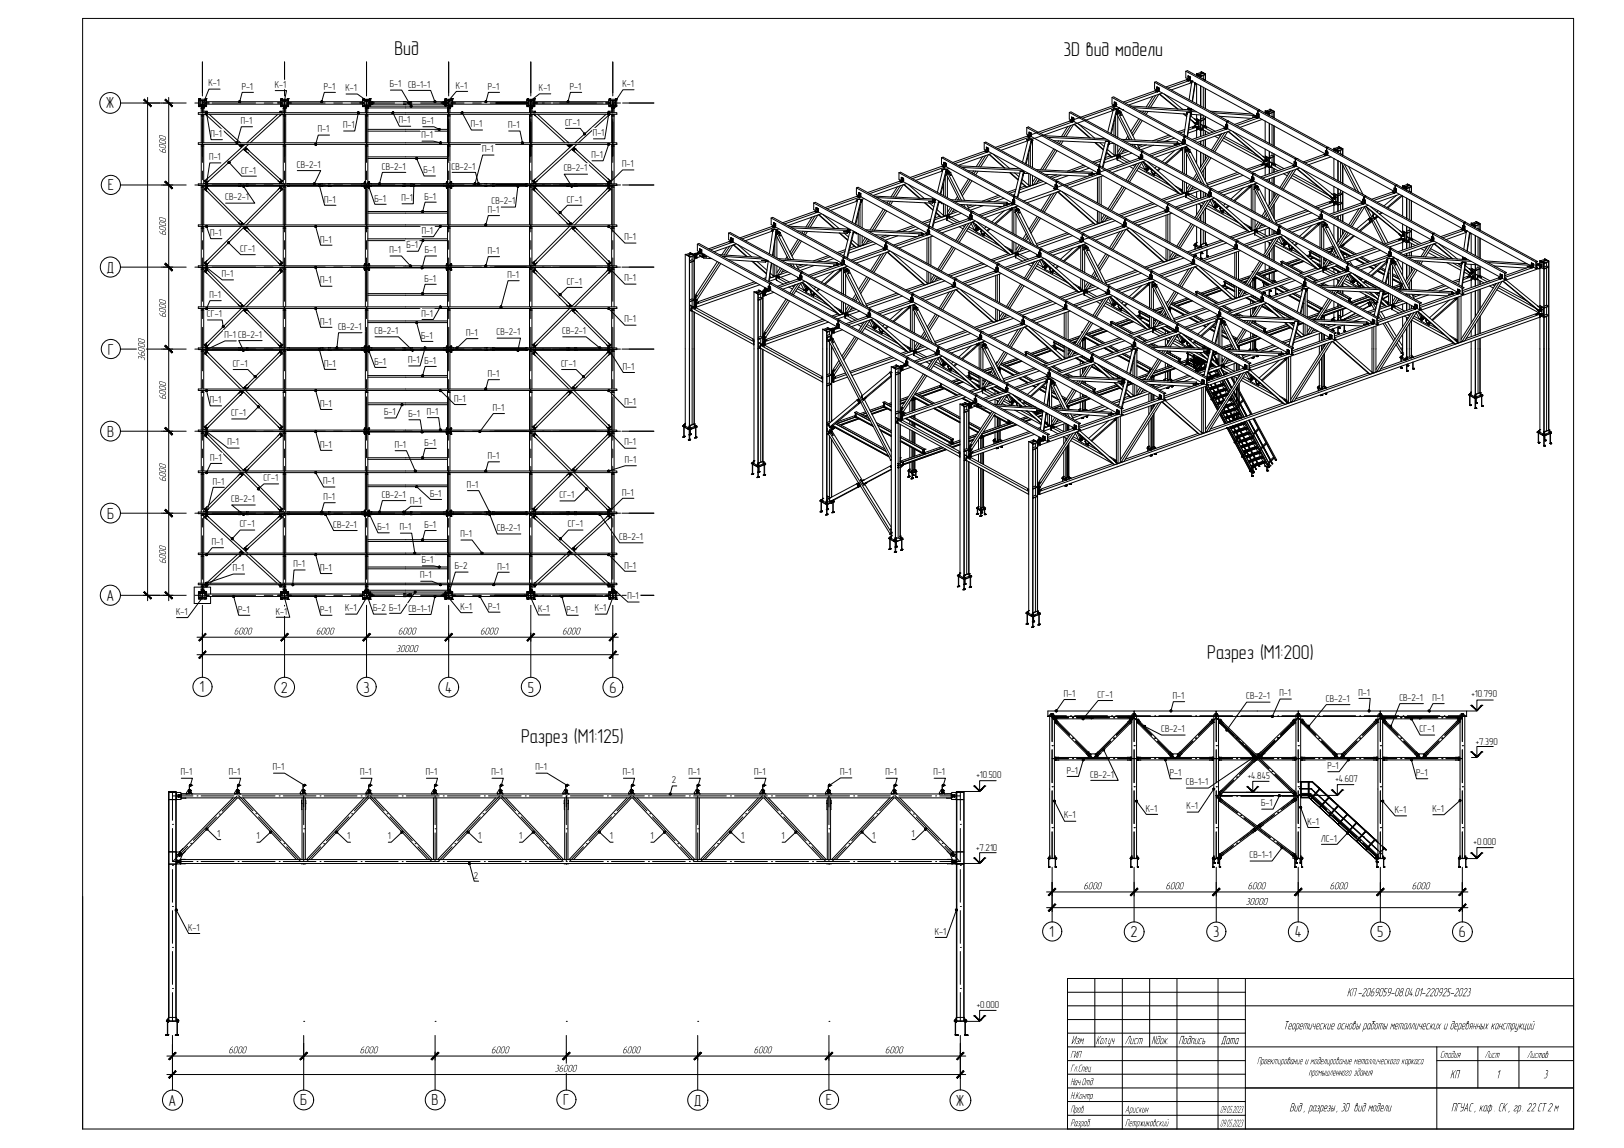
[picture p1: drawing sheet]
<svg xmlns="http://www.w3.org/2000/svg" width="420mm" height="297mm" viewBox="0 0 420 297" stroke-linecap="round" stroke-linejoin="round" font-family="sans-serif">
<defs><g id="words">
<g font-size="5.2">
<text x="102.1" y="14.2">Вид</text>
<text x="275.1" y="14.6">3D вид модели</text>
<text x="312.3" y="170.6">Разрез (M1:200)</text>
<text x="134.8" y="192.2">Разрез (M1:125)</text>
</g>
<g font-size="4.1">
<text x="27.3" y="28.1">Ж</text>
<text x="27.9" y="49.3">Е</text>
<text x="27.5" y="70.5">Д</text>
<text x="27.9" y="91.8">Г</text>
<text x="27.7" y="113">В</text>
<text x="27.7" y="134.2">Б</text>
<text x="27.6" y="155.4">А</text>
<text x="51.6" y="179.1">1</text>
<text x="72.7" y="179.2">2</text>
<text x="94" y="179.2">3</text>
<text x="115.2" y="179.2">4</text>
<text x="136.5" y="179.2">5</text>
<text x="157.6" y="179.2">6</text>
<text x="271.4" y="242.5">1</text>
<text x="292.5" y="242.6">2</text>
<text x="313.9" y="242.5">3</text>
<text x="335" y="242.6">4</text>
<text x="356.3" y="242.5">5</text>
<text x="377.4" y="242.6">6</text>
<text x="43.6" y="286.1">А</text>
<text x="77.7" y="286">Б</text>
<text x="111.6" y="286">В</text>
<text x="145.7" y="286">Г</text>
<text x="179.5" y="286.1">Д</text>
<text x="213.7" y="286">Е</text>
<text x="247.3" y="286.2">Ж</text>
</g>
<g font-size="3.4">
<text x="348.4" y="257.8">КП-2069059-08.04.01-220925-2023</text>
<text x="332" y="266.3">Теоретические основы работы металлических и деревянных конструкций</text>
<text x="277.1" y="270.2">Изм.</text>
<text x="283.5" y="270.2">Кол.уч</text>
<text x="291" y="270.2">Лист</text>
<text x="297.9" y="270.2">Nдок.</text>
<text x="304.9" y="270.2">Подпись</text>
<text x="315.8" y="270.2">Дата</text>
<text x="375.2" y="279">КП</text>
<text x="387" y="279">1</text>
<text x="399.3" y="279">3</text>
<text x="333.6" y="287.6">Вид, разрезы, 3D вид модели</text>
<text x="375.4" y="287.6">ПГУАС, каф. СК, гр. 22СТ2м</text>
</g>
<g font-size="2.8">
<text x="42.9" y="39.8" transform="rotate(-90 42.9 39.8)">6000</text>
<text x="42.9" y="61" transform="rotate(-90 42.9 61)">6000</text>
<text x="42.9" y="82.2" transform="rotate(-90 42.9 82.2)">6000</text>
<text x="37.5" y="93.3" transform="rotate(-90 37.5 93.3)">36000</text>
<text x="42.9" y="103.4" transform="rotate(-90 42.9 103.4)">6000</text>
<text x="42.9" y="124.7" transform="rotate(-90 42.9 124.7)">6000</text>
<text x="42.9" y="145.9" transform="rotate(-90 42.9 145.9)">6000</text>
<text x="60.5" y="164.2">6000</text>
<text x="81.7" y="164.2">6000</text>
<text x="103" y="164.2">6000</text>
<text x="124.2" y="164.2">6000</text>
<text x="145.4" y="164.2">6000</text>
<text x="102.4" y="168.7">30000</text>
<text x="280.3" y="230.1">6000</text>
<text x="301.5" y="230.1">6000</text>
<text x="322.7" y="230.1">6000</text>
<text x="344" y="230.1">6000</text>
<text x="365.2" y="230.1">6000</text>
<text x="322.2" y="234.1">30000</text>
<text x="59.1" y="272.5">6000</text>
<text x="93" y="272.5">6000</text>
<text x="127" y="272.5">6000</text>
<text x="161" y="272.5">6000</text>
<text x="195" y="272.5">6000</text>
<text x="228.9" y="272.5">6000</text>
<text x="276.9" y="273.7">ГИП</text>
<text x="325.2" y="275.4">Проектирование и моделирование металлического каркаса</text>
<text x="372.6" y="273.7">Стадия</text>
<text x="384.1" y="273.7">Лист</text>
<text x="395.1" y="273.8">Листов</text>
<text x="143.5" y="277.3">36000</text>
<text x="276.9" y="277.3">Гл.Спец</text>
<text x="276.9" y="280.8">Нач.Отд.</text>
<text x="338.5" y="278.3">промышленного здания</text>
<text x="276.9" y="284.3">Н.Контр.</text>
<text x="276.9" y="287.9">Пров.</text>
<text x="291" y="287.9">Арискин</text>
<text x="315.6" y="287.9">09.05.2023</text>
<text x="276.9" y="291.4">Разраб.</text>
<text x="291" y="291.4">Петржиковский</text>
<text x="315.6" y="291.5">09.05.2023</text>
</g>
<g font-size="2.6">
<text x="53.9" y="22.4">К-1</text>
<text x="62.5" y="23.2">Р-1</text>
<text x="71.1" y="22.8">К-1</text>
<text x="83.8" y="23.2">Р-1</text>
<text x="89.4" y="23.6">К-1</text>
<text x="100.9" y="22.6">Б-1</text>
<text x="105.6" y="22.7">СВ-1-1</text>
<text x="117.9" y="22.9">К-1</text>
<text x="126.2" y="23.2">Р-1</text>
<text x="139.4" y="23.6">К-1</text>
<text x="147.4" y="23.2">Р-1</text>
<text x="161" y="22.5">К-1</text>
<text x="54.5" y="35.4">П-1</text>
<text x="62.3" y="32.1">П-1</text>
<text x="82.2" y="34.2">П-1</text>
<text x="88.8" y="33.2">П-1</text>
<text x="103.2" y="31.9">П-1</text>
<text x="109.1" y="35.8">П-1</text>
<text x="109.3" y="32.1">Б-1</text>
<text x="121.8" y="32.9">П-1</text>
<text x="131.5" y="33.2">П-1</text>
<text x="146.2" y="32.5">СГ-1</text>
<text x="153.4" y="35.2">П-1</text>
<text x="54.1" y="41.4">П-1</text>
<text x="124.8" y="39.4">П-1</text>
<text x="153" y="40.9">П-1</text>
<text x="62.4" y="44.9">СГ-1</text>
<text x="76.8" y="43.4">СВ-2-1</text>
<text x="98.8" y="43.9">СВ-2-1</text>
<text x="109.6" y="44.9">Б-1</text>
<text x="116.8" y="43.9">СВ-2-1</text>
<text x="145.8" y="44.4">СВ-2-1</text>
<text x="161" y="43.3">П-1</text>
<text x="58.3" y="51.8">СВ-2-1</text>
<text x="83.9" y="52.4">П-1</text>
<text x="96.9" y="52.1">Б-1</text>
<text x="103.9" y="52">П-1</text>
<text x="109.9" y="51.6">Б-1</text>
<text x="127.2" y="52.9">СВ-2-1</text>
<text x="146.7" y="52.4">СГ-1</text>
<text x="126.2" y="55.1">П-1</text>
<text x="54.4" y="61">П-1</text>
<text x="62.1" y="65.2">СГ-1</text>
<text x="82.8" y="62.8">П-1</text>
<text x="100.8" y="65.6">П-1</text>
<text x="105.2" y="64.3">Б-1</text>
<text x="109.1" y="60.6">П-1</text>
<text x="109.9" y="65.5">Б-1</text>
<text x="126.2" y="65.7">П-1</text>
<text x="161.5" y="62.2">П-1</text>
<text x="57.4" y="71.7">П-1</text>
<text x="131.3" y="71.9">П-1</text>
<text x="54.2" y="77.1">П-1</text>
<text x="82.8" y="73.3">П-1</text>
<text x="109.9" y="72.8">Б-1</text>
<text x="146.7" y="73.6">СГ-1</text>
<text x="161.5" y="72.8">П-1</text>
<text x="53.6" y="82.1">СГ-1</text>
<text x="82.8" y="84">П-1</text>
<text x="109.1" y="81.9">П-1</text>
<text x="161.5" y="83.4">П-1</text>
<text x="58.1" y="87.5">П-1</text>
<text x="61.6" y="87.4">СВ-2-1</text>
<text x="87.5" y="85.4">СВ-2-1</text>
<text x="96.9" y="86.4">СВ-2-1</text>
<text x="109" y="87.7">Б-1</text>
<text x="120.6" y="86.9">П-1</text>
<text x="128.5" y="86.8">СВ-2-1</text>
<text x="145.5" y="86.5">СВ-2-1</text>
<text x="60.2" y="94.9">СГ-1</text>
<text x="83.9" y="94.9">П-1</text>
<text x="96.9" y="94.3">Б-1</text>
<text x="105.6" y="94">П-1</text>
<text x="109.9" y="94.1">Б-1</text>
<text x="145.2" y="94.9">СГ-1</text>
<text x="161.1" y="95.7">П-1</text>
<text x="126.2" y="97.5">П-1</text>
<text x="54.3" y="104.3">П-1</text>
<text x="59.8" y="107.7">СГ-1</text>
<text x="82.8" y="105.2">П-1</text>
<text x="99.4" y="107.5">Б-1</text>
<text x="105.7" y="107.9">Б-1</text>
<text x="110.4" y="107.4">П-1</text>
<text x="117.5" y="104">П-1</text>
<text x="127.5" y="106.3">П-1</text>
<text x="161.5" y="104.7">П-1</text>
<text x="54.4" y="119.2">П-1</text>
<text x="58.8" y="115.3">П-1</text>
<text x="82.8" y="115.9">П-1</text>
<text x="102.1" y="115.9">П-1</text>
<text x="109.9" y="115.3">Б-1</text>
<text x="126.2" y="118.8">П-1</text>
<text x="161.5" y="115.3">П-1</text>
<text x="161.6" y="119.8">П-1</text>
<text x="55" y="125.4">П-1</text>
<text x="68.2" y="124.5">СГ-1</text>
<text x="83.6" y="125.3">П-1</text>
<text x="59.8" y="130">СВ-2-1</text>
<text x="83.7" y="129.4">П-1</text>
<text x="98.8" y="128.8">СВ-2-1</text>
<text x="106.1" y="130.3">П-1</text>
<text x="111.3" y="128.5">Б-1</text>
<text x="120.8" y="126.2">П-1</text>
<text x="144.7" y="128.9">СГ-1</text>
<text x="161" y="128.3">П-1</text>
<text x="62" y="136.5">СГ-1</text>
<text x="86.2" y="136.6">СВ-2-1</text>
<text x="97.7" y="137.2">Б-1</text>
<text x="103.5" y="137.2">П-1</text>
<text x="109.9" y="136.6">Б-1</text>
<text x="128.5" y="137.4">СВ-2-1</text>
<text x="146.9" y="136.5">СГ-1</text>
<text x="54.8" y="141">П-1</text>
<text x="119.1" y="139">П-1</text>
<text x="160.2" y="139.8">СВ-2-1</text>
<text x="60.2" y="147.9">П-1</text>
<text x="75.9" y="146.8">П-1</text>
<text x="82.8" y="147.7">П-1</text>
<text x="108.7" y="149.7">П-1</text>
<text x="109.1" y="145.7">Б-1</text>
<text x="117.7" y="147.3">Б-2</text>
<text x="128.7" y="147.4">П-1</text>
<text x="161.5" y="147.1">П-1</text>
<text x="162.3" y="155.1">П-1</text>
<text x="45.6" y="159.1">К-1</text>
<text x="61.6" y="158.5">Р-1</text>
<text x="71.3" y="159">К-1</text>
<text x="82.8" y="158.5">Р-1</text>
<text x="89.3" y="158.2">К-1</text>
<text x="96.5" y="158.2">Б-2</text>
<text x="100.7" y="158">Б-1</text>
<text x="105.7" y="158.3">СВ-1-1</text>
<text x="119.1" y="157.8">К-1</text>
<text x="126.3" y="157.7">Р-1</text>
<text x="139.2" y="158.4">К-1</text>
<text x="146.6" y="158.5">Р-1</text>
<text x="153.9" y="158.2">К-1</text>
<text x="351.5" y="180">П-1</text>
<text x="275.2" y="180.3">П-1</text>
<text x="284" y="180.5">СГ-1</text>
<text x="303.4" y="180.8">П-1</text>
<text x="322.4" y="181">СВ-2-1</text>
<text x="331" y="180.2">П-1</text>
<text x="343" y="181.6">СВ-2-1</text>
<text x="362" y="181.3">СВ-2-1</text>
<text x="370.6" y="181.3">П-1</text>
<text x="380.7" y="180.3">+10.790</text>
<text x="300.4" y="189.5">СВ-2-1</text>
<text x="367.3" y="189.5">СГ-1</text>
<text x="381.8" y="192.7">+7.390</text>
<text x="46.8" y="200.6">П-1</text>
<text x="59.2" y="200.6">П-1</text>
<text x="70.6" y="199.3">П-1</text>
<text x="93.2" y="200.6">П-1</text>
<text x="110.2" y="200.6">П-1</text>
<text x="127.2" y="200.6">П-1</text>
<text x="138.6" y="199.3">П-1</text>
<text x="161.2" y="200.6">П-1</text>
<text x="173.8" y="202.6">2</text>
<text x="178.1" y="200.6">П-1</text>
<text x="195.1" y="200.6">П-1</text>
<text x="217.3" y="200.6">П-1</text>
<text x="229.1" y="200.6">П-1</text>
<text x="241.6" y="200.6">П-1</text>
<text x="252.6" y="201.3">+10.500</text>
<text x="276" y="200.2">Р-1</text>
<text x="282.1" y="201.2">СВ-2-1</text>
<text x="302.6" y="200.8">Р-1</text>
<text x="306.8" y="203.2">СВ-1-1</text>
<text x="322.8" y="201.6">+4.845</text>
<text x="343.4" y="199">Р-1</text>
<text x="345.5" y="202.4">+4.607</text>
<text x="366.4" y="200.8">Р-1</text>
<text x="307" y="209.4">К-1</text>
<text x="326.3" y="208.6">Б-1</text>
<text x="275.3" y="211.8">К-1</text>
<text x="296.5" y="210">К-1</text>
<text x="338.3" y="213.4">К-1</text>
<text x="360.8" y="210.4">К-1</text>
<text x="370.6" y="210.1">К-1</text>
<text x="56.2" y="216.6">1</text>
<text x="66.3" y="217.2">1</text>
<text x="89.8" y="217.2">1</text>
<text x="100.3" y="217.2">1</text>
<text x="123.7" y="217.2">1</text>
<text x="134.3" y="217.2">1</text>
<text x="157.7" y="217.2">1</text>
<text x="168.3" y="217.2">1</text>
<text x="191.7" y="217.2">1</text>
<text x="202.2" y="217.2">1</text>
<text x="225.7" y="217.2">1</text>
<text x="235.8" y="216.6">1</text>
<text x="252.6" y="220.2">+7.210</text>
<text x="341.8" y="217.8">ЛС-1</text>
<text x="381.3" y="218.8">+0.000</text>
<text x="122.6" y="227.3">2</text>
<text x="323.3" y="222.1">СВ-1-1</text>
<text x="48.7" y="240.8">К-1</text>
<text x="241.9" y="241.8">К-1</text>
<text x="252.7" y="260.8">+0.000</text>
</g>
</g></defs>
<!-- layer: 0 -->
<g fill="none" stroke="#000" stroke-width=".26">
<path d="M21.4 4.8h385.7v287.3h-385.7zM52.4 16v8.8M73.6 16v8.8M94.8 16v8.8M116.1 16v8.8M137.3 16v8.8M158.5 16v8.8M306.8 18.4l18.6 10.2M306.8 18.4v1.7l.5 .3M306.8 18.4l.4-.1 36.4 19.8M307.4 19.6l.2 .2M307.4 19.6v.6"/>
<path d="M307.4 19.6l.5 .3M307.4 19.8h.1M307.4 19.8l.1 .1M307.5 19.8h.1M307.5 19.9h.1M307.6 19.8v.7l-.3 .2M307.6 19.8h.1M307.6 19.8l-.3 .8M307.6 19.8l-.4 .8M307.6 19.8l.3 .1M307.8 20v.1M307.8 20h.1"/>
<path d="M307.9 19.9v.8M307.9 19.9h.1M307.9 19.9v.9M309.6 19.2l.9 .5zM309.6 19l1 .6M309.6 19v.6M310 19.5h.1M310 19.5l-.3 .1M310.1 19.5l-.4 .2M310.1 19.5v.3M310.3 19.3l.9-.3 .6 .2-1.1 .5M310.5 19.7v.4"/>
<path d="M310.6 19.6v.5M310.7 19.7h.1M310.7 19.5l-.1 .1M310.7 19.5v.7M310.8 18.6l1 .6M310.8 18.6l1.1 .5M310.8 18.6v.1M311.1 18.9l-.3-.2-1 .4M311.3 18.9l-1.2 .3-.5-.2M311.3 18.9l-1.1 .4 .5 .2M311.3 18.9v.1M311.3 19.5v.9"/>
<path d="M311.8 19.2v1.6M311.8 19.3l-1.1 .4M311.9 19.1l-.1 .1M311.9 19.1v1.8M31.2 26.7h17M50.4 26.7h2.3M51.4 27.2h2M51.4 26.1h.9M51.4 26h1.6M51.5 25.6h.1M51.5 27.5h.1M51.6 25.9h.1"/>
<path d="M51.5 25.6v.1M51.5 27.4h.1M51.5 25.9h.1M51.6 25.6h.1M51.6 25.6v.1M51.7 26.1h.1M51.7 26h.1M51.7 27.2h.1M51.7 25.7v1.9M51.8 26.1h.6M51.9 27.2h1M52.1 28h.1"/>
<path d="M52.1 27.8h.3h-.3v.3h.6M52.1 30h.6M52.1 29.6h.6M52.1 28v1.2M52.1 29.6v7.3M52.1 37.4v10.2M52.1 37.8h.6M52.3 27.7l.1 .2M52.3 27.7h.1M52.3 27.5v.1M52.3 27.8h.1M52.3 27.9h.1"/>
<path d="M52.3 27.5h.1M52.3 26.1h.1M52.4 27.1l-.1 .1M52.4 27.7h.1M52.4 27.7v.1M52.4 27.5h.1M52.4 27.8h.1M52.4 27.4h.1M52.4 27.9h.1M52.4 27.5v.1M52.4 27.6h.1M52.4 27.8v.1"/>
<path d="M52.4 37.4v.4zM52.4 29.6v.4zM52.4 29.8v10.6v-8.8M52.4 37.5h.1M52.4 28.8h.1M52.4 29.7h.1M52.4 27.6h-1v-1.9h2v1.9h-.9M52.4 26.1v3.2M52.4 30.8v11.2M52.4 27.5h-.1M52.4 27.8h-.3v.3M52.4 27.1l-.6 .1"/>
<path d="M52.4 27.3v.1M52.4 27.1l.6 .1M52.5 27.8h.1M52.5 27.7h.1M52.5 27.5h.1M52.5 27.7v.1M52.5 27.4h.1M52.5 27.8h.2h-.2M52.5 27.3l-.1 .8M52.5 27.9h.1M52.5 27.5v.1M52.5 27.6h.1"/>
<path d="M52.5 27.8v.1M52.5 27.4v.1M52.5 27.6v.1M52.5 27.1v.1M52.5 27.7v.2M52.5 27.5l.1 .1M52.6 27.7v.2M52.6 27.7h.1M52.6 27.5v.1M52.6 27.5h.1M52.6 27.7l.1 .4-.1-.3M52.6 27.8h.1"/>
<path d="M52.6 27.9h.1M52.6 27.6h.1M52.7 28v.1M52.7 28.8h.9v.2M52.7 28.1v1.1M52.7 29.6v7.3M52.7 37.4v10.2M53 26.1h-.6M53 26.7h.3h-.3M53 25.7v1.9M53 26l.4 .1h-.9M53 26h.1"/>
<path d="M53 27.2h.1M53.1 29.6h.1M53.1 26.7l1-.1-.8 .1M53.1 29.6l.5 .3M53.2 29.6h.1M53.2 25.8l.1 .1zM53.2 27.4l.1 .1zM53.2 29.6l8 7.3M53.2 25.6h.1M53.2 25.6v.1M53.3 27.4h.1M53.3 25.9h.1"/>
<path d="M53.3 29.1l.1-.1zM53.3 28.9l-.3 .3M53.3 29.1h.1M53.3 28.8v.1M53.3 28.8l.4 .4M53.4 29.2l1.2 6.9h2.9M53.6 29.1l.1 .1M53.6 29.1l-.1 .1M54.1 29.6l8.1 7.3M54.9 26.7h11.2M56.9 23.1h-2.8l-1.7 4.1M61.6 37.4l.8 .6 .5-.5-.2-.1"/>
<path d="M61.7 37.4l.4 .3M62 36.8l.2 .1M62 36.8h.1M62.1 37.8l.4 .4M62.4 37.7v.1zM62.4 37.8h.1M62.5 37.4l-.4 .3M62.5 37.5l.2 .1M62.6 37.6h.1M62.6 37.5l.1 .1M62.6 37.5h-.1M62.7 37.4l.3 .3"/>
<path d="M62.9 38.6l.5 .4M63.3 38.7h.2zM63.4 39h.1M63.4 37.4l-10.2 9.3M63.4 38.7h.1M63.5 39l8.9 8.1M63.5 38.1l.4 .4M63.5 38.5h.2zM63.6 38.5h.1M63.9 38.5l8.9 8.2-.4 .4M63.9 38.5l-.4 .5M63.9 38.5l-.5 .5"/>
<path d="M64 39.5h.1M64.3 37.4l-10.7 9.7M64.4 39l-.8-.7-.4 .5 .8 .7M65.3 32.8h-2.9l-1.1 4.1M65.6 23.9h-2.9l-.7 2.4M68.4 26.7h2.2M71.2 23.4h2.9l-.5 2.6M71.9 29.6l-8.1 7.3M72.3 29.2l.3-.4 .3 .4M72.4 29h.1M72.4 29.1l.1 .1M72.4 29.1l-.1 .1"/>
<path d="M72.4 29.9v.1M72.6 26.1h1M72.6 26.6v-.3h-19.2v.7h19.2M72.6 27.2h2h-.3M72.6 26h1.7M72.6 26.7l-.7-.1 12.2 .1M72.7 29.1h.1M72.7 25.8l.1 .1zM72.7 27.4l.1 .1zM72.7 29v.1M72.7 25.6h.1M72.7 25.6v.1"/>
<path d="M72.8 27.4h.1M72.8 25.6h.1M72.8 25.9h.1M72.8 29.6h.1M72.8 25.6v.1M72.8 29.6l-8 7.3M72.9 29.6l-.5 .4M72.9 29.6h.1M72.9 26.1h.1M72.9 26h.1M72.9 27.2h.1M72.9 25.7v1.9"/>
<path d="M73 26.7h-.4h.4M73 26.1h.6M73 27.2h.5M73.1 27.2h1M73.3 28.8h-.9v.2M73.3 30h.6M73.3 28.1h.3M73.3 29.6h.6M73.3 29.6v7.3M73.3 37.4v10.2M73.3 37.8h.6M73.3 27.8h.3h-.3v.3z"/>
<path d="M73.3 27.8h.1M73.3 28v1.2M73.4 27.8h.2M73.5 27.5v.1M73.5 27.8h.1M73.5 27.9h.1M73.5 27.5h.1M73.6 26.1v3.5v-.4h-22.3v.4h108.3v-.4h-22.3M73.6 27.9h.1M73.6 27.8h.1M73.6 27.7h.1M73.6 27.5h.1"/>
<path d="M73.6 27.5v.1M73.6 27.6h.1M73.6 27.8v.1M73.6 27.7v.2M73.6 27.7v.1M73.6 27.4h.1M73.6 27.6h-1v-1.9h2v1.9h-.8M73.6 27.5h-.1M73.6 27.1l-.1 .1M73.6 36.9h21.2v.9M73.6 29.2h21.2v.4M73.6 27.1l.7 .1"/>
<path d="M73.6 29.6v.4zM73.6 29.8v10.6v-8.8M73.6 30.8v11.2M73.6 27.1v.1M73.7 27.3l-.1 .1M73.7 27.1v.1M73.7 27.9h.1M73.7 27.8h.1M73.7 27.7h.1M73.7 27.6h.1M73.7 27.5h.1M73.7 27.5v.1"/>
<path d="M73.7 27.8v.1M73.7 27.7v.1M73.7 27.4h.1M73.7 27.8h.2h-.2M73.7 26.1h.1M73.7 27.7v.2M73.8 27.8l.1 .3M73.8 27.8h.1M73.8 27.5h.1M73.8 27.9h.1M73.8 27.6h.1M73.8 27.5v.1"/>
<path d="M73.8 27.8v.1M73.8 27.7h.1M73.8 27.7v.1M73.8 27.7v.2M73.9 28.1h-.2v-.8l-.1 1.5M73.9 27.8v1.4M73.9 29.6v7.3M73.9 37.4v10.2M74.3 26.7h.2h-.2M74.3 26.1h-.7M74.3 25.7v1.9M74.3 26.1h.1"/>
<path d="M74.3 26l.3 .1h-.9M74.3 26h.1M74.3 27.2h.1M74.3 26.6l1.1 .1M74.4 25.6h.1M74.4 27.5h.1M74.4 25.9h.1M74.4 25.6v.1M74.5 27.4h.1M74.5 25.9h.1M74.5 25.6h.1M74.5 25.6v.1"/>
<path d="M74.6 26.3h19.2v.3M74.6 27h19.2M85.3 35h-3l-.6 2.4M86.4 26.7h2.2M86.8 23.9h-2.9l-.7 2.4M89.5 24.3h3l2.3 1.7M90.8 26.7h11.3M92.7 29.2l-.9 4.7h-2.9M93.1 26.7h1M93.9 27.2h.4v.4M93.9 27.2h.1M93.9 25.6h.1"/>
<path d="M93.9 27.5h.1M94 25.8h.1M93.9 25.6v.1M94 27.4h.1M94 25.6h.1M94 25.9h.1M94 25.6v.1M94.2 26.1l-.3-.1 .9 .1M94.2 26.7h-.3h.3M94.2 26.1h.6M94.2 27.2h.5M94.3 27.2h.1"/>
<path d="M94.3 27.2h1.1M94.5 28h.1M94.5 30h.7M94.5 29.6h.7M94.5 29.6v7.3M94.5 37.4v10.2M94.5 37.8h.7M94.6 27.3l-.1 1.9M94.8 27.7v.2M94.8 27.7h.1M94.8 27.8h.1M94.8 27.9h.1"/>
<path d="M94.8 27.5h.1M94.8 27.7v.1M94.8 27.4h.1M94.8 27.8h-.3h.3h-.3v.3h.7M94.8 27.6h.1M94.8 27.5v.2M94.8 27.8v.1M94.8 37.5l.1 .3M94.8 29.6v.4M94.8 29.8v10.6v-8.8M94.8 26.1v3.2M94.8 30.8v11.2"/>
<path d="M94.8 27.5v.1M94.8 27.2h.1M94.9 29.6v-.4h21.2v.4M94.9 27.3l-.1 .1M94.9 28.1v-.8l-.1 1.5M94.9 27.1l.6 .1M94.9 29.6l-.1 .1M94.9 26.1v1M94.9 29.7v.3M94.9 27.1l.1 .1M94.9 27.8h.2M94.9 27.7h.2"/>
<path d="M94.9 27.7h.1M94.9 27.5h.2M94.9 27.7v.1M94.9 27.5h.1M94.9 27.8h.1M94.9 27.4h.1M94.9 27.8h.3h-.3M94.9 27.9h.1M94.9 27.9h.2M94.9 27.6h.2M94.9 27.6h.1M94.9 27.5v.2"/>
<path d="M94.9 27.8v.1M95 26.1l.8-.1h-.4v-.3l.1 1.5M95 26.1h-.1M95 27.7v.2M95 27.5v.1M95.1 27.7h.1M95.1 27.5h.1M95.1 27.8h.1M95.1 27.7v.1M95.1 27.9h.1M95.1 27.6h.1M95.1 27.5h20.9"/>
<path d="M95.1 27.8l.1 1.4M95.1 27.5v.1M95.1 27.7v.2M95.1 27.3v.2M95.2 28h.1M95.2 33.9h20.6M95.2 33.5h20.6M95.2 27.9h20.6M95.2 29.6v7.3M95.2 37.4v10.2M95.4 27.2l.1 .3M95.4 27.2v.3"/>
<path d="M95.5 26.1l-1.3-.1v-.3v1.9M95.5 26.7h.1M95.5 26.5h.1M95.5 26.4h.1M95.5 26.1h-.6M95.5 26.4v.3M95.6 26.3h.1M95.6 26.3v.3v-.3h.2M95.6 27h.1M95.6 27v-.3v.3h.2M95.6 26.7l.2 .3M95.7 25.6h.1"/>
<path d="M95.7 25.6v.1M95.8 25.9h.1M95.7 27.5h.1M95.7 27.4h.1M95.7 25.9h.1M95.8 26.7h.1M95.8 26.5h.1M95.8 26.3v.2M95.8 26.5v.1M95.8 27h.5v-.3v.3M95.8 26.3h.5v.3v-.3M95.8 26.3l-.2 .3"/>
<path d="M95.8 26.5h.3M95.8 25.6v.1M95.8 26.7v.3M95.8 26.7h.5M95.8 26.4h.1M95.8 27.2h-1.9M95.8 26.4v.1M95.8 27.2h.1M95.8 26.4l.1 .2M95.9 26.3v-.6h-2.1v1.9h.8M95.9 27v.5M95.9 26.7h.1"/>
<path d="M95.9 26.5h.1M95.9 26.5v.1M96 26.7h.1M96 26.5h.1M96 26.4v.1M96 26.4l.1 .3M96 26.4h.1M96.1 26.7h.1M96.1 26.5h.1M96.1 26.4h.1M96.1 26.4v.1M96.1 26.4l-.1 .1"/>
<path d="M96.3 26.6h-.8l1.3 .1M96.3 26.7h.1M96.3 27h.1M96.3 26.3h.1M96.3 26.6h.1M96.3 27h18.3M96.3 26.3h18.3M101 23.3h2.9l2.4 4.2M101.6 29.2l1.7 3.5h3M104.4 26.7h2.2M104.4 27h.2M104.4 27h.1"/>
<path d="M104.6 26.3h-.2M104.6 26.3h.5M104.6 26.3h.1M104.6 27h.1M105.1 27h-.5M105.4 26.6h.4M105.4 26.6h.1M105.6 26.6v.1M105.7 23.4h5.7l1.1 2.9M105.8 26.7h.1M105.8 26.4h.1M105.8 26.4v.1"/>
<path d="M105.8 26.6h.1M105.8 26.5h.1M105.8 26.6l.6 .1M105.9 26.3v.7M106.3 26.3h.2M106.3 26.3h-.5v.7h.5M106.3 26.3h.1M106.3 27h.1M106.5 27h-.2M108.8 26.7h11.3M109.2 36.5h2.9l1.8 .4M109.4 32.8h2.9l1.3 .7"/>
<path d="M114.7 26.6h.7l-1.3 .1M114.7 26.7h.2M114.7 26.3v.7M114.9 26.5h.1M114.9 26.8h.1M114.9 26.7h.1M114.9 26.7v.1M114.9 26.5v.3M115 26.7h.1M115 26.5h.1M115 26.8h.1M115 26.5v.1"/>
<path d="M115 26.7v.1M115.1 26.7v.1M115.1 26.7h.1M115.1 26.5h.1M115.1 26.3v-.6h2v1.9h-.9M115.1 26.5v.1M115.1 27v.5M115.1 26.8h.1M115.1 27.2h2M115.1 27.2h.1M115.2 26.3h.2v.7h-.2l.1-.3M115.2 26.7h.1"/>
<path d="M115.2 26.5h.1M115.2 26.5v-.2h-.6v.7M115.2 26.8v.2h-.6M115.2 25.6h.1M115.2 26.5h-.1M115.2 25.6v.1M115.3 25.9h.1M115.2 26.5v.1M115.2 26.7v.1M115.2 27.5h.1M115.2 26.3h.1M115.3 27.5h.1"/>
<path d="M115.2 27.4h.1M115.2 25.9h.1M115.3 25.6v.1M115.3 26.3v.3M115.4 26.8h.1M115.4 26.7h.1M115.4 26.5h.1M115.4 27.2l.1 .3M115.4 26.1h.1M115.4 26.1h.7M115.5 26l-.1-.3v1.8M115.6 27.2h1"/>
<path d="M115.8 28h.1M115.8 27.8h.2h-.2v.3h.2M115.8 30h.6M115.8 29.6h.6M115.8 28v1.2M115.8 29.6v7.3M115.8 37.4v10.2M115.8 37.8h.6M115.8 27.3v.2M116 27.5v.1M116 27.8h.1M116 27.9h.1"/>
<path d="M116 27.5h.1M116 26.1h.1M116 27.7h.1M116 27.7v.1M116 27.7v.2M116 27.4h.1M116 27.6h.1M116 27.8v.1M116 27.4l.1 1.4M116 27.8h-.2v.3M116.1 27.1l-.1 .1M116.1 37.4v-.5h-21.2v.6"/>
<path d="M116.1 36.9h21.2v.5M116.1 29.2h21.2v.4M116.1 37.4h.1M116.1 37.4v.4zM116.1 29.6h.1M116.1 29.8v10.6v-8.8M116.1 37.5h.1M116.1 29.7h.1M116.1 26.1v3.5M116.1 30.8v11.2M116.1 27.1l-.7 .1M116.1 27.3l-.1 .1"/>
<path d="M116.1 27.1l.6 .1M116.1 29.6v.4M116.1 27.1l.1 .1M116.2 27.8h.1M116.2 27.7h.1M116.2 27.5h.1M116.2 27.7v.1M116.2 27.4h.1M116.2 27.8h.2h-.2M116.2 27.3l-.1 .8h.3M116.2 27.9h.1M116.2 27.5v.1"/>
<path d="M116.2 27.6h.1M116.2 27.8v.1M116.2 27.4v.1M116.2 27.6v.1M116.2 27.7v.2M116.2 27.5l.1 .1M116.3 27.7v.2M116.3 27.5h.1M116.3 27.7h.1M116.3 27.5v.1M116.3 27.8h.1M116.3 27.9h.1"/>
<path d="M116.3 27.6h.1M116.3 27.3l.1 .8M116.4 28v.1M116.4 28.1v1.1M116.4 29.6v7.3M116.4 37.4v10.2M116.7 26l.4 .1h-1M116.7 26.7h.4h-.4M116.7 26.1h-.6M116.7 26v-.3v1.9v-.4M116.7 27.2h.1M116.7 26h-1.6l1 .1"/>
<path d="M116.8 26.7h1M116.9 25.6h.1M116.9 27.5h.1M117 25.9h.1M116.9 25.6v.1M116.9 27.4h.1M116.9 25.9h.1M117 25.6v.1M117.1 26.3h19.2v.3M119.5 29.2l2.5 4.4h2.8M121 23.7h-2.9l-2 2.3M122.3 26.7h2.2"/>
<path d="M126.8 26.7h12.3M129.2 23.9h-2.8l-.7 2.4M131.6 33.9h2.9l.7 3M135.6 26.7h1M136.3 26.7v.3h-19.2M136.3 27.2h2h-.3M136.3 26.1h.9M136.3 26h1.7M136.4 26.7h-8.1h10.6M136.4 27.4l.1 .1zM136.4 27.4h.1M136.4 25.6h.1"/>
<path d="M136.4 25.9h.1M136.4 25.6v.1M136.5 25.6h.1M136.5 25.6v.1M136.5 25.8l-.1 .1M136.7 26.1h.1M136.7 26h.1M136.7 27.2h.1M136.7 25.7v1.9M136.7 26.7h-.3h.3M136.7 26.1h.6M136.8 27.2h1"/>
<path d="M137 30h.6M137 28.1h.6M137 29.6h.6M137 29.6v7.3M137 37.4v10.2M137 37.8h.6M137 27.8h.3h-.3v.3zM137 27.8h.3M137 28v1.2M137.2 26.1h.1M137.2 27.8h.1M137.2 27.9h.1"/>
<path d="M137.2 27.5h.1M137.3 27.1l-.1 .1M137.3 27.7h.1M137.3 27.5h.1M137.3 27.7v.1M137.3 27.8h.1M137.3 27.7v.2M137.3 27.4h.1M137.3 27.9h.1M137.3 27.5v.1M137.3 27.6h.1M137.3 27.8v.1"/>
<path d="M137.3 37.4v.4M137.3 26.1v3.9v-.4M137.3 28.8h.1M137.3 27.5l-.1 .1M137.3 27.6h-1v-1.9h2v1.9h-.8M137.3 27.4l.1 .3M137.3 27.1l-.6 .1M137.3 36.9h22.3v.5h-108.3v-.5h22.3v.9v-.3M137.3 27.3v.1M137.3 27.1l.6 .1M137.3 37.4v.1M137.3 29.8v10.6v-8.8"/>
<path d="M137.3 30.8v11.2M137.4 27.1v.1M137.4 27.5h.1M137.4 27.8h.2zM137.4 27.3l-.1 .8M137.4 27.9h.1M137.4 27.7h.1M137.4 27.8h.1M137.4 27.7v.1M137.4 27.6h.1M137.4 27.5v.1M137.4 27.8v.1"/>
<path d="M137.5 27.7v.1M137.5 27.8l.1 .3M137.5 27.7h.1M137.5 27.5h.1M137.5 27.8h.1M137.5 27.9h.1M137.5 27.6h.1M137.5 27.8v.1M137.5 27.5v.1M137.6 28.8h1l-.1 .2M137.6 27.8v1.4M137.6 29.6v7.3"/>
<path d="M137.6 37.4v10.2M137.9 26.7h.4h-.4M137.9 26.1h-.6M137.9 25.7v1.9M138 26l.3 .1h-.9M138 26.1h.1M138 26h.1M138 27.2h.1M138 25.7v1.9M138 29.6l.5 .3M138.1 29.6h.1M138.1 25.6h.1"/>
<path d="M138.1 27.5h.1M138.1 29.6l8.1 7.3M138.1 25.6v.1M138.1 25.9h.1M138.2 27.4h.1M138.2 25.9h.1M138.2 25.6h.1M138.3 29h.1M138.2 25.6v.1M138.3 28.9l-.3 .3M138.3 29.1h.1M138.3 26.7h4.2"/>
<path d="M138.3 28.8l.4 .4M138.3 28.8v.1M138.3 26.3h19.2v.3M138.3 27h19.2M138.5 29.1l.1 .1M138.5 29.1l-.1 .1M138.6 29.1l-.1 .1M139.1 29.6l8 7.3M142.5 24.3h-2.9l-2.3 1.7M143.1 26.7h12.9M146.3 33.2h3.8l1.2 1.5M146.6 37.4l.8 .8"/>
<path d="M146.6 37.4l.4 .3M147 36.8l.2 .1M147 36.8h-.1M147 37.8h.1M147.3 37.8h.1M147.3 37.7l.1 .1zM147.4 37.4l-.4 .3M147.4 37.5l.2 .1M147.5 37.5l.1 .1M147.5 37.5h-.1M147.5 37.6h.1M147.6 37.4l.2 .1-.5 .5"/>
<path d="M147.7 37.4l.3 .3M147.9 38.6l.4 .4M148.3 38.8h.1M148.3 37.4l-10.2 9.3M148.3 39h.1M148.3 38.7h.1M148.4 39h.1M148.4 39l.4-.5-.4 .5M148.4 39l8.9 8.1M148.6 38.5h.1M148.5 38.1l.3 .4M148.5 38.2l.9 .8"/>
<path d="M148.5 38.3l-.4 .5 .8 .7M148.5 38.5h.1M148.5 38.2v.1M148.8 38.5l8.9 8.2-.4 .4M148.8 38.5h.1M149.3 37.4l-10.7 9.7M150.5 23.9h-2.9l-.7 2.4M156.6 26.7h3.9M156.8 26.7h1.1M156.8 29.6l-8 7.3M157.2 29.2l.4-.4 .3 .4M157.4 29.9v.1"/>
<path d="M157.4 29.1h-.1M157.4 29.1l-.1 .1M157.5 37.4l-1.5 4.2h-2.8M157.5 29.6l-1 6.3h-3M157.5 26.1h1M157.5 26h2.1M157.6 29.1h.1M157.6 29v.1M157.6 25.6h.1M157.6 27.5h.1M157.6 25.6v.1M157.7 25.8h.1"/>
<path d="M157.7 27.4h.1M157.7 25.6h.1M157.7 25.9h.1M157.7 29.6h.1M157.7 29.6l-8 7.3M157.7 25.6v.1M157.8 29.6l-.4 .4M157.9 27.2h-.4h2.1M157.9 25.7v1.9M157.9 26.7h-.3h.3M157.9 27.2h.6M157.9 26.1h.6"/>
<path d="M158 27.2h1.1M158.2 28.8h-.9l.1 .2M158.2 28h.1M158.2 30h.7M158.2 28.1h.7M158.2 29.6h.7M158.2 29.6v7.3M158.2 37.4v10.2M158.2 37.8h.7M158.5 27.7v.1M158.5 27.9h.1M158.5 27.8v.1"/>
<path d="M158.5 27.5h.1M158.5 27.7h.1M158.5 27.8h.1M158.5 27.8h-.3h.3h-.2l-.1 1.4M158.5 27.5v.1M158.5 27.6h.1M158.5 27.6h-1v-1.9h2.1v1.9h-.9M158.5 37.5l.1 .3M158.5 37.4v.4M158.5 29.7l.1 .3M158.5 29.6v.4M158.5 29.8v10.6v-8.8"/>
<path d="M158.5 26.1v3.2M158.5 30.8v11.2M158.5 27.2h.1M158.6 27.1v.1M158.6 27.3l-.1 .1M158.6 28.1v-.8l-.1 1.5M158.6 27.1l.6 .1M158.6 26.1v1M158.6 29.6v.1M158.6 37.4v.1M158.6 27.4l-.1 .3M158.6 27.8h.1"/>
<path d="M158.6 27.7h.1M158.6 27.5h.1M158.6 27.7v.1M158.6 27.4h.1M158.6 27.8h.2h-.2M158.6 27.9h.1M158.6 27.6h.1M158.6 27.5h.2M158.6 27.5v.1M158.6 27.8v.1M158.6 26.1h1M158.6 26.1h.1"/>
<path d="M158.7 27.5v.1M158.7 27.8v.1M158.7 27.7v.1M158.7 27.9h.1M158.7 27.5h.1M158.7 27.8h.1M158.7 27.7h.1M158.8 27.8h.1M158.8 27.7h.1M158.8 27.5h.1M158.8 27.9h.1M158.8 27.6h.1"/>
<path d="M158.8 27.5v.1M158.8 27.7v.4M158.8 28h.1M158.8 27.8l.1 1.4M158.9 29.6v7.3M158.9 37.4v10.2M159.2 26.1h-.6M159.2 25.7v1.9M159.2 26h.1M159.2 27.2h.1M159.3 27.4l.2 .1zM159.4 27.4h.1"/>
<path d="M159.4 25.6h.1M159.4 25.9h.1M159.4 25.6v.1M159.5 25.8l-.2 .1M161.1 26.7h8.1M164 23.2h-2.8l-2.7 4M254.6 36.9l36.4 19.9M254.6 36.9v1.7l.5 .2M254.6 36.9l.5-.1 18.6 10.1M254.8 39.1l-8.3 2.9M254.8 39.1l.5 .3M254.8 39.1l.2 .1"/>
<path d="M254.8 39.1h.1M255 39.2l.3 .2M255 39l.1 .2M255 39.2h.1M255.1 39l-.3 .1M255.2 38.1l.6 .3M255.2 38.1h.1M255.2 38.1v.5M255.3 38.3h.1M255.3 38.3v.1M255.3 38.4h.1M255.3 39.4l-8.2 2.9"/>
<path d="M255.3 39.4h.1M255.4 38.3h.1M255.4 38.3l-.4 .7M255.4 39.1l.3 .1M255.5 38.3v.7l-.4 .2M255.5 38.3h-.1M255.5 38.8h.1M255.5 38.5h.1M255.5 38.8l.1 .1M255.5 38.5l.1 .1M255.6 38.8l.1 .1M255.6 38.8h.1"/>
<path d="M255.6 38.4h.1M255.6 38.5h.1M255.6 38.8v.1M255.6 38.4v.1M255.6 38.4l.1 .1M255.6 38.6h.1M255.6 38.5v.1M255.7 38.5v.1M255.7 38.8v.1M255.7 39.2l-.4 .2M255.8 39.2l17.1 9.3M255.8 39.2l-.5 .2"/>
<path d="M255.8 38.4l-.1 .8M255.8 38.4v.8M255.9 39.9l3.9 3.6M255.9 39.9l4.1 3.6M256.6 39.7l-8.7 3.1M257 39.9l4.2 3.6M265.6 36.1l.3 .3M265.6 36.1l.3 .2M265.6 33v1.7l.5 .3M265.6 33l18.7 10.2M265.6 33l.5-.2 18.6 10.2M265.8 35.2l.3 .1"/>
<path d="M265.8 35.2h.1M265.8 35.2l.5 .3M266 36l-.4 .1M266 36h.9l-1.6 6.4M266 36l-1.5 5.9M266 36h.9v.4M266.1 35.1v.2M266.1 35.1h.1M266.1 35.3l.2 .2M266.1 35l-.3 .2M266.1 39.7v3.1M266.2 36h.4"/>
<path d="M266.2 34.2l.5 .3M266.2 34.2l.6 .3M266.2 34.2v.5M266.3 34.4h.1M266.3 34.4v.1M266.3 34.5h.1M266.3 35.5h.1M266.4 34.4h.1M266.4 34.4l-.3 .7M266.5 34.4h.1M266.5 35.1l.2 .2M266.5 34.4v.7l-.4 .2"/>
<path d="M266.6 34.9h.1M266.6 34.6h.1M266.6 34.6l.1 .1M266.6 34.9l.1 .1M266.6 37.9v5.1M266.6 34.9v.1M266.6 34.5v.1M266.6 34.5h.1M266.6 34.9l.1 .1zM266.6 34.5l.1 .2zM266.6 34.5l.1 .1M266.6 35h.1"/>
<path d="M266.7 34.9v.1M266.7 34.5v.2M266.7 34.6v.1M266.7 35h.1M266.7 35.3l-.4 .2M266.7 34.5h.1M266.7 34.5v.8M266.8 36.7h.1M266.8 34.5v.8M266.8 36.6v.1M266.8 35.3l17.1 9.3M266.8 35.3l-8.7 3.1"/>
<path d="M266.8 35.3l-.5 .2M266.9 36.4h.1M266.9 36.6v.2zM266.9 36.8l-1.4 5.6M266.9 36.4l-.1 .2M266.9 36.1h.1M267 36.2l-.2 .5M267 36.1l.2 .2M267.1 36v.3M267.1 36.4v6.9M267.2 36.3l-.2 .1M270.3 35.1l15.7 .8"/>
<path d="M271 35.5l15.7 .8M272.5 36.4l13.4 .6M272.6 38.5l-3.4 5.4M273 38.7l-3.3 5.2M273.5 39l-3.2 5M273.9 36.4l-.3 .5M274.5 36.5l-.5 .7M275 36.5l-.6 1M276.2 32.8l-1.6 2.5M276.6 29.1l18.7 10.2M276.8 31.3l.6 .3M276.8 31.3l.6 .2"/>
<path d="M277 32.5l-1.8 2.9M277.1 31.2h.1M277.1 31.2v.2M277.1 31.4h.1M277.1 31.1l-.3 .2M277.2 31.1l-.6-.3v-1.7l.5-.2 18.6 10.2M277.2 30.3l.3 .2M277.2 30.3l.6 .3M277.2 30.3v.5M277.3 30.6h.1M277.3 30.5v.1M277.3 30.5h.1"/>
<path d="M277.4 30.5h.1M277.4 30.5h-.1M277.4 30.6h.1M277.4 30.5v.1M277.4 31.5v.1M277.4 30.5l-.3 .7M277.5 31.3l-.4 .1M277.5 30.5l-.4 .7M277.5 31.2l.3 .2M277.5 30.5l.3 .1M277.5 30.5h.1M277.5 30.5v.8"/>
<path d="M277.6 30.7l.1 .1M277.6 31v.1M277.6 31h.1M277.6 31l.1 .1M277.7 30.7h-.1M277.7 31l-.1 .1M277.7 30.6v.1M277.7 31h-.1M277.7 31v.1zM277.7 30.6v.2M277.7 30.6l-.1 .1M277.7 32.2l-1.9 3.2"/>
<path d="M277.8 31.4l-.4 .1M277.8 30.6h.1M277.8 30.6v.8M277.8 31.4l17.1 9.4M277.8 31.4l-8.7 3.1M277.8 31.4l-.4 .2M277.9 32.2l4 3.5M278 32.1l4.1 3.6M279 32.1l4.2 3.7M283.3 36.9l2.2 1.9M283.5 36.9l2 1.8M284.6 36.9l1.1 1"/>
<path d="M286 36.6h.1M286 36.6l-1.6 6.3M286 36.6h.9M286.3 39.6l.9 .8M286.3 39.4l1.4 1.2M286.5 38.7l2 1.6-.8 .3-.5-.2M286.7 37.4l.1 .1M286.7 37.4h.1M286.8 37.4v.1M286.9 36.7h.1M286.9 37.4h.1M286.9 36.6h.1"/>
<path d="M286.9 37.4l-1.5 6M286.9 36.6l-.2 .8M286.9 36.6l-1.7 6.7M286.9 37.2v.2M286.9 37l-.1 .5M286.9 37v-.3l-.1 .7M286.9 37.1h1.3M286.9 37.1h.1M286.9 37h.1M287 36.7l-.1 .4M287.7 28.3l.3 .3M287.7 28.3l.3 .2"/>
<path d="M287.7 25.2l18.6 10.2M287.9 27.3l.5 .3M287.9 27.3l.5 .4M288 28.2l-.3 .1M288.1 28.2h.8M288.1 28.2l-1.5 5.9M288.1 27.3h.1M288.1 27.5h.1M288.1 27.5v-.2v.2M288.1 27.2l-.2 .1M288.2 27.2l-.5-.3v-1.7l.4-.2 36.4 19.9M288.2 37.1v2.9l.4 .3 .4-.1"/>
<path d="M288.2 40h-.1M288.2 31.9v3.1M288.2 28.1l.5 .1M288.3 26.4h.1M288.3 26.7h.1M288.3 26.4v.6M288.3 26.4l.2 .1M288.3 26.4l.5 .3M288.3 26.6l.5 .1M288.3 26.6l.1 .1M288.4 26.6h.1M288.4 26.6h-.1"/>
<path d="M288.4 26.7h.1M288.4 27.7l-8.3 2.9M288.4 27.6v.1M288.4 26.6l-.3 .7 .4-.7M288.4 26.6v.1M288.5 27.4l-.4 .1M288.5 27.3l.3 .2M288.5 26.5v.9M288.5 26.5l-.1 .1M288.6 27.1h.1M288.6 26.8v.1M288.6 30.1v5.1"/>
<path d="M288.6 37.3v3M288.6 27.1l.1 .1M288.6 26.9h.1M288.7 26.7v.1M288.7 27.1h-.1M288.7 26.7l-.1 .1M288.7 27.1h.1M288.7 26.8v.1M288.7 27.2h.1M288.7 27.1v.1M288.7 26.8h.1M288.8 26.7v.8"/>
<path d="M288.8 27.5l-.4 .1M288.8 26.7h.1M288.8 28.9h.1M288.8 27.5l17.1 9.4-.1-.1M288.8 27.5l-.4 .2M288.9 28.2v.4M288.9 28.8v.2M288.9 29l-1.4 5.6M288.9 28.6l-.1 .3M288.9 28.2l-1.5 6.3M288.9 28.8l.1-.5-.1 .6M288.9 28.3h.1"/>
<path d="M288.9 28.3l.8 .4M288.9 28.6h.1M288.9 28.8v.1M288.9 28.2h.1M288.9 28.7v.6l.2 .1M289 28.3h.1M289 28.6h.1M289 28.6l.3-.1-.3 .1M289 29.6l3.3 6.6M289 29.6l.3-.3 3.6 6.9M289 27l-31.4 11.1M289 28.3l.8 .4"/>
<path d="M289 29.6h-.1M289.1 29.2h.1M289.1 29.2v.1M289.1 29.1v.1M289.1 29.3l.1 .1M289.2 37.6l-.1 2.5M289.2 28.2v.2M289.2 30v5.5M289.2 29.1v.1M289.2 29.1h.1M289.2 29.1h-.1M289.2 29h.1"/>
<path d="M289.2 29.2h.1M289.2 29v.1M289.3 29h-.1M289.3 29.1h.1M289.3 29.2h.1M289.3 29.2l-.2 .1M289.3 29.1l-.2 .1M289.3 29h.1M289.3 29.1v.1M289.3 28.9v.2M289.3 29.1l-.1 .1M289.3 29.2h-.2"/>
<path d="M289.3 29.2l-.3 .4M289.3 29v.1M289.3 27.8h.1M289.3 27.8l.8 .4M289.4 28.9v.2M289.4 28.9l-.1 .1M289.4 28.9h.1M289.4 28.9l.1 .2M289.4 28.7l.3 .4M289.4 28.7l-.3 .5M289.4 29.1h.1M289.4 29.1h-.1"/>
<path d="M289.4 29l-.1 .1M289.4 28.7l.6 1.1M289.6 29.2l-.6 .4M289.6 29.2h.1M289.6 29.2l.4 .6M289.6 29.1l-.3 .1M289.7 29.2h-.4M289.7 28l-30.7 10.9M289.7 29h.1M289.7 29.1l.4-.1-.4 .1M289.7 28.7h.1M289.7 28.7v.4"/>
<path d="M289.7 29.1l.3 .6M289.8 29l-.1 .1M289.8 28.7v.3M290 29.8h.1M290 38.1l-.8 1.3M290 29l3.7 7.2M290 29.7v.1M290 29l-.3 .2M290.1 29l-.1 .1M290.2 36.1l14.4 .6M290.4 28.4h.1M290.4 38.3l-1.1 1.7"/>
<path d="M290.9 38.6l-.8 1.1-.8 .3-.1-.1M290.9 36.5l13.6 .6M291.4 38.8l-.9 .4M291.8 35.2l-.6 .9M292 39.1l-2.9 1.1M292.1 35.7l-.3 .4M292.4 27.4l16.4 1.1M292.4 37.3l11.1 .5M292.8 39.6l-2.7 .9M292.9 37.3l.1 .4M293.2 27.8l16.4 1.1M293.5 37.4l.3 .6"/>
<path d="M294.3 37.4l.6 1.2M294.6 30.7l-2.1 3.3M294.8 28.7l12.3 .8M295 40l.3 .1M295 40l.6 .2M295 40v.5M295.1 30.9l-2.3 3.7M295.3 39.6h.1M295.3 39.3h.1M295.3 39.3v.8v-.8M295.3 39.3l17.8 9.6M295.3 39.3v.8"/>
<path d="M295.4 37.5l-1 .3M295.5 31.2l-2.4 3.9M295.7 39.1l-.4 .2M295.7 39.1l17.8 9.7M295.9 28.8l-.3 .4M296.5 28.8l-.4 .6M296.6 37.5l-2 .7M297 28.9l-.5 .7M298.3 25l-1.8 2.7M298.4 37.6l-3.3 1.2M298.7 21.3v1.7l.5 .3M298.7 21.3l18.6 10.1"/>
<path d="M298.7 21.3l.4-.1 18.7 10.1M298.9 23.5l-8.3 2.9M298.9 23.4v.1M298.9 23.5l.5 .3M298.9 23.4l.2 .2M299 24.7l-1.9 3M299.1 23.6l.3 .1M299.1 23.4l.4-.7-.3 .7M299.1 23.4l.1 .2M299.1 23.4h.1M299.2 23.4h-.3M299.3 22.5l.3 .1"/>
<path d="M299.3 22.5l.5 .3M299.3 22.5v.6M299.4 22.8h.1M299.4 22.7h.1M299.4 22.7v.1M299.4 23.7v.1M299.5 22.7h-.1M299.5 22.7h.1M299.6 22.6l.2 .2M299.6 22.6h.1M299.6 23.4l.2 .2M299.6 22.6v.8l-.4 .2"/>
<path d="M299.6 22.8l.1 .2M299.6 23.2l.1 .1M299.7 23.2v.1M299.7 22.8v.1M299.7 23.2h.1M299.7 22.9h.1M299.7 23.3h.1M299.7 23h.1M299.7 22.8h.1M299.7 23.1l.1 .2M299.7 22.8l.1 .1M299.7 23.7l-8.5 3"/>
<path d="M299.7 22.9v.1M299.8 24.4l-2.1 3.4M299.8 22.8v.8M299.8 23.6l-.4 .1M299.8 23.6l17.1 9.3M299.8 23.6l-.4 .2M299.8 22.8h.1M299.9 24.4l4.7 3.8M300.1 24.3l4.7 3.9M300.7 24.1l-8.7 3.1M301.2 24.3l4.8 4M302.5 35l-4.3 1.4"/>
<path d="M303 35.2l-3.6 1.3M303.8 37.5h.1M303.8 37.5h.5M303.8 37.5h.7M303.8 35.7l-2.5 .9M304 38.9l-3.3 2.9M304.5 37.5h.1M304.5 37.1h.1M304.5 37.1v.4M304.6 36.7h.1M304.6 36.7l-.1 .4M304.6 37.1h.5"/>
<path d="M304.6 36.7l-.1 .8v-.4M304.7 37.4h.1M304.8 37.4h.1M304.8 37.3l.1-.1-.1 .2M304.8 37.3v.1M304.8 37.3h.1M304.8 37.1h.3M304.8 37.2h.1M304.8 37.1h.1M304.8 37.1v.3M304.9 37.2h.1M304.9 37.2h-.1"/>
<path d="M305 37.2h-.2M305 37.2h.1M305.1 37.3h.1M305.1 37.1l.2 .1M305.1 37.1v.1M305.4 38.4l.1 .3M305.4 38.4l.1 .2M305.5 38.6l-4.1 3.6M305.5 38.6l.4-.1-.4 .2M305.5 38.6v.1M305.6 37.1l-8.3 2.9M305.6 37l.3 .2"/>
<path d="M305.6 37.1l.6 .3M305.6 37v.1M305.7 38.6l-.1 .2M305.7 38.3l.2 .2M305.8 38.3h.1M305.8 38.2l.1 6.5M305.9 38.3h.1M305.9 38.5h.1M305.9 37v.2M305.9 37h.1M305.9 38.5l-.3 .3M305.9 38.5l-4.2 3.9"/>
<path d="M305.9 37.2l.3 .1M305.9 36.9l-.3 .1M305.9 38.4l-.4 .4M306 36.1v.5M306 36.1l.6 .3M306.1 36.3h.1M306.2 36.3h.1M306.2 36.3l-.1 .1M306.2 36.4h.1M306.2 29.4l.8 .8M306.2 36.3v.1M306.2 37.3v.1"/>
<path d="M306.2 36.3l-.3 .7M306.3 37l.3 .2M306.3 35.4v1.5l-.4 .3M306.3 29.4l.7 .6M306.4 36.2h.1M306.4 35.4h.1M306.4 35.4l17.7 9.6M306.4 36.4h.1M306.4 35.4v.8M306.4 34.8l-.2 .1M306.4 37.3l-8.5 3M306.4 36.5v.1"/>
<path d="M306.5 36.8h.1M306.4 36.4v.1M306.4 36.7l.1 .1M306.4 38v6.9M306.4 36.6h.1M306.4 36.4l.1 .1M306.5 36.4v.1M306.5 36.5h.1M306.5 34l-1.2 .4M306.5 36.5v.1M306.5 36.9h.1M306.5 33.5l-1.7 .6"/>
<path d="M306.6 37.2l-.4 .1M306.6 36.4v.8M306.6 37.2l17.1 9.3M306.6 37.2l-.4 .2M306.6 36.4h.1M306.7 38l.8 .4M306.7 38v.9l.2 .2M306.7 39.3h.1M306.7 35.2l-.4 .2M306.8 35.2l-.4 .2M306.8 38.8h.1M306.9 38.9h.1"/>
<path d="M306.9 38.9l.1 .1M306.9 38.8h-.1M306.9 38.8v.1M307 20.6h.1M307 37.8v.3M307 39.7v5.5M307 20.6l-5.4 1.9M307 38.7h.1M307 20.6l.5 .3M307 20.6l.2 .1M307 38.8h.1M307 29.2h.1"/>
<path d="M307 38.8h-.1M307 29.2h.2M307 38.9h.1M307 38.8l-.1 .1M307 38.6l.1 .1M307 38.6v.1M307 38.6l.1 .2M307.1 38.7l-.1 .2M307.1 38.8v.1M307.1 38.9l-.4 .4M307.1 29.6h.1M307.1 29.5h.1"/>
<path d="M307.1 29.5v.1M307.1 38.7v.1M307.1 38.6v.1M307.1 38.8l-.1 .1M307.1 38.6h-.1M307.1 29.2v.3M307.1 39l-.4 .3 4.1 8M307.1 39l4.5 8.7M307.1 38.7l.1 .1M307.1 38.6l.1 .2M307.2 38.6v.2M307.2 29.1h.1"/>
<path d="M307.2 38.8h-.2M307.2 29.1l.8 .1M307.2 29.1l-.9 5.9M307.2 38.6h.1M307.2 38.4l-.4 .4h.1M307.2 38.8h.1M307.2 38.7l-.1 .1M307.2 38.6l-.1 .1M307.2 20.7l.3 .2M307.2 20.7h.1M307.2 20.6v.1M307.2 38.6v.1"/>
<path d="M307.2 38.4l.6 1M307.2 20.6h.1M307.3 38.3l.2 .5M307.3 38.3l-.1 .1M307.3 20.5l-.3 .1M307.3 28.1h.7M307.3 28.1v.3M307.3 28.1h.8M307.4 27.7l-.1 .4M307.4 38.8h.1M307.4 38.8l.3 .7M307.4 38.8l-.3 .2"/>
<path d="M307.4 38.8l-.3 .1M307.5 28.4h.1M307.5 38.7h.1M307.5 38.8l.3-.1-.3 .1M307.5 20.9h.1M307.5 37.7l-8.8 3.1M307.5 38.4h.1M307.5 38.8l.3 .6M307.5 38.8h.1M307.5 28.3v.1M307.5 38.4v.4M307.5 38.8l.3-.1 4.8 9.6"/>
<path d="M307.5 28.3h.1M307.6 28.4h.1M307.6 20.6l.3 .1M307.7 20.3h.1M307.7 20h.1M307.8 20.3v.1M307.8 20.3h.1M307.8 39.4l-.1 .1M307.8 39.4h.1M307.8 28.4h.1M307.8 38.7h.1M307.9 28.4h.1"/>
<path d="M307.9 30.9l.6 .5M307.9 30.8l1.4 1.1M307.9 20.7l-.4 .2M307.9 20.8l17.1 9.3M307.9 20.8l-5.7 2M307.9 21.2l.4 .2M307.9 21.2h.1M307.9 20.8l-.4 .1M308 28.3v.1M308 30h.1M308 29.3h.1M308 29.9h.1"/>
<path d="M308 29.5h.1M308 29.2h.1M308 29.2h.2M308 29.9l-.8 5.6M308 29.5v.4M308 29.2l-.9 6.2M308 29.2v.3M308 29.9v.1M308 30l1.7 1.4-.4 .5M308.1 29.6l-.1 .4M308.1 29.6l3.1 .2M308.1 29.5h.1"/>
<path d="M308.1 29.3l-.1 .6M308.1 29.5v.1M308.1 29.3v.3M308.1 29.2v.3M308.2 29.2l-.1 .4M308.2 28.4h.1M308.2 28.4v-.3v.3M308.2 29.2l-.1 .1M308.2 28.2v.2M308.3 21.4h.1M308.3 28.2l-.1 .2zM308.3 28.2l-.1 .2"/>
<path d="M308.3 21.4l-5.3 1.9M308.4 21h.1M308.4 21l-.8 4.8M308.4 21l-.5 .2M308.5 31.4l.6 .5M308.5 33h.1M308.5 31.4h.1M308.6 31.4l.5 .5M308.6 31.4l.5 .4M308.6 31.4h.1M308.8 31.7l.3 .2-.3-.2M309 30.8h.1"/>
<path d="M309 30.8l.5 .4M309 32.5l.3 .2M309 32.5v.1M309.1 31.9l.2 .1-.2-.1M309.1 31.8l.2 .1M309.1 31.9l.3 .8M309.1 31.9h.1M309.1 31.8v.1M309.2 31.9l.2 .8M309.2 21.4l-.8 4.8M309.2 21.7h.1M309.2 31.9h.1"/>
<path d="M309.2 21.7l-.7 4.6M309.2 21.4v.3M309.2 21.4v.3zM309.2 32.7l-.2-.1-1.4 .5M309.3 32.7h.1M309.3 32h.1M309.3 32.8l-.7 .2M309.3 32.8l.3 .1-2.1 .7M309.4 32.7h.1M309.4 32.7l-.8 .3M309.4 31.9l.1 .1M309.4 32.7l-.9 .3"/>
<path d="M309.4 32.7v.1M309.4 32.7l.2 .2M309.4 31.9h.1M309.5 31.9h.1M309.5 32h.3M309.5 31.8v.1M309.5 33.7h.1M309.5 32l.2 .2M309.5 32h.1M309.5 31.2h.1M309.5 32l.1 .1M309.5 32.1h.1"/>
<path d="M309.5 31.2l.3 .1M309.6 31.9l-.1 .1M309.6 31.9h.1M309.6 32.1l.1 .1M309.6 32h.1M309.6 32.9v.8M309.6 21.7v5.1M309.6 29.7v1.5M309.6 32.9v2.8M309.6 38.8v3.5M309.6 32.1h.1M309.6 33.7l-2.3 .7"/>
<path d="M309.6 31.2h.1M309.6 32.8h.1M309.6 31.6l.1 .1M309.6 33.4h.1M309.6 33.2l.2 .1M309.6 33.2h.1M309.6 32.8l.2 .1M309.6 31.2v.1M309.6 32v.1M309.6 33.3h.1M309.6 33h.1M309.6 32.9l.1 .1"/>
<path d="M309.6 30.7l.9 .5M309.6 31.6h.1M309.7 32.8h-.1M309.7 31.9l-.1 .2M309.7 32h.1M309.7 33.3h.1M309.7 32.9h.1M309.7 32.1v.1M309.7 33h.1M309.7 33.3v.1M309.7 31.6h.1M309.7 31.6v.1"/>
<path d="M309.7 32.2h.1M309.7 31.5h.1M309.7 33.2v.1M309.7 32.8v.1M309.7 33.2h.1M309.7 32v.1M309.7 31.5v.1M309.7 32.9v.1M309.8 32h.1M309.8 33.3h.1M309.8 32.9h.1M309.8 32.1h.1"/>
<path d="M309.8 33.3l-.1 .1M309.8 32.9l-.1 .1M309.8 31.3l-.5 .7zM309.8 31.6v.1M309.8 32v.1M309.8 31.5v.1M309.8 32l-.1 .1M309.8 31.5h.1M309.8 31.8h.1M309.8 31.7l.1 .1M309.8 31.5l-.1 .1M309.8 31.6l.1 .1"/>
<path d="M309.8 31.6v.2M309.8 33.2v.1M309.8 33.2h.2M309.8 32.8v.1M309.8 32.8h.2M309.8 32.8h.1M309.9 31.7l-.1 .1M309.9 31.6l.1 .1M309.9 31.6h.1M309.9 32.8h.1M309.9 31.7v.1M309.9 32.8h-.1"/>
<path d="M309.9 32.8v.1M309.9 33.2v.1M309.9 31.6l-.1 .2M309.9 31.8h.1M309.9 33.1h.1M309.9 32.7h.1M309.9 31.7h.1M309.9 33.1v.1M309.9 32.7v.2M310 33.1v.1M310 31.7h.1M310 31.8h.1"/>
<path d="M310 32.8v.1M310 33.2v.1M310 33.1l-.1 .1M310 32.8h-.1M310 32.7l-.1 .2M310 33.4l.5 .2M310 31.7v.1M310.1 33.2h.1M310.1 32.8h.1M310 33.2h.1M310 32.8h.1M310 31.1h.1"/>
<path d="M310 31.1l-.4 .1M310.1 33.2l-.2 .1M310.1 32.8l-.2 .1M310.1 31.1l-.5 .1M310.1 31.1v2.3l-.5 .2M310.5 31.2v2.4M310.6 22.2v5.2M310.6 29.7v5.6M310.6 36.6v.7M310.6 39.4v3.9M310.7 31.2h.1M310.7 30.8l.7-.2 .4 .2-1.1 .4"/>
<path d="M310.7 33.6h.1M310.7 33.1h.1M310.7 33.1l.5 .3M310.7 32.2l.8 .4zM310.7 22.3v5.2M310.7 29.7v5.6M310.7 36.5v.9M310.7 39.4v3.7M311.1 33.4l-.4 .2M311.2 20.4l.6 .3M311.2 32.8l.1 2.3M311.2 32.8h.1"/>
<path d="M311.2 33.5l-.5 .1M311.2 32.8v.8M311.3 32.8l2.4 1.4M311.3 22.6v5.2M311.3 29.9v.7M311.3 31.1v1.4M311.3 36.3v1.4M311.3 39.8v2.3M311.4 32.5l.8 .5M311.4 32.5h.1M311.4 32.6v.1M311.6 32.8h-.3v.8l1.6 .9"/>
<path d="M311.6 32.7l.6 .3M311.6 32.8l.6 .2M311.6 32.7l-.4 .1M311.6 32.7v.1M311.7 32.7l.2-.1 2.5 1.4M311.8 22.9v5.2M311.8 30.1v2.5M311.8 33.9v1M311.8 36.1v1.9M311.8 30.8l-1.1 .5M311.8 20.7l-.1 .1M311.8 20.7h-.1"/>
<path d="M311.9 22.9v5.2M311.9 30.2v2.3M311.9 33.9v1M311.9 36.1v1.9M311.9 32.5l-.4 .1M311.9 32.5l-.7 .3M312 32.5v.1M312.2 33h.1M313.1 28.8l10.9 .7M313.9 29.2l10.9 .7M314.3 35.2l1 .6M315.1 35l.6 .2"/>
<path d="M315.5 30.1l8.3 .5M315.8 34.7l.1 .1M316.1 34.6l-2.7 4.2M316.2 36.3l10.9 5.9M316.5 35.7l9.6 5.2M316.7 33.1v.1M316.7 33.2l-8.3 2.9M316.7 33.2l.5 .3M316.7 33.1l.2 .2M316.8 35.3l7.1 3.8M316.8 34.4l-2.9 4.7M316.9 33l-.2 .1"/>
<path d="M316.9 33.1v.2M316.9 33.3l.3 .1M317.1 32.4h.1M317.1 32.2l.2 .1M317.1 32.5h.1M317.2 32.4h.1M317.2 32.3v.1M317.2 32.5h.1M317.2 32.4v.1M317.2 33.4v.1M317.2 33.5l-8.3 2.9M317.2 32.3l-.3 .8"/>
<path d="M317.2 32.4l-.3 .7M317.3 33.1l.3 .2M317.3 31.4v1.6l-.4 .3M317.3 32.3l.3 .2M317.3 32.3l-.2 .1M317.3 32.3l-.1 .1M317.4 31.5h.1M317.4 31.5l17.7 9.6M317.4 32.3h.1M317.4 31.5v.8M317.4 32.8h.1M317.4 33.4l-.2 .1"/>
<path d="M317.4 32.5l.1 .1M317.4 32.9h.1M317.4 32.5h.1M317.4 32.9l.1 .1M317.5 32.8v.2M317.5 32.5v.1M317.5 32.9l-.1 .1M317.5 33h.1M317.5 32.6v.1M317.5 32.9h.1M317.5 32.6h.1M317.5 32.9v.1"/>
<path d="M317.5 33h-.1M317.6 32.5v.8M317.6 34.1l-3.3 5.2M317.6 33.3l-.4 .1M317.6 32.5h.1M317.6 32.5l-.5-.3v.5M317.6 33.3l17.1 9.3M317.6 33.3l-.4 .2M317.7 34l8.6 7.1M317.8 31.3l-.5 .1M317.8 31.3v.1M317.8 31.3l17.7 9.7"/>
<path d="M317.8 31.3l-.4 .2M317.8 34l9.3 7.6M318.5 33.8l-8.7 3.1M318.9 34l8.5 7-.3 .6M324.1 30.3h.6M324.7 30.3h-.6h.5M324.7 30.3l.3 .1M324.7 30.3l-5.3 1.9M324.7 30.3l.5 .3M324.8 29.9h.1M324.8 29.9l-.1 .4M324.8 30v.3"/>
<path d="M324.9 30l-.1 .2M325 30.3v.1M325 30.4l.2 .2M325 30.2l-.3 .1M325.1 29.3l.3 .1M325.1 29.3h.1M325.1 29.3v.6M325.2 29.5h.1M325.2 29.3l.5 .3M325.2 29.6h.1M325.2 29.5v.1M325.2 30.6h.1"/>
<path d="M325.3 29.6h.1M325.3 29.5l-.1 .1M325.3 29.5l-.3 .8M325.4 29.4l-.1 .1M325.4 30.3l.3 .1M325.4 29.4l.3 .2M325.4 28.6v1.6l-.4 .2M325.5 28.6h.1M325.5 28.6l17.7 9.7M325.5 29.4h.1M325.5 29.5h.1M325.5 28.6v.8"/>
<path d="M325.5 30l.1 .1M325.5 29.8h.1M325.5 29.7h.1M325.5 30.1h.1M325.5 30h.1M325.5 30v.1M325.5 29.7v.1M325.5 30.5l-5.5 2M325.6 29.7h.1M325.6 30.1h.1M325.6 29.8h.1M325.6 30.1h-.1"/>
<path d="M325.6 29.7l-.1 .1M325.7 29.6v.8M325.7 30.4l-.5 .2M325.7 30.5l17.1 9.3M325.7 29.6v.9M325.7 29.6h.1M325.7 30.5l-.5 .1M325.8 28.4l-.4 .2M325.8 28.4v.1M325.9 28.5l-.4 .1M326.6 30.9l-5.8 2.1M327.3 28.7l1.1 .6"/>
<path d="M327.3 28.7l.1 .6M327.3 31.3v5.2M327.3 38.6v2.3M327.4 28.9l.9 .5zM327.5 29.3l.4-.1zM327.9 29.2v.3M328 29l1-.3 .6 .2-1.2 .5M328.3 29.4v.3M328.3 29.4v.4M328.4 29.3v.5M328.4 31.9v5.2M328.4 39.1v5.9"/>
<path d="M328.4 29.4h.1M328.4 29.2v.1M328.4 29.2v.7M328.4 39.2v5.8M328.5 28.3l.6 .3-1.2 .3-.6-.2M328.5 28.3l1.1 .5M328.5 28.3v.1M328.9 28.6l-.4-.2-1 .3M329 30.1l.6 .3M329.1 28.6l-1.1 .4 .4 .2M329.1 28.6l.5 .2M329.1 28.6v.1"/>
<path d="M329.1 29.2v.9M329.1 32.3v5.2M329.1 39.6v.6M329.5 30.4h.1M329.6 28.8h.1M329.6 28.8v1.7M329.6 32.5v5.2M329.6 39.8v2.4M329.6 29l-1.2 .4M329.6 30.4h-.2M329.6 32.6v5.2M329.6 39.9v2.3"/>
<path d="M342.5 39.9v.1M342.5 40l-5.3 1.9M342.5 40l.5 .2M342.5 39.9l.5 .3M342.7 39.9l.1 .2M342.7 39.9h.1M342.8 39.9v.2M342.8 39.9h-.3M342.9 39v.5M342.9 39l.3 .1M342.9 39l.6 .3M342.9 39h.1"/>
<path d="M343 39.2h.1M343 39.1l.1 .1M343 39.2v.1M343 39.3h.1M343.1 39.3h.1M343.1 39.2l-.3 .7M343.1 39.2l-.4 .7M343.1 40l-.3 .1M343.2 39.1h.1M343.2 39.9l.3 .2M343.2 38.3l-.1 1.7M343.2 39.1l.3 .2"/>
<path d="M343.2 39.1l-.1 .1M343.2 38.3h.1M343.2 38.3l17.8 9.6M343.2 39.4h.1M343.2 38.3v.8M343.2 39.4l.1 .1M343.3 39.7h.1M343.3 39.4h.1M343.3 39.3l-.1 .1M343.3 39.7v.1M343.3 39.3v.1M343.3 39.3l.1 .1"/>
<path d="M343.3 39.8h.1M343.3 39.5h.1M343.3 39.4v.1M343.5 39.3v.8M343.5 39.3h.1M343.6 38.1l-.4 .2M343.6 38.1v.1M345.1 38.4v.5l.1-.3 .8 .5M345.1 38.4h.1M345.1 38.6l.9 .5M345.2 38.4l.9 .5M345.2 39l-1.5-.9-.5 .2v.8"/>
<path d="M345.2 39l52.6 28.7M345.6 38.8l-.3 .2M345.6 38.8l-.4 .2M345.6 38.9v.3M346 39.1v.3M346.1 38.9h.1M346.1 38.9v.6M346.2 39h.1M346.2 39.1h.1M346.2 38.9v.6M346.3 38l.5 .2M346.3 38l1.1 .5"/>
<path d="M346.3 38h.1M346.7 38.3l-.4-.3-1 .4M346.8 38.2l-1.1 .4-.6-.2M346.8 38.4l.5 .2-1.1 .4M346.8 39.8l.5 .2-.1 .1M346.8 38.4l-1 .3M346.8 39.8h-.1M346.8 38.3l-1.1 .3 .5 .3M346.8 38.3l.5 .2M346.8 38.3v.1M346.8 38.8v1M347.3 38.5h.1"/>
<path d="M347.3 38.5v1.7M347.3 38.7l-1.1 .4M347.4 38.5v1.7M31.2 47.9h17M50.4 47.9h2.3M52.1 48.4h.6M52.1 59h.6M52.1 48v10.2M52.1 58.6v10.2M52.4 58.6v.4zM52.4 48.1h.1M52.4 58.7h.1"/>
<path d="M52.4 44.3v2.2M52.4 48.8v11.2M52.4 48.4v-.4h.3v.4M52.7 46.7h.4M52.7 49.1h.4M52.7 48.3h.9v.2M52.7 48.4v9.8M52.7 58.6v10.2M53 48h.1M53.1 49.1h.1M53.1 48h.1M53.1 48v.2h.5v-.2v.2"/>
<path d="M53.1 47.5h.5M53.1 48.8h.1M53.1 47.5v.1M53.1 46.7h.1M53.1 47h.1M53.1 46.9l.1 .1M53.2 46.7l.4 .5M53.2 49.1h.1M53.2 46.7h.1M53.2 49.1l9 9M53.2 48h.1M53.3 48h.1"/>
<path d="M53.3 48.7h.1M53.3 48.6v.1M53.4 47.2h.1M53.3 47.2h.1M53.3 48.6h.1M53.4 48.6h.1M53.4 58.6l1.1 3.2h2.9M53.6 46.3l-.7 .6 .4 .5 .7-.6M53.6 48.6l-.4 .5zM53.6 48.2h.1M53.6 47.5h.1M53.6 47.2v.3h-.9"/>
<path d="M53.6 47.6h8.6M53.6 48.7l9 8.9-.5 .5M53.6 48.5v.1M54 49.1l-.6-.7-.5 .5 .7 .6M54.9 47.9h11.2M57.1 42.1h-2.8l-.9 5.5M59.3 42l3.2 3.6h3.8M61.6 57.6h.1M61.6 57.6l.6 .6M61.7 48.2h.6M61.7 48.2h.1M61.7 47.5h.6"/>
<path d="M61.7 47.5v.1M62.1 57.1l.8 .8-.3 .3M62.1 57.1h.1M62.2 47.6h.1M62.2 48v.2h-8.6M62.2 47.5v.1M62.2 48v.2M62.3 48h.1M62.3 48.2h10.1M62.3 47.6h10.1M62.3 47.5v.1M62.3 48v.2"/>
<path d="M62.4 58.1l.1 .1M62.4 58.1h.1M62.4 58.6l-9.2 9.2M62.6 57.9h.1zM62.6 57.6l-.4 .5M62.7 57.9h.1M62.7 57.6h.1M62.7 57.6l.3 .4M62.9 59l.4 .3M63 48.2l2.9 4.4h-7.5M63.3 59h.1zM63.3 58.6l-9.7 9.7"/>
<path d="M63.4 59h.1M63.4 59.3h.1M63.4 59.3l.4-.4 9 8.9-.5 .5M63.4 59.3l8.9 9M63.5 58.8l.1 .1zM63.5 58.8h.1M63.7 58.6l.1 .2M63.7 48h.1M63.8 48.2h.1M63.8 48.2v-.2v.2M63.8 47.5h.1M63.8 47.5l.5 .1"/>
<path d="M63.8 47.6h.1M63.8 48v.2M63.8 58.8h.1M63.9 59.8h.1M64.3 59.4l-.7-.8-.5 .5 .8 .7M68.4 47.9h2.2M72 49l.6-.6 .5 .5-.7 .6M72 49v.1M72 46.8h.1M72.3 48.7l.5 .4-9 9.1M72.3 48.5l.1 .1M72.3 48.7l-9.4 9.5"/>
<path d="M72.4 48.6l.4 .5M72.4 47.2v.3h.9M72.4 47.1l.4-.4-.4 .5M72.4 47.5h.5M72.4 47.1v.1M72.4 47.5v.1M72.4 48v.2M72.4 46.3l.7 .6-.5 .5-.6-.6M72.4 46.3h.1M72.7 47.2h.1M72.7 48.6v.1M72.7 48.6h.1"/>
<path d="M72.8 48.8h.1M72.8 47h.1M72.9 46.9h.1M72.9 48.8h-.1M72.9 46.9l-.1 .1M72.9 49.1h.1M72.9 49.1h.4M72.9 46.9v.1M72.9 47h.1M72.9 47.9h11.2M72.9 48v.2h-.5M72.9 47.5v.1"/>
<path d="M73.3 48.3h-1v.2M73.3 46.7h-.4M73.3 48.4h.6M73.3 59h.6M73.3 48v10.2M73.3 58.6v10.2M73.6 48v-.4h-22.3v.4h108.3v-.4h-22.3v.4M73.6 58.6v.4M73.6 48v.4zM73.6 58.2h21.2v.8M73.6 48v-.4h21.2v.8M73.6 58.6v.1"/>
<path d="M73.6 44.3v2.2M73.6 48.8v11.2M73.9 48v10.2M73.9 58.6v10.2M74.3 48h.1M74.3 48v.2h.5v-.2v.2h10.2M74.3 47.5l.5 .1M74.3 47.5v.1M74.4 48h.1M74.5 48h.1M74.8 47.5v.1M74.8 47.6h10.2"/>
<path d="M76.9 44.1h6.1l-1.7 3.5M81.7 58.6l1.3 4.8h2.9M82.6 48l1.4 5.1h2.9M83 48.2h.1M83 47.5l.5 .1M83 47.5v.1M83.4 47.5v.1M83.4 48v.2M83.5 48h.1M83.5 48v.2h-.5M84.9 48l.1 .2M85 48h.1"/>
<path d="M85 48.2h.5M85 47.5h.5M85 47.5v.1M85 47.6h.1M85 48v.2h9.5M85.5 48.2h.1M85.5 47.5v.1M86.4 47.9h2.2M90.8 47.9h11.3M93.6 47.6h.1M93.6 48.2v-.2v.2M94.2 47.6h.1"/>
<path d="M94.2 47.5h.2M94.2 48.2h.2M94.2 48v.5h1.3v-.4M94.3 48.3l.1 .1M94.3 48.3h.1M94.3 47.4h.1M94.3 48.6h.1M94.3 47.1h.1M94.3 47.1v.2M94.3 48.5v.1M94.4 48.6h.1M94.4 47.1h.1"/>
<path d="M94.4 47.1v.2M94.4 48.5v.1M94.4 47.4h-.1M94.4 47.6h.1M94.4 48v.5M94.5 47.4l-.1-.1v.2M94.5 48.3h.1M94.5 47.4l-9.5 .2M94.5 48v.5M94.5 47.4h.1M94.5 59h.7M94.5 48v10.2"/>
<path d="M94.5 58.6v10.2M94.5 47.3h-.3l-.1 .3M94.8 58.7l.1 .3M94.8 44.3v2.2M94.8 48.8v11.2M94.9 48.1v.3M95.2 40.6h20.6M95.2 47.3h.3v.3M95.2 55.1h20.6M95.2 54.7h20.6M95.2 41h20.6M95.2 48.3h.1"/>
<path d="M95.2 48v10.2M95.2 58.6v10.2M95.2 47.4h.1M95.2 47.3v.2h.3M95.2 48.1v.4M95.2 47.6h.1M95.2 47.5h.1M95.2 48.2h.1M95.2 47.3v.2M95.3 47.4h.1M95.3 48.3h.1M95.3 48.6h.1"/>
<path d="M95.3 47.1h.1M95.3 48.1l1.7 4.8h2.9M95.3 47.1v.2M95.3 48.5v.1M95.4 48.6h.1M95.4 47.1h.1M95.4 48.3h.1M95.4 47.4h.1M95.4 47.1v.2M95.4 48.5v.1M95.4 48.3l-.1 .1M95.5 47.6h.1"/>
<path d="M95.5 48.2h-.3M95.5 48v.2h.6v-.2v.2h8.5v-.2M95.5 48h.1M95.5 47.5l9.1 .1M95.5 47.5v.1M95.6 48h.1M95.6 48l-.4 .1M95.7 48h.1M95.8 48h.1M104.2 48.2h.5M104.2 48.2h.1M104.2 47.5h.5"/>
<path d="M104.2 47.5v.1M104.4 47.9h2.2M104.7 47.5v.1M104.7 48h.1M104.7 48.2h10.2M104.7 47.6h10.2M104.7 48v.2M104.8 48h-.1M105 44.6h-6.1l-.7 3M106.2 48h.1M106.2 48.2h.1M106.2 48.2v-.2v.2"/>
<path d="M106.2 47.5h.1M106.2 47.5l.5 .1M106.2 47.6h.1M106.3 47.6h.1M106.3 48v.2M107.1 48l-.2 4.7h-2.9M107.8 41l1.9 4.5h2.9M108.8 47.9h11.3M112.9 52.3h-2.9l-.7 2.4M113.9 58.6l-1.8 2.6h-2.9M114.9 47.5l.5 .1M114.9 47.5v.1"/>
<path d="M114.9 48v.2M115.4 48v.2h-.5M115.4 48.1h.4M115.4 47.6h.1M115.4 47.5h.3M115.4 48.2h.3zM115.4 47.6h.3M115.5 48.6h.1M115.5 47.1h.1M115.6 48.3h.1M115.5 47.4l.1 .1zM115.5 47.1v.2"/>
<path d="M115.5 48.5v.1M115.6 48.6h.1M115.6 47.1h.1M115.6 47.4h.1M115.6 47.1v.2M115.6 48.5v.1M115.7 48.2h.1M115.7 47.5h.1M115.7 48.3h.1M115.7 48.1v.4M115.7 47.4h.1M115.7 47.3v.3"/>
<path d="M115.8 59h.6M115.8 47.3h-.4v.3M115.8 48v10.2M115.8 58.6v10.2M116.1 58.6v-.4h-21.2v.5M116.1 58.2h21.2v.4M116.1 48v-.4h-21.2l-.1 .5M116.1 48v-.4h21.2v.4M116.1 58.6h.1M116.1 48h.1M116.1 48v.4zM116.1 48.1h.1"/>
<path d="M116.1 58.7h.1M116.1 44.3v2.2M116.1 48.8v11.2M116.1 58.6v.4M116.4 48.5h.1M116.4 47.3h.1M116.4 47.3h.3v.3M116.4 48.3h.1M116.4 47.4h.1M116.4 48v10.2M116.4 58.6v10.2M116.5 48.2h.1"/>
<path d="M116.5 47.5h.1M116.5 48.2h.2M116.5 47.5h.2M116.5 47.3v.3M116.5 48v.5M116.5 48.6h.1M116.5 47.1h.1M116.6 48.3h.1M116.5 47.4l.1 .1zM116.5 47.1v.2M116.5 48.5v.1M116.6 47.1h.1"/>
<path d="M116.6 47.4h.1M116.6 48.6h.1M116.6 47.1v.2M116.6 48.5v.1M116.7 47.6h.1M116.7 48h.1M116.7 48v.5h-1.3v-.4M116.8 48h.1M116.8 48v.2h.5M116.8 47.5h.5M116.8 47.5v.1M116.9 48h.1"/>
<path d="M117 48h.1M117 44.6h6l.8 3M117.1 48h-.1M117.3 47.5v.1M117.3 48v.2M117.3 48.2h10.1M117.3 47.6h10.1M122.3 47.9h2.2M125.4 48.2h.1M125.4 47.5h.5M125.4 47.5v.1M125.9 48v.2v-.2v.2h-.5"/>
<path d="M125.9 48h.1M126 48h.1M126.8 47.9h11.2M127.4 48v.2M127.4 48h.1M127.4 48.2h.6M127.4 47.5l.6 .1M127.4 47.5v.1M127.5 48v.2h8.6M127.5 47.6h.1M127.5 47.6h8.6M127.8 40.1h-2.9l-2 7.5"/>
<path d="M129.2 55.8h-2.9l-.6 2.4M134 48.2l-.7 5.4h-6M136.1 47.5h.1M136.1 47.5l.5 .1M136.1 47.6h.1M136.1 48.2h.1M136.1 48.2v-.2v.2M136.4 47.9h-8.1h10.6M136.6 48v.2h-.5M137 48.4h.6M137 59h.6M137 48v10.2"/>
<path d="M137 58.6v10.2M137.3 48v.4zM137.3 58.6v.4M137.3 58.2h22.3v.4h-108.3v-.4h22.3v.4M137.3 58.6v.1M137.3 44.3v2.2M137.3 48.8v11.2M137.6 46.7h.4M137.6 49.1h.4M137.6 48.3h1v.2M137.6 48v10.2M137.6 58.6v10.2"/>
<path d="M138 48h.1M138 48v.2h.5v-.2v.2M138 47.5h.5M138 48.8h.1M138 47h.1M138 46.7h.1M138 47.5v.1M138 46.9h.1M138 46.9v.1M138.1 48.8h.1M138.1 49.1h.1M138.1 47h.1"/>
<path d="M138.1 48h-.1M138.1 46.7l-.3 .2 .5 .5 .6-.6M138.1 49.1l9 9M138.1 46.9v.1M138.1 46.7l.4 .5M138.1 46.7h.1M138.2 48h.1M138.2 48.7h.1M138.3 47.2h.1M138.2 48.6v.1M138.3 48.6h.1M138.3 48h.1"/>
<path d="M138.3 48.6h-.1M138.3 48.6v.1M138.5 48.6l-.4 .5zM138.5 46.3l-.4 .4M138.5 48.2h.1M138.5 47.5h.1M138.5 48.2h18.8M138.5 47.2l.1 .3h-1M138.5 47.6h18.8M138.6 48.7l8.9 8.9-.4 .5M138.6 48.5l-.1 .1M138.6 47.9h3.9"/>
<path d="M138.9 49.1l-.6-.7-.5 .5 .7 .6M143.1 47.9h12.9M146.6 57.6l.5 .6M146.6 48.2h.1M146.6 47.5l.6 .1M146.6 47.5v.1M147 57.1l.8 .8-.3 .3M147.1 58.1l.5-.5zM147.2 47.5v.1M147.2 48v.2M147.2 48h.1M147.2 48v.2h-.6"/>
<path d="M147.3 58.1v.1M147.3 58.2h.1M147.4 58.1h.1M147.4 58.1v.1M147.4 58.6l-9.3 9.2M147.6 58h.1M147.6 57.9h.1M147.6 57.6h.1M147.6 57.6l.4 .4M147.9 59l.4 .3M148.3 59.1h.1M148.3 59v.1"/>
<path d="M148.3 59.3h.1M148.3 59h.1M148.3 59.3l.5-.4zM148.3 59.3l9 9M148.3 58.6l-9.7 9.7M148.3 59.3l.5-.4 8.9 8.9-.4 .5M148.4 58.8h.1zM148.5 58.8h.1M148.5 58.6l.8 .8M148.5 58.6l-.5 .5 .8 .7M148.6 58.6l.2 .2M148.6 48h.1"/>
<path d="M148.7 48h.1M148.7 48v.2h.5M148.7 47.5h.5M148.7 47.5v.1M148.8 59.8h.1M149.2 48.2h.1M149.2 47.5v.1M150.6 53.1h-3.8l-1.9 1.9M152 45.1h-6l1.9 3.1M156.6 47.9h3.9M156.9 49l.7-.6 .5 .5-.7 .6M156.9 49v.1"/>
<path d="M156.9 46.8h.1M157.3 48.7l.4 .4-9 9.1M157.3 47.1l.4-.4-.3 .5M157.3 48.6l.4 .5M157.3 47.5h.6M157.3 47.1l.1 .1M157.3 48.7l-9.5 9.5M157.3 47.5v.1M157.3 48v.2M157.4 47.2l-.1 .3h.9M157.4 47.5v.1M157.4 48v.2"/>
<path d="M157.4 46.3l.7 .6-.5 .5-.7-.6M157.4 46.3h.1M157.5 58.6l4.2 4.3h2.8M157.6 48.7h.1M157.6 47.2h.1M157.6 48.6v.1M157.8 48.9h.1M157.7 47h.2M157.8 46.9l.1 .1M157.8 46.9l-.1 .1M157.8 49.1h.4M157.9 48v.2h-.6"/>
<path d="M157.9 47.5v.1M158.2 46.7h-.4M158.2 48.3h-.9v.4M158.2 48.4h.7M158.2 59h.7M158.2 58.6v10.2M158.5 48v.4M158.5 58.6v.4M158.5 44.3v2.2M158.5 48.8v11.2M158.6 48l-.1 .1M158.6 58.6l-.1 .1"/>
<path d="M158.6 48.1v.3M158.6 58.7v.3M158.9 48.4v-.4h-.7v10.2M158.9 48.4v9.8M158.9 58.6v10.2M161.1 47.9h8.1M164 44h-2.9l-3.6 3.6M199.5 56.4v1.7l.5 .3M199.5 56.4l36.4 19.9M199.5 56.4l.4-.2 36.4 19.9M199.6 59.5v.1M199.6 59.5l.3 .3"/>
<path d="M199.7 58.6l.5 .3M199.7 58.6l-8.3 2.9M199.7 58.6h.1M199.9 59.8h.1M199.9 59.7h.1M199.9 59.8l-7.1 2.5M199.9 59.7v.1M199.9 58.5h.1M199.9 58.7h.1M199.9 58.7v-.2v.2M199.9 58.4l-.2 .2M200 59.3h.1"/>
<path d="M200 59.4l-.4 .1M200 59.3h.8v.4M200 59.3l.8 .1-.9 6.7M200 59.3l-.9 6.4M200.1 57.6l.5 .3M200.1 57.6l.6 .3M200.1 57.6v.6M200.2 59.3h.4M200.2 57.8v.1M200.2 57.8h.1M200.2 57.9h.1M200.2 57.8l-.3 .7 .4-.7"/>
<path d="M200.3 58.5l.3 .2M200.4 57.7v.8l-.5 .2M200.4 57.8h-.1M200.4 57.7l-.2 .1M200.4 58.3l.1 .1M200.5 58.3v.1M200.5 58v.1M200.5 57.9v.2M200.5 58.3h.1M200.5 57.9h.1M200.5 58.3h-.1M200.5 58h.1"/>
<path d="M200.6 58.7l-.4 .2M200.6 57.9h.1M200.6 57.9l.1 .8M200.7 58.7l17.1 9.4M200.7 58.7l-8.8 3.1M200.8 59.7h.1M200.8 59.5l.4 .2M200.8 59.7v.4M200.9 59.8h.1M200.9 59.5l-.1 .6zM201 59.4v.2M201.1 59.7l.4 .3"/>
<path d="M201.2 59.7l-.3 .1M201.2 59.7h.1M201.2 59.7l.4 .2M201.3 59.9l-.4 .4M201.3 59.9l.2 .4M201.3 59.9l.5 1.1M201.5 59.2l-.7 .3M201.5 60v.2M201.6 59.9v.3M201.6 59.9l-.1 .1M204.1 58.5l15.2 .8M204.9 59l14.3 .6"/>
<path d="M206.4 59.8l12.8 .6M207.8 59.8l-.3 .6M208.4 59.9l-.5 .7M208.9 59.9l-.6 .9M210.1 56.2l-1.6 2.5M210.5 52.5v1.7l.5 .3M210.5 52.5l18.7 10.2M210.5 52.5l.4-.1 18.7 10.1M210.7 54.7l-8.3 2.9M210.7 54.7l.5 .2M210.7 54.7h.1M210.9 55.9l-1.9 2.9"/>
<path d="M210.9 54.6h.1M210.9 54.6l.1 .2M211 54.6l-.3 .1M211 54.6v.2M211.1 53.7h.1M211.1 53.7l.6 .3M211.1 53.7v.6M211.2 54h.1M211.2 53.9h.1M211.2 53.9v.1M211.3 54h.1M211.3 53.9l.1 .7-.4 .2"/>
<path d="M211.3 53.9l-.4 .7M211.3 53.9l-.3 .7M211.4 54.6l.3 .2-.5 .1M211.4 53.8l-.1 .1M211.5 54.5h.1M211.5 54.1v.1M211.5 54.2h.1M211.5 54.4h.1M211.5 54h.1M211.5 54.4v.1M211.5 54.4l.1 .1M211.5 54v.1"/>
<path d="M211.5 54.3l.1 .2M211.5 54v.2M211.6 55.6l-2 3.2M211.7 54h.1M211.7 54v.8M211.7 54.8l17.1 9.4M211.7 54.8l-8.7 3.1M211.8 55.6l4 3.5M211.9 55.5l4 3.6M212.6 55.3l-8.8 3.1M212.9 55.5l4.2 3.6M218.3 59.9h.1"/>
<path d="M218.3 59.9l.9 .1M218.3 59.9l1.4 .2M218.3 59.9l1.4 .1M219.2 59.6h.1M219.2 60h.1M219.2 59.6v.4M219.3 59.3h.1M219.3 59.3l-.1 .3M219.3 59.6h.5l-.1 .5M219.3 59.6l-.1 .4M219.3 59.3v.3M219.5 59.7h.1"/>
<path d="M219.5 59.7v.2M219.5 59.9h.1M219.5 59.7v.1M219.5 59.5h.1M219.5 59.8v.1M219.5 59.5v.2M219.5 59.8h.1M219.5 59.6v.1M219.5 59.5h.2M219.6 59.7h.1M219.6 59.8h.1M219.6 59.7v.1"/>
<path d="M219.6 59.8v.1M219.6 59.8l-.1 .1h.1M219.6 59.5h.1M219.6 59.6h.1M219.6 59.5v.2M219.6 59.9h.1M219.6 59.6l-.1 .1M219.7 59.9h-.2M219.7 59.7h.1M220 59.6h-.2l-.1 .4M220 59.4l-1.7 6.9M220.8 59.8l-1.7 6.9"/>
<path d="M220.9 59.8l-.1 .3M221.1 59.9l-.1 .2h.4M221.5 51.8l.3 .1M221.5 51.8l.3 .2-7 2.5M221.6 48.6v1.7l.4 .3M221.6 48.6l18.6 10.2M221.6 48.6l.4-.1 18.6 10.1M221.7 50.8l-8.2 2.9M221.7 50.8l.5 .3M221.7 50.7l.3 .2M221.7 50.7v.1M221.9 51.6h.9"/>
<path d="M221.9 51.6l-1.4 6M221.9 51.6l-.4 .2M222 50.7h.1M222 50.9h.1M222 50.7v.2M222 50.9l.2 .1M222 50.7h-.3M222 55.3v3.1M222.1 49.8v.6M222.1 49.8l.3 .1M222.1 49.8l.6 .3M222.1 51.5l.4 .1"/>
<path d="M222.2 50v.1M222.2 50h.1M222.2 49.9l.1 .1M222.2 50.1h.1M222.2 51v.1M222.3 50.1h.1M222.3 50l-.3 .7M222.4 50.7l.3 .2M222.4 49.9l-.1 .1M222.4 49.9l.3 .2M222.4 49.9v.8l-.4 .2M222.4 50h-.2"/>
<path d="M222.5 50.2v.1M222.5 50.6h.1M222.5 53.5v5.2M222.5 50.5h.1M222.5 50.1l.1 .1M222.5 50.2h.1M222.6 50.6h.1M222.6 50.2v.1M222.6 50.2l-.1 .1M222.6 50.5l-.1 .1M222.7 50.9l-.5 .1M222.7 50.9l17.1 9.4"/>
<path d="M222.7 50.9l-8.7 3.1M222.7 50.1v.8M222.7 50.9l-.5 .2M222.8 51.6h.1M222.8 52.2v.2zM222.8 52.4l-1.4 5.6M222.8 51.6l-.1 .7M222.8 51.6l-1.6 6.3M222.8 51.7l.3 .2M222.8 52.1h.1M222.8 52h.1M222.9 51.7l-.1 .7z"/>
<path d="M222.9 52v.1M223.1 51.6v.2M223.1 52v7M223.1 51.9l-.2 .2M223.1 51.9l-.2 .1M223.6 51.4l-.8 .3M224 59.5l14.5 .6M224.7 59.9l13.7 .6M226.1 50.7l15.2 .8M226.9 51.1l14.4 .7M228.4 52l12.9 .6M228.5 54.1l-3.4 5.4"/>
<path d="M229 54.3l-3.3 5.2M229.4 54.6l-3.2 5M229.8 52.1l-.3 .5M230.4 52.1l-.4 .7M231 52.1l-.6 .9M232.2 48.4l-1.7 2.6M232.6 44.7v1.7l.4 .3M232.6 44.7l18.6 10.1M232.6 44.7l.4-.1 54.2 29.5M232.7 46.9l.6 .3M232.7 46.9l-8.2 2.9M232.7 46.8l.3 .2"/>
<path d="M232.7 46.8v.1M232.9 48.1l-1.8 2.9M233 47l.3 .1M233 46.8l.3-.7-.3 .7M233 46.8v.2M233 46.8h-.3M233 47h.1M233 46.8h.1M233.2 45.9l.5 .3M233.2 45.9v.5M233.2 46.1l.1 .1M233.2 46.1h.1"/>
<path d="M233.3 46.1h-.1M233.3 46.2h.1M233.3 46.1h.1M233.3 47.2l-8.3 2.9M233.3 47.1v.1M233.3 46v.1M233.4 46.8l.3 .2M233.4 46h.1M233.4 46v.9l-.4 .1M233.5 46.3l.1 .1M233.5 46.6l.1 .1M233.5 46.3h.1"/>
<path d="M233.5 46.6h.1M233.5 46.2l.1 .1M233.6 46.6h.1M233.6 46.3h.1M233.6 46.3v.1M233.6 46.6v.1M233.6 46.2v.1M233.6 46.7h.1M233.6 46.4h.1M233.7 47.8l-2 3.2M233.7 46.2v.8M233.7 47l-.4 .1"/>
<path d="M233.7 47l17.1 9.3M233.7 47l-.4 .2M233.7 46.2h.1M233.8 47.8l4 3.5M233.9 47.7l4.1 3.6M234.6 47.5l-8.7 3.1M234.9 47.7l4.2 3.6M236.3 58.4l-4.2 1.4M236.9 58.7l-3.6 1.2M237.7 59.1l-2.5 .9M239.2 52.5l2.2 1.9M239.4 52.5l2 1.8"/>
<path d="M239.9 59.5l.3 .1M239.9 59.5l.6 .3M239.9 59.5v.5M239.9 59.7h.1M239.9 59.8h.1M240 59.8h.1M240 59.7h.1M240 59.7v.1M240.1 59.7h.1M240.1 59.7l-.4 .7M240.1 59.7h-.1M240.1 59.7l-.3 .7"/>
<path d="M240.2 59.6l.3 .2M240.2 59.6h.1M240.2 58.8v1.6l-.4 .2M240.2 59.6l-.1 .1M240.2 59.1h.1M240.2 58.8h.1M240.2 58.8l17.8 9.6M240.2 59.8h.1M240.2 58.8l.5-.2 35.4 19.4M240.2 59.9l.1 .1M240.3 52.1h.1M240.3 52.1l1 .1"/>
<path d="M240.3 52.1l1.5 .1M240.3 59.8v.2M240.3 59.9h.1M240.3 59.8v.1M240.3 59.8l.1 .1M240.3 60h.1M240.5 58.2l-.5 .1M240.5 52.6l1.1 .9M240.5 59.8v.8M240.6 58.6l-.4 .2M240.6 58.6v.1M240.7 57.3l-1.5 .5"/>
<path d="M240.8 56.8l-2.2 .7M241.3 51.8h.1M241.3 52.2h.1M241.3 51.8v.4M241.3 52.3v.3M241.3 52.3h.1M241.3 51.5h.1M241.3 52.3h.6M241.3 51.5v.3M241.4 51.8h.2M241.4 51.8l-.1 .4M241.4 51.5l-.1 .3"/>
<path d="M241.4 51.5v.3M241.5 52.1h.1M241.5 52h.2zM241.5 51.9h.1M241.5 51.9l.1 .2M241.5 51.9l.1 .1M241.5 51.9h.2M241.6 51.7h.1M241.6 52v.1M241.6 51.8v.1M241.6 51.8l.1 .1M241.6 51.8h.1"/>
<path d="M241.6 51.9h.1M241.6 51.9v.2M241.6 51.7l.1 .1M241.6 51.7v.1M241.7 52.1h-.2M241.7 51.9l-.1 .1M241.7 51.8h.1M241.7 51.8v.1M241.7 51.8h-.1M241.9 52.4h.1M241.9 51.8l-.1 .4M241.9 52.4h-.6v.2"/>
<path d="M241.9 51.8h.1M241.9 51.8l-.2 .1M242.1 51.6l-1.7 6.9M242.3 55l1.3 1.2M242.4 54.3l1.9 1.7-.7 .2-1.4-1.1M242.8 52l-1.7 6.9M242.8 52.4h.1M242.8 52.4h.7M242.9 52.4l-1.6 6.6M242.9 52l-.1 .4M243.1 52.3l.4 .1M243.1 52.1l.3 .2"/>
<path d="M243.1 56l-1.2 .4M243.5 52.4h.1M243.5 52.4l.1 .3M243.6 52.7h.6M243.6 40.8v1.7l.5 .3M243.6 44h.1M243.6 52.4v.3M243.6 40.8l18.7 10.2M243.6 40.8l.4-.1 18.7 10.1M243.6 44l.3 .2M243.8 43l-8.3 2.9M243.8 43l.3 .1"/>
<path d="M243.8 43l.5 .3M243.8 43h.1M243.9 44.2l-7 2.5M244 43.8h.1M244 43.8h.8M244 43.8l-1.5 5.9M244 43.8l-.4 .2M244 42.9l.1 .2M244.1 43.1l.2 .2M244.1 42.9l-.3 .1M244.1 55.6l-.1 .1M244.1 55.7l.5 .2"/>
<path d="M244.1 47.5v3.1M244.1 52.7v3M244.1 43.8h.5M244.2 42l.2 .1M244.2 42v.5M244.2 42l.6 .3M244.3 42.2h.1M244.3 42.2v.1M244.3 42.3h.1M244.3 43.3l-8.2 2.9M244.3 43.3h.1M244.3 42.2l-.3 .7"/>
<path d="M244.4 42.2l-.4 .7M244.4 43l.3 .1-.4 .2M244.5 42.1l-.2 .1M244.5 42.1l.2 .2M244.5 42.1v.8l-.4 .2M244.5 42.7h.1M244.5 42.4h.1M244.5 42.8h.1M244.6 42.7h.1M244.6 42.4h.1M244.6 42.3h.1M244.6 55.9l.3-.1-3.1 1.1"/>
<path d="M244.6 45.7v5.1M244.6 52.9v3M244.6 42.7v.1M244.6 42.3v.1M244.6 42.8h.1M244.6 42.5h.1M244.7 42.3l.1 .8M244.7 44.5h.1M244.7 42.3h.1M244.8 43.1l17 9.3M244.8 43.1l-.5 .2M244.8 43.9h.1"/>
<path d="M244.8 44.1h.1M244.8 43.8h.1M244.8 44.6h.1M244.8 44.6l-1.4 5.6M244.8 44.1l-.1 .4M244.8 43.8l-1.6 6.4M244.8 43.8v.3M244.8 44.4v.2M244.8 45.2h.1M244.8 44.4v.1M244.9 44.2h.1M244.9 55.7l.4 .3"/>
<path d="M244.9 44l-.1 .4M244.9 44l-.1 .5M244.9 45.2l3.3 6.6M244.9 56.5l-3.3 1.2M244.9 44.2v.7l.2 .1M244.9 43.9l.8 .5M244.9 55.7v1M244.9 44l.3 .1M244.9 56.5l.1 .1M244.9 56.2l.1 .1M244.9 56.2h.1M244.9 56.5h.1"/>
<path d="M244.9 56.1l.1 .9M245 44.9h.1M245 55.9l.7 .4M245 55.9v1.1M245 57l1.8 .9M245 56.2l2.6 1.4M245 44.7v.1M245 44.7l.1 .1M245.1 44.7l-.1 .2M245.1 44.8v.1M245.1 57h-.1M245.1 53.2l-.1 2.5 2.9-1"/>
<path d="M245.1 43.8v.2M245.1 45.6v5.6M245.1 44.6h.1M245.2 44.6h-.1M245.2 44.7h.1M245.2 44.1l.4 .3M245.2 44.6h.1M245.2 44.7h-.2M245.2 44.1h.1M245.2 44.1l-.3 .1M245.2 44.8h.1M245.2 44.8l-.1 .1"/>
<path d="M245.2 44.7v.1M245.2 44.6v.1M245.2 44.8l.4-.1-.4 .2M245.2 44.8v.1M245.2 44.9l-.4 .3M245.2 44.8l-.4 .4M245.3 44.5h.1M245.3 44.9l3.5 6.9M245.3 44.6l-.1 .1M245.3 44.5v.2M245.3 44.5l.1 .2M245.3 56.1l-.3 .1v.8"/>
<path d="M245.3 44.7l-.2 .1M245.3 44.5l-.1 .1M245.3 56.1l.4 .2M245.3 44.5l.1 .1M245.3 56v.1M245.4 44.3l-.5 .4 .2 .1M245.4 44.7h.1M245.4 44.6l-.2 .1M245.4 44.6h-.2M245.4 56l.3-.1-.8 .2M245.4 56l-.5 .1M245.4 44.3l.5 1.1"/>
<path d="M245.4 44.3l.2 .4M245.4 44.6h.1M245.4 55.9v.1M245.4 44.6l-.1 .1M245.4 56h.3l2.6 1.4M245.6 44.8l-.7 .4M245.6 44.8l.3 .6M245.6 44.7v.1M245.6 44.6h.1M245.6 44.7l.4 .7M245.6 43.6l-.8 .3M245.6 44.4h.1"/>
<path d="M245.6 44.4v.2M245.6 44.7h.1M245.7 44.6h.3l-.3 .1M245.7 44.6h-.1M245.7 44.4v.2M245.7 55.9v.1M245.7 56.3h.1M245.8 56.3h-.1M245.8 56.2v.1M245.9 45.4h.1M245.9 44.6l3.7 7.2M245.9 44.6l-.2 .1"/>
<path d="M245.9 53.7l-.8 1.3M246 45.4h.1M246 45.4h-.1M246 44.6h-.1M246 51.7l14.5 .7M246.3 53.9l-1 1.7M246.8 54.1l-.8 1.3-.9 .1M246.8 52.1l13.6 .6M247.4 54.5l-1 .3M247.7 50.8l-.6 .9M248 51.3l-.3 .5M248.2 58.7l1 .5"/>
<path d="M248.2 42.9l15.7 .8M248.3 52.9l11.1 .6M248.7 55.2l-2.7 1M248.8 52.9l.2 .3M249 43.3l15.7 .8M249 58.4l.5 .3M249.3 52.9l.4 .8M249.7 58.1l.1 .1M249.9 58l-2.6 4.3M250.1 59.7l10.7 5.9M250.1 53l.7 1.3M250.4 59.1l8.1 4.5"/>
<path d="M250.4 56.1l.2 .4M250.5 56.5v.1M250.5 44.2l13.4 .6M250.5 56.6l-8.2 2.9M250.5 56.6l.5 .3M250.5 56.5l.3 .2M250.6 46.3l-2.1 3.3M250.7 57.8l-3 4.7M250.7 56.5l.1 .2M250.7 56.7h.1M250.7 56.5h.1M250.8 56.7l.2 .1"/>
<path d="M250.8 56.5h-.3M250.9 55.6v.5M250.9 55.6l.3 .1M250.9 55.6l.6 .3M251 46.6l-2.3 3.6M251 55.9h.1M251 55.8h.1M251 55.7l.1 .1M251 55.8v.1M251 56.8v.1M251 56.9l-8.2 2.9M251 55.7v.1"/>
<path d="M251.1 55.9h.1M251.1 55.7h.1M251.1 55.7v.1M251.1 55.7l-.4 .8M251.1 55.8l-.3 .7M251.2 56.5l.3 .2-.5 .1M251.2 55.7l.3 .2M251.2 54.8v1.7l-.4 .2M251.2 55.7l-.1 .1M251.2 55.1h.1M251.2 54.9h.1M251.2 54.9l17.8 9.6"/>
<path d="M251.2 56.3h.1M251.2 56h.2M251.2 55.7h.1M251.2 57.8l.9 1.7-1.4-.8M251.2 54.9v.8M251.2 56h.1M251.2 56.3l.1 .1M251.3 55.9l.1 .1M251.3 53.1l-.9 .3M251.3 56.2h.1M251.3 56.3h.1M251.3 56h.1"/>
<path d="M251.3 56.3l.1 .1M251.3 56.4h.1M251.3 56.3v.1M251.3 56.8l-.3 .1M251.5 46.8l-2.5 3.9M251.5 57.5l-3.3 5.2M251.5 55.9h.1M251.5 55.9v.8M251.5 56.7l17.1 9.3M251.5 56.7l-.5 .2M251.6 57.4l9.3 8.2M251.6 54.7h.1"/>
<path d="M251.6 54.7l-.4 .1M251.7 57.6l.8 1.5M251.7 54.7l-.5 .2M251.7 57.4l9.7 8.5M251.9 44.2l-.4 .6M252.1 59.5h.1M252.2 59.5l.3 .2M252.3 57.2l-8.7 3.1M252.4 58.2h.1M252.4 58.2l.4 .8M252.4 44.3l-.4 .7M252.4 59.4l.1 .1"/>
<path d="M252.4 59.4l-.3 .1M252.5 59.6h.1M252.5 59.5h.1M252.5 59.5v.4l2.1 1.2M252.5 53.1l-1.9 .7M252.5 58.2l.6 1.3M252.5 59.1l-.4 .4M252.5 59.7l.1 .1M252.5 59.5l.1 .1M252.6 59.5v.1M252.6 59.5h.1M252.6 59.6l-.1 .1"/>
<path d="M252.6 59.6h.1M252.6 59.4h.1M252.7 59.5h.1M252.6 59.5h-.1M252.6 59.4h.3M252.7 59.4l-.1 .1M252.7 59.6h.1M252.7 59.6h-.1M252.7 59.5h-.1M252.7 57.4l9.4 8.2-.7 .3M252.7 59.4v.1M252.7 59.5v.1"/>
<path d="M252.7 59.3l.1 .2M252.7 59.4v.2M252.8 59.3h.1M252.8 59.3l.1 .1M252.8 59.3l.1 .2M252.8 59.5h-.1M252.8 59v.1M252.8 59.1l.2 .4M252.8 59.5h.1M252.8 59l-.3 .1M252.8 59.1l-.4 .3M252.9 59.5h-.2"/>
<path d="M252.9 59.4h-.2M252.9 59l.3-.1zM252.9 59.1l1.1 .6M253 59l-.1 .1M253 59l1.1 .6-.3 .3 .4 .7M253 44.3l-.6 .9M253 59.5h.1M253 59.5l-.4 .3M253.1 58.8l.1 .1M253.1 59.5l-.5 .3M253.2 58.9l-.2 .2M253.7 59.8l.5 .9-.5-.9"/>
<path d="M253.7 59.8h.1M253.9 59.8h-.2M254.2 40.5l-1.6 2.6M254.4 53.2l-3.4 1.2M255 40.3l-1.8 2.9M255.1 58.7l-.4 .4M255.7 40l-2 3.2M255.9 59.1l-.6 .5M256.2 59.3l-.7 .5M258.4 50.5l-4.3 1.6M258.9 50.8l-3.6 1.3M259.7 53.1l.5 .1"/>
<path d="M259.7 53.1h.6M259.8 51.3l-2.6 .9M259.8 54.5l-3.2 2.9M260.4 53.1h-.7M260.4 52.7h.1M260.4 53.1h.1M260.4 52.7v.4M260.5 52.4h.1M260.5 52.4l-.1 .3M260.6 52.7h.4M260.6 52.4v.3M260.6 52.7l-.2 .4"/>
<path d="M260.6 52.4l-.2 .3M260.6 52.9v.1M260.6 53h.1M260.7 52.8h.2h-.2M260.7 52.7h.2M260.7 52.8h.2M260.7 52.7v.1M260.7 52.9v.1M260.8 52.8l-.2 .2M260.8 52.9h-.2M260.9 52.7v.1M260.9 52.8h.1"/>
<path d="M260.9 52.8h-.2M261 52.7v.2M261 52.7l.1 .1M261 52.8v.1M261.1 52.8h.1M261.2 44.7l2.2 1.9M261.3 54l.1 .3-.1-.3M261.4 54.3l-4.1 3.5M261.4 54.3h.1M261.4 44.7l2 1.8M261.5 52.7l-8.2 2.9M261.5 52.7l.5 .3"/>
<path d="M261.5 52.6l.3 .2M261.5 52.6v.1M261.6 53.9l.1 .2-.3 .2 .3-.2M261.6 54.2l-.2 .2M261.7 53.9h.1M261.7 54.1l-.3 .3M261.8 53.8l-.1 .1M261.8 52.6v.2M261.8 52.6h.1M261.8 52.8h.1M261.8 52.5l-.3 .1M261.8 53.9h-.1"/>
<path d="M261.8 54.1h.1M261.8 54.1l-.4 .3M261.8 54.1h-.1M261.8 52.8l.2 .1M261.9 54.2l-4.3 3.7M261.9 53.8v6.5M262 51.7l.5 .3M262 51.7v.5M262 51.9h.1M262 51.9v.1M262 52h.1M262 51.8h.1"/>
<path d="M262 53l-8.2 2.9M262 52.9v.1M262.1 52h.1M262.1 51.8v.1M262.1 51.9l-.3 .7M262.1 51.8l-.3 .8M262.2 52.6l.3 .2M262.2 51.8h.1M262.2 51.8v.9l-.4 .1M262.3 51.8h.1M262.3 51.3h.1M262.3 51h.1"/>
<path d="M262.3 51l17.7 9.6M262.3 51v.8M262.3 52.1h.1M262.3 52.4h.1M262.3 53.7v6.8M262.3 52.4l.1 .1M262.3 52h.1M262.3 52l.1 .1M262.3 52v.1M262.3 52.4v.1M262.4 52.4v.1M262.4 52v.1"/>
<path d="M262.4 52.1h.1M262.5 52.8l-.5 .1M262.5 52h.1M262.5 52v.8M262.5 52.8l17.1 9.3M262.5 50.3l-.5 .2M262.5 44.7l1.1 1M262.5 52.8l-.5 .2M262.6 53.6l.8 .4M262.6 53.6v1l.2 .1M262.6 54.9h.1M262.6 54.9l4.1 8"/>
<path d="M262.7 50.8h.1M262.7 50.8l-.4 .2M262.7 50.8l17.7 9.7M262.7 54.9h-.1M262.7 49.5l-1.5 .5M262.8 54.5h.1M262.8 54.4h.1M262.8 54.4l-.1 .1M262.8 54.5v.1M262.8 54.6h.1M262.8 54.4v.1M262.8 49l-2.1 .7"/>
<path d="M262.8 53.5v.2M262.8 55.3v5.5M262.9 54.3h.1M262.9 54.3l.1 .1M262.9 54.3l-.1 .1M262.9 54.4v.1M263 54.4h.1M262.9 54.4h-.1M262.9 54.3l.2-.1v.2M262.9 54.4l.1 .1M262.9 54.4h.1M263 54.5l-.2 .1"/>
<path d="M263 54.5h-.2M263 54.5l-.4 .4M263 54.3v.1M263 54.5v.1M263 54.4v.1M263 54.6l4.5 8.8M263 54.2l.1 .1M263 54.6l-.4 .3M263.1 54.3l-.1 .1M263.1 54.1l.1 .2M263.1 54.3h-.1M263.1 54.3h.1"/>
<path d="M263.1 54l.6 1M263.1 54l-.4 .3 .1 .2M263.1 54l.6 1.1M263.4 54.5l-.8 .4M263.4 54.5l.3 .6M263.4 54.4v.1M263.4 54.4l-.4 .1M263.4 53.3l-8.7 3.1M263.4 54.4h.1M263.4 54.4l.3-.1-.7 .3M263.4 54.3h.1M263.4 54v.3"/>
<path d="M263.4 54h.1M263.7 55.1h.1M263.7 54.3l4.9 9.7M263.7 54.3l-.3 .1M263.7 55v.1M263.7 54.3h.1M263.9 44.4h.9l-1.6 6.7M263.9 44.4h.9l-.1 .8M263.9 44.4l-1.5 6.3M263.9 44.4h.1M264.3 47.4l.9 .8M264.3 47.2l1.3 1.2"/>
<path d="M264.5 46.5l1.9 1.7-.7 .2-.5-.2M264.7 45.2h.1M264.8 44.6h.1M264.8 45v.2zM264.8 45.2l-1.5 6M264.8 44.5h.2M264.8 44.8h.1M264.9 44.6l-.1 .6zM264.9 44.9h1.3M265 44.5l-.1 .4M265.2 48.2l-1.2 .4M266.1 44.9v2.9"/>
<path d="M266.1 47.8h.1M266.6 45.1v3M267.1 45.4v2.5l-.5 .2-.5-.3M268 45.9l-.9 1.2M268.1 43.9l14.4 .7M268.4 56l-2.2 3.3M268.4 46.1l-1.1 1.7M268.8 56.2l-2.3 3.6M268.9 46.3l-.8 1.3-1 .1M268.9 44.3l13.5 .6M269.2 56.5l-2.5 3.9M269.4 46.6l-1 .4"/>
<path d="M269.9 46.9l-6 2.2M270.4 45.1l11 .5M270.8 47.4l-7.1 2.5M271.9 50.2l-2.6 4.2M272.5 48.8l.3 .1M272.5 48.8h.1M272.5 48.8l.6 .2M272.7 50l-3 4.7M272.8 48.7v.2M272.8 48.7h.1M272.8 48.9l.3 .1M272.8 48.6l-.3 .2"/>
<path d="M273 47.8v.5M273 47.8l.6 .3M273 47.8h.1M273 47.9h.1M273.1 48h.1M273.1 47.9l-.1 .2M273.1 48.1h.1M273.1 47.9v.2M273.1 47.9l.1 .1M273.1 47.9l-.3 .8M273.2 48l-.4 .7M273.2 48.7l.3 .2"/>
<path d="M273.3 47.1h.1M273.3 47.9v-.8l.4-.2 17.8 9.7M273.3 47.9h.1M273.3 47.1v.8M273.3 48.2h.1M273.3 48.5h.1M273.3 48.5v.1M273.3 48.1h.1M273.3 45.2l-1.6 .6M273.3 48.6h.1M273.4 48.5v.1M273.4 48.1v.1"/>
<path d="M273.4 48.5h-.1M273.4 48.1l-.1 .1M273.4 48.6h.1M273.4 48.2h.1M273.5 49.7l-3.3 5.2M273.5 48.1h.1M273.5 48.9l-.4 .1M273.5 48.1l.1 .8M273.6 48.9l17 9.3M273.6 48.9l-8.8 3.1M273.6 49.6l9.4 8.3M273.7 46.9h.1"/>
<path d="M273.7 46.9l-.4 .2v1.6l-.5 .2M273.7 49.6l9.7 8.5M274.4 49.4l-8.7 3.1M274.5 45.3l-2.3 .8M274.7 49.6l9.5 8.2-.8 .3M276.4 45.4l-3.3 1.2M280.4 42.7l-4.2 1.6M280.9 43l-3.5 1.3M281.7 45.2h.1M281.7 45.2l.6 .1M281.7 45.2l.7 .1M281.8 43.5l-2.5 .9"/>
<path d="M282.4 45.3h.1M282.4 44.9h.1M282.4 44.9v.4M282.5 44.6h.1M282.5 44.6l-.1 .3M282.6 44.9h.4M282.6 44.9l-.1 .4v-.4M282.6 44.6l-.1 .3M282.6 44.6v.3M282.7 45.2h.1M282.7 45.1h.1M282.7 45.1v.1"/>
<path d="M282.7 45.1l.1 .1M282.7 45h.2M282.8 45.2h.1M282.8 44.9l.1 .1M282.8 44.9l-.1 .1M282.8 45h.1M282.9 44.9h.1M282.9 44.9h-.2M282.9 45h.1M282.9 45h-.1M283 45h-.3M283 57.8l-4.6 1.6"/>
<path d="M283 57.9l.4 .2M283 44.9v.2M283 44.9l.2 .1M283.6 44.8l.5 .4M283.6 44.8l.2 .2M283.8 45h.1M283.8 44.8h.1M283.8 44.8v.2M283.8 45l.3 .1M283.8 44.7l-.2 .1M283.9 57.5h-.1M283.9 46v6.5"/>
<path d="M283.9 54.6v2.9M284 43.9l.5 .3M284 43.9l.6 .3M284 43.9v.5M284 44.1l.1 .1M284 44.1h.1M284.1 44.1h.2l-.5 .7M284.1 44.1h.1M284.1 44.1h-.1M284.1 44.2h.1M284.1 45.2l-8.3 2.9M284.1 44.1v.1"/>
<path d="M284.1 45.1v.1M284.2 44.1l-.4 .7M284.2 44.8l.3 .2M284.3 43.2v1.6l-.5 .2M284.3 44h.1M284.3 43.5h.1M284.3 43.2h.1M284.3 44v-.8l.4-.2 35.6 19.4M284.3 43.2l17.7 9.7M284.3 44.1h.1M284.3 43.2v.8M284.3 44.3h.1"/>
<path d="M284.3 44.6h.1M284.4 45.8v6.9M284.4 54.8v3M284.4 44.2h.1M284.4 44.2v.1M284.4 44.5v.1M284.4 44.6h-.1M284.4 44.2l-.1 .1M284.4 44.6h.1M284.4 44.3v.1M284.4 44.6v.1M284.4 44.3h.1"/>
<path d="M284.5 42.5l-.4 .2M284.5 45l-.4 .1M284.5 44.2h.1M284.5 44.2v.8M284.6 45l-.5 .2M284.6 45l17.1 9.3M284.6 44.2v.8M284.7 43l-.4 .2M284.7 43h.1M284.7 41.7l-1.4 .5M284.9 41.2l-2.2 .7M284.9 55.1v2.5l-.5 .2-.5-.3"/>
<path d="M284.9 45.7v7.3M285.4 45.5l-8.7 3M285.7 55.6l-.8 1.2M286.2 55.8l-1.1 1.7M286.6 56l-.8 1.2-.7 .3-.2-.1M287.1 56.3l-.9 .4M287.2 40.3l-1.2 .5M287.7 56.6l-8.7 3.1M288.5 57.1l-8.7 3.1M289 41l-3.3 1.1M289 40.2l-3.1 1.1M289 40.1h.1"/>
<path d="M289 41h.1M289 40.1l.4 .2M289 40.6h.1M289 40.9h.1M289 40.5l.4-.1-.3 .1M289 40.1l.1 1.3M289 40.5h.1M289.1 40.9v.1M289.1 40.5v.1M289.1 40.5v.9M289.1 40.2l.8 .5M289.1 40.6l2.6 1.4"/>
<path d="M289.1 40.2v.3M289.1 40.2h.1M289.4 40.5l-.3 .1v.7l1.8 1M289.4 40.4h.1M289.4 40.5l.5 .2M289.4 40.3v.2M289.4 40.4l.4-.1zM289.4 40.3v.1M289.5 40.5l.3-.2 2.6 1.5M289.7 59.9l-2.6 4.2M289.8 40.3v.1M289.9 40.7h.1"/>
<path d="M290.3 58.4h.1M290.3 58.4l-10 3.6M290.3 58.4l.5 .3M290.3 58.4l.3 .2M290.4 48.2l-3.7 5.8M290.5 59.6l-3 4.8M290.6 58.4l.3-.8-.3 .8M290.6 58.4v.2M290.6 58.6h.1M290.6 58.4h.1M290.6 58.3l-.3 .1M290.6 58.6l.2 .1"/>
<path d="M290.7 57.5l.6 .3M290.7 57.5v.5M290.7 57.5l.6 .2M290.8 57.6v.1M290.8 57.6h.1M290.8 57.6v.2M290.8 57.8h.1M290.8 57.6l.1 .1M290.8 58.7h.1M290.8 58.7l-8.2 3M290.8 48.4l-3.7 5.9M290.9 57.7h.1"/>
<path d="M290.9 57.7h-.1M290.9 57.6h.1M291 58.4l.3 .2M291 57.6h.1M291 57.6v.8l-.4 .2M291 56.8h.1M291 56.8v.8v-.8M291 56.8l17.8 9.6M291 56.8v.8M291.1 57.9h.1M291.1 58.2h.1M291.1 57.8l.1 .1"/>
<path d="M291.1 58.1l.1 .1M291.1 58.2v.1M291.1 57.8v.1M291.1 57.8h.1M291.2 58.1v.1M291.2 57.8v.1M291.2 58.3h.1M291.2 57.9h.1M291.2 57.9h-.1M291.2 58.2l-.1 .1M291.2 58.2h.1M291.3 59.4l-3.3 5.2"/>
<path d="M291.3 48.7l-3.7 5.8M291.3 58.6l-.5 .1M291.3 57.8v.8M291.3 58.6l17.1 9.3M291.3 57.7v.1M291.3 57.7v.9M291.5 56.6l-.5 .2M291.5 56.6l17.7 9.7M291.5 59.3l9.7 8.5M292.1 59l-8.6 3.1M292.2 43l1 .6M292.5 59.3l9.4 8.2-.7 .3-.5-.3-9.3-8.2"/>
<path d="M293.1 42.7l.5 .3M293.8 42.5l.1 .1M294 42.4l-2.7 4.2M294.1 44.1l10.8 5.9M294.5 43.5l8.1 4.4M294.5 40.5l.2 .4M294.6 40.9l.3 .2M294.6 41l-21.1 7.5M294.6 41l.5 .2M294.6 40.9v.1M294.8 43.1l1.4 .7M294.8 42.1l-3 4.8"/>
<path d="M294.9 40.9l.3-.7-.3 .7M294.9 40.9v.2M294.9 41.1h.1M294.9 40.9h.1M294.9 41.1l.2 .1M294.9 40.8l-.3 .1M295.1 40.2h.1M295.1 40.2v.1M295.1 40.1v.1M295.1 40.3h.1M295.1 40.1l.1 .1M295.2 40.2h.1"/>
<path d="M295.2 41l-.3 .1M295.3 40.1l.2 .2M295.3 40.1h.1M295.3 40.9l.2 .2M295.3 40.1l-.1 .9M295.4 40.7h.1M295.4 40.3v.1M295.4 40.2h.1M295.4 42.2l.8 1.6M295.4 40.3v.2M295.4 40.7v.1M295.4 40.8h.1"/>
<path d="M295.4 40.5h.1M295.4 40.6v.1M295.4 40.3h.1M295.4 40.6l.1 .1M295.4 40.3l.1 .1M295.4 40.4v.1M295.5 41.9l-3.3 5.2M295.5 41.1l-.4 .1M295.5 40.3v.8M295.6 40.2l-.1 .1M295.6 41.1l17.1 9.3M295.6 41.1l-8.7 3.1"/>
<path d="M295.6 40.2v.9M295.7 41.9l.9 1.6M295.8 41.8l9.7 8.5M296.3 43.9l.3 .2M296.4 41.6l-8.7 3M296.5 42.6l.4 .8M296.5 42.6l.6 1.3M296.5 42.6h.1M296.5 43.8v.1M296.5 43.8l-.3 .1M296.5 44h.1M296.5 43.5l-.3 .4"/>
<path d="M296.5 43.9v.4l2.1 1.2M296.5 43.5l.1 .1M296.6 44.1h.1M296.6 42.7l.6 1.1M296.6 43.9v.1M296.6 43.9l-.1 .1M296.6 43.6l-.4 .3M296.6 44.1l.2-.1zM296.6 44.1l.1 .1M296.6 44v.1M296.7 43.8h.1M296.7 43.9h.1"/>
<path d="M296.7 43.9l-.1 .2M296.7 43.9v.2M296.7 43.8l-.1 .1M296.8 43.8h-.1M296.8 43.9h.1M296.8 43.8h.1M296.8 44h.1M296.8 43.9v.1M296.8 43.8v.1M296.8 43.9l-.1 .1M296.8 41.8l9.4 8.2-.7 .3-.5-.2-9.3-8.2M296.8 43.7l.1 .2"/>
<path d="M296.9 43.4v.1M296.9 43.4l-.4 .1M296.9 43.7l.1 .2M296.9 43.8l-.3 .2M296.9 43.8l-.1 .1M296.9 43.8h-.1M296.9 43.5l-.3 .1M296.9 43.5l-.4 .3M297 43.4l.3-.1zM297.1 43.5l1.1 .6-.3 .2 .4 .7M297.1 43.9l-.4 .3M297.2 43.8l-.5 .4"/>
<path d="M297.2 43.2v.1M297.2 43.8l-.1 .1M297.3 43.3l-.2 .2M297.9 44.2l.3 .9M297.9 44.2l.4 .9M298 44.2h-.1M298.2 52.4l-8.7 3.1M298.2 45.1h.1M298.6 44.9l-.3 .1M298.6 44.9h.1M298.6 44.9l-.3 .2M298.6 44.9l.3-.2-.5 .5"/>
<path d="M298.6 45h.1M298.6 44.9v.6M298.7 44.9l.3-.1-.8 .3M298.7 44.9v.1M298.7 45.2l2.1 1.2M298.7 45l-.1 .5M298.7 52.7l-8.7 3.1M298.8 44.6l-.5 .4M298.9 44.6l-.3 .3M299 44.8l-.3 .1M299 44.7v.1M299 44.8h.1"/>
<path d="M299.2 43.1l-.4 .4M299.6 53.2l-8.8 3M300 43.5l-.6 .6M300.2 43.6l-.6 .6M301.3 54.5v.1M301.3 54.6l-8.2 2.9M301.3 54.6l.6 .2M301.3 54.5l.6 .3M301.6 54.5v.2M301.6 54.6v.1M301.6 54.4l-.3 .1M301.7 55.7v6.5"/>
<path d="M301.8 53.6l.2 .1M301.8 53.6l.5 .2M301.8 53.6v.5M301.8 53.8v.1M301.8 53.8h.1M301.8 53.7h.1M301.9 53.7v.1M301.9 53.7h.1M301.9 53.7l-.1 .1M301.9 53.9h.1M301.9 53.8h.1M301.9 53.8v.1"/>
<path d="M301.9 54.8h.1M301.9 53.7l-.3 .8M302 53.7l-.4 .8M302 54.6l-.4 .1M302 53.7l.3 .2M302 54.5l.3 .2M302 53.7h-.1M302 52.9v1.7M302 53.7h.1M302.1 52.9h.1M302.1 52.9l17.7 9.6M302.1 54.3h.1"/>
<path d="M302.1 53.7h.1M302.1 52.9v.8M302.2 53.9h.1M302.1 53.9l.1 .1M302.1 55.5v6.9M302.2 54.2v.1M302.2 54.3h.1M302.2 54h.1M302.3 54.7l-.4 .1M302.3 53.9v.8M302.3 54.7l17.1 9.3M302.3 53.8v.9"/>
<path d="M302.3 54.7l-8.7 3.1M302.3 53.8v.1M302.5 52.7l-.5 .2M302.5 52.7l-.4 .2M302.7 55.3v7.4M303.2 55.1l-8.7 3.1M304.1 48.2l1.8 1M305 50l-4.5 1.6M305.2 49.1l.7 .3-.7-.3 .4 .2M305.5 49.4l.2-.1zM305.5 50.3h.1M305.7 49.3v.3"/>
<path d="M305.7 49.3h.1M305.9 49.6h.1M305.8 49.3h.1M305.8 49.5l.1 .1M305.9 49.7h.1M305.9 49.3h-.2M305.9 46.8v2.9l.5 .2h.3l-5.7 2M306.4 47v2.9M306.7 49.8l.5 .2M306.7 49.8l.1 1.3M306.7 50.7h.1M306.7 49.8h.1"/>
<path d="M306.7 50.7l-4.8 1.7M306.8 49.8l.4 .2M306.8 50.2h.1M306.8 50.6h.1M306.8 50.2v.1M306.8 50.6v.1M306.8 49.9l.8 .5M306.8 49.9l.9 .4M306.8 49.9v1.2M306.9 51l1.7 1M306.9 50.3l2.6 1.4M306.9 51l-.1 .1"/>
<path d="M307 47.3l-.2 2.5M307.1 50.1h.1M307.2 50.2l-.3 .1v.7M307.2 50.1l.4-.1zM307.2 50.2l.4 .2M307.2 50v.2M307.2 50.1l-.4 .1M307.2 50.1h.1M307.2 50v.1M307.3 50.1l.2-.1 2.6 1.5M307.6 50v.1M307.6 50.4h.1"/>
<path d="M307.7 50.3l-.1 .1M307.7 50.3v.1M307.8 47.7l-.8 1.4M307.9 50.2l2.7-.9v2M308.1 57.9l-3.6 5.8M308.2 48l-1.1 1.7M308.6 58.1l-3.7 5.8M308.7 48.2l-.8 1.2-.9 .2M309 58.3l-3.6 5.9M309.2 48.5l-1 .4M309.6 44.9h.1M309.6 49.6v1.5"/>
<path d="M309.6 52.9v2.7M309.6 58.6v4.8M309.6 44.9l-.9 1.3M309.8 48.8l-2.9 1M309.8 45.4l-.6 1M310 52.7l1 .6M310.1 45.9l-.5 .8M310.6 46.9v.3M310.6 53.1v.9M310.6 55.8v1.3M310.6 59.2v4.2M310.7 47.1v.2"/>
<path d="M310.7 49.3v2M310.7 53.1v.7M310.7 55.7v1.5M310.7 59.3l-.1 4.6M310.9 52.4l.5 .3M311.3 44v1.7M311.3 49.7v1.3M311.3 54.7v2.8M311.3 59.6v3.5M311.5 52.2l.2 .1M311.8 52.1l-2.7 4.2M311.8 40v1.3"/>
<path d="M311.8 43.2v3.5M311.8 49.9v1M311.8 53.9v3.9M311.8 59.8v3.1M311.9 40.1v1.1M311.9 43.1v3.7M311.9 50v.8M311.9 57.8v-4l10.8 5.8M311.9 59.9v3.6M312.3 53.2l8.1 4.4M312.3 50.2l.2 .4M312.4 50.6l.2 .2"/>
<path d="M312.4 50.6v.1M312.4 50.7l-8.3 2.9M312.4 50.7l.5 .3M312.4 40.4l-2.1 3.3M312.5 51.8l-3 4.7M312.6 50.6v.1M312.6 50.6h.1M312.6 50.6v.2M312.6 50.8l.3 .1M312.6 50.5l-.2 .1M312.8 49.7l.5 .2M312.8 49.7v.5"/>
<path d="M312.8 49.6l.6 .3M312.8 49.9h.1M312.8 49.9v.1M312.8 49.6v.1M312.8 40.6l-2.2 3.6M312.8 49.9l-.2 .7M312.9 49.9h.1M312.9 50h.1M312.9 51l-8.3 2.9M312.9 49.9v.1M312.9 50.9v.1M312.9 49.9l-.3 .7"/>
<path d="M313 50.7l-.4 .1M313 50.6l.3 .1M313.1 48.9l-.1 1.8M313.1 49.8l-.2 .1M313.1 49.2h.1M313.1 49h.1M313.1 49l17.7 9.6M313.1 50.4h.1M313.1 50h.1M313.1 49.8h.1M313.1 51.9l.8 1.6-1.4-.7M313.1 49v.8"/>
<path d="M313.1 50v.1M313.1 50.1v.1M313.1 50l.1 .1M313.1 50.3h.1M313.2 50.3v.1M313.2 50v.1M313.2 50.4v.1M313.2 50.1v.1M313.2 50.1l-.1 .1M313.2 50.4h.1M313.2 50.1h.1M313.3 51.6l-3.3 5.2"/>
<path d="M313.3 40.8l-2.4 4M313.3 50.7l-.4 .2M313.3 49.9h.1M313.3 49.9v.8M313.4 50.8l17.1 9.3M313.4 49.9v.9M313.4 50.8l-.5 .2M313.4 51.5l9.8 8.5M313.5 48.8l-.4 .1M313.5 48.8h.1M313.5 51.6l.8 1.6M313.5 48.8l17.8 9.7"/>
<path d="M313.5 48.8l-.4 .2M313.5 51.5l9.7 8.5M314.1 53.6l.2 .1M314.2 51.3l-8.7 3M314.2 52.3h.1M314.2 52.3l.4 .8M314.2 52.3l.5 .8M314.3 53.5v.1M314.3 53.5l-.4 .1M314.4 53.7h.1M314.3 53.6h.1M314.3 53.6v.4l2.1 1.1"/>
<path d="M314.3 52.3l.7 1.2M314.3 53.2h.1M314.3 53.6l.1 .1M314.3 53.2l-.4 .4M314.4 53.7l.1 .2M314.4 53.6v.1M314.4 53.6l.1 .1M314.5 53.5h.1M314.5 53.7h.1M314.5 53.6h.1M314.5 53.5v.1M314.5 53.7h-.1"/>
<path d="M314.5 53.5l-.1 .1M314.5 53.6l-.1 .1M314.5 51.5l9.5 8.2-.8 .3M314.5 53.6v.1M314.5 53.5h.2M314.5 53.5l.1 .1M314.6 53.6l-.1 .1M314.6 53.6v.1M314.6 53.6h-.1M314.6 53.5v.1M314.6 53.4v.1M314.6 53.4h.1"/>
<path d="M314.6 53.4l.1 .2M314.7 53.5l-.2 .1M314.7 53.4l-.2 .1M314.7 53.1v.1M314.7 53.5l-.1 .1M314.7 53.2l.2 .3M314.7 53.5h.1M314.7 53.4v.1M314.7 53.2h-.4M314.7 53.1l-.4 .1M314.7 53.2l-.4 .3M314.7 53.6h.1"/>
<path d="M314.7 53.5h-.1M314.7 53.1l.4-.1zM314.7 53.1h.1M314.7 53.2l1.2 .5-.2 .3 .4 .7M314.8 53.2l1.1 .5M314.9 53.5l-.4 .4M314.9 53.5h.1M314.9 52.9l.1 .1M315 53.5l-.5 .4M315.1 53l-.2 .2M315.6 53.9l.4 .9-.4-.9M315.6 53.9h.1"/>
<path d="M315.8 53.9h-.2M316 54.8h.1M316.4 54.6l-.4 .2 .4-.2M316.4 54.6h.1M316.4 54.6l-.3 .1M316.4 54.6l-.3 .2v-.1M316.4 54.6l.3-.2-.6 .4M316.4 54.6v.5M316.4 54.7h.1M316.4 54.6l.4-.1-.4 .1M316.4 54.9l2.2 1.2M316.4 55.1h.1"/>
<path d="M316.5 54.3l-.4 .4M316.6 54.3l-.2 .3M316.8 54.5h-.3M317 52.8l-.5 .4M317.8 53.2l-.6 .5M318 53.3l-.7 .6M320.2 44.6l-8 2.9M320.8 44.9l-8.4 3M321.6 45.4l-8.7 3.1M321.7 48.6l-3.3 2.9M321.8 57.8l1.9 1.1-.2 .1M322.7 59.7l-4.4 1.6"/>
<path d="M323 58.7l.7 .4M323.1 48.1l.2 .2-.2-.2M323.2 48.3l-4 3.6M323.3 48.3h.1M323.3 59h.2l-.2 .1M323.4 46.8l.5 .2M323.4 46.7v.1M323.4 46.8l-8.3 2.9M323.4 46.7l.2 .1M323.5 59h.1M323.5 47.9l.1 .3M323.5 59v.3"/>
<path d="M323.6 59h.1M323.6 59l.1 .1-.7-.4 .4 .3M323.6 47.9h.1M323.6 59.3h.1M323.6 48.2l-.3 .3M323.6 48.2l-.3 .1 .3-.1M323.6 59.4h.1M323.6 59.2l.1 .1M323.6 46.7v.1M323.6 59.3v.1M323.6 46.8h.1M323.6 46.8l.3 .2"/>
<path d="M323.6 46.7h.1M323.7 48.2l-.4 .3 .2-.2M323.7 48.2h-.1M323.7 59.3l-.1 .1M323.7 59.3h.1M323.7 48.2h.1M323.7 46.6l-.3 .1M323.7 47.9h-.1M323.7 47.9h.1M323.7 48.2l-4.3 3.8M323.7 56.5v2.9l.4 .2M323.7 47.9v6.5"/>
<path d="M323.7 48.1l-.1 .1M323.7 58.9l-.1 .1M323.8 45.7l.5 .3M323.8 45.7v.6M323.8 45.7l.6 .3M323.8 46h.1M323.9 45.9v.1M323.9 46h.1M323.9 45.9h.1M323.9 45.9l.1 .1M324 45.9v.1M324 46l-.3 .7"/>
<path d="M324 45.9l-.4 .8M324.1 45.9h.1M324.1 46.7l.2 .1M324.1 45.1h.1M324.1 45.1l17.7 9.6M324.1 45v1.6l-.4 .2M324.1 46.5h.1M324.1 46.1h.1M324.1 46.1l.1 .1M324.1 46.5l.1 .1M324.1 47.7v6.9M324.1 56.7v2.9"/>
<path d="M324.2 46.4v.1M324.2 46.1v.1M324.2 46.5h.1M324.2 46.2h.1M324.2 46.4l.1 .1M324.2 46.1l.1 .1M324.2 46.5v.1M324.3 46.8l-.4 .2M324.3 46h.1M324.3 46v.8M324.4 46.9l17.1 9.3M324.4 46.9l-8.7 3.1"/>
<path d="M324.4 46v.9M324.4 49h.1M324.5 47.7l.8 .4M324.5 47.7v.9l.2 .2M324.5 44.9h.1M324.5 59.5l.4 .2M324.5 49l4.1 8M324.5 44.9l-.4 .1M324.5 44.9l17.8 9.7M324.5 44.9l-.4 .2M324.5 59.5l.1 .9M324.5 59.5l-5.7 2.1"/>
<path d="M324.5 59.5l-.4 .1M324.5 47.7h.1M324.5 49h-.1M324.6 59.9v.1M324.6 59.5l.3 .2M324.6 59.9h.1M324.7 48.6h.1M324.6 59.6l.8 .4M324.6 48.5h.1M324.6 59.9l2.6 1.5M324.6 59.6v.3M324.6 48.5l.1 .1"/>
<path d="M324.6 48.6h.1M324.7 48.5v.1M324.7 48.6v.1M324.7 57v2.5h-.2M324.7 47.5v.3M324.7 49.4v5.5M324.7 48.4l.1 .1M324.7 48.4l-.1 .1M324.8 48.4h.1M324.8 48.5h.1M324.8 48.3v.1M324.8 48.3l-.1 .1"/>
<path d="M324.8 48.4h-.1M324.8 48.6h-.1M324.8 48.5l-.1 .1M324.8 48.5h-.1M324.8 48.4l.1 .1M324.8 48.5v.1M324.8 48.3l.1 .2M324.9 48.4l-.1 .2M324.9 48.6l-.5 .4M324.9 48.6l4.4 8.8M324.9 48.6l-.4 .4M324.9 48.3h.1"/>
<path d="M324.9 48.3h-.1M324.9 48.4l-.1 .1M324.9 48.3v.1M324.9 59.7l.1 .1M324.9 48.3l.1 .1M324.9 48.3l.1 .2M325 59.8l-.4 .1v.8l1.8 1M325 48.4l-.2 .1M325 48.3l-.2 .1M325 59.8l.4 .3M325 59.8h.1M325 59.8l-.4 .1"/>
<path d="M325 48.3v.1M325 59.8l.3-.2-.7 .3 .1 .8M325 48.1l-.4 .3 .1 .1M325 48.4l-.1 .1M325 59.7v.1M325 48.1l.5 1M325 48.4v.1M325 48l.6 1.1M325 59.8l.3-.1 2.6 1.4M325 48v.1M325.2 48.5l.3 .6M325.2 48.5l-.3 .1"/>
<path d="M325.2 47.4l-8.7 3M325.2 48.5h.1M325.2 48.4h.1M325.3 48.1v.3M325.3 48.4h-.1M325.3 59.6v.1M325.5 49.1h.1M325.5 48.4l-.6 .2M325.5 48.4l4.9 9.6M325.5 57.4l-.8 1.3M325.6 49.1h-.1M325.6 48.4h-.1"/>
<path d="M326 57.7l-1.1 1.7M326.3 41.1l.6 .5M326.3 42.7h.1M326.3 41v.1M326.3 41.1h.1M326.4 57.9l-.7 1.2-1 .2M326.6 41.4l.2 .2M326.6 41.3l.2 .2M326.8 40.5l.5 .4M326.8 40.5h.1M326.8 42.2l.3 .2-.3-.1M326.8 41.5v.1"/>
<path d="M326.9 41.6h.1M326.9 41.5l.2 .1M326.9 41.6l.3 .8M327 42.4l-.2-.1-4.3 1.5M327 58.2l-1 .3M327.1 41.7l-.2-.1 .2 .1M327.1 42.4h.1M327.1 42.4l.2 .2M327.1 42.4l-.8 .3M327.1 41.7h.1M327.1 42.4l.3 .1M327.2 42.4l-.9 .3"/>
<path d="M327.2 41.6v.1M327.2 41.6h-.1M327.2 41.5v.2M327.2 42.4h.1M327.2 41.5l.1 .1M327.2 41.6h.1M327.2 41.5h.1M327.3 40.9l.2 .1-.4 .7M327.3 40.9h.1M327.3 41.5h.1M327.3 41.8h.1M327.3 41.8l.1 .1"/>
<path d="M327.3 41.7l.1 .1M327.3 41.6v.1M327.3 41.6h.1M327.3 42.6v2.8M327.3 48.5v3.4M327.3 54.6l-.8 1.3M327.3 59.3v1.5M327.3 42.6l-4.3 1.5M327.3 43.3l-3.4 1.3M327.3 41.6h-.1M327.3 41.5v.1M327.4 41.6v.1"/>
<path d="M327.4 41.3h.1M327.4 41.6v.2M327.4 42.5h.1M327.4 42.5l.1 .1M327.4 41.6l-.1 .1M327.4 40.9h.1M327.4 41.6l.1 .1M327.4 41.6h.1M327.4 43h.1M327.4 43.1h.1M327.4 42.9h.1M327.4 42.7h.1"/>
<path d="M327.4 42.6h.1M327.4 42.9l.1 .1M327.4 42.5l-.1 .9M327.4 42.5v.1M327.4 41.8v.1M327.4 41.2v.1M327.4 41.7v.1M327.4 42.8l.1 .1M327.4 42.8h.1M327.4 41.6l-.1 .2M327.4 41.8h.1M327.4 41.1l.1 .1"/>
<path d="M327.4 41.2h.1M327.4 41.9h.1M327.4 41.7h.1M327.4 41.3h.3M327.5 41.3h.1M327.5 41.8v.1M327.5 58.5l-2.8 1M327.5 41.7h.1M327.5 43h.1M327.5 42.6h.1M327.5 41.4h.2M327.5 41.2h.1"/>
<path d="M327.5 42.7h.1M327.5 41h.1M327.5 41.2l.1 .1M327.5 42.6h-.1M327.5 41.2l-.1 .1M327.5 42.6v.1M327.5 41.4h.1M327.5 43h-.1M327.5 41l-.4 .7M327.5 43v.1M327.5 41.7v.1M327.5 41.2v.1"/>
<path d="M327.6 41.2h.1M327.6 41.4h.1M327.6 41.4l.1 .1M327.6 41.3h.1M327.6 43h.1M327.6 42.9l.1 .1M327.6 42.9h.1M327.6 42.6h.1M327.6 42.5l.1 .1M327.6 42.5h.1M327.6 55.1l-.7 1M327.6 41.4v.1"/>
<path d="M327.7 42.8l.1 .1M327.7 42.4l.1 .1M327.7 42.8h.1M327.7 42.4h.1M327.7 41.4v.1M327.7 42.8l-.1 .1M327.7 42.4l-.1 .1M327.7 41.2l-.1 .2M327.7 41.5h.1M327.7 42.4v.1M327.7 42.8v.2M327.7 42.5v.1"/>
<path d="M327.7 42.9v.1M327.7 42.4v.2M327.7 41.3l-.1 .2M327.7 42.4l-.1 .2M327.7 41.4h.1M327.7 41.3l-.1 .1M327.7 43h.1M327.7 42.6h.1M327.7 41.3v.2M327.7 41.3v.1M327.8 42.8l-.1 .1M327.8 42.4l-.1 .2"/>
<path d="M327.8 41.4l-.1 .1M327.8 41.4h.1M327.8 43.1l.5 .2M327.8 42.9h-.1M327.8 42.8h.1M327.8 42.5h.1M327.8 43h.1M327.8 42.6h.1M327.8 42.8l-.1 .2M327.8 42.5l-.1 .1M327.9 40.8l-.5 .1M327.9 40.8v2.3l-.5 .2"/>
<path d="M327.9 55.6l-.5 .8M328.3 40.9l-.9-.5 .9 .5M328.3 40.9v2.4M328.3 40.9h.1M328.3 59l-2.6 .9M328.4 46.3v.7M328.4 49.1v3.8M328.4 56.6v.3M328.4 59v1.9M328.4 42.8l.6 .3-.6 .2M328.4 41.9l.9 .4zM328.4 40.9h.1"/>
<path d="M328.4 41h.1M328.4 40.5l.7-.3 .5 .3-1.2 .4M328.4 43.3h.1M328.4 46.2v.8M328.4 49.1v3.7M328.4 56.8v.1M328.4 42.8h.1M328.9 43.1l-.5 .2M329 42.5h.1M329 43.3h.1M329 42.5l.3-.1-.3 .1M329 43.3v-.8v.8"/>
<path d="M329 43.3l1.7 .9M329 42.5l2.5 1.4M329.1 43.3h-.1M329.1 42.2l.8 .5M329.1 42.2h.1M329.1 40.7v1.5M329.1 43.3v1.4M329.1 46v1.4M329.1 49.5v2.3M329.1 53.7v1.7M329.1 59.4v1.3M329.2 42.3v.1"/>
<path d="M329.3 42.4l-.3 .1v.8M329.3 42.4h.1M329.3 42.4l.6 .3M329.4 42.4l.3-.1 2.5 1.3M329.6 43.6v1M329.6 45.8v1.9M329.6 49.7v1.3M329.6 52.9v3.5M329.6 59.6v.9M329.6 40.5l-1.2 .5M329.6 43.6v.9M329.6 49.8v1.1"/>
<path d="M329.6 52.8v3.7M329.6 59.7v.8M329.7 42.2l-.3 .2M329.7 42.2v.1M329.9 42.7h.1M330 42.7h-.1M330 42.7h.1M330 59.9l.2 .4M330.2 50.1l-2.1 3.3M330.5 59.3l.6 .3M330.5 59.3l.3 .2M330.5 59.3v.6"/>
<path d="M330.6 59.5h.1M330.6 59.6h.1M330.6 59.5v.1M330.6 50.3l-2.3 3.6M330.7 59.5h.1M330.7 59.6h.1M330.7 59.5l-.3 .8M330.8 59.5h.1M330.8 58.6v1.7M330.8 59.5l.3 .1M330.9 58.9h.1M330.9 58.7h.1"/>
<path d="M330.9 58.7l17.7 9.6M330.9 59.5v-.8l.4-.2 17.7 9.6M330.9 59.5h.1M330.9 58.7v.8M330.9 59.7l.1 .1M330.9 59.7h.1M331 59.7h-.1M331 59.7v.1M331 59.8h.1M331 50.5l-2.4 3.9M331.1 59.6h.1M331.1 59.6v.8"/>
<path d="M331.1 59.6v.9M331.3 58.5h.1M331.3 58.5l-.5 .1M332.1 44.9l1 .6M332.9 44.6l.5 .3M333.5 44.4l.2 .1M333.8 44.3l-2.6 4.2M334 46l10.9 5.9M334.3 45.4l9.5 5.2M334.4 42.8v.1M334.4 42.9l-8.3 2.9M334.4 42.9l.5 .3"/>
<path d="M334.4 42.8l.2 .2M334.6 44.1l-3 4.7M334.6 44.9l7.1 3.9M334.6 43l.3 .1M334.6 42.8v.2M334.6 42.8h.1M334.7 42.7l-.3 .1M334.8 41.9l.3 .1M334.8 41.9h.1M334.8 41.9v.5M334.9 42.1h.1M334.9 41.9l.5 .2"/>
<path d="M334.9 42h.1M334.9 42l.1 .1M334.9 43.2l-8.2 2.9M334.9 43.1v.1M335 42.1h.1M335 42v.1M335 42l-.4 .8M335 42.1l-.3 .7M335.1 42l.3 .1M335.1 42.8l.3 .2M335.1 42l-.1 .1M335.1 42h-.1"/>
<path d="M335.1 41.1v1.6l-.4 .3v-.2M335.2 41.2h.1M335.2 41.2l17.7 9.6M335.2 42v-.8l.4-.2 35.5 19.4M335.2 42h.1M335.2 41.2v.8M335.2 42.2v.1M335.2 42.6v.1M335.2 42.3h.1M335.2 42.5h.1M335.2 42.2h.1M335.2 42.6h.1"/>
<path d="M335.2 42.2l.1 .1M335.2 42.5l.1 .2M335.2 42.5v.1M335.2 42.7h.1M335.2 42.5l.1 .1M335.3 42.6h-.1M335.3 42.2l-.1 .1M335.3 42.6v.1M335.3 43.8l-3.3 5.2M335.4 43l-.5 .1M335.4 42.1h.1M335.4 42.1v.9"/>
<path d="M335.4 43l17.1 9.3M335.4 43l-.5 .2M335.5 43.7l8.5 7.1M335.5 41h.1M335.5 41l-.4 .1M335.6 43.7l9.2 7.6M336.3 43.5l-8.8 3.1M336.7 43.7l8.5 7-.4 .6M338 54.3l-8 2.8M338.5 54.6l-8.3 3M339.4 55.1l-8.7 3.1M339.5 58.3l-3.3 2.9"/>
<path d="M340.9 57.8l.1 .2M341 58l-4 3.6M341 58h.1M341 58.2h.1M341.2 56.5l-8.3 2.9M341.2 56.4v.1M341.2 56.5l.5 .2M341.2 56.4l.2 .1M341.2 57.6l.2 .3-.4 .1M341.2 57.9l-.2 .3M341.3 57.6h.1M341.4 57.6h.1"/>
<path d="M341.4 56.4v.1M341.4 57.9l-.4 .1M341.4 56.5h.1M341.4 56.4h.1M341.4 57.9l-.4 .3M341.4 57.9h.1M341.4 57.9l-.3 .3M341.4 56.5l.3 .2M341.4 56.3l-.2 .1M341.5 57.9h.1M341.5 57.9l-4.3 3.8M341.5 57.6v6.4"/>
<path d="M341.5 55.4l.3 .2M341.5 55.4v.6M341.5 55.4h.1M341.6 55.4l.5 .3M341.6 55.7h.1M341.6 55.6h.2M341.7 55.6v.1M341.7 55.6l-.1 .1M341.7 55.7h.1M341.7 56.7l-8.3 3M341.7 56.7h.1M341.7 55.6h.1"/>
<path d="M341.7 55.6l-.3 .8M341.8 55.6l-.4 .8M341.8 56.4l.3 .1M341.8 55.6l.3 .1M341.8 54.7v1.6l-.4 .2M341.9 54.8h.1M341.9 54.7l17.7 9.7M341.9 55.6v-.9l.4-.1 17.7 9.6M341.9 55.6h.1M341.9 54.8v.8M341.9 55.8v.1M341.9 56.2h.1"/>
<path d="M341.9 55.9h.1M341.9 55.8h.1M341.9 57.4v6.9M341.9 55.8l.1 .1M342 55.8v.1M342 56.1h.1M342 55.7v.2M342 56.1l-.1 .1M342 55.8h-.1M342 55.9h.1M342 56.2h.1M342 56.1v.1"/>
<path d="M342 55.8h.1M342.1 55.7h.1M342.1 56.5l-.4 .2M342.1 55.7v.8M342.1 56.6l17.1 9.3M342.1 56.6l-.4 .1M342.1 55.7v.9M342.2 57.3l.8 .5M342.2 57.3v1l.2 .1M342.2 57.3l.9 .5M342.3 54.6h.1M342.3 58.7l4 8"/>
<path d="M342.3 54.6l-.5 .1M342.3 58.7h-.1M342.3 58.2h.1M342.4 58.3h.1M342.4 58.2h.1M342.4 58.2h-.1M342.4 58.2v.1M342.4 58.3l.1 .1M342.5 59.1v5.5l2.3-.9M342.5 57.2v.3M342.5 58.2h.1M342.5 58.1l.1 .1"/>
<path d="M342.5 58.1l-.1 .1M342.5 58.1h.1M342.5 58.2v.1M342.5 58v.1M342.5 58h.1M342.6 58.1h-.1M342.6 58.1h.1M342.6 58.3h-.2M342.6 58.2l-.2 .1M342.6 58.2h-.2M342.6 58.2h.1M342.6 58.2v.1"/>
<path d="M342.6 58v.1M342.6 58.1l-.1 .2M342.6 58v.2M342.6 58.1v.1M342.6 58.3h.1M342.6 58.3l-.4 .4M342.6 58.1v.2M342.6 58.3l4.5 8.8M342.6 58.3l-.3 .4M342.6 57.9l.1 .2M342.7 58l-.1 .1M342.7 57.9h.1"/>
<path d="M342.7 58h.1M342.7 57.9l.1 .2M342.7 57.7l.6 1.1M342.7 57.7l-.4 .5M342.7 58.1l-.1 .1M342.7 58.1h-.1M342.7 58v.1M342.9 58.2l.4 .6M342.9 58.2l-.3 .1M342.9 58.2h.1M343 58.1h.1M343 58.2l.4-.2z"/>
<path d="M343 57.8h.1M343 57.1l-8.7 3M343 57.8v.3M343 58.2l-.4 .1M343.1 57.8v.3M343.3 58.8h.1M343.3 58.1l4.8 9.6M343.3 58.1l-.3 .1M343.4 58.1h-.1M343.5 40.1l-.5 .1M343.5 40.1l17.1 9.3M343.5 40.1l-5.8 2"/>
<path d="M344 50.8l.7 .5M344.1 52.4h.1M344.1 50.8l.5 .4M344.1 50.7l-.1 .1M344.1 50.7v.1M344.1 50.7l.5 .5M344.3 40.6l-5.8 2M344.3 51.1h.1M344.4 51l.2 .2-.2-.1M344.5 50.2l.6 .4M344.6 51.9l.2 .2zM344.6 52l.2 .1"/>
<path d="M344.6 52l-4.3 1.5M344.6 51.9v.1M344.6 51.2l.2 .1M344.6 51.2l.1 .1M344.6 51.3h.2M344.6 51.2h.1M344.6 51.3l.3 .7M344.7 51.3l.2 .7M344.7 51.3h.1M344.8 52.1l.3 .1-.2-.1M344.8 52.1l-.7 .3M344.8 52.1l.3 .2"/>
<path d="M344.8 52.1h.1M344.9 52.1l-.8 .3M344.9 51.3h.1M344.9 52l-.8 .4M344.9 52v.1M345 51.2h.1M345 52.1h.1M345 51.3h.1M345 51.2v.1M345.1 51.3h.1M345.1 50.6h.1M345.1 50.6l.2 .1-.1 .2"/>
<path d="M345.1 53v.1M345.1 51.2h.1M345.1 51.5h.1M345.1 51.4l.1 .1M345.1 41v5.2M345.1 48.3v2.3M345.1 51.2v.1M345.1 51.4v.1M345.1 58.2v3.4M345.1 53l-3.4 1.3M345.1 52.3l-4.3 1.5M345.1 50.1l.9 .5"/>
<path d="M345.1 51.2l-.1 .1M345.1 52.2h.1M345.1 51.3l.1 .1M345.1 51h.1M345.1 52.6h.1M345.1 53.1h.1M345.1 53.1v-.9v.9M345.1 52.2v2.9M345.1 51.3l.2 .1M345.1 51.3v.1M345.2 52.6h.1M345.2 52.2h.1"/>
<path d="M345.2 52.2l-.1 .1M345.2 52.4h.1M345.2 50.6h-.1M345.2 51.5h.1M345.2 52.3v.1M345.2 52.7v.1M345.2 51.4h-.1M345.2 52.8h.1M345.2 52.6h-.1M345.2 50.9h.1M345.2 52.5v.1M345.2 52.5h.1"/>
<path d="M345.2 52.2h-.1M345.2 51.3l-.1 .2M345.2 52.7h.1M345.2 52.3h.1M345.2 51h.1M345.2 51.3v.1M345.2 52.6v.2M345.2 51.4v.1M345.2 51h.2M345.2 50.9l-.4 .5M345.3 51.4h.1M345.3 52.7h.1"/>
<path d="M345.3 52.3h.1M345.3 51.4v.1M345.3 50.9l-.1 .1M345.3 52.6l-.1 .1M345.3 52.2l-.1 .1M345.3 51.4l-.1 .1M345.3 50.9h.1M345.3 51.1l.1 .1M345.3 51l.1 .1M345.3 51.5h.1M345.3 51.1h.1M345.3 52.3l-.1 .1"/>
<path d="M345.3 51v.1M345.3 52.6l-.1 .2M345.3 50.9l.1 .1M345.3 50.9v.1M345.4 51h.1M345.4 51.1v-.2v.2M345.4 51h-.1M345.4 51.1v.1M345.4 52.6h.1M345.4 52.5l.1 .1M345.4 52.2h.1M345.4 52.2l.1 .1"/>
<path d="M345.4 52.1l.1 .1M345.4 52.1v.1M345.4 52.5v.1M345.4 50.9l-.1 .2M345.4 52.1h.1M345.4 52.6h.2M345.4 52.2h.2M345.4 52.2v.1M345.4 51.2h.1M345.4 52.5h.1M345.5 52.6v-.2l-.1 .2M345.5 52.5l.1 .1"/>
<path d="M345.5 51h.1M345.5 51l-.1 .1M345.5 52.1l-.1 .2M345.5 51.1h.1M345.5 52.6h.1M345.5 52.3h.1M345.5 52.1l.1 .1M345.5 51v.1M345.5 52.1v.1M345.5 52.1v.2M345.5 51v.2M345.6 52.6h.1"/>
<path d="M345.6 52.2h.1M345.6 52.8l.4 .2M345.6 52.5l-.1 .1M345.6 52.1l-.1 .2M345.6 52.5h.1M345.6 52.1h.1M345.6 50.4l-.5 .2M345.6 52.6h-.1M345.6 52.2l-.1 .1M345.6 50.4v2.3l-.5 .2M346 50.6v2.4M346.1 50.5l-1-.4v.5"/>
<path d="M346.1 41.6v5.2M346.1 48.8v5.9M346.1 55.9v.8M346.1 58.7v3.9M346.2 50.6h.1M346.2 52.9h.1M346.2 41.6v5.2M346.2 48.9v5.7M346.2 55.9v.8M346.2 58.8v3.7M346.8 49.9l.5 .3-1.1 .4M346.8 52.3l.5 .3"/>
<path d="M346.8 52.3l-.6 .2M346.8 49.9l-.6 .2M346.8 42v5.1M346.8 49.2v.7M346.8 50.4v1.9M346.8 52.8v1.6M346.8 55.7v1.4M346.8 59.1v2.4M347 42.1l3.8 7.2M347.3 40.1h.1M347.3 42.7v4.7M347.3 49.5v4.8"/>
<path d="M347.3 55.5v1.8M347.3 59.4v1.3M347.3 50.2l-1.1 .4M347.3 52.6l-1.1 .4M347.3 52.6l-1.1 .3M347.4 42.8v4.7M347.4 49.6v4.6M347.4 55.5v1.9M347.4 59.5v1.1M347.8 42.5l3.7 7.2M347.9 59.7l-2.1 3.4M348.4 60l-2.3 3.6"/>
<path d="M348.9 43.1l3.7 7.2M351.6 54l-2.7 4.2M352.2 52.5l-8.3 2.9M352.2 52.5l.5 .3M352.2 52.5h.1M352.3 52.2l.1 .2M352.3 53.7l-2.9 4.7M352.4 52.5l.4-.8-.3 .8M352.4 52.5h.1M352.4 52.6h.1M352.4 52.5v.1M352.5 52.4l-.3 .1"/>
<path d="M352.6 51.5l.3 .2M352.6 51.5l.5 .3M352.6 51.5v.6M352.6 51.8h.1M352.7 51.8h.1M352.7 51.7h.1M352.8 51.7h.1M352.9 51.7h.1M352.8 52.5l.3 .1M352.9 50.9h.1M352.9 50.8l.4-.1zM352.9 50.8v.9v-.8"/>
<path d="M352.9 50.8l17.7 9.7M352.9 51.7l.2 .1M352.9 50.8v1.6l-.4 .2M352.9 51.9l.1 .1M352.9 52.3l.1 .1M353 52.2v.1M353 51.9v.1M353 52.3h.1M353 51.9h.1M353 52.4h.1M353 52h.1M353 52.2h.1"/>
<path d="M353 51.9h-.1M353 52.2l-.1 .1M353 52.2l.1 .1M353 51.8l.1 .2M353 53.6l4.9 9.5M353 52.3v.1M353.1 52.6l-.4 .2M353.1 53.5l-3.3 5.2M353.1 51.8v.8M353.1 52.6l-8.6 3.1M353.1 52.6l17.1 9.4M353.1 52.6l-.2 .1"/>
<path d="M353.1 51.8h.1M353.2 53.4l8.6 7M353.4 53.4l9.2 7.6M353.6 53.7l4.8 9.3M354 53.1l-8.7 3.1M354 56.6h.1M354.1 56.6l-3.2 2.7M354.4 56.5l.4 .8M354.4 56.5l-.4 .1M354.4 57.4l-2.7 2.3M354.5 56.4h.1M354.5 57.4l-.5-.8 .5 .8"/>
<path d="M354.5 56.4l-.1 .1M354.5 57.4h.1M354.5 53.4l8.5 7-.4 .6M354.5 56.5h.1M354.5 56.6l.1 .1M354.5 56.5v.1M354.6 56.7h.1M354.7 56.9l.1 .1M354.7 56.9h.1M354.8 57h.1M354.8 57.3l-.4 .3M354.8 57.3l-.3 .1"/>
<path d="M354.8 57.3h.1M354.9 57.3h.1M354.9 57.3l-.6 .3 .4-.3M354.9 57.2l-.1 .1M354.9 57.3l-3 2.5M355 54.8l.3 .7M355.1 55.7h.1M355.1 55.8h.1M355.1 55.7l.2 .5M355.3 55.6l-.2 .1M355.5 56.5l-.4-.8 .4 .8M355.5 56.5h.1"/>
<path d="M355.5 56.5l.1 .2M355.6 55.4l-.4 .3 .4 .8 .3-.2M355.6 56.5v.1M355.6 56.7h.1M355.6 56.6h.1M355.9 56.4v.1M355.9 56.4l-.3 .2M355.9 56.3v.1M355.9 56.4l-.4 .1M355.9 56.5l3.2 6.3M355.9 56.4h.1M355.9 56.4l.3-.2z"/>
<path d="M355.9 56.5l-.3 .2M355.9 56.4l-.3 .3M356.2 56.2h.1M356.2 55.9l-.6 .6M356.3 56l-.4 .4M356.3 56h.1M356.3 56l-.4 .3M356.3 56l-.6 .6M356.4 56l-.4 .3M356.6 54.5l-.4 .3M357.3 54.9l-.4 .5M357.6 55.1l-.6 .4"/>
<path d="M360.3 49.6l.5 .3M360.3 49.7l-5.4 1.8M360.3 49.6v.1M360.3 49.7l.5 .3M360.5 49.6v.2M360.5 49.8h.1M360.6 49.5l-.3 .1M360.7 48.7l.2 .1M360.7 48.7l.5 .3M360.7 48.7v.5M360.7 48.9h.1M360.7 48.9l.1 .1"/>
<path d="M360.8 48.9h.1M360.8 49h.1M360.8 48.8h.1M360.8 50l-5.3 1.8M360.8 48.9v.1M360.8 49.9v.1M360.8 48.8v.1M360.8 48.9l-.3 .7M360.8 48.8l-.3 .8M360.9 49.6l.3 .2M360.9 48.8l.3 .2M360.9 48.8h.1"/>
<path d="M360.9 48.8v.9l-.3 .1M361 48h.1M361 48l17.7 9.6M361 48.8h.1M361 47.9l.4-.1-.4 .2M361 47.9v.9M361 49.4h.1M361 49.1h.1M361.1 49.4v.1M361.1 49v.1M361.1 49.3v.1M361.1 49.3h.1"/>
<path d="M361.1 49.3v.2M361.1 49.4h.1M361.2 49.8l-.4 .1M361.2 49h.1M361.2 49v.8M361.2 49.8l17.1 9.3M361.2 49.8l-.4 .2M361.3 50.5l-3.2 2.8M362.1 50.3l-5.8 2M362.3 59.8l.8 .6M362.3 59.8h.1M362.6 50.5l-3.8 3.2"/>
<path d="M362.8 50.7l-3.7 3.1M362.9 48.2l.9 .5zM362.9 48.1v.5M362.9 50.7v5.2M362.9 57.9v2.4M362.9 48.1l1 .5M363.3 48.5l-.3 .2M363.4 48.6v.3M363.5 48.3l.5 .3M363.6 48.4l.9-.3 .6 .2-1.1 .4M363.8 48.8v.3M363.8 48.7v.4"/>
<path d="M363.9 48.6v.6M363.9 51.3v5.2M363.9 58.5v5.9M364 59.8l.7-.2 .4 .2-1.1 .5M364 48.7h.1M364 48.8h.1M364 48.6v.6M364 51.3v5.2M364 58.6v5.7M364 48.6h-.1M364.1 47.7l.5 .2M364.1 47.7l1.1 .5"/>
<path d="M364.1 47.7h.1M364.4 47.9l-.3-.2-1 .4M364.5 49.5l.6 .2M364.6 47.9v.2M364.6 48.5v1M364.6 51.6v5.2M364.6 58.9v.7M364.6 47.9l-1.2 .4-.5-.2M364.6 47.9l.5 .3M365.1 48.2v1.7M365.1 51.9v5.2M365.1 59.2v2.4"/>
<path d="M365.1 59.9l-1.1 .4M365.1 48.4l-1.1 .4M365.1 49.8h-.1M365.1 49.7l-.1 .1M365.2 48.2v1.7M365.2 52v5.1M365.2 59.2v2.4M365.2 48.2h-.1M378 59.3l.5 .3M378 59.4l-5.3 1.8M378 59.4l.5 .2M378 59.3v.1"/>
<path d="M378.2 59.3l.1 .2M378.2 59.3h.1M378.3 59.5h.1M378.3 59.3v.2M378.3 59.2l-.3 .1M378.4 58.4l.3 .1M378.4 58.4h.1M378.4 58.4v.5M378.5 58.4l.5 .3M378.5 58.6h.1M378.5 58.5l.1 .1M378.5 58.5v.2"/>
<path d="M378.5 58.7h.1M378.5 58.6v.1M378.5 59.6h.1M378.6 58.6h.1M378.6 58.5h.1M378.6 58.5l-.4 .8M378.6 58.5l-.3 .8M378.7 59.3l.3 .2M378.7 58.5l.3 .2M378.7 58.5l-.1 .1M378.7 57.6v1.7l-.4 .2M378.8 57.7h.1"/>
<path d="M378.8 57.6l18.6 10.2M378.8 58.5h.1M378.8 57.6v.9M378.8 59.1v.1M378.8 59.2h.1M378.8 59.1h.1M378.8 58.7v.1M378.8 58.7h.1M378.8 59.1l.1 .1M378.8 59l.1 .1M378.8 59v.1M378.8 58.8h.1"/>
<path d="M378.9 58.7l-.1 .1M378.9 59.1v.1M378.9 59.1h-.1M379 58.7v.8M379 59.5l-.5 .1M379 58.7h.1M379 59.9l.3 .2M379 59.5l.4 .2M379 59.5l-5.7 2M379.1 57.5l-.4 .1M379.1 57.5h.1M379.2 57.5l-.4 .1"/>
<path d="M379.4 59.7h.1M379.4 59.7l-.7 4.8M379.4 59.8l-.4 .1M379.4 59.7l16.4 9M380.6 57.7l.1 .6M380.6 57.7l1.1 .6M380.7 57.9l.9 .5zM380.8 58.4l.4-.2zM381.2 58.2v.4M381.3 58.1l1-.4 .6 .3-1.2 .4M381.6 58.4v.4M381.7 58.3v.6"/>
<path d="M381.7 58.4h.1M381.7 58.3h.1M381.8 57.3l1.1 .6M381.8 57.3l.6 .3M381.8 57.3v.1M382.2 57.6l-.4-.2-1 .4M382.2 59.2l.7 .2M382.4 57.6l-1.2 .4-.6-.3M382.4 57.6v.1M382.4 58.2v1M382.4 57.6l-1.1 .4 .4 .3M382.4 57.6l.5 .3"/>
<path d="M382.9 57.9v1.6M382.9 58.1l-1.2 .3M382.9 59.4l-.2 .1M31.2 69.1h17M50.4 69.1h2.3M52.1 79.9h.6M52.1 69.2h.6M52.1 69.2v10.2M52.1 79.8v10.2M52.1 69.7h.6M52.4 69.2v.5zM52.4 80h.1"/>
<path d="M52.4 69.3h.1M52.4 62.3v2.2M52.4 66.7v11.3M52.4 79.9v.3M52.7 69.5h.9v.3M52.7 67.8l.4 .1M52.7 69.2v10.2M52.7 79.8v10.2M53.1 68.1h.1zM53.1 70.3h-.4M53.1 70l.1 .1zM53.1 68.1h.1"/>
<path d="M53.1 70h.1M53.2 67.8l.4 .5M53.2 70.3h.1M53.3 69.8v.1M53.3 69.8h.1M53.3 69.9h.1M53.3 68.4h.1M53.3 68.3v.1M53.3 68.3h.1M53.4 68.3v.1M53.4 69.2l4.1 3.2h2.9M53.5 70.7h.1"/>
<path d="M53.6 67.5l-.7 .6 .5 .5 .6-.7M53.6 69.9l-.4 .4M53.6 68.4h.1M53.6 69.9l9 9-.5 .4M53.6 68.4v.3h-.9M54 70.3l-.6-.7-.5 .5 9.3 9.3M54.9 69.1h11.2M57.2 77.8h-2.9l-.9 2M59.1 62.8l3.2 3.1h3.7M61.6 78.8v.1M62.1 78.3l.8 .8-.3 .3M62.1 78.3h.1"/>
<path d="M62.1 79.3h.1M62.1 79.4h.1M62.4 79.3l.1 .1zM62.4 79.4h.1M62.4 79.8l-9.2 9.3M62.6 79.1h.1zM62.6 78.9l-.4 .4M62.7 79.1h.1M62.7 78.9l.3 .3M63.3 79.8l-9.9 10-.5-.4 .7-.7M63.7 79.8l.1 .2M63.8 80h.1"/>
<path d="M68.4 69.1h2.2M72 70.3l.6-.7 .5 .5-.7 .6M72 70.3h.1M72.3 69.9l.5 .4-9 9.1M72.3 68.3h.1M72.3 69.9h.1M72.3 69.9l-9.4 9.5M72.4 69.9l.5 .4zM72.4 68.4l-.1 .3h1M72.4 67.5l.7 .6-.5 .5-.6-.7M72.6 69.8v.1M72.6 68.3v.1z"/>
<path d="M72.7 69.8l-.1 .1M72.7 69.8h-.1M72.7 68.4h.1M72.8 67.8l-.4 .5M72.8 68.2h.1M72.8 70h.1M72.8 68.1h.1M72.8 70v.1M72.8 70.1h.1M72.9 70v.1M72.9 70.3h.4M72.9 69.1h11.2"/>
<path d="M73.3 69.5h-1l.1 .3M73.3 67.8l-.4 .1M73.3 79.9h.6M73.3 69.2h.6M73.3 69.2v10.2M73.3 79.8v10.2M73.3 69.7h.6M73.6 69.2v.5v-.4M73.6 68.8h21.2v.4M73.6 62.3v2.2M73.6 66.7v11.3M73.9 69.2v10.2"/>
<path d="M73.9 79.8v10.2M81.7 79.8l1.3 4.9h2.9M81.7 69.2l1.3 4.9h2.9M86.4 69.1h2.2M90.8 69.1h11.3M94.2 68.8h.1M94.2 68.7h.2M94.2 69.4l.2 .1M94.2 69.2v.5h.3M94.2 69.5h.3M94.3 69.6h.1M94.3 69.5v.1"/>
<path d="M94.3 69.5h.1M94.3 68.7h.1M94.3 68.6h.1M94.3 69.8h.1M94.3 68.4h.1M94.3 68.4v.1M94.3 69.7v.1M94.4 69.8h.1M94.4 68.4h.1M94.4 68.4v.1M94.4 69.7v.1M94.4 69.5l-.1 .1"/>
<path d="M94.4 69.2v.5M94.4 68.8h.1M94.4 68.5v.2M94.5 68.7h.1M94.5 68.5v.2l-.3 .1M94.5 69.2v.5M94.5 68.5h-.3v.3M94.5 79.9h.7M94.5 69.2h.7M94.5 69.2v10.2M94.5 79.8v10.2M94.5 69.7h.7"/>
<path d="M94.8 79.8v-.4h-21.2v.4v-.4h-22.3v.4h108.3v-.4h-22.3v.4v-.4h-21.2v.4M94.8 69.2v.5M94.8 79.9v.3M94.8 62.3v2.2M94.8 66.7v11.3M94.9 79.8v-.4h21.2v.4M94.9 69.2v-.4h21.2v.4M94.9 69.2l-.1 .1M94.9 79.9l-.1 .1M94.9 69.3v.4M94.9 80v.2M95.2 69.3h20.6"/>
<path d="M95.2 68.5h.3v.3M95.2 76h20.6M95.2 68.7h.1M95.2 76.4h20.6M95.2 62.3h20.6M95.2 61.8h20.6M95.2 69.2v10.2M95.2 79.8v10.2M95.2 68.5v.2h.3M95.2 69.3v.4M95.2 68.8h.1M95.2 69.4h.1"/>
<path d="M95.2 69.4h.3M95.2 68.5v.2M95.3 68.7l.1-.1zM95.3 69.5h.1M95.3 69.6h.1M95.3 69.8h.1M95.3 68.4h.1M95.3 68.4v.1M95.3 69.7v.1M95.4 69.8h.1M95.4 68.4h.1M95.4 69.5h.1"/>
<path d="M95.4 68.7h.1M95.4 68.4v.1M95.4 69.7v.1M95.4 69.5v.1M95.4 69.6h.1M95.5 68.8h.1M95.5 69.3v.4h-.3M95.5 69.5h-.3M100.9 66.2h2.9l2.4 2.6M104.4 69.1h2.2M108.8 69.1h11.3M109.4 62.3l-1.2 2.7h-2.9"/>
<path d="M112.9 73.6h-2.9l-.7 2.4M112.9 66.2h-2.9l-.8 3.1M113.9 79.4l-1.8 3.3h-2.9M115.4 68.8h.1M115.4 68.7h.3M115.4 69.4h.3M115.4 69.3v.4h.4M115.4 69.5h.4M115.4 68.8h.3M115.5 69.8h.1M115.5 68.4h.1M115.5 68.6h.1"/>
<path d="M115.5 68.7h.1M115.5 68.4v.1M115.5 68.6v.1M115.5 69.7v.1M115.6 69.8h.1M115.6 68.4h.1M115.6 69.5h.1M115.6 68.7h.1M115.6 69.5v.1M115.6 69.6h.1M115.6 68.4v.1M115.6 69.7v.1"/>
<path d="M115.7 69.5h.1M115.7 68.7h.1M115.7 69.3v.4M115.7 68.5v.3M115.8 68.5h-.4v.3M115.8 79.9h.6M115.8 69.2h.6M115.8 69.2v10.2M115.8 79.8v10.2M115.8 69.7h.6M116.1 68.8h21.2v.4M116.1 79.8h.1"/>
<path d="M116.1 79.9v.3zM116.1 69.2h.1M116.1 69.2v.5zM116.1 80h.1M116.1 69.3h.1M116.1 62.3v2.2M116.1 66.7v11.3M116.4 69.7h.1M116.4 68.5h.1M116.4 68.5h.3v.3M116.4 68.7h.1M116.4 69.2v10.2"/>
<path d="M116.4 79.8v10.2M116.5 69.5h.1M116.5 68.7h.1M116.5 69.5v-.3v.5M116.5 68.7h.2M116.5 69.4h.2M116.5 68.5v.3M116.5 69.8h.1M116.5 68.4h.1M116.5 68.6h.1M116.5 68.4v.1M116.5 68.6v.1"/>
<path d="M116.5 69.7v.1M116.6 68.4h.1M116.6 69.5h.1M116.6 68.7h.1M116.6 69.8h.1M116.6 68.4v.1M116.6 69.5v.1M116.6 69.7v.1M116.6 69.6h.1M116.7 68.8h.1M116.7 69.2v.5h-.3M116.7 69.5h-.3"/>
<path d="M122.3 69.1h2.2M126.8 69.1h11.2M129.2 66.4h-2.9l-.6 2.4M134.3 72.6h-2.9l-1.8 6.8M136.2 69.1h-8.2h10.6M137 79.9h.6M137 69.2h.6M137 69.2v10.2M137 79.8v10.2M137 69.7h.6M137.3 69.3v.4M137.3 68.8h22.3v.4h-108.3v-.4h22.3v.4"/>
<path d="M137.3 62.3v2.2M137.3 66.7v11.3M137.6 69.5h1v.3l-.6 .5h-.4M137.6 67.8h.4l.5 .5M137.6 69.2v10.2M137.6 79.8v10.2M138 68.1h.1M138 68.1v.1M138 68.2h.1M138 70l.1 .1zM138.1 70.3l.5-.4 8.9 9-.4 .4M138.1 68.1h.1"/>
<path d="M138.1 67.8l.4 .5M138.1 70h.1M138.1 70.3l9 9.1M138.1 67.8v.1M138.1 70.3h.1M138.1 68.1v.1M138.2 69.8l.1 .1zM138.2 69.8v.1M138.3 68.4h.1M138.3 69.6l-.5 .5 .7 .6M138.3 69.8h.1M138.3 69.6l.6 .7"/>
<path d="M138.3 69.6h.1M138.3 68.3v.1M138.5 67.5h.1M138.5 67.5l-.7 .6 .5 .5 .6-.7M138.5 70.7h.1M138.5 69.1h4M138.5 68.4h.1M138.6 68.4v.3h-1M143 69.1h13M146.6 78.8v.1M147 78.3l.8 .8-.3 .3M147.1 79.3l.5-.4z"/>
<path d="M147.1 79.3h.1M147.1 79.4h.1M147.3 79.4h.1M147.3 79.3v.1M147.4 79.4h.1M147.4 79.3v.1M147.4 79.8l-9.3 9.3M147.4 79.3h-.1M147.5 79.2h.1M147.5 79.1v.1M147.6 79.1h.1M147.6 79.1h-.1"/>
<path d="M147.6 78.9l.4 .3M148.3 79.8l-9.7 9.7M148.5 79.8l-.5 .5 9.3 9.2M148.5 79.8l.8 .8M148.6 79.8l.2 .2M150.6 74.4h-3.8l-1.9 1.8M156.4 69.1h4.1M156.9 70.3l.7-.7 .5 .5-.7 .6M156.9 70.3h.1M157.3 69.9l.4 .4M157.3 69.9h.1M157.3 68.3h.1"/>
<path d="M157.3 68.4v.3h.9M157.3 69.9l-9.5 9.5M157.4 70.7h.1M157.4 67.5l.7 .6-.5 .5-.7-.7M157.4 67.5h.1M157.5 79.8l4.2 4.3h2.8M157.5 69.2l4.2 4.3h2.8M157.5 69.9l.1-.1zM157.6 68.4h.1M157.6 69.8v.1M157.7 67.8l-.4 .5M157.7 70.1h.1"/>
<path d="M157.7 70.3l-9 9.1M157.7 68.1v.1M157.7 68.2h.1M157.8 70.3h.4M157.9 70l-.2 .1M157.9 70l-.1 .1M158.2 69.5h-.9v.3M158.2 67.8l-.4 .1M158.2 79.9h.7M158.2 69.2h.7M158.2 69.2v10.2M158.2 79.8v10.2"/>
<path d="M158.2 69.7h.7M158.5 79.9v.3M158.5 69.2v.5M158.5 62.3v2.2M158.5 66.7v11.3M158.6 79.9l-.1 .1M158.6 69.2l-.1 .1M158.6 69.3v.4M158.6 80v.2M158.9 69.2v10.2M158.9 79.8v10.2M160.9 69.1h8.3"/>
<path d="M177.3 65.8v44.5M177.3 65.8l1.1 .6M178.1 66.2l.9-.4 .5 .3-1.1 .4M178.4 66.4v43.7M178.4 67.5l.7-.2 .4 .2M178.4 77.6l.7-.2 .4 .2-1.1 .4M178.4 68h.1M178.4 67.9h.1M178.4 66.4v44.3M178.4 66.4h.1M178.4 66.5h.1M178.4 78.1h.1"/>
<path d="M178.4 78h.1M178.4 67.9v.1M178.4 78v.1M178.5 65.4l1.1 .6M178.5 79.9l.4 .3M178.5 79l.8 .4M178.5 65.4l.5 .3-1.1 .4-.6-.3M178.5 65.4v.1M178.5 79v.9M178.5 79.9l-.1 .1M178.9 65.7l-.4-.2-1 .4M178.9 79.6h.1"/>
<path d="M178.9 79.6l.4-.1-.4 .1M179 79.7l16 8.7M179 79.4l.9 .4M179 79.4v.2M179.1 65.7l-1.2 .4 .5 .3M179.1 65.7v.2M179.1 66.3v1M179.1 67.7v9.7M179.1 77.9v1.3M179.1 65.7l.5 .3M179.3 79.5l-.3 .2v.7l16 8.7M179.3 79.5h.1"/>
<path d="M179.3 79.5l.6 .4M179.3 79.4v.1M179.5 66.2l-1.1 .3M179.5 67.5l-1.1 .5M179.5 67.5l-1.1 .4M179.5 77.7l-1.1 .4M179.6 66v13.4M179.6 66.6h.1M179.6 66.2h.1M179.6 66.7h.1M179.6 66.4h.1M179.6 77.2l.6 .4-.3 1.3"/>
<path d="M179.6 77.2h.1M179.6 77.8h.1M179.6 77.1l.1 .1M179.6 65.9v13.5M179.6 66.2l.1 .1M179.6 77.9h.1M179.7 77.5v.1M179.7 66.6h.1M179.7 66.3h.1M179.7 65.6h.1M179.7 78l.1 .1M179.7 77.6h.1"/>
<path d="M179.7 77.5h.1M179.7 77.9h.1M179.7 79.3l.1 .1M179.7 79.2l.1 .1M179.7 78.9l.1 .1M179.7 78.9h.1M179.7 79.4l-.4 .1M179.7 77.8v.1M179.7 79.2v.2M179.7 79.4l15.4 8.4M179.7 79.4l-.3 .1M179.7 77.8l-.1 .1"/>
<path d="M179.7 66.6v.1M179.7 66.3l-.1 .1M179.7 66.6h-.1M179.7 66.2l-.1 .1M179.7 78.1h.1M179.7 78h.1M179.7 79.3h.1M179.7 66.7h-.1M179.7 77.2h.1M179.7 77.2h-.1M179.7 77.2l.4 .3M179.7 77.2l.2 .1"/>
<path d="M179.7 77.2l.3 .1M179.7 77.9l.1 .1M179.7 79.2h.1M179.7 78.8l.2 .1M179.7 78.8l.1 .1M179.7 77.4v.1M179.7 77.9v.1M179.7 78.8h.1M179.7 78.8v.1M179.8 77.4l-.1 .1M179.8 77.9l-.1 .2M179.8 79.2l-.1 .1"/>
<path d="M179.8 78.7l-.1 .2M179.8 66.6h.1M179.8 66.5l.1 .1M179.8 66.5h.1M179.8 66.2h.1M179.8 66.2l.1 .1M179.8 77.6h.1M179.8 79.2l.1 .1M179.8 78.9h.1M179.8 78.9v.1M179.8 66.5v.1M179.8 78v.1"/>
<path d="M179.8 79.3v.1M179.8 78l-.1 .1M179.8 77.4l-.1 .2M179.8 66.4l.1 .1M179.8 66.1l.1 .1M179.8 66.2h.2M179.8 66.4v.2M179.8 66.1h.1M179.8 77.5h.1M179.8 77.5v.1M179.8 79.4h.1M179.8 79h.1"/>
<path d="M179.8 66.4v.1M179.8 66.1v.1M179.8 78h.1M179.8 77.5h-.1M179.8 79.2v.1M179.8 79.2l-.1 .1 .1-.1M179.8 77.9v.2M179.8 66v.2zM179.9 77.5h.1M179.9 78h.1M179.9 66.4l.1 .1M179.9 66.4h.1"/>
<path d="M179.9 66.1h.1M179.9 77.7h.1M179.9 79.3h.1M179.9 78.9h.1M179.9 79.3l-.1 .1M179.9 78.9l-.1 .1M179.9 66.4l-.1 .1M179.9 66.2v.1M179.9 66.5v.1M179.9 77.7v.1M179.9 78.9l-.1 .6M179.9 79.8v.1"/>
<path d="M179.9 77.8h.1M179.9 78.1h-.1M179.9 79.4l.3 .1M179.9 78.6l.3 .1zM179.9 78l-.1 .1M179.9 79.2l-.1 .2M179.9 66.4l-.1 .2M179.9 66l-.1 .2M179.9 79.2h.1M179.9 66.6h.1M179.9 66.2h.1M179.9 78.5l.7-.2z"/>
<path d="M179.9 66.5h.1M179.9 77.3l.5 .4M179.9 77.8l.1-.2-.1 .2M180 77.6v.1M180 77.6h.1M180 66.2h.1M180 66.5h.1M180 79.8l-.1 .1M180 77.6l-.1 .1M180 77.3l.4 .4M180 77.3h-.1M180 66.5l-.1 .1"/>
<path d="M180 66.6h-.1M180 66.2l-.1 .1M180 77.8h.1M180 65.6l-.7 .2M180 65.6v1.3l-.4 .1M180 77.7v.1M180 65.6l-.6 .2M180 66.7l.3 .1M180 77.7l-.1 .1M180 77.7h.1M180.1 77.7h.1M180.1 77.7v.1"/>
<path d="M180.1 77.8h-.1M180.1 77.7l-.1 .1M180.1 77.5v.1M180.1 77.5l.3 .2M180.2 76.4l-.5 .8M180.2 76.4l-.6 .8M180.2 78.7h.1M180.2 78.7v.8M180.2 79.5h.1M180.3 65.9l-.3-.1 .8-.3-.8 .3 .3 .1M180.3 65.9h.1M180.3 65.9v.9"/>
<path d="M180.4 63.2v1.7l.5 .2M180.4 63.2l18.7 10.1M180.4 63.2l.4-.2 36.5 19.9M180.6 65.3l.5 .3M180.6 65.4l-.6 .2M180.6 65.4l.5 .2M180.6 65.3v.1M180.6 78.3l-.6 .3M180.8 65.3v.3l-.8 .2M180.8 65.5h.1M180.8 65.3v.2M180.8 65.2l-.2 .1"/>
<path d="M181 64.4l.3 .1M181 64.4l.6 .3M181 64.4v.5M181 66.1l.7 .5M181 66.1l.7 .4M181 64.6l.1 .1M181 64.6h.1M181.1 64.6h.1M181.1 64.5h.2M181.1 64.5v.1M181.1 64.5l-.1 .1M181.1 64.7h.1"/>
<path d="M181.1 64.6v.1M181.2 65.3l.3 .2-.4 .1M181.3 64.5l.2 .2M181.3 66.4l-1 .3M181.3 64.5l-.5 .8M181.3 64.5v.8l-.5 .2M181.3 65.1l.1 .1M181.3 64.8h.1M181.4 65v.1M181.4 64.7v.1M181.4 65.1h-.1M181.4 64.7l-.1 .1"/>
<path d="M181.4 65.2h.1M181.4 64.8h.1M181.4 65.1h.1M181.4 65.1v.1M181.5 64.7h.1M181.5 64.7l.1 .8M181.6 65.5l.5 .3M181.6 65.5l-1.3 .4M181.6 66.4l1.2 .1M181.6 66.4h1.2M181.7 66.2h.1M181.7 66.2h.2"/>
<path d="M181.7 66h.1M181.7 66.1h.1M181.7 66.1l.1 .2M181.7 66.5h.2M181.7 66.5v.1M181.7 66l.2 .1M181.8 66.1v.2M181.8 65.9v.1M181.8 66h.1M181.8 65.9h.1M181.9 66.1h.1M181.9 66.2h.1"/>
<path d="M181.9 66.1v.1M181.9 65.9l-.9 .2M181.9 66v.1M181.9 66.2l-.1 .1M181.9 66.2h-.1M181.9 66.2h-.2M181.9 66.1h-.1M181.9 65.9v.2M181.9 65.9h.1M181.9 65.9h-.2l-.1 .5M181.9 66.5l.2 .3M181.9 65.9v.1"/>
<path d="M181.9 66.5l-.2 .1M182 66l-.1 .1M182.1 66h.5M182.1 66.8l2 .1M182.1 66.4h.7M182.1 66v.4M182.1 66.4v.4M182.1 65.8l-.2 .3M182.1 65.8v.6M182.1 65.8h.1M182.1 65.8l16.6 9M182.1 65.8v.2"/>
<path d="M182.8 66.4v.1M185.6 67.7l-6 9.1M186.1 67.9l-6.1 9.4M186.1 65.9l10.9 .7M186.5 68.2l-6.2 9.4M186.9 66.3l10.8 .7M188 64l-1.3 1.9M188.5 60.3v1.7l.5 .3M188.5 60.3l18.6 10.2M188.5 60.3l.4-.1 18.7 10.1M188.5 67.2l9.5 .6M188.6 62.5l-5.3 1.9"/>
<path d="M188.6 62.5l.6 .3 .4-.2M188.6 62.5h.1M188.8 63.7l-1.5 2.3M188.9 62.4v.1M188.9 62.4v.2M188.9 62.3l-.3 .2M188.9 62.5v.1M189.1 61.5l.2 .2M189.1 61.5l.6 .3M189.1 61.5v.5M189.1 61.7h.1M189.1 61.7l.1 .1"/>
<path d="M189.1 61.7h.2M189.2 61.7h.1M189.2 61.8h.1M189.2 61.7v.1M189.3 61.7l-.4 .7M189.3 61.7l.1 .7-.5 .2M189.3 61.7l-.4 .8M189.3 61.7l.3 .1M189.3 62.4l.3 .2M189.4 62.2l.1 .1M189.4 62.3h.1M189.4 61.9h.1"/>
<path d="M189.5 61.9v.1M189.5 62.3h.1M189.5 62h.1M189.5 61.8v.2zM189.5 61.9h.1M189.6 63.4l-1.7 2.6M189.6 61.8h.1M189.6 61.8l.1 .8M189.7 62.6l17.1 9.4M189.7 62.6l-5.8 2.1M189.7 63.4l3.4 3M189.8 63.3l3.5 3.1"/>
<path d="M190.5 63.1l-5.8 2M190.8 63.3l3.7 3.1M194.5 67.6l3.8 3.3M194.7 67.6l3.6 3.2M195.1 75.5v44.5M195.1 75.5l1 .6M195.2 72.9l-15.2 5.4M195.7 73.2l-15.5 5.5M195.8 75.8l1-.3 .5 .3-1.1 .4M195.9 67.7l2.5 2.2M196.1 76.1v44.4M196.2 76.2h.1"/>
<path d="M196.2 77.6h.1M196.2 77.1l.7-.2 .4 .3-1.1 .4M196.2 76.1v43.7M196.2 76.1h-.1M196.3 75.1l1 .5M196.3 75.1v.1M196.6 73.7l-16.4 5.7M196.7 75.4l-.4-.2-1 .4M196.8 75.4v.1M196.8 76v.9M196.8 77.4v9.7M196.8 75.3l-1.2 .5-.5-.3"/>
<path d="M196.8 75.4l-1.1 .4 .5 .3M197.1 67.4l1.4 .1M197.1 67.4h.1M197.1 67.4h.9M197.3 75.6v13.5M197.3 75.8l-1.1 .4M197.3 77.2l-1.1 .4M197.4 76.3h.1M197.4 76.2v.1M197.4 76.4h.1M197.4 76.1h.1M197.4 75.9h.1"/>
<path d="M197.4 75.6v13.5M197.4 76.3v.1M197.4 76v.1M197.4 76h.1M197.4 75.3h.1M197.4 75.9v.1M197.4 75.1l.5 .1M197.5 76.2h-.1M197.5 75.9h-.1M197.5 76.1l.2 .1M197.5 75.8l.2 .1M197.5 75.8v.1"/>
<path d="M197.6 76.3h.1M197.6 76.1h.1M197.6 75.9h.1M197.6 75.8h.1M197.6 76.1h-.1M197.6 75.8h-.1M197.6 75.7l-.1 .2M197.7 76.1v.1M197.7 75.8h.1M197.7 75.9h.1M197.7 76.2v.1M197.7 76.3h.1"/>
<path d="M197.7 76.1l-.1 .2M197.7 75.8l-.1 .1M197.7 75l-.3 .1 .2 .2M197.7 75.1v1.5l-.3 .1M197.7 75.8v.1M197.7 76.2h.1M197.7 75.4l.8-.2-.7 .3M197.7 75.5l.3 .1zM197.7 76.3l.3 .2M197.8 76.2l-.1 .1M197.8 75.8l-.1 .1M197.8 74.6l-.1 .5 .3 .1"/>
<path d="M197.8 74.6h.1M197.8 74.4v.6h.7M197.9 75h.2M197.9 75h.1M197.9 75h.2zM198 75h.1M198 75h-.1M198 76.5h.1M198 75.6h.1M198 76.5v-.9v.9M198 72.4h.1M198 67.2v.2"/>
<path d="M198 67.5v.3M198.1 67.6h.7M198.1 67.5l.6 .1M198.1 67.3l-.1 .1M198.2 67.6l-.2 .2M198.2 71.9l-.7 .2M198.2 74.6h-.4h.4M198.3 75v.1M198.3 67.3h.1M198.3 75.1h.1M198.3 75h.1M198.3 75l-1.2 .5"/>
<path d="M198.3 75l.6 .3M198.4 75h-.1M198.4 75h.1M198.5 75.3l-.7 .2M198.5 75.2v.1M198.5 67.5h.1M198.6 75v.2M198.6 75h.1M198.6 74.9h.1M198.6 74.9l-.3 .1M198.6 74.8v.1M198.8 74.1l.5 .3"/>
<path d="M198.8 74.1l.5 .2M198.8 74.1v.5M198.8 67.6l-.7 4.8M198.8 74.3v.1M198.8 74.4h.1M198.8 74.2h.1M198.8 74.2v.2M198.9 74.2h.1M198.9 74.2l-.1 .1M198.9 75.3l-.9 .3M198.9 74.2v.1M198.9 75.3h.1"/>
<path d="M198.9 74.3h.1M198.9 74.2l-.3 .8M199 74.2l-.2 .1M199 74.2l-.4 .8M199 75l.3 .1M199 74.2h-.1M199.1 73.3v1.6l-.5 .3M199.1 74.2h-.1M199.1 73.4h.1M199.1 74.7h.1M199.1 74.4h.1M199.1 74.2h.1"/>
<path d="M199.1 73.3l17.7 9.7M199.1 74.5h.1M199.1 74.8v.1M199.1 74.9h.1M199.1 71.6l.4 .2M199.1 74.4v.1M199.1 74.7v.2M199.1 74.8h.1M199.2 74.7h.1M199.2 74.4h.1M199.2 71.5l.3 .3M199.2 74.8l-.1 .1"/>
<path d="M199.3 70.7l1 .9-.8 .2M199.3 75.1l-.4 .2M199.3 74.4v.7M199.3 75.2l17.1 9.3M199.3 74.3v.1M199.3 75.2l-.4 .1M199.3 74.3v.9M199.5 73.2h.1M199.5 73.2l-.4 .1M199.6 68.1l-.7 4.7M199.6 68.1l-.6 4.8M200 71.2l.4 .3 .4-.1"/>
<path d="M200 71.2h-.1M200 65.7v.5M200 68.3v2.9M200.2 75.6l-2.2 .8M200.4 62.6v3.8M200.4 68.5v3M200.8 60.1h.1M200.8 72.2l-1.8 .6M200.8 71.4l-1.7 .6M200.8 71.3l.4 .2M200.8 71.3h.1M200.8 71.3l.1 1"/>
<path d="M200.8 60.8l3.2 6.3M200.8 60.5l.2 .1M200.8 60.8l-.1 .1M200.8 71.8h.1M200.8 60.1l-.9 6.1M200.9 72.1v.1M200.9 71.7v.1M200.9 71.3l.3 .2M200.9 71.7h.1M200.9 72.6h.1M200.9 72.6v-.9v.9M200.9 60.4h.1"/>
<path d="M200.9 72.1l-.1 .1M200.9 60.3v.1M201 60.4h.1M200.9 71.4l.8 .5M200.9 60.3l.1 .1M200.9 71.4v1.1M200.9 72.5l1.8 1M200.9 71.8l2.6 1.4M201 60.5v.1M201 68.8l-.1 2.5M201 60.3v.1M201 61.2v5.5"/>
<path d="M201 60.4v.1M201 60.2h.1M201 60.3h.1M201 60.3h-.1M201.1 60.2h.1M201.1 60.3h.1M201.1 60.4l-.1 .1M201.1 60.3l-.1 .1M201.1 60.3v.1M201.1 60.2h-.1M201.1 60.2v.1M201.1 60.2l-.1 .1"/>
<path d="M201.1 60.4h-.1M201.1 60.4l.1 .1M201.1 60.2l.1 .1M201.1 60.4h.1M201.1 60.4l-.4 .5M201.2 60.3l-.1 .1M201.2 60.5l3.4 6.6M201.2 60.5l-.4 .3M201.2 60.1l.1 .1M201.2 60.5l-.5 .4M201.2 71.5l-.3 .2h.3M201.2 60.1l-.1 .1"/>
<path d="M201.2 71.7l.5 .2M201.2 71.7l-.3 .1M201.2 60.1v.2M201.2 60.1l.1 .2M201.3 60.3h-.2M201.3 60.2h-.2M201.3 60.3h.1M201.3 71.5v.1M201.3 60.2v.1M201.3 60.3h-.1M201.3 66.9l15.2 1M201.5 60.3v.1"/>
<path d="M201.5 60.4l.3 .6M201.5 60.4l-.3 .1M201.5 60.3l-.4 .1M201.5 60.4h.1M201.5 60.3l.4 .6M201.5 60.3l.4-.1-.4 .2M201.5 60.2h.1M201.5 60.2v.1M201.6 71.5l-.3 .1M201.6 60.2l-.1 .1M201.6 71.6l2.6 1.4M201.6 71.6l-.3 .1"/>
<path d="M201.6 71.5v.1M201.7 71.9h.1M201.8 61h.1M201.8 69.3l-.8 1.3M201.8 60.3l3.6 6.9M201.8 60.3l-.3 .1M201.9 60.9l-.1 .1M201.9 60.2l-.1 .1M202.1 67.3l14.3 1M202.3 69.5l-1.1 1.7M202.7 69.8l-.8 1.2-.9 .1M203.2 70l-.9 .4"/>
<path d="M203.4 77.4l-6 9.1M203.6 66.4l-.4 .6M203.7 68.2l11.7 .8M203.8 70.3l-2.8 1.1M203.8 77.6l-6.1 9.3M203.9 67l-.1 .1M204 74.3l1.1 .5M204.3 77.9l-6.2 9.4M204.6 68.3l.3 .6M204.6 70.8l-2.6 .9M204.9 74l.5 .2M205.1 68.3l.5 1"/>
<path d="M205.6 73.7l.1 .1M205.8 73.6l-1.5 2.2M205.9 75.3l10.8 5.9M206 68.4l.7 1.4M206.3 74.7l8.2 4.4M206.3 71.7l.2 .4M206.4 72.2l-5.3 1.9M206.4 72.2l.6 .3M206.4 72.2l.6 .2M206.4 72.2h.1M206.5 61.9l-2.1 3.4M206.6 73.4l-1.8 2.7"/>
<path d="M206.6 74.3l1.4 .7M206.7 72.1h.1M206.7 72.1v.2M206.7 72l-.3 .2M206.8 71.2l.6 .3M206.8 71.2h.1M206.8 71.2v.5M206.9 71.4v.1M206.9 71.4h.1M206.9 71.5h.1M206.9 62.1l-2.3 3.7M207 71.5h.1"/>
<path d="M207 71.4h.1M207 72.5l-5.4 1.9M207 72.4v.1M207 71.4l-.3 .7M207.1 71.4l-.4 .7M207.1 72.1l.3 .2M207.1 70.5v1.6l-.4 .2v-.2M207.1 71.4h.1M207.2 70.5l17.7 9.7M207.2 70.5h.1M207.2 71.9h.1M207.2 71.6h.1"/>
<path d="M207.2 71.3h.1M207.2 70.8h.1M207.2 70.5l.4-.2 17.7 9.7M207.2 72h.1M207.2 71.6v.1M207.2 73.4l.8 1.7M207.2 71.9v.1M207.2 71.7h.1M207.2 71.5h.1M207.2 71.6l.1 .1M207.2 71.9l.1 .1M207.2 71.5l.1 .1"/>
<path d="M207.3 71.8v.1M207.3 71.5v.1M207.3 71.9l-.1 .1M207.3 71.6h-.1M207.3 62.4l-2.4 3.9M207.3 73.1l-2.1 3.2M207.4 72.3l-.4 .1M207.4 72.3l17.1 9.3M207.4 71.5v.8M207.4 72.3l-.4 .2M207.5 73.1l9.3 8.2M207.6 70.3l-.5 .2"/>
<path d="M207.6 70.3h.1M207.6 73l9.7 8.5M207.6 73.1l.8 1.6M207.7 68.5l-1.5 .5M208 75.1v.1M208.1 75.1l.3 .2M208.3 72.8l-5.8 2M208.3 73.8l.4 .8M208.3 73.8h.1M208.3 75l.1 .2M208.3 73.8l.7 1.3M208.3 75l-.3 .2"/>
<path d="M208.4 75.2h.1M208.4 75.1v.5l2.1 1.1M208.4 74.7v.1M208.4 74.7l-.4 .4M208.4 75.3h.1M208.4 75.1v.1M208.4 74.8l-.4 .4M208.4 75.1v.2M208.4 75.3l.1 .2M208.4 75.2v.1M208.5 75.1v.2M208.5 75.1h.1"/>
<path d="M208.5 75.1h-.1M208.5 75h.1M208.6 75h.1M208.6 75.1h.1M208.6 75.3h.1M208.6 75.3h-.2M208.6 75.1l-.2 .1M208.6 75.1v.1M208.6 74.3l.1 .3M208.6 75v.1M208.6 75l-.1 .1M208.6 75.2v-.1v.1"/>
<path d="M208.6 73l9.5 8.2-.8 .3-.5-.2M208.6 75.2l-.2 .1M208.7 75h.1M208.7 74.9v.2M208.7 74.9l-.1 .1M208.7 74.9h.1M208.7 74.9v.1M208.7 75v.1M208.7 74.6v.1M208.7 74.6l-.3 .1M208.7 74.9l.1 .2M208.7 75.1h-.1"/>
<path d="M208.7 75h-.1M208.7 74.7l-.4 .3M208.8 75l-.2 .1M208.8 75l-.1 .1M208.8 68.6l-2.3 .8M208.8 74.7l1.2 .6M208.9 74.7h-.1M208.9 74.7l1.1 .6-.3 .2M209 75.1l-.5 .4M209 75l-.5 .5M209 74.4v.1M209 75v.1"/>
<path d="M209.1 74.5l-.3 .1 .2 .4M209.1 74.5l-.7 .3M209.1 74.5l-.1 .2M209.7 75.5l.4 .8M209.7 75.5l.4 .7M209.8 75.4l-.1 .1M210.1 76.3h.1M210.4 76.1l.1 .1M210.4 76.1l-.3 .1M210.4 76.1v.1M210.4 76.2h.1M210.4 76.1l-.3 .2"/>
<path d="M210.5 76.1l-.4 .2M210.5 76.1l.3-.1zM210.5 76.1h.1M210.5 76.2v.5M210.5 76.4l2.1 1.2M210.5 76.2h.1M210.6 75.8l-.5 .4M210.7 68.7l-3.7 1.3M210.7 75.9l-.3 .2M210.7 75.9l-.2 .2M210.7 75.9l-.5 .5M210.8 76h.1"/>
<path d="M210.8 76l-.2 .1M211.1 74.3l-.5 .4M211.8 74.7l-.6 .6M212 74.8l-.6 .6M214.3 66.2l-3.9 1.3M214.8 66.4l-3.3 1.2M215.6 66.9l-2.2 .8M215.7 68.6h.1M215.7 68.6l.5 .1M215.7 68.6l.7 .1M215.8 70.1l-3.3 2.9M215.9 79.4l1.9 1-.2 .1"/>
<path d="M216.4 68.3h.1M216.4 68.7h.1M216.4 68.3v.4M216.5 67.9h.1M216.5 67.9l-.1 .4M216.6 67.9v.4M216.6 68.3h.4M216.6 68.3l-.1 .4v-.4M216.6 67.9l-.1 .4M216.6 68.6h.1M216.6 68.5h.1M216.7 68.6h.1"/>
<path d="M216.7 68.3h.3M216.7 68.3h.2M216.7 68.4h.2M216.7 68.3v.1M216.7 68.4h.1M216.8 68.4l-.1 .2M216.9 68.3v.1M216.9 68.3l-.1 .1M216.9 68.4h-.2M217 68.3v.1M217 68.3l.2 .1M217.1 60.3l2.2 1.9"/>
<path d="M217.2 69.6l.1 .3M217.3 60.3l2.1 1.8M217.3 69.9h.1M217.3 69.8l-4 3.6M217.4 68.3l-8.2 2.9M217.4 68.3l.6 .2M217.4 68.2l.3 .2M217.4 68.2v.1M217.6 69.8l-.3 .1M217.6 69.5l.1 .3M217.7 69.5l.1-.1v6.5M217.7 68.4l.3 .1"/>
<path d="M217.7 69.5h.1M217.7 68.2h.1M217.7 68.2v.2M217.7 69.8h.1M217.7 68.1l-.3 .1M217.8 69.7l-.5 .3 .3-.2M217.8 78v2.9M217.8 69.6l-.5 .4M217.8 69.8l-4.3 3.8M217.8 67.3l.3 .2M217.8 67.3l.6 .2M217.8 67.3v.5"/>
<path d="M217.9 67.5l.1 .1M217.9 67.5h.1M217.9 67.5h.2M218 67.4v.1M218 67.5h-.1M218 67.6h.1M218 67.5h.1M218 67.5l-.3 .7M218.1 67.5l-.4 .7M218.1 68.2l.3 .2-.4 .1M218.1 67.4l-.1 .1M218.1 66.6v1.6l-.4 .2v-.2"/>
<path d="M218.1 67.5h.3M218.2 66.6h.1M218.2 67.4h.1M218.2 66.9h.1M218.2 67.5h.1M218.2 67.7l.1 .1M218.2 67.6l.1 .1M218.2 69.2v6.9M218.2 78.2v3M218.3 68h.1M218.3 67.9v.2M218.3 68v.1"/>
<path d="M218.3 67.6l-.1 .1M218.3 67.7h.1M218.3 68.1h.1M218.3 67.7v.1M218.4 65.9l-.4 .2M218.4 68.4h.1M218.4 68.4l17.1 9.4M218.4 60.4l1.1 .9M218.4 68.4l-8.7 3.1M218.4 67.5v.9M218.5 69.2v1l.2 .1M218.5 70.5h.1"/>
<path d="M218.5 69.2l.8 .4M218.5 69.2h.1M218.6 70.5l4 8.1M218.6 66.4l-.5 .2M218.6 66.4h.1M218.6 69.2l.8 .4M218.6 66.4l-.4 .2M218.6 65.1l-1.5 .5M218.7 70h.1M218.7 70.1h.1M218.7 70.1v.1M218.7 70v.1"/>
<path d="M218.7 64.6l-2.1 .7M218.7 70l.1 .1M218.7 70.1l.1 .2M218.8 78.5l-.1 2.6 2.9-1.1M218.8 69.1v.2M218.8 70.9v5.5M218.8 70h.1M218.8 69.9h.1M218.8 70h-.1M218.8 69.9l.2-.1v.2M218.8 70.1h.1M218.8 69.9v.1"/>
<path d="M218.9 70h.1M218.9 70.1h.1M218.9 70.1l-.2 .1M218.9 70.1h-.2M218.9 70h-.2M218.9 69.9h.1M218.9 69.8v.2M218.9 70l-.1 .1M218.9 70v.1M218.9 70.1v.1M218.9 69.9v.2M218.9 69.8l.1 .2"/>
<path d="M218.9 70.1l-.4 .4M218.9 70.2l4.5 8.7M218.9 70.2l-.3 .3M219 69.6l-.3 .4M219 70h-.1M219 70h.1M219 69.9l-.1 .1M219 69.8l-.1 .1M219 69.8v.2M219 69.6l.3 .4M219 69.8v.1M219 69.6l.6 1"/>
<path d="M219 69.6h.1M219.2 60.1v.3M219.2 70l.4 .7M219.2 70l-.3 .2M219.2 70h.1M219.2 70l-.3 .1M219.3 69.9h.1M219.3 70l.3 .6M219.3 70l.4-.1zM219.3 69.6h.1M219.3 68.9l-8.7 3.1M219.3 69.6v.3"/>
<path d="M219.4 69.9l-.1 .1M219.4 69.6v.3M219.6 78.9l-.8 1.3M219.6 70.6h.1M219.6 70.6v.1M219.6 69.9l4.9 9.6M219.6 69.9l-.3 .1M219.7 69.9l-.1 .1M219.7 60v.1M219.8 60.2h.1M219.8 60.2l-.5-.1-.1 .3M219.8 60.1h-.5l-.1 .3"/>
<path d="M220 79.2l-1.1 1.7M220.2 62.9l1.4 1.1M220.4 62.1l1.9 1.6-.7 .3M220.5 79.4l-.8 1.2-.8 .3M220.8 60.1l.6 .1M220.9 60.2l-1.7 6.6M221 60.1h.4M221 79.7l-.9 .4M221.1 63.7l-1.2 .5M221.4 76.1l-.8 1.3M221.4 60.1v.1M221.5 60.2v.3"/>
<path d="M221.5 60.5h.6M221.7 76.6l-.7 1.1M221.9 77.1l-.5 .8M222 60.5v2.9l.5 .3 .6-.2v-2.5M222 63.4h.1M222.5 60.7v3M223.9 61.5l-.8 1.3M224.2 71.6l-2.1 3.3M224.3 61.7l-1.1 1.7M224.7 71.8l-2.3 3.7M224.7 62l-.7 1.1-.8 .3-.1-.1M225.1 72.1l-2.4 3.9"/>
<path d="M225.3 80l-.4 .2M225.3 80h.1M225.3 62.3l-.9 .3M225.8 62.6l-6 2.1M226.3 60.7l11.1 .5M226.7 63l-7.2 2.5M227.9 65.9l-2.7 4.1M228.5 64.3v.1M228.5 64.4l-8.3 2.9M228.5 64.4l.5 .3M228.5 64.3l.2 .2M228.6 65.6l-2.9 4.7"/>
<path d="M228.7 64.3h.1M228.7 64.3l.4-.7-.4 .7M228.7 64.5h.1M228.7 64.5l.3 .1M228.7 64.2l-.2 .1M228.9 63.4l.3 .1M228.9 63.4l.5 .3M228.9 63.4v.5M228.9 63.6v.1M228.9 63.6l.1 .1M229 63.5h.1M229 63.6h-.1"/>
<path d="M229 63.7h.1M229 63.6h.1M229 64.7l-8.3 2.9M229 64.7h.1M229 64.6v.1M229 63.6v.1M229.1 63.6h.1M229.1 64.3l.3 .2M229.1 64.4l-.4 .1M229.2 63.5h.1M229.2 63.5l.2 .2M229.2 63.5l-.1 .9"/>
<path d="M229.2 62.7h.1M229.2 62.7v.8v-.8M229.2 63.6h.1M229.2 62.7l17.7 9.6M229.2 62.7v.8M229.2 63.7l.1 .2M229.2 60.9l-1.6 .6M229.2 63.7l.1 .1M229.2 63.7h.1M229.3 63.7v.1M229.3 64.1h.1M229.3 63.7h.1"/>
<path d="M229.3 63.8h.1M229.3 64.2h.1M229.3 63.9h.1M229.3 64.1v.1M229.3 63.8v.1M229.4 65.3l-3.3 5.2M229.4 64.5l-.4 .1M229.4 64.5l17.1 9.3M229.4 64.5l-.4 .2M229.4 63.7v.8M229.6 62.5l-.4 .2M229.6 62.5v.1"/>
<path d="M229.6 62.6l17.8 9.6M229.6 62.6l-.4 .1M229.7 65.2l9.6 8.5M230.3 65l-8.7 3.1M230.4 60.9l-2.3 .8M230.7 65.2l9.4 8.2-.7 .3-.5-.2-9.4-8.2M232 75.8l-8 2.9M232.3 61l-3.3 1.2M232.6 76.1l-8.4 3M233.4 76.6l-8.7 3.1M233.6 79.8l-3.3 2.9M234.9 79.3l.2 .3"/>
<path d="M235.1 79.5l-4.1 3.6M235.1 79.5v.1M235.2 77.9v.1M235.2 78l-8.3 2.9M235.2 78l.6 .2M235.2 77.9l.6 .3M235.3 79.2l.2 .2M235.4 79.1h.1M235.4 79.4l-.3 .1M235.4 79.4l-.3 .2M235.5 79.4h.1M235.5 77.9h.1"/>
<path d="M235.5 77.9v.2M235.5 79.1h.1M235.5 79.4l-.4 .3 .2-.2M235.5 79.4l-4.2 3.9M235.5 77.8l-.3 .1M235.5 79.3l-.4 .4M235.5 79.1v6.5M235.6 77l.6 .2M235.6 77l.3 .1M235.6 77v.5M235.7 77.2v.1M235.7 77.3h.1"/>
<path d="M235.7 77.2h.1M235.7 77.1l.1 .1M235.8 77.1v.1M235.8 77.2h-.1M235.8 77.2h.1M235.8 77.2l-.3 .7M235.9 77.1l.3 .1M235.9 77.9l.3 .1M235.9 77.1h.1M235.9 76.3v1.5l-.4 .3M235.9 76.3l.5-.2 17.7 9.7M235.9 77.1l-.1 .1"/>
<path d="M236 76.3h.1M236 76.3l17.7 9.6M236 77.7h.1M236 77.3h.1M236 77.1h.1M236 77.8h.1M236 78.9v6.9M236 77.4h.1M236.1 77.6v.1M236.1 77.3v.1M236.1 77.8h.1M236.1 77.5h.1"/>
<path d="M236.1 77.8h-.1M236.1 77.7v.1M236.1 77.7l-.1 .1M236.1 77.4h-.1M236.2 78l-.4 .2M236.2 78.1l17.1 9.3M236.2 77.2v.9M236.2 78.1l-8.7 3.1M236.3 78.9v.9l.2 .2M236.3 78.9l.8 .4M236.3 76.1h.1M236.5 79.8h.1"/>
<path d="M236.4 79.7h.1M236.4 79.8h.1M236.5 79.8v.1M236.5 79.7v.1M236.5 79.7h.1M236.6 79.6h.1M236.6 78.7v.3M236.6 79.7l-.1 .1M236.6 79.7h.1M236.6 79.7h-.2M236.6 79.5h.2M236.6 79.5l.1 .1"/>
<path d="M236.6 79.8l.1-.2-.2 .2M236.6 79.8h.1M236.6 79.5l.1 .2M236.7 79.7l-.2 .1M236.7 79.6v.2M236.7 79.8l-.4 .4M236.7 79.5v.2M236.7 79.5h.1M236.7 79.9l4.5 8.7M236.7 79.5l.1 .1M236.8 79.5v.2M236.8 79.3l-.4 .4"/>
<path d="M236.8 79.7h-.4M236.8 79.3h.1M236.8 79.7h.1M236.8 79.6l-.1 .1M236.8 79.5l-.1 .1M236.8 79.3l.3 .4M236.8 79.5v.1M236.8 79.6v.1M236.8 79.3l.6 1M237 79.7l-.7 .5 4.1 8M237 79.7h.1M237 79.7l.3 .7"/>
<path d="M237 79.6h.1M237 79.7l-.3 .1M237.1 79.7l.3-.1zM237.1 79.3v.4M237.1 79.3h.1M237.1 78.6l-8.8 3M237.1 79.7l.3 .6M237.1 79.6v.1M237.1 79.6h.1M237.1 79.3v.3M237.4 79.6l4.8 9.6M237.4 79.6l-.3 .1"/>
<path d="M237.4 79.6h.1M237.7 60.9h.1M237.7 60.9h.5M237.7 60.9h.7M237.7 60.9h.6M238.4 60.9h.1M238.4 60.5h.1M238.4 60.5v.4M238.5 60.5h.5M238.5 60.1l-.1 .8M238.5 60.1l-.1 .4M238.6 60.8h.1"/>
<path d="M238.6 60.5h.3M238.6 60.7l.1 .1M238.7 60.8h.1M238.7 60.5l.1 .1M238.7 60.6h.1M238.7 60.5v.1M238.7 60.6v.2M238.8 60.6h.1M238.8 60.6l-.2 .1M238.8 60.6h-.1M238.8 60.6h-.2v.2M238.8 73.4l-4.4 1.6"/>
<path d="M239 60.5l-.1 .2 .1-.1M239 60.5l.1 .1M239 60.5v.1M239.5 60.5l-8.3 2.9M239.5 60.5l.5 .2M239.5 60.4l.2 .2M239.5 60.4v.1M239.7 60.6l.3 .1M239.7 60.6h.1M239.7 60.4h.1M239.7 60.4v.2M239.8 60.4h-.3"/>
<path d="M239.8 60.4v.2M239.8 70.2v2.9l.5 .2 .5-.1v-2.5M239.8 73.1h-.1M239.8 61.6v6.5M240.2 60.4l.3 .2-.5 .1M240.2 60.2h.1M240.2 60.3h.1M240.3 60.1v.2M240.3 61.5v6.9M240.3 70.4v2.9M240.3 60.3h.1M240.3 60.2h.1"/>
<path d="M240.3 60.2l.1 .1M240.3 60.1l.1 .2M240.3 60.2v.1M240.5 60.6l17.1 9.3M240.5 60.6l-8.7 3.1M240.8 61.2v7.5M241.3 61.1l-8.7 3.1M241.6 71.1l-.8 1.4M242.1 71.4l-1.1 1.7M242.5 71.6l-.7 1.2-1 .2M243.1 72l-1 .3M243.6 72.2l-8.7 3.1"/>
<path d="M244.4 72.7l-8.6 3.1M245.6 75.5l-2.6 4.2M246.2 74v.1M246.2 74.1l-8.2 2.9M246.2 74.1l.6 .2M246.2 74l.3 .2M246.3 63.8l-3.7 5.8M246.4 75.3l-3 4.7M246.5 74v.2M246.5 74.2h.1M246.5 74.2l.3 .1M246.5 73.9l-.3 .1"/>
<path d="M246.6 73.1l.6 .2M246.6 73.1l.3 .1M246.6 73.1v.5M246.7 73.3h.1M246.7 73.3l.1 .1M246.7 64l-3.7 5.8M246.8 73.2v.1M246.8 73.4h.1M246.8 73.3h.1M246.8 73.3v.1M246.8 73.2l-.1 .1M246.8 73.2h.1"/>
<path d="M246.8 73.2l-.3 .8M246.8 73.3l-.3 .7M246.9 74l.3 .2-.4 .1M246.9 73.2l.3 .1M246.9 72.3v1.6l-.4 .3M246.9 73.2l-.1 .1M247 72.4h.1M247 72.4l17.7 9.6M247 73.4h.1M247 73.2h.1M247 72.4l.4-.2 17.7 9.7M247 73.5h.1"/>
<path d="M247 73.8h.1M247 73.7h.1M247 73.4l.1 .1M247.1 73.7v.2M247.1 73.4v.1M247.1 73.8v.1M247.1 73.9h.1M247.1 73.5v.1M247.1 73.8h.1M247.1 73.5h.1M247.1 75l-3.2 5.2M247.2 64.2l-3.7 5.9"/>
<path d="M247.2 73.3h.1M247.2 73.3v.9M247.2 74.2l17.1 9.3M247.2 74.2l-8.7 3.1M247.3 75l9.4 8.1M247.4 72.2h.1M247.4 72.2l-.5 .1M247.4 74.9l9.7 8.5M248.1 74.7l-8.7 3.1M248.4 74.9l9.5 8.2-.8 .3-.4-.3M254.1 68l-8.7 3.1M254.2 60.7l.3-.2z"/>
<path d="M254.2 60.7h.1M254.5 60.6h.1M254.5 60.5l-.3 .1M254.5 60.5l.3-.2-.5 .5M254.6 60.6l-.3 .2v-.2M254.6 60.5v.6M254.6 60.6h.1M254.6 60.8l2.2 1.2M254.6 61v.1M254.6 68.3l-8.7 3.1M254.7 60.2l-.5 .4M254.7 60.4l-.1 .2"/>
<path d="M254.8 60.3l-.1 .1M254.9 60.4l-.3 .1M254.9 60.4l-.3 .2M254.9 60.4h-.2M255.5 68.8l-8.7 3.1M257.3 70.1v.1M257.3 70.2l-8.3 2.9M257.3 70.2l.5 .3M257.3 70.1l.2 .2M257.5 70.3h.1M257.5 70.1h.1M257.5 70.3l.3 .1"/>
<path d="M257.5 70l-.2 .1M257.6 79.9v2.9l.4 .2 .6-.2v-2.4M257.6 71.3v6.5M257.7 69.2l.5 .3M257.7 69.2v.5M257.7 69.4h.1M257.7 69.4v.1M257.8 69.3l-.1 .1M257.8 69.3v.1M257.8 69.5h.1M257.8 69.3h.1M257.8 70.5l-8.3 2.9"/>
<path d="M257.8 70.4v.1M257.8 69.4h.1M257.9 69.3h.1M257.9 69.3l-.4 .8M257.9 70.1l.3 .2M257.9 69.3v.9l-.4 .1M258 68.5h.1M258 68.5l17.7 9.6M258 69.3h.1M258 68.4v.9M258 69.5l.1 .1M258 69.9l.1 .1"/>
<path d="M258 71.1v6.9M258 69.9h.1M258.1 69.9v.1M258.1 69.8v.2M258.1 69.8h.1M258.1 69.5h.1M258.1 69.8l-.1 .1M258.1 69.6h.1M258.1 69.8v.1M258.1 69.5v.1M258.1 69.9h.1M258.1 69.5h-.1"/>
<path d="M258.2 69.5h.1M258.2 70.3l-.4 .1M258.2 69.5v.8M258.2 70.3l17.1 9.3M258.2 70.3l-.4 .2M258.4 68.3h.1M258.4 68.3l-.4 .1M258.4 68.3l-.4 .2M258.6 70.9v7.4M259.1 70.8l-8.7 3.1M260 63.7l1.9 1.1M260.9 65.6l-4.5 1.6"/>
<path d="M260.9 65.6l.5 .3M261.2 64.7l.4 .2M261.5 64.9l-.3-.2 .7 .3M261.6 64.9l-.2 .1M261.6 64.9h.1M261.6 64.9l.3 .2M261.6 64.9v.3M261.8 65.2h.1M261.7 64.9h.1M261.7 64.9l.2 .1zM261.7 65.2l.2 .1M261.7 65.2h.1"/>
<path d="M261.8 65.1l.1 .2M261.8 65.2l-.1 .1M261.8 65.2v.1M261.8 65.3h-.1M261.8 65.3h.1M261.9 65.3h-.1M261.9 62.3v3l.4 .3M262.3 62.6v3M262.3 65.6l.3-.1-5.7 2M262.6 65.4l.5 .2M262.6 66.2l-4.8 1.8M262.6 65.4l.1 1"/>
<path d="M262.7 66.2v.1M262.7 65.9h.1M262.7 66.2h.1M262.7 65.8l.1 .9M262.8 65.5l.7 .4M262.8 65.5v.4l2.6 1.4M262.8 65.5h.1M262.8 62.9v2.5M263.1 65.8l-.3 .1v.7l1.7 1M263.1 65.7h.1M263.1 65.8l.4 .2M263.1 65.6v.2"/>
<path d="M263.1 65.7l-.4 .2M263.1 65.6v.1M263.1 65.7l.4-.1-.8 .2M263.2 65.7l.2-.1 2.7 1.4M263.5 65.6h.1M263.5 66h.1M263.5 65.9v.1M263.6 65.9v.1M263.7 63.4l-.9 1.2M264.1 73.5l-3.7 5.8M264.1 63.6l-1 1.7M264.5 73.7l-3.7 5.8"/>
<path d="M264.5 63.8l-.7 1.3-1 .1M264.9 73.9l-3.7 5.9M265.1 64.1l-.9 .4M265.5 60.5l-.8 1.3M265.6 64.4l-2.8 1M265.8 61l-.7 1M265.9 68.4l1.1 .5M266 61.5l-.5 .8M266.5 64.9l-2.7 1M266.8 68.1l.5 .2M267.4 67.8l.2 .1M267.7 67.7l-2.7 4.2"/>
<path d="M267.8 69.4l10.8 5.9M268.2 68.8l8.1 4.4M268.2 65.8l.2 .4M268.3 66.2v.1M268.3 66.3l-8.3 2.9M268.3 66.3l.5 .3M268.3 66.2l.2 .2M268.4 67.5l-2.9 4.7M268.5 66.4l.3 .1M268.5 66.2v.2M268.5 66.2h.1M268.5 66.4h.1"/>
<path d="M268.6 66.1l-.3 .1M268.7 65.3l.5 .3M268.7 65.3v.5M268.7 65.3l.6 .3M268.7 65.5h.1M268.8 65.4h.1M268.8 65.6h.1M268.8 65.5h.1M268.8 65.4l.1 .1M268.8 65.5v.1M268.8 66.5v.1M268.9 65.4v.1"/>
<path d="M268.9 65.4h.1M268.9 65.5l-.3 .7M268.9 66.2l.3 .2-.4 .1M269 64.5v1.7l-.4 .2M269 65.4l-.1 .1M269 64.8h.1M269 64.6h.1M269 64.5l17.8 9.7M269 65.4h.1M269 67.5l.9 1.6-1.5-.7M269 66l.1 .1M269 65.7h.1"/>
<path d="M269.1 66.1h.1M269.1 65.7h.1M269.1 65.9h.1M269.1 65.6h.1M269.1 65.6v.1M269.1 66v.1M269.1 65.9l.1 .2M269.1 65.6l.1 .1M269.1 65.9l-.1 .1M269.1 65.6h-.1M269.1 65.9v.2M269.1 66h.1"/>
<path d="M269.2 67.2l-3.3 5.2M269.2 65.6h.1M269.2 65.6l.1 .8M269.3 66.4l17 9.3M269.3 66.4l-8.7 3.1M269.3 66.4l-.5 .2M269.4 64.4h.1M269.5 67.2l.8 1.6M269.5 64.4l-.5 .1M269.5 67.1l9.6 8.5M270 69.2l.2 .1M270.1 66.9l-8.7 3.1"/>
<path d="M270.2 67.9h.1M270.2 67.9l.4 .8M270.2 69.1l.1 .1M270.2 69.1l-.4 .1M270.2 69.2h.1M270.2 69.2v.4l2.1 1.1M270.2 68.8l.1 .1M270.2 68.8l-.4 .4M270.3 69.3h.1M270.3 69.3v.1M270.3 67.9l.5 1.3M270.3 69.2h.1"/>
<path d="M270.3 69.2h-.1M270.3 68.9l-.5 .3M270.3 69.2v.1M270.3 69.2l.1 .3M270.4 69.2h.1M270.4 69.2h-.1M270.4 69.3l-.1 .1M270.4 69.2v.1M270.4 69.1h.1M270.5 69.2h.1M270.4 69.2l.1 .1M270.4 69.1l.1 .1"/>
<path d="M270.4 69l.1 .2M270.5 67l9.4 8.3-.8 .3-.4-.3-9.4-8.2M270.5 69.3h-.2M270.5 69.2h-.1M270.5 69.2v.1M270.5 69.2l-.2 .2M270.5 69v.2M270.6 69l-.2 .1M270.6 69h.1M270.6 69v.1M270.6 69.2h-.1M270.6 69.1h-.1"/>
<path d="M270.6 68.7h.1M270.6 68.7l.2 .5M270.6 69.2h.1M270.6 68.7l-.3 .2M270.6 68.7l-.4 .1M270.6 68.7l-.4 .4M270.6 69.1v-.1l.1 .2M270.6 69.1l-.1 .1M270.6 68.7l.4-.1-.4 .1M270.8 69.2h.1M270.8 69.2l-.4 .3M270.8 68.4l.1 .2"/>
<path d="M271 68.6l-.2 .2M271.5 69.5l.4 .9M271.5 69.5l.4 .8M271.7 69.5h-.2M271.8 69.4l-1.1-.7 1.1 .6-.2 .2 .3 .8 .3-.1M271.9 77.7l-8.8 3.1M271.9 70.3v.1M272.2 70.2l.2 .1M272.2 70.3l-.2 .1M272.2 70.3l-.3 .1M272.3 70.3h.1M272.3 70.2l-.4 .1"/>
<path d="M272.3 70.2l-.3 .1M272.3 70.2l.4-.1zM272.3 70.2h.1M272.3 70.3v.4M272.4 70.5l2.1 1.2M272.4 70.3h-.1M272.4 78l-8.7 3.1M272.4 70.3l-.1 .4M272.5 69.9l-.6 .4M272.5 70l-.3 .2M272.6 70l-.4 .3M272.6 70l-.3 .2"/>
<path d="M272.7 70.1h-.3M272.9 68.4l-.4 .4M273.2 78.5l-8.7 3.1M273.6 68.8l-.6 .5M273.9 68.9l-.6 .6M275 79.9l-8.3 2.9M275 79.8v.1M275 79.9l.5 .2M275 79.8l.3 .2M275.3 80h.1M275.3 79.8h.1M275.3 79.8v.2"/>
<path d="M275.3 80l.2 .1M275.3 79.7l-.3 .1M275.4 78.9l.6 .2M275.4 78.9l.3 .1M275.4 78.9v.5M275.5 79h.2M275.5 79.1h.1M275.5 79l.1 .1M275.5 79v.1M275.6 79.1h.1M275.6 79h.1M275.6 79l-.3 .8"/>
<path d="M275.6 79.8l-.3 .2M275.7 79.8l.3 .2-.5 .1M275.7 79l.3 .1M275.7 78.1l-.1 1.7M275.8 78.2h.1M275.8 78.1l17.7 9.7M275.8 79v-.9l.4-.1 17.7 9.7M275.8 79h.1M275.8 79.3h.1M275.8 79.6v.1M275.8 79.6h.1M275.8 79.2l.1 .1"/>
<path d="M275.8 79.5l.1 .1M275.8 79.5v.1M275.8 79.2h.1M275.8 79.7h.1M275.8 79.2v.1M275.9 79.2l-.1 .1M275.9 79.6v.1M275.9 79.6h-.1M276 79.1h.1M276 79.1v.9M276 80l17.1 9.3M276 80l-.5 .1"/>
<path d="M276.1 78l-.4 .1M276.1 78h.1M276.1 60.2l-8 2.9M276.6 60.5l-8.3 3M277.5 61l-8.7 3.1M277.6 64.2l-3.2 2.9M277.7 73.4l1.9 1.1M278.7 75.3l-4.5 1.6M278.9 74.4l.7 .3M278.9 74.4l.5 .2-.2 .1M278.9 74.4l.4 .2M279 63.7l.1 .3"/>
<path d="M279.1 63.7l.1 .3M279.1 63.9l-4 3.6M279.1 64h.1M279.2 64.1l.4-.4zM279.2 64l.3-.2zM279.3 62.3l.3 .2M279.3 62.3v.1M279.3 62.4l-8.2 2.9M279.3 62.4l.5 .2M279.4 74.6l.2 .1-.1-.1M279.4 63.9l-.2 .2M279.4 63.6l.1 .2"/>
<path d="M279.4 74.9h.1M279.5 74.9v.1M279.5 75h.1M279.5 63.6h.1M279.5 63.5v.1M279.5 74.9h-.1M279.5 74.9h.1M279.5 63.5h.1M279.5 62.3v.2M279.5 74.9l.1 .1M279.5 74.5l-.4 .2M279.5 62.3h.1"/>
<path d="M279.6 74.8l.1 .2M279.6 75h.1M279.6 63.8h.1M279.6 62.5l.2 .1M279.6 62.2l-.3 .1M279.6 63.5l-.1 .1M279.6 63.9l-4.3 3.7M279.6 72v3l.5 .3M279.6 74.7l-.2-.1v.3M279.6 63.5v6.5M279.7 61.4l.5 .3M279.7 61.4v.5"/>
<path d="M279.7 61.4l.6 .3M279.8 61.5l.1 .1M279.8 61.5v.2M279.8 61.7h.1M279.8 62.6h.1M279.8 62.6l-8.2 3M279.9 61.6h-.1M279.9 61.5l-.3 .8M280 61.5l-.5 .8M280 61.5h-.2M280 62.3l.2 .2M280 60.6v1.7l-.4 .2"/>
<path d="M280 60.7h.1M280 60.6l17.8 9.7M280 61.5v-.9l.5-.1 35.5 19.4M280 61.5h.1M280 60.7v.8M280 61.8h.1M280 62.1l.1 .1M280.1 63.3v6.9M280.1 72.3v3M280.1 75.3l.3-.1-5.7 2M280.1 62.2h.1M280.1 62v.1"/>
<path d="M280.1 61.7v.1M280.1 62l.1 .1M280.1 61.7l.1 .1M280.1 62l-.1 .1M280.1 61.7l-.1 .1M280.1 61.8h.1M280.1 62.1v.1M280.2 62.1h-.1M280.2 61.8h-.2M280.2 62.1v.1M280.2 61.8h-.1M280.2 61.7h.1"/>
<path d="M280.2 62.5l-.4 .1M280.2 61.7v.8M280.3 62.5l17.1 9.3M280.3 61.7v.8M280.3 62.5l-.5 .1M280.4 63.3l.7 .4M280.4 63.3v.9l.2 .1M280.4 63.3h.1M280.4 75.1l.4 .2M280.4 64.6l4.1 8M280.4 60.5l-.4 .1M280.4 60.5h.1"/>
<path d="M280.4 75.1l.1 1M280.4 75.9l-4.9 1.8M280.4 63.3l.8 .4M280.4 64.6h.1M280.5 75.6h.1M280.5 75.9h.1M280.5 75.5h.1M280.5 75.5l.1 .9M280.5 75.5v.1M280.5 75.2l.8 .4M280.5 64.1h.1M280.5 75.2l.3 .2"/>
<path d="M280.5 75.2v1.2M280.6 64.2h.1M280.5 64.2h.1M280.5 75.6l2.7 1.4M280.5 64.1l.1 .1M280.6 64.1l-.1 .1M280.6 64.2v.1M280.6 64.1v.1M280.6 72.6l-.1 2.5M280.6 63.1v.3M280.6 65v5.5M280.7 64l-.2 .1"/>
<path d="M280.7 64h.1M280.7 64v.1M280.7 64h-.1M280.8 64.1h.1M280.7 64.2h.1M280.7 64.2h-.2M280.7 64.2h-.1M280.7 64.1h-.1M280.7 64h.2M280.7 64v.2M280.7 63.9l.1 .1M280.7 64.1v.1"/>
<path d="M280.8 64h.1M280.8 63.9v.1M280.8 64l-.1 .1M280.8 64.2l-.4 .4M280.8 64.2h.1M280.8 64.1v.1M280.8 64.2l4.4 8.8M280.8 75.4h.1M280.8 75.4l-.3 .1M280.8 63.9l.1 .1M280.8 75.4l-.3 .2v.7l1.8 1M280.8 63.9h.1"/>
<path d="M280.8 75.4l.5 .3M280.8 75.3v.1M280.8 75.4l.5 .2M280.8 64v.1M280.9 63.8v.2M280.9 75.4h.1M280.9 75.4l.3-.1-.3 .1M280.9 63.7l-.4 .4M280.9 64l-.2 .1M280.9 64h-.1M280.9 75.3h.1M280.9 63.7l.5 1.1"/>
<path d="M280.9 63.7h.1M280.9 75.4l.3-.1 2.6 1.4M281.1 64.1l.3 .7M281.1 64.1l-.3 .1M281.1 64.1h.1M281.1 64h.1M281.1 63.7v.3M281.1 63l-8.7 3M281.1 63.7h.1M281.2 75.3h.1M281.2 63.7v.3M281.2 64h-.1"/>
<path d="M281.3 75.6v.1M281.4 64.8h.1M281.4 73.1l-.8 1.2M281.5 64l-.3 .1M281.5 64l4.8 9.6M281.5 64.7v.1M281.5 64h-.4M281.5 64h.1M281.9 73.3l-1.1 1.7M282.3 73.5l-.7 1.2-.8 .3-.2-.1M282.9 73.8l-1 .4M283.3 70.2l-.9 1.3"/>
<path d="M283.4 74.1l-2.8 1M283.5 70.7l-.6 1M283.7 78l1 .6M283.8 71.2l-.5 .8M284.3 74.6l-2.7 .9M284.5 77.7l.6 .3M285.2 77.5l.1 .1M285.5 77.4l-2.7 4.2M285.6 79.1l10.8 5.8M285.9 75.5l.2 .4M286 78.5l8 4.4M286 75.9l-8.2 3"/>
<path d="M286 75.9l.6 .3M286 75.9h.1M286.1 65.6l-2.1 3.4M286.2 77.1l-2.9 4.8M286.3 75.9h.1M286.3 76.1h.1M286.3 75.9l.3-.8-.3 .8M286.3 76.1v-.2v.2M286.3 75.8l-.3 .1M286.5 75h.1M286.5 75l.5 .2M286.5 75v.5"/>
<path d="M286.5 75.2h.1M286.5 75.1h.1M286.5 75.2v.1M286.5 75.1l.1 .1M286.6 75.1h.1M286.6 75.3h.1M286.6 65.9l-2.3 3.6M286.6 76.2h.1M286.6 75.1v.1M286.6 75.2h.1M286.7 75.9l.3 .2M286.8 74.5h.1"/>
<path d="M286.8 74.3h.1M286.8 74.2v.9v-.8M286.8 74.2l17.7 9.7M286.8 75.1v-.9l.4-.1 17.7 9.7M286.8 75.1h.1M286.8 77.2l.8 1.6-1.4-.8M286.8 75.6l.1 .1M286.8 75.3h.1M286.8 75.3l.1 .1M286.9 75.6v.1M286.9 75.3v.1M286.9 76.1l-8.6 3"/>
<path d="M286.9 75.6v.2M286.9 75.6h.1M286.9 75.3h.1M286.9 75.7v.1M286.9 75.7h.1M286.9 75.8h.1M286.9 75.4h.1M287 75.3l-.4-.2 .1 .8-.4 .2M287 76.9l-3.3 5.2M287 66.2l-2.5 3.8M287 76.1l-.4 .1M287 75.3v.8"/>
<path d="M287 75.2v.9M287 76.1l17.1 9.3M287 75.2v.1M287.2 76.9l.8 1.6M287.2 74.1l-.4 .1M287.2 74.1h.1M287.2 76.8l9.7 8.4M287.7 78.9l.3 .1M287.9 76.5l-8.8 3.1M287.9 77.5l.7 1.4M287.9 77.6l.4 .8M287.9 77.5v.1"/>
<path d="M287.9 77.5h.1M288 78.8v.1M288 78.8l-.4 .1M288 78.9h.1M288 77.6l.4 .8M288 78.5l-.4 .4M288 78.9v.4l2.1 1.1M288.1 79h.1M288 79h.1M288 78.9l.1 .1M288.1 78.9v.1M288.1 79l.1 .2"/>
<path d="M288.2 78.8h.1M288.2 78.9h.1M288.2 78.8l-.2 .1M288.2 78.8h-.1M288.2 79h-.2M288.2 79h-.1M288.2 78.9h-.1M288.2 79h.1M288.2 78.9v.1M288.2 78.7l.1 .1M288.2 78.7v.1M288.2 76.7l9.4 8.3-.7 .2-.4-.2-9.4-8.2"/>
<path d="M288.2 78.8v.1M288.3 78.8v.2M288.3 78.7h.1M288.3 78.8v.1M288.3 78.9h.1M288.3 78.7l.1 .1M288.3 78.6l.1 .2M288.3 78.4h.1M288.3 78.9h-.1M288.3 78.7h-.1M288.4 78.9h.1M288.4 78.8l-.2 .1"/>
<path d="M288.4 78.7l-.2 .1M288.4 78.7v.1M288.4 78.8l-.1 .1M288.4 78.4l-.4 .4M288.4 78.4l1.2 .6M288.4 78.4l.4-.1-.8 .2M288.4 78.4l.2 .4M288.5 78.4l1.1 .6M288.6 78.1l.1 .2M288.6 78.9l-.4 .3M288.6 78.8l-.4 .4M288.6 78.8v.1"/>
<path d="M288.8 78.3l-.2 .1M289.3 79.2l.4 .8zM289.4 79.1l-.1 .1M289.6 79l-.3 .2 .4 .8M290 79.9l-.3 .1M290 79.9l.2 .1M290.1 80v.4M290.1 79.9l-.3 .1M290.1 79.9l.2-.2zM290.1 79.9l-.3 .2M290.1 79.9h.1M290.1 79.9l.3-.1z"/>
<path d="M290.2 79.5l-.5 .5M290.3 79.6l-.3 .3M290.4 79.8h-.2M290.7 78l-.5 .5M291.4 78.5l-.6 .5M291.7 78.6l-.7 .6M293.9 69.9l-8 2.9M294.4 70.2l-8.3 2.9M295.3 70.7l-8.7 3M295.4 73.9l-3.3 2.9M296.9 73.6l-4 3.6M297 73.6l.3-.1-.4 .1"/>
<path d="M297 73.6l-.2-.2 .1 .2M297 73.6h-.1M297.1 72l-8.3 3M297.1 72h.1M297.1 72l.5 .3M297.1 72l.2 .1M297.1 73.6l-.2 .2M297.2 73.3l.1 .2M297.2 73.2h.1M297.3 73.2h.1M297.3 73.5l-.4 .3M297.3 73.5l-.3 .3"/>
<path d="M297.3 72.2l.3 .1M297.3 72v.2M297.3 73.5h.1M297.3 73.5l-4.2 3.8M297.3 71.9l-.2 .1M297.4 73.2v6.5M297.5 71.1l.3 .1M297.5 71.1l.6 .2M297.5 71.1v.5M297.6 71.2h.1M297.6 71.2v.2M297.6 71.4h.1"/>
<path d="M297.6 71.3h.1M297.6 72.3l-8.3 3M297.6 71.3v.1M297.6 72.3h.1M297.6 71.2l-.3 .8M297.7 71.2l-.4 .8M297.7 72l.3 .2M297.8 71.2l.2 .2M297.8 70.3v1.6l-.5 .3M297.8 71.2h-.2M297.8 70.4h.1M297.8 70.3l17.8 9.7"/>
<path d="M297.8 71.7h.1M297.8 71.4h.1M297.8 71.2h.1M297.9 71.7h.1M297.9 71.4h.1M297.9 73v6.9M297.9 71.7v.1M297.9 71.4v.1M297.9 71.8h.1M297.9 71.4l-.1 .1M297.9 71.8h-.1M298.1 72.2l17 9.3"/>
<path d="M298.1 72.2l-.5 .1M298.1 71.3l-.1 .1M298.1 71.3v.9M298.1 74.2v.1M298.1 74.3h.1M298.2 73v.9l.2 .1M298.2 73l.8 .4M298.2 73h.1M298.2 70.2l-.4 .1M298.2 74.2l4.1 8.1M298.3 73.9h.1M298.3 73.8h.1"/>
<path d="M298.3 73.9l.1 .1M298.3 73.8l.1 .1M298.4 73.8v.1M298.4 73.7v.1M298.4 74.7v5.5l2.4-.8M298.4 72.8v.3M298.4 73.6h.1M298.4 73.6v.1M298.5 73.7h.1M298.4 73.7l-.1 .1M298.4 73.6v.3M298.5 73.8h.1"/>
<path d="M298.5 73.9h.1M298.5 73.9h-.2M298.5 73.9h-.1M298.5 73.8h-.1M298.5 73.8v.1M298.5 73.6v.1M298.5 73.7v.1M298.5 73.9l-.4 .4M298.5 73.6h.1M298.6 73.6h.1M298.6 73.7h.1M298.6 73.9l4.4 8.8"/>
<path d="M298.6 73.9l-.4 .3M298.6 73.6v.1M298.6 73.5l.1 .2M298.6 73.7l-.1 .1M298.6 73.6h-.2M298.7 73.3l.6 1.1M298.7 73.3l-.5 .4 .2 .1M298.7 73.7h.1M298.7 73.7h-.2M298.7 73.6h-.2M298.7 73.6v.1M298.7 73.7h-.1"/>
<path d="M298.7 73.3l.5 1.1M298.9 73.8h.1M298.9 73.8l.3 .7M298.9 73.8l-.3 .1M298.9 73.7h.1M298.9 73.7l.4-.1-.3 .2M298.9 73.7l.1 .1M298.9 72.6l-8.7 3.1M299 73.6l-.1 .1M299 73.4v.2M299 73.4l-.1 .3M299.2 73.7l4.9 9.6"/>
<path d="M299.2 74.4v.1M299.2 73.7l-.2 .1M299.2 74.4h.1M299.3 74.4l-.1 .1M299.3 73.6l-.1 .1M300.7 67.5l-4.5 1.6M300.9 79.7l-2 .8M300.9 79.7l-2.1 .8M301 79.9l-.8 1.3M301.7 64.2v3l.4 .2 .6-.1v-2.5M301.7 67.2h-.1M302 78.1v.1"/>
<path d="M302 78.1l.1 .1M302.1 64.5v2.9M302.2 78l-.2 .1M302.4 79.6v.3M302.4 79.8h.1M302.4 79.8v.1M302.4 79.5v.5l.6-.3M302.4 79.7l.2 .1M302.4 79.9h.1M302.4 79.7v.2M302.5 79.8v.1M302.6 79.8h-.2"/>
<path d="M302.6 79.3l3.9 2.1M302.6 79.8l-.1 .1M302.6 79.8h-.1M302.6 79.8h.1M302.8 79.9l-.4 .1M302.8 80v.8M302.8 79.6l-.4 .1M302.8 79.9h.1M303 78.6l4.4 2.5-4.5-2.4M303.1 79.7l-.3 .2M303.1 78.3l4.8 2.6M303.5 65.2l-.8 1.3"/>
<path d="M303.9 75.3l-2.1 3.4M304 65.5l-1.1 1.7M304.3 75.6l-2.3 3.6M304.4 65.7l-.8 1.2-.9 .2M304.7 79.1l3.8-1.3-3.8 1.4M304.8 75.8l-2.5 3.9M304.9 66l-.9 .4M305.4 66.3l-8.6 3.1M306.3 66.7l-8.7 3.1M307.1 77.1l-3.7 1.3M307.5 69.6l-2.7 4.2M307.6 77.4l-3.8 1.3 3.8-1.3"/>
<path d="M308.1 68.1l.3 .2M308.1 68.1h.1M308.1 68.1l-8.3 3M308.1 68.1l.5 .3M308.2 77.7l-3.7 1.4M308.3 69.3l-3 4.7M308.3 68.1l.1 .2M308.4 68.3l.2 .1M308.4 68l-.3 .1M308.5 67.2l.3 .1M308.5 67.2l.6 .2M308.5 67.2v.5"/>
<path d="M308.6 67.3v.1M308.6 67.3l-.3 .8M308.6 67.3h.1M308.6 67.3v.2M308.6 67.5h.1M308.6 67.4h.1M308.6 67.4v.1M308.6 68.4h.1M308.6 67.3l.1 .1M308.6 68.4l-8.2 3M308.7 67.3l-.4 .8M308.7 67.3h.1"/>
<path d="M308.7 68.1l.3 .1M308.8 67.3l.2 .1M308.8 66.4v1.6l-.4 .3M308.8 67.3h-.1M308.8 66.5h.1M308.8 66.4l17.8 9.7M308.8 67.8h.1M308.8 67.5h.1M308.8 67.3h.1M308.8 66.4v.9M308.8 67.5l.1 .1M308.8 67.8l.1 .1"/>
<path d="M308.9 67.8v.1M308.9 63.4l1.2 .8M308.9 67.5h.1M308.9 67.5v.1M308.9 67.9v.1M308.9 67.6h.1M308.9 67.9h.1M309 63.4l.2 .1M309 63.4h.2M309 63.4h.1M309 67.4h.1M309 67.4v.8"/>
<path d="M309 69.1l-3.3 5.2M309 68.2l-.4 .2M309.1 68.3l17.1 9.3M309.1 67.4v.9M309.1 68.3l-.5 .1M309.1 63.3l-.2 .1 1.3 .7M309.1 63.2l.2 .2M309.1 63.4h.1M309.1 63.2h.1M309.1 63.3l-.1 .1M309.1 63.2l.1 .2M309.1 63.3h.2"/>
<path d="M309.2 63.1h.1M309.2 66.1h.1M309.2 66.2h.1M309.2 63.2v.2M309.2 63.5h.1M309.2 63.1v.1M309.2 63.4v.1M309.2 63.6v.9M309.2 65.8v.4M309.2 63.4h.1M309.2 63.3h.1M309.2 63.2h.1"/>
<path d="M309.2 63.1l-.1 .1M309.2 69l9.7 8.5M309.2 63.6h.1M309.2 66.3h.1M309.2 66.3l-.4 .1M309.2 63.7v.8M309.2 65.7v.5M309.2 66.3l17.8 9.7M309.2 63.1l.1 .1M309.3 75.5h.1M309.3 66.2h.1M309.3 66.1h.1"/>
<path d="M309.3 63.2v.1M309.3 63.3h.1M309.3 75.5l5.4 3M309.3 75.5l5.5 3M309.3 75.5l.5-.2 5.5 3M309.3 66.1v.1M309.3 63.2h-.1M309.5 75.6v.7M309.5 66v.1M309.5 66.1l-.2 .1M309.5 66l-.3 .1M309.5 62.7h.1"/>
<path d="M309.5 62.8l-.2 .4M309.5 62.7l-.3 .9M309.6 62.7h.1M309.6 63.4l.7 .5M309.6 63.4l-.4 .2M309.7 75.7v.7M309.9 68.7l-8.7 3.1M310.3 68.9l9.4 8.3-.8 .3M310.6 64h.1M310.6 66.9h.1M310.6 65.3v1.7M310.6 67h.1"/>
<path d="M310.6 63.3v.1M310.6 63.3l-.3 .8M310.6 63.9h.1M310.6 63.4h.1M310.6 63.4l-.3 .7M310.6 63.4l.3 .5M310.7 66.9h.1M310.7 64h.1M310.7 63.3h.1M310.7 65.2v1.7M310.7 63.3l.2 .6M310.7 63.9h.1"/>
<path d="M310.7 66.9v.1M310.8 65.5h.1M310.8 65.6h.1M310.8 65.2v.4M310.9 65.5h.1M310.9 65.6h.1M310.9 65.1v.4M310.9 65.5v.1M310.9 66.8l-.2 .1M310.9 66.7l.1 .2M310.9 66.9l-.2 .1M311.1 65.4l-.2 .2"/>
<path d="M311.1 65.4l-.2 .1M311.7 79.6l-8 2.9M311.9 62.9l-1.3 .5M311.9 62.9l-1.3 .4M311.9 62.9h.1M311.9 62.9l.2 .6M311.9 63.5h.1M311.9 62.9l.3 .5M312 62.9l.2 .5M312.2 63.4h.1M312.2 66.3h.1M312.2 64.7v1.6"/>
<path d="M312.2 66.3l.1 .1M312.2 79.9l-8.3 2.9M312.2 63.3h.1M312.3 66.4h.1M312.3 66.3h.1M312.3 63.4h.1M312.3 64.6v1.8M312.3 66.3l.1 .1M312.4 66.4h.1M312.4 66.4h-.1M312.5 66.2l.1 .1M312.5 66.2l-.2 .1"/>
<path d="M312.5 66.3l-.2 .1M315.1 74.3l-4.4 1.5M315.5 74.6l-4.3 1.5 4.3-1.5M315.6 80v.9M315.9 75l-4.1 1.4M315.9 62.1l-8.7 3.1M316 79.9h.1M316 79.9l-.4 .1M316 79.9l18.6 10.1M316.1 79.2l2.3 1.3-2.2-1.3M316.1 75.1l-4.1 1.5M316.5 62.4l-8.7 3.1"/>
<path d="M316.6 79.1l2.3 1.2M316.7 73.9l2.7 1.6M316.7 72.9l2.7 1.6M316.7 72.9l.4-.2 2.3 1.3M316.7 72.9h.1M316.7 73.9h.1M316.8 73.9h.1M316.8 73.9h-.1M316.8 74.2h.1M316.8 74h.1M316.8 74v-1v1M316.8 73.7l-.8 .2"/>
<path d="M316.9 74.1l-.5 .1 .5-.1M316.9 74.1v.1M317 73.9l2.4 1.4M317 73.1v.8l-.2 .1M317.3 62.9l-8.7 3M317.5 74.4l-.7 .3M317.8 74.5l-.8 .3M317.8 74.6l-.8 .2M318.1 73.2v.1M318.5 77.2l-4.5 1.6M318.6 73.4l-.1 .1M318.6 73.5h-.1"/>
<path d="M319.1 64.2l-8.2 3M319.1 64.2l.5 .3M319.1 64.2l.3 .1M319.1 64.2h.1M319.2 73.8v.1M319.4 73.9v3M319.4 64.2v.1M319.4 76.9h.1M319.4 64.3h.1M319.4 64.3l.2 .2M319.4 74h.1M319.4 64.1l-.3 .1"/>
<path d="M319.4 65.3v6.6M319.5 63.2l.5 .3M319.5 63.2l.6 .3M319.5 63.2v.6M319.6 63.4h.1M319.6 63.4v.1M319.6 63.5h.1M319.6 64.5h.1M319.6 64.5l-8.2 3M319.6 63.4l.1 .1M319.7 63.4h.1M319.7 63.4l-.3 .8"/>
<path d="M319.7 64.2l.3 .1M319.8 63.4h.1M319.8 63.4l-.1 .8-.3 .1M319.8 62.6h.1M319.8 62.6l17.8 9.6M319.8 62.5v.9M319.9 64h.1M319.9 63.6h.1M319.9 63.6l.1 .1M319.9 65.2v6.9M319.9 74.2v2.9M319.9 63.9v.1"/>
<path d="M319.9 63.6v.1M319.9 63.9h.1M319.9 63.7h.1M320 63.9v.1M320 63.6v.1M320 63.7h.1M320 64h.1M320 63.5h.1M320 63.5v.8M320 64.3l-.4 .2M320.1 64.4l17.1 9.3M320.1 63.5v.9"/>
<path d="M320.1 64.4l-.5 .1M320.3 62.4h.1M320.3 62.4l-.5 .1M320.3 62.4l17.7 9.6M320.3 62.4l-.5 .2M320.4 74.5v2.4l-.5 .2-.5-.2M320.4 76l.1 .1M320.4 75.8l.2 .1M320.4 75l.6 .3-.6-.3M320.4 74.5l.8 .5M320.4 65v7.4M320.9 64.8l-8.6 3.1"/>
<path d="M321.3 74.9l-.9 1.3M321.7 75.2l-1.1 1.7M321.9 75.8l.3 .1M321.9 75.8l.2 .1M322.1 75.4l-.7 1.2-1 .2M322.1 75.5l.5 .2M322.4 77l2.2 1.3M322.4 77.1l2.2 1.2M322.5 72.9l-.7 .2M322.6 72.8l-.8 .3M322.6 76.9l2.3 1.3M322.7 72.6l-1.1 .4"/>
<path d="M322.7 75.7l-1 .3M323.2 71.9l-2.3 .8M323.2 71.8l-2.3 .8M323.2 76l-8.7 3.1M323.5 76.7l2.3 1.2M323.6 73.1v1M323.6 77.7v.9M323.6 79.9v2M323.6 71.3l-3.1 1.1M324 76.5l2.1 1.2-.3 .1M324 70.3l.1 .1M324 70.3h.1"/>
<path d="M324 72.4l.1 .1M324.1 76.4l-8.8 3.1M324.1 72.5l.9-.4zM324.1 72.4v.1M324.1 72.4l.1 2.1M324.1 76.5l.1 .1M324.1 78v.4M324.2 72.4h.1M324.2 72.1h.1M324.2 72.1v.1M324.2 79.7l-.1 1.3M324.2 72.2h-.1"/>
<path d="M324.2 70.2l-.2 .1M324.4 72.2l-.3 .1M324.4 71.8v.4M324.4 71.7v.5l-.2-.2M324.4 72h.1M324.4 72l.1 .1M324.4 72h.2M324.5 72v.1M324.5 71.6l3.8 2.1M324.5 72h.1M324.5 60.3l-4.9 1.7M324.6 60.3v.1"/>
<path d="M324.6 72.3h.1M324.6 72h.1M324.6 60.3h.1M324.6 72.3v2.3M324.6 76.7v.1M324.6 79.5v.9M324.6 72l-.1 .1M324.6 72h-.1M324.6 71.4l4 2.2M324.8 72.2v2.6M324.8 76.9h.1M324.8 79.4v.6"/>
<path d="M324.9 72.2v2.6M324.9 76.9h.1M324.9 79.4v.5M324.9 71.8l-.4 .2M324.9 72l.1 .1M325.1 72l-.7 .2M325.1 72l-1 .3M325.2 70.6l4.7 2.5M325.2 79.3l-1.6 2.6M325.4 60.1h.1M325.4 60v.1M325.4 60h.1"/>
<path d="M325.8 77.8l.3 .1M325.8 77.8h.1M325.8 77.8l-8.2 3M325.8 77.8l.6 .3M325.9 67.5l-3.7 5.8M326 79l-1.8 2.9M326.1 77.9h.1M326.1 77.8h.1M326.1 77.8v.1M326.1 77.9l.3 .2M326.3 76.8l.6 .3M326.3 76.8l.5 .3"/>
<path d="M326.3 76.8v.6M326.3 77h.1M326.3 67.8l-3.6 5.8M326.4 77h.1M326.4 77v.1M326.4 77.1h.1M326.4 78.1h.1M326.4 79.3l3 1.6M326.4 77l-.3 .8M326.5 79.3l2.9 1.5M326.5 77l-.4 .8M326.5 77h.1"/>
<path d="M326.5 77.8l.3 .1M326.6 79.1l2.2 1.2M326.6 76.1v1.6l-.5 .2M326.6 76.1h.1M326.6 76.1l18.6 10.2M326.6 77v-.9l.4-.1 18.7 10.1M326.6 76.9h.1M326.6 76.1v.9M326.6 77.2h.1M326.6 77.5v.1M326.6 77.6h.1M326.6 77.2l.1 .1"/>
<path d="M326.6 77.5h.1M326.6 73.1l1.3 .8M326.7 77.5v.1M326.7 77.2v.1M326.7 77.5h-.1M326.7 77.2h-.1M326.7 77.6h.1M326.7 77.3h.1M326.8 68l-3.7 5.9M326.8 78.7l-2 3.2M326.8 73.1l.1 .1M326.8 73v.1"/>
<path d="M326.8 77.1l.1 .9M326.8 77.1h.1M326.8 77.9l-.4 .2M326.9 78l17 9.3M326.9 78l-8.8 3.1M326.9 78l-.5 .1M326.9 73l-.3 .1 .3 .1M326.9 73.1h.1M326.9 72.9h.1M326.9 73h-.1M326.9 75.8h.1M326.9 72.9v.2"/>
<path d="M326.9 73.3v.9M326.9 75.4v.4M326.9 73h.1M326.9 78.7l4 3.5M326.9 73h.2M326.9 73.2l1.1 .6 .1-.2v.2M326.9 73.2h.1M326.9 75.8l.1 .1M326.9 73.1v.1M326.9 75.8h.2M327 76h.1M327 73h.1"/>
<path d="M327 73.3h.1M327 76l-.4 .1M327 73v.1M327 73.1h-.1M327 75.8h.1M327 75.9h.1M327 78.6l4.1 3.6M327 73.3v.9M327 75.4v.4M327 73l-.1 .2M327.1 75.8h.1M327.1 73l-.1 .3 .3-.2"/>
<path d="M327.1 75.8l-.1 .1M327.2 75.7l-.2 .1M327.3 75.7v.1M327.3 75.8h-.2M327.3 62.6v2.7M327.3 68.3v1.7M327.3 71.2v.5M327.7 78.4l-8.7 3.1M327.8 62.4l1 .6M328 78.6l4.2 3.7M328.3 78.8l6.5 3.6M328.3 76.6h.1"/>
<path d="M328.3 76.6h.2M328.3 74.9v1.7M328.4 76.6h.1M328.4 76.7h.1M328.4 62.8v.9M328.4 65.5v1.3M328.4 68.9v.7M328.4 70.8v1.4M328.4 76.6v.1M328.4 62.8v.7M328.4 65.4v1.4M328.4 70.8v1.5"/>
<path d="M328.5 76.6h.1M328.5 74.9v1.7M328.5 76.6l.2-.1-.2 .2M328.5 76.5v.1M328.5 76.7h.1M328.5 76.6v.1M328.5 75.2h.1M328.5 74.9v.4M328.5 75.2h.2M328.5 75.3h.1M328.6 75.3h.1M328.6 75.2h.1"/>
<path d="M328.6 74.8v.4M328.6 62.1l.5 .3M328.7 75.3h.1M328.7 75.2v.1M328.9 75.1v.1M328.9 75.2l-.2 .1M328.9 75.1l-.3 .1M329.1 64.4v2.8M329.1 69.3h.1M329.1 70.6v2.1M329.1 69.3l-3.7 1.3M329.3 61.9l.1 .1"/>
<path d="M329.4 73.3l-4.4-2.4 4.5 2.4M329.5 79.9l4.5 2.5M329.5 61.8l-2.6 4.2M329.6 63.6v3.9M329.6 70.4v2.2M329.6 69.5l-3.8 1.4 3.8-1.3M329.6 72.5l-.4 .3M329.6 72.6h.1M329.6 80l4.3 2.4M329.6 63.5v4M329.6 70.3v2.7M329.6 63.4l10.8 5.9"/>
<path d="M329.6 72.5l-.4 .2M329.6 72.6l.2 .5M329.7 74.5l2.3 1.2M329.7 72.6l.3 .4M329.7 72.6l.2 .5M329.9 73.1h.1M329.9 74.4l2.3 1.2M330 73h.1M330 76h.1M330 76.1h.1M330 73.1h.1M330 74.6v1.5"/>
<path d="M330 73l.1 .1M330 62.9l8.2 4.4M330.1 76h.1M330.1 73.1h.1M330.1 74.7v1.3M330.1 73h.1M330.1 76.1h.1M330.1 60.4l-8.2 2.9M330.1 60.3v.1M330.1 76v.1M330.1 60.4l.6 .2M330.1 60.3l.3 .1"/>
<path d="M330.2 69.9l-3.7 1.3M330.3 61.5l-3 4.7M330.3 75.9l-.2 .1M330.3 75.9l.1 .1M330.3 62.4l1.4 .8M330.3 76l-.2 .1M330.4 60.3h.1M330.4 60.3v.1M330.4 60.4h.1M330.4 60.4l.3 .2M330.4 60.2l-.3 .1M330.5 70l-3.8 1.4"/>
<path d="M330.5 70l-3.7 1.4M330.7 60.6h.1M330.8 60.3l-.4 .1M330.8 60.3l.3 .1M330.9 74l2.2 1.3-2.3-1.2M330.9 61.5l.8 1.7M330.9 60.1h.1M330.9 60h.1M331 60v.1M331 60l-.1 .1M331 60.1h.1M331 61.2l-3.3 5.3"/>
<path d="M331.1 60.4l-.4 .2M331.1 60.5l14.1 7.6M331.1 60.5l-8.7 3.1M331.1 60.5l-.4 .1M331.2 61.2l9.3 8.2M331.3 61.3l.8 1.6M331.3 61.2l9.7 8.5M331.3 73.9l2.2 1.2M331.3 67.7l5.5 3M331.5 68.5h.1M331.5 67.8v.7v-.7M331.7 67.9v.8"/>
<path d="M331.8 63.3l.3 .1M332 62l.4 .8M332 60.9l-8.7 3.1M332 62h.1M332 63.2l-.3 .1M332 63.2l.1 .1M332.1 63.3h.1M332.1 63.3v.4l2.1 1.1M332.1 63.4h.1M332.1 62l.4 .9M332.1 62.9l.7-.3-.3 .2 1.2 .6M332.1 62.9l-.4 .4"/>
<path d="M332.1 62.9h.1M332.1 63.4l.1 .2M332.1 63.3l.1 .1M332.2 63.3v.1M332.2 63.2l.1 .1M332.2 63.2l-.1 .1M332.2 63.2h.1M332.2 63.4h-.1M332.2 63.1v.1M332.2 63.1h.1M332.3 63.3h.1M332.3 63.4h-.2"/>
<path d="M332.3 63.3h-.2M332.3 63.3v.1M332.3 63.4h.1M332.3 63.1v.1M332.3 63.2h-.1M332.3 61.1l9.5 8.3-.8 .3-.5-.3M332.3 63.4h-.1M332.3 63.2l.1 .1M332.3 63.1l.1 .1M332.3 63.2v.2M332.4 63.3l-.1 .1M332.4 63.1l.1 .1"/>
<path d="M332.4 63.1h-.1M332.4 63.1h.1M332.4 63.1v.1M332.4 63l.1 .2-.2 .1M332.4 62.8h.1M332.4 62.8l.3 .4M332.4 63.1l-.1 .1M332.4 62.8l-.3 .1M332.4 62.8l-.4 .4M332.5 63.2l-.1 .1M332.5 62.9l1.2 .5-.3 .2 .4 .8 .5-.4M332.5 62.9l.2 .3"/>
<path d="M332.7 63.2h.1M332.7 63.2l-.5 .4M332.7 62.5v.2M332.8 62.7l-.1 .2M333.3 76.4l3 1.6M333.4 63.6h.1M333.4 76.4l2.9 1.6M333.5 63.6h-.1M333.6 76.4l2.7 1.4M333.7 71.8l-8.7 3.1M333.8 64.4l-.4-.8 .4 .9M333.8 64.4v.1"/>
<path d="M333.8 64.4l.2 .1M334.1 64.2l-.3 .2M334.1 64.3h.1M334.1 64.2v.1M334.1 64.3l-.3 .2M334.2 64.3l.3-.1zM334.2 64.3h.1M334.2 64.3l-.2 .2M334.2 64.6l2.1 1.1M334.2 64.3v.1M334.2 72.1l-8.7 3.1M334.2 64.8h.1"/>
<path d="M334.2 64.3v.5M334.4 64l-.3 .2M334.4 64l-.5 .5M334.4 76l2.1 1.1M334.4 64.1l-.2 .2M334.5 64.1l-.2 .1M334.5 64.1v.1M334.8 62.5l-.5 .4M334.9 75.8l1.7 .9M335.1 72.5l-8.7 3.1M335.5 62.9l-.6 .5M335.7 63l-.6 .6"/>
<path d="M336 66.9l-3.3 1.2M336.4 67.1l-3.2 1.2M336.5 67.2l-3.3 1.1M336.7 74.9l.3 .2-7 2.5M336.7 74.9l.3 .1M336.9 73.9l.2 .1M336.9 73.9l-8.3 3M336.9 73.9l.5 .3M336.9 73.9h.1M337.1 74.7h.8M337.1 74.7h.8v.7M337.1 74.7l-1.5 6"/>
<path d="M337.1 74.7l-.4 .2M337.1 67.5l-3.3 1.2M337.1 73.9h.1M337.1 73.9v.1M337.1 74l.3 .2M337.1 73.8l-.2 .1M337.2 78.5h.1M337.2 78.4v3.1M337.3 70.5l-5.5-3-.5 .2 5.5 3M337.3 72.9l.6 .3M337.3 74.7h.4M337.3 72.9l.5 .3"/>
<path d="M337.3 72.9v.6M337.3 67.6l-3.2 1.2 3.3-1.2M337.3 73.2h.1M337.3 73.1v.1M337.4 73.1h.1M337.4 73.1v.1M337.4 73.1h-.1M337.4 73.2h.1M337.4 73.1h.2M337.4 73.1l-.3 .8M337.5 73.1l-.4 .8M337.5 73.9l.3 .1"/>
<path d="M337.6 73.1h.1M337.6 72.2v1.6l-.5 .2M337.6 73.1h-.1M337.6 72.2h.1M337.6 72.2l18.6 10.2M337.6 73.1v-.9l.4-.1 18.7 10.1M337.6 72.2v.9M337.6 73.3h.1M337.6 73.6v.1M337.7 76.6v5.2M337.7 73.3h.1M337.7 73.6v.1"/>
<path d="M337.7 73.6h.1M337.7 73.2v.1M337.7 73.6h-.1M337.7 73.3h-.1M337.7 73.6l-.1 .1M337.8 73.2h.1M337.8 74l-.4 .2M337.8 73.2v.8M337.9 75.5h.1M337.9 73.2v.9M337.9 74.1l17.1 9.3M337.9 75.4h.1"/>
<path d="M337.9 74.1l-8.8 3.1M337.9 74.9h.1M337.9 75.3v.2M337.9 75.5l-1.4 5.7M337.9 74.7l-1.5 6.4M337.9 74.8l.1 .1M337.9 75.2h.1M338 72l-.4 .2M338 72v.1M338 75.1h.1M338 74.9h.1M338 74.9l-.1 .6"/>
<path d="M338 74.9l-.1 .5M338 75.1v.1M338 74.9l.3 .1M338.2 71.4l2.2 1.3M338.2 79.1l3.2 1.7M338.2 78.9l3.3 1.8M338.2 77.6l3.9 2.1M338.2 75.1v7l3.1-1.1M338.2 74.7v.3M338.3 75l-.3 .2M338.3 75l-.3 .1M338.7 71.3l2.2 1.2"/>
<path d="M338.7 65.1l.4-.2 2.4 1.2v3l.4 .2 .4-.1M338.7 66.1l2.8 1.6zM338.7 65.1l2.8 1.6M338.7 65.1h.1M338.7 74.5l-.8 .3M338.8 66.1h-.1M338.8 66.1h.1M338.8 65.2v1l.3-.1v-.8M338.8 65.9l-.7 .3M338.8 66.4h.1M338.8 66.3v.1M338.9 66.3h.1"/>
<path d="M338.9 66.3l-.5 .1M338.9 66.3v.1M339 66.3l-.6 .2M339 66.1l2.5 1.3M339.6 66.6l-.7 .3M339.6 67.5l1.9 1M339.8 66.7l-.8 .3M340.2 65.4h-.1M340.5 69.4l-4.5 1.6M340.6 65.7h.1M340.6 65.6l-.1 .1M340.8 68.4l.7 .4"/>
<path d="M341 68.7h.2l-.2 .1M341.2 68.7l-.4-.3 .5 .3M341.2 66h.1M341.2 68.7v.2M341.3 73.9l15.7 .7M341.3 69h.1M341.3 68.9l.2 .1M341.3 68.7h.2M341.4 68.9l-.1 .1M341.4 68.9h.1M341.4 68.9v.1M341.4 68.9l.1 .1-.1-.1"/>
<path d="M341.4 69v.1M341.5 68.6l-.3 .1h.3h-.2M341.6 79.9v.6M341.6 80v.5M341.8 80l-3.6-2 3.6 2M341.8 80h.1M341.8 80v.2M341.9 66.4v2.9M342 79.9h.1M342 79.9l-.2 .1M342.1 74.3l15.7 .7M342.3 69.2l.4 .2"/>
<path d="M342.3 69.2l.1 1.2M342.3 70l-4.9 1.7M342.3 69.2l-5.8 2.1M342.3 70.1h.1M342.3 69.1l.4 .3M342.3 69.6h.1M342.3 70h.1M342.3 69.6l.1 .1M342.3 73.3l1.3 .6M342.3 69.1v.1M342.3 69.9l.1 .1M342.3 69.3l.9 .4"/>
<path d="M342.3 69.3v1.1M342.4 69.6l2.6 1.5M342.5 68.2l.1 .1M342.5 68.2h.1M342.5 68l.2 .1M342.5 66.7l.7 .5-.7 1.2M342.5 66.7l-.1 2.5M342.6 69.5h.1M342.7 69.5l-.3 .1v.8l1.8 1M342.7 73.9l-.9-.5 1 .5M342.7 69.4v.1M342.7 69.5l.5 .3"/>
<path d="M342.7 69.5l-.4 .1M342.7 69.5h.1M342.7 69.5l.4-.2-.4 .2M342.7 69.4h.1M343.1 69.3h.1M343.1 67.5l-.6-.3 .6 .3M343.1 69.4l2.6 1.4M343.1 69.4l-.3 .1M343.1 69.3v.1M343.2 69.8h.1M343.2 69.7v.1M343.6 75.1l13.4 .6"/>
<path d="M343.7 77.2l-3.5 5.5M343.7 67.3l-1.1 1.8M343.9 68l.2 .1-.1-.1M344.1 67.6l.5 .3M344.1 77.5l-3.3 5.2M344.2 67.6l-.8 1.2-.8 .3-.1-.2M344.4 69.2l2.2 1.3M344.4 69.2l2.3 1.3M344.5 64.3l.1 .7M344.5 64.9l-.9 .3M344.6 77.7l-3.2 5M344.6 65.1l-.8 .2"/>
<path d="M344.6 69.2l2.3 1.2M344.6 65l-.8 .3M344.7 64.2v.7M344.7 64.2l.1 .6M344.7 67.9l-.9 .3M344.9 64h.1M344.9 63.9v.1M345 75.2l-.4 .5M345 64.1l-2.1 .7M345.1 64.1l-2.1 .7M345.1 69.6v.9M345.1 72.2v1.8"/>
<path d="M345.1 78v1.7M345.1 64.2l-.8 1.4M345.2 68.2h.1M345.2 68.1l3 1.7M345.2 68.2l-2.8 1M345.4 64.8l-.7 1M345.5 68.9l2.3 1.2M345.5 72.1l1 .6M345.6 68.8l2.2 1.2M345.6 75.2l-.5 .7M345.6 65.3l-.5 .7M345.7 62.9l.2 .1"/>
<path d="M346 68.7l1.9 1M346.1 75.3l3.4 1.9M346.1 66.3v.3M346.1 68.7l-2.7 .9M346.1 70.2v.4M346.1 72.4v.9M346.1 75.3l-.6 .8M346.1 78.6v.7M346.2 62.5h.1M346.2 66.4v.2M346.2 68.7v.1M346.2 70.2v.4"/>
<path d="M346.2 72.5v.7M346.2 75.2v.2M346.2 78.6v.6M346.4 71.8l.5 .3M346.6 63.8l3.8 2.1M346.6 64.6l2.9 1.6M346.8 64.9l2.4 1.4-2.4-1.4M346.8 63.5h.1M346.8 64.9v.1M346.8 63.5l4.1 2.2M346.8 69v.1M346.8 75.3v.4"/>
<path d="M346.8 78.9v.1M346.8 63.4l.1 .1M346.9 65.1h.1l-.1 .1M346.9 65.2l1 1.5M346.9 65.1h.1M346.9 79l-4.1 1.5M347 65.1h-.1M347 71.6l.2 .1M347.2 63.7h.1M347.3 63.6v.1M347.3 63.5l-.2 .2 .2-.1M347.3 63.5v.1"/>
<path d="M347.3 63.7h.1M347.3 63.6l-.2 .1M347.3 63.6h.1M347.3 71.5l-1.6 2.6M347.3 63.6l.4-.2zM347.3 63.6v.2M347.3 69.3v.1M347.3 73.3v.9M347.3 75.3v.7M347.3 79.2l-4.8 1.8M347.4 65.3l.3 .5M347.4 63.6v.2"/>
<path d="M347.4 69.4v.1M347.4 74.2v-1l2.1 1M347.4 75.3v.8M347.4 79.3l-4.9 1.7M347.5 65.3l.2 .5M347.6 63.4h.1M347.7 63.2h.1M347.7 63.2l-.5 .5 .2-.2M347.7 63.2l-.4 .3M347.7 65.8h.1M347.8 65.8h.1M347.8 63.2l-.4 .3"/>
<path d="M347.8 65.8h-.1M347.8 72.6l3.2 1.7M347.8 69.5l.2 .5M347.9 70l-8.3 3M347.9 70h.1M347.9 70l.5 .3M347.9 70l.3 .1M348 65.6l.6 .9M348 79.6l-5.7 2M348.1 72.1l1.4 .8M348.1 71.2l-1.9 2.9M348.1 70l.4-.8-.3 .8"/>
<path d="M348.1 70h.1M348.1 70.1h.1M348.1 70v.1M348.2 70.1l.2 .2M348.2 69.9l-.3 .1M348.2 79.7l-3 1.1M348.3 79.7l-3.1 1.1M348.3 69l.6 .3M348.3 69l.3 .2M348.3 69v.6M348.4 69.2h.1M348.4 69.2v.1"/>
<path d="M348.4 69.3h.1M348.4 70.3h.1M348.5 69.2h.1M348.5 70l.3 .1M348.5 70l-.3 .1M348.6 69.2l.2 .1M348.6 69.2l-.1 .8M348.6 71.3l.1 .1M348.6 67.8l.1 .2M348.6 68.6h.1M348.6 68.4h.1M348.6 68.3v.9v-.8"/>
<path d="M348.6 68.3l18.7 10.2M348.6 69.2h.1M348.6 68.3v.9M348.7 69.7v.1M348.7 69.4h.1M348.7 69.2h.1M348.7 71.2l.8 1.7M348.7 69.5h.1M348.7 69.8h.1M348.7 69.4v.1M348.7 69.3v.1M348.7 69.7h.1"/>
<path d="M348.7 69.7l.1 .1M348.7 69.3l.1 .2M348.8 71.7l-.3-.2 .4 .2M348.8 70.9l-2 3.2M348.8 60.2l-2.4 3.9M348.8 70.1l-.4 .2M348.8 69.3v.8M348.9 70.2l17.1 9.3M348.9 70.2l-8.8 3M348.9 70.2l-.5 .1M348.9 69.3h-.1M348.9 69.3v.9"/>
<path d="M349 78v-.7v.7M349 70.9l4 3.5M349 68.2l-.4 .1M349 71l.8 1.6M349 68.2l18.7 10.1M349.1 77.4l-3.2-1.8 3.2 1.8M349.1 77.4h.1M349.1 70.9l4 3.5M349.2 77.4v.7M349.2 67.5l.7 1.2M349.3 78.2v-.9v.9M349.3 78.2h.1"/>
<path d="M349.3 78.1h.1M349.4 78.2h.1M349.4 78.1h.1M349.4 77.3v.9M349.4 78.1l.1 .1M349.4 60.5l-1.6 1.4M349.5 77.2l-.4 .2M349.5 78.2v.1M349.5 78.2l-.1 .1M349.5 77.2h.1M349.6 73l.2 .1M349.7 70.6l-8.7 3.1"/>
<path d="M349.8 71.6l.4 .9M349.8 71.6h.1M349.8 72.9v.4l1.8 1M349.8 72.9l-.3 .1M349.8 73h.1M349.8 72.6l-.3 .4M349.8 72.6h.1M349.9 73.1h.1M349.9 73h.1M349.9 71.7l.5 1.2-.2-.4M349.9 73h-.1M349.9 72.6l-.4 .4"/>
<path d="M349.9 73v.1M349.9 73.1l.1 .2M349.9 72.9l.1 .1M350 73.3l.4-.4zM350 72.9h.1M350 72.9l-.1 .1M350 73v.1M350.1 72.8h-.1M350.1 72.9h.1M350.1 73.1h-.2M350.1 73h-.2M350.1 73.1h.1"/>
<path d="M350.1 72.8l-.1 .1M350.1 73v.1M350.1 72.8h.1M350.1 72.8v.1M350.1 72.9l-.2 .2M350.1 72.9v.1M350.1 70.8l4.1 3.7M350.1 72.7l.1 .2M350.2 72.8h-.1M350.2 72.8h.1M350.2 60.9l-3.2 2.7M350.2 72.5h.1"/>
<path d="M350.2 72.5l-.4 .1M350.2 72.7l.1 .2M350.2 72.9h.1M350.2 72.9l-.1 .1M350.2 72.9h-.1M350.2 72.8v.1M350.2 72.5l-.4 .4M350.3 72.5l1.2 .6-.3 .2 .4 .8M350.3 72.5l.3-.2-.7 .3M350.3 72.5h.1M350.3 72.5l1.1 .6M350.4 71l2.1 1.2"/>
<path d="M350.4 61.1l-3 2.4M350.4 72.5l1 .5M350.5 72.2v.1M350.6 72.4l.2 .1M350.6 71.1l.1 .1M350.6 72.4l-.2 .1M350.6 67l2.3 1.3M350.7 67l2.2 1.2M350.9 67l2.2 1.2M351.2 73.3l.3 .8M351.2 73.3l.4 .8M351.3 73.2l-.1 .1"/>
<path d="M351.5 74.1h.1M351.6 72.1l.6 .4-.5-.3M351.7 75.5l4.7 2.5-.8 .4M351.8 66.7l2.2 1.1M351.8 66.6l2.2 1.2M351.8 71.8l.1 .1M351.9 73.9l-.3 .2M351.9 73.9l.1 .1M352 74l-.4 .1M352 74l.2-.3-.5 .5M352 74l.3-.1-.7 .2M352 74l-.5 .1"/>
<path d="M352 74.2l.2 .2M352 74l-.1 .4M352 74v.4M352.1 73.6l-.5 .5M352.2 73.7l-.3 .2M352.3 73.8h.1M352.3 66.4l2.2 1.3M352.3 73.8l-.3 .1M352.3 73.8v.1M352.3 73.8l.3 .6M352.5 72.1l-.4 .4M353.1 73l2.9 1.5"/>
<path d="M353.2 73l2.9 1.5M353.2 76.3l.3 .4M353.3 75.6l2.6 1.4M353.3 72.5l-.6 .6M353.5 72.7l3.4 1.9M353.5 72.7l-.6 .6M353.7 76.6l-4.3 1.5M353.9 78.3l.4 .8-.4-.8M353.9 78.3h.1M353.9 78.3l-2.2 1.2M354 74.3l.4 .2M354.1 77.7l1.5 2.3"/>
<path d="M354.2 79.1l-1.6 .9M354.2 76.8l-4.5 1.6M354.3 79.1h.1M354.3 69l1.1 .6-1.2-.6M354.3 78.2l.3 .8M354.3 78.2l-.4 .1M354.3 78.1h.1M354.3 79.1l-.1 .2M354.3 78.1v.1M354.3 75.6l2.2 1.9M354.4 78.3l.1 .1M354.5 78.3h.1"/>
<path d="M354.5 78.2h.1M354.5 68.9l1 .6M354.5 78.3v.1M354.5 75.6l2 1.8M354.5 78.4h.1M354.6 78.6v.2M354.6 78.6l.1 .1M354.6 78.6h.1M354.6 77.5l1.4 2.2M354.6 78.4h.1M354.6 79l.3-.1-.7 .4M354.6 79l-.4 .3"/>
<path d="M354.6 79l-.3 .1h.3M354.6 79v.1M354.6 78.6l.1 .2M354.7 79h.1M354.7 78.6v.1M354.7 78.7h.1M354.7 78.6l-.1 .1M354.7 78.7l-.1 .1M354.7 79l-2 1.1M354.7 79l.1 .1M354.7 78.8h.1M354.8 79v.1"/>
<path d="M354.8 77.2l-4.4 1.6M354.9 79h-.1M354.9 77.4l.2 .3M355 77.3l-4.4 1.6M355.1 77.3l-4.5 1.6M355.1 77.7l.7 1M355.1 77.7l-.1-.3 .2 .3M355.3 77.6h.1M355.3 77.6l-.2 .1M355.3 77.5h.2l-.2 .1M355.3 77.5h.1M355.5 77.5l-.2 .1 .3 .8"/>
<path d="M355.6 78.5l-.3-.9 .3 .9M355.6 78.5h.1M355.6 75.7l1.1 1M355.7 78.4l.1 .1M355.7 78.6l.1 .1M355.8 64l-8.1 2.8M355.9 68.4l.5 .3M355.9 78.3h.1M355.9 78.4l.3 .4M355.9 78.3l-.3 .1M355.9 79.9l-2.1 .8M356 78.4h.1"/>
<path d="M356 78.3l-.2 .2M356 78.3v.1M356 78.4l-.4 .2 .2 .1M356 78.3h.1M356.1 68.9l-.7-.3 .7 .4M356.2 76.1l.7-.2-.7 .2M356.2 75.7h.1M356.2 75.7l.2 .1M356.2 75.7l-.4 .1M356.3 75.7l.1 .1M356.3 64.3l-8.4 3M356.3 78.2l-.3 .1"/>
<path d="M356.3 78.2h.1M356.3 78.2l-.7 .3M356.4 78.1l-.1 .1M356.4 78.1l-.7 .4M356.4 78.1v.1M356.4 75.7h.1M356.4 70.1l1.7 1-1.7-.9M356.4 78l-.5 .3M356.5 70l1.6 .9M356.6 75.7l-.2 .1M356.7 75.7l-.3 .1M356.8 76.5l-.2 .1"/>
<path d="M357 75.3h.9M357 75.3l-1.5 6.3M357 75.3h.1M357.1 69.5l1.2 .7M357.1 64.8l-8.7 3M357.3 68l-3.3 2.9M357.3 78.5l.9 .5M357.4 69.2l1 .6M357.4 78.1l1.4 1.2M357.6 77.4l1.9 1.7-.7 .2-1.4-1M357.6 77.3l1.6 .9M357.8 76.1v.1"/>
<path d="M357.8 76.1h.1M357.9 76.1l-1.5 6M357.9 75.7l-.1 .4M357.9 75.3l-1.6 6.7M357.9 75.3v.4M357.9 75.9l-.1 .3M357.9 75.3h.1M357.9 75.9v.2M357.9 75.5h.1M357.9 75.4h.2M358 75.8l-.2 .4M358 75.8v-.3l-.2 .6"/>
<path d="M358 75.8h1.3M358.1 75.4l-.1 .4M358.3 79.1l-1.2 .4M358.5 78.1l.5 .2M358.5 78.1l.5 .2-.2 .1 .1-.1zM358.6 67.5l.2 .2M358.7 75.8l-.8 .3M358.7 67.5l.1 .2M358.7 67.1l.3 .2zM358.8 67.7l-4.1 3.6M358.8 67.7l.1-.1zM358.9 68l-3.9 3.4"/>
<path d="M358.9 67.7l-.1 .2M358.9 66.1l-8.3 2.9M358.9 66.1l.6 .3M358.9 66.1h.1M359 78.3l.2 .2M359 78.3l.2 .1M359 71.6l.2 .1-.2-.1M359 67.3l-7 2.5M359 78.3v.3M359.1 78.3h.1M359.1 71.4l.1 .1M359.1 78.7h.1"/>
<path d="M359.1 78.3l.1 .1M359.1 66.9h.1M359.1 66.9h.9M359.1 66.9l-1.4 5.9M359.1 67l-.4 .1M359.1 78.6l.1 .1M359.2 78.6l-.1 .1M359.2 78.7h.1M359.2 78.6v.1M359.2 78.3h-.2M359.2 66.1h.1M359.2 66.1v.1"/>
<path d="M359.2 78.7h-.1M359.2 75.8l-1.4 .5M359.2 66l-.3 .1M359.2 70.7h.1M359.2 78.4h.1M359.2 70.6v3.1M359.2 75.8v3l.5 .2M359.2 76.6l-1.4 .8M359.2 76.5l-1.6 .8M359.2 75.8l-1.4 .6M359.2 78.7v.1M359.3 66.9h.4"/>
<path d="M359.3 65.1l.6 .3M359.3 65.1l.3 .2M359.3 65.1v.5M359.4 65.3h.1M359.4 65.3l.1 .1M359.5 65.3h.1M359.5 66.4h.1M359.5 65.3l-.1 .1M359.5 65.4h.1M359.5 66.4l-8.3 2.9M359.5 65.3v.1M359.5 65.3l-.3 .8"/>
<path d="M359.6 66.1l.3 .1M359.6 64.4v1.6l-.4 .2M359.6 65.3l.3 .1M359.6 65.3h-.1M359.7 64.5h.1M359.7 64.4l18.6 10.2M359.7 65.8h.1M359.7 65.5h.1M359.7 65.3h.1M359.7 65.8v.1M359.7 64.4v.9M359.7 65.5v.1"/>
<path d="M359.7 63.9l.1 .2M359.7 65.6h.1M359.7 68.8v5.2M359.7 76.1v2.9M359.7 79l.3-.1-3 1.1M359.7 65.4v.2M359.7 65.9h.1M359.8 65.9h.1M359.9 67.6l.1-.6-.1 .6M359.9 65.4v.8M359.9 67.6h.1M359.9 66.2l-.4 .2"/>
<path d="M359.9 66.2l17.1 9.4M359.9 65.4h.1M360 67h.1M360 66.9h.1M360 67.7h.1M360 67.7l-1.4 5.6M360 66.9l-.1 .7M360 66.9l-1.6 6.4M360 67.5v.2M360 68.4h.1M360 67.3h.1M360 67.1l.3 .1"/>
<path d="M360 64.3l-.4 .1M360 78.9l.5 .2M360 68.4l3.3 6.5M360 78.9l.1 1.2M360 79.8h.1M360 79.7l-3.3 1.1M360 67l.8 .5M360.1 79.6v.1M360.1 79.3v.1M360.1 79.3h.1M360.1 79.7h.1M360.1 67.4l-.1 .6 .2 .1"/>
<path d="M360.1 67.3v.1M360.1 64.3l18.6 10.1M360.1 64.3l-.4 .1M360.2 68h.1M360.1 79l.9 .4M360.1 67.9h.1M360.1 79l.4 .1M360.1 79v1.1M360.2 79.3l2.6 1.4M360.2 79.3v.8M360.2 67.8l-.1 .1M360.2 68l.1 .1"/>
<path d="M360.2 67.8v.2M360.2 67.9v.1M360.2 67.8l.1 .1M360.3 72.2l2.4 1.4M360.3 72.3l2.2 1.2M360.3 72l2.2 1.3M360.3 71.2l1.7 1M360.3 70.8l1.4 .8M360.3 68.7v5.6l2.2-.8M360.3 76.4l-.2 2.5M360.3 66.9v.2M360.3 67.8h.1"/>
<path d="M360.3 67.7h.1M360.3 67.2l.5 .3M360.3 67.9l-.1 .1M360.3 67.8h-.1M360.3 67.2l-.2 .2M360.3 67.2l-.2 .1M360.3 67.7v.1M360.3 67.9v.1M360.3 67.9h.1M360.3 67.8l-.1 .1M360.3 67.8v.1M360.3 67.7l.1 .1"/>
<path d="M360.4 67.8l-.1 .2M360.4 67.8v.1M360.4 68l-.4 .4M360.4 67.8h-.1M360.4 67.7v.1M360.4 66.5h.1M360.4 68l3.5 6.9M360.4 67.6h.1M360.4 66.8l.3 .6M360.4 66.5l.8 .5M360.4 67.7l.1 .1M360.4 67.8h.1"/>
<path d="M360.4 67.6l.1 .2M360.5 67.6v.2M360.5 79.1l.3-.1zM360.5 67.8h-.2M360.5 67.6l-.2 .1M360.5 79.2l.4 .2M360.5 79.2l-.3 .1M360.5 79.1v.1M360.5 79.1l-.4 .2M360.5 67.6v.1M360.5 67.4l-.4 .4 .1 .1M360.5 67.8h.1"/>
<path d="M360.5 67.8h-.1M360.5 67.7h-.1M360.5 67.7v.1M360.5 79.1h.1M360.5 67.4l.6 1.1M360.6 79.1h.2l2.6 1.4M360.6 67.4h-.1M360.6 67.4l.5 1.1M360.7 74.5l2.1-.7-2.1 .7M360.7 67.9h.1M360.7 67.9l.3 .6M360.7 67.9l-.3 .1"/>
<path d="M360.7 66.7l-.7 .3M360.7 67.8l-.3 .2M360.8 67.8h.1M360.8 67.8l.3-.1-.3 .1M360.8 67.5h.1M360.8 67.8h.3l3.6 7.2M360.8 67.6l.1 .2M360.8 67.7v.1M360.8 67.5v.3M360.8 79v.1M360.9 79.4h.1M361 79.4h-.1"/>
<path d="M361.1 76.8l-.8 1.3M361.1 68.5h-.1M361.1 68.5h.1M361.1 67.7v.1M361.2 79.3l2.7-1v2M361.2 74.8l14.4 .7M361.3 67l1.6 3M361.5 67.1h.1M361.5 77l-1.1 1.7M361.8 60.5l.6 .4-.5-.4M361.8 60.5h.1M361.8 62l.1 .1"/>
<path d="M361.8 62h.1M361.9 60.4h.1M361.9 60.4l-.1 .1M361.9 60.4v.1M361.9 60.4l.5 .5M361.9 77.3l-.7 1.2-.9 .1M361.9 75.2l13.6 .6M362.1 60.8h.1M362.1 60.8l.3 .1zM362.1 60.7v.1M362.2 74.5l.2 .2M362.2 74v.5"/>
<path d="M362.3 61.6l.3 .2zM362.3 74.5l-.8 .3M362.3 74.7l-.2 .1M362.4 74.7l-.4 .1M362.4 60.9l.2 .1M362.4 60.9l.1 .1M362.4 60.9h.1M362.4 60.9l.3 .8M362.5 61l.2 .7M362.5 73.5l.2 .1M362.5 60.9v.1M362.5 73.9v.7"/>
<path d="M362.5 73.9v.6M362.5 77.6l-1 .3M362.5 73.5h.1M362.5 73.3l.1 .2M362.5 61.8l-.2-.1-4.2 1.5M362.5 73.3v.2M362.6 73.5h.1M362.6 61.8l.2 .2-4.2 1.4M362.6 61.8l-.7 .3M362.6 61v.1M362.6 61.8l.3 .1M362.7 61.8l-.8 .3"/>
<path d="M362.7 61.7l-.9 .3M362.7 61h.1M362.7 61.8h-.1M362.7 61.8l.2 .1M362.7 61.7l-.1 .1M362.7 73.5h.1M362.7 60.9l.1 .1M362.7 61.8h.1M362.8 60.9h.1M362.8 61l.3 .1M362.8 61h.1M362.8 62.7l.1 .1"/>
<path d="M362.8 60.9v.1M362.8 61.1l.2 .1M362.8 62.7l-3.3 1.2M362.8 60.9l.1 .1M362.9 60.9l-.1 .1M362.9 60.9h.1M362.9 61.9h.1M362.9 60.3h.1M362.9 61l.1 .1M362.9 61.9l.2 .1M362.9 61.9v2.8M362.9 67.8v3.5"/>
<path d="M362.9 78.7v1.5M362.9 61.1v.1M362.9 73.9l-.6 .9M362.9 61h.1M362.9 60.6l.1 .1M362.9 62.4h.1M362.9 62.3h.1M362.9 61.9v.9M362.9 62h.1M362.9 60.6h.1M362.9 62.2l.1 .1M362.9 62.2h.1"/>
<path d="M362.9 61.8v.1M362.9 61v.1M363 61l.1 .1M363 62.3h.1M363 61.9l.1 .1M363 61.9v.1M363 62.3v.1M363 60.6h.1M363 61.2h.1M363 62h.1M363 62.4h.1M363 60.6v.1"/>
<path d="M363 60.5l.1 .1M363 61l-.1 .1M363 77.9l-2.8 1M363 61.1v.1M363.1 61.1h.1M363.1 62.3h.1M363.1 61.9h.1M363.1 61.2h.1M363.1 62h.1M363.1 62.3l-.1 .1M363.1 60.6v.1M363.1 61.1v.1"/>
<path d="M363.1 62h-.1M363.1 60.4l-.5 .7M363.1 60.4l-.5 .6M363.1 61.9l-.1 .1M363.1 61.1l-.1 .1M363.1 60.6h.1M363.1 60.8l.1 .1M363.1 60.7l.1 .1M363.1 60.6l.1 .1M363.1 60.7v.1M363.1 60.5l-.1 .1M363.1 62.3h.2"/>
<path d="M363.1 62.2l.2 .1M363.1 62.2h.2M363.1 61.9l.2 .1M363.1 61.8l.2 .2M363.1 61.8h.2M363.1 74.5l-.2 .4M363.1 61.8v.1M363.1 62.2v.1M363.2 60.6l.1 .1M363.2 60.6h.1M363.2 60.7l-.1 .1M363.2 60.8v.1"/>
<path d="M363.2 60.6l-.1 .1M363.2 61.9h.1M363.2 62.3h.1M363.2 60.6l-.1 .2M363.2 60.8h.1M363.2 62.1h.1M363.2 61.8h.1M363.2 60.7v.1M363.2 60.9h.1M363.2 60.7h.1M363.2 62.1v.2M363.2 61.7v.2"/>
<path d="M363.3 62.2l-.1 .1M363.3 62h.1M363.3 61.8h.1M363.3 60.7h.1M363.3 60.8v.1M363.3 62.3h.1M363.3 62.2v.1M363.3 61.8l-.1 .1M363.3 62.1l-.1 .2M363.3 62.5l.5 .2M363.3 60.7v.1M363.4 62.2h.1"/>
<path d="M363.4 61.8h.1M363.3 61.9h.1M363.3 60.1h.1M363.3 60.1l-.4 .2M363.4 62.2l-.1 .1M363.4 61.8l-.1 .2M363.4 60.1l-.5 .2M363.4 60.1v2.3l-.5 .2M363.5 76.1l11.1 .5M363.5 66.1l16.4 1.1M363.8 60.3v2.4M363.8 60.2v.1"/>
<path d="M363.8 60.2l-.9-.4 .9 .5M363.8 60.2v2.5M363.9 65.6v.6M363.9 68.4v3.9M363.9 76.1v.2M363.9 76.1l.2 .3M364 62.1l.5 .4M364 61.2l.8 .5zM364 60.3h.1M364 62.6h.1M364 62.7h.1M364 62.2h.1"/>
<path d="M364 65.6v.6M364 68.5v3.7M364 76.1v.2M364 78.4v1.9M364.3 66.6l16.4 1M364.4 62.5l-.4 .1M364.5 76.1l.4 .7M364.5 61.8v.9M364.5 61.8h.1M364.5 62.5l-.5 .2M364.5 62.7l.1 1.4M364.5 61.9l2.5 1.3"/>
<path d="M364.6 60.1v1.5M364.6 65.3v.9M364.6 68.8v2.3M364.6 73.1v1.6M364.6 78.7v1.4M364.7 61.6l.8 .4M364.7 61.6h.1M364.7 61.7v.1M364.8 61.7l.7 .3M364.8 61.7v.1M364.9 61.8l-.4 .1v.7l1.7 .9M364.9 61.8h.1"/>
<path d="M364.9 61.8l.6 .3M364.9 61.8h-.4M365 61.8l.2-.1 2.5 1.3M365.1 62.9v1M365.1 65.2v1M365.1 69.1v1.3M365.1 72.2v2.8M365.1 79v.9M365.2 63v.9M365.2 65.1v1.1M365.2 69.1v1.2M365.2 72.1v2.9"/>
<path d="M365.2 79v.9M365.2 61.6l-.3 .2M365.2 61.6l-.7 .2M365.3 61.6v.1M365.3 76.1l.6 1.3M365.5 62v.1M365.5 79.2l.3 .4M365.7 79.7l-9.4 3.3M365.7 79.7l.5 .3M365.7 79.7l.2 .1M365.7 79.7h.1M365.7 69.4l-2.1 3.4"/>
<path d="M365.9 79.8l.3 .2M365.9 67.4l12.3 .8M365.9 79.6v.1M365.9 79.6v.2M365.9 79.8h.1M365.9 79.6l-.2 .1M365.9 79.7v.1M366.1 78.7l.3 .2M366.1 78.7v.5M366.1 79h.1M366.1 78.7l.5 .3M366.1 78.7h.1"/>
<path d="M366.1 69.7l-2.2 3.6M366.2 78.9h.1M366.2 78.9h-.1M366.2 79h.1M366.2 78.9l-.3 .8M366.2 78.9v.1M366.2 78.9l-.3 .7M366.3 79.7l-.4 .1M366.3 78.9h.1M366.3 79.7l.3 .1M366.4 78.9l.2 .1M366.4 78.9h.1"/>
<path d="M366.4 78.9h-.2M366.4 78.9l-.1 .8M366.4 79.4h.1M366.4 79.1h.1M366.4 79.4l.1 .1M366.4 79.1v.1M366.4 76.2l-.9 .3M366.5 79.4v.1M366.5 79v.1M366.5 79.1h.1M366.5 79.4h-.1M366.5 79.1l-.1 .1"/>
<path d="M366.5 79l-.1 .1M366.5 79.5h.1M366.5 79.2h.1M366.6 79.8l-.4 .2M366.6 69.9l-2.4 3.9M366.6 79v.8M366.6 79.8l.7 .4M366.6 79h.1M366.6 79.8l-10.3 3.7M366.9 67.5l-.2 .4M367.3 79.7l.4 .3M367.3 78.5v1.7"/>
<path d="M367.5 67.5l-.4 .6M367.6 64.3l1 .5M367.6 76.2l-1.9 .7M367.7 80l-.4 .2M367.7 80l-.4 .1M367.7 78.3l-.4 .2M368 67.6l-.4 .8M368.4 64l.6 .3M369.1 63.8h.1M369.4 63.7l-1.8 2.7M369.5 65.3l2.5 1.4M369.5 76.3l-3.3 1.2"/>
<path d="M369.8 64.8l3.8 2M370 62.2l-8.3 2.9M370 62.2l.5 .3M370 62.2h.1M370.1 64.3l4.7 2.6M370.1 63.4l-1.9 3M370.2 62.1l-.2 .1M370.3 61.2l.3 .2M370.3 61.2l.6 .3M370.3 61.2v.6M370.4 61.4h.1M370.4 61.5h.1"/>
<path d="M370.4 61.4l.1 .1M370.5 61.4h.1M370.5 61.5h.1M370.5 62.5h.1M370.5 61.4l-.3 .7M370.5 61.4l-.3 .8M370.6 62.2l.3 .1M370.6 61.4l.3 .1M370.6 61.4h.1M370.6 60.5v1.6l-.4 .2v-.2M370.6 61.4h-.2M370.6 61.4h-.1"/>
<path d="M370.7 60.6h.1M370.7 60.5l18.6 10.2M370.7 61.4h.1M370.7 60.5v.9M370.7 61.6l.1 .1M370.7 61.6h.1M370.7 61.9l.1 .1M370.8 61.9v.1M370.8 61.9l-.1 .1M370.8 61.6v.1M370.8 62h-.1M370.8 62h.1"/>
<path d="M370.8 61.6h.1M370.8 61.9h-.1M370.8 61.7h.1M370.9 62.4l-8.7 3M370.9 63.1l-2.1 3.4M370.9 62.3l-.4 .2M370.9 61.5v.8M370.9 62.3l8.2 4.5M370.9 61.5h.1M371 63.1l4.7 3.9M371.1 60.4l-.5 .1M371.1 60.4h.1"/>
<path d="M371.1 60.4l18.6 10.1M371.1 60.4l-.4 .1M371.1 63.1l4.8 3.9M371.8 62.8l-8.7 3.1M372.2 63.1l4.9 3.9M373.5 73.7l-4.2 1.5M374.1 73.9l-3.6 1.3M374.4 68l3.5 1.9M374.9 76.2h.6M374.9 74.4l-2.5 .9M375 77.6l-5.2 4.6M375.5 76.2l-.6-.1 .5 .2"/>
<path d="M375.5 75.8h.1M375.5 76.2h.1M375.5 75.8v.4M375.6 75.8v.4M375.6 75.5h.1M375.6 75.5l-.1 .3M375.7 75.8h.5M375.7 75.5l-.1 .7M375.7 75.5l-.1 .3M375.8 76.1h.1M375.8 75.9h.2M375.8 75.8h.3"/>
<path d="M375.8 76l.2 .1zM375.8 75.9l.1 .1M375.9 75.8h.1M375.9 75.8l-.1 .1M376 68.1l2 1.1M376 75.9h.1M376 75.9l-.1 .1M376 75.8v.1M376 75.9h-.1M376.2 75.8l.1 .1M376.2 75.9l-.1 .1M376.2 75.8v.1"/>
<path d="M376.4 77.1l.2 .3M376.5 77.4l-6 5.3M376.6 77.4l.3-.2zM376.7 75.8l-9.4 3.3M376.7 75.8l.5 .3M376.7 75.8l.2 .1M376.7 75.8h.1M376.8 77l.1 .2M376.9 77h.1M376.9 75.5l.1 .1M376.9 77.2h.1M376.9 75.9l.3 .2"/>
<path d="M376.9 75.7l.1 .2M376.9 76.9v.1M376.9 75.9h.1M376.9 75.7l.1 .1M377 77.2l-6.4 5.7M377 77.2l-.4 .3 .2-.2M377 77.2h.1M377 75.7l-.3 .1M377 76.9l-.1 .1M377 76.9v.1M377 77.2l-.4 .3M377.1 74.8l.5 .3"/>
<path d="M377.1 74.8l.6 .3M377.1 74.8v.5M377.1 75h.1M377.1 75l.1 .1M377.2 75h.1M377.2 75.1h.1M377.2 68.2h.1M377.2 68.2l.9 .7M377.2 75v.1M377.3 75h.1M377.3 75l-.3 .8M377.3 75l-.4 .7"/>
<path d="M377.3 75.8l.3 .1M377.4 75h.1M377.4 68.2l.7 .6M377.4 75l-.1 .8-.3 .1M377.4 73.5l-.2 .1M377.4 75.5h.1M377.4 75.2h.1M377.4 75.2l.1 .1M377.4 75.5v.1M377.4 76.8v11.9M377.4 75.5l.1 .1M377.5 75.5v.1"/>
<path d="M377.5 75.1v.1M377.5 75.6h.1M377.5 75.3h.1M377.5 75.2h.1M377.5 75.6h-.1M377.5 75.5l.1 .1M377.5 75.1l.1 .2M377.5 72.7l-1.2 .4M377.5 75.2v.1M377.6 72.2l-1.8 .6M377.6 75.9l-.4 .2M377.6 75.1h.1"/>
<path d="M377.6 75.1v.8M377.7 75.9l.6 .4M377.7 75.9l-10.4 3.7M377.7 75.1v.8M378 76.6v11.9l-.6 .2-.4-.2v-11.6M378.1 67.9h.1M378.1 67.9l.1 .1M378.2 68.3h.1M378.2 68.2h.1M378.2 68.2v.1M378.2 67.9h.1M378.2 67.9v.3"/>
<path d="M378.2 67.9h-.1M378.2 67.8h.1M378.2 67.8l.9 .1M378.2 67.8l-.8 5.9M378.3 74.6v1.7M378.3 75.8l.4 .3M378.4 66.8h.1M378.4 66.8h.7M378.4 66.8l-.1 .3M378.4 66.8v.3M378.4 66.4v.4M378.5 67.1h.1"/>
<path d="M378.5 67.1h.2M378.7 67.1h.1M378.7 74.4l-.4 .2M378.7 76.1l-.4 .2M378.7 76.1l-.4 .1M378.8 70.4l1.6 .9M378.9 67.1v.1M378.9 67.1h.1M378.9 67.2h.1M378.9 69.7l.4 .3M378.9 69.6l.7 .5M378.9 67.1h.2"/>
<path d="M379 69.5l1.4 1.1M379 67.2h.1M379 67.1l.1 .1M379 68.7h.1M379.1 67.1l-.2 .1M379.1 68.7l1.6 1.4-.3 .5M379.1 66.8l8.9 4.9M379.1 67.9l-.9-.1h.9v.4M379.1 68.2h.1M379.1 66.8h-.7h.7M379.1 68h.2M379.1 68.7l-.8 5.5"/>
<path d="M379.1 68.2l-.1 .5M379.1 67.9l-.9 6.3M379.1 68.6v.1M379.1 68h.1M379.1 68.3l3.1 .2M379.2 68.1l-.1 .6M379.2 68.3h.1M379.2 68v.3M379.2 67.2h.1M379.2 67.2v-.3v.3M379.3 68h.1M379.3 66.9l-.1 .3"/>
<path d="M379.3 66.9v.3zM379.3 60.1h.1M379.3 60.1l-5.2 1.9M379.6 70.1l.6 .5M379.6 71.7h.1M379.6 70.1h.1M379.9 70.4l.2 .2M380.1 69.5h.1M380.1 71.3l.3 .1h-.3M380.1 69.5l.5 .4M380.2 70.6h.1M380.2 70.6h.2"/>
<path d="M380.2 70.7l.2 .7M380.2 70.7h.1M380.2 60.1l-.7 4.9M380.2 60.4l.1 .1M380.2 70.6v.1M380.2 60.2v.2M380.3 60.5h.1M380.3 60.2v.3M380.3 60.5l-.7 4.5M380.3 71.4l-1.7 .5M380.4 70.7l-.2-.1 .2 .1M380.4 71.5l-.8 .2"/>
<path d="M380.4 71.5l.2 .1M380.4 71.4v.1M380.4 70.7h.1M380.4 71.4l.3 .2M380.4 71.4l-.8 .3M380.5 70.7h-.1M380.5 70.6h.1M380.5 71.4v.1M380.5 70.6v.1M380.5 70.7h.1M380.6 69.9h.1M380.6 72.4l.1 .1"/>
<path d="M380.6 69.9l.2 .1M380.6 70.6h.1M380.6 70.9h.1M380.6 70.8h.1M380.6 70.6v.1M380.6 60.4v5.2M380.6 68.4v1.6M380.6 70.8v.1M380.6 71.6v2.8M380.6 75.6v8M380.6 72.4l-2.2 .8M380.6 71.6l-2.1 .8"/>
<path d="M380.6 70.6h-.1M380.7 70.7v.1M380.7 70.3v.1M380.7 71.6h.1M380.7 70h.1M380.7 70.7l.1 .1M380.7 72h.1M380.7 72.1h.1M380.7 71.7h.1M380.7 71.6l.1 .1M380.7 71.6v.9M380.7 70.8v.1"/>
<path d="M380.7 70.3h.1M380.7 70.7l-.1 .1M380.7 71.9h.1M380.7 71.5h.1M380.7 70.9h.1M380.7 70.2l.1 .1M380.7 70.4l.3 .1M380.7 70.2l.2 .1M380.7 70.8h.1M380.8 70.3h.1M380.8 72h.1M380.8 70.8h.1"/>
<path d="M380.8 70.9h.1M380.8 70.3h-.1M380.8 71.7h.1M380.8 71.6h.1M380.8 70.4l.2 .1M380.8 70.4h.2M380.8 70l-.4 .7M380.8 70.3v.1M380.8 72v.1M380.8 70.4l.1 .1M380.8 71.6v.1M380.8 70.7v.1"/>
<path d="M380.8 70.2v.1M380.9 70.2h.1M380.9 70.5l.1 .1M380.9 70.3h.1M380.9 72h.1M380.9 71.9l.1 .1M380.9 71.6h.1M380.9 71.6l.1 .1M380.9 71.5l.1 .1M380.9 71.5v.1M380.9 71.9v.1M381 71.8l.1 .1"/>
<path d="M381 71.4l.1 .2M381 71.4l.1 .1M381 70.5v.1M381 71.8l-.1 .1M381 71.4l-.1 .1M381 70.3l-.1 .2M381 70.5h.1M381 71.9h.1M381 71.8h.1M381 71.5h.1M381 71.4h.1M381 71.5v.1"/>
<path d="M381 71.9v.1M381 71.6v.1M381 72h.1M381 70.4v.1M381 71.8l-.1 .2M381 71.4l-.1 .2M381 70.4h.1M381 70.4l-.1 .1M381.1 71.8l-.1 .2M381.1 71.4l-.1 .2M381.1 70.4h.1M381.1 71.9h.1"/>
<path d="M381.1 71.9l-.1 .1M381.1 72.1l.5 .3M381.1 71.5h.1M381.1 72h.1M381.1 71.6h.1M381.1 71.5l-.1 .1M381.1 71.5l-.1 .2M381.2 69.8l-.5 .2M381.2 69.8v2.3l-.5 .2M381.6 69.9l-.9-.4 .9 .4M381.6 69.9h.1M381.6 69.9v2.5"/>
<path d="M381.7 60.9v5.2M381.7 68.5v5.5M381.7 75.3v6.7M381.7 71.8l.6 .4-.6 .2M381.7 70.9l.8 .5M381.7 69.9h.1M381.7 70h.1M381.7 69.5l.7-.2 .5 .2-1.2 .4M381.7 72.4h.1M381.7 61v5.2M381.7 75.3v6.6M381.7 70.9h.1"/>
<path d="M381.7 71.9h.1M381.8 70.9l.7 .5M382.2 72.1l-.5 .2M382.3 71.5h.1M382.3 72.4h.1M382.3 71.5l.3-.1-.3 .1M382.3 72.4v-.9v.9M382.3 72.4l.1 1.4M382.3 71.6l2.5 1.3M382.4 71.2l.8 .5M382.4 61.3v5.2M382.4 68.6v.7"/>
<path d="M382.4 69.8v1.5M382.4 75v5.8M382.5 71.4h.1M382.6 71.4l.6 .3M382.6 71.4h.1M382.6 71.4l-.3 .2v.7l1.7 .9M382.6 71.4l.6 .4M382.7 71.4l.3-.1zM382.7 71.4l.3-.1 2.5 1.4M382.9 61.6v5.2M382.9 68.9v2.4M382.9 72.6v1"/>
<path d="M382.9 74.9v5.1M382.9 69.6l-1.2 .4M382.9 72.7v.9M382.9 74.8v5.2M383 71.3v.1M383.2 71.7v.1M383.3 71.7l-.1 .1M384.2 67.5l10.9 .7M385 67.9l10.8 .8M385.4 74l1 .5M386.2 73.7l.5 .3M386.6 68.8l8.3 .6"/>
<path d="M386.8 73.4l.2 .1M387.1 73.3l-9.1 14.5M387.3 75l10.9 6M387.6 74.5l9.5 5.2M387.7 71.9l-9.4 3.3M387.7 71.9l.5 .3M387.7 71.9l.2 .1M387.7 71.9h.1M387.9 73.1l-9.7 15.3M387.9 74l7.1 3.9M387.9 72h.1M387.9 71.8l.1 .1"/>
<path d="M387.9 71.8v.2M388 72l.2 .2M388 71.7l-.3 .2M388 71.9v.1M388.1 70.9l.3 .2M388.1 70.9h.1M388.1 70.9v.5M388.2 71.1h.1M388.2 70.9l.5 .3M388.2 71.2h.1M388.2 71.1v.1M388.2 72.2h.1"/>
<path d="M388.3 71.2h.1M388.3 71.1h.1M388.3 71.1l-.4 .7M388.3 71.1l-.3 .8M388.4 71.1h.1M388.4 71.8l.9 .6M388.4 71.1l.3 .1M388.4 71.1v.7l-.4 .2M388.4 71.1h-.1M388.5 71.6l.1 .1M388.5 71.3v.1M388.5 71.3h.1"/>
<path d="M388.5 71.6h.1M388.5 71.2h.1M388.5 71.2v.2M388.5 71.2v.1M388.5 71.7h.1M388.6 72.8l-9.6 15.4-1 .1M388.6 72l-10.3 3.7M388.6 72l-.4 .2M388.7 71.2h.1M388.7 71.2v.8l-.5 .2M388.7 71.2l-.1 .8M388.8 72.8l8.5 7"/>
<path d="M388.9 72.7l9.2 7.6M389.3 70.7v1.7M389.3 72l.4 .2M389.6 72.5l8.9 7.2M389.7 72.2l-.4 .2M389.7 70.5l-.4 .2v1.6l.4-.1M389.7 70.5l-.4 .2M389.7 72.2h.1M395.1 68.9l.7 .1zM395.1 69l.6 .1M395.1 69h.1M395.8 69l-6.5 2.3"/>
<path d="M395.8 69l.5 .3M395.8 69l.2 .1M395.8 69h.1M395.8 68.7h.1M395.8 68.7v.3M395.8 68.7l.3 .1M396 68.7l-.1 .2M396 69h.1M396 69.2h.1M396 69v.2M396.1 68.9l-.3 .1M396.1 69.2l.2 .1"/>
<path d="M396.1 69v.2M396.2 68.1l.5 .3M396.2 68.1v.5M396.2 68l.6 .3M396.2 68v.1M396.3 68.2h.1M396.3 68.2v.2M396.3 68.4h.1M396.3 68.3h.1M396.3 68.3v.1M396.3 69.3h.1M396.4 68.2l-.3 .8"/>
<path d="M396.4 68.2h.1l-.1 .8M396.4 68.2l-.4 .8M396.4 69l-.3 .2M396.5 69l.9 .5M396.5 68.7h.1M396.5 68.4h.1M396.5 68.7l.1 .1M396.5 68.5h.1M396.5 68.4v.1M396.6 68.7h.1M396.6 68.4h.1M396.6 68.5h.1"/>
<path d="M396.6 68.4v.1M396.6 68.4l.1 .1M396.6 68.8h.1M396.7 68.4v.8l-.4 .1M396.8 69.2l-7.5 2.6M396.8 69.2l-.5 .1M396.8 68.3l-.1 .1M396.8 68.3v.9M397.3 79.8l.6 .5M397.3 79.8h.1M397.4 67.8v1.7M397.4 79.8h.1"/>
<path d="M397.4 79.8l.5 .5M397.4 79.8h-.1M397.4 69.1l.4 .2M397.4 79.8l.5 .4M397.7 68.4h.3M397.7 68.3l.3 .1M397.8 79.2l.6 .4M397.8 67.7l-.4 .1v1.7l.4-.2M397.8 69.3l-.4 .2M397.8 67.7l-.4 .1M398 68.4l-.6 .1M398.1 68.4l-.7 .3"/>
<path d="M398.1 68.4l.2 .3M398.1 68.4h.1M398.1 68.2h.1M398.1 68.2v.3M398.1 69.5h.1M398.2 69.4l.1 .1M398.3 68.6h.1M398.3 69.4l-129.2 45.7M398.3 68.7l-.9 .2M398.3 68.6v.9M398.4 79.6h.1M398.4 68.6l-.3-.2-.7 .3"/>
<path d="M398.4 68.6v.1M398.4 68.6h.1M398.4 68.7h.1M398.4 68.6l-.1 .9M398.4 79.6l.2 .1M398.4 69.1h.1M398.4 68.9h.1M398.4 68.7v.1M398.4 68.5h-.1M398.4 68.6l.1 .1M398.4 67.4v.7M398.4 69v.1"/>
<path d="M398.4 69.5v10.1M398.4 67.4l1 .6M398.4 67.6l1 .5zM398.4 79.1l1 .5zM398.4 68.8h.1M398.4 80h.2M398.4 69h.1M398.5 69h.1M398.5 69h-.1M398.5 68.7h.1M398.5 69.1h.1M398.5 79.6l-.1 .1"/>
<path d="M398.5 68.7l-.1 .1M398.5 69v.1M398.5 80h.1M398.5 69l-.1 .1M398.5 68.6l-.1 .1M398.5 79.9h.1M398.5 79.7l-.4 .6M398.6 68.9h.1M398.6 68.5l.1 .1M398.6 79.7l-.5 .7M398.6 79.9h.1M398.6 79.9l-.1 .1"/>
<path d="M398.6 80h.1M398.6 68.9l.1 .1M398.6 68.6l.1 .1M398.6 79.9v.1M398.7 68.8l.1 .1M398.7 68.8h.1M398.7 68.5l.1 .1M398.7 68.5h.1M398.7 68.9v.1M398.7 68.8l-.1 .1M398.7 68.5h-.1M398.7 68.4l-.1 .1"/>
<path d="M398.7 80v.2M398.7 68.5v.2M398.7 68.9h.1M398.7 80l-.1 .2M398.7 68.5v.1M398.7 68.8v.2M398.8 68.9h.1M398.8 68.5h.1M398.8 68.6h.1M398.8 68.9l-.1 .1M398.8 68.6l-.1 .1M398.8 68.5l-.1 .1"/>
<path d="M398.9 67.9h.1M398.9 67.9l-.8 .3M398.9 69.3l.4 .2M398.9 79.5l-.4 .1M398.9 67.9l-.7 .3M398.9 79.5l-.5 .1M398.9 79.5v2.3l-.5 .1M398.9 67.9v1.4M398.9 69.3l-.7 .2M399.1 67.8l.9-.4 .6 .3-1.1 .4M399.3 68.1v1.4M399.3 79.6v2.5"/>
<path d="M399.3 69.5h.1M399.4 68v43.7M399.4 68h.1M399.5 79.6h.1M399.5 79.2l.7-.2 .4 .2-1.1 .4M399.5 68.1h.1M399.5 69.5h.1M399.5 69l.7-.1 .4 .2-1.1 .4M399.5 68v43.7M399.6 67l1 .5M399.6 67l.5 .3M399.6 67v.1"/>
<path d="M400 67.3l-.4-.2-1 .4M400.1 67.3l-1.2 .4-.5-.3M400.1 67.3v.1M400.1 67.9v1M400.1 69.3v9.7M400.1 79.4v2M400.1 67.3l-1.1 .4 .5 .3M400.1 67.3l.5 .2M400.6 67.5v43.8M400.6 79.3l-1.1 .4M400.6 67.7l-1.1 .4M400.6 69.2l-1.1 .3"/>
<path d="M400.7 67.5v44.4l.3 .3M31.2 90.3h17M50.4 90.3h2.3M52.1 90.5h.6M52.1 90.9h.6M52.1 80.2h.6M52.1 90.5v10.2M52.4 90.5v.4zM52.4 90.6h.1M52.4 80.2v2.3M52.4 84.7v11.3M52.4 98.2v2.2"/>
<path d="M52.7 89.1h.4M52.7 90.8h.9v.2M52.7 90.5v10.2M53 90.5h.1M53.1 90.5v.2h.5v-.2v.2M53.1 89.1h.1M53.1 91.3h.1zM53.1 89.4h.1M53.1 91.6h-.4M53.1 90.5h.1M53.1 91.3h.1M53.2 89.1l.4 .4z"/>
<path d="M53.2 89.1h.1M53.2 91.6l9 9.1M53.2 90.5h.1M53.3 90.5h.1M53.3 89.5v.1zM53.3 91h.1M53.3 89.6h.1M53.3 91.1h.1M53.6 90.7h.1M53.6 90h.1M53.6 90h-.5M53.6 91.1l-.4 .5"/>
<path d="M53.6 90h8.6M53.6 91h.1M53.6 89.6v.3h-.9M53.6 91.1l9.6 9.6M53.7 82.8h3.8l.2 1.7M54 91.5l-.6-.7-.5 .5 .7 .6M54 89.1v.1M54.9 90.3h11.2M60.3 95.6h3.8l1.9 1.9M61.1 88.2h-2.9l-4.8 2.3M61.7 90h11.2M61.7 90.7h.6"/>
<path d="M61.7 90.7h.1M62.2 90.5v.2h-8.6M62.2 90h.1M62.2 90.5v.2M62.3 90.5h.1M62.3 90.7h10.1M62.3 90.5v.2M62.9 80.2l.5 .3M63.3 80.2l.1 .1zM63.4 80.3h.1M63.4 80.5l.4-.4zM63.4 80.5l.4-.4 9 9-.5 .4"/>
<path d="M63.4 80.5l8.9 9M63.5 80.1h.1M63.7 90.5h.1M63.8 90.7h.1M63.8 90.7v-.2v.2M63.8 90h.1M63.8 90h.5M63.8 90.5v.2M63.9 99.6l-.8 .8 .3 .3M64.3 80.6l-.7-.8-.5 .5 .8 .8M67.8 88.1h-6l1.2 2.6M68.4 90.3h2.2"/>
<path d="M72 91.5l.6-.7 .5 .5-.7 .6M72.3 91h.1M72.3 89.5l.1 .1M72.4 89.6l-.1 .3h1M72.4 91.1l.4 .5M72.4 90.5v.2M72.4 88.7l.7 .7-.5 .4-.6-.7M72.4 90h.1M72.6 91h.1M72.6 91.1h.1M72.6 89.6h.1M72.6 91v.1"/>
<path d="M72.7 89.5l-.1 .1M72.7 91v.1M72.8 89.1l-.4 .5M72.9 91.3h.1M72.8 91.3h.1M72.9 89.3h.1M72.9 89.3l-.1 .1M72.9 89.1h.4M72.9 91.6h.4M72.9 90.3h11.2M72.9 90.5v.2h-.5M73.3 90.8h-1v.2"/>
<path d="M73.3 90.5h.6M73.3 90.9h.6M73.3 80.2h.6M73.3 90.5v10.2M73.6 80.2v-.3v2.6M73.6 90.6v.3M73.6 90h21.2v.5M73.6 84.7v11.3M73.6 98.2v2.2M73.9 90.5v10.2M74.3 90.5h.1M74.3 90.5v.2h.5"/>
<path d="M74.3 90h11.2M74.4 90.5h.1M74.5 90.5h.1M74.8 90.5v.2M74.8 90.7h10.2M82.6 90.5l1.4 5.1h2.9M83 90.7h.1M83 90h.5M83.4 90h.1M83.4 90.5v.2M83.5 90.5h.1M83.5 90.5v.2h-.5"/>
<path d="M84.9 90.5l.1 .2M85 90.5h.1M85 90.7h.5M85 90h8.6M85 90.5v.2h8.6M85.5 90.7h.1M86.4 90.3h2.2M90.8 90.3h11.3M93.6 90h.1M93.6 90h.5M93.6 90.7h.1M93.6 90.7h.5v-.2l.1 .4h.3"/>
<path d="M93.6 90.7v-.2v.2M93.6 86.1h-6l-.4 3.9M94.2 90h.1M94.2 90h.2M94.2 90.6h.2M94.2 90.7h.3M94.3 90.8h.1M94.3 89.9h.1M94.3 91.1h.1M94.3 89.6h.1M94.3 89.6v.1M94.3 90.9v.2"/>
<path d="M94.3 89.8l.1 .1M94.4 91.1h.1M94.4 89.6h.1M94.4 89.6v.1M94.4 90.9v.2M94.4 90.7l-.1 .1M94.4 90h.1M94.4 89.7v.3M94.4 90.5v.4M94.5 90.7h.1M94.5 89.7v.3M94.5 90.5v.4"/>
<path d="M94.5 89.9h.1M94.5 90.5h.7M94.5 90.9h.7M94.5 80.2h.7M94.5 90.5v10.2M94.5 89.7h-.3v.3M94.8 90.5v.4M94.8 80.2v2.3M94.8 84.7v11.3M94.8 98.2v2.2M94.9 90.5v-.5h21.2v.5M94.9 90.5l-.1 .1"/>
<path d="M94.9 90.6v.3M95.2 90.5h.3M95.2 90.7h.1M95.2 97.6h20.6M95.2 97.2h20.6M95.2 83.5h20.6M95.2 83h20.6M95.2 89.7h.3v.3M95.2 90.5v10.2M95.2 89.9h.1M95.2 90.7h.3M95.2 89.7v.3"/>
<path d="M95.2 90.5v.4M95.2 90h.3M95.2 90h.1M95.2 90.6h.1M95.2 90.6h.3M95.3 90.7l.1 .1M95.3 90.8h.1M95.3 91.1h.1M95.3 89.6h.1M95.3 90.5l1.7 4.6h2.9M95.3 89.6v.1M95.3 90.9v.2"/>
<path d="M95.4 91.1h.1M95.4 89.6h.1M95.4 90.8h.1M95.4 89.9h.1M95.4 89.6v.1M95.4 90.9v.2M95.4 89.8l-.1 .1M95.4 89.9h-.1M95.5 90h.1M95.5 90.5v.4h-.3M95.5 90.5v.2h.6v-.2v.2M95.5 90.5h.1"/>
<path d="M95.6 90.5h.1M95.7 90.5h.1M95.8 90.5h.1M96.1 90.7h.1M96.1 90h.1M96.1 90h-.6M96.1 90h8.5M97 87.2h6.1l3.6 3.5M104.2 90.7h.5M104.2 90.7h.1M104.2 90h11.2M104.4 90.3h2.2"/>
<path d="M104.6 90.5v.2h-8.5M104.7 90.5h.1M104.7 90.7h10.2M104.7 90.5v.2M104.8 90.5h-.1M106.2 90.5h.1M106.2 90.7v-.2v.2M106.2 90h.1M106.2 90h.5M106.3 90.5v.2M106.7 90.7h.1M107.8 83.5l1.3 4.8h2.9"/>
<path d="M108.8 90.3h11.3M110 90l-1.3 4.7h-3M112.9 94.8h-2.9l-.7 2.4M114.9 90.5v.2M115.4 90.5v.2h-.5M115.4 90.5h.4M115.4 90.9h.1M115.4 90h.1M115.4 90h.3M115.4 90.6h.3M115.4 90.9h.4M115.4 90.7h.3"/>
<path d="M115.4 90.5v.4M115.5 91.1h.1M115.5 89.6h.1M115.6 90.8h.1M115.6 89.8h.1M115.5 89.6v.1M115.5 90.9v.2M115.6 91.1h.1M115.6 89.6h.1M115.6 89.9h.1M115.6 89.6v.1M115.6 90.9v.2"/>
<path d="M115.7 90.9h.1M115.7 90.7h.1M115.7 90h.1M115.7 90.5v.4M115.8 89.9l-.1-.2v.3M115.8 90.5h.6M115.8 90.9h.6M115.8 80.2h.6M115.8 89.7h-.4v.3M115.8 90.5v10.2M116.1 90h21.2v.5M116.1 90.5h.1"/>
<path d="M116.1 90.5v.4zM116.1 90.6h.1M116.1 80.2v2.3M116.1 84.7v11.3M116.1 98.2v2.2M116.4 90.9h.1M116.4 89.7h.1M116.4 90.9h.3M116.4 90.7h.1M116.4 89.7h.3v.3M116.4 89.9h.1M116.4 90.5v10.2"/>
<path d="M116.5 90.7h.1M116.5 90h.1M116.5 90.6h.1M116.5 90h.2M116.5 90.7h.2M116.5 90.6h.2M116.5 89.7v.3M116.5 90.5v.4M116.5 91.1h.1M116.5 89.6h.1M116.6 90.8h.1M116.6 89.9h.1"/>
<path d="M116.5 89.6v.1M116.5 90.9v.2M116.6 89.6h.1M116.6 91.1h.1M116.6 89.6v.1M116.6 90.9v.2M116.7 90.9h.1M116.7 90h.1M116.7 90.5h.1M116.7 90.5v.4M116.8 90.5h.1M116.8 90.5v.2h.5"/>
<path d="M116.8 90h11.2M116.9 90.5h.1M117 90.5h.1M117.1 90.5h-.1M117.3 90h.1M117.3 90.5v.2M117.3 90.7h10.1M122.3 90.3h2.2M123.7 87.6h-3l-2.5 2.4M125.4 90.7h.5v-.2v.2M125.4 90.7h.1M125.9 90.5v.2"/>
<path d="M125.9 90.5h.1M125.9 90.7h.1M125.9 90h.1M125.9 90h-.5M126 90.5h.1M126.8 90.3h11.2M127.4 90.5v.2M127.4 90.5h.1M127.4 90.7h.6M127.5 90.5v.2h8.6M127.5 90h.1M127.5 90h8.6"/>
<path d="M128.6 87.5h6.1l-.7 3.2M129.2 98.2h-2.9l-.6 2.5M136.1 90h.1M136.1 90h.5M136.1 90.7h.1M136.1 90.7v-.2v.2M136.2 90.3h-8.2h10.6M136.6 90.5v.2h-.5M137 90.5h.6M137 90.9h.6M137 80.2h.6M137 90.5v10.2"/>
<path d="M137.3 90.5v.4v-.3M137.3 80.2v-.3v2.6M137.3 90h22.3v.5h-108.3v-.5h22.3v.5M137.3 84.7v11.3M137.3 98.2v2.2M137.6 90.8h1v.2M137.6 89.1h.4M137.6 90.5v10.2M138 90.5h.1M138 90.5v.2h.5v-.2v.2h18.8M138 91.6h-.4M138.1 91.3h.1"/>
<path d="M138.1 89.4h.1M138.1 89.1l.5 .4zM138.1 89.1h.1M138.1 90.5h-.1M138.1 91.6l9.1 9.1M138.1 89.3v.1M138.2 90.5h.1M138.2 89.5l.1 .1zM138.3 91.1h.1M138.3 89.6h.1M138.3 90.5h.1M138.3 91v.1"/>
<path d="M138.5 88.7l-.7 .7 .5 .4 .6-.7M138.5 90.3h4M138.5 91.1l-.4 .5M138.5 90h-.5M138.5 90h19.4M138.5 91h.1M138.5 89.6l.1 .3h-1M138.6 91.1l9.5 9.6M138.9 91.5l-.6-.7-.5 .5 .7 .6M143 90.3h13M145.3 95.6h3.8l1.9 1.9M145.6 87.2h6l3.6 2.8"/>
<path d="M146.6 90.7h.1M146.6 90h.6M147.2 90h.1M147.2 90.5v.2M147.2 90.5v.2h-.6M147.2 90.5h.1M147.9 80.2l.4 .3M148.3 80.5h.1M148.3 80.3h.1M148.3 80.5l.5-.4zM148.3 80.2v.1zM148.3 80.5l.5-.4 8.9 9-.4 .4"/>
<path d="M148.5 80.1h.1M148.6 90.5h.1M148.7 90.5h.1M148.7 90.5v.2h.5M148.7 90h.5M148.8 99.6l-.5 .5M148.8 81.1h.1M149.2 90.7h.1M156.4 90.3h4.1M156.9 91.5l.7-.7 .5 .5-.7 .6M157.3 91.1l.4 .5-8.9 8.9M157.3 91h.1"/>
<path d="M157.3 91.1l.4 .5M157.3 89.5v.4h.9M157.3 91.1l-9.3 9.3 .3 .3M157.3 90.5v.2M157.4 90h.1M157.4 90.5v.2M157.4 88.7l.7 .7-.5 .4-.7-.7M157.5 90.5l3.7 5.9h3M157.5 91.1h.1zM157.6 89.5v.1zM157.6 91v.1M157.7 89.1l-.4 .5"/>
<path d="M157.7 89.4h.2zM157.7 91.3h.1M157.8 89.3l-.1 .1M157.8 89.1h.4M157.8 91.6h.4M157.9 90.5v.2h-.6M157.9 91.3h-.1M157.9 91.3h-.2M158.2 90.8h-.9v.3M158.2 90.5h.7M158.2 90.9h.7M158.2 80.2h.7"/>
<path d="M158.2 90.5v10.2M158.5 90.5v.4M158.5 80.2v2.3M158.5 84.7v11.3M158.5 98.2v2.2M158.6 90.5l-.1 .1M158.6 90.6v.3M158.9 90.5v10.2M160.9 90.3h8.3M178.4 80.5h.1M178.4 80.4h.1M178.4 80.4v.1"/>
<path d="M178.9 80.5h.1M178.9 80.5v-.9v.9M178.9 80.3l-.5 .2M178.9 80.2l-.5 .2M179.1 80.5v29.4M179.6 80.7v29M179.6 80.8v29.5l.3 .3M194.8 87.9l.3 .1M195 88.4l.1 .8M195 88.4h.1M196.2 87.7h.1M196.2 87.8h.1"/>
<path d="M196.2 87.3l.7-.2 .4 .2-1.1 .4M196.2 90.1h.1M196.2 90.2h.1M196.3 88.7v.9l.4 .2M196.3 88.7l.8 .4M196.3 89.6h-.1M196.7 89.3v.9M196.7 89.3h.1M196.7 89.9l-.5 .3M196.7 89.9l-.5 .2M196.8 89.4l16 8.7M196.8 89.1l.9 .5"/>
<path d="M196.8 87.5v1.4M196.8 89.1v.2M196.8 90.2v29.4M196.8 89.1l.3 .1M196.8 90.1l-.1 .1M197.1 89.2l-.3 .2v.7l16 8.7M197.1 89.2l.6 .4M197.1 89.1v.1M197.3 90.4v29M197.3 87.4l-1.1 .4M197.4 87.2v.1M197.4 90.5v29.5l.3 .3"/>
<path d="M197.4 86.9l.6 .4-.3 1.2M197.4 86.9h.1M197.4 86.9l.6-.9-.5 .9M197.4 87.5h.1M197.4 87.6h.1M197.4 87.3h.1M197.4 87.2l.1 .1M197.4 86.8h.1M197.4 89l-.3 .2M197.4 87.8h.1M197.4 87.7h.2M197.4 87.7h.3"/>
<path d="M197.4 87.2h.1M197.4 87.5v.1M197.4 89h.1M197.4 89l.2 .1M197.4 88.9l.2 .1M197.4 88.9h.3M197.4 88.6l.2 .1M197.4 88.5l.2 .1M197.4 89.1l15.5 8.4M197.4 89.1l-.3 .1M197.4 89l-.7 .3M197.4 87.7h.1"/>
<path d="M197.4 88.5v.1M197.4 88.9v.2M197.4 86.9l.5 .3M197.4 86.9l.3 .1M197.5 87.7l.2 .1M197.5 87.1l.1 .1M197.5 87.7v-.1v.2M197.5 88.5l.1 .1M197.5 88.5h.2M197.5 86.8l-.1 .1M197.5 87.1l-.1 .2M197.5 88.5h-.1"/>
<path d="M197.5 86.8l.2 .1M197.5 87.1l-.1 .1M197.5 87.3h.1M197.5 88.8h.1M197.5 88.5h.1M197.5 87.2v.1M197.6 87.6l-.1 .2M197.6 88.8l-.1 .2M197.6 88.4l-.1 .2M197.6 87.7h-.2M197.6 88.5h.1M197.6 87.8h.1"/>
<path d="M197.6 88.6v.1M197.6 89v.1M197.6 87.7h.1M197.6 87.2h.1M197.6 87.2h-.1M197.6 88.9v.1M197.6 88.9l-.1 .1M197.6 88.5l-.1 .1M197.6 87.1l-.1 .2M197.6 89.1h.1M197.6 88.7h.1M197.6 88.6h.1"/>
<path d="M197.6 87.3h.1M197.6 89h.1M197.6 87.2v.1M197.7 87.7h.1M197.7 88.9h.1M197.7 88.6h.1M197.7 88.2l.7-.2-.7 .2M197.7 87.4h.1M197.7 87.8h.1M197.7 89h.1M197.7 88.5v.6M197.7 89.1l-.1 .1"/>
<path d="M197.7 87.4l.1 .1M197.7 89.1l.2 .1M197.7 88.3l.2 .1M197.7 88.2h.1M197.7 87.7l-.1 .1M197.7 88.9l-.1 .1M197.7 88.6l-.1 .1M197.7 89.5v.1M197.7 86.9v.1M197.7 87l.4 .4M197.7 86.9l.4 .5M197.7 88.2l.3 .2"/>
<path d="M197.7 87.4l.1-.2-.1 .2M197.7 87.3v.1M197.8 87.5h.1M197.8 87.3l-.1 .1M197.8 87.4h.1M197.9 87.4h.1M197.9 87.4l-.1 .1M197.9 87.2h.1M197.9 89.2h.1M197.9 88.4v.8M197.9 88.4h.1M197.9 87.2l.2 .2"/>
<path d="M198 86l-.5 .8M198.4 88l-.7 .3M212.5 97.6l.4 .1M212.8 98.1l.1 .8M212.8 98.1h.1M212.9 85.2v44.4l-.4 .2M212.9 85.2l1 .6M212.9 85.2l1.1 .6M212.9 82.6l-15.2 5.4M213.5 82.9l-15.5 5.5M213.6 85.5l.9-.3 .6 .3-1.1 .3M213.9 85.8v44.4"/>
<path d="M213.9 85.8h.1M214 85.8h.1M214 85.9h.1M214 87.3h.1M214 86.8l.6-.2 .5 .3-1.1 .4M214 97.4h.1M214 96.9l.6-.1 .5 .2-1.1 .4M214 99.8h.1M214 99.3l.6-.2 .5 .3M214 85.8v43.8M214 84.8l1.1 .5M214 84.8l.5 .2-1.1 .5"/>
<path d="M214 84.8v.1M214 87.3v.4M214 87.7l.6 .4M214 87.7v.1M214.3 83.3l-16.3 5.8M214.4 85.1l-.4-.2-1 .3M214.5 88.3l15.9 30.7M214.5 88.3h-.1M214.5 87.1l.7 .4M214.5 88l-.5 .3M214.6 85.1v.1M214.6 85.7v.9"/>
<path d="M214.6 88.1h.1M214.6 88.5v8.3M214.6 97.2v1.9M214.6 99.6v9.5M214.6 85.1l.5 .2M214.6 85.1l-1.2 .4M214.6 87.1l.7 .3M214.6 88l-.6 .3M214.7 87.8v.2M214.7 87.8l.1 .2M214.7 87.9h.1M214.8 87.8h.1"/>
<path d="M214.8 87.9l.8-.2-.4 .1 .3-.1 7.6 14.6M214.8 87.9v.1M214.8 87.9h.1M214.8 87.9l-.4 .4M214.8 87.7h.1M214.8 88l15.8 30.3M214.8 87.7l.1 .1M214.8 88l-.4 .3M214.9 87.7h.1M214.9 87.8h.1M214.9 87.7v.1M215 87.4l-.5 .4 .2 .2"/>
<path d="M215 87.8h.1M215 87.7v.1M215 87.4h.1M215 87.4l.6 1.2M215 87.7h-.1M215 87.8h-.1M215.1 85.3v2.1M215.1 89.5v19.6M215.1 85.5l-1.1 .4M215.1 86.9l-1.1 .4M215.1 97.1l-1.1 .3M215.1 99.4l-1.1 .4"/>
<path d="M215.1 87.8l-.6 .5M215.1 87.8l.5 .9M215.1 87.8h.1M215.2 96.9v.1M215.2 86h.1M215.2 85.6h.1M215.2 86.1h.1M215.2 85.9h.1M215.2 85.8h.1M215.2 85h.1M215.2 96.6l.5 .4-.3 1.2M215.2 97.2h.1"/>
<path d="M215.2 97h.1M215.2 96.9l.1 .1M215.2 97.3h.1M215.2 96.5h.1M215.2 87.7h.1M215.2 85.3v2.1M215.2 87.5v.2M215.2 89.6v19.4M215.2 96.6h.1M215.2 97.2v.1M215.2 85.6v.1M215.2 85.7h.1"/>
<path d="M215.2 97.4l.1 .1M215.2 96.9l.2 .1M215.2 97.4h.1M215.2 97.4h.2M215.2 98.7h.1M215.2 98.6l.1 .1M215.2 98.3h.1M215.2 98.3l.1 .1M215.2 98.2l.1 .1M215.2 96.5l.3 .1M215.2 96.9h.1M215.2 96.5l.4 .4"/>
<path d="M215.2 96.5l.2 .2M215.3 97.4v.1M215.3 96.8h.1M215.3 98.5v.1M215.3 98.2h.1M215.3 97.4h.1M215.3 87.4v.3M215.3 98.5l-.1 .1M215.3 98.2h-.1M215.3 87.4l-.1 .1M215.3 98.7v-.2v.2M215.3 98.3v-.2v.2"/>
<path d="M215.3 96.8l-.1 .1M215.3 85.9h.1M215.3 85.9l.1 .1M215.3 85.8l.1 .1M215.3 85.8h.2M215.3 85.6h.1M215.3 85.5h.1M215.3 97.3h.1M215.3 97h.1M215.3 96.8v.1M215.3 98.6h.1M215.3 98.5h.1"/>
<path d="M215.3 98.7h.1M215.3 98.4h.1M215.3 85.5v.1M215.3 85.8v.1M215.3 98.3v.1M215.3 96.9v.1M215.3 96.8l-.1 .2M215.3 97.2l-.1 .2M215.3 98.5l-.1 .2M215.3 98.1l-.1 .2M215.3 85.5h.2M215.3 97.5h.1"/>
<path d="M215.3 98.3h.1M215.3 96.8l.1 .1M215.3 96.9h.1M215.3 98.6v.1M215.3 98.2v.1M215.4 97.3l-.1 .2M215.4 96.9h.1M215.4 97.4h.1M215.4 97.1h.1M215.4 97.4l-.1 .1M215.4 97h.1M215.4 86h.1"/>
<path d="M215.4 85.6h.1M215.4 85.5v.1M215.4 85.9v.1M215.4 98.2v.1M215.4 98.6v.1M215.4 97.4h-.1M215.4 96.9l-.1 .1M215.4 85.7l-.1 .2M215.4 85.4l-.1 .2M215.4 98.6h.1M215.4 98.2h.1M215.4 97.1l.2 .1"/>
<path d="M215.4 97l.1 .1M215.4 98.7h-.1M215.4 98.3l-.1 .1M215.4 98.2v.6l-.2 .1M215.4 97v.1M215.4 96.7l.5 .3M215.4 98.7l.3 .2M215.4 85.8v.1M215.4 85.4v.2M215.5 97l.1 .1M215.5 97v.1M215.5 85.9h.1"/>
<path d="M215.5 85.8h.1M215.5 96.6l-.1 .1M215.5 85.5h.1M215.5 85.8l-.1 .1M215.5 97.1l.1 .1M215.5 97h-.1M215.5 96.6l.4 .4M215.5 84.9l-.6 .3M215.5 85.8l-.2 .1M215.5 85.5h-.2M215.5 85.6h.1M215.5 85.2h.1"/>
<path d="M215.5 84.9l-.7 .2M215.5 84.9v1.4l-.3 .1M215.5 97.1h.1M215.5 86l.3 .2M215.5 85.2l.3 .1M215.5 85.8v.2M215.5 85.5v.1M215.6 85.2l.2 .1M215.6 97.1v.1M215.6 87.7h-.1M215.6 97l-.1 .1M215.6 97.1h.1"/>
<path d="M215.6 97.1h-.1M215.6 88.6v.1M215.6 97v.1M215.7 97.1h.1M215.6 96.9h.1M215.6 96.9l.3 .1M215.7 98.1v.8M215.7 98l-.3-.1 .3 .2M215.7 98.9h.1M215.8 95.7h.1M215.8 95.7l-.5 .8M215.8 85.3v.9"/>
<path d="M215.8 95.7l-.6 .8M215.8 85.3h.1M216.1 84.7l-.6 .2M216.2 97.7l-.7 .2M216.2 97.6l-.8 .3M216.2 97.6v.1M216.3 84.9l-.8 .2M216.3 84.9l-.7 .3M216.3 84.9l-.8 .3M216.3 84.9h.1M216.4 84.8h.1M216.4 84.7h.1"/>
<path d="M216.4 84.6l-.3 .1M216.5 83.7l.5 .3M216.5 83.7h.1M216.5 83.7v.6M216.6 83.9l.1 .1M216.6 83.7l.5 .3M216.6 83.9h.1M216.6 84h.1M216.6 84v.1M216.7 83.9h.1M216.7 83.9l-.3 .8M216.7 84.7l.3 .1-.4 .2-.5-.3"/>
<path d="M216.8 83.9h.1M216.8 81.2l-1.5 .6M216.8 83h.1M216.8 83.9v-.9l.5-.1 17.7 9.6-.4 .2M216.8 83.8h.1M216.8 83l17.8 9.7M216.8 83v1.6l-.4 .2M216.9 84.1h.1M216.9 84.1l.1 .1M216.9 84.4v.1M216.9 84.1v.1M216.9 84.4l.1 .1"/>
<path d="M216.9 84.4h.1M216.9 84.5h.1M217 93.3l-1.8 2.9M217 84h.1M217 84l.1 .9M217.1 80.3l.7 .3-.7-.3 .4 .2M217.1 84.9l17.1 9.3M217.1 84.9l-1.3 .4M217.3 82.9h.1M217.3 82.9l-.5 .1M217.3 80.6l.3-.1zM217.3 93.8l-1.8 2.8"/>
<path d="M217.6 80.5v.3M217.6 80.5h.1M217.7 80.8h.1M217.6 94.3l-1.7 2.6M217.6 80.8l.1 .1M217.6 80.8l.2 .1M217.6 80.5l.2 .1M217.6 80.5h.2M217.6 80.9h.1M217.7 80.5h.1M217.7 80.9h.1M217.7 80.8v.1"/>
<path d="M217.7 80.8l.1 .1M217.8 80.9l.4 .3 .4-.1M217.8 80.9h-.1M217.9 85.3l-2.1 .8M218.6 81l.4 .2M218.6 81v.9M218.6 81.9l-2 .6M218.6 81.1l-2.8 1M218.6 81.5h.1M218.6 81.8h.1M218.6 81.4h.1M218.6 81.4l.1 .9"/>
<path d="M218.7 81.8v.1M218.7 81.4v.1M218.7 81.1l.8 .5M218.7 81.1v1.2M218.7 81.1l.2 .2M218.7 82.2l1.7 1M218.7 81.5l2.6 1.4M218.7 96.5l-3.2 1.1M218.7 82.2v.1M218.8 80.8l.1 .1M218.9 81.3l.6 .3M218.9 96.9l-3.2 1.2"/>
<path d="M218.9 81.3l-.3 .1M219 81.4l.5 .2M219 81.4l-.3 .1M219 81.2v.2M219 81.3h.4M219.1 81.3l.2-.1 2.7 1.5M219.3 97.6l-3.6 1.2M219.4 81.2l-.7 .2M219.5 81.6h.1M221.1 87.1l-3.3 5M221.6 87.3l-3.5 5.4M221.8 83.9l1 .6"/>
<path d="M222 87.5l-3.7 5.7M222.4 80.5l-2.7 .9M222.7 83.6l.5 .3M223.4 83.4l.1 .1M223.6 83.3l-1.5 2.2M223.7 84.9l10.8 6M224.1 84.4l8.1 4.4M224.1 81.4l.2 .4M224.2 81.9l-5.3 1.9M224.2 81.9l.5 .3M224.2 81.8l.5 .3M224.2 81.8v.1"/>
<path d="M224.3 83l-1.7 2.8M224.5 81.8h.1M224.5 81.8v.2zM224.5 81.7l-.3 .1M224.6 80.9l.6 .2M224.6 80.9v.5M224.7 81.1h.1M224.7 81v.1M224.7 81.1v.1M224.7 81.2h.1M224.7 82.1v.1M224.7 81.1l-.2 .7 .3-.7"/>
<path d="M224.8 81.8l.3 .2M224.9 80.5h.1M224.9 80.2h.1M224.9 80.2v.8v-.8M224.9 81.6h.1M224.9 81.2h.1M224.9 81h.1M224.9 83.1l.9 1.6-1.4-.7M224.9 80.2l17.8 9.6M224.9 80.2l.4-.2 17.8 9.7M224.9 80.2v1.5l-.4 .3M224.9 81.6l.1 .1"/>
<path d="M224.9 81.3l.1 .1M225 81.6h.1M225 81.2v.1M225 81.5v.1M225 81.2h.1M225 81.3h.1M225 81.7h.1M225 81.4h.1M225 81.3v.1M225 81.6v.1M225.1 82.8l-2.1 3.2M225.1 82l-.4 .1"/>
<path d="M225.2 82l17.1 9.3M225.2 82l-5.8 2.1M225.2 81.1v.9M225.3 82.7l9.3 8.3M225.3 82.8l.8 1.6M225.4 82.7l9.6 8.5M225.7 84.8h.1M225.9 84.8l.2 .1v.3l2.1 1.1M226 82.5l-5.7 2M226.1 83.5l.4 .8M226.1 83.5h.1M226.1 84.7v.1"/>
<path d="M226.1 84.7l-.3 .1M226.1 84.8h.1M226.1 84.9h.1M226.1 83.6l.6 1.2-.2-.4M226.1 84.4l.1 .1M226.1 84.4l-.4 .4M226.2 84.9h.1M226.2 84.8v.1M226.2 84.8l-.1 .1M226.2 84.5l-.4 .3M226.2 84.9l.1 .2M226.2 84.8h.1"/>
<path d="M226.3 84.8v.1M226.3 84.7h.1M226.3 85.1l.4-.3zM226.3 84.9h-.1M226.3 84.7v.1M226.4 84.8h.1M226.4 84.8h-.2M226.4 84.9h.1M226.4 84.9h-.2M226.4 84.8l-.2 .1M226.4 84.7h.1M226.4 84.7h-.1"/>
<path d="M226.4 84.9h-.1M226.4 84.7v.1M226.4 84.8l-.1 .1M226.4 84.8v.1M226.4 82.7l9.4 8.2-.8 .3M226.4 84.7v.2M226.4 84.7l.1 .1M226.4 84.6v.1M226.4 84.6l.1 .2M226.5 84.6v.2M226.5 84.8h-.1M226.5 84.6v.1"/>
<path d="M226.5 84.3v.1M226.5 84.3l-.4 .1M226.5 84.8h.1M226.5 84.7l-.1 .1M226.5 84.7h-.1M226.5 84.7h.1M226.5 84.7v.1M226.5 84.4l-.3 .1M226.5 84.4l-.4 .3M226.7 84.1l.1 .1M226.9 84.2l-.3 .2 1.2 .5-.3 .3 .4 .7 .3-.1M226.9 84.2l-.4 .1"/>
<path d="M226.9 84.2l-.2 .2M227.4 85.2l.4 .8zM227.6 85.1h-.1M227.8 86h.1M227.9 86h.1M228.2 85.8l-.4 .2 .4-.2M228.2 85.8h.1M228.2 85.8l.3-.3-.5 .5M228.2 85.9h.1M228.2 85.8v.5M228.2 85.8l-.2 .2M228.3 85.8l-.1 .5"/>
<path d="M228.3 86.1l2.1 1.2M228.3 85.5l-.4 .4M228.5 85.6l-.3 .2M228.6 85.7l-.3 .1M228.6 85.7l-.4 .1M228.8 84l-.5 .4M229.6 84.4l-.6 .5M229.8 84.5l-.6 .6M230.2 96.4l-7.3 6.1M230.5 96.2h.1M230.6 97.3l-.1 .1M230.6 96.4h.1"/>
<path d="M230.6 96.3h-.4l.4 .8-7.3 6.2M230.6 94.9l1 .5M230.6 94.9v43.7M230.6 97.4l-6.8 5.7M230.7 92.3l-10.8 3.8M231.2 92.6l-11.2 3.9M231.4 95.2l.9-.3 .5 .2-1.1 .4M231.6 95.4v44.5M231.7 96.5l.7-.2 .4 .2M231.7 95.4h-.1M231.7 95.4v43.8M231.7 96.9h.1"/>
<path d="M231.7 97h.1M231.7 95.6h.1M231.7 95.5h.1M231.7 95.5v.1M231.7 96.9v.1M231.8 94.4l.5 .3-1.1 .4-.6-.2M231.8 94.4l1.1 .6M231.8 94.4v.2M232.1 93l-11.7 4.2M232.2 94.8l-.4-.2-1 .3M232.4 94.7l-1.2 .5 .5 .2M232.4 94.7l.5 .3"/>
<path d="M232.4 94.7v.2M232.4 95.4v.9M232.4 96.8v9.6M232.6 94.8l.7-.2v.6M232.8 95.2l-1.1 .4M232.8 96.6l-1.1 .4M232.8 96.5l-1.1 .4M232.9 95v13.4M232.9 95.6h.1M232.9 95.3h.1M232.9 95h.1M232.9 95.6l.1 .1"/>
<path d="M233 95.7h.1M233 95.3h.1M233 94.7h.1M233 95.3v.1M233 95.6h-.1M233 95.3h-.1M233 95.7l-.1 .1M233 95.4h-.1M233.1 95.6h.1M233.1 95.6l.1 .1M233.1 95.5l.1 .1M233.1 95.3h.1"/>
<path d="M233.1 95.2l.1 .1M233.1 95.2h.1M233.1 95.2v.1M233.1 95.5v.1M233.1 95.4l.1 .1M233.1 95.1l.1 .1M233.1 95.2h.2M233.1 95.4v.2M233.1 95.1v.2M233.1 95.4h.1M233.1 95.4v.1M233.1 95.1v.1"/>
<path d="M233.2 95.5h.1M233.2 95.5h-.1M233.2 95.2v.1M233.2 95.6v.1M233.2 95.7h.1M233.2 95.4l-.1 .2M233.2 95.6l.1 .4-.4 .1M233.2 95.2h.1M233.2 95.5v.1M233.3 94.8l.8-.2-.8 .3 .3 .1M233.3 95.6h.1M233.3 95.2h.1"/>
<path d="M233.3 95.7l.3 .1M233.3 95.5l-.1 .1M233.3 95.2v.3M233.3 95.5h.1M233.3 95.2l-.1 .1M233.3 95.5v.1M233.6 95v.8M233.7 89.1l1.8 1M233.8 94.4l.3 .1M233.8 94.4l-1.1 .5M233.8 94.4l.6 .2M233.8 94.4h.1"/>
<path d="M234.1 94.5h.1M234.1 94.3v.3l-.8 .3M234.1 94.3h.1M234.1 94.5l.3 .1M234.1 94.3l-.3 .1M234.1 94.3v.2M234.3 93.4l.3 .2M234.3 93.4l.6 .3M234.3 93.4v.6M234.3 93.7h.1M234.3 93.6v.1M234.4 93.6h.1"/>
<path d="M234.4 93.6h.2M234.4 93.6h-.1M234.4 93.7h.1M234.4 93.6l-.3 .7M234.5 93.6l-.4 .7M234.5 94.3l.3 .2-.4 .1M234.6 92.7v1.6l-.5 .2M234.6 90.9l-1.6 .6M234.6 93.6l.2 .1M234.6 92.7h.1M234.6 92.7l17.7 9.7M234.7 94.1h.1"/>
<path d="M234.7 93.8h.1M234.6 93.5h.1M234.6 93.6h.1M234.6 93.8l.1 .1M234.6 92.7l.4-.1 17.8 9.6M234.6 94.2h.1M234.6 91l.4 .2M234.7 94.1v.1M234.7 93.8v.1M234.7 93.7v.1M234.7 94.2h.1M234.7 93.9h.1"/>
<path d="M234.8 90l.4 .2M234.8 89.9l.7 .4M234.8 93.7h.1M234.8 93.7l.1 .9M234.9 89.9l.5 .3M234.9 89.9l-.1 .1M234.9 94.6l17.1 9.3M234.9 94.6l-1.3 .4-.3-.2M235.4 90.2h.1h-.1M235.4 90.2h.1M235.4 90.5v.1M235.4 90.2l.1 .1"/>
<path d="M235.4 90.5l.1 .1M235.4 90.6h.1M235.4 90.5h.1M235.5 90.5h.1M235.5 90.5l-.1 .1M235.5 90.5v.1M235.5 90.3h.1M235.5 90.1l-.4 .2 .2-.1v.3M235.5 90.1v.1M235.5 90.6h.1M235.5 87.7v2.9l.5 .2M235.7 95l-2.1 .7"/>
<path d="M236 87.9v2.9M236 90.8l.3-.1-2.7 1.1M236.3 80.2h.1M236.3 90.7l.1 .9M236.3 90.7h.1M236.3 90.7l.4 .2M236.3 91.5l-1.9 .7M236.4 91.5v.1M236.4 91.1l2.7 1.5M236.4 90.7l.3 .2M236.4 91.1h.1M236.4 91.5h.1"/>
<path d="M236.4 92h.1M236.4 90.8l.8 .5M236.4 90.8v1.2M236.5 91.9l-.1 .1M236.6 88.2l-.2 2.5M236.6 80.6v5.5M236.7 90.6h.1M236.7 90.9v.1M236.8 91l-.4 .2v.7l1.8 1M236.8 91l.4 .3M236.8 91l-.4 .1M236.8 91h.1"/>
<path d="M236.8 91l.4-.1-.8 .2M236.8 90.9v.1M236.9 91l.2-.1 2.6 1.5M237.2 90.9h.1M237.2 91.3h.1M237.2 91.2v.1M237.4 80.3l-.1 .1M237.4 88.6l-.8 1.3M237.4 80.3h.1M237.8 88.9l-1.1 1.7M238.3 89.1l-.8 1.2-.9 .2M238.8 89.4l-1 .4"/>
<path d="M238.9 96.8l-6 9.1M239.2 85.8l-.9 1.3M239.3 89.7l-2.8 1M239.4 97l-6.1 9.3M239.4 86.3l-.6 1M239.6 93.6l1 .6M239.7 86.8l-.5 .8M239.8 97.2l-6.2 9.4M240.2 90.2l-2.7 .9M240.5 93.3l.5 .3M241.1 93.1l.1 .1M241.3 93l-1.4 2.2"/>
<path d="M241.5 94.6l10.8 5.9M241.8 94.1l8.2 4.4M241.9 91.1l.2 .4M241.9 91.5l.3 .1M241.9 91.6l-5.3 1.8M241.9 91.6l.6 .2M241.9 91.5v.1M242 81.3l-2.1 3.3M242.1 92.7l-1.8 2.7M242.2 91.5v.2M242.2 91.5h.1M242.2 91.6l.3 .2"/>
<path d="M242.2 91.4l-.3 .1M242.4 90.6l.5 .2M242.4 90.6l.6 .2M242.4 90.6v.5M242.4 81.5l-2.2 3.6M242.4 90.7l.1 .2M242.5 90.7v.1M242.5 90.7h.1M242.5 90.9h.1M242.5 90.8h.1M242.5 90.8v.1M242.5 90.7h.2"/>
<path d="M242.5 90.7l-.3 .8M242.6 90.7l-.4 .8M242.6 91.5l.3 .1M242.7 90.7h.1M242.7 89.8v1.6l-.5 .3M242.7 90.7h-.1M242.7 90.1h.1M242.7 89.9h.1M242.7 89.9l17.7 9.6M242.7 90.3v-.4l.4-.2 17.8 9.7M242.7 91.3h.1M242.7 92.7l.8 1.7-1.4-.8"/>
<path d="M242.7 91.2h.1M242.7 90.9h.1M242.7 90.9l.1 .1M242.8 90.9v.1M242.8 91.2v.1M242.8 91.3v.1M242.8 91h.1M242.8 91.3h.1M242.9 92.5l-2.1 3.2M242.9 90.8h.1M242.9 81.7l-2.5 4M242.9 91.6l-.4 .2"/>
<path d="M242.9 90.8l.1 .9M243 91.7l17.1 9.3M243 91.7l-5.8 2M243 92.4l9.4 8.2M243.1 89.7l-.4 .1M243.1 89.7h.1M243.1 92.5l.8 1.6M243.1 92.4l9.7 8.5M243.2 99.9h.1M243.2 99.9l4.3 2.4M243.3 99.9h.1M243.3 99.9h-.1"/>
<path d="M243.3 99.2l.1 .8 .1-.1v-.6M243.3 99.7l-6.1 2.1M243.4 99.2v.8M243.5 94.5h.1M243.5 99.9l4.2 2.3M243.6 94.5l.4 .1M243.8 92.1l-5.8 2.1M243.8 93.2h.1M243.8 93.2l.7 1.2M243.8 94.4l.1 .1M243.8 94.4l-.3 .1M244 94.6h.1"/>
<path d="M243.9 94.5h.1M243.9 94.5v.4l2.1 1.1M243.9 94.5h.2M243.9 93.2l.6 1.2M243.9 94.1h.1M243.9 94.5v.1M243.9 94.1l-.4 .4M244 94.6l.1 .2M244 94.5v.1M244 94.5h.1M244.1 94.4h.1M244.1 94.6h.1"/>
<path d="M244.1 94.5v.1M244.1 94.5h.1M244.1 94.3v.1M244.1 94.6l.1-.2v.2M244.1 92.4l9.5 8.2-.8 .3M244.1 94.5l-.1 .1M244.1 94.4l.1 .1M244.2 94.5l-.2 .1M244.2 94.3v.2M244.2 94.3h-.1M244.2 94.3h.1M244.2 94.3l.1 .2"/>
<path d="M244.2 94.3l.1 .1M244.3 94.4l-.2 .1M244.3 94.4h.1M244.3 94.1h-.4M244.3 94l-.4 .1M244.3 94.1l-.5 .3M244.3 94.4l-.1 .1M244.3 94.3l-.2 .1M244.3 94v.1M244.3 94.3v.1M244.5 94.4h.1M244.5 94.4l-.4 .4"/>
<path d="M244.5 93.8l.1 .1M244.6 93.8l-.3 .2M244.7 93.9l-.2 .2M245.2 94.8l.4 .9-.4-.9M245.2 94.8h.1M245.4 94.8h-.2M245.5 94.6l-1.2-.5 1.2 .5-.2 .3 .3 .7M245.6 95.7h.1M246 95.5l-.4 .2 .4-.2M246 95.5h.1M246 95.5l-.4 .1M246 95.5v.1"/>
<path d="M246 95.5l-.3 .2M246 95.5l-.3 .2v-.1M246 95.5l.3-.2zM246 95.5l.3-.1-.3 .1M246 95.5v.5M246 95.8l2.2 1.1M246 95.6v.4M246.1 95.2l-.5 .4M246.2 95.2l-.2 .3M246.3 95.3l-.2 .1M246.3 95.3v.1M246.6 93.7l-.5 .4"/>
<path d="M247.4 94.1l-.7 .5M247.6 94.2l-.7 .6M247.8 98.1l-1.6 .6M248.3 98.4l-1.6 .5M248.9 98.7l-1.5 .6M249.2 98.8l-1.6 .6M249.8 85.5l-8 2.9M250.4 85.8l-8.4 3M250.5 97.3l2.8 1.6M250.5 97.3l2.8 1.5M250.5 96.3l2.8 1.6M250.5 96.3l.5-.2 2.3 1.3"/>
<path d="M250.5 96.3h.1M250.7 97.3v.1M250.7 97.4h.1M250.7 97.3h.1M250.7 96.4v1l.2-.1v-.8M250.7 97.3h-.2M250.7 97.5v.1M250.7 97.6l.1-.1-.6 .2M250.7 97.1l-.8 .3M250.7 97.6h.1M250.7 96.4v1M250.9 97.3l2.4 1.4"/>
<path d="M251.2 86.3l-8.7 3.1M251.3 89.5l-3.3 2.9M251.4 97.8l-.7 .3M251.4 98.7l1.9 1.1-.2 .1M251.6 97.9l-.7 .3M251.6 98l-.7 .2M251.9 96.6h.1M252.4 96.8l-.1 .1M252.5 96.9h-.1M252.6 99.6l.4 .3M252.7 89l.2 .2-.2-.2M252.8 89.2l-4 3.6"/>
<path d="M252.9 89.2l.3-.1zM252.9 89.2h.1M253 99.9l-.4-.3 .6 .3M253 87.6v.1M253 87.6l.5 .4 .4-.3M253 87.7l-8.3 2.9M253 99.9h.1M253 99.9l.2 .1M253 99.9l-.1 .1M253 99.9h-.2M253.1 99.9v.2M253.1 88.8l.1 .3"/>
<path d="M253.1 99.9h.1M253.1 97.2l-.1 .1M253.2 88.8h.1M253.2 99.9h.1M253.2 99.9l.1 .1M253.2 89.1l-.3 .3M253.2 89.1h.1M253.2 87.7h.1M253.2 87.6h.1M253.2 97.4l.1 2.9M253.2 87.5l-.2 .1M253.3 89.1l-4.3 3.8"/>
<path d="M253.3 89.1l-.4 .3 .2-.3M253.3 89.1h.1M253.3 89.1h-.1M253.3 88.8h-.1M253.3 88.8h.1M253.3 88.8v6.5M253.3 99.8l-.1 .1M253.4 86.6l.5 .3M253.4 86.6l.6 .3M253.4 86.6v.6M253.4 86.9h.1M253.5 86.8v.1"/>
<path d="M253.5 86.9h.1M253.5 86.8h.1M253.6 86.9l-.4 .7M253.6 87.6l.3 .1M253.7 86.8h.1M253.7 86h.1M253.7 86l17.7 9.6M253.7 86.8v-.8l.4-.2 17.8 9.6-.5 .2M253.7 85.9v1.6l-.5 .2M253.7 87.1h.1M253.7 88.6v6.9M253.7 97.6v2.9"/>
<path d="M253.7 87.4h.1M253.8 87.3v.1M253.8 87v.1M253.8 87.4h.1M253.8 87h-.1M253.8 87.3h.1M253.8 87h.1M253.8 87.1h.1M253.9 86.9h.1M253.9 86.9l.1 .9M254 87.8l17.1 9.3M254 87.8l-8.8 3.1"/>
<path d="M254 88.6l.8 .4M254 88.6v.9l.3 .1M254 88.6l.9 .4M254.1 89.9l.2 .4M254.1 89.9h-.1M254.1 85.8h.1M254.1 85.8l-.4 .1M254.2 89.3v.1M254.3 89.5h.1M254.2 89.4h.1M254.2 89.5h.1M254.2 89.4l.1 .1"/>
<path d="M254.3 89.4v.2M254.3 97.9l-.1 2.5M254.3 90.3h.1M254.3 99.2l.2 .1M254.3 98.4l.6 .3-.6-.3M254.3 97.9l.8 .5M254.3 90.3l3.8 7.6M254.3 90.3v5.5l2.4-.8M254.3 88.4v.3M254.3 89.4v.1M254.3 89.3h.1M254.3 89.3l.1 .1"/>
<path d="M254.3 89.3l-.1 .1M254.4 89.3h.1M254.4 89.5h.1M254.4 89.5h-.1M254.4 89.4h-.1M254.4 89.4h.1M254.4 89.2v.1M254.4 89.2l-.1 .1M254.4 89.3h-.1M254.4 89.4l-.1 .1M254.4 89.4h.2M254.4 99.4v.1"/>
<path d="M254.4 89.3v.1M254.4 89.4v.1M254.4 89.5l-.4 .4M254.5 89.3l-.1 .2M254.5 89.5l4.4 8.8M254.5 89.5l-.5 .4M254.5 89.2h-.1M254.5 89.2h.1M254.5 89.2v.1M254.5 89.3v.1M254.5 89.1l.1 .2M254.6 88.9l.5 1.1"/>
<path d="M254.6 88.9l-.4 .4M254.6 89.2l-.2 .1M254.6 89.2l-.1 .1M254.6 89.3h.1M254.6 89.2v.1M254.6 89.3l-.2 .1M254.8 89.4l-.7 .5M254.8 89.4l.3 .6M254.8 89.4l-.4 .1M254.8 89.4l-.3 .1M254.8 88.3l-8.7 3M254.8 89.4l.4-.2z"/>
<path d="M254.8 89.3h.1M254.8 89v.3M254.9 89.3h-.1M254.9 89v.3M254.9 89h-.1M255.1 90h.1M255.1 89.3l4.9 9.6M255.1 89.3l-.3 .1M255.1 98.3l-.8 1.3M255.2 90h-.1M255.2 89.3h-.1M255.6 98.6l-1.1 1.7"/>
<path d="M255.8 99.2l.2 .1M255.9 98.9l.6 .2M256 98.8l-.8 1.2-.9 .2M256.4 96.3l-.7 .2M256.5 96.3l-.9 .2M256.5 99.1l-.9 .3M256.6 96l-1.2 .4M256.6 83.1l-4.5 1.6M256.8 95.3l-2 .7M256.9 95.3l-2.1 .8M256.9 95.4l-.8 1.4M257.1 99.4l-2.8 1"/>
<path d="M257.2 96l-.7 1M257.4 96.5v1M257.5 96.5l-.5 .8M257.6 82.7l-.1 .1M257.9 99.9l1.8 1M257.9 93.7l.1 .1zM257.9 99.9l-2.6 .9M258 80.1v2.9M258 97.6v.2M258 99.9v.1M258.1 97.7v.2M258.1 99.9v.1"/>
<path d="M258.1 93.6l-.2 .1M258.3 95.2v.3M258.3 95.6h.1M258.3 95.4h.1M258.3 95.1v.5M258.4 95.7l.4-.2-.4 .2M258.4 95.7v.1M258.4 95.7h.1M258.4 95.4h.1M258.5 95.7h-.1M258.5 94.9l3.9 2.1M258.5 95.5l-.2 .1"/>
<path d="M258.7 95.2l-.3 .2M258.7 95.6v.8M258.7 95.4l.1 .1M259 95.4l-.7 .2M259.1 94l4.7 2.5M259.4 80.8l-.8 1.3M259.8 91l-2.1 3.3M259.8 81.1l-1 1.7M260.2 91.2l-2.3 3.6M260.3 81.3l-.8 1.2-.9 .2M260.4 99.5l.5-.1 18.6 10.1M260.4 99.5v1.6l-.4 .2"/>
<path d="M260.5 99.8h.1M260.5 99.6h.1M260.5 99.5l18.6 10.2M260.6 94.8l3.8-1.3-3.8 1.3M260.6 91.4l-2.4 3.9M260.8 81.6l-.9 .3M261.4 81.9l-8.8 3.1M262.2 97.1l-3.8-2.1 3.8 2.1M262.2 82.4l-8.7 3.1M263 92.7l-3.8 1.4M263.4 96.7l-4.5-2.4 4.4 2.4M263.4 85.2l-2.7 4.2"/>
<path d="M263.5 92.9l-3.8 1.4M263.5 93l-3.7 1.3M263.6 97.9l2.3 1.2M263.8 97.8l2.3 1.2M264 83.8l-8.3 2.9M264 83.8l.5 .2M264 83.7l.2 .1M264 83.7v.1M264.1 93.3l-3.8 1.3M264.2 84.9l-3 4.7M264.2 83.8l.3 .2M264.2 83.8h.1"/>
<path d="M264.2 83.7h.1M264.2 83.7v.1M264.3 83.6l-.3 .1M264.3 83.7v.1M264.4 82.7l.6 .3M264.4 82.7l.3 .2M264.4 82.7v.6M264.5 83h.1M264.5 82.9h.1M264.6 83h.1M264.6 82.9v.1M264.6 82.9l-.4 .8"/>
<path d="M264.6 83l-.3 .7M264.7 82.9l.3 .1M264.7 83.7l.3 .1-.5 .2M264.7 82.9h-.1M264.7 97.5l2.3 1.2M264.7 82v1.6l-.4 .2M264.7 82.9l-.1 .1M264.8 82.1h.1M264.8 82l17.7 9.7M264.8 82.9v-.9l.4-.1 17.7 9.7M264.8 82.9h.1M264.8 97.4l2.2 1.3"/>
<path d="M264.8 83.5v.1M264.8 83.2h.1M264.8 83.6h.1M264.8 83.4h.1M264.8 83.1h.1M264.8 83.1v.1M264.8 83.4l.1 .1M264.8 83.4v.1M264.8 83.4v.2M264.8 83.5h.1M264.9 84.7l-3.3 5.2M265 83v.9"/>
<path d="M265 83h.1M265 83.9l17.1 9.3M265 83.9l-8.7 3.1M265 84.6l9.9 8.5M265.1 81.9h.1M265.1 81.9l-.4 .1M265.2 97.3l2.2 1.2M265.2 84.6l9.7 8.5M265.2 91.1l5.5 3M265.2 91.1l.5-.2 5.4 3M265.3 91.9h.1M265.4 91.2v.7v-.6"/>
<path d="M265.6 91.3v.8M265.9 84.4l-8.8 3M266.2 84.5l6.6 5.8M267.2 99.9l.7 .3M267.2 99.8l.7 .4M267.5 99.7l.6 .4M267.6 95.2l-8.1 2.8M268.1 95.5l-8.3 3M268.3 99.4l.3 .2M268.4 99.4l.2 .2M268.8 99.3h.1M268.9 96l-8.6 3"/>
<path d="M269.1 99.2l-3.3 2.9M269.9 99.9l.8 .4M270.5 98.7l.1 .2M270.6 98.9l.3-.1zM270.6 98.9l-4 3.6M270.6 98.3l.3 .2M270.6 98.3h.1M270.7 97.4l-8.2 2.9M270.7 97.4l.6 .2M270.7 97.3l.6 .3M270.7 97.3v.1M270.8 98.8l-.2 .3"/>
<path d="M270.9 99l-4.1 3.6M270.9 98.5h.1M270.9 98.5l-7 2.5M271 98.5h.1M271 98.5l-.1 .2M271 97.4h.1M271 97.3v.1M271 98.5h-.1M271 97.3h.1M271 98.1h.1M271 98.1h.9M271 98.1l-.9 6.3"/>
<path d="M271 98.1l-.4 .2M271 97.2l-.3 .1M271.1 89.9l-4.5 1.6M271.1 90.3l-4 1.4M271.1 96.3l.3 .2M271.1 96.3l.6 .3M271.1 96.3v.6M271.2 96.6h.1M271.2 98.1h.4M271.2 96.5v.1M271.2 96.5h.1M271.2 96.5l.1 .1"/>
<path d="M271.3 96.5v.1M271.3 96.5h.1M271.3 96.5h-.1M271.3 96.6h.1M271.3 97.6h.1M271.4 96.5l-.4 .8M271.4 90.2l-4.4 1.5M271.4 96.5h.1M271.4 97.3l.3 .1-.4 .2M271.4 96.5h-.1M271.4 95.6v1.6l-.4 .2M271.4 96.5l.3 .1"/>
<path d="M271.5 95.7h.1M271.5 95.6l18.6 10.2M271.5 96.5v-.9l.4-.1 18.6 10.1M271.5 96.5h.1M271.5 97.1h.1M271.5 96.8h.1M271.6 97v.1M271.6 96.7v.1M271.6 96.6v.2M271.6 97.1h.1M271.6 96.8h.1M271.6 96.7h-.1"/>
<path d="M271.6 97l-.1 .1M271.6 96.7h.1M271.7 96.6h.1M271.7 96.6v.9M271.7 97.5l17.1 9.3M271.7 97.5l-8.7 3M271.7 97.5l-.4 .1M271.8 98.7l-.8 6.2M271.8 98.8h.1M271.8 98.7h.1M271.8 99.2l.2 .1M271.9 98.2l.3 .2"/>
<path d="M271.9 98.7v-.5v.6M271.9 98.1h-.9h.9v.4M271.9 98.5h.1M271.9 98.5l-.1 .2M271.9 98.1l-1 6.7M271.9 99.6l3.1 6.2M271.9 90.6l-4.2 1.5M271.9 99.6h-.1M271.9 99.1h.1M272 99.2h.1M272 98.5h.1M272 99l-.1 .1"/>
<path d="M272 99v.1M272 99v.2M272 94.9l2.3 1.2-2.2-1.2M272 90.7l-4.1 1.5M272 90.7l-4 1.5M272 99.2l.1 .1M272 99.1v.1M272 99l.1 .1M272.1 99h.1M272.1 99.9v5.6l2.3-.9M272.1 98.1v.2M272.1 99.2h-.1"/>
<path d="M272.1 99h-.1M272.2 99h.1M272.2 99.2h.1M272.2 99.1l-.2 .1M272.2 98.9l-.1 .1M272.2 98.9v.1M272.2 99l-.1 .2M272.2 99v.2M272.2 98.5h.1M272.2 98.5l.4 .2M272.2 98.9l.1 .1M272.2 98.5h-.2"/>
<path d="M272.2 98.4l-.2 .1M272.2 99v.1M272.2 98.4l.5 .3M272.2 99l-.2 .2M272.2 99.2l-.4 .4M272.2 99.2l3.4 6.7M272.3 99l-.3 .1M272.3 98.9h-.1M272.3 98.9h.1M272.3 99v-.2v.2M272.3 98.6l-.4 .5M272.3 99h.1"/>
<path d="M272.3 99h-.1M272.3 98.9l-.1 .1M272.3 98.6h.1M272.3 98.6l.3 .4M272.3 98.9v.1M272.5 99.1l-.6 .5M272.5 99l.4 .7-.3-.7M272.5 94.7l2.3 1.2M272.5 89.5l2.8 1.6-1.4-.8M272.5 88.5l.5-.2 2.3 1.3M272.5 88.5l2.8 1.6M272.5 88.5h.1"/>
<path d="M272.5 89.5v.1M272.5 99.1l.4 .6M272.5 99.1h.1M272.5 99l.1 .1M272.5 99l-.3 .2M272.6 99h.1M272.6 98.7v.3M272.6 97.9l-.7 .3M272.6 98.7h.1M272.6 99v.1M272.6 99.1l.4-.1-.8 .2M272.6 99.1l.3-.1 3.5 6.9"/>
<path d="M272.7 89.5h-.2M272.7 89.7l.1 .1M272.7 98.7v.3M272.7 89.5h.1M272.7 88.6v1l.3-.1v-.7M272.7 89.3l-.8 .3M272.8 89.7h.1M272.8 90.3l2.8 2.5-.7 .3M272.8 88.6v1M272.8 89.7v.1M272.8 89.6l-.6 .3M272.8 89.7l-.5 .2"/>
<path d="M272.9 90.4l.8-.2-.8 .3M272.9 89.5l2.4 1.3M273 99h-.1M273.4 90l-.6 .3M274.1 88.8h-.2M274.4 92.8l-4.5 1.6M274.5 89.1h.1M275 89.4h.2M275.2 97.3l15.2 .7M275.3 89.6v2.9l.5 .2 .6-.2v-2.4M275.3 81v6.4M275.3 92.4v.1"/>
<path d="M275.5 80.1h.1M275.5 80.1l-8.2 2.9M275.7 96.8l.9 .5M275.7 96.8l.9 .6M275.8 80.8v6.9M275.8 89.8v2.9M275.9 97.7l14.4 .7M276.2 96.7l1.3 .7M276.4 91.4l.2 .1M276.4 90.2l.7 .4M276.4 80.6v7.4l3-1.1M276.5 91.6l-.1 .1"/>
<path d="M276.9 80.5l-8.8 3M276.9 90.9l-.5-.3 .5 .3M277.2 90.5l-.8 1.3M277.5 98.5l12.8 .6M277.6 90.7l-1.1 1.8M277.8 91.4l.2 .1M278 91l.5 .3M278 91l-.7 1.2-.8 .3-.1-.1M278.3 92.7l2.2 1.2-2.2-1.2M278.5 88.5l-.8 .3M278.5 88.4l-.8 .3M278.5 92.6l2.3 1.2"/>
<path d="M278.6 91.3l-.9 .3M278.6 88.2l-1.1 .4M278.8 98.6l-.3 .5M279.1 87.4l-2.2 .9 2.2-.8M279.1 91.6l-8.7 3.1M279.4 92.3l2.2 1.2M279.4 98.6l-.4 .7M279.4 92.2l2.3 1.3M279.5 88.8v.9M279.5 93.3v1M279.5 95.5v2M279.7 99l3.3 1.8"/>
<path d="M279.9 92.1l2.2 1.1M279.9 85.9l.1 .1M280 98.7l3.4 1.9M280 88l.9-.3-.9 .4M280 88v.1M280 92.1l-8.7 3.1M280 98.6l-.6 1M280.1 88v2M280.1 92.1v.1M280.1 93.6v.5M280.1 95.3v1.3M280.1 98.6v.2"/>
<path d="M280.1 87.8h.1M280.1 85.8l-.2 .1M280.1 87.7h.1M280.1 88h.1M280.1 87.7v.1M280.1 93.7v.3M280.2 88h.1M280.2 87.8h-.1M280.2 87.7v.1M280.3 87.8h.1M280.3 87.8l-.3 .1M280.3 87.4v.4"/>
<path d="M280.4 87.6h.1M280.4 87.3v.4h-.2M280.5 87.9h.1M280.4 87.2l3.8 2.1M280.4 87.6v.1M280.5 87.2l3.8 2.1M280.5 87.6v.1M280.5 87.9v2.3M280.5 92.3v.1M280.5 93.8v.1M280.5 95.2v.8M280.5 98.7v.3"/>
<path d="M280.5 87.6h-.1M280.5 87.6l-.1 .1M280.5 87.6h.1M280.5 87.1l4 2.1M280.8 87.8v2.6M280.8 92.5v.1M280.8 98.7v.5M280.8 87.7h.1M280.8 95v.5M280.8 97.4v.1M280.8 87.4l-.4 .2M280.9 86.5l4.5 2.4"/>
<path d="M280.9 86.4l4.5 2.5M281 87.5l-.7 .3M281.1 87.6l-1.1 .4M281.1 86.1l4.7 2.6M281.2 94.9l-1.7 2.6M281.8 93.4h.1M281.8 93.4l-8.3 2.9M281.8 93.4l.5 .3M281.8 83.1l-3.7 5.9M281.9 94.6l-1.8 2.9M282 93.4h.1M282 93.5h.1"/>
<path d="M282 93.5v-.1v.1M282 93.3l-.2 .1M282.2 92.4l.5 .3M282.2 92.4l.2 .2M282.2 92.4v.6M282.2 92.7h.1M282.2 92.6h.1M282.2 92.6l.5 .1M282.3 92.6v.1M282.3 92.6h.1M282.3 92.7h.1M282.3 83.4l-3.7 5.8"/>
<path d="M282.3 93.7l-8.3 2.9M282.3 93.7h.1M282.3 92.6l-.3 .8 .4-.8M282.4 93.4l-.4 .1M282.4 93.4l.3 .1M282.4 94.7l2.2 1.2M282.4 92.6v.8M282.4 92.6h-.1M282.5 91.8h.1M282.5 91.7v.9v-.8M282.5 91.7l18.7 10.2M282.5 92.6v-.9l.4-.1 18.7 10.2"/>
<path d="M282.5 92.6h.1M282.5 93.2h.1M282.5 93.1l.1 .1M282.5 92.8h.1M282.6 92.8v.1M282.6 92.7v.2M282.6 93.1l-.1 .1M282.6 93.1h.1M282.6 92.8h.1M282.6 93.2h.1M282.6 92.9h.1M282.7 83.6l-3.7 5.8"/>
<path d="M282.7 94.3l-2 3.2M282.7 93.5l-.4 .2M282.7 92.7v.8M282.7 93.5l17.1 9.4M282.8 94.3l4 3.5M282.9 91.6l-.4 .1M283 94.3l4 3.5M283.6 94l-8.7 3.1M284 94.2l4.1 3.7M284.2 94.4l6.6 3.6M285.1 84.9l-3.8 1.4M285.2 96.4l-2.8-1.5 3 1.6"/>
<path d="M285.5 95.5l3.5 2-3.5-1.9M285.5 85.2l-3.8 1.3M285.5 85.2l-3.7 1.3M285.6 90.1l.4 .2M285.7 90l.4 .3M285.9 90l2.2 1.2M286 90.3l1.9 1M286.1 90.3l1.8 1M286.2 85.5l-3.8 1.4M286.4 85.6l-3.7 1.4 3.7-1.3M286.7 89.6l2.3 1.3M286.8 89.6l1.2 .7"/>
<path d="M287.2 89.5l2.3 1.2M287.3 83.3l1.7 1-1.7-1 .4-.2 5.5 3M287.4 84.1h.1M287.4 83.4v.7M287.7 83.6v.6M287.9 97.7l.3 .2M288.2 99l2.2 2M288.4 99l2 1.8M288.8 99.6l-5.5 1.9M289 90.9h.1M289 90.9l-4.5 1.5M289.1 99.9l-5.6 1.9"/>
<path d="M289.2 99.9l-5.6 1.9M289.3 98.7h.1M289.3 98.7h1M289.3 98.7l1.5 .1M289.3 98.7h1.5M289.5 91.9l2.7 1.5M289.5 99.1l1.1 1M289.6 87.4l-8.7 3.1M289.7 80l.4-.1zM289.7 80h.1M289.9 97.9l-.9-.4 .9 .4M290 99.6l.8-.3-.7 .3"/>
<path d="M290.2 99.1l.1 .1M290.2 80.2l2.1 1.2M290.2 87.7l-8.8 3.1M290.3 99.1h.1M290.3 98.4h.1M290.3 98.7h.1M290.3 98.4v.3M290.3 98.8v.3M290.3 99.2l-.2-.1-.4 .2M290.3 98.8v.4M290.3 98.8h.1M290.3 98.8h.6"/>
<path d="M290.3 99h.1M290.4 99l.1 .1M290.4 91.6l2 1.1M290.4 98h.1M290.4 98l-.1 .4M290.4 99.1h.1M290.4 98.2l.4-.2zM290.4 98.9v.1M290.4 99l-.1 .1M290.4 98.3h.2M290.4 98.3l-.1 .4M290.4 98v.3"/>
<path d="M290.4 99v.1M290.4 99.1h-.1M290.5 98.6h.1M290.5 98.4h.1M290.5 98.5l.2 .1M290.5 99.1l-.2 .1M290.5 98.1v.2M290.5 98.9v.2M290.5 98.5h.1M290.5 99h.1M290.5 98.4h.2M290.6 98.4l.1 .1"/>
<path d="M290.6 98.2h.1M290.6 98.5v.1M290.6 98.3v.1M290.6 98.3h.1M290.6 98.9v.1M290.6 98.9l-.1 .1M290.6 98.3v.2M290.6 99h.2M290.6 98.1v.2M290.6 99h.1M290.6 99.9h-.1M290.7 99h-.1"/>
<path d="M290.7 98.5h.1M290.7 98.3h.1M290.7 98.5v.1M290.7 98.2v.1M290.7 99h.1M290.7 98.5h-.2M290.7 98.6h-.2M290.7 98.5h-.1M290.7 98.3v.2M290.7 98.3h.2M290.7 98.4h-.1M290.7 98.3h-.1"/>
<path d="M290.7 98.4v.1M290.7 98.9h-.1M290.8 99l-.5 .2M290.8 99h.1M290.8 98h.1M290.8 99l-.3 .1M290.8 98.7v.1M290.9 98.9h.1M290.9 98.3l-.1 .4M290.9 98.9h-.5l-.1 .2M290.9 91.5l1.6 .9M290.9 98.4h.1"/>
<path d="M290.9 98.3l-.1 .5M291 88.2l-8.7 3M291.1 98.1l-1.7 6.9M291.8 98.5l-1.6 6.9M291.8 98.9h.1M291.8 98.9l.7 .1M291.9 82.5l-3.2 1.1M291.9 98.9l-1.6 6.6M291.9 98.6l-.1 .3M292.1 98.7l.3 .1M292.1 98.8l.5 .1v.3M292.2 93.6l-2.9-1.6 2.9 1.6"/>
<path d="M292.4 82.7l-3.3 1.2M292.5 99h.1M292.6 99.2l-.8 .3M292.6 99.2l.6 .1M292.6 90.5l.3 .2zM292.6 98.9v.3M292.7 86.3l-3.7-2 3.7 2M292.8 89.5l-3.8 1.4M292.8 89.5l.3 .1M292.8 89.5l.5 .3M292.8 89.5h.1M292.9 90.7l-7 2.5"/>
<path d="M293 90.3h.1M293 90.3h.8M293 90.3l-1.5 6M293 83.1l-3.2 1.1M293 90.4l-.4 .1M293 89.5h.1M293 89.5l.1 .1M293.1 99.3l-1.4 .5 1.4-.5v2.9l.5 .2 .5-.2v-2.4M293.1 94.1h.1M293.1 89.6l.2 .2M293.1 89.4l-.3 .1M293.1 94v3.1"/>
<path d="M293.2 90.3h.4M293.2 88.5l.6 .3M293.2 83.2l-3.2 1.2M293.2 88.5v.6M293.2 83.3l-3.2 1.1M293.2 88.8h.1M293.3 88.8h.1M293.3 88.7h.1M293.3 88.7v.1M293.4 88.7h.1M293.3 88.7l-.1 .1M293.4 88.8h.1"/>
<path d="M293.4 88.7l-.1 .1M293.4 88.7l-.3 .8M293.5 88.7h.1M293.5 89.5l.3 .1M293.5 87.8v1.6l-.4 .2M293.5 88.7h-.1M293.5 87.9h.1M293.5 87.8l18.7 10.2M293.5 88.7v-.9l.5-.1 18.6 10.1M293.5 89.2h.1M293.5 88.9h.1M293.5 89h.1"/>
<path d="M293.5 89.3l.1 .1M293.6 89.4h.1M293.6 89h.1M293.6 89.2h.1M293.6 88.9h.1M293.6 88.9v.1M293.6 89.2v.2M293.6 92.2v5.2M293.6 99.5v2.9M293.6 89.3h.1M293.6 89.2v.1M293.6 89.2l.1 .1"/>
<path d="M293.6 88.8l.1 .2M293.6 89.3v.1M293.8 91h.1M293.8 89.6l-.5 .2M293.8 91l.1-.5-.1 .5M293.8 88.8v.8M293.8 89.6l17.1 9.4M293.8 89.6l-8.7 3.1M293.8 90.5h.1M293.8 90.3h.1M293.8 91.1h.1M293.8 91.1l-1.4 5.7"/>
<path d="M293.8 90.3v.7M293.8 90.3l-1.5 6.4M293.8 90.9v.2M293.9 90.7h.1M293.9 90.7v.1M293.9 87.7l-.4 .1M293.9 90.5h.1M293.9 90.5l.3 .1-.3 .1M294.1 87.1l2.3 1.2M294.1 94.6l3.2 1.8-3.2-1.7M294.1 94.5l3.3 1.8M294.1 93.6l3.5 2"/>
<path d="M294.1 93.2l3.9 2.2M294.1 90.3v7.4l3.1-1.1M294.1 90.3l-.3 .1M294.2 90.7l-.3 .1M294.6 81.7h.1M294.6 80.7h.1M294.6 86.9l2.2 1.2M294.6 81.7l2.8 1.6M294.6 80.7l2.8 1.5M294.6 80.7l.5-.2 2.3 1.3M294.6 90.1l-.5 .2M294.7 81.9h.1"/>
<path d="M294.7 81.6v.1M294.7 81.7h.1M294.7 81.7h-.1M294.7 81.6h.1M294.7 81.9h.2l-.6 .2M294.8 81.5l-.8 .3M294.8 80.8v1M294.8 81.9l-.5 .2M294.9 82.6l.8-.2-.7 .2M295 80.9v.7l-.2 .2M295 81.7l2.4 1.3M295.1 98.2l14.4 .7"/>
<path d="M295.5 82.2l-.7 .3M295.5 83.1l1.9 1M295.8 98.6l13.6 .7M296.1 81l-.1 .1M296.2 98.2h-.2M296.2 98.1l-.3 .1M296.4 97.9l-1 .3M296.4 85l-4.5 1.6M296.6 81.3h-.1M296.7 84l.7 .4M296.8 97.1l-2.2 .8M296.9 97.1l-2.3 .8"/>
<path d="M296.9 84.4l.2-.1-.2 .1M297.1 84.3l-.4-.3 .5 .3M297.1 84.3h.1M297.1 84.3v.3M297.2 81.6h-.1M297.2 84.3h.2M297.2 84.3h.1M297.2 89.5l15.2 .7M297.2 84.2l.2 .1h-.2M297.3 84.6h.1M297.3 84.5l.1 .1M297.3 84.6h-.1"/>
<path d="M297.3 84.7h.1M297.3 84.2l-.1 .1M297.3 84.6v.1M297.3 99.4l11.1 .6M297.3 81.8l.1 2.9M297.4 84.7l.5 .2 .3-.1M297.4 84.7h-.1M297.5 96.1v-.6v.6M297.6 95.6h.1M297.7 95.6v.1M297.8 97.7v.6M297.8 99.5v.2"/>
<path d="M297.9 97.7h.1M297.9 97.5h.1M297.9 97.4h.1M297.9 82v2.9M297.9 97.4v.1M297.9 97.7v.6M297.9 99.5v.2M297.9 97.4h-.1M297.9 97.5h-.1M297.9 95.5h.1M297.9 95.5l-.3 .1M297.9 97.4l.2 .1"/>
<path d="M298 89.9l14.3 .6M298.1 97.1v.4M298.1 97.5l-.3 .1M298.2 97.3v.1M298.2 97.3h.1M298.2 97.4l-.1 .1M298.2 97v.4M298.2 97.4l6-2.1-6.5 2.3M298.2 84.8l.4 .2M298.2 88.8l1.3 .8M298.2 84.8v.9M298.2 85.6l-4.9 1.7"/>
<path d="M298.2 84.9l-5.7 2M298.2 85.5v.1M298.2 85.2v.1M298.2 85.2h.1M298.2 85.5h.1M298.2 85.2l.1 .8M298.2 97.6v.8M298.2 99.5v.4M298.3 97.3h-.1M298.3 97.6h.1M298.3 84.9l.7 .4M298.3 97.3l-.1 .1"/>
<path d="M298.3 84.9v1.1M298.3 97.3h.1M298.3 86l1.8 .9M298.3 85.2l2.6 1.4M298.4 86h-.1M298.4 83.8h.1M298.4 83.6l.2 .1M298.4 82.8l.6 .3M298.4 82.7l.6 .4M298.4 82.4l.8 .4M298.4 82.3l-.1 2.5 2.9-1M298.5 97.5v.9"/>
<path d="M298.5 99.5v.6M298.5 97.4h.1M298.6 85.1h.1M298.6 85.1l-.3 .1v.8M298.6 97.4l-.8 .3M298.6 89.5l-.9-.5 1 .5M298.6 85.1l.4 .3M298.6 85v.1M298.7 85.1l.3-.2-.8 .3M298.7 84.9v.1M298.7 85.1l.3-.1 2.6 1.4M299 84.9v.1"/>
<path d="M299 85.3v.1M299.1 85.3l-.1 .1M299.1 85.3h.1M299.2 82.7l-.8 1.3M299.5 90.7l12.8 .6M299.6 92.8l-3.4 5.4M299.6 83l-1 1.7M299.7 80.9l.8-.2-.7 .2M300 93.1l-3.2 5.2M300.1 83.3l.5 .2M300.1 83.2l-.8 1.2-.9 .2M300.1 83.7l-.3-.1 .3 .1"/>
<path d="M300.3 84.9l2.3 1.2M300.3 99.6l-1.6 .5M300.4 84.9l2.2 1.1M300.5 93.3l-3.2 5M300.6 84.8l2.2 1.2M300.7 83.5l-1 .3M300.7 80.4l-1.2 .4M300.9 90.8l-.3 .5M301 98.5h.1M301.2 98.4h.1M301.2 98.3l-.2 .2M301.2 98.2h.1"/>
<path d="M301.2 98.2v.2M301.2 98.2l.1 .2M301.2 98.2l.1 .1M301.2 98.3l.1 .1M301.2 98.2h.2M301.3 98.3v.1M301.3 80.4l-.7 1M301.3 98.2h.1M301.3 98.2l-.1 .1M301.3 98.2v.1M301.5 84.4l2.2 1.3M301.5 87.7l1 .6"/>
<path d="M301.5 90.8l-.5 .7M301.5 98h.1M301.5 98.4l.2 .1M301.5 80.9v1M301.5 85.5v.9M301.5 87.7v1.9M301.5 93.9v1.2M301.5 96.3v2.1M301.5 98l-.3 .5-.2-.1M301.5 99.6l-2.3 .8M301.5 98.4l-.2 .1M301.5 98l-.2 .5"/>
<path d="M301.5 98l-.2 .2M301.5 80.9l-.4 .7M301.8 91.2l3.2 1.8-3.2-1.7M301.9 84.3l1.8 1M302 90.9l3.5 1.9M302 84.2l-2.7 1M302 90.8l-.5 1M302.1 82v.2M302.1 84.3v.1M302.1 85.8v.4M302.1 90.8v.2M302.1 94.2v.7"/>
<path d="M302.1 96.1v2.3M302.1 98.3h.1M302.1 88.1v.7M302.1 98.3l-.1 .2M302.2 98.3l-.1 .2M302.2 98.3v.2l-.1-.1M302.2 98.3l-.1 .1M302.3 87.4l.5 .3M302.4 80.1l.5-.2-.4 .2M302.5 80.1h.1M302.5 80.1v.1M302.5 84.5v.1"/>
<path d="M302.5 86v.1M302.5 90.8v.4M302.5 94.4v.3M302.5 96v2.2M302.8 94.6h.1M302.8 98.1l-.7 .2M302.8 98.1h.1M302.8 84.7v.1M302.8 89.6v.1M302.8 90.9v.5M302.8 95.8v2.3M302.8 98.1l.2 .5"/>
<path d="M302.9 98.1l-.8 .2M302.9 98.1v.5M302.9 94.6l-4.2 1.4M302.9 98.1l.2 .2M302.9 98.5l-.2 .1M302.9 98.1l.2 .5M303 87.2h.1M303 98.3h.1M303 100h.1M303 98.4h.1M303 99.9h.1M303 98.4v.1"/>
<path d="M303 98.5h.1M303 98.3v.2M303 99.9v.1M303 100h.2M303.1 99.9h.1M303.1 98.4v.1M303.1 99.9v.1M303.1 98.3v.1M303.1 98.5h.2M303.1 100h.1M303.1 98.4l-.1 .1M303.1 100l.3-.1-.3 .2"/>
<path d="M303.1 98.4h.1M303.2 98.5h-.2M303.2 100v.1M303.2 87.1l-1.6 2.5M303.3 94.9l-4.9 1.6M303.3 94.9l-4.9 1.7M303.4 88.8l2 1.1M303.4 99.7l-3.3 1.2M303.7 88.2l3.2 1.7M303.7 85.2l.2 .3M303.8 85.6l.2 .1M303.8 85.6h.1"/>
<path d="M303.8 85.6l-8.3 2.9M303.8 85.6l.5 .3M304 95.2l-5.8 2 .1 .1M304 86.8l-1.8 2.9M304 85.7h.1M304 85.5l.1 .1M304.1 85.7l.2 .2M304.1 85.5l-.3 .1M304.2 84.7l.6 .2M304.2 84.7l.3 .1-.4 .8M304.2 84.7v.5M304.3 84.8v.1"/>
<path d="M304.3 84.8h.1M304.3 84.9h.1M304.3 85.9l-8.2 2.9M304.3 85.9h.1M304.3 84.8l.1 .1M304.4 84.9h.1M304.4 87.1l.4 .2-.4-.2M304.4 84.8l-.4 .7M304.5 85.6l.3 .1-.5 .2M304.5 84.8h.1M304.5 86.9l.1 .1M304.5 83.9v1.6l-.4 .3-.1-.3"/>
<path d="M304.5 84.8h-.2M304.5 84.8l.3 .1M304.5 84.8h-.1M304.5 84.2h.1M304.5 84h.1M304.5 83.9l18.7 10.2M304.5 84.8v-.9l.5-.1 18.6 10.1M304.5 85.3h.1M304.5 85l.2 .1M304.5 84v.8M304.5 85l.1 .1M304.5 85.3v.1"/>
<path d="M304.5 86.9l.9 1.6-1.4-.8M304.5 85.4l.1 .1M304.6 84.9l.1 .2M304.6 85.3v.1M304.6 85h.1M304.6 85.3h.1M304.6 85.3l.1 .1M304.6 85v.1M304.6 85.4h.1M304.6 85.1h.1M304.6 85.4v.1M304.7 86.6l-2 3.1"/>
<path d="M304.8 84.9v.9M304.8 84.9h.1M304.8 85.8l8.3 4.5M304.8 85.8l-.5 .1M304.8 92.9v.7M304.9 92.9v.7M304.9 86.5l4 3.5M304.9 83.8l-.4 .1M305 86.6l.8 1.6M305 86.5l4 3.5M305 93h.1M305 93l.2-.1v.9"/>
<path d="M305.1 93v.8M305.3 93.8l.2 .1M305.3 93.8h.1M305.4 93.8h-.1M305.4 93.8h.1M305.4 88.5v.1M305.5 92.8l-.2 .1v.9M305.5 92.8l-.5 .2M305.5 93.8v.1M305.5 88.5l.3 .2M305.6 87.3l.5 .8M305.6 86.2l-8.7 3.1"/>
<path d="M305.7 87.2l.4 .9M305.7 87.2h.1M305.7 88.5l.1 .1M305.7 88.5l-.3 .1M305.8 88.7h.1M305.8 88.6h.1M305.8 88.6v.4l1.8 .9M305.8 87.3l.6 1.2M305.8 88.6v.1M305.8 88.2l-.4 .4M305.8 88.7l.1 .2M305.8 88.6l.1 .1"/>
<path d="M305.9 88.5v.1M305.9 88.7h-.1M305.9 88.5h.1M305.9 88.6v.1M306 88.5h.1M305.9 88.5l-.1 .1M305.9 88.4v.1M305.9 88.5l.1 .1M305.9 88.4l.1 .1M306 88.5h-.1M306 88.7h.1M306 88.6l-.1 .1"/>
<path d="M306 88.5l-.1 .1M306 86.4l4.2 3.7M306 88.5v.2M306 88.5v.1M306.1 88.4h.1M306.1 88.4v.1M306.1 88.3l.1 .2M306.1 88.1h.1M306.1 88.5l-.1 .1M306.1 88.4h-.2M306.1 88.1l.2 .4M306.1 88.5h.1"/>
<path d="M306.1 88.1l-.3 .1M306.1 88.1l-.4 .4M306.2 88.5h.1M306.2 88.5h-.2M306.2 88.4l-.2 .1M306.2 88.4v.1M306.2 88.1l.3-.1-.2 .1M306.2 86.6l2.2 1.2M306.2 88.1l1.1 .6M306.3 88.1h-.1M306.3 88.1l1.1 .6-.3 .2 .4 .7M306.3 81.5l-3.8-2.1 3.8 2.1"/>
<path d="M306.3 88.5h.1M306.3 88.5l-.4 .4M306.4 88.1l.9 .5M306.4 87.8l.1 .2M306.4 88.5l-.5 .4M306.5 88l.2 .1M306.5 87.9l-.3 .2M306.9 94l.3 .3M306.9 94l.3 .2M307 94.1l-.8 .3M307 92.9h.2h-.2v.6h.2M307 88.9l.5 .8z"/>
<path d="M307 93.1l-1.7 .6M307 91.3l.2 .3M307 91.3l.2 .1zM307.1 93.5h.1M307.1 93.5v.4M307.1 93.5l.2 .1M307.1 93.9l-.2 .1M307.1 93.5l-1.5 .6M307.1 93.5l-1.5 .5M307.1 93.9l.1 .1M307.1 93.5v.5M307.1 93.8l.1 .1"/>
<path d="M307.1 93.6h.1M307.2 93.9h.1M307.2 93.6h.1M307.2 93.8h.1M307.2 93.8l.1 .1M307.2 93.8v.1M307.3 93.8h.1M307.2 93.8h-.1M307.2 94.3l-.7 .2M307.2 94.2l-.7 .3M307.2 88.8l-.2 .1M307.3 93.9h.1"/>
<path d="M307.3 94.3h.1M307.3 93.9v.4v-.4M307.3 91.1v3.2M307.3 94.2h.1M307.3 94l.1 .1M307.3 94.1h.1M307.3 94h.1M307.3 94v.1M307.3 94.1v.1M307.4 94.2h.1M307.4 94h.1M307.4 94.1h.1"/>
<path d="M307.4 94.2h-.1M307.4 97.1l-4.3 1.5M307.4 93.1l1.4 .7M307.4 91.6l1.5 .8-1.5 .6M307.4 93.7l1.5 .8M307.4 91.1v2.7M307.5 89.7l.3-.1zM307.5 89.7h.1M307.5 87.7l.6 .3M307.6 93.8l-.3 .1M307.6 87.8l.5 .3M307.6 94.2l1.3 .7"/>
<path d="M307.6 82.2l2.3 1.3M307.7 82.2l2.2 1.3M307.7 91.1l4.6 2.5-.7 .3 .7-.2M307.7 93.9v.3l-.4 .1M307.8 89.6h.1M307.8 89.6h-.3M307.8 89.6l-.2 .2v-.1M307.8 89.6v.3M307.8 93.2l1.1 .1M307.9 89.9l.2 .1M307.9 89.6l.7 .4M307.9 82.2l2.2 1.2"/>
<path d="M307.9 93.2v.1M307.9 97.4l-3.6 1.2M308 89.5h.2M308 89.2l-.5 .4M308 89.4l-.4 .4M308 89.4l-.2 .2M308.1 89.3l-.3 .3M308.1 93.4h.8M308.2 89.5l-.4 .1M308.2 93.1l.7 .1M308.2 90l-.3-.2 .4 .2M308.3 93.1l-.1 .4"/>
<path d="M308.3 93.5l.6 .1M308.4 87.7l-.4 .5M308.5 93h.4l-.2 .8M308.6 93.7h.3M308.6 93l-.2 .6M308.7 99.6h.7M308.7 99.6l.5 .1M308.7 99.6h.1M308.8 81.9l2.2 1.2M308.8 97.8l-2.6 .9M308.8 81.9l2.3 1.1M308.9 92.9h.1"/>
<path d="M308.9 95.2h.1M308.9 91.8v3.4v-3.4M308.9 92.9l-1.1 .3M308.9 95.1l-1.6-.8 1.6 .9M308.9 92.3l-1.5-.7 1.5 .8M308.9 94.8v.4M309 95.1h.1M309 94.9h.1M309 95.1v.1M309 94.9l.1 .1M309 95h.1M309 95.2l.2 .1"/>
<path d="M309.1 95h.1M309.1 95.1h.1M309.1 94.9h.1M309.1 95.2l.1 .1M309.1 94.9l-.1 .1M309.1 92.8l.3-.1-.3 .1M309.1 91.9v2.9M309.1 94h1.1l-.2 .4M309.1 92.9h.5M309.1 93l.6 .1M309.1 93.2h.7M309.1 93.3h.7"/>
<path d="M309.1 93.6h.9M309.1 93.7l.9 .1M309.1 93.8l1 .1M309.1 92.6l.4 .2M309.1 94.6l.2 .1M309.1 94l.4 .2M309.2 95.3l.3 .5M309.2 91.2l2.6 1.4M309.2 88.2l-.6 .5M309.2 95.3l.2 .4M309.2 95.3h.1M309.2 92.8h.3"/>
<path d="M309.2 94.7l-.3 .1M309.3 81.7l2.2 1.2M309.3 95.2h.1M309.3 92.7l-.2 .8h.8M309.3 94.7l-.2-.1 .3 .2M309.3 94.7l.4 .7M309.4 96h.1M309.4 88.3l2.1 1.2M309.4 94.7v.4l-.5 .1M309.4 94.8l.3 .6M309.4 94.1l.9 .1M309.4 95.2l.1-.2-.3 .3"/>
<path d="M309.4 99.3v.3M309.4 99.3h.1M309.4 99.6h.1M309.4 95.2l.2 .3M309.4 95.7l.1 .1M309.5 88.3l-.7 .5M309.5 95.8v.1M309.5 95.8h.1M309.5 96h.1M309.5 94.2h.1M309.5 98.9h.1M309.5 98.9l-.1 .4"/>
<path d="M309.5 94.2l.5 1M309.5 94.2l.5 .9M309.5 94.2l-.2 .5M309.5 96h-.1M309.6 95.9h.1M309.5 95.9v.1M309.5 98.9v.7M309.5 99.2l.5 .1M309.5 98.9v.4M309.5 95.9h.1M309.5 92.8l-.3 1.3M309.5 92.7h1.1"/>
<path d="M309.5 94.3h.8M309.5 92.8l1 1.8M309.6 95.8l-.2 .2M309.6 92.7h.1M309.6 95.8l-.2 .2 .2-.2M309.6 95.7h.1M309.6 95.8h.1M309.6 92.7l1 1.9M309.6 92.7l-.1 .1M309.6 95.8v.1M309.6 92.7l1 1.8M309.6 94.4h.5"/>
<path d="M309.6 95.8l-.1 .2M309.7 99.5h.1M309.7 95.9h.1M309.7 92.2l-.6 .2 .5 .3M309.7 92.8l1.1 .1M309.7 95.8l-.1 .1M309.7 95.8h-.1M309.7 99.2h.3M309.7 99.3l.1 .1M309.7 94.5h.1M309.8 99.5h.1M309.8 95.9l.1 .3"/>
<path d="M309.8 93.2l-.3 1M309.8 92.9l1.1 .1M309.8 95.7l-.2 .1M309.8 99.4l-.1 .1M309.8 99.4v.1M309.8 95.6l.3 .5-.3-.4M309.8 92.6h.6M309.8 93.1h1.1M309.9 95.7l-.3 .1M309.9 99.3h-.2M309.9 99.3l-.1 .2M309.9 99.3l-.1 .1"/>
<path d="M309.9 93.2l1.1 .1M309.9 92.5l-.1 .5M309.9 95.8l-.3 .2M310 89.9l.3 .2M310 93.6l-.3 1M310 93.4h1.1M310 99.3v.1zM310 99.3h.2M310 99.3h.1M310 93.5h1.2l-.2 .6-.5 .2M310.1 92.4l-.6 .3 .6-.3M310.1 93.6l1.1 .1"/>
<path d="M310.1 95.3l.4 .7-.4-.6M310.2 95.4h.8M310.2 95.4v.1M310.2 95.5l.9 .1M310.2 92.5l-.2 .9M310.3 93.9h.9M310.3 91.2l2.1 1.9M310.3 94.1h.8M310.4 94.3l-.7 .3M310.4 94.2h.4M310.4 94.2l.4-1.4 1.2 2.2M310.4 91.2l2.1 1.8"/>
<path d="M310.5 92.7l-.3 1.1h1.1l-1.9 1.9M310.6 99.2h.1M310.6 99.2l-9.4 3.3M310.6 99.2l.5 .3M310.7 94.7l.5 1-.6-.9M310.8 95.2l-.6 .2M310.8 99.1l-.2 .1M310.9 95.2l-.1 .5h-.5M310.9 95.3h-.3l-.2 .5M310.9 95.2h1M311 98.2l.5 .3M311 98.2l.2 .2"/>
<path d="M311 94.2l-.5 .1M311 93.2l-.3 1M311 98.2v.5M311 98.4l.1 .1M311.1 98.4h-.1M311.1 98.4h.1M311.1 98.5h.1M311.1 95.6l-.7 .3M311.1 95.6l-.6 .2M311.1 98.4l-.1 .1M311.1 97h.1M311.1 93h.1"/>
<path d="M311.1 92.9l.9 1.8M311.1 98.4l-.3 .7M311.1 98.4l-.3 .8M311.2 90h.1M311.2 95.1h.8M311.2 93.2h.2M311.2 99.1l.3 .2M311.2 98.4h.1M311.2 98.4v.8l-.4 .1v-.2M311.2 98.4l.3 .1M311.3 94h.1zM311.3 89.9l.5 .3-.5-.3"/>
<path d="M311.3 89.9l.4 .3M311.3 89.9h.1M311.3 93.3h.4M311.3 94l-1.9 2M311.3 89.9l-.1 .1M311.3 98.6l.1 .1M311.3 98.9l.1 .1M311.3 98.9h.1M311.3 98.6h.1M311.3 93.1l-.1 .1M311.3 93.4l.7 .1M311.3 94.1l-1.8 1.7"/>
<path d="M311.4 98.9v.1M311.4 98.6v.1M311.4 98.5v.2M311.4 98.9h.1M311.4 98.5h.1M311.4 90.9l1.4 .1M311.4 99h.1M311.4 98.6h.1M311.4 93.5l.9 .1M311.4 90.1l-.2-.1 .3 .1M311.4 96.9h-.1M311.4 94l-1.6 1.7"/>
<path d="M311.5 89.4v.5l-2.4-1.3 2.4 1.3M311.5 98.5h.1M311.5 98.5v.8M311.5 97l-.3 .1M311.5 94.9l.4 .1M311.5 93.7h.6M311.5 99.3l-.4 .2M311.5 84.1l.6 .4M311.5 99.3l.7 .4M311.5 94.9l-.1 .5h-.3l.1-.4M311.5 96.8l-.4 .2M311.5 91.3l1.1 .9"/>
<path d="M311.5 99.3l-10.3 3.7M311.6 93.8h.2M311.6 93.2l-.2 .4M311.7 89.5v.5M311.7 91.3v.1M311.7 96l-1.5 .5M311.8 89.7l1 .5M311.8 89.6v.6M311.8 91.3v.2M311.8 94.8l-.9 .4M311.8 93.4l-.1 .5M311.9 100v11.9l-.6 .2-.4-.3"/>
<path d="M311.9 95.5l-2.2 .8-.2-.3M311.9 95.4l-.7 .2M311.9 94.9l-.2 .5-.7-.1M311.9 90.2h.1M312 100l1.6 3M312 84.6l-.7-.4 .7 .4M312.1 93.5l-.1 .3M312.1 91.3h.1M312.1 91.3l.3 .1M312.1 91.3l-.3 .1M312.1 99.9l1.6 3M312.2 98v1.7"/>
<path d="M312.2 99.3l.4 .2M312.3 98.1h.1M312.3 91.3h.1M312.3 98l-.1 .4M312.3 90.5h.1M312.3 90.5v.8M312.3 91.9l.4 .2-.4-.1M312.3 98l.3 .2M312.4 91h.1M312.4 90.2v.1M312.4 90.2l-.1 .7h-.9M312.4 91.3v.1"/>
<path d="M312.4 91l.5 .1M312.4 91h.5M312.4 90.3l-.1 .2M312.4 91.2v.1M312.4 97.6l.8-.3-.1 .4M312.4 91l-.1 .3M312.4 91.3h.1M312.4 91v.2M312.4 90.5h.1M312.4 83.8l.3 .2M312.4 90.5h.2M312.4 91.3h-.1"/>
<path d="M312.4 98.2h-.2M312.4 98.1l-.1 .1M312.5 91.3h.1M312.5 83.8l.2 .2M312.5 99.8l1.5 2.8M312.5 90.7v.1M312.5 90.8h.1M312.5 90.7h.2M312.6 90.8h.2M312.6 91.1v.2l-.2-.1M312.6 90.6h.1M312.6 90.3v.2"/>
<path d="M312.6 97.8l-.4 .2v1.6l.4-.1M312.6 99.5l-.4 .2M312.6 97.8l-.4 .2M312.6 90.6h.5M312.6 90.5h.1M312.6 90.6l-.1 .1M312.6 91.2h.1M312.6 91.1h.1M312.6 97.8l.4 .1M312.6 96.5h.2l-.2 .1M312.6 90.8h.1M312.6 92.1h.1"/>
<path d="M312.6 90.4h.1M312.6 90.5h.2M312.7 91.2h.1M312.7 91.1h.1M312.7 90.5l-.1 .3M312.7 90.6h.1M312.7 90.3l-.1 .2M312.7 91.1l-.1 .1M312.7 91.2h-.1M312.7 90.6v.2M312.7 90.7v.1M312.7 90.5l-.1 .1"/>
<path d="M312.7 98.5h.1M312.7 96.4l.9 1.7M312.8 90.5v.1M312.8 90.5l-.1 .2M312.8 90.6l-.1 .1M312.8 90.5l-.1 .1M312.8 91.1h-.1M312.8 90.6h-.1M312.8 91.2l-.4 .2M312.8 91.2l-.6 .1M312.8 90.2l-.4 .2 .3-.1M312.8 90.2h.1"/>
<path d="M312.8 90.2l-.1 .1M312.8 91.5l-.7 .3M312.8 91.5l-.7 .2M312.8 98l-.3 .1M312.9 83.6l.1 .1M312.9 97.9l-.4 .2M312.9 91.1h.1M312.9 90.6l-.1 .4zM312.9 90.5v.1M313 85.2l1.2 .6M313 85.1l1.2 .7M313.1 94.8h.3"/>
<path d="M313.1 80.3l-8.8 3.1M313.1 90.3l8.8 4.8M313.1 96.3v.1M313.1 96.4h-.2l.9 1.7M313.1 85l1.2 .6M313.1 90.3l-1.7 6.9M313.1 83.6l-3.2 2.9M313.1 94.5h.7M313.2 94.3l-.1 .6M313.2 94.3l.3 .1M313.2 99.5l1.3 2.5M313.2 94.1l.9 .5"/>
<path d="M313.2 94.2l.1 .1M313.2 97.6h-.7v.2M313.3 97.7h.1zM313.3 97.5l-.4-.1-.1 .6h-.3M313.3 96.3h.1M313.3 97.7l-.8 .8M313.3 93.9l.9 .8M313.3 93.8l1.4 1.1M313.4 94.3l.5 .3M313.4 94.3h-.2M313.4 94.3h.1M313.4 97.7h.1"/>
<path d="M313.4 97.8h.1M313.4 97.4h1.1M313.4 96.2v.1M313.4 97.7l-.7 .8M313.5 94.3h.1M313.5 94.3l-.1 .5M313.5 93l1.9 1.7-.7 .2-.5-.2M313.5 92.9l1.7 .9M313.5 94.8l.1 .1M313.5 97.2l1.3 .1M313.6 94.4h.1M313.6 97.2l-.1 .2"/>
<path d="M313.6 97.6h.2M313.6 96.1l.1 .1M313.6 97.7l1.7-.6zM313.7 94.5h.1M313.7 92.7h.1M313.7 92.7l-.1 .3 .1-.3M313.7 84.5l.8 .4-.8-.4M313.7 92.7l.2 .5-.2-.5M313.7 94.7l.2 .1M313.8 94.5l-.7 .1M313.8 94.5h.1M313.9 90.7l-1.7 6.9"/>
<path d="M313.9 91.6l1.1 2.1-1.2-2M313.9 94.5l.1 .2M313.9 94.6h.1M313.9 91.5l1.2 2.3M313.9 91.1l.6 .1M313.9 91.1h.6M313.9 91.4l1.3 2.4M313.9 91.1l-1.6 6.6h.8M313.9 91.8l-.1 .1h.2M313.9 94.6l-.9 .3M314 84.2l.5 .3M314 90.7l-.1 .4"/>
<path d="M314.1 96h-.2M314.1 91l.5 .1M314.2 90.9l-.1 .1h.4M314.2 97h.9M314.2 96l.4 .8M314.2 97l-.1 .5h-.6M314.2 99.2l2.4 4.5M314.2 94.7l-1.2 .4M314.3 95.9h.2M314.4 99.1l2.3 4.4M314.4 95.8v.1M314.5 93.7l.4 .3"/>
<path d="M314.5 93.7l.5 .3M314.5 93.7l.3 .3M314.5 96.8l.4 .1M314.5 91.1h.1M314.5 99.9h.1M314.5 95.8l.1 .1M314.5 95.8h.1M314.5 95.9l-.1 .1M314.5 91.1v.1M314.5 95.9v.1M314.5 99.8l-.9 .3M314.5 96.8l-.1 .6"/>
<path d="M314.6 91.1l-.1 .1M314.6 83l.1 .3-.1-.3M314.6 95.8l.9 1.7M314.6 99.9l-.1 .5-.8-.1M314.6 91.1l.1 .3M314.6 95.9h.1M314.6 82.7l.4 .2M314.6 82.7l.3 .2-7 2.5M314.6 82.7h.1M314.6 91.4l-.6 .2M314.6 100l-.4-.1-.1 .6M314.6 95.9l-1.6 .6"/>
<path d="M314.7 91.4l.5 .1v2.8M314.7 91.1v.3M314.7 83.3l-4.1 3.6M314.7 93.2l-.2 .2M314.7 96.8h.1M314.7 83.4h.1M314.7 83.3h.1h-.1M314.7 96.8l-1.3 .4M314.8 96.8l.1 .1M314.8 83.6l-3.9 3.4M314.8 95.7l.9 1.7M314.8 99.9h1"/>
<path d="M314.8 96.8h.1M314.8 93.4l-.1 .1M314.8 83.3l-.1 .1M314.8 93.5l-.1 .1M314.8 96.8l-.1 .5M314.8 81.7l-8.2 3M314.8 83.4l-.1 .1M314.8 81.7l.5 .3M314.8 81.7h.1M314.9 94l.3 .1M314.9 94l-.2 .1M314.9 97.3l.2 .3"/>
<path d="M314.9 99.7l1.2 .1M314.9 95.7l.9 1.7M314.9 94h-.2M314.9 96.9l.1 .1M314.9 96.9h.1M314.9 94v.2M314.9 99.7l-.1 .2M315 96.9h.1M315 94.3h.1M315 93.9h.1M315 93.9l.2 .1h-.2M315 94l.2 .1"/>
<path d="M315 82.5l-.4 .2M315 97h.1M315 82.5h.1M315 94.2h.1M315 82.5h.9M315 82.5l-1.4 6M315 94.3h.2M315.1 94.2l.1 .1-.2-.1M315.1 97l.1 .3M315.1 97l.1 .1M315.1 97.1h-1.2l-.2 .5M315.1 94.3h.1"/>
<path d="M315.1 86.3h.1M315.1 94.3h-.1M315.2 91.6l-1.1 .2M315.2 97.1h.1M315.2 86.2v3.2M315.2 93.2l-.2 .2M315.2 93l-.3 .3M315.2 92.7l-.4 .4M315.2 94.3l.4 .3M315.2 93.9h-.1M315.2 93.8l-.2 .1M315.2 82.5h.4"/>
<path d="M315.2 95.5l.9 1.7-.8-1.7M315.3 80.7l.2 .2M315.3 80.7l.5 .3M315.3 80.7v.6M315.3 80.9v.2M315.3 80.9l.1 .1M315.3 80.9h.1M315.3 81h.1M315.3 82h.1M315.4 81h.1M315.4 80.9h.1M315.4 82l-8.3 2.9"/>
<path d="M315.4 80.9l-.3 .8M315.5 81.6l.3 .2M315.5 80.9h.1M315.5 80.9v.8l-.4 .2v-.3l-.3 .1M315.5 99.5l1 .1M315.5 80.9l.3 .1M315.6 80h.1M315.6 80l18.6 10.2M315.6 80.9h.1M315.6 99.5l-.2 .5h-.5M315.6 81.4l.1 .1M315.6 81.4v.1"/>
<path d="M315.7 81.2h.1M315.6 84.4v5.2M315.6 91.6v3M315.6 94.6l.3-.1-3.1 1.1M315.6 81.1h.1M315.6 81.4h.1M315.6 98.7l.4 .6M315.6 81.5h.1M315.7 81.4v.1M315.7 81.1v.1M315.7 81.5h.1M315.8 81h.1"/>
<path d="M315.8 81.8l-.5 .2M315.8 81v.8M315.8 81v.9M315.8 83.2v.1M315.8 81.9l17.1 9.3M315.8 81.9l-.5 .1M315.8 99.4h.5M315.8 95.3l.2 .4M315.9 82.5h-.9h.9v.4M315.9 82.9h.1M315.9 83.3h.1M315.9 83.3l-1.4 5.7"/>
<path d="M315.9 82.5l-1.6 6.4M315.9 82.9l-.1 .3M315.9 83v.6l.2 .1M315.9 83.9v.1M315.9 82.7h.1M315.9 99.3l-.1 .6M315.9 82.9l-.1 .4M315.9 94.4l.5 .3M315.9 95.3l-3.1 1.2M315.9 83.9l3.4 6.6M315.9 83h.1M315.9 94.4v1"/>
<path d="M315.9 82.7l.8 .3M315.9 95.4h.1M316 82.7l-.2 .5M316 95.2v.1M316 82.7l.2 .1M316 82.9v.1M316 82.7l-.1 .2M316 94.9h.1M316 95.4h.1M316 83.9l-.1 .1M316 94.9v.1M316 94.4l.4 .3"/>
<path d="M316 94.9v.8l.7 1.3M316.1 83.5h.1M316.1 99.3l.1 .1M316.1 99.3h.1M316.1 94.6l.3 .2M316.1 94.6l.7 .4M316.1 94.6v.3l2.6 1.4M316.1 98.5l1.7 3.3M316.1 99.3l-1.4 .5M316.1 83.5h-.1M316.1 83.5v.1M316.1 83.6h.1"/>
<path d="M316.1 83.4v.1M316.1 83.6v.1M316.1 86.6l1.7 .9M316.1 85.8l1.1 .6-1.1-.5M316.1 85.4l.8 .4M316.1 91.9v2.5h-.2M316.1 83.6h.2M316.1 84.4v5.5l2.4-.8M316.1 93.4l.1 .1M316.1 93.1l.2 .3M316.1 92.7l.3 .5M316.1 95.7l.7 1.3"/>
<path d="M316.1 83.4l.1 .1M316.1 82.5v.2M316.2 99.4h.1M316.2 83.3h.1M316.2 83.4l.1 .1M316.2 83.4l-.1 .1M316.2 83.5v.1M316.2 99.4l-.1 .4M316.3 83.4h.1M316.2 82.8l.5 .3M316.2 83.6h-.1M316.2 82.9l-.2 .1"/>
<path d="M316.2 82.8l-.2 .1M316.2 82.8v.1M316.2 99.8l.5 .8M316.2 95.7l.7 1.3M316.2 83.4h.1M316.2 83.3l.1 .1M316.2 83.3v.1M316.3 83.5l-.2 .1M316.3 83.3v.1M316.3 95.8l.6 1.2 .6-.6M316.3 83.5l-.1 .1M316.3 83.6h.1"/>
<path d="M316.3 83.4v.1M316.3 99.4l.2 .1M316.3 83.6l3.5 6.9M316.3 83.6l-.4 .3M316.3 83.3h.1M316.3 83.6l-.4 .4M316.4 94.8l-.3 .1v.8l1.7 .9M316.4 83.3h-.2M316.4 83.3h.1M316.4 83.3l-.1 .2M316.4 94.8l.4 .2M316.4 94.7v.1"/>
<path d="M316.4 94.8l-.4 .1M316.4 83.2v.2M316.4 83.2l.1 .2M316.4 99.5h.1M316.4 83.4l-.1 .1M316.4 83.3h-.1M316.4 83.3v.1M316.4 94.6v.1M316.4 94.7h.1M316.4 83.4h.1M316.4 99.7l.2 .1M316.4 83l.3 .5"/>
<path d="M316.4 83l.5 1.1M316.4 83l-.3 .5M316.4 83.4h-.1M316.4 94.7l.4-.1-.8 .3M316.4 99.5v.2M316.4 99.7l-1.2-.1-.1 .5h-.2M316.5 99.6h.2M316.5 94.8l.2-.1 2.7 1.4M316.5 99.5v.1M316.5 99.6h.1M316.7 99.6h.1M316.7 83.5l.2 .6"/>
<path d="M316.7 83.5l-.4 .1M316.7 82.3l-.8 .4M316.7 99.6l-1.7 .6M316.7 96.9l-.3 .2M316.7 83.4l-.4 .2M316.7 83.4h.1M316.7 83.5l.3-.2-.7 .3M316.7 83.1v.2M316.7 83.4v.1M316.7 98.3l1.5 2.8M316.7 83.3h.1M316.7 83.3v.1"/>
<path d="M316.7 83v.3M316.7 83v.1M316.8 94.6v.1M316.8 95h.1M316.9 95h-.1M316.9 84.1h.1M317 83.4l3.6 7.2M317 83.4l-.3 .1M317 92.4l-.9 1.3M317 83.3v.1M317.1 94.9h.1M317.1 90.4l14.5 .7"/>
<path d="M317.2 96.3l-.4 .5M317.3 94.8l.1 .3M317.3 98.1l1.3 2.4M317.4 98l1.3 2.4M317.4 92.7l-1 1.6M317.5 96.5l-.4 .4M317.8 92.9l-.7 1.2-1 .2M317.9 90.8l13.6 .7M317.9 87.8l-1.8-.9 1.8 1M317.9 90.5l.4-.1-.2 .1M318.4 93.2l-.9 .3M318.4 90.1l-.9 .3"/>
<path d="M318.4 97.6l1 1.7M318.6 97.6l.8 1.6M318.7 89.4l-2.1 .7M318.7 86.9l1.3 .6M318.7 89.4l-2 .8M318.8 97.6l.7 1.4M318.8 89.5l-.6 1M318.9 93.5l-2.8 1M319 87.4l.7 .4M319.1 87.4l.6 .4M319.1 90.1l-.3 .4M319.2 81.6l15.8 .8"/>
<path d="M319.3 94.1v2M319.3 99.2v.3M319.4 91.6l11.1 .5M319.6 87.7v.6M319.7 87.8h.1M319.7 81.2l1 .5M319.8 87.8v.2M319.8 93.9l-2.7 1M319.9 91.9v-.2l.1 .3M319.9 94v1.9M319.9 97.7v.8M319.9 87.7h.1"/>
<path d="M319.9 91.8v.1M319.9 97.8v.7M320 87.7l-.3 .1 .2-.1M320 82.1l15.7 .7M320.1 97.1l.5 .3M320.1 89.3v.3M320.2 89.6h.1M320.2 89.4l.1 .1M320.2 89.5v.1M320.2 89.2v.4M320.2 89.7l.5-.1-.4 .2M320.3 81.1l1.3 .7"/>
<path d="M320.3 89.8v.1M320.3 94.2v1.6M320.3 99.8v.6M320.3 97.9l-1-.5v1.1M320.3 89.4v.1M320.3 89.8h.1M320.3 89.5h.1M320.3 89.5l-.1 .1M320.3 89.5h-.1M320.4 91.7l.4 .7M320.5 89.7v.7M320.5 94.3v1.4"/>
<path d="M320.5 99.3v1.6M320.6 89.6v.9M320.6 94.4v1.3M320.6 99.3v1.7M320.6 89.5l.1 .1M320.7 96.8l.2 .1M321 96.8l-9.1 14.4M321.1 98.4l10.8 5.9M321.2 91.7l.7 1.3M321.5 97.9l8.1 4.4M321.5 94.9l.1 .3M321.5 82.9l13.4 .7"/>
<path d="M321.6 95.3l-9.4 3.3 1.1-1.1M321.6 95.3l.5 .3M321.6 85l-2.1 3.3v-.6M321.7 96.5l-9.6 15.3M321.8 95.4h.1M321.8 95.2v.2M321.8 95.2h.1M321.9 95.2l-.3 .1M322 94.3l.6 .3M322 94.3l.2 .2M322 94.3v.6M322.1 94.6h.1"/>
<path d="M322.1 94.5h.1M322.1 85.3l-2.3 3.6M322.1 94.5v.1M322.1 95.6h.1M322.2 94.5h.1M322.2 94.5l-.3 .7M322.2 95.2l.3 .2-.4 .2M322.3 94.5v.7l-.4 .2M322.3 94.5l.2 .1M322.3 95l.1 .1M322.3 96.5l.9 1.7-1.5-.8M322.3 95.1h.1"/>
<path d="M322.3 94.7l.1 .1M322.4 95.1h.1M322.4 94.8h.1M322.4 95h.1M322.4 94.6h.1M322.4 94.7v.1M322.4 95v.1M322.4 94.7h.1M322.4 91.8l-1 .3M322.4 94.6l.1 .2M322.4 94.6l-.1 .1M322.4 94.6v.2"/>
<path d="M322.5 96.2l-9.7 15.4-.9 .1M322.5 85.5l-2.5 3.9M322.5 94.6h.1M322.5 94.6l.1 .8M322.6 95.4l.6 .4M322.6 95.4l-10.4 3.7M322.7 96.3l.9 1.6M322.7 96.1l9.7 8.5M322.9 83l-.3 .5M323.1 90.7h.1M323.2 94.1v1.7M323.2 90.6h.1"/>
<path d="M323.2 95.4l.4 .2M323.2 90.5l.1 .1M323.3 90.5l-.2 .2M323.3 90.4h.1M323.3 90.5v.1M323.3 90.4v.2M323.3 98.2l.2 .2M323.3 90.5h.1M323.3 90.6h.1M323.3 90.4v.1M323.4 90.5h.1M323.4 90.4l-.1 .1"/>
<path d="M323.5 96.9h.1M323.5 96.9l.3 .9M323.5 98.2l.1 .1M323.5 96.9l.4 .8M323.5 98.2l-.4 .1M323.5 98.3v.4l2.1 1.1M323.5 98.3h.1M323.5 95.9l9.7 8.4-.8 .3-.4-.2-9.4-8.2M323.5 90.2l-.1 .2M323.5 98.2v.1M323.5 97.9h.1M323.5 97.9l-.4 .4"/>
<path d="M323.5 83l-.5 .7M323.6 98.4h.1M323.6 90.2h.1M323.6 90.6l.1 .1M323.6 86.1v1.2M323.6 88.5v2.1M323.6 97l.3 .7M323.6 98.2v.1M323.6 97.9l-.5 .4M323.6 91.8l-2 .7M323.6 90.2l-.3 .5-.2-.1M323.6 90.6l-.2 .1"/>
<path d="M323.6 98.2v.2M323.6 95.6l-.4 .1M323.6 95.6l-.4 .2M323.6 93.9l-.4 .2M323.6 95.6h.1M323.6 98.4l.1 .2M323.6 98.3v.1M323.6 98.2l.1 .2M323.7 98.2h.1M323.7 98.2h-.1M323.7 98.4h-.1M323.8 98.2h.1"/>
<path d="M323.7 98.2l-.1 .1M323.7 98.2l.1 .1M323.7 98.1v.1M323.7 98.1l.1 .1M323.8 98.3l-.2 .1M323.8 98.3l-.1 .1M323.8 98.2l-.1 .2M323.8 83.4l3.3 1.8M323.8 98.1v.1M323.8 98.1l-.1 .1M323.8 98h.1M323.8 98.1l.1 .1"/>
<path d="M323.9 92.7h.1M323.9 97.8h.1M323.9 98.2h-.1M323.9 98.1l-.1 .1M323.9 97.7v.1M323.9 97.8l.2 .4M323.9 97.8l-.3 .1M323.9 97.7l-.4 .2M323.9 97.8l-.4 .4M323.9 98.2v-.2l.1 .2M323.9 97.7l.2 .5M323.9 98.2h-.2"/>
<path d="M323.9 97.7l.4-.1-.4 .2M324 83.1l3.5 1.9M324.1 83l-.6 1M324.1 92.6h.1M324.1 92.5h.1M324.1 92.7h.1M324.1 92.4v.3M324.1 98.2h.1M324.1 98.2l-.4 .4M324.1 92.6h-.3M324.1 92.7h-.2M324.1 83l.1 .2"/>
<path d="M324.1 86.4v.7M324.1 97.5l.1 .1M324.1 92.6v.1M324.1 90.5v.2M324.2 92.6h.1M324.2 90.5h.1M324.2 88.3v2.4M324.2 92.5v.1M324.2 90.5l-.1 .2M324.2 90.5l.1 .2-.1-.2M324.2 92.5h.1M324.2 92.4v.1"/>
<path d="M324.3 97.6l-.2 .2M324.6 83v.4M324.6 86.6v.3M324.6 88.1v2.3M324.8 90.3l-.7 .2M324.8 81.8v.1M324.8 83v.6M324.8 86.8h.1M324.8 88v2.3M324.8 90.3h.1M324.8 98.6l.4 .8M324.9 86.8h.1"/>
<path d="M324.9 90.7h.1M324.9 90.3h.1M324.9 81.8v.1M324.9 83v.6M324.9 88v2.3M324.9 86.8l-4.1 1.5M324.9 90.3l.1 .5M324.9 90.3l-.7 .2M324.9 90.3v.4M324.9 90.3l.2 .2M324.9 90.7h-.1M324.9 90.3l.2 .5"/>
<path d="M325 98.5l-.2 .1M325 90.5v.2M325 90.7h.1M325 90.5l.2 .1M325 90.6l.1 .1M325 90.5l.1 .1M325.1 90.5h.1M325.1 92.2h.1M325.1 90.6v.1M325.1 90.7h.1M325.1 92.1l.1 .1M325.1 92.1h.1"/>
<path d="M325.1 90.6h.1M325.1 98.4l-1.1-.6 1.1 .6-.2 .2 .3 .7h.3M325.2 92.1h.1M325.2 92.3h.1M325.2 92.1l.3 .1M325.2 90.5v.1M325.2 92v.1M325.2 92.2v.1M325.2 90.6l.1 .1M325.2 92.2h.1M325.2 90.6v.1M325.2 92.1v.2"/>
<path d="M325.2 90.7h-.1M325.2 99.4h.1M325.3 87l-4.8 1.8M325.4 87.1l-5 1.7M325.4 92.2h-.2M325.5 91.9l-3.4 1.2M325.5 99.3h.1M325.5 99.3l-.3 .1M325.6 99.3l-.3 .2M325.6 99.3h.1M325.6 99.3l-.4 .1M325.6 99.3l-.3 .1"/>
<path d="M325.6 99.3v.5M325.7 99.6l2.1 1.1M325.7 99.3l-.1 .5M325.8 98.9l-.6 .4M325.8 99l-.3 .3M325.9 99l-.3 .3M325.9 99.1l-.2 .1M326 99.2l-.4 .1M326 87.4l-5.8 2M326 99.1h.1M326.2 87.5l-6 2.1M326.2 87.5l-6 2.2"/>
<path d="M326.9 85.1v.7M327.1 85.2v.8M327.3 86v-.9v.9M327.3 86h.1M327.3 85.9h.1M327.3 85.9l.1 .1M327.4 86h.1M327.4 85.9h.1M327.4 85.1l-.1 .9M327.4 86h-.1M327.5 85l-.4 .2M327.5 86l-.1 .1"/>
<path d="M327.5 86h.1M328.5 86.7l5.4-1.9-5.4 1.9M329.4 89.3l-4.2 1.5M329.9 89.6l-3.5 1.2M330.8 91.8h.7M330.8 91.8l.5 .1M330.8 91.8h.6M330.8 90l-2.5 .9M330.9 93.2l-5.1 4.6M331.5 91.8h.1M331.5 91.5h.1M331.5 91.5v.3"/>
<path d="M331.6 91.1h.1M331.6 91.1l-.1 .4M331.6 91.4h.5M331.6 91.4l-.1 .4M331.6 91.1v.3M331.7 91.7h.1M331.7 91.7h.2M331.7 91.6h.2M331.7 91.6v.1M331.8 91.7h.1M331.8 91.5v.1M331.9 91.6v.1"/>
<path d="M331.9 91.5h-.1M331.9 91.6h.1M332 91.5h-.2M332 82.1l.4 .2M332 91.4l-.2 .2M332.1 91.4l-.1 .2M332.1 91.5l.1 .1M332.1 91.4v.2M332.3 83.4l2.2 1.9M332.3 92.7l.1 .3M332.4 92.7l.1 .3M332.4 93l-6.1 5.4"/>
<path d="M332.4 93h.1M332.5 83.4l2 1.8M332.6 91.4l.5 .2M332.6 91.4l-9.4 3.3M332.6 91.4h.1M332.7 92.9l-.2 .2M332.8 92.9l-.3 .1M332.8 92.9h.1M332.8 92.6v.3M332.8 92.6h.1M332.8 92.9l-.4 .1M332.8 91.3h.1"/>
<path d="M332.8 91.3v.2M332.9 92.9h.1M332.9 91.5h.1M332.9 91.3l-.3 .1M332.9 92.8l-.4 .3M332.9 92.9l-6.3 5.6M332.9 83.9l-5.5 2M332.9 92.8l-.4 .4M333 90.4l.6 .3M333 90.4l.5 .3M333 90.4v.6M333.1 90.6h.1"/>
<path d="M333.1 90.6v.1M333.1 90.7h.1M333.2 90.6l-.1 .1M333.2 90.7h-.1M333.2 90.6h.1M333.2 90.6l-.4 .7M333.2 90.6l-.3 .7M333.2 84.2l-5.6 2M333.2 84.3l-5.5 2M333.2 91.3l.3 .2M333.3 90.6v.7l-.4 .2M333.3 90.6h-.1"/>
<path d="M333.3 90.8h.1M333.3 91.1v.1M333.3 90.8l.1 .1M333.3 91.2h.1M333.4 91.1h.1M333.4 90.7h.1M333.4 91.2h.1M333.4 92.4v11.9M333.4 91.1v.1M333.4 90.8h.1M333.4 90.8v.1M333.4 91l.1 .1"/>
<path d="M333.4 90.7l.1 .1M333.4 91.1h-.1M333.4 90.9h.1M333.4 90.7l-.1 .1M333.4 90.7v.1M333.5 90.8l-.1 .1M333.5 91.1l-.1 .1M333.5 90.8v.1M333.5 90.7h.1M333.5 91.5l-.4 .1M333.5 89.1l-.4 .1M333.5 90.7v.8"/>
<path d="M333.6 91.6l.6 .3M333.6 83.5l1.1 .9M333.6 91.6l-10.4 3.6M333.6 90.7v.9M333.7 84.7l-5.4 1.9M333.8 88.2l-1.5 .6M333.9 87.7l-2.2 .8M333.9 92.2v11.9l-.5 .2-.5-.3v-11.4M334.2 83.5h.1M334.2 83.5l.2 .1M334.2 83.5l-.4 .1M334.2 90.3v1.5l.4-.1-.4 .2z"/>
<path d="M334.2 90.2h.1M334.2 91.5l.4 .2M334.3 83.5l.1 .1M334.3 90.2l-.1 .4M334.3 83.5h.1M334.4 83.6h.1M334.4 83.5h.1M334.6 83.5l-.2 .1M334.6 90l-.4 .2M334.6 90v.1M334.7 83.5l-.3 .1M334.7 84.3l-.1 .1"/>
<path d="M334.9 83.7l-.8 .3M334.9 83.6l-.8 .3M335 83.1h.9M335 83.1l-1.5 6.3M335 83.1h.1M335.3 86.1l1 .8M335.4 86l1.3 1.2M335.5 85.2l2 1.7-.8 .3-.4-.3M335.7 83.9v.1M335.7 83.9h.1M335.8 83.9v.1M335.9 83.7v.2"/>
<path d="M335.9 83.1h.1M335.9 83.9l-1.5 6M335.9 83.1l-.2 .8M335.9 83.1l-1.7 6.7M335.9 83.8v.1M335.9 83.6h1.4M335.9 83.6h.1M335.9 83.5h.1M336 83.5v-.2v.3M336 83.3l-.2 .6zM336 83.3h.1M336 83.5v.1"/>
<path d="M336.3 86.9l-1.3 .4M336.7 83.6l-.8 .3M336.7 87.2h.1M337.1 83.6l-1.3 .5M337.2 83.6v3M337.2 83.6l-1.4 .5M337.2 86.5l-.1 .1M337.7 83.8v3M338.2 84.1v2.5l-.5 .2-.5-.2M339 84.6l-.8 1.3M339.2 82.6l6 .3M339.5 84.8l-1.1 1.8"/>
<path d="M339.9 85.1l-.8 1.2-.7 .3-.2-.2M339.9 83l13.6 .6M340.3 82.5l-.2 .1M340.3 82.5l-.3 .1M340.4 85.4l-.9 .3M340.5 82.3l-1 .3M341 81.6l-2.3 .7M341 81.5l-2.3 .8M341 85.7l-6.1 2.1M341.3 99.9h.1M341.3 99.9l-.2 .2M341.3 86.3v2"/>
<path d="M341.3 89.6v2M341.3 93.5v6.8M341.3 99.9l-.2 .5M341.5 83.8l11 .6M341.8 82.1v.1M341.8 82.1h.1M341.8 82.1l.9-.3-.9 .4M341.8 86.1l-7.1 2.6M341.9 82.1v.6M341.9 83.8v.3M341.9 86.2v1.9M341.9 89.4v1.3"/>
<path d="M341.9 92.6v7.6M341.9 81.9h.1M342 81.8h.1M342 82.1h.1M342 81.9h.1M342 81.8v.1M342 82.1v.6M342 83.8v.3M342 86.2v1.9M342 89.4v1.3M342 92.5v8M342 81.7l.2 .2"/>
<path d="M342.2 81.9h.1M342.2 81.5v.4M342.2 81.6h.1M342.2 81.7h.1M342.2 81.4v.5M342.2 82h.1M342.3 82h.1M342.3 82v.7M342.3 83.9v.4M342.3 86.4v1.6M342.3 89.2v.9M342.3 92v8.1"/>
<path d="M342.3 81.6v.1M342.6 81.9v.8M342.6 83.9v.6M342.6 86.6v1.3M342.6 89.1v.5M342.6 91.5v8.5M342.6 91.4v8.9l.2 .2M342.6 100h.1M342.6 81.7l.1 .1M342.6 100l.3 .5M342.7 100l-.8 .2M342.7 100h.1"/>
<path d="M342.7 100l.2 .2M342.7 100l-.7 .2M343 89l-9.1 14.4M343.6 87.4v.1M343.6 87.5l-9.4 3.3M343.6 87.5l.5 .3M343.6 87.4l.5 .3M343.8 88.7l-9.7 15.3M343.9 87.4l.3-.7-.3 .7M343.9 87.4h-.3M343.9 87.6h.1M343.9 87.4h.1"/>
<path d="M343.9 87.4v.2M344 86.5l.3 .1M344 86.5l.6 .3M344 86.5v.6M344.1 86.7v.1M344.1 86.7h.1M344.1 86.8h.1M344.1 87.7v.1M344.2 86.8h.1M344.2 86.7h.1M344.2 86.7l-.1 .1M344.3 87.4l.3 .2"/>
<path d="M344.3 86.7l.3 .1M344.3 86.6v.1M344.3 86.6v.8l-.4 .2M344.4 86.9h.1M344.4 84l-1.6 .6M344.4 87.2v.1M344.4 86.8v.1M344.4 87.2h.1M344.4 82.8h.1M344.4 86.9v.1M344.4 87.3h.1M344.4 82.7l.2 .1"/>
<path d="M344.5 87.2v.1M344.5 86.8v.1M344.5 87.2l-.1 .1M344.5 86.9h-.1M344.6 88.4l-9.7 15.3-.8 .3-.2-.1M344.6 82.7h.2M344.6 82.7h.1M344.6 86.8v.8M344.6 87.6l-.5 .1M344.6 86.8h.1M344.6 82.7l.1 .1M344.6 87.7l-10.4 3.6"/>
<path d="M344.6 87.7l.6 .3M344.6 86.8v.9M344.7 82.7h.1M344.7 82.5h.1M344.7 82.7l-.3 .1M344.7 85.5h.1M344.7 82.5v.2M344.7 82.7h.1h-.2M344.7 82.7h-.1M344.7 85.1v.4M344.7 82.8h.1M344.8 85.5h.1"/>
<path d="M344.8 82.5h.1M344.8 82.6v.1M344.8 85.1l-.1 .4M344.8 82.6h.1M344.8 82.6l-.1 .1M344.8 88.3l9.7 8.5M344.8 82.7l-.1 .1M344.8 82.5v.1M344.8 82.7h.1M345 85.3l-.2 .2M345 85.4l-.2 .1M345.1 82.8h.1"/>
<path d="M345.1 82.8l.1 .1M345.1 80.8v1.9l-.1 .2M345.1 82.1l-.3 .8M345.1 82.1l-.3 .5M345.1 82.2h.1M345.1 82.2l-.3 .7M345.2 82.9h.1M345.2 86.3h.1M345.2 82.9l8.4 .4M345.2 86.3v1.7l.5-.2M345.2 80.8l-3 1.1M345.2 80.8l-3.4 1.2 .4-.1"/>
<path d="M345.3 87.6l.4 .2M345.6 88.1l9.6 8.4-.7 .3-.5-.2-9.3-8.2M345.6 84l-2.3 .9M345.7 87.8l-.4 .1M345.7 86.2l-.4 .1M345.7 86.1l-.5 .2M345.7 86.1v.1M346.1 86.3h.1M346.1 86.2h.1M346.1 82.7h.1M346.1 86.3h.2M346.1 80.5v2.4"/>
<path d="M346.1 84.6v1.7M346.1 82.7l-.1 .2M346.1 82.7l.1 .2M346.2 86.3h.1M346.2 82.7h.1M346.2 86.2h.1M346.2 80.5v2.2M346.2 84.6v1.7M346.2 82.7l.1 .2M346.3 81.6l.7 .3M346.3 84.9h.1M346.3 82.8l-.1 .1"/>
<path d="M346.3 84.5l.1 .5M346.3 84.9h.2M346.4 85h.1M346.4 84.9h.1M346.4 84.5v.4M346.5 86.1l-.3 .2M346.5 84.9h.1M346.5 85h.1M346.5 84.9v.1M346.5 86.2l-.3 .1M346.6 84.8l-.2 .1M346.7 84.8l-.2 .2"/>
<path d="M346.7 82.1l.3 .9M346.7 82.1h.1M346.7 82.1l.3 .9 .4-.1M346.8 80.2v1.6M347 81.9l-.7-.3v1.2l.2 .2M347 81.9v.1M347 82l-.3 .1M347.1 81.9v.1M347.2 83h.1M347.3 80.1v1.7M347.4 82.8l-.3 .2M347.4 82.9h.1"/>
<path d="M347.4 82.8l-.3 .1M347.4 80v1.8M347.4 82.8v.1M347.4 82.9l-.2 .1M347.5 84.1l-3.4 1.2M347.6 82.8h.1M347.7 82.7h.1M347.7 85.7h.1M347.7 82.7l.1 .1M347.7 84.1v1.6M347.7 85.7h.2M347.8 82.7l-.4 .2"/>
<path d="M347.8 85.7h.1M347.8 85.8h.1M347.8 82.7l-.4 .1M347.8 85.7v.1M347.8 82.7h-.1M347.9 82.7h-.1M347.9 82.6l-.7 .4M347.9 85.7h.1M347.9 82.7h.1M347.9 85.8h.1M347.9 82.6h.1M347.9 84.1v1.6"/>
<path d="M347.9 82.6l-.1 .1M347.9 82.6l-.5 .2M347.9 85.7v.1M348.1 85.7l-.2 .1M348.1 85.7h-.2M349.8 80.5l-3 1.7 .3 .7M350.6 81.1l-3.5 1.8M350.8 81.1l-3.1 1.6M351.5 81.5l-4.3 1.5M352 81.8l-3.6 1.2M352.8 84h.1M352.8 84h.7"/>
<path d="M352.8 84l.5 .1M352.8 82.2l-2.5 .9M353.5 84h.1M353.5 83.6h.1M353.6 83.6l-.1 .4M353.6 83.3h.1M353.6 83.3l-.1 .3M353.7 83.6l.6 .1M353.7 83.3l-.1 .7M353.7 83.3l-.1 .3M353.7 83.9h.1M353.8 83.6h.3"/>
<path d="M353.8 83.9h.1M353.8 83.7h.1M353.8 83.7v.2M353.9 83.7h.1M353.9 83.7v.1M353.9 83.8h.1M353.9 83.8l-.1 .1M354 83.7h-.2M354 83.7h-.2l.1 .1M354 96.5l-18.8 6.7M354.1 83.8v-.1v.1M354.6 83.6h.1"/>
<path d="M354.6 83.6l-9.3 3.3M354.6 83.6l.6 .3M354.6 83.6l.3 .1M354.9 83.6v.1M354.9 83.7h.1M354.9 83.6h.1M354.9 83.7l.3 .1M354.9 83.5l-.3 .1M355 96.2l-.1 .1M355 82.6l.3 .1M355 82.6l.6 .3M355 82.6v.6"/>
<path d="M355.1 82.9h.1M355.1 82.8v.1M355.1 82.8h.1M355.1 82.8l.1 .1M355.2 82.8h.1M355.2 82.8h-.1M355.2 82.9h.1M355.2 82.8v.1M355.2 83.8v.1M355.3 83.6l-.4 .1M355.3 82.8v.8M355.3 82.8l-.4 .8"/>
<path d="M355.3 82.7l.3 .2M355.3 82.7l-.1 .1M355.3 83.6l.3 .1M355.4 83.3h.1M355.4 83h.1M355.4 84.6v11.9M355.5 83.3v.1M355.5 83.3h.1M355.5 83h.1M355.6 81.3l-.4 .1M355.6 83.7l-.4 .1M355.6 82.9v.8"/>
<path d="M355.6 83.7l.6 .4M355.6 83.7l-10.3 3.7M355.6 83.7l-.4 .2M355.6 82.9h.1M355.8 80.4l-1.5 .5M356 84.4v11.9l-.6 .2-.4-.2v-11.6M356.2 82.4v1.7M356.3 83.6l.4 .2M356.4 82.4l-.1 .3M356.5 81.6l.7 1.1M356.7 83.8l-.5 .3M356.7 83.8l-.4 .2"/>
<path d="M356.7 82.2l-.4 .2M356.7 82.2l-.5 .2M356.7 81l1 1.5M357.3 80.6l1.1 1.7M357.8 83.7l2.8 4.5M358.3 83.6l2.6 4.1M359 83.3l2.3 3.8M360.2 80.1l1.7 .9M360.2 80.1h-.1M361.2 89.2l1.3 2.1M361.5 88.7l1.4 2.2M361.9 88l1 1.6"/>
<path d="M362.2 92.4l1.2 .8M362.3 92.4h.1M362.3 92.4l.2 .1M362.4 92.4h-.2l.3 .2M362.4 92.2h.1M362.4 92.2v.2M362.4 92.4h.1M362.4 92.4h.2l-.1 .1M362.4 92.4h-.1M362.4 92.2l.1 .1M362.5 95.2h.1M362.5 92.2h.1"/>
<path d="M362.5 92.7v.8M362.5 94.8v.4M362.5 92.2h-.1M362.5 91.4h.1M362.5 92.3v.1M362.5 92.6h.1M362.5 92.6l.4-.8-.4 .8M362.5 92.6l1 .6M362.5 92.5h.1M362.6 92.3h.1M362.6 95.2h.1M362.6 92.2v.2h-.2"/>
<path d="M362.6 92.3l-.2 .1M362.6 92.2l-.1 .1M362.7 90l.2 .3M362.8 95.1l-.3 .1M362.8 95v.1M362.8 95.2h-.2M362.8 90.9l-.3 .5 .4-.4M362.8 90.9l.1 .1M362.8 90.3h.1M362.9 91.3h.1M362.9 90.2l-.2-.2 .1 .3M362.9 91.8h.1"/>
<path d="M362.9 86.5v6l.7 .4M362.9 81.9v2.8M362.9 91.3l-.4 .1M362.9 92.4l-.4 .2M362.9 91.8l-.3 .5M363.3 81.8l1 .5M363.5 93.2h.1M363.9 93h.1M363.9 92.4h.1M363.9 92.4l-.4 .8 .4-.8M363.9 93l-.1 .1M363.9 92.9h.1"/>
<path d="M363.9 95.9h.1M363.9 96h.1M363.9 82.1v.9M363.9 84.9v8.1M363.9 94.3v1.7M363.9 92.4l.3 .5M364 95.9h.1M364 93h.1M364 82.2v.7M364 84.8v7.6M364 94.3v1.6M364 96h.1"/>
<path d="M364 95.9v.1M364.1 94.6h.1M364.1 94.2v.4M364.2 94.6h.1M364.2 81.5l.5 .3M364.2 94.2v.4M364.2 95.8l-.2 .1M364.2 95.8l.1 .1M364.2 95.9l-.2 .1M364.4 94.4l-.2 .2M364.4 94.5l-.2 .1M364.6 83.8v8.6"/>
<path d="M364.8 81.3h.2M365.1 81.1l-9.1 14.5M365.1 83v9.6l-.5-.2-.6 .2M365.1 91.9h.1M365.2 91.9h.1M365.1 91.9l.2 .6M365.1 92.5l.1 .1M365.2 91.9l.3 .5M365.2 91.9l.2 .6M365.5 95.4h.1M365.5 92.4v.1M365.5 93.7v1.7"/>
<path d="M365.5 92.4h.1M365.5 82.2l8.2 4.5M365.6 95.4h.1M365.6 92.4h.1M365.6 93.7l-.1 1.7M365.7 95.4h.1M365.7 95.4h-.1M365.8 95.2l.1 .2M365.8 80.9l-9.6 15.3M365.8 95.3l-.2 .1M365.8 95.4h-.2M366.4 80.9l.8 1.7-1.4-.8"/>
<path d="M366.6 80.6l-9.7 15.4-.9 .1M366.8 80.7l.8 1.5M366.8 80.5l9.7 8.5M367.2 82.6v.1M367.4 82.6l.2 .2M367.5 81.3l.5 .9M367.5 81.3h.1M367.5 81.3l.4 .9M367.6 80.2l9.7 8.6-.8 .2-.4-.2-9.4-8.2M367.6 82.5v.2M367.6 82.5l-.4 .2M367.7 82.8h.1"/>
<path d="M367.6 82.7h.1M367.6 81.4l.4 .8M367.6 82.7v.3l2.1 1.2M367.6 82.3l-.4 .4M367.7 82.8v.2M367.7 82.7h.1M367.7 82.6v.1M367.7 82.6v.2M367.7 82.7v.1M367.7 82.6h.1M367.8 82.5h.1M367.8 82.6h.1"/>
<path d="M367.8 82.6l-.2 .1M367.8 82.5v.1M367.8 82.7h.1M367.8 82.7h-.1M367.8 82.5h.2M367.8 82.5l.1 .1M367.9 82.6l-.1 .1M367.9 82.6v.1M367.9 82.6l-.2 .2M367.9 82.5h.1M367.9 82.5v.1M367.9 82.4l.1 .2"/>
<path d="M368 82.2h.1M368 82.6l-.2 .1M368 82.2l-.4 .1M368 82.2l.2 .4M368 82.2l-.4 .3M368 82.6h.1M368 82.6h-.1M368 82.5h-.1M368 82.5v.1M368 82.1v.1M368 82.2l1.2 .5-.2 .3 .4 .7M368 82.2l.4-.2-.8 .3"/>
<path d="M368 82.2l.3 .4M368.1 82.2l1.1 .6M368.2 82.6h.1M368.2 82.6l-.5 .4M368.2 81.9l.1 .1M368.3 82.6l-.6 .4M368.4 82l-.2 .2M368.9 83l.4 .8-.4-.8M368.9 83h.1M369.1 82.9l-.2 .1M369.3 83.8h.1M369.4 83.8v.1l.6-.5-.6 .5"/>
<path d="M369.7 83.6l-.4 .2 .4-.1M369.7 83.7h.1M369.7 83.6l-.3 .1M369.7 83.7l.4-.1zM369.7 83.7v.5M369.7 84.2h.1M369.7 83.9l2.2 1.2M369.8 83.3l-.4 .4M369.9 83.4l-.2 .2M370.1 83.6h-.3M375.1 86.9l1.9 1M376 88.7l-10.8-5.9v9.1"/>
<path d="M376 88.8l-18.7 6.6M376.3 87.8l.7 .4M376.6 88.1l.2-.1-.2 .1M376.7 88l-.4-.2 .6 .2M376.8 88h.1M376.8 88v.3M376.8 88.3h.1M376.9 88l.1 .1zM376.9 88h.1M376.9 88.3v.1M376.9 88.3h.1M376.9 88.4h.1"/>
<path d="M376.9 88.3l.1 .1-.1-.1M376.9 88.3l-.1 .1M376.9 88.3l.1 .1M377 88.4h.1M377 88.4h-.1M380.6 85.5v1.6M380.6 88.4v13.8M381.7 83.8v3M381.7 88v14.1M381.7 88l-.1 14.7M381.7 83.8v2.9M382.4 82.7v3.8"/>
<path d="M382.4 87.7v14.1M382.9 81.9v4.4M382.9 87.6v14M382.9 87.5v14.7l.3 .3M382.9 81.8v4.5M397.4 81.4l.8-.3zM397.4 81.4h.1M397.6 80.1h.1M397.7 80.1l.2 .1-.2-.1M397.8 81l.3 .1h-.3M397.9 80.2l.1 .2M397.9 80.2h.1"/>
<path d="M397.9 80.2l.2 .1M397.9 80.3l.3 .8M397.9 80.3l.2 .1M398 80.4l.2 .7M398 80.3v.1M398.1 81.1l-.3-.1-18.5 6.6M398.1 81.2l.3 .1M398.1 81.2l-.7 .2M398.1 81.1h.1M398.1 80.4h.1M398.1 81.1v.1M398.1 81.1l.3 .2"/>
<path d="M398.2 80.3l.1 .1M398.2 81.1l.2 .2M398.2 81.1h.1M398.2 80.4h.1M398.3 80.2l.1 .1M398.3 80.4h.1M398.3 80.3v.1M398.3 81.1v.1M398.3 80.3l-.1 .1M398.3 80.2v.1M398.3 80.3h.1M398.4 80.5h.1"/>
<path d="M398.4 80.3h.1M398.4 80.4h.1M398.4 82.1v.1M398.4 80.5l.1 .1M398.4 82.1l-129.4 45.8M398.4 81.3l-129.4 45.8M398.4 80.3l-.1 .1M398.4 81.2h.1M398.4 80.4l.1 .1M398.4 81.3h.2M398.4 81.3h.1M398.4 81.3v30.5"/>
<path d="M398.4 80.4v.1M398.5 80.4l.1 .1M398.5 80.4h.1M398.5 81.6l.1 .1M398.5 81.3v.1M398.5 80.4l-.1 .1M398.5 81.7v.1M398.5 81.4h.1M398.5 80.5v.1M398.5 81.6v.1M398.5 81.6l-.1 .1M398.5 81.6h.1"/>
<path d="M398.5 81.2h-.1M398.5 80.3l-.1 .2M398.5 80.5h.1M398.5 81.8h.1M398.5 80h.2M398.5 81.7h.1M398.6 80.5h.1M398.6 81.7h.1M398.6 81.4h.1M398.6 80.5l-.1 .1M398.6 81.7l-.1 .1M398.6 80.4l-.1 .1"/>
<path d="M398.6 80.4h.1M398.6 81.3h.1M398.6 80.2h.1M398.6 80.1l.1 .1M398.6 81.7v.1M398.6 81.3v.1M398.6 80.1v.1M398.7 80l.1 .1M398.7 80.1v.1M398.7 80l-.1 .1M398.7 81.6h.1M398.7 81.2l.1 .1"/>
<path d="M398.7 81.2v.1M398.7 81.5h.1M398.7 81.1h.1M398.7 81.6h.2M398.7 81.2h.2M398.7 80.2h.1M398.7 81.6v.1M398.7 81.5v.1M398.7 81.1v.1M398.7 81.5v.2zM398.8 81.1v.2M398.8 80.1h.1"/>
<path d="M398.8 80.1h-.1M398.8 81.7h.1M398.8 81.3h.1M398.8 81.2h.1M398.8 80.1v.1M398.8 81.2v.1M398.8 81.1l-.1 .2M398.9 81.6h.1M398.9 81.2h.1M398.9 81.8l.4 .3M398.9 81.6l-.1 .1M398.9 81.2l-.1 .1"/>
<path d="M398.9 81.3h-.1M398.9 81.6h-.1M399.3 82.1h.1M399.5 82h.1M399.5 82.1h.1M399.5 81.6l.7-.2 .4 .2M400.1 81.8v29.7M400.6 81.6l-1.1 .5M400.6 81.6l-1.1 .4M31.2 111.6h17M50.4 111.6h2.3M52.1 112.1h.6"/>
<path d="M52.1 101.5h.6M52.1 111.7h.6M52.1 101v10.3M52.1 111.7v10.2M52.1 101.1h.6M52.4 101.1v.4zM52.4 111.7v.4zM52.4 111.8h.1M52.4 101.2h.1M52.4 102.7v11.2M52.4 116.2v2.2M52.7 110.3h.4"/>
<path d="M52.7 112h.9v.3M52.7 112.8h.4M52.7 101v10.3M52.7 111.7v10.2M53.1 112.8h.1M53.1 110.6h.1M53.1 112.5h.1M53.1 112.5l.1 .1zM53.2 112.8h.1M53.2 110.3l.4 .5M53.2 112.8l9 9.1M53.3 110.8h.1"/>
<path d="M53.3 110.8v.1M53.3 112.3h.1M53.3 110.9h.1M53.4 110.8v.1M53.4 112.3h.1M53.4 111.7l5.6 4.2h2.9M53.4 101l1 4h2.9M53.6 109.9l-.7 .7 .5 .5 .6-.7M53.6 112.3l-.4 .5zM53.6 110.9h.1M53.6 110.9v.2h-.9M53.6 112.3l9.6 9.6"/>
<path d="M53.6 112.3h.1M54 112.7l-.6-.7-.5 .6 .7 .6M54.9 111.6h11.2M57.4 119.9h-2.9l-1.1 2.4M61.6 101.8h.1M61.6 101.8l.8-.8 .5 .5-.8 .8M62.1 102.3h.1M62.1 101.3l.5 .5-9 9M62.1 101.3h.1M62.1 101.3l-8.9 9M62.2 101.3l.4 .5M62.4 101l-.2 .3"/>
<path d="M62.4 101.2h.1M62.4 101.3h.1M62.4 101.2v.2zM62.7 101.5h.1M62.7 101l9.6 9.8M63 101.5l-.3 .3M63.3 100.4h.1zM63.4 100.4h.1M63.4 100.1l8.9-9 .5 .5-9 8.9M63.4 100.1l.4 .5zM63.4 100.1l-.5 .3M63.5 100.5l.1 .1z"/>
<path d="M63.5 100.6v.1M63.5 100.6h.1M63.5 101l9.3 9.3M63.8 100.6v.1M64.3 100.1l-.5 .6M66.8 105.3l-3 3.1h-3.9M68.4 111.6h2.2M72 112.7l.6-.7 .5 .6-.7 .6M72 112.7h.1M72 110.4h.1M72.3 112.3l.5 .5-9 9M72.3 112.3h.1"/>
<path d="M72.3 110.8h.1M72.3 112.3l-8.9 9M72.4 112.3l.4 .5M72.4 110.9l-.1 .2h1M72.4 109.9l.7 .7-.5 .5-.6-.7M72.7 112.3h.1M72.6 110.8h.1zM72.8 110.3l-.4 .5M72.8 110.6h.1M72.8 112.5h.1M72.8 110.3l-.5 .5M72.9 112.5h.1"/>
<path d="M72.9 112.8h.1M72.9 111.6h11.2M72.9 112.8h.4M73.3 112h-1v.3M73.3 110.3h-.4M73.3 112.1h.6M73.3 101.5h.6M73.3 111.7h.6M73.3 101v10.3M73.3 111.7v10.2M73.3 101.1h.6M73.6 111.8v.3"/>
<path d="M73.6 111.3h21.2v.4M73.6 101.1v.4zM73.6 102.7v11.2M73.6 116.2v2.2M73.9 101v10.3M73.9 111.7v10.2M81.7 111.7l1.3 4.8h2.9M81.7 101l1.3 4.9h2.9M86.4 111.6h2.2M90.8 111.6h11.3M94.2 111.7v.5h1.3v-.4M94.3 112h.1"/>
<path d="M94.3 111.1h.1M94.3 112.3h.1M94.3 110.8h.1M94.3 110.8v.2M94.3 112.2v.1M94.3 111l.1 .1M94.3 111v.1M94.4 112.3h.1M94.4 110.8h.1M94.4 110.8v.2M94.4 112.2v.1M94.4 111.9h-.2h.3"/>
<path d="M94.4 111v.2h-.2v-.2h.3M94.4 111.7v.5M94.5 112h.1M94.5 111v.3M94.5 111.7v.5M94.5 111.2h-.3M94.5 101.5h.7M94.5 111.7h.7M94.5 101v10.3M94.5 111.7v10.2M94.5 101.1h.7M94.8 101v-.3h-21.2v.3v-.3h-22.3v.3h108.3v-.3h-22.3v.3v-.3h-21.2v.3"/>
<path d="M94.8 101.1v.4M94.8 111.7v.4M94.8 102.7v11.2M94.8 116.2v2.2M94.9 111.7v-.4h21.2v.4M94.9 101v-.3h21.2v.3M94.9 101.1l-.1 .1M94.9 111.7l-.1 .1M94.9 101.2v.3M94.9 111.8v.3M95.2 111.8h20.6M95.2 112h.1"/>
<path d="M95.2 111h.3v.2h-.3v-.2M95.2 104.3h20.6M95.2 111.2h.3M95.2 118.9h20.6M95.2 118.4h20.6M95.2 104.7h20.6M95.2 101v10.3M95.2 111.7v10.2M95.2 111v.3M95.2 111.8v.4M95.2 111.2h.1M95.2 111.9h.1"/>
<path d="M95.3 112h.1zM95.3 111.1h.1M95.3 112.3h.1M95.3 110.8h.1M95.3 110.8v.2M95.3 112.2v.1M95.4 112.3h.1M95.4 110.8h.1M95.4 112h.1M95.4 111.1h.1M95.4 110.8v.2M95.4 112.2v.1"/>
<path d="M95.4 111v.1M95.4 111l-.1 .1M95.5 111.9h-.3M102.2 116.6h3l2.2 5.3M104 104.7l-1.6 3.4h-2.9M104.4 111.6h2.2M105.8 108.6h2.9l.5 3.2M108.8 111.6h11.3M110.6 108.1h2.9l.4 3.2M112.9 116h-2.9l-.7 2.4M113.9 101l3.7 3.7h3M115.4 111.2h.3"/>
<path d="M115.4 111.9h.3zM115.5 112.3h.1M115.5 110.8h.1M115.5 112h.1M115.5 110.8v.2M115.5 112.2v.1M115.6 112.3h.1M115.6 110.8h.1M115.6 112h.1M115.6 111.1h.1M115.6 111v.1M115.6 110.8v.2"/>
<path d="M115.6 112.2v.1M115.7 111.9h.1M115.7 111.2h.1M115.7 112h.1M115.7 111.8v.4M115.8 111h-.4v.2l.3 .1v-.3v.2M115.8 101.5h.6M115.8 111.7h.6M115.8 101v10.3M115.8 111.7v10.2M115.8 101.1h.6M116.1 111.3h21.2v.4"/>
<path d="M116.1 111.7h.1M116.1 101h.1M116.1 101.1v.4zM116.1 111.8h.1M116.1 101.2h.1M116.1 102.7v11.2M116.1 116.2v2.2M116.1 111.7v.4M116.4 112.2h.1M116.4 111h.1M116.4 112h.1M116.4 111h.3v.2h-.2v-.2"/>
<path d="M116.4 111.2h.3M116.4 101v10.3M116.4 111.7v10.2M116.5 111.9h.1M116.5 111.2h.1M116.5 111.9h.2M116.5 111.7v.5M116.5 112.3h.1M116.5 110.8h.1M116.5 112h.1M116.5 110.8v.2M116.5 112.2v.1"/>
<path d="M116.6 110.8h.1M116.6 112h.1M116.6 111.1h.1M116.6 111v.1M116.6 112.3h.1M116.6 110.8v.2M116.6 112.2v.1M116.7 111.7v.5h-1.3v-.4M122.3 111.6h2.2M126.8 111.6h11.2M129.2 119.5h-2.9l-.6 2.4M130.5 107h-2.9l-3.4 4.7"/>
<path d="M136.2 111.6h-8.2h10.6M137 112.1h.6M137 101.5h.6M137 111.7h.6M137 101v10.3M137 111.7v10.2M137 101.1h.6M137.3 111.8v.3M137.3 111.3h22.3v.4h-108.3v-.4h22.3v.4M137.3 101.1v.4zM137.3 102.7v11.2M137.3 116.2v2.2"/>
<path d="M137.6 110.3h.4l.5 .5M137.6 112h1v.3M137.6 112.8h.4M137.6 101v10.3M137.6 111.7v10.2M138 110.6h.1zM138 112.5h.1M138.1 112.5h.1M138.1 112.8h.1M138.1 110.3l-.3 .3 .5 .5 .6-.7M138.1 110.6h.1M138.1 110.3l.4 .5"/>
<path d="M138.1 112.8l9.1 9.1M138.1 110.3h.1M138.1 112.5h-.1M138.2 112.3h.1zM138.2 110.8h.1M138.2 110.8l.1 .1M138.3 112.3h.1M138.3 110.8h.1M138.3 110.9h.1M138.3 110.8v.1M138.5 109.9h.1M138.5 109.9l-.4 .4"/>
<path d="M138.5 111.6h4M138.5 112.3l-.4 .5zM138.5 110.9h.1M138.6 110.9v.2h-1M138.6 112.3l9.5 9.6M138.6 112.3h-.1M138.9 112.7l-.6-.7-.5 .6 .7 .6M143 111.6h13M146.6 101.8l.7-.8 .5 .5-.8 .8M147.1 101.3l.4 .5-8.9 9M147.1 101.3h.1M147.1 101.3l-9 9"/>
<path d="M147.1 101.3l.4 .5M147.3 101l-.2 .3M147.3 101.2h.1M147.3 101.3l.1 .1M147.3 101.2v.1M147.4 101.3h.1M147.4 101.2v.2M147.5 101.5l.1 .1zM147.6 101.5h.1M147.6 101l9.7 9.8M148 101.5l-.4 .3M148.3 100.1h.1"/>
<path d="M148.3 100.4h.1M148.3 100.1l-.4 .3M148.3 100.1l.5 .5zM148.4 100.6l.1 .1M148.5 100.6h.1M148.5 101l9.2 9.3M148.5 100.6h-.1M148.5 100.6v.1M148.8 100.6v.1M149.3 100.1h.1M149.3 100.1l-.6 .6M156.4 111.6h4.1"/>
<path d="M156.9 112.7h.1M156.9 110.4h.1M157.3 112.3l.4 .5-8.9 9M157.3 110.8h.1M157.3 112.3l.4 .5M157.3 112.3h.1M157.3 110.9v.2h.9M157.4 109.9l.7 .7-.5 .5-.7-.7M157.4 109.9h.1M157.4 113.2l.7-.6-.5-.6-9.3 9.4M157.5 111.7l4.2 4.3h2.8M157.5 101l4.2 4.4h2.8"/>
<path d="M157.5 112.3l.1 .1zM157.6 110.8h.1M157.6 112.3h.1M157.7 110.3l-.4 .5M157.9 110.6h.1M157.7 112.5h.2zM157.8 112.8h.4M158.2 110.3h-.4M158.2 112h-.9v.3M158.2 112.1h.7M158.2 101.5h.7M158.2 111.7h.7"/>
<path d="M158.2 101v10.3M158.2 111.7v10.2M158.2 101.1h.7M158.5 111.7v.4M158.5 101.1v.4M158.5 102.7v11.2M158.5 116.2v2.2M158.6 111.7l-.1 .1M158.6 101.1l-.1 .1M158.6 101.2v.3M158.6 111.8v.3M158.9 101v10.3"/>
<path d="M158.9 111.7v10.2M160.9 111.6h8.3M176.6 110.2l1.7 1 2-.8M176.6 110.2l1.4 .7M176.7 113.1h.1M176.7 110.2l.2 .1M176.7 110.1v.1M176.9 113.1h.1M176.9 110v.1M176.9 110.1l-.3 .1M176.9 110.1h.1M176.9 110.1h-.2"/>
<path d="M176.9 110v.2M176.9 110.2h.1M176.9 113.1h-.2M176.9 113l-.3 .1M176.9 110h.1M176.9 113h.1M176.9 112.9h.1M176.9 110.3h.1M176.9 110.4v2.7M176.9 110.3l.1 .1M176.9 109.9h.1M177 112.9h.1"/>
<path d="M177 113h.1M177 110.1v.1M177 110.1l-.1 .1M177 110.4h.1M177 110.2l-.1 .1M177 110h.1M177 110v.1M177 110.5v2.4M177 112.9v.1M177.1 110.1h.1M177.2 109.5l-.2 .5M177.3 110.3l-.3 .1 .3-.8-.4 .7"/>
<path d="M177.3 110.3l.8 .4M178 110.9h.1M178 110.9v.1M178 111h.1M178.1 113.9h.1M178.2 110.9l.2 .2M178.2 110.9l.2 .1M178.3 112.5h.1M178.3 110.9h.1M178.3 112.6h.1M178.3 113.8h.1M178.3 113.7h.1"/>
<path d="M178.3 110.8h.1M178.3 110.8v.1M178.3 110.9h-.1M178.3 112.4v.1M178.3 110.9l.1 .1M178.3 110.9l.4 .1M178.3 113.8l-.2 .1M178.3 110.9l-.3 .1M178.3 110.9h.2zM178.4 111l-.1 2.8M178.4 110.1v.1M178.4 110.1l-.4 .9"/>
<path d="M178.4 110.8h.1M178.4 110.7l.1 .1M178.4 113.7h.1M178.4 113.8h.1M178.4 110.8v.2M178.4 110.2h.1M178.4 113.7v.1M178.4 110.2l.3 .8M178.4 111.2v2.5M178.4 110.8v.1M178.4 110.1h.1M178.4 113.7l-.3 .1"/>
<path d="M178.4 110.9h.2M178.4 110.9v.1M178.4 110.1l.3 .9M178.5 112.4h.1M178.5 110.9h.1M178.5 112.3h.1M178.5 112.5h.1M178.5 111.2v1.3M178.5 112.5h-.1M178.6 112.4h.1M178.6 110.9l-.2 .2M178.6 110.9l-.2 .1"/>
<path d="M178.6 112.3h.1M178.6 111.1l-.1 1.4M178.7 111h.1M179.6 109.7h.1M179.6 109.7l-1.2 .4M179.6 109.7l.4 .9M179.7 109.7h.1M179.7 109.8l.3 .4M179.7 110.4l-1.1 .3M179.7 109.7l-1.3 .5M179.7 113.4h.1M179.9 110.3h.2"/>
<path d="M179.9 110.4l.1 .1M179.9 110.2v.2M179.9 110.2v.1M179.9 110.6h.1M179.9 110.3h.1M179.9 110.2h.1M179.9 113.2l-.2 .1M179.9 110.2h.2M179.9 110.3l.2 .1zM180 110.2h.1M180 113.2h.1M180 113.1h.1"/>
<path d="M180 110.6h.1M180 110.6v2.7M180 113.3l-.3 .1M180 113.2v.1M180 110.2v.2M180 110.6l-.1 2.6M180.1 110.3h.1M180.1 110.2l-.2 .2M180.1 110.3l.2 .1M180.1 110.3l.1 .1M180.2 110.4l-.2 .1M180.2 110.4h.1"/>
<path d="M180.3 110.4l-2 .7-.3-.2M194.4 119.9l1.7 1 2-.8M194.4 119.9l.3 .1M194.5 119.8l.2 .2M194.5 119.8v.1M194.6 119.8h.1M194.6 119.8h.2M194.6 119.7h.1M194.6 119.7v.1M194.6 119.8l-.2 .1M194.6 119.7v.2M194.6 119.9h.1"/>
<path d="M194.6 119.6h.1M194.6 119.6h.2M194.7 120h.1M194.7 119.9v.1M194.7 119.7h.1M194.8 119.8h.1M194.8 119.7v.1M194.8 119.7l-.2 .2M194.8 119.8l-.1 .1M195 119.2l-.3 .8zM195 119.2h.1M195 119.2l-.2 .5"/>
<path d="M195.1 120l.8 .4M195.1 120h-.4M196.1 119.8h.1M196.1 119.9l-.3 .7M196.1 119.8l-.4 .8M196.1 119.8l.3 .9M196.2 119.8h.1M196.2 119.8l.3 .9M197.4 119.4h.1M197.4 119.4l-1.2 .4M197.4 119.4l-1.3 .4M197.4 119.4l.3 .9"/>
<path d="M197.4 119.5l.3 .3M197.4 119.4l.3 .8M197.7 119.9h.1M197.7 119.9v.1M197.7 120h.1M197.7 119.9h.2M197.8 119.9v.2M197.8 119.9h.1M197.8 119.9v.1M197.8 119.9l-.1 .1M197.8 120l.3 .1M214 109.8v.5"/>
<path d="M214 110.8v.9M214.2 109.7h.1M214.2 109.7l-.2 .1M214.3 109.8h.1M214.3 112.4h.1M214.3 109.8l.4 .9M214.3 112.4l16 25.8M214.4 111.7l.1 .2M214.4 111.7h.1M214.4 109.6l-.2 .1M214.4 112.2l-.4 .2M214.5 111.9h.1"/>
<path d="M214.5 112h-.1M214.5 112.1l-.5 .2M214.5 111.7l.1 .2M214.5 109.5l-.5 .3M214.5 111.7v.1M214.5 111.8v.1M214.6 111.5v.2M214.6 112.8v15.8M214.6 112l-.6 .2M214.6 111.5h.1M214.6 111.5l.1 .2M214.6 111.9l.1 .1"/>
<path d="M214.6 111.9l-.3 .5M214.7 111.5v.2M214.7 111.3l.3 .5M214.7 111.2l.8 1.4M214.7 110.5l-.5-.8 .5 .9M214.7 111.5l-.1 .2M214.7 111.2l-.4 .5M214.7 111.6l-.1 .1M214.7 112l15.9 25.7M214.7 112l-.4 .4M214.7 110.5v.1M214.8 110.6l-.1 .1"/>
<path d="M214.9 109.2l-.4-.1-.5 .2M215 111.7h.1M215 111.8h.1M215 111.6h.1M215 111.8l.4 .8M215 111.8l-.3 .2M215 110.5h.1M215 111.6h-.1M215 111.8l-.4 .1M215 111.7h.4l-.3 .1M215 110.3l-.3 .2M215 110.3v1.3"/>
<path d="M215 110.4l.1 .1M215 111.6v.1M215 110.4l-.3 .3M215 110.4l-.3 .2M215.1 111.7h.1M215.1 110.4l.3-.1zM215.1 110.4h.1M215.1 111.8l.2-.1 7.8 12.7M215.1 110.5l-.1 1.1M215.1 110.4v1.3M215.1 113.6v15M215.2 111.3l.8-.7-.8 .8"/>
<path d="M215.2 110.3v1.4M215.2 113.7v14.9M215.4 111.7h-.1M215.4 110.2l14.6 8zM215.4 110.8l-.2 .2M215.4 108.8h-.2M215.4 110.1h.1M215.4 110v.1M215.4 110h.1M215.4 110l-.4 .3M215.4 110.1l-.4 .3M215.5 110.1l-.7 .5"/>
<path d="M215.5 110.1l14.3 7.8M215.5 112.6h-.1M215.8 110.4l-.6 .2M216 110.6l-.8 .3M216 110.6h.1M216.1 109.6l13.1 7.2M216.4 109.3l12.5 6.8M217.6 110l4.6-1.6-4.6 1.6M221.1 107.8l4.8 2.5M221.1 107.7l4.8 2.6M221.1 106.8l4.1 2.2M221.1 106.7l.5-.2 3.3 1.8"/>
<path d="M221.1 106.7v.1M221.1 107.7v.1M221.2 107.7h-.1M221.2 107.9l.1 .1M221.2 107.7h.1M221.3 107.7h.1M221.3 106.8v1l.2-.1v-.7M221.3 107.5l-4.6 1.6M221.3 108h.1M221.3 107.6l-.1 .1M221.3 107.9v.1M221.3 107.9h.1"/>
<path d="M221.3 108l-4.6 1.5M221.3 106.8v1M221.4 107.9l-4.7 1.6M221.5 107.7l4.3 2.4M221.8 103.4l.4 .9M221.8 103.4h.1M221.8 103.4l-7.5 6.3 .4 .8 7.5-6.3M222 108.2l-4.6 1.7M222.1 103.3l.1 .1M222.1 103.3l-.3 .1M222.2 103.2l-.1 .1M222.3 103.5h.1"/>
<path d="M222.2 103.4h.1M222.2 103.4v.1M222.2 103.5h.1M222.2 103.4l.1 .1M222.2 103.5l.2 .2M222.3 103.5h-.1M222.4 103.8h.1M222.4 103.7h.1M222.4 103.7l-.1 .1M222.4 103.7v.1M222.4 104.2l-.3 .3 .5-.5-.5 .5M222.4 103.7l.1 .1"/>
<path d="M222.4 103.9l.1 .2M222.5 103.8l-.1 .1M222.5 103.8h.1M222.5 104.1h.1M222.5 104.1l-.3 .2M222.6 104.1h.1M222.6 104h.1M222.7 104.1l-7.5 6.2M222.8 102.6l.3 .5M222.8 102.6h.1M222.8 102.5l.4 .9M222.8 102.5l.6 .9"/>
<path d="M222.9 102.6h.1M223 102.4l-.2 .1M223.2 103.4l.2 .1M223.3 103.3l-.1 .1M223.4 103.5h.1M223.6 103.2v.1M223.6 103.2l-.4 .2M223.6 103.2l-.3 .1M223.6 103.3l7 13.5M223.6 103.2h.1M223.6 103.3l-.2 .2M223.8 103.1l-.4 .3"/>
<path d="M223.9 106.5l-1.4 .5M224 103l-.4 .2 .4-.1M224 102.8h.1M224 102.8l-.4 .4M224 102.8v.1M224 102.9l-.6 .5M224.1 102.8l-.3 .3M224.1 106.9l-1.1 .4M224.4 107.4l-.8 .2M224.5 107.6l-.6 .2M226.7 109.3l3.9 2.1M227 109.9l3.6 2-3.6-1.9"/>
<path d="M227.6 111.1l3 1.6M227.8 111.3l2.8 1.6M228.5 105.1h.1M228.5 105.1l2.1 1.2M228.5 104.1l2.1 1.2zM228.5 104.1l.4-.1 1.7 .8M228.6 105.4h.1M228.6 105.1h.1M228.6 105.1h-.1M228.6 105.4l.1-.1-3.4 1.2M228.6 104.9l-3.6 1.3M228.6 104.2v1"/>
<path d="M228.8 105.1l1.8 1M228.9 104.3v.8l-.3 .1M229.4 105.6l-3.9 1.4M229.6 105.7l-4 1.5 4-1.4M230.6 118.8l-.3 .3 .3-.1M230.6 104.6l-.3 .1 .3-.1M230.6 104.2l-.7 .3M230.6 118.9l-.2 .2M231.7 106.6l.7-.2 .4 .3-1.1 .4M231.7 107.1h.1M231.7 109.5h.1M231.8 108.9l.4 .3"/>
<path d="M231.8 108l.8 .4M231.8 108v.9M231.8 109h-.1M232.2 108.7h.1M232.2 109.5h.1M232.2 109.5v-.8v.8M232.2 109.3l-.5 .2M232.2 109.2l-.5 .3M232.3 108.7l16 8.7M232.3 108.4l.9 .5M232.3 120h.1M232.3 108.4v.2"/>
<path d="M232.4 106.9v1.4M232.4 109.5v29.7M232.4 120h.1M232.4 119.9l-.1 .1M232.4 119.9v.1M232.4 119.9h.1M232.5 119.9v.1M232.5 120h-.1M232.6 108.6l-.3 .1v.8l16 8.7M232.6 108.6h.1M232.6 108.5l-.4 .2 .4-.1M232.6 108.6l.6 .3"/>
<path d="M232.6 108.4v.2M232.6 108.4v.1M232.6 108.5h.1M232.8 106.7l-1.1 .4M232.9 109.8v29.6M232.9 114.2l6 3.2-.2-.1M232.9 119.4h.1M232.9 106.2h.1M232.9 106.6h.1M232.9 114.2l5.8 3.1M232.9 113.9l5.8 3.2M232.9 113.1l6 3.3"/>
<path d="M232.9 112.7l6.5 3.5M232.9 109.8v29M232.9 118.3l.2 .1M232.9 118.5l.2-.1zM232.9 107h.1M232.9 106.9h.1M232.9 106.3h.1M232.9 106.6l.2 .1M233 106.6h.1M233 119.4h.1M233 108.4l-.3 .1M233 106.3l.5 .4-.3 1.2"/>
<path d="M233 107.1v.1M233 107.1l.1 .1M233 106.6l.1 .1M233 106.5v.1M233 107h.1M233 108.4h.1M233 108.3l.1 .1M233 108h.1M233 107.9l.1 .1M233 119.4l.1 .1M233 108.5l15.4 8.4M233 108.5l-.3 .1"/>
<path d="M233 108.4l-.4 .1M233 106.9h.1M233 108.3v.2M233 106.8l-.1 .1M233 106.2h.1M233 106.2v.1M233 107l.1 .1M233 106.5h.1M233 107v.1M233 106.2l.4 .4M233 106.2l.2 .2M233 106.2l.3 .1"/>
<path d="M233 108.2l.1 .1M233 108.2l.2 .1M233 107.9h.1M233 107.9h.2M233 106.5l-.1 .1M233 108.2v.1M233.1 106.4l-.1 .1M233.1 106.9l-.1 .2M233.1 108.2l-.1 .2M233.1 107.8l-.1 .1M233.1 119.5h-.2M233.1 106.7h.1"/>
<path d="M233.1 108.3h.1M233.1 107.9h.1M233.1 107.1v.1M233.1 108h.1M233.1 108.4h.1M233.1 119.5h.1M233.1 107l-.1 .1M233.1 107.2h.1M233.1 106.5l-.1 .1M233.1 106.6h.1M233.1 106.6v.1M233.1 107v.1"/>
<path d="M233.1 107l.1 .1M233.1 106.5l.1 .1M233.1 108.3v.1M233.1 107.9v.1M233.1 108.2l-.1 .2 .1-.1M233.1 107.9l-.1 .1 .1-.1M233.1 106.5v.2M233.2 106.5h.1M233.2 107.1h.1M233.2 108.3h.1M233.2 107.9h.1M233.2 106.8h.1"/>
<path d="M233.2 106.7l.1 .1M233.2 108.4h-.1M233.2 108h-.1M233.2 106.6h.1M233.2 106.7v.1M233.2 107.9l-.1 .6M233.2 108.9h.1M233.2 107.1l-.1 .1M233.2 108.4l.3 .2M233.2 107.6l.3 .1M233.2 108.3l-.1 .1M233.2 107.9l-.1 .1"/>
<path d="M233.2 107.6l.7-.3-.7 .3M233.2 106.8l.1 .1M233.2 106.4l.5 .3M233.2 106.6v.2zM233.3 106.7h.1M233.3 108.9h-.1M233.3 106.3l-.1 .1M233.3 106.7h-.1M233.3 106.3l.4 .4M233.3 106.7v.2M233.3 106.7v.1M233.4 106.7h.1"/>
<path d="M233.4 106.8h.1M233.4 106.7l-.1 .1M233.4 106.8l.5 .3-.5-.3M233.4 106.6h.1M233.4 106.6l.3 .1M233.5 105.4l-.5 .8M233.5 105.4l-.6 .8M233.5 107.7h.1M233.5 108.6h.1M233.5 107.7v.9M233.5 119.6v.4l.2 .3 .1-.8-.1 .8M233.7 106.5l.7 .4"/>
<path d="M233.9 107.3l-.7 .3M234 104.2l-1.1 .4M234.1 104.2l-1.2 .3M234.2 108.3l12 6.5M234.2 108.2l12 6.6M234.2 103.9l-1.3 .5M234.4 108.2l11.7 6.3M234.7 103.2l-1.8 .6M235 102.6l-2.1 .8M235.3 107.9l10.9 5.9M235.4 104v2.6M235.4 108.9v.9"/>
<path d="M235.4 111.2v2.9M235.4 115.5v3M235.4 119.7v2.1M235.8 103.6l1-.3-.9 .3M235.8 107.7l10.9 5.9M235.8 103.6h.1M235.9 103.4h.1M235.9 103.3l.1 .1M235.9 103.6l.1 2.8M235.9 103.3l-.1 .1M235.9 103.3h.2M235.9 103.3h.1"/>
<path d="M236 103.4h.1M236 107.6v.2M236 109.2v.9M236 111.5v2.9M236 115.9v2.4M236 119.5v2.2M236 103.7h.1M236 102.9v.3l.3 .2M236 103.6v2.8M236 119.5v2.6M236 103.6h.1M236.1 103.3h-.2"/>
<path d="M236.1 103.2l-.1 .1M236.1 103.4h-.1M236.1 103.3l-.1 .1M236.1 103.3v.1M236.3 103.4h.1M236.3 102.8v.6M236.3 102.6l4.1 2.2M236.3 103.2h.1M236.3 103.2l.1 .1M236.3 103.4l.6-.2-1.3 .5M236.4 103.5v2.7M236.4 107.5v.5"/>
<path d="M236.4 109.5v.8M236.4 111.7v2.9M236.4 116.1v2M236.4 119.4v2.2M236.4 103.2h.1M236.4 103.2h-.1M236.4 103.5h-.1M236.4 103.2v.1M236.6 119.2l.1 2.7 .2 .1M236.6 107.4l.1 .8M236.6 109.6l.1 .9M236.6 111.8l.1 3"/>
<path d="M236.6 116.2v1.8M236.6 102l4.7 2.5M236.7 103.4l-.1 2.8M236.7 103l-.4 .2M236.7 103.3h.1M236.7 102l4.6 2.5M236.9 101.7l4.9 2.6M238.7 117.3l-5.8 2M238.7 117.3h.1M238.7 116.3l.1 1M238.8 117.2v.1M238.8 117.3h.1"/>
<path d="M238.8 117.3h.2M238.8 117.2l.2 .1M238.9 116.4l.5-.2zM238.9 117.4h.1M238.9 117.2l.2 .1M239 117.3h-.1M239 117.3h-.2M239 117.3h.1M239 116.4v.9M239.1 117.3v-1v1M239.1 117.2h.1M239.2 117.2h.2"/>
<path d="M239.2 116.3v.9M239.2 117.2h-.1M239.2 117.2h.1M239.4 117.3l-.5 .1M239.4 117.2l-.5 .2M239.4 116.2h.1M239.4 117.2v.1M240.2 104.9l-4-2.2 4 2.2M241.5 105.6l6.9 3.8-6.8-3.8M241.8 105.6l6.6 3.6M242.7 105.3l5.7 3.1M243.2 105.1l5.2 2.8"/>
<path d="M243.3 100.1h.1M243.4 100.1l-5.7 2M243.4 100.1h.1M243.5 115.6l-4.3 1.5M244 115.9l-11.1 3.8M244 115.9l-11.1 3.9M244.1 100.4l-5.8 2.1M244.3 100.6l-5.8 2M244.6 116.2l-10.8 3.8M246 114.7l-1 .3M246.1 114.7h.1M246.1 114.7v-1v1"/>
<path d="M246.2 114.7v.1M246.2 114.7h.1M246.2 114.7l.1 .1M246.3 114.6l.1 .1M246.3 114.6v.2M246.3 114.6l-.2 .1M246.3 113.8v.8M246.3 114.7h-.1M246.3 115.8l2.1-.7-2 .7M246.4 114.7h.1M246.5 114.7v-1v1M246.5 114.5v.1"/>
<path d="M246.5 114.6h.1M246.5 114.5h.1M246.5 113.7v.9M246.5 114.6h.2M246.6 114.6h-.1M246.7 114.6l-.5 .2M246.7 113.6l-.5 .2M248.1 117l.3 .1M248.1 117l.3 .2M248.3 117.4l.1 .9M248.3 117.4h.1M248.4 104.5l.5 .3 1.2-.4-1.1 .4 .5 .3"/>
<path d="M248.4 104.5l1 .6M248.4 104.5v44.5M248.4 114.9l-2.3 .7M248.4 114.3l-2.9 1M248.4 113.9l-1.9 .6M248.5 102l-15.2 5.3M248.9 103.1l2.2 1.2-2.2-1.2M249 102.3l-15.5 5.4M249.1 104.9l1-.4 .5 .3-1.1 .4M249.1 103l2.3 1.2M249.4 105.1v44.4M249.5 116.7h.1"/>
<path d="M249.5 116.8h.1M249.5 116.3l.7-.2 .4 .3-1.1 .3M249.5 119.1h.1M249.5 119.2h.1M249.5 105.2h.1M249.5 105.3h.1M249.5 106.6h.1M249.5 106.7h.1M249.5 106.2l.7-.2 .4 .2M249.5 105.1h-.1M249.5 105.1v43.7M249.6 117.7v.9l.4 .3"/>
<path d="M249.6 117.7l.8 .4M249.6 104.1l1 .6M249.6 104.1v.2M249.6 118.6l-.1 .1M249.9 102.7l-16.4 5.8M250 104.5l-.4-.2-1 .3M250 118.9l-.5 .2M250 118.3v.9M250 118.3h.1M250 119l-.5 .2M250.1 118.4l16 8.7M250.1 118.1l.9 .5"/>
<path d="M250.1 104.4v.1M250.1 105.1v.9M250.1 106.5v9.6M250.1 116.6v1.4M250.1 118.1v.2M250.1 119.2v29.4M250.1 119.2h-.1M250.3 118.2h.1M250.4 118.3l-.3 .1v.8l16 8.7M250.4 118.3l.6 .3M250.4 118.1v.2M250.4 118.2h.3"/>
<path d="M250.4 118.2l.3-.1 15.4 8.5M250.6 104.7v13.4M250.6 119.5v28.9M250.6 116.4l-1.1 .4M250.6 104.9l-1.1 .4M250.6 106.3l-1.1 .4M250.6 106.2l-1.1 .4M250.7 116.3h.1M250.7 119.5v29.5l.3 .3M250.7 115.9l.5 .5-.2 1.2M250.7 115.9h.1M250.7 116.6h.1"/>
<path d="M250.7 116.3l.2 .1M250.7 116.7h.1M250.7 105.3h.1M250.7 105.4h.1M250.7 105.1h.1M250.7 105h.1M250.7 104.7v13.4M250.7 110.4l2.5 1.4M250.7 109.6l2.8 1.6M250.7 109.6l2.9 1.6M250.7 109.2l3 1.7M250.7 116.3l.1 .1"/>
<path d="M250.7 105v.1M250.7 116.8h.3M250.7 116.8h.1M250.7 116.7l.2 .1M250.7 116.6v.1M250.7 118.1h.1M250.7 118.1h.2M250.7 118h.2M250.7 117.7h.2M250.7 117.6h.2M250.7 104.4h.1M250.7 118.1l-.7 .2"/>
<path d="M250.7 105.3v.1M250.7 116.7l.1 .1M250.7 117.6v.1M250.7 118v.1M250.7 115.9l.5 .4M250.7 116.5v.1M250.8 105.3l-.1 .1M250.8 105h-.1M250.8 116.7v-.1v.2M250.8 117.9l.1 .1M250.8 117.5l.1 .1M250.8 117.9l.2 .1"/>
<path d="M250.8 117.5l.2 .1M250.8 115.9l.2 .1-.3-.1M250.8 115.9l-.1 .1M250.8 117.9l-.1 .1M250.8 117.5l-.1 .1M250.8 116.1l-.1 .1M250.8 116.7h.1M250.8 105.3h.1M250.8 105.2l.2 .1M250.8 104.8l.1 .2v-.2v.2M250.8 104.8l.2 .1M250.8 116.4h.1"/>
<path d="M250.8 116.7h-.1M250.8 116.2l-.1 .1M250.8 105.2v.1M250.8 116.3v.1M250.8 117.5h.1M250.8 117.9h.1M250.8 116.6v.2M250.9 117.9l-.1 .1M250.9 117.5l-.1 .2M250.9 116.8h.1M250.9 116.2h-.2l.1 .1M250.9 117.9l.1 .1"/>
<path d="M250.9 117.5l.1 .1M250.9 105.3h.1M250.9 105.1l.1 .1M250.9 105h.1M250.9 104.8h.1M250.9 104.8l.1 .1M250.9 117.5l-.1 .1M250.9 116.2l-.1 .1M250.9 116.2v.1M250.9 117.6v.1M250.9 118v.1M250.9 105.1l-.1 .1"/>
<path d="M250.9 104.8h-.1M250.9 116.2h.1M250.9 116.3h.1M250.9 118.1h.1M250.9 117.7h.1M250.9 105.1h.1M250.9 117.6h.1M250.9 118h.1M250.9 116.3v.1M250.9 116.7h.1M250.9 116.7l-.1 .1M250.9 116.7l.1 .1"/>
<path d="M250.9 116.2v.2M250.9 105.1l-.1 .2M251 116.7h.1M251 118h.1M251 117.6h.1M251 116.4h.1M251 116.5h.1M251 116.4l.1 .2M251 116.8h.1M251 118.1h.1M251 117.7h.1M251 105.2h.1"/>
<path d="M251 104.9v.1M251 105.3h.1M251 116.7v.1M251 117.6v.6M251 118.6h.1M251 118.2h-.1M251 105.2l-.1 .1M251 118.1l.2 .2M251 117.3l.2 .1M251 105.1l-.1 .2M251 116.7l-.1 .1M251 118l-.1 .1"/>
<path d="M251 117.6l-.1 .1M251 116l.5 .4zM251 116h.1M251 118.5v.1M251 117.2v.1M251 104.3h.1M251 116.5l.1 .1M251 117.2l.2 .2M251 105.2v.1M251 104.8v.1M251 116.3v.2zM251 104.9h.1"/>
<path d="M251 104.3l-.6 .2M251 104.5l.8-.2zM251 104.9l-.1 .1M251 104.5l.3 .2zM251 104.3v1.3l-.3 .2M251 105.4l.3 .1M251.1 116.3l-.1 .2M251.1 116.5h.1M251.1 116.4h.1M251.2 116.4h.1M251.2 116.4l-.1 .2M251.2 116.3h.1"/>
<path d="M251.2 116.4l-.1 .1M251.2 117.4v.9M251.2 117.4h.1M251.2 116.3l.2 .1M251.2 115l-.4 .9M251.2 115l-.5 .9M251.3 115.1l-.6 .8M251.3 105.5h.1M251.3 104.7h.1M251.3 105.5v-.8v.8M251.6 104.1l-1.2 .4M251.6 104.1l.6 .3"/>
<path d="M251.6 104l.3 .2M251.6 104v.1M251.7 117l-.7 .3M251.7 117l-.7 .2M251.7 117h.1M251.8 113.9l-1.1 .4M251.8 113.9l-1.1 .3M251.8 104.3l-.7 .2M251.8 104.3h.1M251.9 104.2l.3 .1M251.9 104h.1M251.9 104v.2"/>
<path d="M251.9 104h-.3M252 113.6l-1.3 .4M252 104.8l.8 .5M252.1 103.1v.5M252.1 103.1l.5 .3M252.1 103.4h.1M252.1 103.3h.1M252.1 103.3v.1M252.2 103.3h.1M252.2 103.3h-.1M252.2 103.3l-.1 .1M252.2 104.3v.1"/>
<path d="M252.2 103.4h.1M252.2 103.3l-.3 .7M252.3 103.3l-.4 .7M252.3 103.2h.1M252.3 104l.3 .2M252.3 102.4v1.6l-.4 .2v-.2M252.3 100.6l-1.5 .6M252.3 105.1l-1 .3M252.3 103.2l-.1 .1M252.4 102.4h.1M252.4 103.8h.1M252.4 103.4h.1"/>
<path d="M252.4 103.2h.1M252.4 103.3h.1M252.4 102.4l18.6 10.2M252.4 102.4l.4-.1 18.6 10.1M252.4 100.6l.4 .3M252.4 103.5v.1M252.4 103.9h.1M252.4 103.6h.1M252.4 112.9l-1.7 .6M252.4 103.4v.2M252.4 103.8v.1M252.4 103.5h.1"/>
<path d="M252.5 103.4h.1M252.5 112.8l-1.8 .6M252.5 103.9h-.1M252.5 103.9h.1M252.6 105.1h1.2M252.6 103.4v.8M252.6 104.2l-.4 .1M252.6 104.2l16.7 9.1M252.6 104.2l-1.3 .5M252.6 103.4h.1M252.6 104.2l-.4 .2M252.8 104.8v.2"/>
<path d="M252.8 105h.1M252.8 102.2l-.5 .2M252.8 102.2v.1M252.8 105.3h.1M252.8 104.8h.1M252.8 105h.2zM252.8 112.3l-2.1 .8M252.8 104.7h.1M252.9 104.7v.1M252.9 104.6h.1M252.9 104.8v.2M252.9 104.6v.2"/>
<path d="M252.9 104.6l-.9 .2M252.9 104.8h.1M252.9 105h.1M252.9 104.8v.1M253 105h-.2M253 104.6h.1M253 104.8h-.1M253 104.7h.1M253 104.6v.2M253 104.6l.1 .1h-.4l-.1 .4M253 104.7l-.1 .1M253 104.8l-.1 .2"/>
<path d="M253 104.8h.1M253 105.2l-.2 .1M253.1 105.2h-.1M253.1 105.2v.3M253.1 105.3h-.2l.2 .1M253.1 105.1h.1M253.1 111.9l-2.4-1.3 2.4 1.4M253.2 100.2h.1M253.1 105.5l2.1 .1M253.1 105.1h.7M253.1 104.7l.5 .1M253.1 104.7v.4"/>
<path d="M253.1 100.2h.1M253.2 104.5l-.1 .6M253.2 113.6v2.7M253.2 117.5v2M253.2 100.1l.1 .1M253.2 104.5l-.1 .2zM253.2 100.1h.1M253.2 100.2v.1M253.3 100.2l-.1 .1M253.3 100.2v.1M253.3 100.3l.4 .2 .4-.1M253.4 105.5l2.8 1.6"/>
<path d="M253.4 111.1v.3M253.4 105.5l2.8 1.5M253.4 111.2v.1M253.5 113.3l.2 .1M253.6 113.3h.1M253.7 113v.1M253.7 113h.1M253.7 113.3l.9-.3-.9 .4M253.7 113.3v.1M253.7 113l-.2 .1M253.7 113.3v2.8M253.7 117.3v2.5"/>
<path d="M253.8 113.3h.1M253.8 113v.1M253.8 113.3v2.8M253.8 117.3v2.5M253.8 113.1h.1M253.8 113h.1M253.8 113.1h-.1M253.8 113l-.1 .1M253.8 105.1h.1M253.8 112.9l-.1 .1M253.9 105.6l2.4 1.3M254 112.3v.8l-.2-.5"/>
<path d="M254 112.3v.8M254 112.8h.1M254 112.3l8.2-2.9-8.2 2.9M254 112.9l.1 .1M254 112.8l.2 .1M254.1 100.4l.4 .2M254.1 113.2h.1M254.1 100.4l.1 .9M254.1 112.9v.1M254.1 100.4h.1M254.1 101.2l-1.9 .7M254.1 100.4l-2.8 1"/>
<path d="M254.1 101.2l.1 .1M254.1 100.8v.1M254.1 113.2v2.7M254.1 117.2v2.8M254.1 112.8l.1 .1M254.1 100.8h.1M254.2 100.8v.1M254.2 113.2h.1M254.2 112.9h.1M254.2 100.4l.3 .2M254.2 112.9l-.1 .1M254.2 113.2h-.1"/>
<path d="M254.2 112.9h-.1M254.2 100.5l.8 .4M254.2 101.6l1.8 1M254.2 100.8l2.6 1.5M254.2 100.5l.1 1.1M254.5 113.1v2.7M254.5 117v3.2M254.5 112.9l.1 .1M254.5 100.7h.1M254.5 100.7l.5 .3M254.5 100.7l-.3 .1M254.5 100.6v.1"/>
<path d="M254.6 100.7h.1M254.6 100.6v.1M254.9 100.5l-.3 .2M254.9 100.6l2.6 1.4M254.9 100.6l-.3 .1M254.9 100.5l-.7 .3M254.9 100.5v.1M255 100.9v.1M256.2 100.4l2.2 1.3-2.2-1.3M256.5 100.4l2.2 1.2M256.7 106.4l-6 9.2M256.9 114l.2 .1"/>
<path d="M257.1 113.9l-.2 .2 1 .5M257.1 113.8v.2M257.1 114h.1M257.1 113.8l.2 .1M257.1 113.9h.1M257.1 106.7l-6.1 9.3M257.1 107.6l3.8 2M257.1 113.8h.1M257.1 113.9v.1M257.1 114.1h.1M257.1 107.5l3.8 2.1M257.1 113.8h.2"/>
<path d="M257.2 113.9v.1M257.2 114.1h.1M257.2 104.6l10.8 .8M257.2 114.1l.6 .4M257.2 114.8l-.1-.6v.7M257.2 107.4l3.6 1.9M257.3 113.9h.1M257.3 103.3l1.1 .5M257.4 113.6h.1M257.4 113.6l-.3 .5M257.4 113.6l-.1 .2M257.4 114l.5 .3"/>
<path d="M257.4 101.1v.9M257.4 103.4v1.2M257.4 107.7v3M257.4 111.9v2.1M257.4 114l-.2 .1M257.4 113.6l-.2 .5M257.6 106.9l-6.2 9.4M257.8 116.1h.1M257.8 114.5h.1M257.8 114.5l.2 .1M257.9 115.9h.1M257.9 114.5h.1"/>
<path d="M257.9 115.9l.1 .1M257.9 115.9l-.2 .1M257.9 114.4h.2zM258 114.3h.1M258 116h.1M258 115.9h.1M258 114.3v.2M258 115.8v.3M258 105.1l10.8 .7M258 114.5h.1M258 116.1h-.2M258 101.5v.3"/>
<path d="M258 103.7v.6M258 108.1v2.4M258 111.7v2.2M258 113.9h.1M258.1 115.9h.1M258.1 116h.1M258.1 113.9h.1M258.1 114.2v-.3l.2 .6M258.1 101.5v.3M258.1 103.7v.6M258.1 108.1v2.3M258.1 111.7v2.2"/>
<path d="M258.1 115.8v.2M258.1 115.9h-.2M258.1 116l-.1 .1M258.1 113.9l-.3 .6M258.1 113.9l.1 .6-.1-.1M258.1 114.3v.2M258.1 114.3l-.1 .2M258.1 114.3h.1M258.1 114.4l-.3 .1M258.2 103l.5 .3M258.4 100.1v.1M258.4 101.7h.1"/>
<path d="M258.4 108.3v2M258.4 111.5v2.3M258.7 100.3v.1M258.7 108.4v1.8M258.7 111.4v2.3M258.7 113.7l-.7 .2M258.7 113.7h.1M258.8 113.7l-.7 .2M258.8 113.7l.1 .5-.2-.5M258.8 113.7l.2 .2M258.8 114.1l-.6 .2M258.8 113.7l.2 .5"/>
<path d="M258.9 102.8l.1 .1M258.9 113.9v.2M258.9 114.1h.1M258.9 113.9l.2 .1M258.9 114l.1 .1M258.9 113.9l.1 .1M259 113.9h.1M259 115.6h.1M259 114v.1M259 114.1h.1M259 115.5v.1M259 114.2h.1"/>
<path d="M259 114h.1M259 114v.2M259 115.6v.1M259 115.7h.1M259 113.9l.1 .1M259 115.4v.2M259.1 114l.1 .1M259.1 115.6h.1M259.1 114v.1M259.1 115.6l-.1 .1M259.1 114.1l-.1 .1M259.1 102.7l-1.3 2"/>
<path d="M259.1 114.1h-.1M259.2 104.3l.9 .5M259.2 115.5l-.2 .1M259.3 115.4v.2M259.3 115.6h-.2M259.5 105.9l9.6 .7M259.6 103.7l2.1 1.2M259.6 101.2l-2.3-1.1 2.3 1.2M259.6 100.8l.2 .4M259.7 101.2l.3 .1M259.7 101.2l-5.3 1.9M259.7 101.2l.6 .3"/>
<path d="M259.7 101.2h.1M259.9 103.3l1.4 .8M259.9 102.4l-1.5 2.3M260 101.2h.1M260 101.2v.1M260 101.3l.3 .2M260 101.1l-.3 .1M260.1 100.2l.6 .3M260.1 100.2l.3 .2M260.1 100.2v.6M260.2 100.4h.1M260.2 100.4v.1"/>
<path d="M260.2 100.5h.1M260.3 100.4h-.1M260.3 102.6l.4 .3M260.3 100.4h.1M260.3 100.4l-.3 .8M260.4 102.5l.1 .1M260.4 101.2l.3 .1M260.4 100.4h.1M260.4 100.4h-.1M260.4 100.4l.3 .1M260.5 100.4h.1M260.5 102.4l.8 1.7"/>
<path d="M260.5 100.9v.1M260.5 100.6v.1M260.5 101h.1M260.5 100.7h.1M260.5 100.9h.1M260.5 100.6h.1M260.5 100.9l.1 .1M260.6 100.9v.1M260.6 100.6v.1M260.6 100.6l-.1 .1M260.6 101h-.1M260.6 101h.1"/>
<path d="M260.6 102.1l-1.6 2.7M260.7 100.5h.1M260.7 101.3v-.8v.9M260.7 101.4l17.1 9.3M260.7 109.5l-6.3 2.2M260.7 101.4l-5.8 2M260.7 101.3l-.4 .2M260.8 108.7l.1 .8M260.8 102.1l3.4 3M260.9 109.5h.1M260.9 102.2l.8 1.6M260.9 102.1l3.5 3"/>
<path d="M260.9 109.5v.1M260.9 109.4l.1 .1M261 109.5h.1M261 108.8l-.1 .6M261 109.4l.2 .1M261 109.5h-.1M261.2 109.5v-.6v.6M261.2 109.3h.1M261.2 109.4h.2M261.2 108.9v.5M261.2 109.4h.1M261.3 109.4h-.1"/>
<path d="M261.3 109.4h.1M261.4 109.5l-.5 .1M261.4 109.4l-.5 .2M261.4 109.4v.1M261.4 104.2l.3 .1M261.6 101.8l-5.8 2.1M261.6 102.9h.1M261.6 102.9l.4 .8M261.6 104.1l.1 .1M261.6 102.9l.7 1.2M261.7 104.2h.1M261.7 104.2v.4l.7 .4"/>
<path d="M261.7 103.8h.1M261.7 104.3h.1M261.7 109.2l-.5 .1M261.7 102.9l.6 1.2M261.7 103.8l-.5 .4 .4-.1M261.7 104.2v.1M261.7 104.3l.1 .2M261.8 104.1l.1 .1M261.8 104.1l-.1 .1M261.8 104h.1M261.8 104v.1M261.8 104.1h.1"/>
<path d="M261.9 104.1h.1M261.9 104.2h.1M261.9 104.3h.1M261.9 104.3h-.2M261.9 104.2h-.2M261.9 104l.2 .1M261.9 104.2v.1M261.9 104v.2M261.9 104v.1M261.9 104.1v.2l-.1-.1M261.9 102l3.6 3.2M261.9 104.3h-.1"/>
<path d="M262 104.2l-.1 .1M262 104h.1M262 103.9v.2M262 104v.1M262 103.7h.1M262 103.7l-.3 .1M262 103.9l.1 .2M262 104.1l-.1 .1M262 104l-.1 .1M262 103.7l-.4 .4M262.1 104.1h-.2M262.1 103.7h.1"/>
<path d="M262.1 104.1l-.1 .1M262.1 103.7l1.2 .6M262.1 103.7l1.1 .6M262.2 102.2l2.1 1.2M262.3 103.7l.9 .6M262.3 104.1h.1M262.3 104.1l-.5 .4M262.3 103.4v.2M262.4 103.6l.2 .1M262.4 103.5l-.3 .2M262.4 103.5l-.7 .3M262.4 103.6l-.1 .1"/>
<path d="M262.5 106.1l6.8 3.7M262.8 109.8l-8.7 3M263 104.5l.3 .6M263 109.9l-9.6 3.4M263.1 109.9l-9.8 3.5M263.1 104.4l-.1 .1 .2 .5-.2-.5M263.3 104.3l-.3 .2M263.4 103.3l.6 .4-.5-.3M263.8 105.1l.2-.2-.1 .2M263.9 104.8l-.2 .3M264 105l-.1 .1M264 105.1h.1"/>
<path d="M264.1 105h.1M264.1 105l-.2 .1M264.1 105.1h.1M264.1 106.2l3.7 2M264.3 103.4l-.4 .3M264.7 104.5l.6-.5 2.5 1.4M265.1 103.7l-.6 .6M265.4 106.3l.5 .3M265.6 107.8l-1.6 .6M265.6 106.3l3.8 3.3M265.8 106.3l3.6 3.2M266 108l-1.5 .6 1.6-.5"/>
<path d="M266.1 114.2l1.1 .6M266.1 114.2v44.5M266.2 111.7l-15.2 5.3M266.7 108.4l-1.6 .6M266.8 111.9l-15.6 5.5M266.9 114.6l.9-.4 .6 .3-1.1 .4M266.9 105.3l-1.9-1.1 2 1.1M266.9 108.5l-1.6 .6 1.7-.6M266.9 106.4l2.6 2.3M267.2 106.5l1.1 .5M267.2 114.8h.1M267.2 114.8v44.4"/>
<path d="M267.3 114.9h.1M267.3 115h.1M267.3 116.3h.1M267.3 116.4h.1M267.3 115.9l.5-.3 .6 .3-1.1 .4M267.3 106.5l1 .5M267.3 114.8v43.7M267.3 113.8l1.1 .6M267.3 113.8v.1M267.6 112.4l-16.4 5.8M267.7 106.5l.4 .2M267.7 114.1l-.4-.2-1 .4"/>
<path d="M267.8 114.1l-1.1 .4-.6-.3M267.9 114.2l-1.2 .3 .6 .3M267.9 114.7v1M267.9 116.1v9.7M268 107.3l1.8-.5-1.8 .5M268.1 106.9l-.4 .1M268.1 106.5l.1 .4M268.1 106.2h1M268.1 106.2l1.5 .1M268.1 106.1l1.5 .1M268.1 106.5v.4M268.2 106.8v.1"/>
<path d="M268.2 106.9h.1M268.2 106.8l.2 .1M268.2 106.9h.2M268.3 107h.1M268.3 106.9h.1M268.3 106.9h-.1M268.4 106.9h-.2M268.4 106.5l-.1 .3M268.4 114.4v44.3l.3 .2M268.4 114.4h.1M268.4 114.5l-1.1 .5M268.4 116l-1.1 .4"/>
<path d="M268.4 115.1h.1M268.5 115h.1M268.5 114.6v.1M268.5 114v.1M268.5 106.5v.4l-.2-.1M268.5 113.8l.3 .2M268.5 115.1h.1M268.5 114.7h.1M268.5 114.8h.1M268.5 114.7v.1M268.5 115v.1M268.5 106.8h.1"/>
<path d="M268.5 114.6l-.1 .2M268.6 106.8h.1M268.6 106.5l-.1 .4M268.6 115h.1M268.6 114.9h.1M268.6 114.6h.1M268.6 114.6l.1 .1M268.6 114.5l.1 .1M268.6 114.5v.1M268.6 114.9v.1M268.6 114.8l.2 .1M268.6 114.5l.2 .1"/>
<path d="M268.6 114.6h.2M268.6 114.8h.1M268.6 114.5h.1M268.6 114.8v.1M268.6 114.9l.1 .1M268.7 114.8l.1 .1M268.7 115h.1M268.7 114.5v.1M268.7 114.7h.1M268.7 114.8l-.1 .2M268.7 114.4l-.1 .2M268.7 106.9l-.4 .1"/>
<path d="M268.7 106.8l-.4 .2M268.7 106.8v.1M268.7 113.9h.1M268.7 113.9h.2M268.7 114.8v.2M268.8 113.7l-.3 .1 .2 .2M268.8 114.9h-.1M268.8 114.6h.1M268.8 114.9h-.2M268.8 113.9v.1M268.8 113.9l-.6 .3 .6-.2M268.8 114.9h.1"/>
<path d="M268.8 114.5h.1M268.8 113.4l-.1 .5h.4M268.8 113.3h.1M268.8 114.2l.8-.3-.7 .3M268.8 113.3v.4h.7M268.8 114v1.3l-.4 .2M268.8 115l.3 .2M268.8 114.9v.1M268.8 114.5v.2M268.9 113.1l-.1 .2M268.9 114.2l.2 .2M268.9 114.2l.2 .1"/>
<path d="M268.9 100.7l1.6 .9M268.9 113.7l.1 .1M268.9 113.8h.1M268.9 113.7h.2M268.9 113.7v.1M268.9 113.8h.3M269 113.7h.1M269 113.8h.1M269 100.6l1.6 .8M269 106.6l-.4 .1M269.1 105.9v.3M269.1 106.2v.4"/>
<path d="M269.1 114.4v.8M269.1 111.1h.1M269.1 114.3v.9M269.1 113.7v.1M269.1 113.8h.1M269.1 114.3v.1M269.2 106l-.1 .2M269.2 106.3l-.1 .3M269.2 108.4l.3 .2M269.2 110.6l-.6 .2M269.3 113.3h-.5h.5M269.3 113.3l.4 .4"/>
<path d="M269.3 113.7v.1M269.3 106.1h.1M269.3 113.8h.1M269.4 113.8h.1M269.4 113.7l.5 .3M269.4 113.8l-.6 .2M269.4 113.8l.5 .3M269.4 113.7v.1M269.5 113.7h.1M269.5 113.7h-.2M269.6 106.2h.1M269.6 100.1l1 .6"/>
<path d="M269.6 106.2v.1M269.6 113.9v.1M269.6 114l-.7 .2M269.6 106.4l-.4 .1M269.7 113.7h.1M269.7 113.9h.1M269.7 107.6l-1.1 .3M269.7 107.5l-1.1 .4M269.7 113.7h-.3M269.7 107.3l-1.2 .5M269.7 106.3l-.5-.1 .6 .2M269.8 112.8l.5 .3"/>
<path d="M269.8 106.3l-.6 4.9M269.8 112.8v.5M269.8 112.8l.6 .3M270 113h.1M269.9 113.1h.1M269.9 113h.1M269.9 112.9l.1 .1M269.9 112.9v.2M269.9 114v.1M270 112.9v.1M270 112.9l-.3 .8M270 113l-.3 .7"/>
<path d="M270 113.7l.3 .2-.4 .1M270.1 112.9h.1M270.1 112.9l-.1 .9-.3 .1v-.2M270.2 113.1h.1M270.2 113.1v.1M270.2 113.1l.1 .1M270.2 113.5v.1M270.2 113.4l.1 .2M270.2 113.6h.1M270.2 113.4h.1M270.2 113.2l.1 .1M270.2 113.2h.1"/>
<path d="M270.2 110.2l.4 .4M270.2 110.3l.4 .3M270.2 113.5h.1M270.3 109.4l1.1 .9-.8 .3M270.3 113.1h.1M270.3 113.1l.1 .8M270.4 109.3l.7 .4-.3-.2M270.4 109.1l.7 .3-.5 .2M270.4 113.9l.6 .3M270.4 113.9l-1.3 .5M270.4 113.9l-.5 .2M270.6 106.8l-.7 4.8"/>
<path d="M270.7 107.2l.4-.2v3M270.7 106.8l-.7 4.8M270.8 109.5l-.4-.2 .4 .3M270.8 109.6l-.2 .1M270.8 109.6v.2M270.8 109.5h.1M270.9 106.9l-.2 .1M270.9 109.8l.2 .1M270.9 109.5l.2 .1M270.9 109.6h.2M270.9 109.9h.1M271 109.8l-.1 .1"/>
<path d="M271 109.8v.1M271 109.8h.1M271 109.9v.1M271 109.5h.1M271 109.8l.1 .1M271 112.6v1.6M271.1 110l.4 .2 .4-.1M271.1 113.8l.3 .2M271.1 104.4v.5M271.1 109.9l-.1 .1M271.4 114l-.4 .2M271.4 112.4l-.3 .2v1.6l.3-.2"/>
<path d="M271.4 112.4l-.4 .2M271.5 101.3v3.9M271.5 107.3v2.9M271.9 110.1l.4 .2M271.9 110.1v.9M271.9 110.9l-1.9 .6M271.9 110.1l-1.7 .6M271.9 110.5h.1M271.9 110.9h.1M271.9 110.5l.1 .8M271.9 110.8l.1 .1M271.9 110.5l2.7 1.5"/>
<path d="M271.9 110.2l.8 .4M271.9 110.2v1.1M272.1 102.3l1.6 .9M272.1 101l.7 .5M272.1 107.6l-.2 2.5 3-1M272.3 110.4l-.3 .1v.8l1.7 1M272.3 110.3h.1M272.3 110.4l.4 .2M272.3 110.3v.1M272.3 110.3l-.4 .2M272.4 105.6l15.2 1.1-.2 .3M272.4 110.4l.2-.1 2.7 1.4"/>
<path d="M272.7 110.3h-.4M272.7 110.2l-.8 .3M272.7 110.6h.1M272.8 110.6h-.1M272.9 108l-.8 1.3M273.1 102l-1-.5 1 .6M273.1 106.1l14.3 .9M273.3 108.2l-1.1 1.8M273.8 108.5l-.8 1.2-.8 .3-.1-.2M273.8 103.4l-1.7-.9 1.8 .9M274.3 108.8l-1 .3M274.4 105.6l-.3 .2"/>
<path d="M274.6 105l-1.9 .6M274.6 105l-1.8 .6M274.7 102.4l1.3 .8M274.7 105.1l-.4 .7M274.7 107l11.8 .7M275 103.1l.6 .3 .2-.1M275 103l.6 .4M275 105.6l-.1 .2M275.1 113l1 .5M275.2 107v.2M275.2 109.7v2M275.2 113v1.9"/>
<path d="M275.2 116.7v7M275.5 103.3v.6M275.6 103.4l.1 .2M275.6 107l.3 .6M275.7 109.5l-2.7 1M275.8 107.3v.2M275.8 109.6v1.9M275.8 113.4v.6M275.8 115.8v7.8M275.8 103.3h.1M275.8 103.3l-.2 .1M276 112.7l.5 .3"/>
<path d="M276.1 104.9v.3M276.1 105.1h.1M276.1 104.8v.4M276.1 105.4l.5-.2-.4 .2M276.2 105.4h.1M276.2 105.4v.1M276.2 109.8v1.6M276.2 115.3v8.2M276.2 107l.5 1M276.2 105.1h.1M276.5 105.3v.6M276.5 110v1.3"/>
<path d="M276.5 114.8v8.6M276.5 105.1l.1 .1M276.6 112.5h.2M276.9 112.4l-8.5 12.9M277 114l10.8 5.9M277 107.1l.7 1.5M277.4 113.4l8.1 4.5M277.4 110.4l.2 .5M277.5 110.9l.5 .3M277.5 110.9l-6.4 2.3M277.5 110.9h.1M277.5 100.6l-2.1 3.4"/>
<path d="M277.6 112.1l-8.8 13.6M277.7 113l1.4 .8M277.7 111h.1M277.7 110.9h.1M277.7 111v-.1v.1M277.7 110.8l-.2 .1M277.9 110.1h.1M277.9 109.9h.1M277.9 109.9l.6 .3M277.9 109.9v.6M277.9 110.2h.1M278 110.1h.2"/>
<path d="M278 110.1v.1M278 110.1h.1M278 110.2h.1M278 100.9l-2.3 3.6M278 111.2h.1M278 110.1h-.1M278 110.1l-.3 .8 .4-.8M278.1 110.9l.3 .1M278.2 110.1l.3 .1M278.2 110.1v.7l-.5 .2M278.2 112.1l.9 1.7M278.2 110.3l.1 .1"/>
<path d="M278.3 110.6h.1M278.3 110.3h.1M278.3 110.6v.1M278.3 110.3h-.1M278.3 110.7h.1M278.3 110.4h.1M278.3 110.3v.1M278.4 101.1l-2.4 3.9M278.4 111.8l-9.2 14.2M278.5 111l-7.4 2.7M278.5 111l.6 .4M278.5 111l-.5 .2"/>
<path d="M278.5 110.2v.8M278.6 111.8l9.3 8.2M278.6 111.9l.8 1.6M278.7 111.7l9.6 8.5M278.8 107.2l-1.5 .5M279.1 109.7v1.7M279.1 106v.1M279.1 111l.4 .2M279.1 106h.1M279.2 106h.1M279.2 113.9l.2 .1M279.2 106v.1"/>
<path d="M279.2 106.1h.1M279.3 106h.1M279.3 106l-.1 .1M279.3 106v.1M279.4 112.5l.3 .9M279.4 112.5h.1M279.4 112.5l.6 1.3M279.4 111.5l9.7 8.5-.8 .2M279.4 113.8v.4l2.1 1.2M279.4 113.8l-.3 .1M279.4 113.9h.1M279.4 112.6l.7 1.2"/>
<path d="M279.4 105.8l-.1 .2M279.4 105.8h.1M279.4 113.5h.1M279.4 113.5l-.3 .4M279.5 114h.1M279.5 101.7v1.2M279.5 104.1v2M279.5 113.9h.1M279.5 113.9h-.1M279.5 113.5l-.4 .4M279.5 113.9v.1M279.5 111.2l-.4 .2"/>
<path d="M279.5 109.6l-.4 .2v1.5l.4-.1M279.5 109.5l-.4 .2M279.5 109.5v.1M279.5 114l.1 .2M279.5 113.8l.1 .1M279.6 113.8h.1M279.6 113.9h.1M279.6 113.7h.1M279.6 113.9l-.1 .1M279.6 113.8l-.1 .1M279.6 113.9v.1M279.7 113.8h.1"/>
<path d="M279.7 113.9h.1M279.7 113.9l-.2 .1M279.7 113.9h-.2M279.7 113.7l-.1 .1M279.7 113.7h.1M279.7 113.7v.1M279.7 113.8l-.1 .2M279.7 113.8v.1M279.7 113.7v.2M279.7 113.7l.1 .1M279.7 113.6l.1 .2M279.8 113.6v.2"/>
<path d="M279.8 108.3h.1M279.8 113.8l-.1 .1M279.8 113.7h.1M279.8 113.4h.1M279.8 113.8h.1M279.8 113.8h-.1M279.8 113.7h-.1M279.8 113.7v.1M279.8 113.4l-.3 .1M279.8 113.4l-.4 .4M279.9 113.4l1.2 .6-.3 .2 .4 .8 .3-.2M279.9 107.3l-2.4 .8"/>
<path d="M280 108.1h.1M280 108.1l-.2 .1M280 108.2h.1M280 108v.2M280 113.1l.1 .1M280 113.8l-.4 .4M280 108.2l-.2 .1M280.1 113.8l-.5 .4M280.1 102v.6M280.1 103.9v2.2M280.1 106.2h.1M280.1 113.8h-.1"/>
<path d="M280.1 106.1l-.1 .1M280.1 108.1h.1M280.1 108l-.1 .2M280.2 113.2l-.3 .2M280.2 106.1v.1M280.2 113.2l-.8 .3M280.2 106.1l-.1 .1M280.2 113.3l-.2 .1M280.5 102.2v.3M280.5 103.7v2.3M280.7 114.2l.4 .8zM280.8 102.4h.1"/>
<path d="M280.8 105.9h.1M280.8 105.9l-.7 .2M280.8 103.6v2.3M280.8 102.4l-4.1 1.5M280.8 105.9l.1 .3-.1-.3M280.8 105.9l-.7 .3M280.8 105.9v.3M280.8 105.9l.2 .2M280.9 114.1l-.2 .1M281 107.8h.1M281 106.2h.1M281 107.7v.2"/>
<path d="M281 107.9h.1M281 106.1h.1M281.1 106.2h.1M281.1 107.8h.1M281.1 107.9h.1M281.1 107.6v.2M281.1 115h.1M281.1 107.8v.1M281.2 115l.1 .1M281.2 102.6l-4.8 1.8 4.9-1.7M281.3 107.7l-.2 .1M281.3 107.6l.1 .2"/>
<path d="M281.3 107.8l-.2 .1M281.5 114.9l-.2 .2M281.5 114.9l-.4 .1 .5-.1M281.5 114.8l.3-.2-.3 .3M281.5 114.8v.6M281.5 114.9h.1M281.6 115.1l2.1 1.2M281.6 114.9l-.1 .5M281.6 114.5l-.4 .5M281.7 107.4l-3.7 1.3M281.8 114.6l-.3 .3M281.9 114.7l-.3 .1"/>
<path d="M281.9 114.8l-.3 .1M281.9 114.7v.1M281.9 114.8l-.4 .1M281.9 103l-5.8 2.1M282.1 103.1l-6 2.1M282.2 103.2l-6.1 2M282.8 101.4v-.7v.8M283 100.8v.7M283.2 100.7v.9M283.2 101.6h.1M283.2 101.5h.1M283.3 101.5h.1"/>
<path d="M283.3 100.7l-.1 .9M283.3 101.5l.1 .1M283.3 101.6h.1M283.3 101.5v.1M283.3 101.6h-.1M283.4 101.6l-.1 .1M283.4 100.7l-.4 .1M283.4 100.6l-.4 .2M283.4 100.6v.1M285.3 104.9l-3.8 1.3M285.9 105.2l-3.3 1.1M286.7 107.3l.6 .1"/>
<path d="M286.7 107.3l.7 .1M286.7 105.6l-2.3 .9M286.8 108.9l-5.2 4.5M287 118.1l1.8 1M287.4 107.4h.1M287.4 107h.1M287.4 107v.4M287.5 107v.4M287.6 106.7v.3M287.6 107h.5M287.6 106.7l-.2 .3M287.6 107l-.1 .4"/>
<path d="M287.6 106.7l-.1 .3M287.7 107.3h.1M287.7 107.3h.2M287.7 107.1h.1M287.7 107.1h.3zM287.8 107.1h.1M287.8 107.3h.1M287.8 107h.2M287.9 107.2l-.2 .1M287.9 107.2v.1M287.9 120l-19.1 6.7M287.9 107.1h.1"/>
<path d="M288.1 107l.1 .1M288.1 107l-.1 .2M288.1 107v.2M288.1 119l.4 .2M288.1 119l.5 .2M288.2 119l.5 .2M288.2 119h-.1M288.4 119.3l.2-.1-.2 .1M288.4 108.6l-.2-.2 .2 .2M288.4 108.6l-6.1 5.4M288.4 108.6h.1M288.5 107l-9.4 3.3"/>
<path d="M288.5 107l.5 .3M288.5 107l.3 .1M288.5 107h.1M288.6 119.2h.1M288.6 108.5l-.2 .3 .4-.3-6.4 5.7M288.6 119.2l.2 .2M288.6 119.2v.3M288.6 108.2l.1 .3-.3 .1M288.7 119.2l.1 .1-.1-.1M288.7 119.6h.1M288.7 119.2h.1M288.7 108.2h.1"/>
<path d="M288.7 119.2l.1 .1M288.7 119.5l.1 .1h-.1M288.7 119.5h.1M288.7 108.5l-.3 .1M288.8 108.2h.1M288.8 108.5h.1M288.8 107.1l.3 .2M288.8 107h.1M288.8 119.5v.1M288.8 107.1h.1M288.8 107v.1M288.8 119.6h.1"/>
<path d="M288.8 106.9l-.3 .1M288.8 119.2h.1M288.8 119.2h-.2M288.8 108.4l-.4 .4M288.9 106l.6 .3M289 106l-.1 .5M289 106.2h.1M289 106h.1M289 106.3h.1M289 106.2v.1M289 107.3l-9.9 3.5M289 106l.5 .3"/>
<path d="M289.1 106.2h.1M289.1 107.3h-.1M289.1 106.2l-.3 .8M289.2 106.2h.1M289.2 107l.3 .1M289.2 106.2v.7l-.4 .2M289.2 106.2h-.1M289.3 106.7v.1M289.3 108v11.9M289.3 106.8h.1M289.3 106.5h.1M289.3 106.4h.1"/>
<path d="M289.3 106.3v.1M289.3 106.7h.1M289.3 106.4v.1M289.3 106.7l.1 .1M289.3 106.3l.1 .2M289.5 106.3v.8zM289.5 107.1l.6 .4M289.5 104.7l-.4 .1M289.5 107.1l-.5 .2M289.5 107.1l-.4 .2M289.6 100.3l-5.4 1.9M289.7 103.8l-1.5 .5"/>
<path d="M289.8 100.4l-5.4 1.9M289.8 103.3l-2.1 .8M289.9 107.8v11.9l-.6 .2-.5-.2v-11.6M290.1 105.8v1.7M290.2 107l.3 .3M290.2 105.8v.4M290.5 105.6l-.3 .2v1.6l.3-.1M290.5 107.3l-.4 .2M290.5 105.6l-.4 .2M291.3 101.5l1.3 1.2M291.5 100.8l1.9 1.7-.8 .2-1.3-1M292.1 102.5l-1.1 .4"/>
<path d="M293.1 102.1l-.1 .1M294.9 100.2l-.8 1.3M295.4 100.4l-1.1 1.7M295.8 100.7l-.7 1.2-1 .2M296.4 101l-1 .3M296.8 115.9l1 .5M296.9 115.9h.1M296.9 101.3l-6.1 2.1M296.9 115.8l.1 .1M296.9 115.8l-.1 .2 .9 .5M296.9 115.7h.1M296.9 116.1v.6"/>
<path d="M296.9 115.7v.2M296.9 115.8h.1M296.9 115.7l.1 .1M296.9 116.1l.2 .6M296.9 115.7h.2M297 116h.1M297 115.8h.1M297 115.8l-.1 .1M297.1 115.7h.1M297.1 115.7v.1M297.1 115.7l-.1 .1M297.2 115.5h.1"/>
<path d="M297.2 115.9l.4 .2M297.2 101.9v2M297.2 105.2v2.1M297.2 109.1v6.8M297.2 115.9l-.2 .1M297.2 115.5l-.2 .5M297.2 115.5l-.1 .2M297.6 118h.1M297.6 116.3h.1M297.6 116.4h.1M297.7 101.7l-7.1 2.6M297.8 116.2h.1"/>
<path d="M297.8 117.8h.1M297.8 116.2v.2M297.8 116.2v.1M297.8 116.4h.1M297.8 116.3h.1M297.8 117.9h.1M297.8 117.9l-.2 .1M297.8 117.8l-.3 .1M297.8 116.3l-.2 .1M297.8 116.3h.2M297.8 101.8v1.9M297.8 105v1.3"/>
<path d="M297.8 108.2v7.6M297.8 116.1v.3M297.8 117.7v.2M297.8 115.8l.1 .1M297.8 115.8l-.2 .5M297.8 116.1h.1M297.9 117.8h.1M297.9 117.9h.1M297.9 116.2v.2M297.9 115.9l.2 .5-.2-.1M297.9 115.9h.1M297.9 101.8v1.9"/>
<path d="M297.9 104.9v1.3M297.9 108.1v8M297.9 115.9l-.3 .5M297.9 116.1h.1M297.9 115.8h.1M297.9 117.8v.1M297.9 117.7v.1M297.9 116.2h.1M297.9 115.8l.2 .5M297.9 116.3v.1M298 116.3h-.2M298.2 102v1.6"/>
<path d="M298.2 104.8v.9M298.2 107.6v8.1M298.5 102.1v1.4M298.5 104.7v.5M298.5 107.1v8.5M298.5 115.6l-.7 .2M298.5 115.6h.1M298.5 102.2v1.2M298.5 107v8.6M298.5 115.6l.2 .5M298.6 115.6l-.7 .2M298.6 115.6l.1 .5"/>
<path d="M298.6 116l-.5 .2M298.6 115.6l.1 .2M298.6 115.6l.2 .5M298.7 115.8h.1M298.7 115.9l.3 .1M298.7 117.5h.1M298.7 115.9h.1M298.7 117.4h.1M298.7 115.9h.2M298.7 117.3l.2 .2M298.7 115.8v.1M298.7 117.5h.2"/>
<path d="M298.7 115.8h.2M298.8 117.5h.1M298.8 117.4h.1M298.8 115.9v.1M298.8 115.8h.1M298.8 115.8v.1M298.8 117.3v.2M298.9 115.9v.1M298.9 115.8v.1M298.9 115.9h-.1M298.9 116h.1M298.9 117.5h.1"/>
<path d="M298.9 104.5l-9 14.5M299.1 117.3l-.2 .2M299.1 117.4l-.2 .1M299.5 103.1l.6 .3M299.5 103.1l-9.3 3.4M299.5 103.1h.1M299.7 104.3l-9.7 15.3M299.8 103.2h.1M299.8 103v.2M299.8 103l-.3 .1M299.9 102.1l.6 .3M299.9 102.1v.5"/>
<path d="M300 102.3h.1M300.1 102.3h.1M300.1 102.3l-.1 .1M300.1 102.4h.1M300.1 102.3v.1M300.1 102.3l-.3 .7M300.2 103.1l.3 .1-.4 .2M300.2 102.3h-.1M300.2 102.3v.7l-.4 .2M300.3 102.8h.1M300.3 102.5h.1M300.3 102.9h.1"/>
<path d="M300.3 102.6h.1M300.3 102.8l.1 .1M300.4 102.8v.1M300.4 102.4v.2M300.4 102.4v.1M300.4 102.9h.1M300.4 102.6h.1M300.4 102.5h.1M300.4 102.5v.1M300.4 104l-9.6 15.4-.9 .1M300.5 102.4h.1M300.5 102.4v.8"/>
<path d="M300.5 103.2l.7 .4M300.5 103.2l-10.3 3.7M300.6 104l9.4 8.2M300.7 104l9.7 8.4M301.2 103.2l.4 .2M301.2 101.9v1.7M301.5 103.7l9.6 8.5-.7 .2-.4-.2M301.6 103.4l-.4 .2M301.6 103.4l-.4 .1M301.6 101.8l-.4 .1M301.9 100.5h.1M302 100.4h.1"/>
<path d="M302 100.4h-.2M302.1 100.4h.1M302.1 100.3h.1M302.1 100.2v.2M302.1 100.4l-.3 .1M302.2 100.3h.1M302.2 100.3l-.2 .1M302.2 100.1l-.1 .3M303.1 100v.1M303.1 100.1h.1M303.2 100h.1M303.2 100.1h.1"/>
<path d="M309.9 112.2l-18.8 6.6M310.8 111.8h.1M310.9 100.4v11.4M311.3 100.2v11.9M311.9 100.3l1.5 2.9M311.9 100.4l1.5 2.9M312.9 100.4h.7M312.9 100.6l.9 .1-.7 .2M312.9 100.4v.1M313 100.7h.5M313.1 100.8h.1M313.2 100.3h.4"/>
<path d="M313.3 100.3l-.2 .6M313.4 103.2h.1M313.4 103.3h.1M313.5 103.4h.1M313.5 103.2h.1M313.5 103.4h-.1M313.5 103.4l1.5 2.8M313.5 100.2l-.7 .2M313.6 103.2l-.2 .2M313.6 103.3h.1M313.6 103.4h.1M313.6 103.3v.1"/>
<path d="M313.6 103.2h.1M313.6 103.4l1.4 2.8M313.6 101.7h.7M313.6 100.3l-.2 .4M313.6 103.2l-.2 .1M313.6 103.3l-.1 .1M313.6 103.3h-.1M313.6 101.8h.8M313.6 101.7v.1M313.6 103.2v.1M313.6 103.2l-.1 .2M313.6 100.2h1.1"/>
<path d="M313.7 103.2l-.1 .1M313.7 103.2h-.1M313.7 101.9l.5 .1M313.7 103.3l1.5 2.6M313.8 100.5h.4M313.8 103.1l-.2 .1M313.8 103.1l1.5 2.7M313.9 103.1l-.3 .1M313.9 103.2l-.3 .2M314.1 102.8l1.4 2.6M314.2 101.4l-.7 .3M314.2 101.5l-.1 .5"/>
<path d="M314.3 102.9l-.1 .1M314.3 103.1h.8M314.3 101.6l-.4-.1-.1 .6M314.3 103.2h.5M314.3 101.5h.7M314.4 103.3h.1M314.4 101.6h.5M314.5 101.9l-.7 .2M314.5 102.8h.5M314.5 102l-1.3-2.5 1.4 2.5M314.6 102.8l-.1 .6 .6-.2-.6 .2M314.6 102.2l1.4 2.5"/>
<path d="M314.7 100.1h-.8l-.1 .4M314.7 102.1l1.3 2.5-1.3-2.4M314.7 100.2v.1M314.7 101.8l-.2 .1 .2-.1M314.8 100.3l-.9 .3M314.9 102.7l-.7 .2 .8 .1M314.9 101.2h.4l-1.9 2M314.9 102.8l-.1 .4M314.9 101.2l-.1 .6-.3-.1 .1-.4M315 104.3h.8M315 104.5h.5M315 102.7l1.1 .1"/>
<path d="M315 102.9h.8M315.2 101.1h.1M315.2 104.1h.4M315.2 102.6h.9M315.2 101.1l-.9 .3M315.2 101.1v.2h-.7M315.3 101.4h.1zM315.3 104l-.1 .6M315.3 101.4l-1.9 2M315.4 101.5h.1M315.4 101.5l-2 1.9M315.4 101.4l-1.7 1.8"/>
<path d="M315.5 101.5l-.2 .1M315.5 101.5l-.3 .1M315.5 101.1l1 .1M315.6 104l-.7 .2M315.6 101.2h.5M315.6 107.2l1.3 2.5-1.3-2.5M315.6 104l-.1 .5M315.6 101.4h.2M315.7 104.2l-.8 .1M315.7 104h.7M315.7 104.1h.7M315.8 104.4l-.7 .2 .7-.2"/>
<path d="M315.8 106.8h.1M315.8 106.8l1.5 2.7M315.8 104.2l.3 .1M315.8 100.9h1.3M315.9 102.3h.1M315.9 106.9l-.2 .1 1.4 2.6M315.9 103.8l.6 .1M315.9 102.3l-.9 .3M315.9 102.3l-.1 .6M315.9 100.8l-.1 .6M315.9 103.8l-.1 .5M316 102.5l-.4-.1-.1 .6h-.4l.2-.4"/>
<path d="M316.1 102.8h.1M316.1 106.5l1.6 2.9M316.1 102.8l-.9 .3M316.1 102.3l1 .1M316.2 106.7h.8M316.2 103.7h.4M316.3 106.8l.8 .1-.6 .2M316.3 106.7v.1M316.3 104.3l-.4 .1M316.3 104.2l-.4 .1M316.3 103.7l-.2 .6M316.3 102.6h.2"/>
<path d="M316.4 107h.5M316.5 105.6h.1M316.6 103.6h.1M316.6 105.6h.1M316.6 106.6h.3M316.6 103.6l-1 .3M316.6 103.6l-.1 .2M316.6 106.5l-.1 .6 .6-.2M316.6 105.9l1.7 3.3M316.7 105.6h-.1M316.7 105.5h.1M316.7 105.4h.2"/>
<path d="M316.8 101h-1.2l-.1 .2M316.8 100.6h.1M316.8 105.2h.2M316.9 100.6h.1M316.9 106.5l-.7 .2M316.9 100.6l-.2 .4M316.9 102l.8 .1M316.9 101l.4 .8M316.9 107.9l.8 .1M316.9 106.5l-.1 .5M316.9 102l-.1 .5h-.6v-.3l1.3 .1M316.9 100.7l-.3-.1-.2 .6"/>
<path d="M316.9 100.7h.1M316.9 107.9v.1M316.9 108.1h.9M317 100.7h.1M317 105h.2M317 106.5h1.1M317.1 100.7h.1M317.1 106.6h.7M317.1 100.8l-.4-.3-1.3 .5M317.1 101h.1M317.1 105.1h-.2l-.1 .3M317.1 100.8h.1"/>
<path d="M317.1 100.8v.2M317.2 100.8l-1-.1-.1 .6M317.2 104.7l2.2 4.1M317.2 101.9l.5 .1M317.2 100.8l.1 .1M317.2 104.8l-.2 .1M317.2 107.8l.4 .1M317.2 106.3l.9 .1M317.2 104.9v.1M317.2 101.9l-.1 .5M317.2 105.1l-1 1.1M317.3 100.9h.1"/>
<path d="M317.3 106.3l-.1 .5h.3M317.3 107.8l-.2 .6M317.3 105.3h.2M317.3 100.9l-1.7 .6M317.3 105.1l-1.2 1.2M317.3 104.9l-.8 .8M317.3 104.5l2.3 4.2M317.3 110.8h.1M317.3 110.8v.1M317.4 105.1h-.2M317.4 101.8h.1M317.4 101.8l-1.3 .5"/>
<path d="M317.4 105.1l-1.5 1.5M317.5 105.3h.1M317.5 110.8h.1M317.5 105.3l-.3 .1M317.5 102.3l-1.2 .4 1.2-.4M317.5 110.7l-.2 .2M317.5 110.8l1.9 3.6M317.5 105.3l-.4 .1M317.5 104.8l1 .1M317.5 101.8v.1M317.5 110.8l-.2 .1M317.5 110.7h.1"/>
<path d="M317.5 110.8l1.9 3.4M317.5 107.7l-.6 .2M317.5 104.7l1.3 .1M317.5 101.9l-.1 .4M317.6 110.7h.1M317.6 110.7l-.1 .1M317.6 107.8l-.1 .4h-.5M317.6 106.2l-.1 .6M317.6 106.2h.4M317.6 104.7l-.1 .3M317.6 102.2l-1-.1-.2 .5M317.6 101.9h.1"/>
<path d="M317.6 105.1h.2M317.6 109.2v.1h.2M317.7 107.7l.9-.4-.1 .6M317.7 107.7l1.1 .1M317.7 102h.1M317.7 110.7l1.8 3.4M317.8 107.9h.7M317.8 103.7h.1M317.8 108.1l-.7 .3M317.8 110.6l1.9 3.4M317.9 103.5h.2M317.9 108.1l.9-.3-.9 .3"/>
<path d="M317.9 106.1h.1M317.9 110.6l-.4 .2M317.9 109.1l.4-.1-.1 .2M317.9 107.6h.8M317.9 106.1l-.9 .3M317.9 106.1l-.1 .6M317.9 104.6l-.1 .5M317.9 101.4h.1M318 103.4h.5M318 101.5l-1.7-3.1 1.7 3.1M318 109.1l-.1 .2M318 107.6l-.2 .4"/>
<path d="M318.1 103.3h.4M318.1 103.2h.3M318.1 106.5l-.9 .4M318.1 106.5h.1M318.2 103.1h.1M318.2 103.1l.1 .1M318.2 103.2h.1M318.2 109l-.6 .2h.6M318.2 107.5h.4M318.2 106h1.3M318.2 106.2l.6 .1M318.2 104.5h1"/>
<path d="M318.2 103.1l-.1 .5M318.2 101.1h.1M318.2 110.4l1.8 3.3M318.3 104.5l-.2 .5h-.6M318.3 103.5l.4 .8M318.3 107.5l-.2 .5h-.3M318.3 106l-.1 .2M318.3 110.6h.8M318.3 106.4h.2M318.3 103.2h.1M318.3 102.8l2.9 5.3M318.3 100.9l-.1 .2"/>
<path d="M318.4 103.2l.2 .2M318.4 110.7h.5M318.4 103.2h.1M318.5 103.3h.1M318.5 103.3l.1 .2M318.5 102.6l2.9 5.5M318.5 102.5l3 5.6M318.5 109.1l-1.8-3.2 1.7 3.3M318.6 103.3h.1M318.6 105.9h1.2M318.6 104.4h.3M318.6 110.3h.4"/>
<path d="M318.6 105.9l-.1 .5M318.6 104.4l-.2 .5M318.6 103.4h.1M318.6 110.3l-.1 .6M318.6 103.4l-.8 .3M318.7 100.4l-1.2-2.4 1.2 2.4M318.8 108.1l.2 .1M318.8 107.8h.1M318.8 107.4h1.1v.6M318.9 104.4h.1M318.9 110.2l1.6 2.9h-.8M318.9 108.7h.3"/>
<path d="M318.9 107.3h1.3M318.9 105.7l1 .1M318.9 104.4l-.1 .4M318.9 108l-.1 .1 .3 .2M318.9 108.1h.1M318.9 104.8l.5 .8M318.9 111.7h.8M318.9 110.3l-.1 .5M318.9 107.2v.3l.6 .1M318.9 105.7l-.1 .6M318.9 108l.1 .1M319 108v.1"/>
<path d="M319 104.4l.2 .1M319 104.4l-.3-.1-1.3 .5M319 104.4h.1M319 108.1h.1M319 108.2h.1M319 111.7l-.1 .1M319 111.8l.8 .1M319 107.6h.2M319 104.5h.1M319 110.2l1.2 .1M319 108.1v.1M319.1 110.5h-.8"/>
<path d="M319.1 108.9l-.5-.1v.3M319.1 108.3v.4M319.1 108.3l-.1 .4M319.1 104.5h.1M319.1 104.7l.1 .1M319.1 112.1h.1M319.2 104.5v.1M319.2 110.7l-.7 .2M319.2 104.5l-.1 .2-1.2-.1M319.2 101.5l3.3 6.2M319.2 105.6l.6 .2M319.2 108.8h.1"/>
<path d="M319.2 107.7h.1M319.2 108.8v.1M319.2 108.6l-.9 .3 .6 .1v-.3M319.2 108.6h.1M319.2 107.1l1.3 .1M319.2 105.6l-.1 .6-1-.1M319.2 104.6h.1M319.2 107.7l-.1 .2M319.3 107.6h.1M319.3 108.1l.4 .3M319.3 101.4l3.3 6.3M319.3 101.8v1.3"/>
<path d="M319.3 103.9v.1M319.3 105.5v.1M319.3 106.2v.9M319.3 107.6v.5M319.3 108.6l-.3 .4M319.3 111.6h.4M319.3 107.1l-.1 .6M319.3 104.6h.1M319.3 108.1h-.1M319.3 107.6l-.1 .1M319.3 107.7l-.1 .3M319.3 114.5h.1"/>
<path d="M319.3 111.6l-.1 .5M319.3 104.6l-1.6 .6M319.4 114.2v.2M319.4 108.4l.1 .1M319.4 114.4h.1M319.4 105.6h.1M319.4 105.6l-1.3 .4M319.4 114.5h.1M319.4 108.5h.1M319.5 114.3h.1M319.5 114.5h.1M319.5 114.3v.1"/>
<path d="M319.5 114.5l1.9 3.6M319.5 108.6l.3 .1M319.5 114.5h-.2M319.5 114.3l-.2 .2M319.5 114.3l-.2 .2 .2-.1M319.5 114.4h.1M319.5 114.5l1.9 3.5M319.6 114.4l-.1 .1M319.6 114.4v.1M319.6 114.5h.1M319.6 114.4h.1M319.6 106l.4 .8"/>
<path d="M319.6 111.4l-.7 .3M319.6 110h.4M319.6 108.5h.6M319.6 107h.9M319.6 105.6l-.2 .5M319.6 114.4l-.2 .1M319.6 111.5l-.1 .5h-.4M319.6 110l-.1 .5h-.3M319.6 107l-.2 .6M319.6 114.3v.1M319.7 114.3l-.2 .1M319.7 105.7h.1"/>
<path d="M319.7 112.9l.7 .1M319.7 114.4l1.8 3.4M319.7 111.5h1.1M319.7 113.2l.5 .1M319.8 114.2l-.3 .1M319.8 114.2l1.8 3.5M319.8 113.4h.1M319.8 111.6l.7 .1M319.8 114.2l-.3 .2M319.8 108.4h.1M319.8 111.9l-.6 .3M319.8 105.8h.1"/>
<path d="M319.8 105.8v.1M319.9 108.4v.2M319.9 105.8l.1 .1M319.9 100.4v2.1M319.9 102.9v1.3M319.9 105v.1M319.9 106.6v.3h.4M319.9 108h.1M319.9 108l-.4 .7M319.9 114.3l-.4 .2M319.9 109.9h.1M319.9 105.8h.1"/>
<path d="M319.9 102.6v-2.2l3.7 6.9M319.9 102.9v1.4M319.9 105.9v.1M319.9 106.6l-.1 .8M319.9 107.4v1h.6M319.9 111.4h.9M319.9 109.8l5.8 10.8M319.9 108l-.2 .4M319.9 108l.2 .3M320 105.9l-.2 .1M320 108h.1M320 111.3l-.2 .4h.4"/>
<path d="M320 109.9l-.2 .5-.7-.1M320 100.2l3.8 7.1M320 109.8l5.7 10.8M320 105.9h.1M320 105.4h.1M320 105.9l-1.7 .6M320 105.3h.1M320.1 110.1h-.8l-.1 .4M320.1 100l3.8 7.2M320.1 113.9l1.8 3.5-1.8-3.5M320.1 106.8h.1M320.1 109.8l5.8 10.8"/>
<path d="M320.2 110.3h.1M320.2 110.3l-1 .3M320.2 109.9h1M320.2 106.9h.1M320.2 106.9l-.1 .4M320.3 106.9h.1M320.3 101.1v2.2M320.3 103.6v1.1M320.3 105.8v.1M320.3 107.9v-.6l.4 .8M320.3 112.7l-.7 .3M320.3 111.2h.4"/>
<path d="M320.3 109.8h1.2M320.3 110l.5 .1M320.3 108.2l-.1 .3M320.3 114.2h.8M320.3 112.8l-.1 .5M320.3 111.2l-.1 .6M320.3 109.8l-.1 .2M320.3 107l-.2-.2-1.3 .5M320.3 107h.1M320.3 112.8h-.3l-.2 .6M320.3 114.2v.1M320.3 114.3l.8 .1"/>
<path d="M320.4 107l.2 .1M320.4 112.7l.5 .1M320.4 110.2l1.6-.6zM320.4 113.2l-.6 .2M320.5 107h.1M320.5 113.2l-.7 .2M320.5 112.8l.3 .1M320.5 107l.1 .3M320.5 107.8l-.6 .2M320.5 113h.1M320.5 107.8l-.5 .2M320.5 101.6v2.2"/>
<path d="M320.5 104.1v.3M320.5 104.8v.6M320.5 106.3v.1M320.5 108.1h.4M320.5 113.1l-1.5-2.9 1.5 2.9M320.6 111.1h.1M320.6 107.1h.1M320.6 101.7v2.2M320.6 104.2v.2M320.6 104.8v.7M320.6 106.4v.1M320.6 107.9v.2"/>
<path d="M320.6 113.4l1.9 3.5h-.8M320.6 111.1l-.9 .3M320.6 108.1l-.1 .3M320.6 104.3l-.4 .5M320.6 111.2l-.1 .5M320.7 107.1h.1M320.7 107.1l-1.7 .6M320.7 113.3l1.8 3.5-1.9-3.5M320.8 104.5l-.5 .5M320.8 111.5h.1M320.8 104.6l-.5 .5M320.8 111.5l-.9 .4 .9-.3"/>
<path d="M320.9 108.1h.1M320.9 109.5h1M320.9 108.1l-.6 .2M320.9 114l-.6 .2M320.9 111.3h.6M320.9 109.5l-.1 .6M321 114l-.1 .5h-.5M321 108.2h.1M321 114.1h-.4l-.1 .5M321 115.4v.2M321 115.6h.8M321 112.6h-.4l-.1 .4"/>
<path d="M321 111.4h.2M321.1 108.2l-.3-.1-1.4 .4M321.1 112.9h.1M321.1 115.7l.5 .1M321.1 114h1.1M321.1 114.4l-.6 .3 .7-.3M321.1 112.5h-.2v.2M321.1 115.9h.1M321.2 114.2l.4 .1M321.2 109.4l.7 .1M321.2 112.6l.2-.1zM321.3 115.3h.3l-.1 .5"/>
<path d="M321.3 114.4l.9-.3-.9 .3M321.3 113.9h.8M321.3 112.4l-1 .3M321.3 110.9l-.2 .5M321.3 110.9h1.2M321.3 109.4l-.2 .5M321.3 112.6l-2 1.9M321.3 112.3l-1.9 1.9M321.3 118.2h.1M321.3 115.3l-.1 .6 .7-.2M321.3 113.9l-.1 .4M321.3 112.6h.1"/>
<path d="M321.4 118v.1M321.4 112.6l-1.7 1.6M321.4 118.1h.1M321.4 109.3h.1M321.4 118.2h.1M321.5 109.3l.1 .1M321.5 118h.1M321.5 118.2h.1M321.5 118.2l1.9 3.6M321.5 112.8h-.3v.1M321.5 118.2l-.2 .1M321.5 118l.3-.1 1.8 3.5"/>
<path d="M321.5 118.1h.1M321.5 118.1v.1M321.5 118.1l.1 .1M321.5 118.1l-.1 .1M321.5 112.8l-.6 .2M321.5 112.4h1M321.5 103.4l-.7 .8M321.5 118v.1M321.5 118l-.2 .3M321.6 118.1l-.1 .1M321.6 109.4h.1M321.6 118.1h.1"/>
<path d="M321.6 109.4l-.1 .4M321.6 109.8l.4 .8M321.6 115.2l-.7 .3h.8M321.6 113.7l.4 .1M321.6 112.3h1.2M321.6 113.7l-.1 .6M321.6 103.6l-.7 .8M321.7 109.5h.1M321.7 118.1l1.8 3.4M321.7 103.7l-.8 .8M321.7 117h.5M321.8 109.2l6.3 11.7"/>
<path d="M321.8 115.4h.7M321.8 109.5h.1M321.8 109.7l.1 .1M321.8 118l-.3 .1M321.8 117.1h.1M321.8 109.5v.2M321.8 109.7l-1.2-.1-.1 .6-.2-.1M321.9 109.5l.1 .1M321.9 107.9l-3.1-5.8 3.1 5.8M321.9 118l-.4 .2M321.9 112.1l1.3 .1M321.9 110.6l.4 .1"/>
<path d="M321.9 113.6h.1M321.9 109.6h.1M321.9 116.6h.4M321.9 115.1h.9M321.9 113.6l-.9 .3M321.9 113.7l-.1 .5-.7-.1M321.9 112.1l-.1 .6h-.2M321.9 110.6l-.1 .6-1-.1M322 116.6l-.1 .5M322 115.1l-.1 .4h.3M322 109.1h.1M322 109.1l6.3 11.7"/>
<path d="M322.1 117.6l1.8 3.5M322.1 110.6l.2 .1M322.1 110.6h.1M322.1 110.6l-1.3 .4M322.2 114h.1M322.2 110.6h.1M322.2 112l1 .1M322.2 110.6v.5l-1.3-.1v.2M322.3 110.7l.4 .2M322.3 111.1l.4 .7M322.3 118h.8M322.3 116.5l-.7 .2"/>
<path d="M322.3 115h.4M322.3 113.8h.6M322.3 112l-.1 .6-.6-.1v-.2M322.3 118v.1M322.3 117l-.4 .2M322.3 116.6l-.1 .4M322.3 115l-.1 .6M322.3 113.9h.2M322.4 118.1h.8M322.4 118.2l.5 .1M322.4 116.7l-.8 .1M322.4 116.5h.4"/>
<path d="M322.4 109l6.2 11.5M322.5 116.6h.2M322.5 110.8h.1M322.5 111l.1 .1M322.5 110.8v.1M322.5 116.7h.1M322.5 110.8h-.9l-.1 .5M322.6 113.4h1.2M322.6 111.9h.4M322.6 117.1l1.8 3.5M322.6 114.9h.1M322.6 110.9h.1"/>
<path d="M322.6 117.8l.4 .1M322.6 114.9l-.9 .3 1.1 .1M322.6 114.9l-.1 .5M322.6 113.4l-.1 .5M322.6 111.9l-.1 .6M322.6 117l1.9 3.5-1.8-3.5M322.7 117.8l-.2 .6M322.7 116.4l-.2 .3M322.7 110.9h.1M322.7 110.9l-1.6 .6M322.7 110.9l-1.7 .6M322.8 111.8h.1"/>
<path d="M322.8 111.8v.1M322.8 111.8l-1.3 .5M322.8 115.3h.1M322.9 116.8h.1M322.9 111.9h.1M322.9 115.3l-1 .3M322.9 114.9h.9M322.9 111.9l-.1 .4M323 111.9l.2 .2M323 112.3l.4 .8M323 117.7l-.7 .3M323 117.8l-.1 .5"/>
<path d="M323 116.2v.1M323 119.2v.1M323 119.4h.8M323 116.2l-.4 .2M323 112h.1M323 117.8h1.2M323 108.7l6.1 11.3M323.1 119.5h.5M323.1 117.9h.8M323.1 116.1l-.7 .3M323.1 116.5h.4M323.1 108.7l6.1 11.3"/>
<path d="M323.2 112h.1M323.2 112.3h.1M323.2 119.6h.1M323.2 118.2l-.7 .2M323.2 112l-.1 .2M323.2 108.7l6 11.3M323.2 112.1h.2M323.2 116.2h.1M323.2 116.2l-1.9 2M323.3 116.3l-2 1.9M323.3 116.1l-1.9 1.9M323.3 112.1h.1"/>
<path d="M323.3 119.1h.4M323.3 117.6l.8 .1M323.3 119.1l-.1 .6 .6-.2M323.3 116.2h-.1M323.4 116.3l-1.7 1.7M323.4 112.2l-1.7 .6M323.4 112.1v.1M323.4 116.4l-.4 .3M323.5 116.5v.1M323.5 113.1l-1.3 .4M323.5 113.1h.1M323.5 113.6l-1.2-.1-.1 .2"/>
<path d="M323.5 107.1l-.3 .3M323.6 113.1v.1M323.6 116.6l-.8 .2M323.6 113.1h.1M323.6 119l-.6 .2 .8 .1M323.6 116l1.3 .1M323.6 116.3h.6M323.6 114.5l1 .1M323.6 113.1l-.1 .5M323.6 113.2h.1M323.6 113.6l.5 .8M323.6 119.1v.4"/>
<path d="M323.6 116v.2M323.6 114.5l-.1 .5h-.6M323.6 113.2l-.3-.1-.1 .6h-1M323.7 113.2l.2 .1M323.7 116.4h.2M323.7 113.2h.1M323.7 119l1.2 .1M323.8 113.3h.1M323.8 119.1l.8 .1M323.8 113.5l.2 .1M323.8 112.5h.1M323.8 113.3v.2"/>
<path d="M323.9 113.3l.1 .1M323.9 113.3h-.9l-.2 .5M323.9 117.4h.1M323.9 114.4h.4M323.9 115.9l1.3 .1M324 112.7h.1M324 113.4h.1M324 118.9h.8M324 117.4l-1 .3M324 117.4l-.2 .5M324 115.9l-.2 .5M324 114.4l-.2 .6"/>
<path d="M324 112.8h.1M324 112.7v.1M324 118.9l-.1 .4h.3M324 113.4l-1.6 .6M324.1 117.5h-.4l-.2 .6-.3-.1 .1-.4M324.1 112.8h-.1M324.1 114.3h.1M324.2 117.8h.1M324.2 117.8l-.9 .3 .9-.3M324.2 108.4l5.8 10.8M324.2 117.4l1 .1M324.3 114.4h.1"/>
<path d="M324.3 114.4l-.2 .4h-1.2v.2M324.3 114.8l.4 .8M324.3 108.3l5.8 10.8M324.4 117.7h.2M324.4 114.5h.1M324.4 114.5l-.3-.2-1.3 .5M324.5 114.5l.1 .1M324.5 108.2l5.8 10.8M324.5 114.5h.1M324.5 114.8h.2M324.5 114.5v.2M324.5 114.7l-1.2-.1-.1 .6h-.2"/>
<path d="M324.6 114.6h.1M324.6 114.6l.1 .1M324.6 118.6h.1M324.6 115.7h.4M324.7 114.6h.1M324.7 118.6l-1 .3M324.7 118.6l-.2 .6M324.7 115.6l-.2 .6-.9-.1M324.7 111.7l-.5 .5M324.7 114.7h.1M324.7 118.8l-.4-.1-.1 .6M324.7 114.7l-1.7 .6"/>
<path d="M324.7 111.9l-.4 .5M324.8 115.6h.1M324.8 115.6l-1.3 .5M324.8 112l-.5 .5M324.9 115.6h.1M324.9 119.1l-.9 .3M324.9 119.1l-1 .3M324.9 118.6l1 .1M324.9 115.6l.1 .1M325 115.7h.1M325 115.7l-.2 .4M325 118.5l1.2 .1"/>
<path d="M325 117l.9 .1M325 115.7l.1 .1M325 116.1l.4 .8M325 117l-.2 .6M325 120l-.6 .2 .3 .1M325 118.9h.2M325.1 115.7h.1M325.1 115.8h.1M325.2 115.8v.1M325.2 115.8h.1M325.2 115.8v.2l.1-.1M325.2 120l.1-.1z"/>
<path d="M325.2 120l-1.9 1.9M325.2 115.9h.1M325.2 115.8h-.9l-.1 .5M325.2 119.7l-1.8 2.1M325.3 115.9h.1M325.3 118.4l1.3 .1M325.3 115.9v.2M325.3 118.4l-.1 .5M325.4 120l-1.7 1.7M325.4 115.9h.1M325.4 115.9l-1.7 .6M325.5 116.9h.1"/>
<path d="M325.5 110.9l-.8 .7M325.5 116.9l-1.4 .4M325.5 119.9l1.1 .1M325.6 116.9l.3 .2M325.6 116.9h.1M325.6 117.3l.5 .8M325.6 119.8h1.3M325.6 118.3h1M325.6 116.9l-.1 .4-1.2-.1v.3h.6M325.6 117l-.3-.1-.1 .6M325.6 111l-.7 .8M325.7 119.7l-.1 .3"/>
<path d="M325.7 118.3l-.2 .5h-.5v-.3M325.7 111.1l-.8 .8M325.8 117h.1M325.9 117.1h.1M325.9 117.1h-1.2l-.2 .6M325.9 116.2h-.1M325.9 118.2h.4M326 117.1l.1 .1M326 118.1l-.2 .6M326 116.4h.1M326 116.5h.1M326 117.2h-.2"/>
<path d="M326 116.5v.1M326 117.1v.2M326.1 117.2h.1M326.1 117.2l-1.7 .6M326.1 118.1l.2 .1M326.1 118.1l-1.3 .5M326.2 118.1h.1M326.3 118.2l-.1 .4M326.3 118.2h.1M326.3 118.6l.4 .8M326.4 118.2l.2 .1M326.4 118.3h.1"/>
<path d="M326.6 118.3h.1M326.6 118.3l-.1 .2 .2-.1M326.6 118.3l.1 .1M326.6 118.5v.1M326.6 115.4l-.4 .5M326.7 118.4h.1M326.7 118.4l-1.6 .6M326.7 115.6l-.4 .5M326.8 115.7l-.5 .5M326.8 119.3l.1 .1M326.8 119.3l-1.3 .5M326.9 119.4h.1"/>
<path d="M326.9 119.4l.1 .1M326.9 119.4v.4M327 119.8l.4 .8 .7 .3 .2-.1M327 119.5h.1M327 119.5l-.4-.1-.1 .6M327.1 119.5h.1M327.1 119.5l.3 .2M327.2 119.7l.1 .1M327.2 119.6h.1M327.2 119.6v.1M327.2 119.6l-.9-.1-.1 .6M327.2 119.7h-1.2l-.2 .5"/>
<path d="M327.4 119.7h.1M327.5 114.5l-.8 .8M327.6 114.8l-.7 .7M327.7 114.8l-.8 .8M327.9 119.9l-.1 .1M328.6 119.2l-.4 .4M328.7 119.4l-.4 .4M328.8 119.4l-.5 .5M329.2 120h.1M329.5 118.3l-.8 .7M329.6 118.5l-.8 .7M329.6 118.5l-.7 .8"/>
<path d="M330 119.2h.1M330.2 119l-.1 .1M331 102.5l1.9 1M331.9 104.3l-18.7 6.7M332.2 103.4l.5 .3M332.2 103.4l.5 .2M332.2 103.4l.4 .3M332.7 103.6l-.2 .1M332.7 103.6l.2 .1h-.1M332.7 103.6l.2 .1M332.7 103.7l.2 .1M332.7 103.7v.2"/>
<path d="M332.7 104h.1M332.8 103.9v.1M332.8 104h.1M332.8 103.9l-.1 .1M332.8 103.9h.1M332.8 103.9l.1 .1M332.8 103.6l-.4 .1M332.9 103.9l.1 .1M340.8 100.3l.9 .4M341 100.2l-.2 .2 1 .5M341 100.3h.1M341 100.2h.1"/>
<path d="M341 100.1v.2M341 100.1h.2M341 100.1h.1M341 100.2l.1 .1M341 100.4v.8M341 100.4h.1M341 100.5h.2M341.1 100.1v.2M341.1 100.4h.1M341.1 100.2h.1M341.1 100.1h.1M341.1 100.5v.6"/>
<path d="M341.2 100.1h-.1M341.2 100.1h.1M341.3 100.3l.5 .2M341.3 100.3l-.2 .1M341.7 102.4h.1M341.7 100.7h.1M341.7 100.7l.2 .1M341.8 102.2h.1M341.8 100.6v.1M341.8 100.7h.1M341.8 100.6h.1M341.8 100.7l.1 .1"/>
<path d="M341.8 102.2l-.2 .1M341.8 100.7h-.1M341.8 100.7h.3zM341.9 102.3h.1M341.9 102.2h.1M341.9 100.6h.1M341.9 102.1v.2M341.9 100.7h.1M341.9 102.3l-.2 .1M341.9 100.5h.1M341.9 100.5l.1 .1M341.9 100.6v.2"/>
<path d="M341.9 100.2h.1M341.9 100.2l-.2 .5M342 102.2h.1M342 100.6h.1M342 100.2h.1M342 102.1l-.1 .2M342 102.2h-.2M342 100.2l.1 .5M342 100.6l-.1 .2M342 100.7h.1M342 100.7h-.1M342 100.2l.2 .5"/>
<path d="M342.6 100.4l-.5 .2M342.8 100.3v.1M342.8 100.2v.2M342.8 100.4h.1M342.8 100.2l.1 .1M342.9 101.8h.1M342.9 100.2h.1M342.9 101.8v.1M342.9 101.9h.1M342.9 100.4h.2M342.9 100.3v.1M342.9 101.7v.1"/>
<path d="M342.9 100.4h.1M343 101.9h.1M343 100.4h.1M343 101.8v.1M343 100.4h-.1M343.2 101.8h-.3M343.2 101.7v.1M343.2 101.8l-.2 .1M379.9 102.1l1.7 1 2-.8M379.9 102.1l1.7 .9M380.1 102.1l.1 .1M380.1 102.1h.1"/>
<path d="M380.2 101.9h.1M380.2 101.9v.2M380.2 102.3v2.5M380.2 102l-.3 .1M380.2 102h.2M380.2 104.8l.1 .1M380.2 104.8h.1M380.2 102l.2 .1h-.2M380.2 104.9h.1M380.2 102.3h.1M380.2 102.2h.1M380.2 104.8v.1"/>
<path d="M380.2 104.8h.2M380.2 101.9h.2M380.3 101.9v.2M380.3 102.3h.1M380.3 102.1l-.1 .1M380.3 104.9h.1M380.3 104.8h.1M380.3 101.9h.1M380.3 101.9l-.1 .2M380.3 102.4v2.4M380.4 104.9h.1M380.4 104.8h.1"/>
<path d="M380.4 104.8v.1M380.4 102h.1M380.5 104.8h-.2M380.6 104.7v.1M380.6 101.5l-.3 .4M380.6 104.8l-.2 .1M380.6 101.5h.1M380.6 102.2l-.3 .1 .3-.8-.4 .8M380.6 102.2l.8 .4M381.3 102.9h.1M381.5 102.9l.2 .1M381.5 102.9h.2"/>
<path d="M381.6 102.9h.1M381.6 102.8h.2zM381.6 105.6h.1M381.6 102.8h.1M381.6 102.7h.1M381.6 102.7v.2M381.6 105.6h.2M381.6 102.6v.1M381.6 103v2.6M381.6 102.8l-.1 .1M381.6 102.8l-.3 .1M381.7 105.6h.1"/>
<path d="M381.7 105.7h.1M381.7 102.9v.1M381.7 105.6v.1M381.7 102.1h.1M381.7 102.1l-.4 .8M381.7 103.1l.1 2.5M381.7 102.7v.2M381.7 102.8l.3 .1M381.7 102.1l.3 .8M381.8 102.8l.1 .1M381.8 105.6h.1M381.8 102.7h.1"/>
<path d="M381.8 102.7v.2M381.8 105.6l.2-.1-.2 .2M381.8 102.1h.1M381.8 102.9h-.1M381.8 102.1l.3 .8M381.8 105.7h.1M381.8 105.6v.1M381.8 104.3h.1M381.8 103.1v1.2M381.8 104.3h.2M381.9 102.9l-.2 .1M381.9 104.3h.1"/>
<path d="M381.9 102.9h-.2M381.9 103v1.3M382 104.3h.1M382 102.9h.1M382.1 102.9h.1M382.1 104.2l-.2 .1M382.2 104.1v.1M382.2 104.3h-.2M382.9 101.6h.1M382.9 101.6l-1.2 .5M382.9 101.6l.3 .9M383 101.6l-1.2 .5"/>
<path d="M383 101.7l.3 .4M383 102.3l-1 .3M383 101.6l.3 .8M383.2 102.2h.2M383.2 102.1v.2l.3-.1M383.2 102.5h.1M383.2 102.1v.2M383.2 102.1h.1M383.2 102.3l.1 .1M383.2 102.3h.1M383.3 102.2h.1M383.3 105.1h.1"/>
<path d="M383.3 102.1h.1M383.3 102.4v.1M383.3 105v.1M383.3 102.6v2.5M383.3 102.1v.2M383.3 105h.1M383.4 102.2l.2 .1M383.4 102.2l.1 .1M383.4 105h.1M383.4 102.1h.1M383.4 105.1h.1M383.4 102.1l-.1 .2"/>
<path d="M383.4 102.1l-.2 .2M383.4 102.3h.1M383.4 102.5l-.1 2.6M383.4 105v.1M383.5 102.3l-.2 .1M383.5 102.3l-.2 .2M383.5 102.3h.1M383.6 105h-.2M383.6 104.9l.1 .2M383.6 102.3l-2 .7M383.6 105.1h-.2M397.7 111.8l1.4 .8"/>
<path d="M397.7 111.8l1.7 1 2-.8M397.8 111.8l.2 .1M397.8 111.7l.2 .1M397.8 111.7v.1M397.9 111.7h.1M397.9 111.7h.2M398 111.7h.1M398 111.6h.1M398 114.5h.1M398 111.6v.1M398 111.7l-.3 .1M398 111.7h-.2"/>
<path d="M398 112v2.5M398 111.7l.1 .1M398 111.9h.1M398 114.6h.1M398 112h.1M398 111.8h.1M398 111.8v.1M398.1 114.5h.1M398.1 111.6h.1M398.1 111.6v.2M398.1 112.1l-.1 2.5M398.1 111.7h.1"/>
<path d="M398.1 114.6h.1M398.1 111.6v.1M398.1 111.6l-.1 .1M398.1 111.7h-.1M398.1 111.7v.1M398.1 114.5v.1M398.3 114.4l-.2 .2M398.3 114.4l-.2 .1M398.4 111.2h.1M398.4 111.2l-.4 .8M398.4 111.2l-.3 .4M398.4 111.2l-.4 .8 .4-.2"/>
<path d="M398.4 111.8l.8 .5M399.1 112.6h.1M399.1 112.6l.3 .1M399.2 112.6l.3 .1M399.2 112.6h.3M399.4 112.4v.1M399.4 112.6h.1M399.4 112.4h.1M399.4 112.5l-.2 .1M399.4 112.5v.1M399.4 112.5l-.3 .1M399.4 112.5h.2"/>
<path d="M399.4 115.3h.1M399.4 115.3l.1 .1M399.4 112.4v.2M399.4 112.3v.1M399.4 112.7v2.6M399.4 112.5h.1M399.4 112.3h.1M399.5 115.3h.1M399.5 112.4v.2M399.5 111.7h.1M399.5 115.3v.1M399.5 111.7v.6"/>
<path d="M399.5 112.6v.1M399.5 111.8l-.4 .8M399.5 111.7l-.4 .9M399.5 111.7l.3 .9M399.5 112.8v2.5M399.5 115.4h.1M399.5 115.3l.3-.1-.3 .2M399.5 112.3v.1M399.5 112.3h.1M399.5 112.5l.2 .1M399.5 112.4v.1M399.5 112.4h.1"/>
<path d="M399.5 112.5l.3 .1M399.6 112.5h-.2M399.6 113.9v.1M399.6 113.9l.1 .1M399.6 112.7v1.2M399.6 113.9h.1M399.6 113.9h.2M399.7 112.6l-.2 .1M399.7 114h.1M399.7 112.6h-.2M399.7 113.9h.1M399.7 112.7v1.2"/>
<path d="M399.8 114h.1M399.8 112.6h.1M399.8 113.9v.1M399.9 113.9h-.2M400 113.8l-.2 .2M400.7 111.3h.1M400.7 112l-1 .3M400.7 111.3l-1.2 .4M400.7 111.3l.3 .9M400.8 111.3h.1M400.8 111.3l.3 .4M400.8 111.3l.3 .8"/>
<path d="M401 111.9h.2M401 111.8h.1M401 114.7h.1M401 112h.1M401 111.8v.2M401 112.2h.1M401 114.7h.2M401 112.1h.1M401 114.7l.1 .1M401 111.8v.1M401 112.2v2.5M401 111.9h.1"/>
<path d="M401 111.8h.2M401.1 114.8h.1M401.1 112.1h.1M401.1 112v.1M401.1 112.2l.1 2.5M401.1 111.8v.2M401.2 111.9l.2 .1M401.2 111.9l.1 .1M401.2 114.7h.1M401.2 111.8h.1M401.2 114.8h.1M401.2 111.8l-.1 .2"/>
<path d="M401.2 111.8l-.2 .2M401.2 111.9h-.2M401.2 114.7v.1M401.3 112l-.2 .1M401.3 112h-.2M401.4 112l-2 .7M401.4 114.7l-.2 .1M401.4 114.7h-.2M31.2 132.8h17M50.4 132.8h2.3M52.1 122.7h.6M52.1 133h.6"/>
<path d="M52.1 122.3v10.2M52.1 132.9v10.2M52.1 133.3h.6M52.4 133v.3zM52.4 122.3v.4zM52.4 133h.1M52.4 120.7v11.2M52.4 134.1v2.3M52.4 138.6v11.3M52.4 122.4h.1M52.7 133.2h.9M52.7 131.6h.4"/>
<path d="M52.7 134h.4M52.7 122.3v10.2M52.7 132.9v10.2M53 133h.1M53 132.9v.1M53.1 131.6h.1M53.1 133h.1M53.1 132.9v.3h.5v-.3v.3M53.1 132.4h.5M53.1 132.4v.1M53.1 133.7h.1M53.1 131.9h.1"/>
<path d="M53.1 133.9v.1M53.2 131.6l.4 .4zM53.2 131.6h.1M53.2 133.9v.1M53.2 134l10 9.1M53.2 133h.1M53.2 131.8l-.1 .1M53.2 132.9v.1M53.3 133h.1M53.4 133.5h.1M53.3 132v.1zM53.3 133.5h.1"/>
<path d="M53.3 132h.1M53.6 131.2l-.7 .6 .5 .5 .6-.7M53.6 133.5l-.4 .5M53.6 133.2h.1M53.6 132.4h.1M53.6 132.1v.2h-.9M53.6 132.5h8.6M53.6 133.2v.2M53.6 133.5l-.4 .4M53.6 133.5l10.5 9.6M54 133.8l-.7-.6-.4 .5 .7 .6M54.9 132.8h11.2"/>
<path d="M58 126.1h-2.8l-1.8 6.8M61.6 123v.1M61.7 132.4h.6M61.7 132.4v.1M62.1 123.6l.8-.8-.5-.5-9.2 9.3M62.1 123.5v.1M62.1 122.5h.1M62.2 132.5h.1M62.2 132.9v.2h-8.6M62.2 132.4v.1M62.2 132.9v.3M62.3 133h.1"/>
<path d="M62.3 132.9v.3l-.6-.1M62.3 133.1h10.1M62.3 132.5h10.1M62.3 132.4v.1M62.4 122.3l-.3 .2M62.4 122.6h.1M62.4 122.5v.1M62.4 122.5h.1M62.5 122.5v.1M62.6 122.8h.1zM62.6 123l-.5-.4 .5 .4-9 9M62.7 122.8h.1"/>
<path d="M62.7 122.3l9.7 9.7M62.7 123h.1M62.7 122.7h.1M62.9 121.7l.4-.4 .5 .5M63 122.7l-.3 .3M63.4 121.6h.1M63.4 121.3l.4 .5M63.4 121.3v.1M63.5 121.8l.1 .1M63.5 121.8v.1M63.5 121.9h.1M63.5 122.3l9.3 9.3-.5 .4"/>
<path d="M63.5 121.8h.1M63.7 133h.1M63.8 133h.1M63.8 133.2v-.3v.3M63.8 132.5h.1M63.8 132.9v.2M63.8 121.9h.1M63.9 120.8h.1M63.9 120.8l-.8 .8 .3 .3M64.3 133.1l-.5 .1M64.3 132.4v.1M64.3 121.3l-.5 .6"/>
<path d="M65.9 137.1h-3.8l-2 2.3M66 130.7h-6.1l3.1 2.4M68.4 132.8h2.2M72 133.8h.1M72 133.8l.6-.6 .5 .5-.7 .7M72 131.6h.1M72.1 125.2h-3.8l-1.5 1.3M72.4 133.5l.4 .5-8.9 8.1M72.4 133.5l.4 .5M72.4 132.1l-.1 .2h1M72.4 132.4h.5M72.4 132.9v.3h.5v-.3"/>
<path d="M72.4 132.4v.1M72.4 133.5l-8.9 8.2M72.4 131.2l.7 .6-.5 .5-.6-.7M72.4 132.9v.3M72.4 134.3v.1M72.7 133.5h.1M72.6 132l.1 .1zM72.7 133.4v.1M72.8 131.6l-.4 .4M72.8 131.9h.1M72.8 133.6v.1M72.8 133.6h.1"/>
<path d="M72.8 133.7h.1M72.9 133.7h.1M72.9 133.6v.1M72.9 131.6h.4M72.9 133.9v.1M72.9 134h.4M72.9 132.8h11.2M72.9 132.4v.1M73.3 133.2h-.9v.3M73.3 122.7h.6M73.3 133h.6M73.3 133.3h.6"/>
<path d="M73.3 122.3v10.2M73.3 132.9v10.2M73.6 122.3v.4M73.6 121.9h21.2v.8M73.6 122.3v.1M73.6 133v.3zM73.6 120.7v11.2M73.6 134.1v2.3M73.6 138.6v11.3M73.9 122.3v10.2M73.9 132.9v10.2M74.3 132.9l.1 .1"/>
<path d="M74.3 133h.1M74.3 132.9v.3h.5v-.3v.3M74.3 132.4l.5 .1M74.3 132.4v.1M74.4 133h.1M74.5 133h.1M74.5 132.9v.1M74.8 132.4v.1M74.8 133.1h10.2M74.8 132.5h10.2M81.7 122.3l2 3.7h3M83 132.4l.5 .1"/>
<path d="M83 132.4v.1M83.4 132.5h.1M83.4 132.9v.3M83.5 133h.1M83.5 132.9v.3l-.5-.1M84.2 133.1l2.1 4.2h6.1M84.9 132.9l.1 .3 .5-.1M85 133h.1M85 132.4l.5 .1M85 132.4v.1M85 132.9v.2h8.6M85 132.5h8.6"/>
<path d="M86.4 132.8h2.2M86.7 130.1h-2.8l-.7 2.4M90.8 132.8h11.3M93.6 132.4h.1M93.6 132.4l.5 .1M93.6 132.5h.1M93.6 133.2h.1M93.6 133.2h.5v-.3l.1 .5h.3M93.6 133.2v-.3v.3M94.2 132.5h.1M94.2 132.4h.2M94.3 133.2h.1"/>
<path d="M94.3 133.2l.1 .1M94.3 133.5h.1M94.3 132.1h.1M94.3 133.3h.1M94.3 132.3h.1M94.3 132.4h.1M94.3 132.1v.1M94.3 133.4v.1M94.4 133.5h.1M94.4 132.1h.1M94.4 132.1v.1M94.4 133.4v.1"/>
<path d="M94.4 132.5h.1M94.4 133.1h-.2h.3M94.4 132.9v.5M94.5 132.4l-.1-.2v.2M94.5 132.4h.1M94.5 133.2h.1M94.5 132.4l-.3 .1M94.5 132.9v.5M94.5 122.7h.7M94.5 133h1.1M94.5 122.3v10.2M94.5 132.9v10.2"/>
<path d="M94.5 132.2h-.3v.3M94.5 133.3h.7M94.8 132.9v-.4h-21.2v.4v-.4h-22.3v.4h108.3v-.4h-22.3v.8v-.3M94.8 133v.3M94.8 120.7v11.2M94.8 134.1v2.3M94.8 138.6v11.3M94.9 132.9v-.4h21.2v.4M94.9 133h-.1M94.9 122.4v.3M94.9 133v.3M95.2 125.5h20.6"/>
<path d="M95.2 125.9h20.6M95.2 132.4h.1M95.2 133.2h.1M95.2 132.2h.3v.3M95.2 139.6h20.6M95.2 122.3v10.2M95.2 132.9v10.2M95.2 132.2v.2h.3M95.2 133v.4M95.2 132.5h.1M95.2 133.1h.1M95.2 132.2v.2"/>
<path d="M95.4 132.3h.1M95.3 133.2h.1M95.3 133.5h.1M95.3 132.1h.1M95.3 132.1v.1M95.3 133.4v.1M95.4 133.5h.1M95.4 132.1h.1M95.4 133.3h.1M95.4 132.1v.1M95.4 133.4v.1M95.4 133.2l-.1 .1"/>
<path d="M95.5 132.5h.1M95.5 133.1h-.3M95.5 133v.4h-.3M95.5 132.9v.3h.6v-.3v.3M95.5 133h.1M95.5 132.4h.6M95.5 133l2.3 4.9h2.9M95.5 132.4v.1M95.6 133h.1M95.7 133h.1M95.7 132.9v.1M95.8 133h.1"/>
<path d="M96.1 133.2h.1M96.1 132.4h.1M96.1 132.5h8.5M103.6 138h2.9l.8 5.1M104.2 132.4h.5M104.2 132.4v.1M104.4 132.8h2.2M104.6 132.5h.1M104.6 132.9v.2h-8.5M104.7 132.4v.1M104.7 133h.1M104.7 132.9v.3l-.5-.1"/>
<path d="M104.7 133.1h10.2M104.7 132.5h10.2M104.8 132.9l-.1 .1M105 129.5h-6.1l-.7 3M106.2 133h.1M106.2 133.2h.1M106.2 133.2v-.3v.3M106.2 132.4h.1M106.2 132.4l.5 .1M106.2 132.5h.1M106.3 132.5h.1M106.3 132.9v.2"/>
<path d="M106.7 133.1l-.5 .1M107.8 125.9l3.6 3.3h2.9M108.8 132.8h11.3M109.2 131h-2.9l-1.9 1.5M112.9 137.3h-2.9l-.7 2.3M114.9 132.4h.5M114.9 132.9v.3h.5v-.3M114.9 132.4v.1M115.4 132.4v.1M115.4 132.5h.1M115.4 132.4h.3M115.4 133.1h.3z"/>
<path d="M115.4 132.5h.3M115.4 133v.4h.4M115.5 133.5h.1M115.5 132.1h.1M115.6 133.2h.1M115.5 132.4h.1M115.5 132.3h.1M115.5 132.1v.1M115.5 132.3v.1M115.5 133.4v.1M115.6 133.5h.1M115.6 132.1h.1"/>
<path d="M115.6 133.3h.1M115.6 132.3h.1M115.6 132.1v.1M115.6 133.4v.1M115.7 133.1h.1M115.7 132.4h.1M115.7 133v.4zM115.7 133.2h.1M115.7 132.2v.3M115.8 122.7h.6M115.8 132.2h-.4v.3M115.8 133.3h.6"/>
<path d="M115.8 122.3v10.2M115.8 132.9v10.2M116.1 132.9v-.4h21.2v.4M116.1 122.3v-.4h-21.2l-.1 .5M116.1 121.9h21.2v.4M116.1 132.9h.1M116.1 133v.3zM116.1 122.3h.1M116.1 122.3v.4zM116.1 133h.1M116.1 120.7v11.2M116.1 134.1v2.3"/>
<path d="M116.1 138.6v11.3M116.1 122.4h.1M116.4 133.4h.1M116.4 132.2h.1M116.4 132.4h.1M116.4 133.2h.1M116.4 133h-1M116.4 132.2h.3v.3M116.4 122.3v10.2M116.4 132.9v10.2M116.5 133.1h.1M116.5 132.4h.1"/>
<path d="M116.5 133.1h.2M116.5 132.4h.2M116.5 132.2v.3M116.5 132.9v.5M116.5 133.5h.1M116.5 132.1h.1M116.6 133.2h.1M116.5 132.1v.1M116.5 132.3v.1M116.5 133.4v.1M116.5 132.3h.1M116.6 132.1h.1"/>
<path d="M116.6 133.3h.1M116.6 132.3h.1M116.6 133.5h.1M116.6 132.1v.1M116.6 133.4v.1M116.7 132.5h.1M116.7 133h.1M116.7 132.9v.5h-.3M116.8 133h.1M116.8 132.9v.3h.5v-.3M116.8 132.4l10.6 .1M116.8 132.4v.1"/>
<path d="M116.9 133h.1M116.9 132.9v.1M117 133h.1M117 132.9v.1M117.1 132.9l-.1 .1M117.3 132.4v.1M117.3 132.9v.3M117.3 133.1h10.1M119.3 139.7h2.8l2.6 3.4M120.9 126.9h3l2.8 5.6M122.3 132.8h2.2M125.4 133.1l.5 .1v-.3v.3"/>
<path d="M125.4 132.4h.5M125.4 132.4v.1M125.9 132.5h.1M125.9 132.9v.2M125.9 133h.1M125.9 133.2h.1M126 133h.1M126.7 133.1l2 5.1h6M126.8 132.8h11.2M127.4 132.9v.3l.6-.1M127.4 133h.1M127.4 132.4l.6 .1"/>
<path d="M127.4 132.4v.1M127.5 132.4v.1M127.5 133.1h8.6M127.5 132.5h8.6M127.5 132.9v.3M136.1 132.4h.1M136.1 132.4l.5 .1M136.1 132.5h.1M136.1 133.2h.1M136.1 133.2v-.3v.3M136.2 132.8h-8.2h10.6M136.6 132.9v.3h-.5"/>
<path d="M137 122.7h.6M137 133h.6M137 133.3h.6M137 122.3v10.2M137 132.9v10.2M137.3 122.3v.4M137.3 121.9h22.3v.4h-108.3v-.4h22.3v.4M137.3 122.3v.1M137.3 120.7v11.2M137.3 134.1v2.3M137.3 138.6v11.3M137.6 133.2h1"/>
<path d="M137.6 131.6h.4M137.6 134h.4M137.6 122.3v10.2M137.6 132.9v10.2M138 132.9h.1M138 132.9v.3h.5v-.3v.3M138 132.4l19.3 .1M138 133.7h.1M138 131.9h.1M138 132.4v.1M138 133h.1M138 133.9v.1"/>
<path d="M138.1 131.9h.1M138.1 131.6l.5 .4zM138.1 131.6h.1M138.1 133.7h.1M138.1 131.8l-.1 .1M138.1 134l10 9.1M138.2 133h.1M138.2 132.9v.1M138.3 133.4h.1M138.3 132h.1M138.3 133.3l-.5 .4 .7 .6M138.3 133.5h.1"/>
<path d="M138.3 133h.1M138.3 133.2l.6 .6M138.3 133.2v.1M138.5 131.2l-.7 .6 .5 .5 .6-.7M138.5 132.8h4M138.5 133.5l-.4 .5M138.5 132.1l.1 .2h-1M138.5 133.1h18.8M138.6 133.2l-.1 .2M138.6 133.5l10.5 9.6M143 132.8h13M146.6 123v.1"/>
<path d="M146.6 132.4l.6 .1M146.6 132.4v.1M147 123.5l.8-.7-.5-.5-9.2 9.3M147.1 122.5h.1M147.2 132.5h.1M147.2 132.9v.3M147.2 132.9v.3l-.6-.1M147.2 133h.1M147.3 122.3l-.2 .2M147.3 122.5h.1M147.4 122.5h.1M147.4 122.6h.1"/>
<path d="M147.4 122.5v.1M147.5 123l-.4-.4 .4 .4-8.9 9M147.6 122.3l10 10 .5-.5-.7-.6M147.6 122.8h.1M147.6 122.7v.1M147.6 122.7h.1M147.6 123h.1M148 122.7l-.4 .3M148.3 121.6h.1M148.3 121.3l-.4 .4M148.3 121.3v.1M148.3 121.3l.5 .5z"/>
<path d="M148.4 121.8l.1 .1M148.5 121.8h.1M148.5 121.8h-.1M148.5 121.9h.1M148.5 121.1l-.5 .5 .3 .3M148.5 122.3l9.2 9.3M148.5 121.8v.1M148.6 132.9h.1M148.6 133h.1M148.7 133h.1M148.7 132.4h.5M148.7 132.4v.1"/>
<path d="M148.7 132.9v.3l.5-.1M148.8 121.9h.1M148.8 120.8h.1M149.2 132.4v.1M149.3 121.3l-.6 .6M150.8 137.1h-3.7l-2.1 2.3M151.8 126.5l-3.1 3.1h-3.8M155.2 133.1l5.1 7.3h6.1M156.4 132.8h4.1M156.9 133.8l.7-.6 .5 .5-.7 .7M156.9 131.6h.1M156.9 133.8h.1"/>
<path d="M157.3 133.5l.4 .5-8.9 8.1M157.3 132.1v.2h.9M157.3 132.4l.6 .1M157.3 132.9v.3h.6v-.3M157.3 133.5l-8.9 8.2M157.3 132h.1M157.3 132.4v.1M157.4 133.5l.3 .5M157.4 133.5h-.1M157.4 132.4v.1M157.4 132.9v.3M157.4 134.3v.1"/>
<path d="M157.5 133.5h.1zM157.5 132h.1zM157.6 133.4v.1M157.7 131.6l-.4 .4M157.7 131.8l.2 .1zM157.7 133.6l.2 .1zM157.7 133.7h.1M157.8 131.6h.4M157.8 133.9l.4 .1M158.2 133.2h-.9l.1 .2M158.2 122.7h.7M158.2 133h.7"/>
<path d="M158.2 133.3h.7M158.2 122.3v10.2M158.2 132.9v10.2M158.5 122.3v.4M158.5 133l.1 .3M158.5 133v.3M158.5 120.7v11.2M158.5 134.1v2.3M158.5 138.6v11.3M158.6 122.3l-.1 .1M158.6 122.4v.3M158.6 133h.1"/>
<path d="M158.9 122.3v10.2M158.9 132.9v10.2M160.9 132.8h8.3M164 128.9h-2.9l-3.6 3.6M164.6 120.5h-2.8l-4.3 1.4M194.4 122.8h.1M194.6 122.7h.1M194.6 122.7h-.2M194.6 122.6h.1M194.6 122.8h.1M194.6 120.1v2.7M194.6 122.8h-.2"/>
<path d="M194.7 120l1.4 .8M194.7 122.6h.1M194.7 122.7h.1M194.7 120.2v2.5M195.7 120.6h.1M195.8 120.6h.1M195.9 123.6h.1M195.9 120.6h.4M195.9 120.6v.1M196.1 122.2h.1M196 123.4h.1M196 120.5v.1"/>
<path d="M196 120.6h.1M196 120.6h-.1M196 122.2h.1M196 120.5l.2 .1M196 120.5h.1M196 123.4l-.2 .1M196 120.6h-.2M196.1 120.6h.1M196.1 120.4h.1M196.1 123.5h.1M196.1 123.4h.1M196.1 122.1l-.1 .1"/>
<path d="M196.1 120.5h.1M196.1 123.5l-.2 .1M196.1 120.4l-.1 .1M196.1 120.5v.1M196.2 123.4h.1M196.2 123.3h.1M196.2 120.8l-.1 2.7M196.2 123.4h-.2M196.2 120.5v.1M196.2 120.8h-.1M196.2 120.4v.1M196.2 120.6h.1"/>
<path d="M196.2 120.5h-.1M196.2 120.6l.2 .1M196.3 120.6h-.3M196.3 122.1h.1M196.3 122.2h.1M196.3 122v.1M196.3 122.2h-.1M196.3 122h.1M196.3 120.8v1.2M196.3 122.1v.1M196.3 120.6l-.2 .1v2.8M196.4 122l-.2 .1"/>
<path d="M196.4 120.8l-.1 1.3M196.4 120.7h.1M196.5 120.7h.1M197.4 120.1l-1 .3M197.5 123h.1M197.7 122.9h.1M197.7 122.8h.1M197.7 120.3h.1M197.7 120.3v2.6M197.7 120.1h.1M197.7 120.2h.1M197.7 120l.1 .1"/>
<path d="M197.7 122.9l-.2 .1M197.7 120h.2M197.7 120.1v.1M197.8 122.8h.1M197.8 122.9h.1M197.8 122.9h-.1M197.8 122.8v.1M197.8 120.3v2.5M197.8 120h.2M197.8 122.8l-.4 .1M197.8 120v.1M197.9 120h.1"/>
<path d="M197.9 120h-.2M198 120l-.3 .1M198 120l-.3 .2M198.1 120.1l-2 .7M212.1 129.6l1.8 1 1.1-.4M212.1 129.6l.4 .1M212.2 132.5h.1M212.3 129.6l.1 .1M212.3 129.5l.1 .1M212.3 129.5v.1M212.4 129.4v.1M212.4 129.5h.1"/>
<path d="M212.4 129.4h.2M212.4 129.5l-.3 .1M212.4 129.5l.1 .1M212.4 132.3l-.2 .1M212.4 129.5h.2M212.4 129.3h.1M212.4 132.4h.1M212.4 132.3h.1M212.4 129.4h.1M212.4 129.7h.1M212.4 129.6v.1M212.4 129.8v2.6"/>
<path d="M212.4 132.4l-.2 .1M212.4 129.3h.2M212.5 132.3h.1M212.5 132.4h.1M212.5 129.4v.2M212.5 129.4l-.1 .1M212.5 129.7h.1M212.5 132.4h-.1M212.5 129.4h.1M212.5 129.8h.1M212.5 132.3v.1M212.5 129.8l1 .5"/>
<path d="M212.5 129.9v2.4M212.6 129.4v.1M212.6 129.5l-.1 .1M212.6 129.4h.1M212.6 129.5h.1M212.6 129.6h-.2M212.6 129.4h-.1M212.6 129.5h-.2M212.9 129.6h.1M212.9 129h.1M212.9 128.9h.1M212.9 129.6l.7 .4"/>
<path d="M212.9 129l-.4 .8M212.9 128.9l-.4 .8M212.9 128.9l-.3 .5M213.5 130.3h.1M213.5 130.3l.4 .2M213.7 133.3h.1M213.7 130.3l.2 .2 .2-.2M213.7 130.3l.2 .1M213.8 131.9h.1M213.8 131.8h.1M213.8 133.1h.1M213.8 130.2v.1"/>
<path d="M213.8 130.1v.2M213.8 129.5h.1M213.8 130.2l-.3 .1M213.8 130.2l-.1 .1M213.8 133.1h.2M213.8 130.3h.2M213.8 130.2h.2M213.8 130.1l.2 .1M213.8 133.1l-.2 .1M213.8 129.5l-.3 .8M213.9 130.1h.1M213.9 133.2h.1"/>
<path d="M213.9 133.1h.1M213.9 133h.1M213.9 129.5h.1M213.9 130.4v2.8M213.9 131.9h-.1M213.9 133.2l-.3 .1M213.9 129.5l-.4 .8M213.9 129.5l.3 .8M213.9 130.2v.1M213.9 130.5l.1 1.4M214 130.1h.1M214 133h.1"/>
<path d="M214 133.1h.1M214 130.5v2.6M214 131.9h.1M214 130.1v.1M214 133l-.1 .1M214 130.2l.1 .1M214 130.3h.1M214 130.2v.1M214 130.2l.2 .1M214 130.3h-.2M214 131.8h.1M214 131.7h.1"/>
<path d="M214 129.7l1.1 .6M214 128.4v1.3M214 128.4l.8 .4M214.1 131.8h.1M214.1 129.7h-.1M214.1 131.7h.1M214.1 130.3l-.2 .1M214.1 131.8l-.1 .1M214.1 130.5v1.3M214.1 131.7l-.1 .1M214.2 130.3h.1M214.4 128.9h.1"/>
<path d="M214.8 129.8l-.4-.9 .4 .9M214.8 128.8h.1M214.8 129.8h.1M214.8 128.8l-.4 .1M214.9 130.1l-1 .4M214.9 129.8h.1M215.1 129.7h.1M215.1 129.7l-.2 .1M215.1 129.7l-.3 .1M215.1 129.7v.6M215.2 129.7h.1M215.3 132.7h.1"/>
<path d="M215.2 129.8l.2 .1M215.2 129.7l-.1 .6M215.4 129.9h.1M215.4 129.9l-.1-.3 .2 .3M215.4 132.5h.1M215.4 129.6v.1M215.4 129.7h.1M215.4 129.6l.1 .1M215.4 129.8l.1 .1M215.4 132.5l-.2 .1M215.5 129.7h.1h-.2M215.5 132.6h.1"/>
<path d="M215.5 132.5h.1M215.5 129.6h.1M215.5 129.6v.1M215.5 129.9h.1M215.5 130v2.6M215.5 129.7h.1M215.5 132.6l-.2 .1M215.5 129.5h.1M215.5 129.6l-.3 .1M215.5 129.6l-.7 .2M215.5 129.9v2.7M215.6 132.5h.1"/>
<path d="M215.6 129.7h.1M215.6 129.6h.1M215.6 129.6l-.1 .1M215.6 129.4l-.7 .4M215.6 129.4l-.5 .3M215.6 129.7l.3 .1M215.6 129.4h.1M215.6 129.6h-.1M215.7 129.7l-.2 .2M215.9 129.8l-.7 .2M215.9 129.8l-.7 .3M221.7 125.2l-7.2 3.8 .3 .7h.3"/>
<path d="M221.7 125.1l.3 .9M222 126h.1M222 125.9l-7.2 3.8M222 125l.1 .2M222 125l-.3 .1M222.1 125.3h.1M222.1 124.9h.1M222.1 125.2h.1M222.1 124.9l-.1 .1M222.1 125.2v.1M222.1 125.1l.1 .1M222.1 125.2l.1 .1"/>
<path d="M222.2 125.1v.2M222.2 125.3h.1M222.2 125.3v.2M222.2 125.5h.1M222.2 125.1h.1M222.2 125.5l.1 .1M222.3 125.6h.1M222.2 125.6h.1M222.3 125.3h-.1M222.3 125.2l-.1 .1M222.3 125.3h.1M222.3 125.5l.1 .1"/>
<path d="M222.3 125.5v.1M222.3 125.6l.1 .2M222.3 125.2h.1M222.3 125.4l.1 .2M222.4 125.5h-.2M222.4 125.8v.1M222.4 125.9l-.5 .2M222.4 125.5h.1M222.4 125.9l-.4 .1M222.4 125.8l-.4 .2M222.4 125.4l.1 .2M222.4 125.6h-.2"/>
<path d="M222.4 125.5h-.1M222.4 125.8h.1M222.4 125.8l-6.9 3.7M222.5 125.8l-.6 .3 .1-.1M222.5 125.5l-.2 .1M222.5 125.8v.1M222.5 125.8h.1h-.2M222.5 125.5l-.1 .1M222.6 124.1l1 1.4-.2-.1M222.6 125.8l-.1 .1M222.7 124.1h.1M222.7 124.1l.2 .4"/>
<path d="M223 124.4l.4 .9zM223 124.4l-.2 .1M223.4 125.3l.3-.2zM223.4 125.3h.1M223.4 124.2v.1M223.4 124.2h.1M223.4 124.2l-.3 .2M223.4 124.3l-.4 .1M223.4 125.4h.1M223.7 125.2h.1M223.7 125.3l6.9 11.1M223.7 125.1l-.3 .1"/>
<path d="M223.7 125.2l-.3 .2M223.7 125.2l-.3 .1M223.8 125.1v.1M223.8 125.1l-.1 .1M223.8 125.2l-.4 .2M224 125h.1M224.1 125l-.3 .1M224.1 125h.1M224.1 125l-.4 .2M224.2 124.9h.1M224.2 124.9l-.5 .2M224.2 124.9l-.8 .4"/>
<path d="M224.2 124.9l-.1 .1M229.9 139.3l1.7 1 2-.8M229.9 139.3l.4 .1M230 139.2l.2 .1M230.2 139.1h.1M230.2 139.1v.1M230.2 139.2h.1M230.2 139.1l-.3 .2M230.2 139.1l-.2 .1M230.2 139.1h.2M230.2 139v.1M230.2 139v.2"/>
<path d="M230.2 139.3h.1M230.2 139.5v2.6M230.2 139h.1M230.3 139.1v.1M230.3 139.4h.1M230.3 138.2h.1M230.3 139h.1M230.3 139.4l.9 .6M230.3 139.1h.1M230.3 139.3h-.1M230.3 139.5l-.1 2.6M230.3 139v.1"/>
<path d="M230.3 139.2h.1M230.4 139.2h-.2M230.4 120.6l-7.3 3.8 .3 .8M230.5 136.8l.1 .3-.2-.2 .2 .1M230.6 138.6h.1M230.6 138.6l-.3 .8 .3-.8M230.6 137.7h.1M230.6 138.1h.1M230.6 121l-.2-.5 .2 .6M230.6 139.3l.8 .4M230.6 138.6l-.3 .5M230.6 121.4l-7.2 3.8"/>
<path d="M230.6 121.5l-6.6 3.5M230.6 138.1l-.3 .1M230.6 137.7l-.3 .5M230.6 120.4l-.2 .1M230.6 138.6v.6l-.3 .2M231.2 140h.1M231.3 140h.1M231.3 140l.3 .2M231.5 140l.1 .1M231.5 140h.1M231.6 140h.1M231.6 139.9h.2"/>
<path d="M231.6 139.8h.1M231.6 139.9v.1M231.6 139.8v.2M231.6 139.9l-.3 .1M231.6 139.9l-.1 .1M231.6 139.9h.1M231.6 139.2h.1M231.6 139.2l-.4 .8M231.6 139.2l.4 .8M231.7 139.9v.1M231.7 139.2h.1M231.7 139.8h.1"/>
<path d="M231.7 139.9l.2 .1M231.7 139.9h-.1M231.7 140h.1M231.8 140h-.2M231.8 140h.1M231.9 140l-.3 .1M231.9 140h.1M232.3 120.5h.1M232.3 120.9h.1M232.3 121h.1M232.3 120.9v.1M232.3 120.5h.2"/>
<path d="M232.3 121h.2M232.4 120.5h.1M232.4 121h.1M232.4 139.2l.5 .2M232.4 139.2l-.6 .2M232.4 120.6h.1M232.4 120.4v.1M232.4 120.9l.1 .1M232.4 121.1h.1M232.4 120.4l-.1 .1M232.4 120.4h.1M232.4 120.9h.1"/>
<path d="M232.4 120.4l.1 .1M232.5 120.4v.1M232.5 120.9v.1M232.5 120.5h.1M232.9 139.3l.3 .3M232.9 138.8h.1M232.9 139.4h.1M232.9 138.8l.3 .8M232.9 138.7h.1M232.9 138.7v.1M232.9 120.5l12-4.2-12 4.3M232.9 138.7l.4 .5"/>
<path d="M233.2 139.6h.1M233.2 139.5h.1M233.2 139.3v.1M233.2 139.2v.2M233.2 139.4h.2M233.2 139.3h.1M233.2 139.2h.1M233.2 139.3h.2M233.2 139.3h-.1M233.2 120.5l-.3 .2M233.2 139.4h.2zM233.3 139.5v.1"/>
<path d="M233.3 139.7v2.6M233.3 139.2h.1M233.3 139.3v.1M233.3 139.6l-.1 2.6M233.3 139.2v.1M233.4 139.3l.1 .1M233.4 139.3v.1M233.4 139.3l.2 .2M233.4 139.3h-.1M233.5 139.4v.1M233.5 139.5l-.2 .1M233.5 139.4l-.2 .1"/>
<path d="M233.6 120.1l-.7 .2M233.6 139.5l-2 .7M233.8 120.3l-.9 .8M233.8 120.3l-.9 .7M234.9 123.5h.1M234.9 121.8l1.1 .6M234.9 121.8l1.1 .7M235 123.3l-.2 .1M235 121.8h.1M235.1 121.7v.1M235.1 121.6h.1M235.1 123.3h.1"/>
<path d="M235.1 123.2h.1M235.1 123.4h.1M235.1 121.6v.2M235.1 121.9h.1M235.1 121.7l-.2 .1M235.1 121.6l-.1 .2M235.1 123.2v.2M235.1 123.2v.1M235.1 121.8h.1M235.1 121.7h.1M235.1 123.4l-.2 .1M235.1 123.3v.1"/>
<path d="M235.2 123.3h.1M235.2 121.7h.1M235.2 123.2h.1M235.2 121.7v.1M235.2 121.7l-.1 .1M235.2 121.6v.1M235.2 122v1.3M235.2 121.6h.1M235.2 123.3h-.2M235.2 123.3h-.1M235.2 122l-.1 1.2M235.3 121.4l-.2 .5"/>
<path d="M235.3 121.4h.1M235.3 121.4l-.1 .2M235.4 121.8l.4 .3M235.4 121.8l-.3 .1M235.8 123.9h.1M235.7 122.2h.1M235.8 122.3h.1M235.9 122.1h.1M235.9 123.9h.1M235.9 122.1v.2M235.9 122.1l.2 .2M235.9 122.2l-.1 .1"/>
<path d="M235.9 122.3h.2M235.9 122.2h.2M235.9 122.1l.3 .2M235.9 123.9h-.2M235.9 123.8l-.2 .1M236 123.8h.1M236 123.7h.1M236 122.5v1.2M236 122.1l-.1 .2M236 122.4v.1M236 123.7v.2M236 121.7h.1"/>
<path d="M236 122.1h-.1M236 123.7h-.1M236 121.7l-.3 .5M236 122.1h.1M236 121.7l-.2 .6M236 121.7l.2 .6M236.1 122.9h.1M236.1 123h.1M236.1 122.1h.1M236.1 123.7h.1M236.1 122.1v.2M236.1 122.1l-.1 .2"/>
<path d="M236.1 121.7h.1M236.1 123.7l-.1 .1M236.1 121.7l.2 .6M236.1 122.5h-.1M236.1 123v-.6v1.3M236.1 122.2v.1M236.1 122.4v.5M236.2 123h.1M236.2 122.9h.1M236.2 122.9v.1M236.2 122.3h.1M236.2 122.3l-.2 .1"/>
<path d="M236.3 122.3h.1M236.3 122.8l-.2 .1M236.4 122.8l-.2 .2M236.7 121.5h.1M236.7 121.5l.2 .5M236.7 121.5l-.7 .2M236.7 121.5l.2 .2M236.7 121.9l-.5 .2M236.7 121.5l-.6 .2M236.9 121.9h.2h-.2M236.9 123.4h.1M236.9 121.8h.1"/>
<path d="M236.9 123.3h.1M236.9 121.8v.1M236.9 121.7v.1M236.9 121.8l.3 .1M236.9 123.3v.1M236.9 123.4h.2M236.9 123.4l.1 .1M236.9 121.9h.1M236.9 121.7h.1M236.9 122h.1M237 123.3h.1M237 123.4h.1"/>
<path d="M237 123.5h.1M237 122.1v1.2M237 121.8v.1M237 121.8h.1M237 123.3v.1M237 122.1l-.1 1.2M237 123.4h.3l-.3 .1M237.1 121.9h-.2M237.1 123.4h.1M237.1 123.4v.1M237.2 121.9l-1.2 .6M237.2 121.9l-.9 .4"/>
<path d="M252.6 133.1h.1M252.6 131.5l1.1 .7M252.6 131.5l.3 .1M252.8 131.3v.2M252.8 131.5h.1M252.8 131.3h.1M252.8 131.4l-.2 .1M252.8 131.4h.1M252.8 133h.1M252.8 133h-.2M252.8 131.4l.1 .1M252.9 131.6h.1"/>
<path d="M252.9 133h.1M252.9 132.9h.1M252.9 131.3h.1M252.9 131.3v.2M252.9 132.9v.2h-.3M252.9 131.5h.1M252.9 131.4h.1M252.9 131.6l.6 .3M252.9 131.7v1.3M253 131.7l-.1 1.2M253 131.3h.1M253.1 131.1h.1"/>
<path d="M253.1 131.1l-.1 .2M253.1 131.1l-.2 .5M253.2 131.5l.4 .3M253.2 120.8v10.7M253.2 131.5l-.3 .1M253.5 133.6h.1M253.5 131.9h.1M253.5 131.9l.2 .2M253.7 131.9h.1M253.7 133.5h-.3M253.7 131.9h.2M253.7 131.7h.1"/>
<path d="M253.7 133.5h.1M253.7 133.4h.1M253.7 131.8h.1M253.7 132.2v1.2M253.7 131.8v.2M253.7 131.8v.1M253.7 132.1v.1M253.7 133.4v.1M253.7 131.9l.3 .1M253.7 132h.1M253.7 133.5l-.2 .1M253.7 131.9h-.2"/>
<path d="M253.7 121.1v10.3M253.7 131.4h.1M253.8 133.4h.1M253.8 133.5h.1M253.8 132.1v1.3M253.8 131.8v.2M253.8 131.4h.1M253.8 121.2v10.6M253.8 132.1v.6M253.8 133.4v.1M253.8 133.5h-.1M253.8 131.8h.1"/>
<path d="M253.8 132.6h.1M253.8 131.4l-.3 .5M253.8 131.4l.2 .6M253.8 132.2h-.1M253.8 132.7h.1M253.8 132.7h.2M253.8 131.4l.2 .5M253.9 131.9h-.2M253.9 132.7h.1M253.9 132.6h.1M253.9 132.1l.1 .6M254 132h.1"/>
<path d="M254 131.9h.1M254 131.9v.1M254.1 121.4v9.9M254.1 132.5l-.2 .1M254.2 132.5l-.2 .2M254.4 121.5l.1 10.1 .1 .1M254.5 131.2l-.8 .2M254.5 131.2l.1 .5M254.5 131.2h.1M254.5 131.2l-.7 .2M254.5 131.2l.2 .2M254.5 131.6l-.5 .2"/>
<path d="M254.5 131.2l.2 .5M254.6 131.4v.2M254.6 131.6h.1M254.6 131.7h.1M254.6 131.7l-.9 .4M254.6 131.4h.1M254.6 131.6h.2M254.7 131.4h.1M254.7 133.1h.1M254.7 133h.1M254.7 131.6h.1M254.7 133v.1"/>
<path d="M254.7 131.4l.1 .1M254.7 131.6h.1zM254.7 131.5v.1M254.7 131.7h.1M254.7 133.1l.1 .1M254.8 133h.1M254.8 131.4h.1M254.8 133.2h.1M254.8 131.8v1.2M254.8 131.4v.1M254.8 131.8l-.1 1.2M254.8 133.1h.1"/>
<path d="M254.8 131.5l-.1 .1M254.8 131.5l-.2 .1M254.8 133v.2M254.8 131.5l.2 .1M255 131.6l-1.3 .6M255 131.6l-.3 .1M255 133h-.2M255 133l.1 .1M255 133.1h-.2M265.8 126.7l.3 .1M265.8 126.6l.3 .3M266.1 127.1v.9"/>
<path d="M266.1 127.1h.1M267.3 126.4h.1M267.3 126l.6-.2 .5 .2-1.1 .4M267.3 128.8h.1M267.3 128.4l.6-.2 .5 .2M267.9 126.3v1.9M267.9 128.6v29.7M268.4 126.1l-1.1 .4M268.4 128.5l-1.1 .4M268.4 128.4l-1.1 .4M268.4 125.5l.1 .1M268.4 126.2l.1 .1"/>
<path d="M268.4 126.4h.1M268.5 126h.1M268.5 125.6l.5 .4-.3 1.3M268.5 126.5l.1 .1M268.5 126.5h.1M268.5 126l.1 .1M268.5 125.9h.1M268.5 125.9l.2 .1M268.5 126.3v.1M268.5 125.9v.1M268.5 126.2v.1M268.5 125.5v.1"/>
<path d="M268.5 126.4h.1M268.5 126.4h.2M268.5 127.7h.1M268.5 127.7l.1 .1M268.5 127.4h.1M268.5 127.3l.1 .1M268.5 127.3h.1M268.5 125.6l-.1 .1M268.5 126.4v.1M268.5 125.6l.4 .3M268.5 125.6l.2 .1M268.5 125.5l.3 .2"/>
<path d="M268.5 125.8v.2zM268.6 126.5v.1M268.6 127.6v.1M268.6 127.7h.1M268.6 127.2v.1M268.6 127.6l.1 .1M268.6 127.2l.1 .1M268.6 126.4l-.1 .1M268.6 127.6l-.1 .1M268.6 127.2l-.1 .1M268.6 127.4v-.2v.2M268.6 125.8l-.1 .1"/>
<path d="M268.6 126.4h.1M268.6 126h.1M268.6 127.6h.1M268.6 127.2h.1M268.6 126.4v.1M268.6 127.3v.1M268.6 127.7v.1M268.6 125.9l.1 .1M268.6 125.9v.1M268.6 126.3l-.1 .2M268.6 127.5l-.1 .2M268.6 127.2l-.1 .2"/>
<path d="M268.6 126.5h.1M268.6 127.4h.1M268.7 127.6l-.1 .1M268.7 126.4l-.1 .1M268.7 125.9h.1M268.7 126.4h.1M268.7 126.1l.1 .1M268.7 126h.1M268.7 127.7h.1M268.7 127.3h.1M268.7 126.5h.1M268.7 126.1v.1"/>
<path d="M268.7 126.5l-.1 .1M268.7 126.4h-.1M268.7 126l-.1 .1M268.7 127.4h.1M268.7 125.9l-.1 .1M268.7 127.7l-.1 .1M268.7 126.9l.8-.2-.8 .2M268.7 126.2h.1M268.7 126.2h.2M268.7 126.1h.1M268.7 126.9h.1M268.7 126.4v.1"/>
<path d="M268.7 127.3v.6l-.3 .1M268.7 125.7l.5 .4M268.7 127.8l.3 .2M268.8 126.1h.1M268.8 126h.1M268.8 126.2h.1M268.8 125.7l.4 .4M268.8 125.7h-.1M268.8 126.2v-.2l-.1 .2M268.8 126.1v.1M268.9 126.2h.1M268.9 126.1h.1"/>
<path d="M268.9 126.1h-.1M268.9 126.1l-.1 .1M269 126.1h.1M268.9 125.9l.3 .2M268.9 125.9v.1M269 127.1l-.3-.2 .3 .2M269 127.1v.9M269 128h.1M269 127.1h.1M269.1 124.8h.1M269.1 124.8l-.6 .8M269.1 124.8l-.5 .8"/>
<path d="M269.1 124.8l-.6 .7M269.5 126.7l-.7 .3M269.5 126.7h.1M274.7 123.7l1.1 .5M274.9 123.6l-.2 .2 .9 .5M274.9 123.6h.1M274.9 123.6v.1M274.9 123.7h.1M274.9 123.5l.1 .1M274.9 123.5h.1M274.9 123.9v.6M274.9 123.8h.1"/>
<path d="M274.9 123.5v.1M274.9 123.9l.1 .6M275 123.6v.1M275 123.8h.1M275 123.5h.1M275 123.6h.1M275 123.5v.1M275.2 123.3h.1M275.2 123.3l-.3 .5M275.2 123.3l-.2 .2M275.2 123.7l.4 .2M275.2 123.7l-.2 .1"/>
<path d="M275.2 123.3l-.2 .5M275.5 125.8h.1M275.5 124.1h.1M275.7 124v.1M275.7 124.1h.1M275.7 124h.2M275.7 125.6l-.2 .1M275.7 124.1h-.2M275.7 124.1h.2zM275.8 125.7h.1M275.8 125.6h.1M275.8 124h.1"/>
<path d="M275.8 124v.1M275.8 125.5v.2M275.8 124.1v.1M275.8 125.7l-.3 .1M275.8 123.6h.1M275.8 123.6l-.3 .5M275.8 123.6l.2 .5h-.3M275.8 125.6h-.1M275.8 125.6v.1M275.8 125.5v.1M275.9 124l-.1 .2M275.9 123.6l-.1 .3"/>
<path d="M275.9 123.6h-.1M275.9 123.6l.2 .5M276.5 123.4l.2 .5zM276.5 123.4h.1M276.5 123.4l-.6 .2M276.5 123.8l-.5 .2M276.5 123.3l-.7 .3-.3 .5M276.7 123.6h.1M276.7 123.6v.2M276.7 123.8h.1M276.7 125.2l.2 .1M276.7 123.7h.1"/>
<path d="M276.7 123.8l.1 .1M276.7 125.3h.1M276.7 125.3h.2M276.7 123.6l-.1-.2 .1 .5M276.7 123.6h.2M276.8 123.8h.1zM276.8 123.8h.2M276.8 123.7v.2M276.8 125.3h.1M276.8 123.6h.1M276.8 123.6v.2M276.8 123.6v.1"/>
<path d="M276.8 123.8v.1M276.8 125.1l.1 .2M276.9 125.3h.1M276.9 123.8h.1M277 125.2l-.2 .1M277.1 125.1l-.2 .2M287.9 120l.4 .2M323.3 121.9v.1M323.3 121.9l.8 .5M323.4 121.8h.1M323.4 121.9l.7 .5M323.4 121.9h.1"/>
<path d="M323.5 121.7h.1M323.5 121.9h.1M323.5 121.9l-.2 .1M323.5 121.8l.3-.1-.2 .2M323.5 121.8h.1M323.5 121.8l.1 .1M323.5 121.7l-.2 .2M323.5 121.8l.2 .1M323.5 121.8v.1M323.5 121.8l-.1 .1M323.6 121.9h.1M323.6 121.8h.1"/>
<path d="M323.6 121.8l-.3 .2M323.6 121.8v.1M323.6 121.7l-.1 .1M323.6 120.5h.8M323.7 120.5l.7 .1M323.7 121.9h.1M323.7 121.9h-.2M323.8 121.6l.3 .7M323.8 121.9v.1M323.8 122h.1M323.8 123.1h.1M323.8 121.9h.1"/>
<path d="M323.8 122h.2M323.8 122.2v1M323.8 121.7l-.3 .2M323.9 122h.1M323.9 123.1h.1M323.9 123.2h.1M323.9 121.9v.1M323.9 121.9h.1M323.9 122.3v.9l.2 .1M323.9 121.9h-.1M323.9 123.1l-.1 .1M323.9 123.1l.2 .1"/>
<path d="M324 122h-.1M324 120.3l.4 .1M324 120.3l-.2 .6M324.1 123.3h.1M324.1 121.3l.3 .7M324.1 122.3h.1M324.1 122.4l.4-.2-.4 .2M324.1 122.3l.3-.3zM324.1 122.4h.1M324.2 120.8l-.4 .1 .4-.1M324.3 120.3l-.7 .2M324.3 120.3l-.1 .5h-.4"/>
<path d="M324.5 120.4h.1M324.5 122.2l-.1-.1-.3 .2M324.6 120.8l.4 .7M324.6 120.7l.4 .7M324.7 120.1h.2M324.7 120.1l-.1 .3M324.7 120.6l.8-.3-.8 .3M324.9 120.4l-.1 .2M325 121.5h.1M325 120h.1M325 120.4h.2M325 121.4h.1"/>
<path d="M325.1 120.3h.4M325.2 120.2h.3M325.3 120l-.1 .4M325.3 120h.1M325.5 120.3h.1M325.6 120l.6 .1M325.7 120.6h.2h-.2M325.7 120.2h.2M325.7 120.6h.1M325.8 120.3l1.6-.6zM325.8 120.6h.1M327.2 120.6l.8 .5"/>
<path d="M327.2 120.6l.8 .4M327.2 120.6h.1M327.4 120.5l-.2 .1M327.7 121.7h.1M327.7 120.9l.1 .9M327.8 121.8h.1M327.8 121.7h.1M327.8 120.9v.9M327.8 121.8l.2 .1M327.8 121.7l.2 .1M328 120.1h.1M328 121.9h.1"/>
<path d="M328 120.3h.1M328 120.1v.1M328 120.2v.1M328 121v.1M328.3 120.8h.1M328.3 120.8l.3-.3-.2 .3M328.4 120.8h.1M328.4 120.8l-.4 .3M328.4 120.8l-.4 .2M328.6 120.5h.1M329.1 120h.1M31.2 154h17"/>
<path d="M50.4 154h2.3M51.4 153.4h2h-.4M51.4 154.6h2M51.6 154.8h.1M51.5 154.8h.1M51.5 153.2h.1M51.6 153.2l-.1 .1M51.6 153.2v.1M51.6 153.3h-.1M51.7 153.4h.1M51.7 154.6h.1M51.7 153.1v1.9"/>
<path d="M51.8 154.6h.1M51.8 153.5h.1M51.8 153.5h1.2M51.9 153.4h1M52.1 152.6h.1M52.1 151.8h.6M52.1 151.9h-1.9v4.3h4.3v-1.9M52.1 151.3h.6M52.1 143.5v7.4M52.1 151.3v1.3M52.1 152.9h.3M52.1 144h.6"/>
<path d="M52.1 152.6v.2h.3M52.3 152.9h.1M52.3 153l.1 .1M52.3 153.1h.1M52.3 153.4l.1 .1M52.4 154.5h-.1M52.4 153.1h.1M52.4 152.9h.1M52.4 152.8h.1M52.4 152.7h.1M52.4 153.2v.1M52.4 153h.1"/>
<path d="M52.4 153.2h.1M52.4 151.3v.5zM52.4 154.6l-3.8 5.2h-2.9M52.4 153l-1 .1v1.9h2v-1.9l-.8-.1M52.4 156.6v18.6M52.4 154.5l-1 .1M52.4 152.7l-.1 .2M52.4 151.4h.1M52.4 143.6h.1M52.4 154.5l.6 .1M52.4 143.5v.5M52.5 153.4l-.1-1.6v2.7"/>
<path d="M52.5 153.1h.1M52.5 153h.1M52.5 152.9h.1M52.5 152.7l.1 .2M52.5 152.7h.1M52.5 152.8h.1M52.5 153.2h.1M52.5 152.7v.5M52.5 152.9h.2M52.5 154.5h.1M52.5 154.6h.9M52.5 153.5h.5"/>
<path d="M52.5 153.4v.1M52.5 152.7v.2M52.5 153v.2M52.6 153l-.1 .1M52.6 152.9h-.1M52.6 152.8h.1M52.6 152.8l.1-.2v.3h-.2M52.6 153.1h.1M52.6 153v.1M52.6 152.9h.1M52.6 153.1l-.1 .1M52.6 153.2h.1"/>
<path d="M52.6 152.8v.1M52.7 151.9h1.8v1.8M52.7 152.6h-.6v.3h.3M52.7 143.5v7.4M52.7 151.3v1.3M52.9 151.3l.4 .5 .6-.5M53 154.6h.1M53 153.5h.1M53 154h.3M53 153.1v1.9M53 153.4h.1M53.1 154h1h-.8"/>
<path d="M53.1 151.4h.1M53.1 151.3l.1 .1M53.2 153.2l.1 .1zM53.2 154.8h.1zM53.3 154.8h.1M53.3 153.2h.1M53.4 151.6h.1M53.3 151.6h.1M53.4 151.3l.2 .3zM53.6 151.6v.3h-.9M53.9 151.3l-.3 .2M54.9 154h11.2"/>
<path d="M57.8 141.7h-2.9l-1.5 1.8M60.5 154.3l1.3 4.9h2.8M61.4 143.5l-8 7.4 .2-.2M62 143.9h.1M62 143.9l.4-.4-8 7.4M62.1 142.9l.2 .2zM62.4 142.9h.1M62.4 142.6l.4 .5M62.4 142.6l-.3 .2M62.5 142.5l-.7 .6M62.5 143.1h.1M63 143l-.1 .1"/>
<path d="M63.3 148.5h-2.9l-7 2.4M63.3 142h.2zM63.4 141.7h.1M63.4 141.7l-.5 .4M63.4 142h.1M63.4 141.7l.5 .5M63.5 141.7l.4 .5M63.5 142.1v.1M63.5 142.1h.2M63.6 142.2h.1M63.6 143.5l8.1 7.4M63.7 142.1l-.2 .1"/>
<path d="M63.9 142.2h.1M63.9 142.2l-.4 .4M64 141.2l-.8 .7 .4 .5 .8-.7M64 141.2h.1M64.6 143.5l8 7.4M68.4 154h2.2M72.1 151.3l.5 .5 .5-.5M72.1 151.3l.3 .2M72.4 151.6v.3h.9M72.4 150.7h.1M72.4 150.7l.2 .2M72.6 153.4h2h-.3"/>
<path d="M72.7 151.6h.1M72.6 153.7h-19.2v.6h19.2M72.6 151.3l-.2 .2M72.7 153.2l.1 .1zM72.7 155.1h.1M72.7 155v.1M72.8 155.1h.1M72.8 154.8h.1M72.8 153.2h.1M72.8 151.4h.1M72.8 155v.1M72.9 151.3h.1"/>
<path d="M72.9 151.3l-.1 .1M72.9 151.3v.1M72.9 154h.1M72.9 151.4h.1M72.9 153.4h.1M72.9 154.6h.1M72.9 153.1v1.9M73 154.6h.1M73 153.5h.1M73 153.5h1.3M73 154h-.4M73 154h-1.1h12.2"/>
<path d="M73.1 153.4h1M73.3 151.8h.6M73.3 152.6h.3M73.3 151.3h.6M73.3 151.3v1.3M73.3 143.5v7.4M73.3 144h.6M73.4 152.6v.2h.2M73.5 152.9h.1M73.5 153l.1 .1M73.5 153.1h.1M73.6 153.4v.1"/>
<path d="M73.6 153.1h.1M73.6 153h.1M73.6 152.9h.1M73.6 152.7h.1M73.6 152.8h.1M73.6 153.2l.1 .1M73.6 153.2h.1M73.6 152.9h-.3h.3M73.6 153l-1 .1v1.9h2v-1.9h-.8M73.6 154.5l-1 .1M73.6 152.7l-.1 .2M73.6 143.1h21.2v.9"/>
<path d="M73.6 154.5l.7 .1M73.6 151.3v.5zM73.6 154.6l1.4 5.1h-3.5M73.6 156.6v18.6M73.6 154.5h.1M73.7 152.6v.8zM73.7 152.6l-.1-.8v2.7M73.7 152.6h.2M73.7 154.5h.1M73.7 153.1h.1M73.7 153h.1M73.7 152.9h.1"/>
<path d="M73.7 152.7l.1 .2M73.7 152.7h.1M73.7 152.8h.1M73.7 153.2h.1M73.7 152.9h.2h-.2M73.7 154.6h.6M73.7 153.4l.6 .1M73.7 152.9v.1M73.7 152.7v.2M73.7 153v.2M73.8 153.1h.1M73.8 153h.1"/>
<path d="M73.8 152.8h.1M73.8 153v.1M73.8 152.9h.1M73.8 152.9v.1M73.8 153v.2M73.9 152.6l-.1 .2M73.9 152.6h.1M73.9 143.5v7.4M73.9 151.3v1.6M74.3 154h.2M74.3 154.6h.1M74.3 153.5h.1"/>
<path d="M74.3 153.1v1.9M74.3 153.4h.1M74.3 154.6h.3h-2M74.4 153.2l.1 .1M74.4 153.2v.1M74.4 155v.1M74.4 155.1h.1M74.4 153.3h.1M74.5 155.1h.1M74.5 154.8h.1M74.5 153.2h.1M74.5 155v.1"/>
<path d="M74.5 154h.9M74.6 153.7h19.2v.3M74.6 154.3h19.2M79 147.5h-2.9l-.4 3.8M81.7 154.3l1.3 4.9h2.9M81.7 143.5l1.3 4.9h2.9M86.4 154h2.2M90.8 154h11.3M93.9 153.4h.3M93.9 153.4h.1M93.9 155.1h.1M94 153.2h.1"/>
<path d="M93.9 155v.1M94 155.1h.1M94 154.8h.1M94 155v.1M94.1 154h.1M94.2 154h-.3M94.2 154h-1.1M94.2 153.5h.6M94.5 152.6h.1M94.5 151.8h.7M94.5 143.5v7.4M94.5 151.3l.1 2.1"/>
<path d="M94.5 151.3h.7M94.5 144h.7M94.6 153.1h-.8v1.9h2.1v-.6M94.6 152.8h.2M94.8 153.4v.1M94.8 152.9h.1M94.8 153.1h.1M94.8 151.3v-.4h-21.2v.4v-.4h-22.3v.4h108.3v-.4h-22.3v.4v-.4h-21.2v.4M94.8 153h.1M94.8 152.7h.1M94.8 152.8h.1M94.8 153v.1"/>
<path d="M94.8 152.7v.2M94.8 143.6l.1 .4M94.8 151.3v.5M94.8 153.2l.1 .1M94.8 153.2h.1M94.8 152.9h-.3v-.3h.7v.3h-.3M94.8 154.6l-2.5 4.3h-2.9M94.8 152.9h-.2l2 6h3.3M94.8 156.6v18.6M94.8 154.5h.1M94.9 151.3v-.4h21.2v.4M94.9 152.6v.8z"/>
<path d="M94.9 152.6l-.1-.8v2.7l-.6 .1M94.9 154.5l.6 .1M94.9 151.3l-.1 .1M94.9 154.5l.9 .1h-1.9h.4v.4M94.9 151.4v.4M94.9 153.5v1M94.9 153.1h.1M94.9 153.1h.2M94.9 152.9h.1M94.9 152.9h.2M94.9 152.7l.2 .2M94.9 152.8h.1"/>
<path d="M94.9 152.7h.1M94.9 153h.1M94.9 153h.2M94.9 153.2h.1M94.9 154.5h.1M95 153.4l-.1 .1M95 153v.2M95 152.7v.2M95 152.9v.1M95 152.9h.1M95 153.1h.1M95.1 153.1h.1"/>
<path d="M95.1 153h.1M95.1 152.8h.1M95.1 153v.1M95.1 152.9h.1M95.1 152.9v.1M95.1 153v.2M95.1 153.2v.2M95.2 152.6h.1M95.2 140.1h20.6M95.2 147.2h20.6M95.2 146.7h20.6M95.2 152.7h20.6"/>
<path d="M95.2 143.5v7.4M95.2 151.3v1.6h-.3M95.4 153.4h-1.1l-.1-.3v1.9M95.4 155v-.4l.1 .4M95.4 153.2v.2M95.5 153.5h-.6M95.5 153.2l-.1 .2M95.5 153.4h.1M95.5 154.1h.1M95.5 154h.1M95.5 153.9h.1M95.5 153.8h.1"/>
<path d="M95.5 154h.8M95.5 154.6h.1M95.5 153.5h.1M95.5 153.4v1.2M95.5 154h1.3M95.5 153.8v.3M95.6 153.7h.1M95.6 153.7v.3v-.3h.2M95.6 154.4h.1M95.6 154.4v-.4v.4h.2M95.6 154l.2 .3M95.7 155.1h.1"/>
<path d="M95.7 154.8h.1M95.7 155v.1M95.7 153.2h.1M95.7 153.2v.1M95.8 154.1h.1M95.8 154h.1M95.8 154.4h.5v-.4v.4M95.8 153.7h.5v.3v-.3h18.3M95.8 153.7l-.2 .3M95.8 154h.3M95.8 153.2v.1M95.8 153.7v.3"/>
<path d="M95.8 154v.4M95.8 155v.1M95.8 153.3h-.1M95.8 153.8h.1M95.8 153.9h.1M95.8 154h.5M95.8 153.4h-1.9M95.8 153.4h.1M95.8 153.8v.2M95.9 154l-.1 .1M95.9 153.2v.5M95.9 154.1h.1"/>
<path d="M95.9 154h.1M96 154.1h.1M96 154h.1M96 153.8v.2M96 153.8h.1M96 153.9h.1M96.1 154.1h.1M96.1 154h.1M96.1 153.9h.1M96.1 153.8h.1M96.1 153.8v.2M96.1 153.8v.3"/>
<path d="M96.3 154h.1M96.3 154.3h18.3M104.4 154h2.2M104.4 154.3l.2 .1M104.4 153.7h.2M104.4 153.7h.1M104.6 153.7h.5M104.6 153.7h.1M104.6 154.3v.1M105.1 154.3l-.5 .1M105.6 154h.1M105.8 154.1v.1"/>
<path d="M105.8 154.1h.1M105.8 154.2h.1M105.8 154h.1M105.8 154h-.4h.4M105.8 154h.6M105.9 153.7v.7M106.3 153.7h-.5v.7h.5M106.3 153.7h.2M106.3 153.7h.1M106.3 154.3v.1M106.4 154h.1M106.5 154.3l-.2 .1"/>
<path d="M107.4 153.2l-3.7 5.5h-2.9M108.8 150.4h3l2.1 .9M108.8 154h11.3M109.3 146.4h2.9l1.4 .3M112.5 154.3l-1 4.7h-5.7M114.6 153.7h.6v.2M114.6 153.7v.7h.6v-.2M114.7 154h.2M114.7 153.7v.7M114.9 154h.1M114.9 154.2h.1M114.9 154.1h.1"/>
<path d="M114.9 153.9h.1M114.9 154.1v.1M114.9 153.9v.2M115 154.2h.1M115 154.1h.1M115 154h.1M115 154v.2M115.1 154v.2M115.1 154.1h.1M115.1 154h.1M115.1 153.9h.1M115.1 153.2v.5"/>
<path d="M115.1 153.4h2h-.4v-.3v1.9v-.4M115.1 154.2h.1M115.1 153.4h.1M115.1 154.1v.1M115.2 155.1h.1M115.2 154.1h.1M115.2 154h.1M115.2 154.2h-.1M115.2 153.9l-.1 .1M115.2 154.3h.1M115.2 154v.2M115.2 154.8h.1"/>
<path d="M115.2 155v.1M115.2 153.2h.1M115.2 153.2v.1M115.3 153.2v.1M115.3 155v.1M115.3 153.3h-.1M115.3 154l-.1-.3h.2v.7h-.2M115.3 154v.4M115.4 154.1h.1M115.4 153.9h.1M115.4 154.2h.1M115.4 154h.1"/>
<path d="M115.4 153.5h1.3h-.5M115.4 154.6l.1 .4M115.4 153.4h.1M115.4 154.6h.1M115.4 154h-.7M115.4 153.5h.1M115.4 154h-1.3M115.4 153.2v1.8M115.5 153.2l-.1 .2M115.5 153.4h.1M115.6 153.4h1M115.8 152.6h.1"/>
<path d="M115.8 151.8h.6M115.8 152.6h.2M115.8 151.3h.6M115.8 143.5v7.4M115.8 151.3v1.6M115.8 144h.6M115.8 152.6v.2h.2M115.8 153.2v.2M116 153.1h.1M116 152.9h.1M116 153.1v.1M116 154.5h.2"/>
<path d="M116 153.2l.1-1.4 .1 1.6M116 152.8h.1M116 153h.1M116 152.7h.1M116 153v.1M116 152.7v.2M116 153.2l.1 .1M116 153.2h.1M116 152.9h-.2h.2M116 153.1l-20.9 .1M116.1 143.5v-.4h-21.2v.5M116.1 143.1h21.2v.9v-.4"/>
<path d="M116.1 143.5h.1M116.1 151.3h.1M116.1 151.3v.5zM116.1 154.6l3.2 3.9h2.9M116.1 154.5l-1 .1h2M116.1 152.1v2.4M116.1 156.6v18.6M116.1 151.4h.1M116.1 143.6h.1M116.1 154.5l.6 .1M116.1 143.5v.5M116.1 152.6h.3"/>
<path d="M116.2 153.1h.1M116.2 153h.1M116.2 152.9h.1M116.2 152.7l.1 .2M116.2 152.7h.1M116.2 152.8h.1M116.2 153.2h.1M116.2 152.9h.2M116.2 154.6h.9M116.2 152.7v.5M116.2 153.4h-.2M116.2 152.7v.2"/>
<path d="M116.2 153v.2M116.3 153v.1M116.3 153.1h-.1M116.3 153l.8 .1v1.9h-2v-.6M116.3 152.8h.1M116.3 153.1h.1M116.3 152.9h-.1M116.3 152.9h.1M116.3 153.1l-.1 .1M116.3 153.2h.1M116.3 152.6v.8M116.4 152.6h.1"/>
<path d="M116.4 143.5v7.4M116.4 151.3v1.3M116.7 154h.4M116.7 154.6h.1M116.8 154h.1M116.9 155.1h.1M116.9 154.8h.1M116.9 155v.1M116.9 153.2h.1M117 155.1h.1M117 153.3h-.1M117 153.2v.1"/>
<path d="M117 155v.1M117 153.2l-.1 .1M117.1 154h.7M117.1 153.7h19.2v.6h-19.2M121.1 148h-3.3l-1.5 4.9M122.3 154h2.2M124.2 154.3l2.2 4.1h3M126.8 154h15.7M131.7 148.1h-2.9l-1 3.2M136.2 154h-8.2h10.6M136.3 153.4h2h-.3M136.4 153.2h.1"/>
<path d="M136.4 154.8h.1M136.4 153.2v.1M136.4 153.3h.1M136.4 155.1h.1M136.4 155v.1M136.5 155.1h.1M136.5 155v.1M136.5 153.2l-.1 .1M136.6 154h.1M136.7 153.4h.1M136.7 154.6h.1M136.7 153.1v1.9"/>
<path d="M136.7 154h-.3M136.7 153.5h.1M136.7 153.5h1.2M136.7 154h-1.1M136.8 153.4h1M137 151.8h.6M137 152.6h.6M137 151.3h.6M137 151.3v1.3M137 143.5v7.4M137 144h.6M137 152.6v.2h.3"/>
<path d="M137.2 153.4l.1 .1M137.2 152.9h.1M137.2 153l.1 .1M137.2 153.1h.1M137.3 154.5h-.1M137.3 153.2v.1M137.3 153.2h.1M137.3 153h.1M137.3 152.9h.1M137.3 152.9h-.3h.3M137.3 152.7h.1M137.3 152.8h.1"/>
<path d="M137.3 153.1h.1M137.3 152.7l-.1 .2M137.3 154.5l-1 .1M137.3 153l-1 .1v1.9h2v-1.9h-.8M137.3 143.1h22.3v.4h-108.3v-.4h22.3v.9v-.4M137.3 154.5l.6 .1M137.3 151.3v.5zM137.3 154.6l2 4.5h2.9M137.3 156.6v18.6M137.4 154.5h.1M137.4 153h.1M137.4 153.4l-.1-1.6v2.7"/>
<path d="M137.4 152.7l.1 .2M137.4 153.1h.1M137.4 152.9h.1M137.4 152.9h.2h-.2M137.4 152.8h.1M137.4 152.7h.1M137.4 154.6h.5M137.4 153.5h.5M137.4 152.7l-.1 .5M137.4 153.4v.1M137.5 152.9v.1M137.5 152.9h.1"/>
<path d="M137.5 153.1h.1M137.5 153h.1M137.5 152.8h.1M137.5 153v.2M137.6 152.6l-.1 .2M137.6 143.5v7.4M137.6 151.3v1.6M137.8 151.3l.5 .5 .6-.5M137.9 154h.4M137.9 153.5h.1M137.9 154.6h.1M137.9 153.1v1.9"/>
<path d="M138 153.4h.1M138 154.6h.1M138 154.6h.3h-2M138 153.1v1.9M138 151.4h.1M138 154h.1M138 151.3v.1M138 151.3h.1M138.1 151.4h.1M138.1 151.3v.1M138.1 153.2l.1 .1M138.1 153.2v.1"/>
<path d="M138.1 154.8h.1M138.1 155v.1M138.1 155.1h.1M138.1 153.3h.1M138.2 155.1h.1M138.2 154.8h.1M138.2 153.2h.1M138.3 151.6h.1M138.2 155v.1M138.3 154h.8M138.3 151.3l.2 .3M138.3 151.3l.3 .2 .2-.2"/>
<path d="M138.3 154.3h19.2M138.3 153.7h19.2M138.5 151.6l.1 .3h-1M138.5 150.7l-.2 .2M143 154h13M145.4 154.3l1.3 4.9h2.9M146.4 143.5l-8.1 7.4M146.8 143.1l.5-.5 .4 .5M146.9 143.9h.1M147 143.9l.4-.4-8.1 7.4M147 142.9l.3 .2M147 142.9l-.2 .2"/>
<path d="M147 142.9l.2 .2M147.3 142.9h.1M147.4 142.5l-.3 .3M147.4 142.9h.1M147.4 143.1h.1M147.5 143.1h.1M148 143l-.1 .1M148.3 142h.1M148.3 141.7h.1M148.3 141.7l-.4 .4M148.3 141.7l-.2 .2 .4 .5 .9-.7M148.4 141.7l.4 .5z"/>
<path d="M148.4 141.7h.1M148.5 142.2l.1-.1zM148.5 142.2h.1M148.5 143.5l8.1 7.4M148.8 142.2h.1M148.8 142.2l-.3 .4M148.9 141.2l-.6 .5M149.5 143.5l8 7.4M156.4 154h4.1M157 151.3l.6 .5 .4-.5M157 151.3l.3 .2M157.4 151.6l-.1 .3h.9"/>
<path d="M157.4 150.7l.2 .2M157.4 150.7h.1M157.5 143.5l4.2 4.3h2.8M157.5 151.3l4.9 4.5h3M157.5 154.6h.4M157.5 151.6l.1-.1zM157.5 154.6h2.1M157.6 151.3l-.3 .2M157.6 155.1h.1M157.7 153.2h.1M157.6 155v.1M157.6 151.6h.1"/>
<path d="M157.7 155.1h.1M157.7 154.8h.1M157.7 151.4h.2M157.7 155v.1M157.8 151.3l.1 .1M157.8 151.3l-.1 .1M157.9 153.4h-.4h2.1M157.9 153.1v1.9M157.9 154h-.3M157.9 154.6h.1M157.9 153.5h.1M157.9 154h-1.1"/>
<path d="M157.9 153.5h.6M158 153.4h1.1M158.2 152.6h.1M158.2 151.8h.7M158.2 152.6h.7M158.2 151.3h.7M158.2 151.3l.1 1.5h.2M158.2 143.5v7.4M158.2 144h.7M158.5 152.9h.1M158.5 153v.1M158.5 152.7v.2"/>
<path d="M158.5 153h.1M158.5 153.1h.1M158.5 152.7h.1M158.5 153.4v.1M158.5 152.8h.1M158.5 152.9h-.3h.3M158.5 152.7l.1 .5M158.5 153.2l.1 .1M158.5 143.6l.1 .4M158.5 143.5v.5M158.5 151.3v.5M158.5 154.6l-1.5 4.3h-2.9"/>
<path d="M158.5 156.6v18.6M158.5 153l-1 .1v1.9h2.1v-1.9l-.9-.1M158.5 154.5h.1M158.6 154.5h.1M158.6 152.6v.8zM158.6 152.6l-.1-.8v2.7l-.6 .1M158.6 151.3l-.1 .1M158.6 143.5v.1M158.6 151.4v.4M158.6 153.1h.1M158.6 152.9h.1M158.6 152.7h.1"/>
<path d="M158.6 152.8h.1M158.6 153h.1M158.6 152.9l.1 .1M158.6 153.2h.1M158.6 152.9h.2h-.2M158.6 154.6h1M158.6 153.4l.6 .1M158.7 152.7v.5M158.7 153v.1M158.7 152.7v.2M158.7 153.1h.1M158.7 152.8h.1"/>
<path d="M158.7 152.9h.1M158.8 152.8h.1M158.8 153.1h.1M158.8 152.9h.1M158.8 153.1l-.1 .1M158.8 153.2h.1M158.8 152.6v.2M158.8 153v.1M158.8 152.6h.1M158.9 143.5v7.4M158.9 151.3l-.1 1.6M159.2 153.5h.1"/>
<path d="M159.2 154.6h.1M159.2 153.5h-.6v1.1h.6M159.2 153.1v1.9M159.2 153.4h.1M159.3 153.2h.2M159.3 154.8h.2M159.3 153.2v.1M159.3 153.3h.1M159.4 155.1h.1M159.4 154.8h.1M159.4 153.2h.1M159.4 155v.1"/>
<path d="M159.5 153.2l-.1 .1M160.9 154h8.3M230 142.2h.1M230.2 142.1h.1M230.2 142h.1M230.2 142.1l-.2 .1M230.2 142l-.3 .1M230.2 141.9h.1M230.3 142h.1M230.3 142.1h.1M230.3 141.9h.1M231.4 142.9h.1"/>
<path d="M231.6 141.6h.1M231.6 142.8h.1M231.6 141.5h.1M231.6 142.8l-.2 .1M231.6 142.9h.1M231.6 142.7h.1M231.6 140.2v2.7M231.6 142.9h-.2M231.6 140.1h.1M231.7 140.2v2.5M231.7 142.7h.1M231.7 142.8h.1"/>
<path d="M231.7 142.7l-.1 .1M231.7 142.7l-.1 .2M231.8 141.4h.1M231.8 141.4l-.1 .1M231.8 141.4v.1M231.8 141.5h.1M231.8 140.2v1.3M231.8 141.5h-.1M231.9 141.5h.1M231.9 141.4h.1M231.9 141.4v.1M231.9 140.2l-.1 1.3"/>
<path d="M231.9 141.4h-.1M232 140h.1M233 142.4h.1M233.2 142.2h.1M233.2 142.3l-.2 .1M233.2 142.2l-.2 .1M233.3 142.3h.1M233.3 142.1h.1M233.3 142.2h.1M233.3 142.2v.1M247.7 151.9h.1M247.7 148.9l1.3 .8"/>
<path d="M247.7 148.9l1.7 1 2-.7M247.8 148.9l.2 .1M247.8 148.9h.1M247.9 151.7l.1 .1M247.9 151.7l-.2 .1M247.9 148.9h.2M247.9 148.8l.2 .1M247.9 148.7h.1M247.9 151.8h.1M247.9 151.6h.1M247.9 151.7h.1M247.9 148.7v.2"/>
<path d="M247.9 148.8l-.2 .1M247.9 149.2v2.6M247.9 148.8h.2M247.9 151.8l-.2 .1M247.9 148.7h.2M248 151.8h.1M248 149.1h.1M248 149h.1M248 151.6h.1M248 151.7h.1M248 151.7v.1M248 148.7h.1"/>
<path d="M248 149.2v2.5M248.1 148.8h.1M248.1 148.7v.2M248.1 148.7l-.2 .2M248.3 148.3h.1M248.3 148.3l-.3 .8M248.4 148.3l-.3 .4M248.4 149l.8 .4M248.4 149l-.4 .1M248.4 148.3l-.4 .8M249 149.7h.1M249.1 149.7h.1"/>
<path d="M249.1 149.7l.3 .1M249.2 152.6h.1M249.4 151.3h.1M249.3 152.5h.1M249.3 149.5v.1M249.3 149.7h.1M249.3 149.6l-.2 .1M249.3 151.3h.1M249.3 149.6l.1 .1M249.3 149.6h.1M249.3 149.5l.1 .1M249.3 149.5h.1"/>
<path d="M249.3 152.5l-.2 .1M249.4 149.6h.1M249.4 149.4h.1M249.4 152.5h.1M249.4 152.4h.1M249.4 152.6h.1M249.4 149.7h.1M249.4 151.2h-.1M249.4 152.6h-.2M249.4 149.5h.1M249.4 149.5v.2M249.4 148.9h.1"/>
<path d="M249.4 148.9l-.3 .8M249.4 148.9l-.4 .8M249.4 148.9l.3 .8M249.5 152.4h.1M249.5 148.9h.1M249.5 149.5h.1M249.5 149.9l-.1 2.6M249.5 152.4l-.2 .1M249.5 148.9l.3 .8M249.5 149.6l.1 .1M249.5 149.5v.2M249.5 149.9h-.1"/>
<path d="M249.5 149.6h-.1M249.5 149.5h-.1M249.5 149.6l.2 .1M249.6 149.7h-.3M249.6 151.1h.1M249.6 151.2h.1M249.6 151.1v.1M249.6 151.2h-.1M249.6 151.1l-.1 .1M249.6 149.9v1.2M249.6 149.7h-.4M249.6 149.7l-.2 .1v2.8"/>
<path d="M249.7 149.8v1.3M249.7 151.1l-.1 .1M249.7 149.7h.1M249.8 149.7h.1M250.7 148.4l-1.3 .5 1.3-.5M250.7 148.4h.1M250.7 149.1l-1 .4M250.7 148.4l.3 .9M250.7 148.5l.3 .4M250.8 152h.1M251 149.1h.1M251 149h.1"/>
<path d="M251 151.9l-.3 .1M251 148.9h.1M251 152h.1M251 151.8h.1M251 148.9v.2M251 149.3h.1M251 148.9v.3M251 149.4v2.6M251 149.2h.1M251 152h-.2M251 151.9h.1M251 149.3l.1 2.6"/>
<path d="M251.1 151.8h.1M251.1 151.9h.1M251.1 149v.1M251.1 149.1l-.1 .1M251.1 151.9v.1M251.1 149l.3 .2M251.1 149l.1 .1M251.1 148.9h.1M251.1 149l-.1 .1M251.1 151.8l-.1 .1M251.1 148.9v.1M251.1 149.1h.1"/>
<path d="M251.2 149.1h-.2M251.2 149.1h.1M251.2 149.2h-.2M251.2 149.1v.1M251.2 149.1l-.2 .1M251.4 149.2l-2 .6M265.4 158.6l1.4 .8M265.4 158.6l1.7 1M265.6 158.6h.1M265.6 158.6l.1 .1M265.7 158.4v.2M265.7 158.6h.1"/>
<path d="M265.7 158.5l-.3 .1M265.7 158.5l.1 .1M265.7 158.4h.1M265.7 158.5l.2 .1M265.7 158.8h.1M265.7 158.7h.1M265.7 158.9v2.5M265.7 158.4h.2M265.8 158.8h.1M265.8 158.4v.2M265.8 158.4h.1M265.8 158.6h.1"/>
<path d="M265.8 158.9v2.5M265.9 158.5h.1M265.9 158.4v.2M265.9 158.5h-.2M266.1 158h.1M266.1 158l-.4 .8M266.1 158l-.2 .4M266.1 158l-.3 .8 .3-.1M266.1 157.9v.1M266.1 158.7l.8 .4M266.8 159.4h.1M266.8 159.4l.3 .1"/>
<path d="M267 159.3l.2 .2M267 159.3v.1M267.1 159.2v.2M267.1 159.2v.1M267.1 159.5v.1M267.1 159.3h-.1M267.1 159.3h.2M267.1 159.2h.1M267.1 159.3l-.3 .1M267.1 159.4l.2-.1zM267.2 158.6l-.4 .8 .4-.8M267.2 159.6v2.6"/>
<path d="M267.2 159.1h.1M267.2 159.2h.1M267.2 159.2v.2M267.2 158.6h.1M267.2 158.6l.3 .8M267.2 159.6l.1 1.3M267.3 159.2h.1M267.3 158.6h.1M267.3 159.6v2.6M267.3 158.6l.2 .8M267.3 159.3l.1 .1M267.3 159.2v.1"/>
<path d="M267.3 159.2h-.1M267.3 159.3l.2 .1M267.4 159.4l-.2 .1M267.4 159.5v1.3M267.5 159.4h.1M268.4 158.1l-1.2 .5M268.4 158.1h.1M268.4 158.1l.3 .8M268.5 158.1l-1.3 .5M268.5 158.1h.1M268.5 158.8l-1 .4M268.5 158.1h-.1"/>
<path d="M268.5 158.1l.3 .8M268.5 158.1l.3 .5M268.7 158.7h.1M268.7 158.6v.1M268.7 158.8h.1M268.7 158.9l.1 2.8M268.7 158.8l.1 .1M268.7 158.7l.1 .1M268.7 158.6l.2 .1M268.7 158.7l.2 .1h-.2M268.8 158.9h.1M268.8 158.6h.1"/>
<path d="M268.8 158.7v.1M268.9 159l-.1 2.7M268.9 158.7l.3 .1M268.9 158.7l.1 .1M268.9 158.6h.1M268.9 158.6l-.1 .2M268.9 159h-.1M268.9 158.6l-.1 .1M269 158.8h.1M269 158.8l-.2 .1M269.2 158.8l-2.1 .8M269.2 158.8l-2.1 .7"/>
<path d="M265.5 161.5h.1M265.7 161.4h-.2M265.7 161.4h.1M265.7 161.3h.1M265.7 161.4l-.2 .1M265.8 161.3h.1M265.8 161.4h.1M265.8 161.4h-.1M267 162.3h.1M267.1 161h.1M267.1 162.2h.1M267.1 162.1h.2"/>
<path d="M267.1 162.2h-.2M267.2 162.2h.1M267.2 162.1h.1M267.2 160.9l-.1 .1M267.2 160.9h-.1M267.2 162.2l-.3 .1M267.3 162.1h.1M267.3 160.9h.1M267.3 160.7h.1M267.3 160.8h.1M267.3 160.7l.1 .1M267.4 160.8h.1"/>
<path d="M267.4 160.9h-.1M267.4 160.9h.1M267.4 160.7h.1M267.4 160.8v.1M267.4 160.8h-.1M268.6 161.7h.1M268.7 161.6h.1M268.7 161.6l-.2 .1M268.8 161.6h.1M268.8 161.5h.1M268.8 161.7h-.2M268.8 161.6v.1"/>
<path d="M268.9 161.5h.1M268.9 161.6h.1M271.1 185.4h108.3v-1.4h-22.3v7.9M271.9 185v-.4h.6v.4M271.9 184.8h.1M272 184.8h.1M272.2 192.9h.1M272.2 185v-.4v7.3M272.2 194v8.5M272.2 196.3h4.2M272.3 184.8h.1M272.4 184.8h.1"/>
<path d="M272.8 185.7h.6M272.8 185.7h1.1M272.8 195.9h.3M272.8 186.5l.3-.4 9.2 9.2-.5 .5-9-9M272.8 186.1h.6l-.1 .2M272.8 186.9h.1M273 186.6h.1M272.8 186.8v.1M272.9 185.8h.1M272.9 185.7h.1M272.9 186.6h.1M272.9 196.7v-.8h19.8v.8"/>
<path d="M272.9 185.7h.3M272.9 185.6h.1M272.9 185.5h.1M272.9 185.8l.1 .2M272.9 186.9l.4 .4M273 186h.1M273 185.4l-.1 .3M273 185.8h.1M273 185.7h.1M273.1 196.1h.1M273 196.4v.1M273 196.5h.1"/>
<path d="M273 196.4h.1M273 185.7l.2 .1M273.1 185.8h.1M273.1 185.7h.1M273.1 185.5h.1M273.1 185.5v.1M273.1 186.4h.1M273 186.4h.1M273.1 185.6v.1M273.1 196.4v.1M273.1 185.6h.1M273.1 185.4h.3v.3v-.3"/>
<path d="M273.1 185.5v.2M273.1 196.7h.1M273.2 185.8h.1M273.2 185.7h.1M273.2 185.6h.1M273.2 185.5h.1M273.2 185.5v.2M273.2 195.9v.8zM273.2 185.5v.3M273.2 196.6h19.2M273.4 186.4l.4 .4M273.4 186.4l-.5 .5"/>
<path d="M273.4 185.7v.3h18.8M273.4 185.7v.3h-.4M273.9 196.6l-1.1 .1M273.9 195.9v.1M276.4 185.7h-4.2l4.5 4.5M276.9 185.4h.1M277.5 185.7h.1M277.5 196.3h.1M277.5 191h.1M278.3 181h-3l-2 3M278.3 191.8l4.5 4.5 4.6-4.5M278.6 185.7h8.5"/>
<path d="M278.6 196.3h8.5M280.2 196.6l-1.2 4.3h-2.9M281 195h.1M281.5 194.5h.1M281.5 194.5l.5 .5M281.8 195.5h.1zM281.9 195.5h.1M281.9 185.7h.1M281.9 195.6h.1M282 195.3l.1 .1M282 195.4h.1M282 195l-.4 .6v.4"/>
<path d="M282 195l-.5 .5M282.1 195.1h1.4M282.3 185.4v.6l.1-.3M282.4 185.8h.1M282.4 185.6h.1M282.4 185.5h.1M282.4 185.7h.1M282.4 185.4v.3M282.4 185.7h.5M282.4 185.7h-.6h.9M282.4 185.5v.2M282.4 185.5v.3"/>
<path d="M282.9 185.7h-.5M283.5 195.3h.1M283.5 195.3v.1M283.5 195.4h.1M283.5 195.1l.6 .5M283.6 195l.5 .6M283.6 195.3l-.1 .1M283.7 195.5h.1M283.7 195.6h.1M283.7 195.5v.1M283.8 195.5h.1M283.8 195.5v.1"/>
<path d="M284.1 195.6v.4M284.1 194.5h.1M284.6 195h.1M285.5 194l3.8 7.9h-7.1M287.6 185.4h.1M287.9 181.3h-3.8l-3.9 4.7M288.1 185.7h.1M288.1 196.3h.1M288.1 191h.1M289.2 185.7h4.2M289.2 196.3h8.4M291.7 196.6l1.1 .1"/>
<path d="M291.7 195.9v.1M291.8 186.8l.4-.4 .5 .5M292.2 186.4l.5 .5M292.2 185.4v.3M292.2 185.7v.3M292.3 187.3h.1M292.4 185.9h.1M292.4 185.6h.1M292.4 195.9v.8zM292.4 185.6v.3M292.4 185.8h.1M292.4 185.7h.1"/>
<path d="M292.5 185.9h.1M292.5 185.8h.1M292.5 185.7h.1M292.5 185.4h-.3v.6M292.5 185.8v.1M292.5 196.7h.1M292.6 186.4h.1M292.5 196.2h.1M292.5 185.7v.2M292.5 196.5h.1M292.5 196.4h.1M292.6 196.5h.1"/>
<path d="M292.6 196.2h.1M292.6 185.8h.1M292.6 185.7h.1M292.6 185.8v.1M292.6 185.7v.2M292.6 196.4v.1M292.6 185.6h.1M292.7 185.9h.1M292.7 185.8h.1M292.7 185.7h.1M292.7 185.9l-.5 .1M292.7 186h.1"/>
<path d="M292.8 186.6h.1M292.7 185.4v.3M292.7 185.8v.2M292.7 186.9l-8.6 8.6M292.7 185.7l-.1 .2M292.8 186.9h.1M292.8 185.7h-.6h.6M292.8 185.7h-1M292.8 186.1h-.6l.1 .2M292.8 195.9h-.3M292.8 186.5l-.3-.4-9.2 9.2 .5 .5 .3-.2M292.8 186.8v.1"/>
<path d="M293.1 185v-.4h.7v.4M293.2 184.8h.1M293.3 184.8h.1M293.4 192.9h.1M293.4 184.6v-.6h-22.3v1.4h4.8M293.4 184.6l.1 .4M293.4 184.6v7.3M293.4 194v8.5M293.4 185.7l4.6 4.5M293.4 185.7l-4.6 4.5M293.5 184.6v-.6h21.1v.6M293.5 184.8h.1"/>
<path d="M293.6 184.8h.1M294 186.9h.1M294 195.9h.4M294 186.6l.2-.1zM294 186.1h.6v.2M294 196.7h.4M294 186.8l.1 .1M294.1 186.6h.1M294.1 186.9l.5 .4M294.2 186.9l8.6 8.6M294.3 196.1h.1M294.2 196.4v.1"/>
<path d="M294.2 196.5h.1M294.2 196.4h.1M294.3 186.4h.1zM294.3 196.4v.1M294.3 186.4h.1M294.4 196.7h.1M294.4 195.9h.1M294.4 196.7v-.8v.8M294.4 196.6h19.2M294.4 196l19.5-.1v.8M294.6 186.3h.1M294.6 186.4l-.3-.3-.3 .4"/>
<path d="M294.6 186.4l-.5 .5M294.6 186.4l8.9 8.9-.5 .5-.2-.2M294.6 186.4l-.6 .5M294.6 186.4l.4 .4M295.1 195.9h-1v.8l1-.1M295.1 195.9v.1M296.1 187.9l4.4 2.3h6.1M298.7 196.3h.1M298.7 191h.1M298.7 185.4h.1M299.5 191.8l4.5 4.5 4.6-4.5M299.8 196.3h8.5"/>
<path d="M301.5 196.6l1.3 4.9h2.9M302.3 195l.5 .5M302.7 194.5l.6 .5M302.8 195.5v.5M302.8 195.6h.1M303 195.5l.1 .1zM303.1 195.5h.1M303.3 195.3h.1M303.3 195.4h.1M303.3 195l-.5 .6M303.3 195l-.5 .5M303.3 195.1h1.5"/>
<path d="M303.3 195.1h.1M303.3 195.3v.1M304.8 195.4h.1M304.8 195l.5 .6M304.8 195v.1M304.8 195.3v.1zM304.8 195.1l.5 .5M305.1 195.5h.1M305 195.5h.1M305.3 195.6v.4M305.4 194.5l-.6 .5M305.8 195h.1"/>
<path d="M306.5 181.6h-2.9l-.7 2.4M309.3 196.3h.1M309.3 191h.1M309.3 185.4h.1M310.4 196.3h8.5M312.9 195.9v.1M312.9 196.6l1.1 .1M313.5 186.3h.1M313.5 186.4l.4 .5-.5-.5-.3 .4M313.5 186.4l.2-.3 .3 .4M313.5 186.4l-9 8.9 .5 .5 .8-.8M313.6 195.9v.8z"/>
<path d="M313.7 186.3v.2zM313.7 196.7h.1M313.9 196.1h.1M313.8 196.4v.1M313.8 196.5h.1M313.8 196.4h.1M313.8 196.2h.1M313.9 196.4v.1M314 186.6h.1M313.9 186.9l-8.6 8.6M313.9 186.9h.1M313.9 186.6h.1"/>
<path d="M314 186.8v.1M314 186.9h.1M314 186.1h-.5v.2M314 186.8l-.5 .5M314 195.9h-.3M314.3 185v-.4h.7v.4M314.5 184.8h.1M314.5 184.8v.1M314.6 184.6l.1 7.3M314.6 184.6v.4M314.7 192.9h.1M314.7 184.6v-.6h21.2v.6"/>
<path d="M314.7 194v8.5M314.7 185.7l-4.6 4.5M314.7 185.7l4.5 4.5M314.7 185.7l6 5.8M314.8 184.8h.1M314.9 184.8h.1M315.3 186.1h.5v.2M315.3 195.9h.2M315.3 186.3h.8l-.1 .2M315.3 195.9l9.4 .1M315.3 196.2h.1M315.3 196.1h.1"/>
<path d="M315.3 196.5h.1M315.3 187.1h.2M315.3 196.4v.1M315.3 196.1v.1M315.3 196.4h.1M315.4 186.3l.2-.2 .2 .2M315.5 196.7h.1M315.5 196.7v-.8l.1 .8M315.5 187.1l.3 .2M315.7 186.8h.1M315.6 196.6h8.5M315.6 187.1l19 18.4"/>
<path d="M315.6 187.1l.5 .5M315.8 187.3h.1M315.8 186.5h.1M315.9 187.4l8.1 8.1 .2-.1-.2 .1M316.1 186.5l-.5 .6M316.1 195.9v.1M316.1 196.6l-.8 .1M316.1 186.5l-.3-.2-.5 .5 .3 .3M316.1 186.5l-.6 .6M316.1 187.6h.1M316.6 187.1l-.5-.5 19.2 18.4M320 196.3h.1"/>
<path d="M320 191h.1M320 185.4h.1M320.7 191.8l4.6 4.5 4.5-4.5M321 196.3h8.5M321.4 192.3h.1M322.2 193l6.1 5.9M323.5 195h.1M323.5 195l.5 .5M324.2 195.4l-.2 .1M324.3 195.5v.1M324.3 195.6h.1M324.4 195.4h.1"/>
<path d="M324.3 195.5h.1M324.4 196.3l.3-.3 .5 .5-.3 .3M324.4 195.5l-.1 .1M324.4 196.3l-.5 .5M324.4 195.5h-.1M324.4 196.3l.5 .5M324.4 196.3l-9.1 8.7 .6 .5-.5-.5M324.5 195.6l-.2 .2-.2-.2-.1 .4M324.6 195.7l-12 8.2h-5.6M324.7 196.3h.1M324.7 195.9l-.3 .4M324.8 195.1h.9"/>
<path d="M324.8 196.8l-8.9 8.7M324.9 196.5h.1M324.9 196.8l-.6 .5M325.1 196.6h.4M325.3 196.5l-.4 .3M325.4 195.4l.5 .5 .2-.3M325.6 195.1l.5 .6M325.7 195.4h.1M325.7 195.1l.4 .5M325.7 195.1l-.5 .3M325.7 195.3l-.1 .1zM325.8 195.5v.2z"/>
<path d="M325.8 195.6h.1M326.1 195.7l-.3 .3 9.5-.1M326.2 194.6l-.5 .5M326.2 195.5h.1M326.3 195.5h-.1M326.3 195.4l.2 .2M326.4 195.4l.1 .2M326.4 196.6h8.6M326.5 195.6h.1M326.5 195.6v.4M326.5 195.6l-.2 .2-.2-.1M326.6 195.1l-.3 .4"/>
<path d="M327 195h.1M327 195l-.4 .5M328.6 181.7h-6.1l-5.1 7.2M329.1 199.6h.1M329.8 191.5l-9.1 8.8M330.6 196.3h.1M330.6 191h.1M330.6 185.4h.1M330.6 190.8h.1M331.6 196.3h8.5M334.1 180.9h-2.9l-2 4.5M334.4 187.6h.1"/>
<path d="M334.5 186.5l.2-.2 .5 .5-.2 .3M334.5 186.5l.4 .6M334.5 196.6l.8 .1M334.5 186.5v.1M334.5 195.9v.1M334.5 186.5h.1M334.5 186.6l-8.8 8.5M334.5 186.6l-.5 .5M334.5 186.6l.4 .5M334.6 187.4l-8.1 8.1M334.7 186.5h.1M334.7 186.6h.1"/>
<path d="M334.8 187.3h.1M334.8 186.3l.1-.2 .2 .2M334.9 186.8h.1zM334.9 186.8h.1M334.9 187.1l-8.8 8.5M334.9 187.1l-.5 .5M335 196.7v-.8v.8M335 187l.3 .1M335 187.1l-.2 .2M335.1 196.7h.1M335.2 196.4v.1M335.2 196.4h.1"/>
<path d="M335.2 196.1h.1M335.2 196.5h.1M335.2 196.2h.1M335.3 186.1h-.6v.2M335.3 186.3h-.8v.2M335.3 195.9h-.2M335.3 196.4l-.1 .1M335.6 185v-.4h.6v.4M335.7 184.8h.1M335.9 192.9h.1M335.9 184.6v.4M335.9 184.6v7.3"/>
<path d="M335.9 194v8.5M335.9 185.7l-4.6 4.5M335.9 185.7l4.5 4.5M335.9 185.7l-4.6 4.4M335.9 184.6v-.6h21.2v1M336 184.8h.1M336.1 184.8h.1M336.5 186.9h.1M336.5 186.8l.5 .5M336.5 195.9h.3M336.5 186.1h.6v.2M336.5 186.6h.1"/>
<path d="M336.6 186.6h.1M336.6 186.9h.1M336.6 186.9l8.7 8.6 .4-.5M336.8 196.1h.1M336.7 196.4v.1M336.7 196.5h.1M336.7 196.4h.1M336.8 196.4v.1M336.8 186.3v.2zM336.8 186.4h.1M336.8 196.7h.1M336.9 195.9v.8z"/>
<path d="M336.9 196.6h19.2M337.1 186.3h.1M337.1 186.4l-.3-.3-.3 .4M337.1 186.4l-.5 .5zM337.1 186.4l8.9 8.9-.5 .5-.8-.8M337.1 186.4l.3 .4M337.6 195.9v.1M337.6 196.6l-1.1 .1M341.2 196.3h.1M341.2 191h.1M341.2 185.4h.1M341.9 191.8l4.6 4.5 4.6-4.5"/>
<path d="M342.3 196.3h8.4M344.7 195h.1M345.2 194.5l.5 .5M345.5 195.5l.1 .1zM345.5 195.5h.1M345.6 195.6h.1M345.7 195.3h.1M345.7 195.4h.1M345.7 195l-.4 .6v.4M347.2 195.1h-1.4M347.2 195.3h.1M347.2 195.1h.1"/>
<path d="M347.2 195.3v.1M347.3 195.4h.1M347.3 195l.5 .6M347.3 195v.1M347.3 195.1l.5 .5M347.3 195.3l-.1 .1M347.4 195.5h.1M347.5 195.5h.1M347.7 195.6h.1M347.8 194.5l-.5 .5M347.8 195.6v.4M347.8 194.5h.1"/>
<path d="M348.2 195l-.7 .8-.5-.5 .3-.2M348.8 196.6l-2.3 3.1h-3M349.2 182.3h-6l-4.6 5.6M351.6 180.7h2.9l-.3 3.3M351.8 196.3h.1M351.8 191h.1M351.8 185.4h.1M352.9 196.3h8.5M355.4 195.9h1v.8l-1-.1M355.4 195.9v.1M355.9 186.4l.3-.3 .3 .4M355.9 186.4l-.3 .4"/>
<path d="M355.9 186.4l.5 .5M355.9 186.3h.1M356 187.3h.1M356.1 195.9h.1M356.1 196.7h.1M356.1 196.7v-.8v.8M356.1 196l-19.5-.1v.8M356.2 196.7h.3M356.2 186.3h.1M356.2 196.2h.1M356.2 196.5h.1M356.2 196.4h.1"/>
<path d="M356.3 196.5h.1M356.3 196.2h.1M356.3 196.4v.1M356.4 186.5l.1 .1zM356.4 186.9l-8.6 8.6M356.4 186.9l-.5-.5-8.6 8.7M356.4 186.9l-.4 .4M356.5 186.9h.1M356.5 186.1h-.6v.2M356.5 195.9h-.3M356.5 186.8v.1M356.8 185v-.4h.6v.4"/>
<path d="M356.9 184.8h.1M357 184.8h.1M357.1 192.9h.1M357.1 194v8.5M357.1 185.7h4.3M357.1 185.7l-4.5 4.5M357.1 185.7l4.6 4.5M357.3 184.8h.1M357.7 185.7h.7M357.7 185.7h1.1M357.7 186.5l.4-.4 9.1 9.2-.5 .5-.7-.8M357.7 195.9h.4"/>
<path d="M357.7 186.1h.6v.2M357.7 186.8l.1 .1M357.9 186.6h.1M357.8 185.8h.1M357.8 185.7h.1M357.8 185.7l.1 .1M357.8 185.6h.1M357.8 186.6h.1M357.8 185.8l.1 .2M357.8 196.7v-.8h19.9v.8M357.8 186.9l8.7 8.6M357.9 186h.1"/>
<path d="M357.9 185.8h.1M357.9 185.7h.1M357.9 185.5h.1M357.9 185.4l-.1 .3M357.9 185.6h.1M357.9 185.5v.2M357.9 185.5l-.1 .2M357.9 185.7v.1M357.9 196.1h.1M357.9 196.4v.1M357.9 196.4h.1M357.9 196.5h.1"/>
<path d="M358 185.8h.1M358 185.7h.1M358 185.5h.1M358 185.5v.1M358 186.4h.1M358 185.6h.1M358 185.5l.1 .2M358 185.6v.1M358 196.4v.1M358.1 185.4h.3l-.1 .3M358.1 185.8h.1M358.1 186.3l-.1 .1"/>
<path d="M358.1 185.7h.1M358.1 185.5h.1M358.1 195.9v.8M358.1 185.5v.2M358.1 196.6h19.2M358.2 187.3h.1M358.3 186.4l-.5 .5M358.3 185.7l.1 .3h18.7M358.4 185.7v.3h-.5M358.4 186.4l.3 .4M358.9 196.6l-1.2 .1M358.9 195.9v.1"/>
<path d="M362.4 185.7h.1M362.4 196.3h.1M362.4 191h.1M363 185.4h.1M363.2 191.8l4.5 4.5 4.6-4.5M363.5 185.7h8.5M363.5 196.3h8.5M365.2 186l2.2 4.2h3.8M365.2 196.6l1.3 4.9h2.9M366 195h.1M366.4 194.5h.1M366.5 195.5l.4-.5-.4 .6"/>
<path d="M366.5 195.5v.5M366.8 195.5h.1M366.8 195.5v.1M366.8 185.7h.1M366.8 195.6h.1M367 195.3h.1M367 195.4h.1M367 195.1h1.5M367 195.1h.1M367 195.3v.1M367.3 186h.1M367.3 185.4v.6"/>
<path d="M367.3 185.8h.1M367.3 185.7h.1M367.3 185.6h.1M367.3 185.5h.1M367.4 185.7h-.7h.9M367.4 185.8h.1M367.4 185.7h.1M367.4 185.5h.1M367.4 185.5v.2M367.4 185.5l-.1 .3M367.9 185.7h-.6M368.3 182.1h-6.1l-2.4 5.8"/>
<path d="M368.5 195.1l.5 .5M368.5 195.4h.1M368.5 195l.5 .6M368.5 195.3l.1 .1zM368.6 195.5l.1 .1zM368.7 195.5h.1M369 195.6v.4M369 194.5h.1M369 194.5l-.5 .5M369.5 195h.1M373 185.7h.1M373 196.3h.1"/>
<path d="M373 191h.1M373.6 185.4h.1M373.6 182.1h-2.9l-1 1.9M374.1 185.7h4.2l-4.5 4.5M374.1 196.3h4.2M376.6 196.6l1.1 .1M376.6 195.9v.1M377.1 186.4l.3-.3 .3 .4M377.1 186.4l.5 .5M377.1 186.4l-.3 .4M377.1 185.4v.3M377.1 185.7v.3"/>
<path d="M377.1 186.4h.1M377.1 186.4l-8.6 8.7M377.3 195.9l.1 .8zM377.4 185.9h.1M377.4 185.8h.1M377.4 185.7h.1M377.4 185.6h.1M377.4 185.8v.1M377.4 185.6v.3M377.4 185.4h-.3v.6M377.4 186.3v.2zM377.4 196.7h.1"/>
<path d="M377.4 196.2h.1M377.4 196.5h.1M377.4 196.4h.1M377.5 196.5h.1M377.5 196.2h.1M377.5 185.7l-.1 .2M377.5 186.4h.1M377.5 185.7l.1 .2M377.5 185.8h.2M377.5 185.8h.1M377.5 185.7h.1M377.5 185.6h.1"/>
<path d="M377.5 196.4v.1M377.6 186h.1M377.6 185.9h.1M377.6 185.9l-.5 .1M377.6 185.4v.3M377.6 185.8v.2M377.6 185.8h.1M377.6 185.7h.1M377.6 186.9l-.4 .4M377.7 185.8h.1M377.7 185.7h.1M377.7 185.7l-.1 .2"/>
<path d="M377.7 185.6l-.3 .1M377.7 186.6h.1M377.7 186.9h.1M377.7 185.7h-.6h.6M377.7 185.7h-1M377.7 186.1h-.6l.1 .2M377.7 186.8l-9 9-.5-.5 .3-.3M377.7 195.9h-.3M378 185v-.4h.7v.4M378.1 184.8h.1M378.2 184.8h.1M378.3 192.9h.1"/>
<path d="M378.3 194v8.5M378.4 185l-.1-.4v7.3M378.5 184.8h.1M378.6 184.8h.1M386.3 193.2h-4.2v2.6M386.3 181.1h-4.2v2.7M43.7 205h1.8h-1.8M43.7 206.9h1.8h-1.8M43.7 204.8v58.5M44.6 213.3h.1M44.6 205.9h5.3M44.6 214.4v8.5h5.3"/>
<path d="M44.6 204.8v7.4M45.5 204.8v58.5M45.6 205v1.9M45.7 205h1.1v1.9h-1.1M46.1 205.7l.1 .1zM46.1 206.1l.1 .1zM46.5 205.7l.2 .1zM46.5 206.1l.2 .1zM46.8 205.4h1.3M46.9 206.5v-1.1v1.1M46.9 201.4h2.9l-.5 1.8M46.9 205.4h199.2"/>
<path d="M46.9 206.4h199.2M47.3 219.7l-.9 .8M48.1 206.4l-1.3 .1M48.3 205.4h.1M48.6 219l-3.9 3.9M48.8 205h.1M48.8 204.5h.1M48.9 204.3v1l-.6 .1M48.9 205h.1M48.9 204.9h.1M48.9 204.6h.1M48.9 204.5h.1"/>
<path d="M48.9 204.9l-.1 .1M48.9 204.5v.1M48.9 205.3l-.1 .1M48.9 204.3h.1M49 204.3h-.2l-.5 1.1M49 205h.1M49 205h.2M49 204.9h.2M49 204.9h.1M49 204.6h.1M49 204.6h.2zM49 204.5h.2"/>
<path d="M49 204.5l.2 .1M49 204.5h.1M49.1 205.3h.5M49.1 203.2h.5M49.1 204.5v.1M49.1 204.9v.1M49.1 203.2v2.1M49.2 204.9v.1M49.2 204.5h.1M49.2 205h.1M49.2 204.9h.1M49.2 204.6h.1"/>
<path d="M49.3 218.2h.1M49.6 205.3l.1 .1M49.6 205.4h.1M49.6 203.2h.1M49.6 203.2h-.6v2.2M49.7 203.2h-.1M51 205.9h.1M52 205.9h8.5M53.6 214.5l2.7 2.7h.8M56 211.4l-6 6.1M56.7 210.6h.1M59.4 201.4h2.9l-.5 1.8"/>
<path d="M60.2 206.4l-13.7 14 .6 .8M60.7 205.4h.6M60.7 205.4h.1M61.3 204.9v.1M61.3 204.6h.1M61.3 204.3v1M61.3 205h.1M61.3 204.9h.1M61.3 204.5h.1M61.3 205.9l-3.8 4M61.3 205.3v.1M61.4 204.3h.1"/>
<path d="M61.4 204.3h-.2l-.5 1.1M61.4 206.4l-14.3 14.7M61.5 205.2l.6 .2M61.5 205h.1M61.5 204.9h.1M61.5 204.6h.1M61.5 204.5h.2M61.5 204.5l.1 .1M61.5 204.5h.1M61.6 204.5v.1M61.6 204.9v.1M61.6 203.2l-.1 .1"/>
<path d="M61.6 205.9h.1M61.6 205h.1M61.6 204.9h.1M61.6 204.6h.1M61.7 204.5h.1M61.7 205h.1M61.7 204.9h.1M61.7 204.6h.1M61.7 204.5v.1M61.7 204.9v.1M61.7 206.4l15 16M61.8 205.9l3.6 3.9"/>
<path d="M62.1 205.4h.1M62.1 203.2h.1M62.1 203.2h-.7v2.2M62.1 203.2h-.5M62.7 205.9h8.5M62.9 206.4l15 16M66.2 210.6h.1M66.9 211.4l5.8 6.1M70 215.3l-2.8 2.6h-.7M70.7 200.1h2.9l5.1 3.1M72.2 205.9h.1M73.3 205.9h8.4"/>
<path d="M73.4 218.3h.1M74.2 219.1l3.6 3.8M77.7 205.4h.1M78 207.8h.1M78.1 207.9v1.6M78.1 207v.9M78.1 206.4v16M78.3 205h.1M78.3 204.5h.1M78.3 204.9h.1M78.3 204.6h.1M78.4 204.3l-.1 1"/>
<path d="M78.4 204.3h.1M78.4 204.9l-.1 .1M78.4 205.3l-.7 .1M78.4 204.5l-.1 .1M78.4 204.3h-.2l-.5 1.1M78.4 204.5h.2M78.4 204.9h.3M78.5 205h.1M78.5 204.9h.1M78.5 204.5h.1M78.5 204.6h.1M78.5 205h.2"/>
<path d="M78.5 204.6h.2M78.5 204.5h.2M78.5 203.2h.5M78.5 203.2l-.1 2 .6 .1M78.6 214.4h.1M78.6 204.5v.1M78.6 204.9v.1M78.6 205.9v7.5M78.6 215.5v7.4M78.6 204.5l.1 .1M78.7 204.5h.1M78.7 205h.1"/>
<path d="M78.7 204.9h.1M78.7 204.6h.1M78.7 204.9v.1M78.7 205h-.3M79 207l.1 .9M79 206.4v16M79 207.9h.1M79 207.8h.1M79 205.3l.1 .1M79 205.4h.1M79 203.2h.1M79 203.2h-.6v2.2"/>
<path d="M79.1 207.9l-.1 1.6M79.1 203.2h-.1M82.8 205.9h.1M83 219.1l-3.6 3.8M83.7 218.3h.1M83.9 205.9h8.5M87.1 215.3l2.8 2.6h.8M90.3 211.4l-5.8 6.1M91 210.6h.1M93.3 201.4h2.9l-.5 1.8M93.4 205.9h.1M94.2 206.4l-14.9 16"/>
<path d="M94.5 205.9h8.5M94.7 205.4h.1M94.7 205.4l.6-.1v-1l-.6 .8v.3M95.2 204.5h.1M95.2 204.9v.1M95.2 205h.1M95.2 204.6h.1M95.2 204.5l.1 .1M95.3 205h.1M95.3 204.9h.1M95.3 204.5h.1M95.3 204.6h.1"/>
<path d="M95.3 204.9l-.1 .1M95.3 204.9h-.1M95.3 205.3l-.1 .1M95.3 205.9l-3.6 3.9M95.4 204.3h.1M95.4 205h.2M95.4 204.9h.1M95.4 204.5h.1M95.4 204.6h.1M95.4 206.4l-15 16M95.4 205.2l.6 .1M95.5 205h.1"/>
<path d="M95.5 204.9h.1M95.5 204.6h.1M95.5 204.5h.1M95.5 204.5l.1 .1M95.5 204.5v.1M95.5 204.9v.1M95.5 203.2h.5M95.5 203.2l-.1 .1M95.6 204.9v.1M95.7 204.5h.1M95.7 205h.1M95.7 204.9h.1"/>
<path d="M95.7 204.6h.1M95.7 204.9l-.1 .1M95.7 206.4l15 16M95.8 205.9l3.6 3.9M96 205.3l.1 .1M96.1 205.4h.1M96.1 203.2h.1M96.1 203.2h-.7v2.2M96.1 203.2h-.1M96.9 206.4l14.9 16M100.2 210.6h.1M100.9 211.4l5.8 6.1"/>
<path d="M104 215.3l-2.8 2.6h-.7M104.1 205.9h.1M105.1 205.9h8.5M107.4 218.3h.1M108.1 219.1l3.6 3.8M110.3 201.4h2.9l-.5 1.8M111.7 205.4h.1M112.1 206.4v16M112.2 205h.1M112.2 204.5h.1M112.3 204.3v1l-.6 .1M112.3 205h.1"/>
<path d="M112.3 204.9h.1M112.3 204.6h.1M112.3 204.5h.1M112.3 204.9l-.1 .1M112.3 204.5v.1M112.3 205.3l-.1 .1M112.4 204.3h.1M112.4 204.3h-.2l-.5 1.1M112.4 205.2l.7 .2M112.4 205h.1M112.4 205h.2M112.4 204.9h.2"/>
<path d="M112.4 204.9h.1M112.4 204.6h.1M112.4 204.5l.2 .1M112.4 204.5h.2M112.4 204.5h.1M112.5 204.5v.1M112.5 204.9v.1M112.5 203.2l-.1 .1M112.6 214.4h.1M112.6 205.9v7.5M112.6 215.5v7.4M112.6 204.9v.1"/>
<path d="M112.6 205h.1M112.6 204.5h.1M112.6 204.9h.1M112.6 204.6h.1M112.6 204.5v.1M113 206.4v16M113 205.4h.1M113 203.2h.1M113 203.2h-.6v2.2M113.1 203.2h-.6M114.7 205.9h.1M115.7 205.9h8.5"/>
<path d="M117 219.1l-3.6 3.8M117.7 218.3h.1M121.1 215.3l2.8 2.6h.7M124.2 211.4l-5.8 6.1M125 210.6h.1M125.3 205.9h.1M126.4 205.9h8.4M127.3 201.4h2.9l-.5 1.8M128.2 206.4l-15 16M128.7 205.4h.1M129.2 205h.1M129.2 204.5h.1"/>
<path d="M129.3 205h.1M129.3 204.9h.1M129.3 204.6h.1M129.3 204.5h.1M129.3 204.9l-.1 .1M129.3 205.3l-.6 .1M129.3 204.3v1M129.3 204.5v.1M129.3 205.9l-3.6 3.9M129.3 205.3h.1M129.3 204.3h.1M129.4 204.3h-.2l-.5 1.1"/>
<path d="M129.4 205h.1M129.4 204.9h.1M129.4 204.6h.1M129.4 204.5h.1M129.4 205h.2M129.4 204.5h.2l-.2 .1M129.4 204.5h.2M129.4 206.4l-15 16M129.5 204.9l.1 .1M129.5 204.9h.1M129.5 204.5l.1 .1M129.5 203.2h.5"/>
<path d="M129.5 203.2l-.1 2 .6 .1M129.6 204.9v.1M129.6 205h.1M129.6 204.5h.1M129.6 204.9h.1M129.6 204.6h.1M129.6 204.5v.1M129.7 206.4l15 16M129.8 205.9l3.6 3.9M130 205.3v.1M130 205.4h.1M130 203.2h.1"/>
<path d="M130 203.2h-.6v2.2M130.9 206.4l14.9 16M134.1 210.6h.1M134.8 211.4l5.8 6.1M135.9 205.9h.1M136.9 205.9h8.6M138 215.3l-2.8 2.6h-.8M138.7 200.1h2.9l5.1 3.1M141.4 218.3h.1M142.1 219.1l3.6 3.8M145.7 205.4h.1M146 207.9h.1"/>
<path d="M146 207.8h.1M146 207.9l.1 1.6M146.1 207l-.1 .9M146.1 206.4v16M146.2 204.9v.1M146.2 205h.1M146.2 204.6h.1M146.2 204.5h.1M146.2 204.5l.1 .1M146.3 205h.1M146.3 204.9h.1M146.3 204.5h.1"/>
<path d="M146.3 204.6h.1M146.3 204.9l-.1 .1M146.3 204.3v1l-.7 .1M146.3 204.3h.1M146.3 204.9h-.1M146.3 205.3l-.1 .1M146.3 204.3h-.2l-.5 1.1M146.4 205.2l.6 .2M146.4 204.9h.2M146.4 204.5l.2 .1M146.4 204.6h.1M146.4 205h.1"/>
<path d="M146.4 204.9h.1M146.4 204.5h.1M146.4 205h.2M146.4 204.6h.2M146.4 204.5h.2M146.4 204.5v.1M146.4 204.9v.1M146.5 203.2l-.1 .1M146.5 205.9h.1M146.5 214.4h.1M146.5 204.5v.1M146.5 204.9v.1"/>
<path d="M146.5 205.9v7.5M146.5 215.5v7.4M146.6 204.5h.1M146.6 205h.1M146.6 204.9h.1M146.6 204.6h.1M146.6 204.9v.1M146.6 205h-.2M146.9 207v.9M146.9 206.4v16M146.9 207.8h.2M147 207.9l-.1 1.6"/>
<path d="M147 205.4h.1M147 203.2h.1M147 203.2h-.5M147 203.2h-.7v2.2M147.6 205.9h8.5M151 219.1l-3.7 3.8M151.7 218.3h.1M155.1 215.3l2.8 2.6h.7M157.1 205.9h.1M158.2 205.9h8.5M158.2 211.4l-5.8 6.1M158.9 210.6h.1"/>
<path d="M161.3 201.4h2.9l-.5 1.8M162.2 206.4l-15 16M162.6 205.4h.1M162.6 205.4l.7-.1v-1l-.7 .8v.3M163.2 205h.1M163.2 204.5h.1M163.3 204.9h.1M163.3 204.6h.1M163.3 204.5h.1M163.3 205h.1M163.3 204.9l-.1 .1M163.3 205.3l-.1 .1"/>
<path d="M163.3 204.5v.1M163.3 205.9l-3.7 3.9M163.3 204.3h.1M163.4 204.5l.2 .1M163.4 206.4l-15 16M163.4 205h.2M163.4 204.9h.2M163.4 204.6h.2M163.4 204.5h.2M163.4 205h.1M163.4 204.9h.1M163.4 204.5h.1"/>
<path d="M163.4 204.6h.1M163.5 203.2l-.1 2 .6 .2M163.5 204.5v.1M163.5 204.9v.1M163.6 204.9v.1M163.6 205h.1M163.6 204.9h.1M163.6 204.6h.1M163.6 204.5h.1M163.6 204.5v.1M163.7 206.4l14.9 16M163.7 205.9l3.6 3.9"/>
<path d="M164 205.4h.1M164 203.2h.1M164 203.2h-.7v2.2M164 203.2h-.6M164.8 206.4l15 16M167.8 205.9h.1M168.1 210.6h.1M168.8 205.9h8.5M168.8 211.4l5.8 6.1M172 215.3l-2.8 2.6h-.8M175.1 203.4h-1.2l-.5 2M175.3 218.3h.1"/>
<path d="M176.1 219.1l3.6 3.8M178.3 201.4h2.9l-.6 1.8M178.4 205.9h.1M179.5 205.9h8.4M179.6 205.4h.6M179.7 205.4h.1M180.1 206.4v16M180.2 205h.1M180.2 204.5h.1M180.3 204.3l-.1 1M180.3 205h.1M180.3 204.9h.1"/>
<path d="M180.3 204.6h.1M180.3 204.5h.1M180.3 204.9l-.1 .1M180.3 204.5v.1M180.3 205.3l-.1 .1M180.3 204.3h.1M180.3 204.3h-.2l-.5 1.1M180.4 205h.1M180.4 205h.2M180.4 204.9h.2M180.4 204.9h.1M180.4 204.6h.1"/>
<path d="M180.4 204.5l.2 .1M180.4 204.5h.2M180.4 204.5h.1M180.5 204.5v.1M180.5 204.9v.1M180.5 203.2h.4M180.5 203.2l-.1 2 .5 .1M180.5 214.4h.1M180.5 205.9v7.5M180.5 215.5v7.4M180.6 204.9v.1M180.6 205h.1"/>
<path d="M180.6 204.9h.1M180.6 204.5h.1M180.6 204.6h.1M180.6 204.5v.1M180.9 206.4v16M181 205.3v.1M181 205.4h.1M181 203.2h.1M181 203.2h-.7v2.2M184.9 219.1l-3.6 3.8M185.6 218.3h.1M189 205.9h.1"/>
<path d="M189.1 215.3l2.8 2.6h.7M190 205.9h8.5M192.2 211.4l-5.8 6.1M192.9 210.6h.1M195.2 201.4h3l-.5 1.8M196.2 206.4l-15 16M196.6 205.4h.1M197.2 204.9v.1M197.2 204.6h.1M197.2 205h.1M197.2 204.9h.1M197.2 204.5h.1"/>
<path d="M197.2 205.9l-3.6 3.9M197.2 204.3v1M197.2 205.3l-.1 .1M197.3 205.3l-.7 .1M197.3 204.3h.1M197.3 204.3h-.2l-.5 1.1M197.4 205h.1M197.4 204.9h.1M197.4 204.6h.1M197.4 204.5h.2M197.4 204.5l.1 .1M197.4 204.5h.1"/>
<path d="M197.4 206.4l-15 16M197.4 205.2l.6 .2M197.4 204.5v.1M197.4 204.9v.1M197.5 203.2l-.1 .1M197.5 204.9v.1M197.5 205h.1M197.5 204.9h.1M197.5 204.6h.1M197.6 204.5h.1M197.6 205h.1M197.6 204.9h.1"/>
<path d="M197.6 204.6h.1M197.6 204.5v.1M197.6 204.9v.1M197.6 206.4l15 16M197.7 205.9l3.6 3.9M198 205.4h.1M198 203.2h.1M198 203.2h-.7v2.2M198 203.2h-.6M198.8 206.4l14.9 16M199.6 205.9h.1M200.7 205.9h8.5"/>
<path d="M202.1 210.6h.1M202.8 211.4l5.8 6.1M205.9 215.3l-2.8 2.6h-.7M209.3 218.3h.1M210.1 219.1l3.6 3.8M210.2 205.9h.1M211.3 205.9h8.5M213.6 205.4h.6M213.6 205.4h.1M213.9 207.8h.1M214 207.9v1.6M214 207v.9"/>
<path d="M214 206.4v16M214.2 205h.1M214.2 204.5h.1M214.2 204.9h.1M214.2 204.6h.1M214.2 204.3v1M214.2 204.3h.1M214.2 204.9v.1M214.2 204.5v.1M214.2 205.3l-.1 .1M214.3 204.3l-.7 .8v.3M214.3 204.5l.2 .1"/>
<path d="M214.4 205h.1M214.4 204.9h.1M214.4 204.6h.1M214.4 204.5h.1M214.4 203.2h.5M214.4 203.2l-.1 2 .6 .1M214.5 214.4h.1M214.5 204.5v.1M214.5 204.9v.1M214.5 205.9v7.5M214.5 215.5v7.4M214.5 205h.1"/>
<path d="M214.5 204.9h.1M214.5 204.6h.1M214.5 204.5h.1M214.9 207h.2v.9h-.2M214.9 206.4v16M214.9 207.8h.2M214.9 205.3l.1 .1M215 205.4h.1M215 203.2h.1M215 203.2h-.1M215 207.9l-.1 1.6M215 203.2h-.7v2.2"/>
<path d="M218.9 219.1l-3.6 3.8M219.6 218.3h.1M220.4 201.3h-2.9l-2.9 1.9M220.9 205.9h.1M221.9 205.9h8.5M223 215.3l2.8 2.6h.8M226.1 211.4l-5.8 6.1M226.9 210.6h.1M229.2 201.4h2.9l-.5 1.8M230.2 206.4l-15 16M230.6 205.4h.1M230.6 205.4l.6-.1v-1l-.6 .8v.3"/>
<path d="M231.1 205h.1M231.1 204.5h.1M231.2 205h.1M231.2 204.9h.1M231.2 204.6h.1M231.2 204.5h.1M231.2 204.9l-.1 .1M231.2 204.5v.1M231.2 205.9l-3.6 3.9M231.2 205.3l-.1 .1M231.3 204.3h.1M231.3 206.4l-15 16"/>
<path d="M231.4 205h.1M231.4 204.9h.1M231.4 204.6h.1M231.4 204.5h.1M231.4 204.5l.1 .1M231.4 205.9h.1M231.4 205.3h.5M231.4 203.2h.5M231.4 204.5v.1M231.4 204.9v.1M231.5 203.2v2.1M231.5 204.9v.1"/>
<path d="M231.6 204.5h.1M231.6 205h.1M231.6 204.9h.1M231.6 204.6h.1M231.6 204.9l-.1 .1M231.6 206.4l14.3 14.7 .6-.6-13.7-14.1M231.7 205.9l3.8 4M231.9 205.3l.1 .1M231.9 205.4h.1M231.9 203.2h.1M231.9 203.2h-.6v2.2M232 203.2h-.1"/>
<path d="M232.5 205.9h8.5M236.3 210.6h.1M237.1 211.4l5.9 6.1M239.5 214.5l-2.8 2.7h-.7M241.7 201.4h2.9l-.5 1.8M242.1 205.9h.1M243 205.4h.6M243.1 205.4h.1M243.1 205.9h5.4M243.6 204.9v.1M243.6 204.6h.1M243.7 204.3l-.1 1"/>
<path d="M243.7 205h.1M243.7 204.9h.1M243.7 204.6h.1M243.7 204.5h.1M243.7 205.3l-.1 .1M243.7 204.3h.1M243.8 218.2h.1M243.8 204.3h-.3l-.5 1.1M243.8 205h.1M243.8 205h.2M243.8 204.9h.2M243.8 204.9h.1"/>
<path d="M243.8 204.6h.1M243.8 204.6h.2M243.8 204.5h.2M243.8 204.5l.2 .1M243.8 204.5h.1M243.8 205.2l.6 .2M243.9 204.5v.1M243.9 204.9v.1M243.9 203.2l-.1 .1M244 204.9v.1M244 205h.1M244 204.9h.1"/>
<path d="M244 204.6h.1M244 204.5h.1M244 204.5v.1M244.4 205.4h.1M244.4 203.2h.1M244.4 203.2h-.6v2.2M244.4 203.2h-.5M244.5 219l3.8 3.9M244.9 206.4l1.3 .1M245.7 219.7l.8 .7M246.1 205.4l.1 1.1M246.1 205.4h-1.2"/>
<path d="M246.1 205.4v1.1M246.2 205.4h.1M246.4 205.7l.1 .1zM246.4 206.1l.1 .1zM246.8 205.7l.1 .1zM246.8 206.1l.1 .2zM247 206.2l-.1 .1M247.4 205h-1.2v1.9h1.2M247.4 205v1.9M247.6 205h1.7h-1.7M247.6 206.9h1.7h-1.7M247.6 204.8v58.5"/>
<path d="M248.5 213.3h.1M248.5 214.4v8.5h-5.4M248.5 204.8v7.4M249.3 204.8v59.3l.1-.8M257.7 202h-4.3v2.6M272.2 214.2h.1M272.2 203.6h.1M272.2 204.6v8.5M272.2 215.3v6.9M272.8 207.3l2.6 5.2h2.9M293.4 214.2h.1M293.4 203.6h.1"/>
<path d="M293.4 204.6v8.5M293.4 215.3v6.9M294 207.3l2.6 3.4h2.9M314 204.2l-4 5.9h-2.9M314.7 214.2h.1M314.7 203.6h.1M314.7 204.6v8.5M314.7 215.3v6.9M314.7 205.9h4.2M315.3 206.8h.1M315.3 207.1l.1 .1M315.3 205.1h.1"/>
<path d="M315.3 207.2h.1M315.3 206.6l.2-.2 .3 .3M315.3 205.4h.1M315.3 205.3h.1M315.3 206.9h.1M315.3 205.3v.1M315.3 206.8v.1M315.4 206.6l.1 .1zM315.4 205.6h.1M315.4 205l-.1 .1M315.4 206.7h.1M315.4 207.2h.1"/>
<path d="M315.5 207.2l.5 .4M315.5 207.2l19 14.3M315.6 205.6h-.1M315.6 205.6h-.2M315.8 205.6l-.1 1M315.8 205.9h9.5h-9.5M315.8 206.7l-.3 .5M315.8 206.7l19.4 14.5-.4 .5-.3-.1M315.8 206.7l-.4 .5M315.9 205.5h.1M315.9 206.7l.5 .4M315.9 204.5h.1"/>
<path d="M315.9 204.5l-.5 .5M316.4 205l-.9 .9-.2-.3M316.4 205h8.9M319.1 218.8l-4.4 3.4M319.2 201.8l-4.5 4.4 5.5 4.1M320 205.9h.1M320 201.1h.1M320 218.2h.1M321 211h.1M321 205.9h8.5M321.9 211.6l6.8 5.1M324.1 215.5h.1"/>
<path d="M324.2 214.5l-.5 .5M324.2 214.5h.1M324.2 214.5l.5 .5M324.3 214.5l.3-.2 .4 .5-.3 .2M324.3 214.5l.4 .5M324.3 214.5l-8.7 6.5M324.5 214.5h.1M324.5 214.5v.1M324.5 214.6h.1M324.6 214.5h.1M324.6 214.5v.1M324.7 214.7l.1 .1z"/>
<path d="M324.7 215l-.6 .5M324.7 215l-8.7 6.5M324.7 214.1l-.4 .3M324.7 214.7h.1M325.3 205.9h9.4h-9.4M325.3 205h8.8h-8.8M325.3 214.6l-.6 .4M325.8 213.6h.1M325.8 213.3h.1M325.8 213.3l-.6 .4M325.8 213.3l-.3 .2 .5 .6 .3-.2M325.9 213.3l.4 .6"/>
<path d="M325.9 213.3h-.1M325.9 213.8h.2zM326 213.8h.1M326.2 213.9l-.4 .3M326.4 212.8v.1M326.4 212.8l-.5 .5M326.8 213.4l-.5 .5M328.3 202.2h-4.2v2.6M329.5 217.4h.1M329.7 210.8l-8.9 6.7M329.9 200.4l6 5.8-4.5 3.3M330.4 218l5.5 4.2"/>
<path d="M330.6 205.9h.1M330.6 210.2h.1M331 205.9l-1.6 3.5h-3M331.6 205.9h4.3M331.7 219.4l-2.6 3.4h-5.7M334.1 207.1h.1M334.1 205l.9 .9 .3-.3M334.6 204.5h.1M334.6 204.5l.5 .5M334.6 205.5h.1M334.6 206.7l-.5 .4M334.6 206.7l.5 .5"/>
<path d="M334.7 206.7l.4 .5M334.7 206.7l-8.8 6.6 .4 .6M334.7 206.7h-.1M334.8 205.6v1M335 205.6h.1zM335 205.6h.1M335 206.7h.1M335.1 206.7h.1M335.1 207.2l-.6 .4M335.1 207.2l-8.8 6.6M335.1 205l-.5 .5zM335.2 205l.1 .1"/>
<path d="M335.2 206.8v.1M335.2 206.8h.1M335.2 207.2h.1M335.2 205.4h.1M335.2 206.9h.1M335.2 205.1h.1M335.2 205.3h.1M335.3 206.8h.1M335.3 207.1l-.2 .1M335.3 206.6l-.2-.2-.4 .3M335.3 206.8l-.1 .1M335.3 205.3h-.1"/>
<path d="M335.9 214.2h.1M335.9 203.6h.1M335.9 204.6v8.5M335.9 215.3v6.9M336 205.9h2.9l-.2 .5M336.2 202.3h2.7M336.2 204.1h2.7M336.2 205.6h2.7M336.5 204.2v-19.2h-1.2v36.5M336.5 206.4h2.2h-2.2M336.5 202.2h3v.2M336.5 208.9l1.9 5.2h2.9"/>
<path d="M336.5 206.3h.2M336.5 202.3v19.8M336.6 202.3v4M336.6 202.4h1.9M336.6 205.9l.1 .4M336.6 204.2v2.1M336.6 205.9h1.9M336.6 205.8h1.9M336.6 204.1h1.9M336.6 205.3h1.9M338.5 202.3v3.6M338.6 204.2v2.1z"/>
<path d="M338.6 202.4h.1M338.6 202.3v1.9v-1.9h-.1v4h.2l-.1-.4M338.6 204l.6 .1M338.6 205.3h.5l-.2 .5M338.6 205.9h.3M338.6 205.8h.3M338.6 202.4h.9M338.6 204.1h.6M338.9 205.8v.1M338.9 205.9l5.2 4.7-2.2-2M338.9 205.8l.4 .5-.4-.4M338.9 205.8l.2-.5 .6 .6"/>
<path d="M339.1 205.6l4.1 3.9M339.2 204.1l1.2 1M339.2 206.7h.1M339.2 204.1h.1M339.2 204.1l1.1 1.1M339.4 206.4l-.2 .3zM339.5 202.4l1.8 1.7M339.5 202.2l2.1 2zM339.5 202.3h-3l.1 1.9M339.9 206l2.2 2.1M339.9 204.8l4.2 3.8M340.5 205.3l2.2 2.1"/>
<path d="M340.5 205.3l2.3 2M340.9 203.7l4.2 3.8M341.3 204.2l-2.3 2.4 .2 .1M341.5 204.1l-2.1 2.2M341.5 204.2l2.2 2.1M341.5 204.2l-2.3 2.5M341.5 204.2h.1M341.5 204.1l-.2 .1M341.8 208.4l-2.3-2 2.2 2.1M341.8 208.6l-.2 .3M341.8 208.6l-.3 .3M341.8 208.6l2.3 2.1"/>
<path d="M342.2 208.2l2.3 2.1M342.9 207.5l2.2 2.1M342.9 207.4l2.2 2.1M343.8 210.4h.1M343.8 206.4h.1M343.8 206.3l-2 2.2M343.8 206.4l2.3 2.1M343.9 211.1h.1M343.9 206.3l-2.1 2.3M343.9 206.3l-2.4 2.6M343.9 206.3l-.1-.1-2.4 2.6 .2 .1M344 210.2h.1"/>
<path d="M344.2 210.8l-.3 .3zM344.2 210.8l2.3 2M344.3 210.7l7 6.5M344.6 210.4l2.2 2.1M344.8 210.9l6.3 5.7M344.8 209.3h.1M345.2 209.7l2.3 2.1M345.3 209.6l6.6 6.2M345.9 208.2h.1M346.2 208.4l.1 .1-2.4 2.6-.1-.1zM346.2 208.5l-2 2.2M346.2 208.6l2.2 2.1"/>
<path d="M346.2 208.6h.1M346.3 208.5l-2.4 2.6M346.5 213l2.2-2.3-.1-.1-2.4 2.6 .1 .1M346.5 213l-.2 .3M346.6 213l2.2 2M346.7 208.9l6.2 5.8M347 212.6l2.2 2M347.6 211.9l2.2 2M347.7 211.8l2.2 2.1M348.6 210.7l-2.1 2.2M348.6 210.8l2.3 2.1M348.6 210.8h.1"/>
<path d="M348.6 215.5l-2.7 3h-4M348.7 210.7l-2.4 2.6M348.9 215.2l-.2 .3M349 215.2l2.2 2M349.3 214.7l2.3 2.1M350 214.1l2.2 2M350.1 214l2.2 2.1M350.3 203h-4.3v2.6M351 213h.1M351 212.9l-2.1 2.2M351 213l2.2 2.1M351.1 212.9l-.2-.1-2.3 2.6 .1 .1"/>
<path d="M351.1 212.9l-2.2 2.3M351.1 212.9l-2.4 2.6M351.3 217.4l2.1-2.3-2.3 2.6M351.3 217.4l-.2 .3M351.4 217.4l2.2 2M351.4 217.3l5.2 4.9M351.4 217.3l2.3 2.1M351.7 217.6h.1M351.7 216.9l2.3 2.1M351.8 217.4h.1M352.4 216.3l2.2 2M352.4 216.2l2.3 2.1"/>
<path d="M352.6 218.1l4.2 3.8M352.7 216.5h.1M353.4 215.2h.1M353.4 215.1l-2.1 2.2M353.4 215.2l2.2 2M353.4 219.9h.1M353.4 219.9l.3-.3-.3 .3M353.4 215.1l-.1-.1-2.4 2.5 .2 .2M353.4 217.2l4.2 3.8M353.7 215.4h.1M353.7 219.6h.1M353.8 219.5l2.2 2.1"/>
<path d="M354.1 219.1l2.3 2.1M354.5 216.1l4.1 3.8M354.8 218.5l1.7 1.6M354.8 218.4l1.7 1.5M355.7 217.2l.1 .2-2.4 2.5-.1-.2zM355.7 217.3l.8 .8M355.7 217.2l-2 2.3M355.8 217.3h.1M355.8 217.2l-2.4 2.7M356.5 217.8l-14.9-13.6 14.9 13.7M357.1 214.2h.1M357.1 203.6h.1"/>
<path d="M357.1 204.6v8.5M357.1 215.3v6.9M357.7 219.9l.5-.4zM357.7 207.3l3.3 3.8h2.9M357.7 219.2l.3 .2M358.1 219.6l.5 .4 .1-.1-1-.9 1 .9M358.1 219.4l-2 2.2M358.1 219.5h.1M358.2 219.4l-.1 .1M358.2 219.4h-.1l-.4 .3M377.7 207.1l-4.1 3.7h-2.9M378.3 214.2h.1"/>
<path d="M378.3 203.6h.1M378.3 204.6v8.5M378.3 215.3v6.9M386.3 219.3h-4.2v2.6M43.7 220.4h1.8l-1.8 .1M43.7 223.5h1.8l-1.8 .1M44.6 234.6h.1M44.6 223.9h.1M44.6 225v8.5M44.6 235.6v8.5M45.6 220.4v3.2M45.6 235.4l3.2 6.1h2.9"/>
<path d="M45.7 220.5h.7l.7 .7M45.9 222.6l.2 .1zM45.9 223.1h.2l-.1 .2zM46 221.1l.1 .1zM46.3 220.8l.1 .1zM46.4 222.6l.1 .1zM46.4 223.1h.1l-.1 .2zM46.4 221.4l.1 .2zM46.7 221.1l.1 .2zM46.7 222.4h.1M46.7 222.4l.1 1.1M46.7 222.4v1.1"/>
<path d="M46.8 222.4h1.1M46.8 223.4h199.5M46.8 222.4h199.5M47.1 221.2l-.4 1.1v1.2M47.9 220.2l-.7 .9M47.9 223.4l-2.2 .1M51 222.9h.1M52 222.9h8.5M61.6 222.9h.1M62.7 222.9h8.5M72.2 222.9h.1M73.3 222.9h8.4"/>
<path d="M78 223.4l.5 .1M78.1 222.4h-.1M78.5 223.4l.1 .1M78.6 223.4v.1M78.7 223.4l-.1 .1M79 222.4h.1M79.1 223.4l-.4 .1M82.8 222.9h.1M83.9 222.9h8.5M93.4 222.9h.1M94.5 222.9h8.5M104.1 222.9h.1"/>
<path d="M105.1 222.9h8.5M114.7 222.9h.1M115.7 222.9h8.5M121.5 223.4l1.2 4.6h1.1M125.3 222.9h.1M126.4 222.9h8.4M135.9 222.9h.1M136.9 222.9h8.6M146 223.4l.5 .1M146.1 222.4h-.1M146.5 223.4l.1 .1M146.5 222.9h.1"/>
<path d="M146.6 223.4v.1M146.9 222.4h.2M147.1 223.4l-.5 .1M147.6 222.9h8.5M157.1 222.9h.1M158.2 222.9h8.5M167.8 222.9h.1M168.8 222.9h8.5M178.4 222.9h.1M179.5 222.9h8.4M189 222.9h.1M190 222.9h8.5"/>
<path d="M199.6 222.9h.1M200.7 222.9h8.5M210.2 222.9h.1M211.3 222.9h8.5M213.9 223.4l.5 .1M214 222.4h-.1M214.4 223.4l.1 .1M214.5 223.4v.1M214.6 223.4l-.1 .1M214.9 222.4h.2M215.1 223.4l-.5 .1M220.9 222.9h.1"/>
<path d="M221.9 222.9h8.5M231.4 222.9h.1M232.5 222.9h8.5M242.1 222.9h.1M245.1 223.4l2.3 .1M245.1 220.2l.9 1M246.3 223.5v-1.1v1.1M246.3 221.1v.2zM246.3 222.4h-1.2M246.5 221.5l.2 .1zM246.5 222.6l.2 .1zM246.5 223.1h.2l-.1 .2z"/>
<path d="M246.5 220.4l-.6 .7M246.5 220.8l.3 .1zM246.6 220.5h.1M246.9 221.1l.1 .2zM247 222.6l.1 .1zM247 223.1h.1v.2zM247.4 220.5a1.3 1.3 0 0 0-1.5 .7l.4 1.1v1.2M247.4 220.4v3.2M247.4 235.4l-2.5 7.2h-2.9M247.6 220.4h1.7l-1.7 .1M247.6 223.5h1.7l-1.7 .1M248.5 234.6h.1"/>
<path d="M248.5 223.9h.1M248.5 225v8.5M248.5 235.6v8.5M257.7 220.6h-4.3v2.7M271.1 222.1l2.1 .1zM271.2 222.1h.1M271.3 222h.1M271.3 221.9l.1 .1M271.3 224.4h.1M271.3 224.3h.1M271.3 222.2v2.1M271.3 221.9v.2"/>
<path d="M271.3 224.3v.1M271.3 222.2h.1M271.4 224.4h.1M271.4 221.9h.1M271.4 222.2v2.1M271.4 221.9l-.1 .1M271.4 221.9h-.1M271.4 222h.1M271.4 224.3v.1M271.5 221.5l.1 .6v-37.1h1.2v37.1M271.5 221.5h.1M271.5 222l-.1 .1"/>
<path d="M271.5 221.5l-.3 .6M272.2 222.2h.1M272.2 224.4v14.2M272.8 221.5v.6M272.8 222.1h.1M272.8 221.5h.1M272.8 221.5l.4 .6M272.8 222l.1 .1M273 222h.1M273 224.3h.1M273 222.2h.1M273 221.9h.1"/>
<path d="M273 224.4h.1M273 222.2v2.1M273 221.9v.2M273 224.3v.1M273.1 221.9v.1M273.1 224.4h.1M273.1 222.2v2.1M273.1 221.9h.1M273.1 224.3v.1M273.2 222.1h.1M292.4 222.1l2 .1zM292.4 222.1h.1"/>
<path d="M292.5 222h.1M292.5 224.3h.1M292.5 222.2h.1M292.5 221.9h.1M292.5 224.4h.1M292.5 222.2v2.1M292.5 221.9v.2M292.5 224.3v.1M292.6 222h.1M292.6 221.9v.1M292.6 224.4h.1M292.6 224.3h.1"/>
<path d="M292.6 222.2h.1M292.6 221.9h.1M292.6 222.2v2.1M292.6 224.3v.1M292.8 221.5h.1M292.8 222.1h.1M292.8 222l-.1 .1M292.8 221.5l-.4 .6M293.4 222.2h.1M293.4 224.4v14.2M294 221.5l.1 .6-.1-37.1h-1.2v37.1M294.1 221.5h.1"/>
<path d="M294.1 221.5l.3 .6M294.1 222v.1M294.2 221.9l.1 .1M294.2 222h.1M294.3 224.3h.1M294.3 222.2h.1M294.3 222h.1M294.3 221.9h.1M294.3 221.9v.1M294.3 224.4h.1M294.3 222.2v2.1M294.3 224.3v.1"/>
<path d="M294.4 222.1h.1M313.7 222.1h.1M313.7 222h.1M313.7 221.9l.2 .1M313.7 221.9v.2M313.8 224.3h.1M313.8 222.2h.1M313.8 222h.1M313.8 221.9h.1M313.8 221.9v.1M313.8 224.4h.1M313.8 222.2v2.1"/>
<path d="M313.8 224.3v.1M313.9 222h.1M314 221.5l.1 .6M314 221.5h.1M314 222l-.1 .1M314 221.5l-.2 .4M314.1 222.1h.1M314.1 223.3h.1M314.1 222.2h.1M314.1 222.2v1.1M314.2 223.3h.1M314.2 222.2h.1"/>
<path d="M314.2 222.2v1.1M314.7 222.2h.1M314.7 224.4v14.2M315.1 223.3h.1M315.1 222.2h.1M315.1 222.2v1.1M315.2 223.3h.1M315.2 222.2h.1M315.2 222.2v1.1M315.3 221.5v-36.5h-1.3v37.1M315.3 222.1h.1M315.3 221.5h.1"/>
<path d="M315.3 222.1v-.6v.6M315.3 221.5l.2 .4M315.3 222v.1M315.3 221h.3M315.5 224.3h.1M315.5 222.2h.1M315.5 222h.1M315.5 221.9h.1M315.5 224.4h.1M315.5 222.2v2.1M315.5 221.9v.2M315.5 224.3v.1"/>
<path d="M315.5 221.9v.1M315.6 224.3h.1M315.6 222.2h.1M315.6 222h.1M315.6 221.9h.1M315.6 221.9v.1M315.6 224.4h.1M315.6 222.2v2.1M315.6 221h.1M315.6 221.2h.1M315.6 224.3v.1M315.6 221.9v.2"/>
<path d="M315.6 221l.4 .6M315.6 221l-.3 .2 .5 .5 .2-.1M315.6 222.1h.1M315.7 221.4v.1M315.7 221.4h.1M315.8 221.4l-.1 .1M316 221.6v.5l-2.4 .1 2.1-.1M316.2 220.5v.1M316.2 220.5l-.6 .5M316.6 221.1l-.6 .4M333.9 221.1l.6 .4M333.9 221.1h.1"/>
<path d="M334.3 220.5v.1M334.3 220.5l.6 .5M334.5 221.5v.1M334.6 221.6l-.1 .5h.4M334.8 221.4h.1M334.8 221.5h.1M334.8 221.4v.1M334.9 222.1l2 .1-.4-.1M334.9 222.1h.1M334.9 221.2v.1zM334.9 221.3h.1M334.9 221l-.4 .6"/>
<path d="M334.9 221l-.4 .5M335 224.3h.1M335 222.2h.1M335 222h.1M335 221.9h.1M335 224.4h.1M335 222.2v2.1M335 221.9v.2M335 224.3v.1M335 221.9l-.1 .2M335.1 224.3h.1M335.1 222.2h.1"/>
<path d="M335.1 222h.1M335.1 221.9v.1M335.1 224.4h.1M335.1 222.2v2.1M335.1 221.9h.1M335.1 224.3v.1M335.3 221.5h.1M335.3 222.1h.1M335.3 221.5v.6v-.6M335.3 221h-.3M335.3 222l-.1 .1M335.3 221.5l-.3 .4"/>
<path d="M335.3 223.3h.1M335.3 222.2h.1M335.3 222.2v1.1M335.4 223.3h.1M335.4 222.2h.1M335.4 222.2v1.1M335.9 222.2h.1M335.9 224.4v14.2M336.4 223.3h.1M336.4 222.2h.1M336.4 222.2v1.1M336.5 221.5v.6h-1.6"/>
<path d="M336.5 222.1h.1M336.5 221.5h.1M336.5 221.5l.2 .4M336.5 222l.1 .1M336.7 222h.1M336.7 224.3h.1M336.7 222.2h.1M336.7 221.9h.1M336.7 224.4h.1M336.7 222.2v2.1M336.7 224.3v.1M336.8 224.3h.1"/>
<path d="M336.8 222.2h.1M336.8 222h.1M336.8 221.9h.1M336.8 224.4h.1M336.8 222.2v2.1M336.8 221.9v.2M336.8 224.3v.1M336.8 221.9l-.1 .1M336.8 221.9v.1M336.8 222.1h.1M355.7 222.2h.1M355.8 222.2l-17.1-15.8 17.1 15.8"/>
<path d="M356.1 223h.1M356.1 222.3h.1M356.1 222.1h.1M356.1 222h.1M356.1 222v.1M356.1 221.8l-.3 .3M356.1 222.1v.9M356.1 223h.2M356.1 221.8l.4-.5-.7 .7M356.1 223.1h.1M356.1 222.1l2 .1h-2.4M356.1 222v1.1"/>
<path d="M356.1 223.1h.2M356.2 221.7v.2M356.2 222h.1M356.2 224.3h.1M356.2 221.9h.1M356.2 221.9l.1 .2M356.2 224.3v.1M356.3 222.2h.1M356.3 224.4h.1M356.3 222.2v2.1M356.3 223h.1M356.3 223.1h.1"/>
<path d="M356.3 222h.1M356.3 223v.1M356.4 222.1l.1-37.1h1.2v37.1M356.4 221.5h.1M356.4 222v.1M356.4 221.5v.6M356.4 221.5l-.3 .6M356.5 221.1l-.8 .8 .1 .2M356.7 222.2h.1M357.1 222.2h.1M357.1 224.4v14.2M357.7 221.5l.1 .6"/>
<path d="M357.7 222.1h.1M357.8 221.5h.1M357.8 222v.1M357.8 221.5l.3 .6M357.9 224.3h.1M357.9 222.2h.1M357.9 222h.1M357.9 221.9h.1M357.9 224.4h.1M357.9 222.2v2.1M357.9 221.9v.2M357.9 224.3v.1"/>
<path d="M358 224.3h.1M358 222.2h.1M358 222h.1M358 221.9h.1M358 221.9v.1M358 224.4h.1M358 222.2v2.1M358 224.3v.1M358.1 222h.1M358.1 222.1h.1M377.3 222.1l2.1 .1zM377.3 222.1h.1"/>
<path d="M377.4 222h.1M377.4 221.9h.1M377.4 224.4h.1M377.4 222.2v2.1M377.4 221.9v.2M377.4 224.3v.1M377.4 224.3h.1M377.4 222.2h.1M377.4 222h.2M377.5 224.3h.1M377.5 222.2h.1M377.5 221.9v.1"/>
<path d="M377.5 222h.1M377.5 221.9h.1M377.5 224.4h.1M377.5 222.2v2.1M377.5 224.3v.1M377.6 222h.1M377.7 221.5h.1M377.7 222.1h.1M377.7 222l-.1 .1M377.7 221.5l-.4 .6M378.3 222.2h.1M378.3 224.4v14.2"/>
<path d="M379 221.5v.6v-37.1h-1.3v37.1M379 221.5h.1M379 222l.1 .1M379 221.5l.3 .6M379.1 221.9h.2M379.1 221.9v.1M379.1 222h.2M379.2 224.3h.1M379.2 222.2h.1M379.2 222h.1M379.2 221.9h.1M379.2 224.4h.1"/>
<path d="M379.2 222.2v2.1M379.2 224.3v.1M379.2 221.9v.1M379.3 222h.1M379.3 221.9v.1M379.3 224.4h.1M379.3 224.3h.1M379.3 222.2v2.1M379.3 224.3v.1M379.3 222.1h.1M44.6 255.8h.1M44.6 245.1h.1"/>
<path d="M44.6 246.2v8.5M44.6 256.8v7.5M248.5 255.8h.1M248.5 245.1h.1M248.5 246.2v8.5M248.5 256.8v7.5M276.2 256.7h46M283.3 253.2v17.7M290.4 253.2v38.9M297.4 253.2v17.7M304.5 253.2v38.9M315.1 253.2v38.9"/>
<path d="M322.2 253.2v38.9M407.1 253.2h-130.9v38.9M42.9 267.8h.1M42.9 267.9h.1M42.9 267.9h.4M42.9 267.8v.1M43.1 264.1l3 .2zM43.1 264.1h.1M43.2 267.8h.1M43.2 267.9h.1M43.2 267.8v.1M43.3 264.1h.1"/>
<path d="M43.3 264h.1M43.3 267.8h.1M43.3 267.7h.1M43.3 264.4h.1M43.3 263.8l.1 .3M43.3 263.8h.1M43.3 263.8v.3M43.3 264.3v3.4M43.3 267.7v.1M43.3 267.9h.1M43.4 267.7h.1M43.4 264.4h.1"/>
<path d="M43.4 264.1h.1M43.4 263.8h.1M43.4 267.8h.1M43.4 264.3v3.4M43.4 263.8v.3M43.4 263.8l-.1 .3M43.4 267.8l-.1 .1M43.4 267.7l-.5 .1M43.4 267.7v.1M43.7 263.3h1.9M44.6 264.3h.1M44.6 267.9v14.2"/>
<path d="M45.4 267.8h.1M45.4 267.9h.1M45.4 267.8v.1M45.5 263.3v.8l.1-.8M45.6 263.3v-58.5h-2l.1 59.3v-.8l-.6 .8M45.6 263.3l.5 .8M45.7 267.8h.1M45.7 267.9h.1M45.7 267.8v.1M45.8 264h.1M45.8 264.1h.2M45.8 263.8h.1"/>
<path d="M45.8 264.1h.1M45.8 267.7h.1M45.8 264.4h.1M45.8 263.8l.1 .3M45.8 263.8v.3M45.8 264.3v3.4M45.8 267.9h.1M45.9 264.4h.1M45.9 264.1h.1M45.9 263.8h.1M45.9 267.8h.1M45.9 264.3v3.4"/>
<path d="M45.9 263.8v.3M45.9 267.8l-.5 .1M45.9 267.7l-.5 .1M45.9 267.7v.1M46 264.1h.1M46.1 264.1h.1M78.6 264.3h.1M78.6 267.9v14.2M112.6 264.3h.1M112.6 267.9v14.2M146.5 264.3h.1M146.5 267.9v14.2"/>
<path d="M180.5 264.3h.1M180.5 267.9v14.2M214.5 264.3h.1M214.5 267.9v14.2M246.9 264.1l3.1 .2zM246.9 264.1h.1M247.1 264.1h.1M247.1 264h.2M247.1 264.1v-.3h.2v.3M247.1 267.8h.1M247.1 267.7h.1M247.1 264.4h.1"/>
<path d="M247.1 263.8h.1M247.1 263.8v.3M247.1 264.3v3.4M247.1 267.7v.1M247.1 267.8l.1 .1M247.2 264.1h.1M247.2 263.8h.1M247.2 267.9h.4M247.2 267.7h.1M247.2 264.4h.1M247.2 264.3v3.4M247.2 263.8v.3"/>
<path d="M247.2 267.9h.1M247.2 267.7l.4 .1M247.3 267.8h.1M247.3 264.1h.1M247.3 267.9h.1M247.3 267.8v.1M247.5 263.3h1.9M247.6 267.8h.1M247.6 267.9h.1M247.6 267.8v.1M248.5 264.3h.1M248.5 267.9v14.2"/>
<path d="M249.4 263.3v-58.5h-2l.1 59.3v-.8l-.6 .8M249.4 263.3l.6 .8M249.6 264.1h.1M249.6 264h.2M249.6 264.1h.2M249.6 267.7h.1M249.6 264.4h.1M249.6 263.8v.3M249.6 264.3v3.4M249.6 267.7l.5 .2M249.6 267.8h.1M249.7 267.7h.1"/>
<path d="M249.7 264.4h.1M249.7 263.8h.1M249.7 264.1h.1M249.7 263.8v.3M249.7 267.7l.4 .1M249.7 267.9h.1M249.8 267.7h.1M249.8 264.1h.1M249.8 263.8v.3M249.8 264.3v3.4M249.8 263.8h.1M249.8 267.7v.2"/>
<path d="M249.8 267.8h.1M249.8 267.9h.1M250 264.1h.1M250.1 267.8h.1M250.1 267.9h.1M250.1 267.8v.1M257.7 261.4h-4.3v2.7M276.2 263.8h46M276.2 277.9h46M276.2 260.3h130.9M276.2 267.3h46M276.2 274.4h46"/>
<path d="M276.2 270.9h130.9M371.7 274.4h35.4M371.7 270.9v21.2M382.4 270.9v10.6M393 270.9v10.6M276.2 281.5h130.9M276.2 285h46M276.2 288.6h46"/>
<circle cx="28.5" cy="26.6" r="2.69"/>
<circle cx="51.5" cy="27.4" r=".06"/>
<circle cx="51.5" cy="25.8" r=".06"/>
<circle cx="53.3" cy="27.4" r=".06"/>
<circle cx="53.3" cy="25.8" r=".06"/>
<circle cx="53.4" cy="29" r=".06"/>
<circle cx="62.4" cy="37.8" r=".06"/>
<circle cx="62.6" cy="37.6" r=".06"/>
<circle cx="63.4" cy="38.7" r=".06"/>
<circle cx="63.6" cy="38.5" r=".06"/>
<circle cx="72.7" cy="29" r=".06"/>
<circle cx="72.8" cy="27.4" r=".06"/>
<circle cx="72.8" cy="25.8" r=".06"/>
<circle cx="74.5" cy="27.4" r=".06"/>
<circle cx="74.5" cy="25.8" r=".06"/>
<circle cx="94" cy="27.4" r=".06"/>
<circle cx="94" cy="25.8" r=".06"/>
<circle cx="95.7" cy="25.8" r=".06"/>
<circle cx="115.3" cy="25.8" r=".06"/>
<circle cx="116.9" cy="27.4" r=".06"/>
<circle cx="116.9" cy="25.8" r=".06"/>
<circle cx="136.5" cy="25.8" r=".06"/>
<circle cx="136.5" cy="27.4" r=".06"/>
<circle cx="138.2" cy="25.8" r=".06"/>
<circle cx="138.2" cy="27.4" r=".06"/>
<circle cx="138.3" cy="29" r=".06"/>
<circle cx="147.3" cy="37.8" r=".06"/>
<circle cx="147.6" cy="37.6" r=".06"/>
<circle cx="148.4" cy="38.7" r=".06"/>
<circle cx="148.6" cy="38.5" r=".06"/>
<circle cx="157.6" cy="29" r=".06"/>
<circle cx="157.7" cy="25.8" r=".06"/>
<circle cx="157.7" cy="27.4" r=".06"/>
<circle cx="159.4" cy="27.4" r=".06"/>
<circle cx="159.4" cy="25.8" r=".06"/>
<circle cx="28.7" cy="47.8" r="2.48"/>
<circle cx="53.1" cy="47" r=".06"/>
<circle cx="53.1" cy="48.8" r=".06"/>
<circle cx="53.4" cy="48.6" r=".06"/>
<circle cx="53.4" cy="47.2" r=".06"/>
<circle cx="62.7" cy="57.9" r=".06"/>
<circle cx="63.4" cy="59" r=".06"/>
<circle cx="63.6" cy="58.8" r=".06"/>
<circle cx="72.7" cy="48.6" r=".06"/>
<circle cx="72.7" cy="47.2" r=".06"/>
<circle cx="72.9" cy="47" r=".06"/>
<circle cx="72.9" cy="48.8" r=".06"/>
<circle cx="94.3" cy="48.3" r=".06"/>
<circle cx="94.3" cy="47.4" r=".06"/>
<circle cx="95.4" cy="47.4" r=".06"/>
<circle cx="95.4" cy="48.3" r=".06"/>
<circle cx="115.6" cy="48.3" r=".06"/>
<circle cx="115.6" cy="47.4" r=".06"/>
<circle cx="116.6" cy="47.4" r=".06"/>
<circle cx="116.6" cy="48.3" r=".06"/>
<circle cx="138.1" cy="48.8" r=".06"/>
<circle cx="138.1" cy="47" r=".06"/>
<circle cx="138.3" cy="48.6" r=".06"/>
<circle cx="138.3" cy="47.2" r=".06"/>
<circle cx="147.6" cy="57.9" r=".06"/>
<circle cx="148.3" cy="59" r=".06"/>
<circle cx="148.5" cy="58.8" r=".06"/>
<circle cx="157.6" cy="47.2" r=".06"/>
<circle cx="157.6" cy="48.6" r=".06"/>
<circle cx="157.8" cy="47" r=".06"/>
<circle cx="157.8" cy="48.8" r=".06"/>
<circle cx="28.6" cy="69.1" r="2.6"/>
<circle cx="53.1" cy="68.1" r=".06"/>
<circle cx="53.1" cy="70" r=".06"/>
<circle cx="53.4" cy="68.3" r=".06"/>
<circle cx="53.4" cy="69.8" r=".06"/>
<circle cx="62.7" cy="79.1" r=".06"/>
<circle cx="72.7" cy="68.3" r=".06"/>
<circle cx="72.7" cy="69.8" r=".06"/>
<circle cx="72.9" cy="70" r=".06"/>
<circle cx="72.9" cy="68.1" r=".06"/>
<circle cx="94.3" cy="69.5" r=".06"/>
<circle cx="94.3" cy="68.6" r=".06"/>
<circle cx="95.4" cy="69.5" r=".06"/>
<circle cx="95.4" cy="68.6" r=".06"/>
<circle cx="115.6" cy="69.5" r=".06"/>
<circle cx="115.6" cy="68.6" r=".06"/>
<circle cx="116.6" cy="69.5" r=".06"/>
<circle cx="116.6" cy="68.6" r=".06"/>
<circle cx="138.1" cy="70" r=".06"/>
<circle cx="138.1" cy="68.1" r=".06"/>
<circle cx="138.3" cy="69.8" r=".06"/>
<circle cx="138.3" cy="68.3" r=".06"/>
<circle cx="147.6" cy="79.1" r=".06"/>
<circle cx="157.6" cy="69.8" r=".06"/>
<circle cx="157.6" cy="68.3" r=".06"/>
<circle cx="157.8" cy="70" r=".06"/>
<circle cx="157.8" cy="68.1" r=".06"/>
<circle cx="28.7" cy="90.3" r="2.48"/>
<circle cx="53.1" cy="89.3" r=".06"/>
<circle cx="53.1" cy="91.3" r=".06"/>
<circle cx="53.4" cy="89.5" r=".06"/>
<circle cx="53.4" cy="91.1" r=".06"/>
<circle cx="63.4" cy="80.3" r=".06"/>
<circle cx="63.6" cy="80.1" r=".06"/>
<circle cx="72.7" cy="89.5" r=".06"/>
<circle cx="72.7" cy="91.1" r=".06"/>
<circle cx="72.9" cy="89.3" r=".06"/>
<circle cx="72.9" cy="91.3" r=".06"/>
<circle cx="94.3" cy="89.8" r=".06"/>
<circle cx="94.3" cy="90.8" r=".06"/>
<circle cx="95.4" cy="89.8" r=".06"/>
<circle cx="95.4" cy="90.8" r=".06"/>
<circle cx="115.6" cy="89.8" r=".06"/>
<circle cx="115.6" cy="90.8" r=".06"/>
<circle cx="116.6" cy="90.8" r=".06"/>
<circle cx="116.6" cy="89.8" r=".06"/>
<circle cx="138.1" cy="91.3" r=".06"/>
<circle cx="138.1" cy="89.3" r=".06"/>
<circle cx="138.3" cy="89.5" r=".06"/>
<circle cx="138.3" cy="91.1" r=".06"/>
<circle cx="148.3" cy="80.3" r=".06"/>
<circle cx="148.5" cy="80.1" r=".06"/>
<circle cx="157.6" cy="89.5" r=".06"/>
<circle cx="157.6" cy="91.1" r=".06"/>
<circle cx="157.8" cy="91.3" r=".06"/>
<circle cx="157.8" cy="89.3" r=".06"/>
<circle cx="28.6" cy="111.6" r="2.56"/>
<circle cx="53.1" cy="110.6" r=".06"/>
<circle cx="53.1" cy="112.5" r=".06"/>
<circle cx="53.4" cy="110.8" r=".06"/>
<circle cx="53.4" cy="112.3" r=".06"/>
<circle cx="62.5" cy="101.3" r=".06"/>
<circle cx="62.7" cy="101.5" r=".06"/>
<circle cx="63.4" cy="100.4" r=".06"/>
<circle cx="72.7" cy="112.3" r=".06"/>
<circle cx="72.7" cy="110.8" r=".06"/>
<circle cx="72.9" cy="112.5" r=".06"/>
<circle cx="72.9" cy="110.6" r=".06"/>
<circle cx="94.3" cy="112" r=".06"/>
<circle cx="94.3" cy="111.1" r=".06"/>
<circle cx="95.4" cy="112" r=".06"/>
<circle cx="95.4" cy="111.1" r=".06"/>
<circle cx="115.6" cy="112" r=".06"/>
<circle cx="115.6" cy="111.1" r=".06"/>
<circle cx="116.6" cy="111.1" r=".06"/>
<circle cx="116.6" cy="112" r=".06"/>
<circle cx="138.1" cy="112.5" r=".06"/>
<circle cx="138.1" cy="110.6" r=".06"/>
<circle cx="138.3" cy="112.3" r=".06"/>
<circle cx="138.3" cy="110.8" r=".06"/>
<circle cx="147.4" cy="101.3" r=".06"/>
<circle cx="147.6" cy="101.5" r=".06"/>
<circle cx="148.3" cy="100.4" r=".06"/>
<circle cx="157.6" cy="110.8" r=".06"/>
<circle cx="157.6" cy="112.3" r=".06"/>
<circle cx="157.8" cy="110.6" r=".06"/>
<circle cx="157.8" cy="112.5" r=".06"/>
<circle cx="28.6" cy="132.8" r="2.56"/>
<circle cx="53.1" cy="133.7" r=".06"/>
<circle cx="53.1" cy="131.8" r=".06"/>
<circle cx="53.4" cy="132" r=".06"/>
<circle cx="53.4" cy="133.4" r=".06"/>
<circle cx="62.5" cy="122.5" r=".06"/>
<circle cx="62.7" cy="122.7" r=".06"/>
<circle cx="63.4" cy="121.6" r=".06"/>
<circle cx="72.7" cy="132" r=".06"/>
<circle cx="72.7" cy="133.4" r=".06"/>
<circle cx="72.9" cy="133.7" r=".06"/>
<circle cx="72.9" cy="131.8" r=".06"/>
<circle cx="94.3" cy="133.2" r=".06"/>
<circle cx="94.3" cy="132.3" r=".06"/>
<circle cx="95.4" cy="132.3" r=".06"/>
<circle cx="95.4" cy="133.2" r=".06"/>
<circle cx="115.6" cy="133.2" r=".06"/>
<circle cx="115.6" cy="132.3" r=".06"/>
<circle cx="116.6" cy="133.2" r=".06"/>
<circle cx="116.6" cy="132.3" r=".06"/>
<circle cx="138.1" cy="133.7" r=".06"/>
<circle cx="138.1" cy="131.8" r=".06"/>
<circle cx="138.3" cy="132" r=".06"/>
<circle cx="138.3" cy="133.4" r=".06"/>
<circle cx="147.4" cy="122.5" r=".06"/>
<circle cx="147.6" cy="122.7" r=".06"/>
<circle cx="148.3" cy="121.6" r=".06"/>
<circle cx="157.6" cy="133.4" r=".06"/>
<circle cx="157.6" cy="132" r=".06"/>
<circle cx="157.8" cy="133.7" r=".06"/>
<circle cx="157.8" cy="131.8" r=".06"/>
<circle cx="28.6" cy="154" r="2.6"/>
<circle cx="51.5" cy="154.8" r=".06"/>
<circle cx="51.5" cy="153.2" r=".06"/>
<circle cx="53.1" cy="151.3" r=".06"/>
<circle cx="53.3" cy="153.2" r=".06"/>
<circle cx="53.3" cy="154.8" r=".06"/>
<circle cx="53.4" cy="151.6" r=".06"/>
<circle cx="62.4" cy="142.9" r=".06"/>
<circle cx="63.4" cy="142" r=".06"/>
<circle cx="63.6" cy="142.2" r=".06"/>
<circle cx="72.7" cy="151.6" r=".06"/>
<circle cx="72.8" cy="153.2" r=".06"/>
<circle cx="72.8" cy="154.8" r=".06"/>
<circle cx="72.9" cy="151.3" r=".06"/>
<circle cx="74.5" cy="153.2" r=".06"/>
<circle cx="74.5" cy="154.8" r=".06"/>
<circle cx="94" cy="154.8" r=".06"/>
<circle cx="94" cy="153.2" r=".06"/>
<circle cx="95.7" cy="154.8" r=".06"/>
<circle cx="115.3" cy="154.8" r=".06"/>
<circle cx="116.9" cy="154.8" r=".06"/>
<circle cx="116.9" cy="153.2" r=".06"/>
<circle cx="136.5" cy="153.2" r=".06"/>
<circle cx="136.5" cy="154.8" r=".06"/>
<circle cx="138.1" cy="151.3" r=".06"/>
<circle cx="138.2" cy="153.2" r=".06"/>
<circle cx="138.2" cy="154.8" r=".06"/>
<circle cx="138.3" cy="151.6" r=".06"/>
<circle cx="147.3" cy="142.9" r=".06"/>
<circle cx="148.4" cy="142" r=".06"/>
<circle cx="148.6" cy="142.2" r=".06"/>
<circle cx="157.6" cy="151.6" r=".06"/>
<circle cx="157.7" cy="153.2" r=".06"/>
<circle cx="157.7" cy="154.8" r=".06"/>
<circle cx="157.8" cy="151.3" r=".06"/>
<circle cx="159.4" cy="154.8" r=".06"/>
<circle cx="159.4" cy="153.2" r=".06"/>
<circle cx="52.4" cy="177.7" r="2.48"/>
<circle cx="73.6" cy="177.8" r="2.56"/>
<circle cx="94.8" cy="177.7" r="2.48"/>
<circle cx="116.1" cy="177.8" r="2.56"/>
<circle cx="137.4" cy="177.7" r="2.48"/>
<circle cx="158.6" cy="177.8" r="2.56"/>
<circle cx="272" cy="184.8" r=".06"/>
<circle cx="272.4" cy="184.8" r=".06"/>
<circle cx="272.9" cy="186.6" r=".06"/>
<circle cx="273.1" cy="196.1" r=".06"/>
<circle cx="273.1" cy="196.4" r=".06"/>
<circle cx="273.1" cy="186.4" r=".06"/>
<circle cx="281.9" cy="195.5" r=".06"/>
<circle cx="282" cy="195.3" r=".06"/>
<circle cx="283.6" cy="195.3" r=".06"/>
<circle cx="283.8" cy="195.5" r=".06"/>
<circle cx="292.5" cy="186.4" r=".06"/>
<circle cx="292.6" cy="196.1" r=".06"/>
<circle cx="292.6" cy="196.4" r=".06"/>
<circle cx="292.7" cy="186.6" r=".06"/>
<circle cx="293.3" cy="184.8" r=".06"/>
<circle cx="293.6" cy="184.8" r=".06"/>
<circle cx="294.2" cy="186.6" r=".06"/>
<circle cx="294.3" cy="196.1" r=".06"/>
<circle cx="294.3" cy="196.4" r=".06"/>
<circle cx="294.4" cy="186.4" r=".06"/>
<circle cx="303.1" cy="195.5" r=".06"/>
<circle cx="303.3" cy="195.3" r=".06"/>
<circle cx="304.8" cy="195.3" r=".06"/>
<circle cx="305" cy="195.5" r=".06"/>
<circle cx="313.8" cy="186.4" r=".06"/>
<circle cx="313.8" cy="196.4" r=".06"/>
<circle cx="313.8" cy="196.1" r=".06"/>
<circle cx="314" cy="186.6" r=".06"/>
<circle cx="314.5" cy="184.8" r=".06"/>
<circle cx="314.9" cy="184.8" r=".06"/>
<circle cx="315.6" cy="186.8" r=".06"/>
<circle cx="315.8" cy="186.6" r=".06"/>
<circle cx="324.7" cy="196.3" r=".06"/>
<circle cx="324.9" cy="196.5" r=".06"/>
<circle cx="325.7" cy="195.4" r=".06"/>
<circle cx="325.9" cy="195.5" r=".06"/>
<circle cx="334.8" cy="186.6" r=".06"/>
<circle cx="335" cy="186.8" r=".06"/>
<circle cx="335.7" cy="184.8" r=".06"/>
<circle cx="336.1" cy="184.8" r=".06"/>
<circle cx="336.6" cy="186.6" r=".06"/>
<circle cx="336.7" cy="196.1" r=".06"/>
<circle cx="336.7" cy="196.4" r=".06"/>
<circle cx="336.8" cy="186.4" r=".06"/>
<circle cx="345.5" cy="195.5" r=".06"/>
<circle cx="345.8" cy="195.3" r=".06"/>
<circle cx="347.3" cy="195.3" r=".06"/>
<circle cx="347.5" cy="195.5" r=".06"/>
<circle cx="356.2" cy="186.4" r=".06"/>
<circle cx="356.3" cy="196.1" r=".06"/>
<circle cx="356.3" cy="196.4" r=".06"/>
<circle cx="356.4" cy="186.6" r=".06"/>
<circle cx="357" cy="184.8" r=".06"/>
<circle cx="357.3" cy="184.8" r=".06"/>
<circle cx="357.9" cy="186.6" r=".06"/>
<circle cx="358" cy="196.1" r=".06"/>
<circle cx="358" cy="196.4" r=".06"/>
<circle cx="358" cy="186.4" r=".06"/>
<circle cx="366.8" cy="195.5" r=".06"/>
<circle cx="367" cy="195.3" r=".06"/>
<circle cx="368.5" cy="195.3" r=".06"/>
<circle cx="368.7" cy="195.5" r=".06"/>
<circle cx="377.5" cy="186.4" r=".06"/>
<circle cx="377.5" cy="196.4" r=".06"/>
<circle cx="377.5" cy="196.1" r=".06"/>
<circle cx="377.7" cy="186.6" r=".06"/>
<circle cx="378.2" cy="184.8" r=".06"/>
<circle cx="378.6" cy="184.8" r=".06"/>
<circle cx="46.2" cy="206.1" r=".11"/>
<circle cx="46.2" cy="205.7" r=".11"/>
<circle cx="46.2" cy="206.1" r=".06"/>
<circle cx="46.2" cy="205.7" r=".06"/>
<circle cx="46.6" cy="206.1" r=".11"/>
<circle cx="46.6" cy="205.7" r=".11"/>
<circle cx="46.6" cy="206.1" r=".06"/>
<circle cx="46.6" cy="205.7" r=".06"/>
<circle cx="246.5" cy="206.1" r=".06"/>
<circle cx="246.5" cy="205.7" r=".06"/>
<circle cx="246.5" cy="206.1" r=".11"/>
<circle cx="246.5" cy="205.7" r=".11"/>
<circle cx="247" cy="206.1" r=".06"/>
<circle cx="247" cy="205.7" r=".06"/>
<circle cx="247" cy="205.7" r=".11"/>
<circle cx="247" cy="206.1" r=".11"/>
<circle cx="315.5" cy="206.6" r=".06"/>
<circle cx="315.5" cy="205.6" r=".06"/>
<circle cx="324.6" cy="214.5" r=".06"/>
<circle cx="324.8" cy="214.7" r=".06"/>
<circle cx="325.8" cy="213.6" r=".06"/>
<circle cx="326" cy="213.8" r=".06"/>
<circle cx="335" cy="205.6" r=".06"/>
<circle cx="335.1" cy="206.6" r=".06"/>
<circle cx="46" cy="223.1" r=".11"/>
<circle cx="46" cy="222.6" r=".11"/>
<circle cx="46" cy="223.1" r=".06"/>
<circle cx="46" cy="222.6" r=".06"/>
<circle cx="46.1" cy="221.2" r=".11"/>
<circle cx="46.1" cy="221.2" r=".06"/>
<circle cx="46.4" cy="220.8" r=".11"/>
<circle cx="46.4" cy="220.8" r=".06"/>
<circle cx="46.5" cy="222.6" r=".11"/>
<circle cx="46.5" cy="221.5" r=".11"/>
<circle cx="46.5" cy="223.1" r=".11"/>
<circle cx="46.5" cy="223.1" r=".06"/>
<circle cx="46.5" cy="221.5" r=".06"/>
<circle cx="46.5" cy="222.6" r=".06"/>
<circle cx="46.8" cy="221.2" r=".11"/>
<circle cx="46.8" cy="221.2" r=".06"/>
<circle cx="246.3" cy="221.2" r=".11"/>
<circle cx="246.3" cy="221.2" r=".06"/>
<circle cx="246.6" cy="221.5" r=".11"/>
<circle cx="246.6" cy="222.6" r=".11"/>
<circle cx="246.6" cy="223.1" r=".11"/>
<circle cx="246.6" cy="221.5" r=".06"/>
<circle cx="246.6" cy="222.6" r=".06"/>
<circle cx="246.6" cy="223.1" r=".06"/>
<circle cx="246.7" cy="220.8" r=".11"/>
<circle cx="246.7" cy="220.8" r=".06"/>
<circle cx="247" cy="221.2" r=".11"/>
<circle cx="247" cy="221.2" r=".06"/>
<circle cx="247.1" cy="223.1" r=".11"/>
<circle cx="247.1" cy="222.6" r=".11"/>
<circle cx="247.1" cy="223.1" r=".06"/>
<circle cx="247.1" cy="222.6" r=".06"/>
<circle cx="315.6" cy="221.2" r=".06"/>
<circle cx="315.8" cy="221.5" r=".06"/>
<circle cx="334.8" cy="221.5" r=".06"/>
<circle cx="335" cy="221.2" r=".06"/>
<circle cx="272.2" cy="241" r="2.48"/>
<circle cx="293.4" cy="241.1" r="2.56"/>
<circle cx="314.7" cy="241.1" r="2.48"/>
<circle cx="335.9" cy="241.1" r="2.56"/>
<circle cx="357.1" cy="241.1" r="2.48"/>
<circle cx="378.4" cy="241.1" r="2.56"/>
<circle cx="44.6" cy="284.7" r="2.6"/>
<circle cx="78.6" cy="284.6" r="2.56"/>
<circle cx="112.6" cy="284.6" r="2.56"/>
<circle cx="146.5" cy="284.5" r="2.48"/>
<circle cx="180.5" cy="284.7" r="2.6"/>
<circle cx="214.5" cy="284.5" r="2.48"/>
<circle cx="248.5" cy="284.7" r="2.69"/>
</g>
<g fill="#fff" stroke="#fff" stroke-width=".26">
<path d="M271.6 239.6l1.2 2.9h-1.2zM271.6 239.6l1.2 2.9v-2.9z"/>
<path d="M292.7 239.7l1.8 2.9h-1.8zM292.7 239.7l1.8 2.9v-2.9z"/>
<path d="M314 239.6l1.7 2.9h-1.7zM314 239.6l1.7 2.9v-2.9z"/>
<path d="M335.2 239.7l1.8 2.9h-1.8zM335.2 239.7l1.8 2.9v-2.9z"/>
<path d="M356.5 239.6l1.6 2.9h-1.6zM356.5 239.6l1.6 2.9v-2.9z"/>
<path d="M377.7 239.7l1.8 2.9h-1.8zM377.7 239.7l1.8 2.9v-2.9z"/>
<path d="M43.8 283.3l2 2.8h-2zM43.8 283.3l2 2.8v-2.8z"/>
<path d="M77.9 283.2l1.8 2.8h-1.8zM77.9 283.2l1.8 2.8v-2.8z"/>
<path d="M111.8 283.2l1.9 2.8h-1.9zM111.8 283.2l1.9 2.8v-2.8z"/>
<path d="M145.9 283.2l1.6 2.8h-1.6zM145.9 283.2l1.6 2.8v-2.8z"/>
<path d="M179.7 283.3l2 2.8h-2zM179.7 283.3l2 2.8v-2.8z"/>
<path d="M213.9 283.2l1.6 2.8h-1.6zM213.9 283.2l1.6 2.8v-2.8z"/>
<path d="M247.5 283.3l2.3 2.9h-2.3zM247.5 283.3l2.3 2.9v-2.9z"/>
<path d="M51.8 176.3l1.2 2.8h-1.2zM51.8 176.3l1.2 2.8v-2.8z"/>
<path d="M72.9 176.4l1.8 2.8h-1.8zM72.9 176.4l1.8 2.8v-2.8z"/>
<path d="M94.2 176.3l1.6 2.9h-1.6zM94.2 176.3l1.6 2.9v-2.9z"/>
<path d="M115.4 176.4l1.8 2.8h-1.8zM115.4 176.4l1.8 2.8v-2.8z"/>
<path d="M136.7 176.3l1.6 2.9h-1.6zM136.7 176.3l1.6 2.9v-2.9z"/>
<path d="M157.9 176.4l1.7 2.8h-1.7zM157.9 176.4l1.7 2.8v-2.8z"/>
<path d="M27.7 152.6l2.1 2.8h-2.1zM27.7 152.6l2.1 2.8v-2.8z"/>
<path d="M27.9 131.4l1.8 2.8h-1.8zM27.9 131.4l1.8 2.8v-2.8z"/>
<path d="M27.9 110.1l1.8 2.9h-1.8zM27.9 110.1l1.8 2.9v-2.9z"/>
<path d="M28 88.9l1.7 2.9h-1.7zM28 88.9l1.7 2.9v-2.9z"/>
<path d="M27.7 67.7l2.1 2.8h-2.1zM27.7 67.7l2.1 2.8v-2.8z"/>
<path d="M28 46.5l1.7 2.8h-1.7zM28 46.5l1.7 2.8v-2.8z"/>
<path d="M27.6 25.2l2.2 2.9h-2.2zM27.6 25.2l2.2 2.9v-2.9z"/>
<path d="M102.1 10.4l6.7 4h-6.7zM102.1 10.4l6.7 4v-4z"/>
<path d="M111.2 126.6l3.3 2.1h-3.3zM111.2 126.6l3.3 2.1v-2.1z"/>
<path d="M109.8 113.4l3.3 2.1h-3.3zM109.8 113.4l3.3 2.1v-2.1z"/>
<path d="M105.6 105.9l3.3 2.2h-3.3zM105.6 105.9l3.3 2.2v-2.2z"/>
<path d="M99.3 105.5l3.4 2.2h-3.4zM99.3 105.5l3.4 2.2v-2.2z"/>
<path d="M109.8 92.1l3.3 2.2h-3.3zM109.8 92.1l3.3 2.2v-2.2z"/>
<path d="M96.8 92.4l3.3 2.2h-3.3zM96.8 92.4l3.3 2.2v-2.2z"/>
<path d="M108.9 85.7l3.3 2.2h-3.3zM108.9 85.7l3.3 2.2v-2.2z"/>
<path d="M109.8 70.9l3.3 2.2h-3.3zM109.8 70.9l3.3 2.2v-2.2z"/>
<path d="M109.8 63.5l3.4 2.2h-3.4zM109.8 63.5l3.4 2.2v-2.2z"/>
<path d="M105.1 62.3l3.3 2.2h-3.3zM105.1 62.3l3.3 2.2v-2.2z"/>
<path d="M109.8 49.6l3.3 2.2h-3.3zM109.8 49.6l3.3 2.2v-2.2z"/>
<path d="M96.8 50.2l3.3 2.2h-3.3zM96.8 50.2l3.3 2.2v-2.2z"/>
<path d="M109.5 42.9l3.4 2.2h-3.4zM109.5 42.9l3.4 2.2v-2.2z"/>
<path d="M109.2 30.1l3.3 2.2h-3.3zM109.2 30.1l3.3 2.2v-2.2z"/>
<path d="M109.8 134.6l3.3 2.2h-3.3zM109.8 134.6l3.3 2.2v-2.2z"/>
<path d="M109.1 143.7l3.3 2.2h-3.3zM109.1 143.7l3.3 2.2v-2.2z"/>
<path d="M53.8 20.4l3.3 2.2h-3.3zM53.8 20.4l3.3 2.2v-2.2z"/>
<path d="M71.2 157l3.4 2.2h-3.4zM71.2 157l3.4 2.2v-2.2z"/>
<path d="M71 20.8l3.3 2.2h-3.3zM71 20.8l3.3 2.2v-2.2z"/>
<path d="M89.2 156.2l3.3 2.2h-3.3zM89.2 156.2l3.3 2.2v-2.2z"/>
<path d="M89.3 21.6l3.4 2.2h-3.4zM89.3 21.6l3.4 2.2v-2.2z"/>
<path d="M119 155.9l3.4 2.2h-3.4zM119 155.9l3.4 2.2v-2.2z"/>
<path d="M117.9 20.9l3.3 2.2h-3.3zM117.9 20.9l3.3 2.2v-2.2z"/>
<path d="M139.1 156.4l3.4 2.2h-3.4zM139.1 156.4l3.4 2.2v-2.2z"/>
<path d="M139.4 21.6l3.3 2.2h-3.3zM139.4 21.6l3.3 2.2v-2.2z"/>
<path d="M153.8 156.2l3.4 2.2h-3.4zM153.8 156.2l3.4 2.2v-2.2z"/>
<path d="M161 20.6l3.3 2.1h-3.3zM161 20.6l3.3 2.1v-2.1z"/>
<path d="M100.6 156l3.3 2.2h-3.3zM100.6 156l3.3 2.2v-2.2z"/>
<path d="M100.8 20.6l3.3 2.2h-3.3zM100.8 20.6l3.3 2.2v-2.2z"/>
<path d="M59.7 105.7l4.3 2.2h-4.3zM59.7 105.7l4.3 2.2v-2.2z"/>
<path d="M60.1 92.9l4.2 2.2h-4.2zM60.1 92.9l4.2 2.2v-2.2z"/>
<path d="M62.3 42.9l4.2 2.2h-4.2zM62.3 42.9l4.2 2.2v-2.2z"/>
<path d="M62.1 63.2l4.2 2.2h-4.2zM62.1 63.2l4.2 2.2v-2.2z"/>
<path d="M53.5 80.1l4.2 2.2h-4.2zM53.5 80.1l4.2 2.2v-2.2z"/>
<path d="M146.9 134.5l4.1 2.2h-4.1zM146.9 134.5l4.1 2.2v-2.2z"/>
<path d="M144.7 126.9l4.2 2.2h-4.2zM144.7 126.9l4.2 2.2v-2.2z"/>
<path d="M145.1 92.9l4.2 2.2h-4.2zM145.1 92.9l4.2 2.2v-2.2z"/>
<path d="M146.6 71.7l4.2 2.2h-4.2zM146.6 71.7l4.2 2.2v-2.2z"/>
<path d="M146.6 50.4l4.2 2.2h-4.2zM146.6 50.4l4.2 2.2v-2.2z"/>
<path d="M146.1 30.5l4.2 2.2h-4.2zM146.1 30.5l4.2 2.2v-2.2z"/>
<path d="M82.8 156.5l3.3 2.2h-3.3zM82.8 156.5l3.3 2.2v-2.2z"/>
<path d="M126.2 155.7l3.4 2.2h-3.4zM126.2 155.7l3.4 2.2v-2.2z"/>
<path d="M146.5 156.5l3.3 2.2h-3.3zM146.5 156.5l3.3 2.2v-2.2z"/>
<path d="M62.4 21.2l3.4 2.2h-3.4zM62.4 21.2l3.4 2.2v-2.2z"/>
<path d="M83.7 21.2l3.3 2.2h-3.3zM83.7 21.2l3.3 2.2v-2.2z"/>
<path d="M126.2 21.2l3.3 2.2h-3.3zM126.2 21.2l3.3 2.2v-2.2z"/>
<path d="M147.4 21.2l3.3 2.2h-3.3zM147.4 21.2l3.3 2.2v-2.2z"/>
<path d="M86.1 134.6l6.5 2.2h-6.5zM86.1 134.6l6.5 2.2v-2.2z"/>
<path d="M98.7 126.9l6.5 2.2h-6.5zM98.7 126.9l6.5 2.2v-2.2z"/>
<path d="M128.4 135.5l6.6 2.2h-6.6zM128.4 135.5l6.6 2.2v-2.2z"/>
<path d="M160.1 137.8l6.5 2.2h-6.5zM160.1 137.8l6.5 2.2v-2.2z"/>
<path d="M61.6 85.5l6.4 2.2h-6.4zM61.6 85.5l6.4 2.2v-2.2z"/>
<path d="M87.4 83.4l6.5 2.2h-6.5zM87.4 83.4l6.5 2.2v-2.2z"/>
<path d="M96.8 84.4l6.5 2.2h-6.5zM96.8 84.4l6.5 2.2v-2.2z"/>
<path d="M128.4 84.8l6.5 2.2h-6.5zM128.4 84.8l6.5 2.2v-2.2z"/>
<path d="M145.4 84.5l6.4 2.2h-6.4zM145.4 84.5l6.4 2.2v-2.2z"/>
<path d="M58.2 49.9l6.4 2.2h-6.4zM58.2 49.9l6.4 2.2v-2.2z"/>
<path d="M76.7 41.4l6.5 2.2h-6.5zM76.7 41.4l6.5 2.2v-2.2z"/>
<path d="M98.7 41.9l6.5 2.2h-6.5zM98.7 41.9l6.5 2.2v-2.2z"/>
<path d="M116.8 41.9l6.4 2.2h-6.4zM116.8 41.9l6.4 2.2v-2.2z"/>
<path d="M127.1 50.9l6.5 2.2h-6.5zM127.1 50.9l6.5 2.2v-2.2z"/>
<path d="M145.8 42.4l6.4 2.2h-6.4zM145.8 42.4l6.4 2.2v-2.2z"/>
<path d="M96.4 156.2l3.8 2.2h-3.8zM96.4 156.2l3.8 2.2v-2.2z"/>
<path d="M82.8 145.7l3.3 2.2h-3.3zM82.8 145.7l3.3 2.2v-2.2z"/>
<path d="M103.4 135.2l3.3 2.2h-3.3zM103.4 135.2l3.3 2.2v-2.2z"/>
<path d="M119 137l3.4 2.2h-3.4zM119 137l3.4 2.2v-2.2z"/>
<path d="M161.5 145.1l3.3 2.2h-3.3zM161.5 145.1l3.3 2.2v-2.2z"/>
<path d="M60.2 145.9l3.3 2.2h-3.3zM60.2 145.9l3.3 2.2v-2.2z"/>
<path d="M75.9 144.8l3.3 2.2h-3.3zM75.9 144.8l3.3 2.2v-2.2z"/>
<path d="M108.6 147.7l3.4 2.2h-3.4zM108.6 147.7l3.4 2.2v-2.2z"/>
<path d="M128.6 145.4l3.4 2.2h-3.4zM128.6 145.4l3.4 2.2v-2.2z"/>
<path d="M162.2 153.1l3.4 2.2h-3.4zM162.2 153.1l3.4 2.2v-2.2z"/>
<path d="M54.9 123.4l3.4 2.2h-3.4zM54.9 123.4l3.4 2.2v-2.2z"/>
<path d="M83.7 127.4l3.3 2.2h-3.3zM83.7 127.4l3.3 2.2v-2.2z"/>
<path d="M106 128.3l3.4 2.2h-3.4zM106 128.3l3.4 2.2v-2.2z"/>
<path d="M120.7 124.2l3.4 2.2h-3.4zM120.7 124.2l3.4 2.2v-2.2z"/>
<path d="M160.9 126.3l3.3 2.2h-3.3zM160.9 126.3l3.3 2.2v-2.2z"/>
<path d="M54.3 117.2l3.3 2.3h-3.3zM54.3 117.2l3.3 2.3v-2.3z"/>
<path d="M83.5 123.3l3.4 2.2h-3.4zM83.5 123.3l3.4 2.2v-2.2z"/>
<path d="M102 113.9l3.4 2.2h-3.4zM102 113.9l3.4 2.2v-2.2z"/>
<path d="M126.1 116.8l3.4 2.2h-3.4zM126.1 116.8l3.4 2.2v-2.2z"/>
<path d="M161.5 117.8l3.3 2.2h-3.3zM161.5 117.8l3.3 2.2v-2.2z"/>
<path d="M58.8 113.3l3.3 2.2h-3.3zM58.8 113.3l3.3 2.2v-2.2z"/>
<path d="M82.8 113.9l3.3 2.2h-3.3zM82.8 113.9l3.3 2.2v-2.2z"/>
<path d="M110.4 105.4l3.3 2.2h-3.3zM110.4 105.4l3.3 2.2v-2.2z"/>
<path d="M127.4 104.3l3.3 2.2h-3.3zM127.4 104.3l3.3 2.2v-2.2z"/>
<path d="M161.5 113.3l3.3 2.2h-3.3zM161.5 113.3l3.3 2.2v-2.2z"/>
<path d="M54.2 102.3l3.3 2.2h-3.3zM54.2 102.3l3.3 2.2v-2.2z"/>
<path d="M82.8 103.2l3.3 2.2h-3.3zM82.8 103.2l3.3 2.2v-2.2z"/>
<path d="M117.4 102l3.4 2.2h-3.4zM117.4 102l3.4 2.2v-2.2z"/>
<path d="M126.1 95.6l3.4 2.1h-3.4zM126.1 95.6l3.4 2.1v-2.1z"/>
<path d="M161.5 102.7l3.3 2.2h-3.3zM161.5 102.7l3.3 2.2v-2.2z"/>
<path d="M58 85.5l3.3 2.2h-3.3zM58 85.5l3.3 2.2v-2.2z"/>
<path d="M83.8 92.9l3.3 2.2h-3.3zM83.8 92.9l3.3 2.2v-2.2z"/>
<path d="M105.5 92l3.4 2.2h-3.4zM105.5 92l3.4 2.2v-2.2z"/>
<path d="M120.5 84.9l3.4 2.2h-3.4zM120.5 84.9l3.4 2.2v-2.2z"/>
<path d="M161 93.7l3.4 2.2h-3.4zM161 93.7l3.4 2.2v-2.2z"/>
<path d="M54.1 75.1l3.3 2.2h-3.3zM54.1 75.1l3.3 2.2v-2.2z"/>
<path d="M82.8 82l3.3 2.2h-3.3zM82.8 82l3.3 2.2v-2.2z"/>
<path d="M109 80l3.3 2.2h-3.3zM109 80l3.3 2.2v-2.2z"/>
<path d="M131.2 69.9l3.3 2.2h-3.3zM131.2 69.9l3.3 2.2v-2.2z"/>
<path d="M161.5 81.4l3.3 2.2h-3.3zM161.5 81.4l3.3 2.2v-2.2z"/>
<path d="M57.3 69.7l3.3 2.2h-3.3zM57.3 69.7l3.3 2.2v-2.2z"/>
<path d="M82.8 71.4l3.3 2.2h-3.3zM82.8 71.4l3.3 2.2v-2.2z"/>
<path d="M100.7 63.6l3.4 2.2h-3.4zM100.7 63.6l3.4 2.2v-2.2z"/>
<path d="M126.1 63.7l3.4 2.2h-3.4zM126.1 63.7l3.4 2.2v-2.2z"/>
<path d="M161.5 70.8l3.3 2.2h-3.3zM161.5 70.8l3.3 2.2v-2.2z"/>
<path d="M54.3 59l3.3 2.2h-3.3zM54.3 59l3.3 2.2v-2.2z"/>
<path d="M82.8 60.8l3.3 2.2h-3.3zM82.8 60.8l3.3 2.2v-2.2z"/>
<path d="M109 58.6l3.4 2.2h-3.4zM109 58.6l3.4 2.2v-2.2z"/>
<path d="M126.1 53.1l3.4 2.2h-3.4zM126.1 53.1l3.4 2.2v-2.2z"/>
<path d="M161.5 60.2l3.3 2.2h-3.3zM161.5 60.2l3.3 2.2v-2.2z"/>
<path d="M54.1 39.4l3.3 2.2h-3.3zM54.1 39.4l3.3 2.2v-2.2z"/>
<path d="M83.8 50.4l3.3 2.2h-3.3zM83.8 50.4l3.3 2.2v-2.2z"/>
<path d="M103.8 50l3.3 2.2h-3.3zM103.8 50l3.3 2.2v-2.2z"/>
<path d="M124.7 37.4l3.3 2.2h-3.3zM124.7 37.4l3.3 2.2v-2.2z"/>
<path d="M160.9 41.3l3.3 2.2h-3.3zM160.9 41.3l3.3 2.2v-2.2z"/>
<path d="M62.2 30.1l3.3 2.2h-3.3zM62.2 30.1l3.3 2.2v-2.2z"/>
<path d="M82.1 32.2l3.4 2.2h-3.4zM82.1 32.2l3.4 2.2v-2.2z"/>
<path d="M109 33.8l3.3 2.2h-3.3zM109 33.8l3.3 2.2v-2.2z"/>
<path d="M131.4 31.2l3.3 2.2h-3.3zM131.4 31.2l3.3 2.2v-2.2z"/>
<path d="M153 38.9l3.3 2.2h-3.3zM153 38.9l3.3 2.2v-2.2z"/>
<path d="M54.4 33.4l3.3 2.2h-3.3zM54.4 33.4l3.3 2.2v-2.2z"/>
<path d="M88.7 31.2l3.3 2.2h-3.3zM88.7 31.2l3.3 2.2v-2.2z"/>
<path d="M103.1 30l3.4 2.2h-3.4zM103.1 30l3.4 2.2v-2.2z"/>
<path d="M121.8 30.9l3.3 2.2h-3.3zM121.8 30.9l3.3 2.2v-2.2z"/>
<path d="M153.3 33.2l3.4 2.2h-3.4zM153.3 33.2l3.4 2.2v-2.2z"/>
<path d="M105.5 20.7l6.1 2.2h-6.1zM105.5 20.7l6.1 2.2v-2.2z"/>
<path d="M45.5 157.1l3.3 2.2h-3.3zM45.5 157.1l3.3 2.2v-2.2z"/>
<path d="M97.6 135.2l3.3 2.2h-3.3zM97.6 135.2l3.3 2.2v-2.2z"/>
<path d="M61.9 134.5l4.2 2.2h-4.2zM61.9 134.5l4.2 2.2v-2.2z"/>
<path d="M68.1 122.5l4.2 2.2h-4.2zM68.1 122.5l4.2 2.2v-2.2z"/>
<path d="M61.6 156.5l3.3 2.2h-3.3zM61.6 156.5l3.3 2.2v-2.2z"/>
<path d="M59.7 128l6.6 2.2h-6.6zM59.7 128l6.6 2.2v-2.2z"/>
<path d="M117.6 145.4l3.7 2.2h-3.7zM117.6 145.4l3.7 2.2v-2.2z"/>
<path d="M54.7 139l3.3 2.2h-3.3zM54.7 139l3.3 2.2v-2.2z"/>
<path d="M105.6 156.3l6.1 2.2h-6.1zM105.6 156.3l6.1 2.2v-2.2z"/>
<path d="M134.8 188.5l27 3.9h-27zM134.8 188.5l27 3.9v-3.9z"/>
<path d="M48.6 238.8l3.3 2.2h-3.3zM48.6 238.8l3.3 2.2v-2.2z"/>
<path d="M241.8 239.8l3.3 2.2h-3.3zM241.8 239.8l3.3 2.2v-2.2z"/>
<path d="M59.1 198.7l3.4 2.2h-3.4zM59.1 198.7l3.4 2.2v-2.2z"/>
<path d="M46.7 198.7l3.3 2.2h-3.3zM46.7 198.7l3.3 2.2v-2.2z"/>
<path d="M70.5 197.3l3.3 2.2h-3.3zM70.5 197.3l3.3 2.2v-2.2z"/>
<path d="M93.1 198.7l3.3 2.2h-3.3zM93.1 198.7l3.3 2.2v-2.2z"/>
<path d="M110.1 198.7l3.3 2.2h-3.3zM110.1 198.7l3.3 2.2v-2.2z"/>
<path d="M127.1 198.7l3.3 2.2h-3.3zM127.1 198.7l3.3 2.2v-2.2z"/>
<path d="M138.5 197.3l3.3 2.2h-3.3zM138.5 197.3l3.3 2.2v-2.2z"/>
<path d="M161.1 198.7l3.3 2.2h-3.3zM161.1 198.7l3.3 2.2v-2.2z"/>
<path d="M178.1 198.7l3.3 2.2h-3.3zM178.1 198.7l3.3 2.2v-2.2z"/>
<path d="M195 198.7l3.4 2.2h-3.4zM195 198.7l3.4 2.2v-2.2z"/>
<path d="M217.3 198.6l3.3 2.2h-3.3zM217.3 198.6l3.3 2.2v-2.2z"/>
<path d="M229 198.7l3.3 2.2h-3.3zM229 198.7l3.3 2.2v-2.2z"/>
<path d="M241.5 198.7l3.3 2.2h-3.3zM241.5 198.7l3.3 2.2v-2.2z"/>
<path d="M173.7 200.6l1.6 2.2h-1.6zM173.7 200.6l1.6 2.2v-2.2z"/>
<path d="M122.5 225.3l1.5 2.2h-1.5zM122.5 225.3l1.5 2.2v-2.2z"/>
<path d="M56.1 214.6l1.2 2.2h-1.2zM56.1 214.6l1.2 2.2v-2.2z"/>
<path d="M66.3 215.2l1.1 2.2h-1.1zM66.3 215.2l1.1 2.2v-2.2z"/>
<path d="M89.7 215.2l1.2 2.2h-1.2zM89.7 215.2l1.2 2.2v-2.2z"/>
<path d="M100.2 215.2l1.2 2.2h-1.2zM100.2 215.2l1.2 2.2v-2.2z"/>
<path d="M123.7 215.2l1.1 2.2h-1.1zM123.7 215.2l1.1 2.2v-2.2z"/>
<path d="M134.2 215.2l1.2 2.2h-1.2zM134.2 215.2l1.2 2.2v-2.2z"/>
<path d="M157.6 215.2l1.2 2.2h-1.2zM157.6 215.2l1.2 2.2v-2.2z"/>
<path d="M168.2 215.2l1.2 2.2h-1.2zM168.2 215.2l1.2 2.2v-2.2z"/>
<path d="M191.6 215.2l1.2 2.2h-1.2zM191.6 215.2l1.2 2.2v-2.2z"/>
<path d="M202.1 215.2l1.2 2.2h-1.2zM202.1 215.2l1.2 2.2v-2.2z"/>
<path d="M225.6 215.2l1.2 2.2h-1.2zM225.6 215.2l1.2 2.2v-2.2z"/>
<path d="M235.8 214.6l1.1 2.2h-1.1zM235.8 214.6l1.1 2.2v-2.2z"/>
<path d="M312.4 166.8l29.4 4h-29.4zM312.4 166.8l29.4 4v-4z"/>
<path d="M296.4 208l3.3 2.2h-3.3zM296.4 208l3.3 2.2v-2.2z"/>
<path d="M306.9 207.4l3.4 2.2h-3.4zM306.9 207.4l3.4 2.2v-2.2z"/>
<path d="M338.2 211.4l3.3 2.2h-3.3zM338.2 211.4l3.3 2.2v-2.2z"/>
<path d="M360.8 208.4l3.3 2.2h-3.3zM360.8 208.4l3.3 2.2v-2.2z"/>
<path d="M370.5 208.1l3.3 2.2h-3.3zM370.5 208.1l3.3 2.2v-2.2z"/>
<path d="M326.2 206.7l3.4 2.2h-3.4zM326.2 206.7l3.4 2.2v-2.2z"/>
<path d="M367.2 187.5l4.2 2.2h-4.2zM367.2 187.5l4.2 2.2v-2.2z"/>
<path d="M302.6 198.8l3.3 2.2h-3.3zM302.6 198.8l3.3 2.2v-2.2z"/>
<path d="M343.3 197l3.4 2.2h-3.4zM343.3 197l3.4 2.2v-2.2z"/>
<path d="M366.3 198.8l3.3 2.2h-3.3zM366.3 198.8l3.3 2.2v-2.2z"/>
<path d="M300.3 187.5l6.5 2.2h-6.5zM300.3 187.5l6.5 2.2v-2.2z"/>
<path d="M322.3 179l6.5 2.2h-6.5zM322.3 179l6.5 2.2v-2.2z"/>
<path d="M342.9 179.6l6.6 2.2h-6.6zM342.9 179.6l6.6 2.2v-2.2z"/>
<path d="M361.9 179.4l6.6 2.2h-6.6zM361.9 179.4l6.6 2.2v-2.2z"/>
<path d="M275.1 178.3l3.4 2.2h-3.4zM275.1 178.3l3.4 2.2v-2.2z"/>
<path d="M303.4 178.8l3.3 2.2h-3.3zM303.4 178.8l3.3 2.2v-2.2z"/>
<path d="M331 178.2l3.3 2.2h-3.3zM331 178.2l3.3 2.2v-2.2z"/>
<path d="M351.4 178l3.3 2.2h-3.3zM351.4 178l3.3 2.2v-2.2z"/>
<path d="M370.5 179.4l3.3 2.2h-3.3zM370.5 179.4l3.3 2.2v-2.2z"/>
<path d="M275.2 209.8l3.4 2.2h-3.4zM275.2 209.8l3.4 2.2v-2.2z"/>
<path d="M341.7 215.8l4.4 2.2h-4.4zM341.7 215.8l4.4 2.2v-2.2z"/>
<path d="M275.9 198.2l3.3 2.2h-3.3zM275.9 198.2l3.3 2.2v-2.2z"/>
<path d="M283.9 178.5l4.2 2.2h-4.2zM283.9 178.5l4.2 2.2v-2.2z"/>
<path d="M282 199.2l6.5 2.2h-6.5zM282 199.2l6.5 2.2v-2.2z"/>
<path d="M323.2 220.1l6.1 2.2h-6.1zM323.2 220.1l6.1 2.2v-2.2z"/>
<path d="M306.7 201.2l6.1 2.2h-6.1zM306.7 201.2l6.1 2.2v-2.2z"/>
<path d="M275.2 10.8l27.7 4h-27.7zM275.2 10.8l27.7 4v-4z"/>
</g>
<g fill="#000" stroke="#000" stroke-width=".26">
<path d="M380.7 194.5h.2zM380.7 182.5h.2zM381.9 195.8h.4l-.2 .2zM381.9 183.8h.4l-.2 .2zM383.3 194.5h.2zM383.3 182.5h.2zM252.1 203.3l.2 .1zM253.3 204.6h.4l-.3 .2zM254.7 203.4h.2zM323.9 204.8h.4l-.2 .2zM325.3 203.6h.2zM344.7 204.3l.1 .1z"/>
<path d="M345.8 205.6h.4l-.2 .2zM347.2 204.4h.2zM252.1 221.9l.2 .1zM253.3 223.3h.4l-.3 .1zM254.7 222h.2zM380.7 220.7h.2zM381.9 221.9h.4l-.2 .3zM383.3 220.7h.2zM252.1 262.8h.2zM253.3 264.1h.4l-.3 .2zM254.7 262.8h.2z"/>
<path d="M37.2 25.9l1.8 1.7 .2-.2zM37.4 25.6l1.8 1.8-2-1.5z"/>
<path d="M42.7 25.9l1.7 1.7 .2-.2zM42.9 25.6l1.7 1.8-1.9-1.5z"/>
<path d="M52.2 27.2v.1l.2-.1zM52.2 27.3l.2-.1-.1 .3z"/>
<path d="M52.4 27.2l-.1 .3h.2zM52.4 27.2l.2 .1-.1 .2zM52.4 27.2l.2 .1v-.1z"/>
<path d="M52.5 27l-.1 .2h.2zM52.3 27h.2l-.1 .2zM52.2 27.2h.2l-.1-.2z"/>
<path d="M53.4 29.2l-.1 .1 .2 .1zM53.4 29.2l.2 .1-.1 .1zM53.4 29.2l.2 .1 .1-.2z"/>
<path d="M53.3 29l.1 .2v-.3zM53.3 29l.1 .2h-.2zM53.2 29.2l.1 .1 .1-.1z"/>
<path d="M53.6 29l-.2 .2 .3-.1zM53.4 28.9v.3z"/>
<path d="M61.1 36.9v.2l.2-.2zM61.1 37.1l.2-.2v.3z"/>
<path d="M61.3 36.9v.3h.1zM61.3 36.9l.2 .1-.1 .2zM61.3 36.9h.2z"/>
<path d="M61.4 36.7l-.1 .2h.2zM61.2 36.8l.2-.1-.1 .2zM61.2 36.8l-.1 .1h.2z"/>
<path d="M61.8 26.3v.1l.2-.1zM61.8 26.4l.2-.1v.2z"/>
<path d="M62 26.3v.2h.1zM62 26.3l.2 .1-.1 .1zM62 26.3l.2 .1v-.2z"/>
<path d="M62.1 26.1l-.1 .2 .2-.1zM61.9 26.1h.2l-.1 .2zM61.9 26.1l-.1 .2h.2z"/>
<path d="M73.4 26v.1l.2-.1zM73.4 26.1l.2-.1v.2z"/>
<path d="M73.6 26v.2h.1zM73.6 26l.2 .1-.1 .1zM73.6 26l.2 .1v-.2z"/>
<path d="M73.7 25.8l-.1 .2 .2-.1zM73.5 25.9l.2-.1-.1 .2zM73.5 25.9l-.1 .1h.2z"/>
<path d="M81.4 37.3l.1 .2 .2-.1zM81.5 37.5l.2-.1-.1 .2z"/>
<path d="M81.7 37.4l-.1 .2 .2-.1zM81.7 37.4h.2l-.1 .1zM81.7 37.4h.2v-.2z"/>
<path d="M81.7 37.2v.2l.2-.2zM81.6 37.2h.1v.2zM81.4 37.3l.3 .1-.1-.2z"/>
<path d="M83 26.3l.1 .1 .1-.1zM83.1 26.4l.1-.1v.2z"/>
<path d="M83.2 26.3v.2h.2zM83.2 26.3l.3 .1-.1 .1zM83.2 26.3l.3 .1-.1-.2z"/>
<path d="M83.3 26.1l-.1 .2 .2-.1zM83.1 26.1h.2l-.1 .2zM83.1 26.1l-.1 .2h.2z"/>
<path d="M92.5 29.3l.2 .1v-.2zM92.7 29.2l.1 .2h-.1zM92.7 29.2l.1 .2 .1-.2z"/>
<path d="M92.6 29l.1 .2 .1-.3zM92.6 29l.1 .2-.2-.1zM92.5 29.1v.2l.2-.1z"/>
<path d="M92.7 29.2h.2v-.2zM92.8 28.9l.1 .1-.2 .2z"/>
<path d="M94.8 26l-.1 .2h.2zM94.8 26l.2 .1-.1 .1z"/>
<path d="M94.7 25.9l.1 .1v-.2zM94.7 25.9l.1 .1-.2 .1zM94.6 26.1l.1 .1 .1-.2z"/>
<path d="M94.8 26l.2 .1 .1-.1zM95 25.9l.1 .1h-.3zM94.8 25.8v.2l.2-.1z"/>
<path d="M101.4 29.1l.2 .1v-.2zM101.4 29.1l.2 .1-.2 .1zM101.4 29.3l.2 .1v-.2z"/>
<path d="M101.6 29.2v.2h.1zM101.6 29.2h.3l-.2 .2zM101.6 29.2h.3v-.1z"/>
<path d="M101.7 28.9l-.1 .3 .3-.1zM101.6 29l.1-.1-.1 .3z"/>
<path d="M106.2 27.6l.1 .1v-.2zM106.3 27.5l.2 .2h-.2z"/>
<path d="M106.3 27.3v.2l.1-.3zM106.1 27.4l.2-.1v.2zM106.1 27.4l.1 .2 .1-.1z"/>
<path d="M106.3 27.5l.2 .2 .1-.2zM106.3 27.5l.3-.1v.1zM106.4 27.2l-.1 .3 .3-.1z"/>
<path d="M112.3 26.4l.1 .1 .1-.2zM112.5 26.3l.1 .2h-.2z"/>
<path d="M112.5 26.3l.1 .2 .1-.1zM112.5 26.3l.2-.1v.2zM112.6 26.1l-.1 .2 .2-.1z"/>
<path d="M112.4 26.1l.1 .2 .1-.2zM112.4 26.1l.1 .2-.2-.1zM112.3 26.2v.2l.2-.1z"/>
<path d="M113.6 33.5l-.1 .2h.2zM113.6 33.5l.2 .1-.1 .1z"/>
<path d="M113.5 33.4l.1 .1v-.2zM113.5 33.4l.1 .1-.2 .1zM113.4 33.6l.1 .1 .1-.2z"/>
<path d="M113.6 33.5l.2 .1v-.2zM113.7 33.3l.1 .1-.2 .1zM113.6 33.3v.2l.1-.2z"/>
<path d="M113.8 36.8l-.1 .1h.2zM113.7 36.9h.2l-.2 .2zM113.7 37.1l.2 .1v-.3z"/>
<path d="M113.9 36.9v.3h.1zM113.9 36.9l.3 .1-.2 .2z"/>
<path d="M113.9 36.9l.3 .1-.1-.2zM114 36.7l.1 .1-.2 .1zM113.8 36.8l.1 .1 .1-.2z"/>
<path d="M115.9 25.9l.2 .1zM115.9 26h.2l-.1 .2z"/>
<path d="M116.1 26l-.1 .2h.1zM116.1 26l.1 .1-.1 .1zM116.1 26l.1 .1 .1-.1z"/>
<path d="M116.2 25.9l-.1 .1h.2zM116.1 25.8v.2zM115.9 25.9l.2 .1v-.2z"/>
<path d="M119.5 29l-.2 .1 .2 .1zM119.3 29.1l.2 .1-.2 .1zM119.3 29.3l.2 .1v-.2z"/>
<path d="M119.5 29.2v.2h.1zM119.5 29.2h.3l-.2 .2zM119.5 29.2h.3v-.1z"/>
<path d="M119.6 28.9l-.1 .3 .3-.1zM119.5 29l.1-.1-.1 .3z"/>
<path d="M125.5 26.3v.1l.2-.1zM125.5 26.4l.2-.1-.1 .2z"/>
<path d="M125.7 26.3l-.1 .2h.2zM125.7 26.3l.2 .1-.1 .1zM125.7 26.3l.2 .1v-.2z"/>
<path d="M125.8 26.1l-.1 .2 .2-.1zM125.6 26.1h.2l-.1 .2zM125.6 26.1l-.1 .2h.2z"/>
<path d="M135 37v.2l.2-.3zM135.2 36.9v.3h-.2z"/>
<path d="M135.2 36.9v.3l.1-.1zM135.2 36.9h.2l-.1 .2zM135.3 36.8l-.1 .1h.2z"/>
<path d="M135.1 36.7l.1 .2 .1-.1zM135 36.8l.1-.1 .1 .2zM135 36.8v.2l.2-.1z"/>
<path d="M137.1 26.1l.2 .1v-.2zM137.3 26l.2 .2h-.2zM137.3 26l.2 .2v-.1z"/>
<path d="M137.2 25.9l-.1 .1h.2zM137.1 26h.2l-.2 .1z"/>
<path d="M137.3 26l.2 .1v-.2zM137.3 25.8l.2 .1-.2 .1zM137.2 25.9l.1 .1v-.2z"/>
<path d="M146.7 26.3l.1 .1 .1-.1zM146.8 26.4l.1-.1v.2z"/>
<path d="M146.9 26.3v.2h.2zM146.9 26.3l.3 .1-.1 .1zM146.9 26.3l.3 .1v-.2z"/>
<path d="M147 26.1l-.1 .2 .3-.1zM146.9 26.1h.1l-.1 .2zM146.9 26.1l-.2 .2h.2z"/>
<path d="M151.1 34.8l.1 .1 .1-.2zM151.3 34.7l.1 .1-.2 .1z"/>
<path d="M151.1 34.5l.2 .2v-.3zM151.1 34.5l.2 .2-.3-.1zM151 34.6l.1 .2 .2-.1z"/>
<path d="M151.3 34.7l.1 .1 .1-.1zM151.3 34.7l.1-.2 .1 .2zM151.3 34.4v.3l.1-.2z"/>
<path d="M157.3 37.5l.1 .1 .1-.2zM157.5 37.4l.1 .1-.2 .1zM157.5 37.4l.1 .1 .1-.1z"/>
<path d="M157.3 29.7l.1 .1 .1-.2zM157.5 29.6l.1 .1-.2 .1zM157.5 29.6l.1 .1 .1-.1z"/>
<path d="M157.4 29.4l.1 .2v-.2zM157.4 29.4l.1 .2-.2-.1zM157.3 29.5v.2l.2-.1z"/>
<path d="M157.4 37.2l.1 .2 .1-.2zM157.3 37.3l.1-.1 .1 .2zM157.3 37.3v.2l.2-.1z"/>
<path d="M157.5 37.4h.2v-.2zM157.6 37.2h.1l-.2 .2z"/>
<path d="M157.5 29.6h.2l-.1-.2zM157.5 29.4h.1l-.1 .2z"/>
<path d="M158.4 27.1l-.1 .2 .2-.1zM158.3 27.3l.2-.1-.1 .3z"/>
<path d="M158.5 27.2l-.1 .3h.2zM158.5 27.2l.2 .2-.1 .1zM158.5 27.2l.2 .2v-.2z"/>
<path d="M158.7 27.1l-.2 .1h.2zM158.5 27l.2 .1-.2 .1zM158.4 27.1l.1 .1v-.2z"/>
<path d="M42.7 47.1l1.9 1.6-1.7-1.8zM42.7 47.1l1.9 1.6-.2 .1z"/>
<path d="M42.7 47.1l1.7 1.7 .2-.1zM42.7 47.1l.2-.2 1.7 1.8z"/>
<path d="M53.2 47.5l.1 .2 .1-.1zM53.3 47.7l.1-.1v.2z"/>
<path d="M53.4 58.6l-.1 .2h.2zM53.4 58.6l.2 .1-.1 .1zM53.4 58.6l.2 .1v-.2z"/>
<path d="M53.4 58.4l-.1 .1 .1 .1zM53.3 58.5l.1 .1-.2 .1zM53.2 58.7l.1 .1 .1-.2z"/>
<path d="M53.4 47.6v.2l.2-.1zM53.4 47.6h.3l-.1 .1zM53.4 47.6h.3l-.1-.2z"/>
<path d="M53.6 58.4l-.2 .2 .2-.1zM53.4 58.4h.2l-.2 .2z"/>
<path d="M53.5 47.4l-.1 .2 .2-.2zM53.3 47.4h.2l-.1 .2zM53.3 47.4l-.1 .1 .2 .1z"/>
<path d="M59.1 41.9l-.1 .1h.3zM59 42h.3l-.2 .1zM59.1 42.1l.1 .1 .1-.2z"/>
<path d="M59.3 42l-.1 .2 .2-.1zM59.3 42h.2zM59.4 41.9l-.1 .1h.2z"/>
<path d="M59.3 41.8v.2zM59.1 41.9l.2-.1v.2z"/>
<path d="M62.9 48l-.1 .2h.2zM62.8 48.2h.2zM62.8 48.3l.1 .1 .1-.2z"/>
<path d="M63 48.2l-.1 .2h.2zM63 48.2h.2l-.1 .2zM63 48.2h.2v-.1z"/>
<path d="M63 47.9v.3l.2-.1zM62.9 48l.1-.1v.3z"/>
<path d="M81.1 47.4v.2h.2zM81.1 47.6h.2l-.1 .1z"/>
<path d="M81.3 47.6l-.1 .1h.2zM81.3 47.6l.2 .1h-.1zM81.3 47.6l.2 .1v-.2z"/>
<path d="M81.4 47.4l-.1 .2 .2-.1zM81.2 47.4h.2l-.1 .2zM81.1 47.4l.2 .2-.1-.2z"/>
<path d="M81.7 58.6l-.1 .2h.1zM81.7 58.6l.2 .1-.2 .1zM81.7 58.6l.2 .1v-.2z"/>
<path d="M81.6 58.4l-.1 .1 .2 .1zM81.5 58.5l.2 .1-.3 .1zM81.4 58.7l.2 .1 .1-.2z"/>
<path d="M81.8 58.4l-.1 .2 .2-.1zM81.6 58.4h.2l-.1 .2z"/>
<path d="M82.6 48l-.1 .2h.2zM82.6 48l.2 .1-.1 .1zM82.6 48l.2 .1v-.2z"/>
<path d="M82.5 47.7l-.1 .2 .2 .1zM82.4 47.9l.2 .1h-.2zM82.4 48l.1 .2 .1-.2z"/>
<path d="M82.7 47.8l-.1 .2 .2-.1zM82.5 47.7l.2 .1-.1 .2z"/>
<path d="M95.3 48.1l-.1 .2h.2zM95.3 48.1l.2 .1-.1 .1zM95.3 48.1l.2 .1v-.2z"/>
<path d="M95.3 47.9l-.1 .1 .1 .1zM95.2 48l.1 .1-.2 .1zM95.1 48.2l.1 .1 .1-.2z"/>
<path d="M95.5 47.9l-.2 .2 .2-.1zM95.3 47.9h.2l-.2 .2z"/>
<path d="M98 47.5v.2l.2-.1zM98 47.7l.2-.1-.1 .2z"/>
<path d="M98.2 47.6l-.1 .2 .2-.1zM98.2 47.6h.2l-.1 .1zM98.2 47.6h.2v-.2z"/>
<path d="M98.3 47.3l-.1 .3 .2-.2zM98.1 47.4l.2-.1-.1 .3zM98 47.5l.2 .1-.1-.2z"/>
<path d="M106.9 48.1l.2 .1v-.2zM107.1 48v.2zM107.1 48h.2z"/>
<path d="M106.9 47.8l.2 .2v-.3zM106.9 47.8l.2 .2zM106.8 47.9l.1 .2 .2-.1z"/>
<path d="M107.2 47.8l-.1 .2h.2zM107.1 47.7l.1 .1-.1 .2z"/>
<path d="M107.7 40.8l-.1 .1 .2 .1zM107.6 40.9l.2 .1-.2 .1zM107.6 41.1l.1 .1 .1-.2z"/>
<path d="M107.8 41l-.1 .2h.2zM107.8 41l.2 .1-.1 .1zM107.8 41l.2 .1v-.2z"/>
<path d="M107.9 40.8l-.1 .2 .2-.1zM107.7 40.8h.2l-.1 .2z"/>
<path d="M109.1 54.7v.1l.2-.1zM109.1 54.8l.2-.1v.2z"/>
<path d="M109.3 54.7v.2h.1zM109.3 54.7l.3 .1-.2 .1zM109.3 54.7l.3 .1-.1-.2z"/>
<path d="M109.4 54.5l-.1 .2 .2-.1zM109.2 54.6l.2-.1-.1 .2zM109.2 54.6l-.1 .1h.2z"/>
<path d="M113.7 58.6l.1 .2 .1-.2zM113.9 58.6l-.1 .2zM113.9 58.6l.1 .2 .1-.1z"/>
<path d="M113.9 58.4v.2zM113.7 58.4h.2v.2zM113.7 58.4v.2h.2z"/>
<path d="M113.9 58.6l.2 .1 .1-.2zM114 58.4l.2 .1-.3 .1z"/>
<path d="M122.7 47.5v.2l.2-.1zM122.7 47.7l.2-.1v.2z"/>
<path d="M122.9 47.6v.2l.1-.1zM122.9 47.6h.2l-.1 .1zM122.9 47.6h.2v-.2z"/>
<path d="M122.9 47.4v.2l.2-.2zM122.8 47.4h.1v.2zM122.8 47.4l-.1 .1 .2 .1z"/>
<path d="M123.6 47.6l.1 .1 .1-.1zM123.8 47.6v.2l-.1-.1z"/>
<path d="M123.8 47.6v.2l.2-.1zM123.8 47.6l.2-.1v.2zM123.9 47.4l-.1 .2 .2-.1z"/>
<path d="M123.7 47.3l.1 .3 .1-.2zM123.6 47.4l.1-.1 .1 .3zM123.6 47.4v.2h.2z"/>
<path d="M125.5 58.1v.2l.2-.1zM125.5 58.3l.2-.1-.1 .2z"/>
<path d="M125.7 58.2l-.1 .2h.2zM125.7 58.2h.2l-.1 .2zM125.7 58.2h.2v-.1z"/>
<path d="M125.7 58v.2l.2-.1zM125.6 58h.1v.2zM125.6 58l-.1 .1 .2 .1z"/>
<path d="M133.8 48.3l.1 .1 .1-.2zM134 48.2l.1 .2h-.2zM134 48.2l.1 .2 .1-.2z"/>
<path d="M133.8 48l.2 .2v-.3zM133.8 48l.2 .2h-.2zM133.8 48.2v.1l.2-.1z"/>
<path d="M134.2 48l-.2 .2h.2zM134 47.9l.2 .1-.2 .2z"/>
<path d="M144.7 55.2h.2v-.2zM144.9 55l.2 .2h-.2zM144.9 55l.2 .2v-.2z"/>
<path d="M144.7 54.8v.2h.2zM144.7 55h.2l-.2 .2z"/>
<path d="M145.1 54.8l-.2 .2h.2zM144.9 54.8h.2l-.2 .2zM144.7 54.8l.2 .2v-.2z"/>
<path d="M147.7 48.3l.2 .1v-.2zM147.9 48.2l.1 .2h-.1z"/>
<path d="M147.8 48l.1 .2 .1-.3zM147.7 48.1l.1-.1 .1 .2zM147.7 48.1v.2l.2-.1z"/>
<path d="M147.9 48.2l.1 .2 .2-.2zM147.9 48.2l.2-.1 .1 .1zM148 47.9l-.1 .3 .2-.1z"/>
<path d="M157.3 47.7l.2 .1v-.2zM157.5 47.6l.1 .1-.1 .1zM157.5 47.6l.1 .1 .1-.1z"/>
<path d="M157.3 47.4v.2h.2zM157.3 47.6h.2l-.2 .1z"/>
<path d="M157.4 58.4l-.1 .2h.2zM157.3 58.6h.2l-.2 .1zM157.5 58.6l-.2 .1 .2 .1z"/>
<path d="M157.5 58.6v.2l.1-.1zM157.5 58.6h.2l-.1 .1zM157.5 58.6l.1-.2z"/>
<path d="M157.5 58.4v.2l.1-.2zM157.4 58.4h.1v.2z"/>
<path d="M157.6 47.4l-.1 .2h.2zM157.5 47.4h.1l-.1 .2zM157.3 47.4l.2 .2v-.2z"/>
<path d="M42.9 68.1l-.2 .2 1.9 1.6zM42.7 68.3l1.9 1.6-.2 .2z"/>
<path d="M42.7 68.3l1.7 1.8 .2-.2zM42.9 68.1l1.7 1.8-1.9-1.6z"/>
<path d="M53.3 79.7v.2l.1-.1zM53.3 79.9l.1-.1-.1 .2z"/>
<path d="M53.3 69.1l-.1 .1h.2zM53.2 69.2h.2l-.1 .2zM53.4 69.2l-.1 .2h.2z"/>
<path d="M53.4 69.2l.1 .2 .1-.1zM53.4 69.2h.3l-.1 .1zM53.4 69.2h.3l-.1-.2z"/>
<path d="M53.4 69v.2l.2-.2zM53.3 69.1l.1-.1v.2z"/>
<path d="M53.6 79.6l-.2 .2 .2-.1zM53.4 79.6h.2l-.2 .2zM53.4 79.6l-.1 .1 .1 .1z"/>
<path d="M59 62.6l-.1 .2h.2zM58.9 62.8h.2zM59 62.9l.1 .1v-.2z"/>
<path d="M59.1 62.8v.2l.2-.1zM59.1 62.8l.2 .1zM59.1 62.8h.3l-.1-.2z"/>
<path d="M59.1 62.6v.2l.2-.2zM59 62.6h.1v.2z"/>
<path d="M81.7 79.8l-.1 .2h.1zM81.7 79.8l.2 .1-.2 .1zM81.7 79.8l.2 .1v-.2z"/>
<path d="M81.7 69.2l-.1 .2h.1zM81.7 69.2l.2 .1-.2 .1zM81.7 69.2l.2 .1v-.1z"/>
<path d="M81.5 79.7l.2 .1-.1-.2zM81.5 79.7l.2 .1-.3 .1zM81.4 79.9l.2 .1 .1-.2z"/>
<path d="M81.5 69.1l.2 .1-.1-.2zM81.5 69.1l.2 .1h-.3zM81.4 69.2l.2 .2 .1-.2z"/>
<path d="M81.8 79.6l-.1 .2 .2-.1zM81.6 79.6h.2l-.1 .2z"/>
<path d="M81.8 69l-.1 .2h.2zM81.6 69h.2l-.1 .2z"/>
<path d="M106.2 68.8l-.2 .1 .2 .1zM106.2 68.8l.1 .1-.1 .1z"/>
<path d="M106 68.7l.2 .1v-.2zM106 68.7l.2 .1h-.2zM106 68.8v.1l.2-.1z"/>
<path d="M106.2 68.8l.1 .1zM106.2 68.8l.1-.1 .1 .1zM106.2 68.6v.2l.1-.1z"/>
<path d="M109 69.2v.2l.2-.1zM109 69.4l.2-.1-.1 .2z"/>
<path d="M109.1 75.9v.2l.2-.1zM109.1 76.1l.2-.1v.2z"/>
<path d="M109.2 69.3l-.1 .2h.2zM109.2 69.3l.2 .1-.1 .1zM109.2 69.3l.2 .1v-.2z"/>
<path d="M109.2 62.3h.2zM109.4 62.3l.1 .1h-.2zM109.4 62.3h.2z"/>
<path d="M109.3 76v.2l.1-.1zM109.3 76h.3l-.2 .1zM109.3 76h.3l-.1-.2z"/>
<path d="M109.3 69.1l-.1 .2 .2-.1zM109.1 69.1h.2l-.1 .2zM109.1 69.1l-.1 .1 .2 .1z"/>
<path d="M109.4 75.8l-.1 .2 .2-.2zM109.2 75.8h.2l-.1 .2zM109.2 75.8l-.1 .1 .2 .1z"/>
<path d="M109.3 62l.1 .3 .1-.3zM109.3 62l.1 .3-.2-.1zM109.2 62.2v.1h.2z"/>
<path d="M109.4 62.3h.2v-.1zM109.5 62l.1 .2-.2 .1z"/>
<path d="M113.7 79.5l.1 .1 .1-.2zM113.9 79.4l.1 .2h-.2zM113.9 79.4l.1 .2 .1-.1z"/>
<path d="M113.9 79.2v.2l.1-.2zM113.9 79.2v.2l-.2-.1zM113.7 79.3v.2l.2-.1z"/>
<path d="M113.9 79.4l.2 .1 .1-.1zM114 79.2l.2 .2h-.3z"/>
<path d="M125.5 68.7v.2l.2-.1zM125.5 68.9l.2-.1-.1 .2z"/>
<path d="M125.7 68.8l-.1 .2h.2zM125.7 68.8l.2 .1-.1 .1zM125.7 68.8l.2 .1v-.2z"/>
<path d="M125.7 68.6v.2l.2-.1zM125.6 68.6h.1v.2zM125.6 68.6l-.1 .1 .2 .1z"/>
<path d="M129.4 79.4v.1l.2-.1zM129.4 79.5l.2-.1-.1 .2z"/>
<path d="M129.6 79.4l-.1 .2h.2zM129.6 79.4l.2 .1-.1 .1zM129.6 79.4l.2 .1v-.2z"/>
<path d="M129.7 79.2l-.1 .2 .2-.1zM129.5 79.2h.2l-.1 .2zM129.5 79.2l-.1 .2h.2z"/>
<path d="M144.7 76.4l.2 .1v-.3zM144.9 76.2l.2 .2-.2 .1zM144.9 76.2l.2 .2v-.2z"/>
<path d="M144.7 76.1l.2 .1zM144.7 76.2h.2l-.2 .2z"/>
<path d="M144.9 76.2h.2zM144.9 76l.2 .1-.2 .1zM144.7 76.1l.2 .1v-.2z"/>
<path d="M157.4 79.7l-.1 .1h.2zM157.3 79.8h.2zM157.3 80h.2v-.2z"/>
<path d="M157.4 69l-.1 .2h.2zM157.3 69.2h.2l-.2 .2zM157.5 69.2l-.2 .2h.2z"/>
<path d="M157.5 69.2v.2h.1zM157.5 69.2h.2l-.1 .2zM157.5 69.2h.2l-.1-.2z"/>
<path d="M157.5 79.6v.2l.1-.1zM157.4 79.7l.1 .1z"/>
<path d="M157.5 69v.2l.1-.2zM157.4 69l.1 .2z"/>
<path d="M42.7 89.5l1.9 1.6-1.7-1.7zM42.7 89.5l1.9 1.6-.2 .2z"/>
<path d="M42.7 89.5l1.7 1.8 .2-.2zM42.7 89.5l.2-.1 1.7 1.7z"/>
<path d="M53.3 90.5l.1 .2v-.2zM53.4 90.5l.2 .1-.2 .1zM53.4 90.5l.2 .1v-.1z"/>
<path d="M53.3 90.2l.1 .3zM53.3 90.4l.1 .1h-.1z"/>
<path d="M53.4 79.8l-.1 .2h.2zM53.4 79.8l.2 .1-.1 .1zM53.4 79.8l.2 .1v-.2z"/>
<path d="M53.4 90.5h.2v-.2zM53.5 90.2l.1 .1-.2 .2zM53.3 90.2l.1 .3 .1-.3z"/>
<path d="M57.5 84.6l.1 .1 .1-.2zM57.7 84.5l.1 .2h-.2z"/>
<path d="M57.7 84.5l.1 .2h.1zM57.7 84.5h.3l-.1 .2zM57.9 84.4l-.2 .1h.3z"/>
<path d="M57.7 84.3v.2l.2-.1zM57.6 84.4l.1-.1v.2zM57.6 84.4l-.1 .2 .2-.1z"/>
<path d="M62.8 90.7l.1 .2 .1-.2zM63 90.7l.1 .1-.2 .1z"/>
<path d="M63 90.7l.1 .1 .1-.1zM63 90.7l.2-.2v.2zM63.1 90.5l-.1 .2 .2-.2z"/>
<path d="M62.9 90.5l.1 .2 .1-.2zM62.9 90.5l.1 .2-.2-.1zM62.8 90.6v.1h.2z"/>
<path d="M66 97.5v.2zM66 97.5l.2 .1-.2 .1z"/>
<path d="M65.9 97.3l.1 .2zM65.9 97.3l.1 .2h-.2zM65.8 97.5l.1 .1 .1-.1z"/>
<path d="M66 97.5l.2 .1 .1-.1zM66 97.5l.2-.2 .1 .2zM66 97.3v.2l.2-.2z"/>
<path d="M82.6 90.5l-.1 .1 .2 .1zM82.6 90.5h.2l-.1 .2zM82.6 90.5h.2v-.1z"/>
<path d="M82.4 90.3l.2 .2-.1-.3zM82.4 90.3l.2 .2h-.2zM82.4 90.5l.1 .1 .1-.1z"/>
<path d="M82.7 90.2l-.1 .3 .2-.1zM82.5 90.2h.2l-.1 .3z"/>
<path d="M86.9 90l.1 .2 .2-.2zM87 90.2l.2-.2-.1 .2z"/>
<path d="M87.2 90l-.1 .2h.2zM87.2 90h.2l-.1 .2zM87.2 90h.2l-.1-.1z"/>
<path d="M87.2 89.8v.2l.1-.1zM87 89.9l.2-.1v.2zM87 89.9l-.1 .1h.3z"/>
<path d="M95.3 90.5l-.1 .2h.2zM95.3 90.5l.2 .2h-.1zM95.3 90.5l.2 .2v-.2z"/>
<path d="M95.3 90.3l-.1 .2h.1zM95.2 90.5h.1l-.1 .1zM95.2 90.6v.1l.1-.2z"/>
<path d="M95.5 90.4l-.2 .1h.2zM95.3 90.3l.2 .1-.2 .1z"/>
<path d="M106.6 90.8l.1 .1v-.2zM106.7 90.7l.2 .1-.2 .1z"/>
<path d="M106.6 90.5l.1 .2v-.3zM106.6 90.5l.1 .2h-.2zM106.5 90.7h.2z"/>
<path d="M106.7 90.7h.3zM106.7 90.7l.2-.2 .1 .2zM106.7 90.4v.3l.2-.2z"/>
<path d="M107.8 83.5l-.1 .2h.2zM107.8 83.5l.2 .1-.1 .1zM107.8 83.5l.2 .1v-.2z"/>
<path d="M107.7 83.3l-.1 .1 .2 .1zM107.6 83.4l.2 .1h-.2zM107.6 83.5l.1 .2 .1-.2z"/>
<path d="M107.9 83.3l-.1 .2 .2-.1zM107.7 83.3h.2l-.1 .2z"/>
<path d="M109.1 97.1v.2l.2-.1zM109.1 97.3l.2-.1v.2z"/>
<path d="M109.3 97.2v.2h.1zM109.3 97.2h.3l-.2 .2zM109.3 97.2h.3z"/>
<path d="M109.4 97l-.1 .2 .2-.1zM109.2 97h.2l-.1 .2zM109.2 97l-.1 .1 .2 .1z"/>
<path d="M109.8 90.2h.1l.1-.2zM110 90l.1 .2h-.2zM110 90l.1 .2 .1-.1z"/>
<path d="M109.9 89.8l.1 .2v-.2zM109.9 89.8l.1 .2h-.2zM109.8 90v.2l.2-.2z"/>
<path d="M110 90l.2 .1v-.2zM110 89.8l.2 .1-.2 .1z"/>
<path d="M118.1 90.2h.1v-.2zM118.2 90v.2zM118.2 90l.2 .2v-.2z"/>
<path d="M118.1 89.9l-.1 .1h.2zM118 90h.2l-.1 .2z"/>
<path d="M118.4 89.9l-.2 .1h.2zM118.2 89.8v.2zM118.1 89.9l.1 .1v-.2z"/>
<path d="M133.8 90.6l.2 .1zM133.8 90.7h.2l-.1 .2z"/>
<path d="M134 90.7l-.1 .2 .2-.1zM134 90.7h.2l-.1 .1zM134 90.7h.2v-.2z"/>
<path d="M134 90.5v.2l.2-.2zM133.9 90.5h.1v.2zM133.9 90.5l-.1 .1 .2 .1z"/>
<path d="M150.8 97.6l.2 .1v-.2zM151 97.5v.2z"/>
<path d="M150.8 97.3l.2 .2v-.2zM150.8 97.3l.2 .2h-.3zM150.7 97.5l.1 .1 .2-.1z"/>
<path d="M151 97.5l.1 .1 .1-.1zM151.1 97.3l.1 .2h-.2zM151 97.3v.2z"/>
<path d="M155.2 90l-.1 .2h.1zM155.2 90l.2 .2h-.2z"/>
<path d="M155 89.9l.2 .1v-.2zM155 89.9l.2 .1h-.2zM155 90l.1 .2 .1-.2z"/>
<path d="M155.2 90l.2 .2v-.2zM155.2 90l.2-.1zM155.2 89.8v.2l.2-.1z"/>
<path d="M157.4 90.2l-.1 .2 .2 .1zM157.3 90.4l.2 .1h-.2zM157.3 90.5l.1 .2 .1-.2z"/>
<path d="M157.5 90.5l-.1 .2 .2-.1zM157.5 90.5h.2l-.1 .1zM157.5 90.5h.2v-.2z"/>
<path d="M157.5 79.8v.2h.1zM157.5 79.8h.2l-.1 .2zM157.5 79.8h.2l-.1-.1z"/>
<path d="M157.5 90.2v.3l.2-.2zM157.4 90.2h.1v.3z"/>
<path d="M42.7 110.8l1.9 1.5-1.7-1.7zM42.7 110.8l1.9 1.5-.2 .3z"/>
<path d="M42.7 110.8l1.7 1.8 .2-.3zM42.7 110.8l.2-.2 1.7 1.7z"/>
<path d="M53.3 111.5l-.1 .2h.2zM53.2 111.7h.2l-.1 .1zM53.4 111.7l-.1 .1 .2 .1z"/>
<path d="M53.4 101l-.1 .2h.2zM53.4 101l.2 .2h-.1zM53.4 101l.2 .2v-.2z"/>
<path d="M53.4 100.8l-.1 .2h.1zM53.3 101h.1l-.2 .1zM53.2 101.1l.1 .1 .1-.2z"/>
<path d="M53.4 111.7l.1 .2 .1-.1zM53.4 111.7l.3-.1-.1 .2zM53.6 111.5l-.2 .2 .3-.1z"/>
<path d="M53.4 111.4v.3l.2-.2zM53.3 111.5l.1-.1v.3z"/>
<path d="M53.6 100.9l-.2 .1h.2zM53.4 100.8l.2 .1-.2 .1z"/>
<path d="M66.6 105.3h.2zM66.7 105.4l.1-.1v.2zM66.8 105.3v.2l.2-.1z"/>
<path d="M66.8 105.1v.2l.2-.2zM66.7 105.1l.1 .2zM66.7 105.1l-.1 .2h.2z"/>
<path d="M66.8 105.3h.3zM66.8 105.3l.2-.2 .1 .2z"/>
<path d="M81.7 111.7l-.1 .2h.1zM81.7 111.7l.2 .1-.2 .1zM81.7 111.7l.2 .1v-.2z"/>
<path d="M81.7 101l-.1 .2h.1zM81.7 101l.2 .2h-.2zM81.7 101l.2 .2v-.2z"/>
<path d="M81.6 111.4l-.1 .2 .2 .1zM81.5 111.6l.2 .1h-.3zM81.4 111.7l.2 .2 .1-.2z"/>
<path d="M81.6 100.8l-.1 .2h.2zM81.5 101h.2l-.3 .1zM81.4 101.1l.2 .1 .1-.2z"/>
<path d="M81.8 111.5l-.1 .2 .2-.1zM81.6 111.4l.2 .1-.1 .2z"/>
<path d="M81.8 100.9l-.1 .1h.2zM81.6 100.8l.2 .1-.1 .1z"/>
<path d="M103.8 104.8l.2-.1zM104 104.7l.1 .2h-.2zM104 104.7l.1 .2 .1-.1z"/>
<path d="M103.9 104.5l.1 .2 .1-.2zM103.9 104.5l.1 .2-.2-.1zM103.8 104.6v.2l.2-.1z"/>
<path d="M104 104.7l.2 .1v-.2zM104.1 104.5l.1 .1-.2 .1z"/>
<path d="M109 111.8l.1 .2 .1-.2zM109.2 111.8v.2z"/>
<path d="M109.1 118.3v.2l.2-.1zM109.1 118.5l.2-.1v.2z"/>
<path d="M109.2 111.8v.2l.2-.1zM109.2 111.8l.2-.1v.2zM109.3 111.6l-.1 .2 .2-.1z"/>
<path d="M109.3 118.4v.2h.1zM109.3 118.4l.3 .1-.2 .1zM109.3 118.4l.3 .1-.1-.2z"/>
<path d="M109.2 111.6v.2l.1-.2zM109 111.7l.2-.1v.2zM109 111.7v.1h.2z"/>
<path d="M109.4 118.2l-.1 .2 .2-.1zM109.2 118.2h.2l-.1 .2zM109.2 118.2l-.1 .1 .2 .1z"/>
<path d="M113.7 111.3l.1 .1 .1-.1zM113.9 111.3l.1 .2-.2-.1z"/>
<path d="M113.8 100.9l-.1 .1h.2zM113.7 101h.2l-.1 .2zM113.9 101l-.1 .2 .2 .1z"/>
<path d="M113.9 111.3l.1 .2 .1-.1zM113.9 111.3l.3-.1-.1 .2zM114.1 111.1l-.2 .2 .3-.1z"/>
<path d="M113.9 101l.1 .3 .1-.1zM113.9 101h.3l-.1 .2zM113.9 101h.3z"/>
<path d="M113.9 111v.3l.2-.2zM113.7 111.1l.2-.1v.3zM113.7 111.1v.2h.2z"/>
<path d="M113.9 100.8v.2l.2-.1zM113.8 100.9l.1-.1v.2z"/>
<path d="M124 111.5l-.1 .2h.3zM123.9 111.7h.3l-.2 .1z"/>
<path d="M124 111.8l.2 .1v-.2zM124.2 111.7l.1 .1-.1 .1zM124.2 111.7l.1 .1 .1-.2z"/>
<path d="M124.3 111.5l-.1 .2 .2-.1zM124.1 111.4l.2 .1-.1 .2zM124 111.5l.2 .2-.1-.3z"/>
<path d="M125.5 100.6v.1h.2zM125.5 100.7h.2l-.1 .2z"/>
<path d="M125.7 100.7l-.1 .2 .2-.1zM125.7 100.7h.2l-.1 .1zM125.7 100.7h.2v-.2z"/>
<path d="M125.7 100.4v.3l.2-.2zM125.6 100.4h.1v.3zM125.6 100.4l-.1 .2 .2 .1z"/>
<path d="M157.4 111.5l-.1 .2h.2zM157.3 111.7h.2l-.2 .1zM157.5 111.7l-.2 .1 .2 .1z"/>
<path d="M157.4 100.9l-.1 .1h.2zM157.3 101h.2l-.2 .2zM157.5 101l-.2 .2 .2 .1z"/>
<path d="M157.5 111.7v.2l.1-.1zM157.5 111.7h.2l-.1 .1zM157.5 111.7l.1-.2z"/>
<path d="M157.5 101v.3l.1-.1zM157.5 101h.2l-.1 .2zM157.5 101l.1-.1z"/>
<path d="M157.5 111.4v.3l.1-.2zM157.4 111.5l.1 .2z"/>
<path d="M157.5 100.8v.2l.1-.1zM157.4 100.9l.1-.1v.2z"/>
<path d="M42.9 131.8l-.2 .2 1.9 1.6zM42.7 132l1.9 1.6-.2 .2z"/>
<path d="M42.7 132l1.7 1.8 .2-.2zM42.9 131.8l1.7 1.8-1.9-1.6z"/>
<path d="M53.2 132.8l.1 .2 .1-.1zM53.3 133l.1-.1v.2z"/>
<path d="M53.3 122.2v.2l.1-.1zM53.3 122.4l.1-.1-.1 .2z"/>
<path d="M53.4 122.3l-.1 .2h.2zM53.4 122.3l.2 .1-.1 .1zM53.4 122.3l.2 .1v-.2z"/>
<path d="M53.4 132.9v.2h.2zM53.4 132.9l.2 .1v.1zM53.4 132.9l.2 .1v-.2z"/>
<path d="M53.5 132.7l-.1 .2 .2-.1zM53.3 132.7h.2l-.1 .2zM53.3 132.7l-.1 .1 .2 .1z"/>
<path d="M53.6 122.1l-.2 .2 .2-.1zM53.4 122.1h.2l-.2 .2zM53.4 122.1l-.1 .1 .1 .1z"/>
<path d="M59.9 139.6h.2v-.2zM60.1 139.4l.1 .2h-.1zM60.1 139.4l.1 .2 .1-.2z"/>
<path d="M59.9 139.3v.1h.2zM59.9 139.4h.2l-.2 .2z"/>
<path d="M60.2 139.3l-.1 .1h.2zM60.1 139.2v.2zM59.9 139.3l.2 .1v-.2z"/>
<path d="M63 133.1l-.1 .2h.1zM63 133.1l.2 .2h-.2z"/>
<path d="M62.8 133l.2 .1v-.2zM62.8 133l.2 .1h-.2zM62.8 133.1l.1 .2 .1-.2z"/>
<path d="M63 133.1l.2 .2v-.2zM63.1 133l.1 .1h-.2zM63 132.9v.2z"/>
<path d="M66.7 126.6l.1 .1v-.2zM66.8 126.5l.2 .1-.2 .1zM66.8 126.5l.2 .1 .1-.1z"/>
<path d="M66.7 126.3l-.1 .2h.2zM66.6 126.5h.2l-.1 .1z"/>
<path d="M66.8 126.5h.3l-.1-.1zM66.9 126.3l.1 .1-.2 .1zM66.7 126.3l.1 .2 .1-.2z"/>
<path d="M81.6 122.1l-.2 .1 .3 .1zM81.4 122.2l.3 .1-.2 .1zM81.5 122.4l.1 .1 .1-.2z"/>
<path d="M81.7 122.3l-.1 .2h.2zM81.7 122.3h.2l-.1 .2zM81.7 122.3h.2v-.1z"/>
<path d="M81.7 122.1v.2l.2-.1zM81.6 122.1h.1v.2z"/>
<path d="M83 132.4v.2l.2-.1zM83 132.6l.2-.1-.1 .2z"/>
<path d="M83.2 132.5l-.1 .2h.2zM83.2 132.5h.2l-.1 .2zM83.2 132.5h.2v-.1z"/>
<path d="M83.3 132.3l-.1 .2 .2-.1zM83.1 132.3h.2l-.1 .2zM83.1 132.3l-.1 .1 .2 .1z"/>
<path d="M84.1 132.9l-.1 .1 .2 .1zM84 133l.2 .1-.2 .1zM84 133.2l.2 .1v-.2z"/>
<path d="M84.2 133.1v.2h.1zM84.2 133.1l.3 .1-.2 .1zM84.2 133.1l.3 .1-.1-.2z"/>
<path d="M84.3 132.9l-.1 .2 .2-.1zM84.1 132.9h.2l-.1 .2z"/>
<path d="M95.5 132.8l-.2 .2h.2zM95.3 133h.2l-.2 .1zM95.3 133.1l.2 .1v-.2z"/>
<path d="M95.5 133v.2h.1zM95.5 133l.3 .1-.2 .1zM95.5 133l.3 .1v-.2z"/>
<path d="M95.6 132.8l-.1 .2 .3-.1zM95.5 132.8h.1l-.1 .2z"/>
<path d="M98 132.4v.2l.2-.1zM98 132.6l.2-.1-.1 .2z"/>
<path d="M98.2 132.5l-.1 .2h.2zM98.2 132.5h.2l-.1 .2zM98.2 132.5h.2v-.1z"/>
<path d="M98.3 132.3l-.1 .2 .2-.1zM98.1 132.3h.2l-.1 .2zM98.1 132.3l-.1 .1 .2 .1z"/>
<path d="M104.3 132.6l.1 .1v-.2zM104.4 132.5l.2 .2zM104.4 132.5l.2 .2v-.2z"/>
<path d="M104.3 132.3l-.1 .2h.2zM104.2 132.5h.2z"/>
<path d="M104.4 132.5h.2v-.1zM104.5 132.3l.1 .1-.2 .1zM104.3 132.3l.1 .2 .1-.2z"/>
<path d="M107.2 121.9l.2 .2v-.2zM107.4 121.9l.1 .2h-.1z"/>
<path d="M107.4 121.9l.1 .2 .2-.2zM107.4 121.9l.3-.1v.1zM107.5 121.7l-.1 .2 .3-.1z"/>
<path d="M107.4 121.7v.2l.1-.2zM107.2 121.8l.2 .1zM107.2 121.8v.1h.2z"/>
<path d="M107.6 125.8l.2 .1zM107.6 125.9h.2l-.1 .2zM107.8 125.9l-.1 .2h.1z"/>
<path d="M107.8 125.9l.1 .2zM107.8 125.9h.2l-.1 .2zM107.8 125.9h.2l-.1-.1z"/>
<path d="M107.8 125.7v.2l.1-.1zM107.6 125.8l.2-.1v.2z"/>
<path d="M109.1 139.6v.2l.2-.2zM109.1 139.8l.2-.2v.3z"/>
<path d="M109.3 139.6v.3h.1zM109.3 139.6l.3 .1-.2 .2zM109.3 139.6l.3 .1-.1-.1z"/>
<path d="M109.4 139.4l-.1 .2h.2zM109.2 139.5l.2-.1-.1 .2zM109.2 139.5l-.1 .1h.2z"/>
<path d="M125.5 121.8v.2l.2-.1zM125.5 122l.2-.1-.1 .2z"/>
<path d="M125.7 121.9l-.1 .2h.2zM125.7 121.9h.2l-.1 .2zM125.7 121.9h.2v-.1z"/>
<path d="M125.7 121.7v.2l.2-.1zM125.6 121.7h.1v.2zM125.6 121.7l-.1 .1 .2 .1z"/>
<path d="M126.4 132.6l.2 .1 .1-.2zM126.7 132.5v.2h-.1z"/>
<path d="M126.6 132.9l-.1 .1 .2 .1zM126.5 133l.2 .1-.2 .1zM126.5 133.2l.1 .1 .1-.2z"/>
<path d="M126.7 133.1l-.1 .2h.2zM126.7 133.1l.2 .1-.1 .1zM126.7 133.1l.2 .1v-.2z"/>
<path d="M126.5 132.3l.2 .2v-.2zM126.5 132.3l.2 .2-.3-.1zM126.4 132.4v.2l.3-.1z"/>
<path d="M126.7 132.5v.2l.2-.1zM126.7 132.5l.1-.1 .1 .2zM126.7 132.3v.2l.1-.1z"/>
<path d="M126.8 132.9l-.1 .2 .2-.1zM126.6 132.9h.2l-.1 .2z"/>
<path d="M144.8 139.3v.1h.2zM144.8 139.4h.2l-.1 .2z"/>
<path d="M145 139.4v.2zM145 139.4l.2 .2h-.2zM145 139.4l.2 .2v-.2z"/>
<path d="M145 139.4l.2-.1zM145 139.2l.2 .1-.2 .1zM144.8 139.3l.2 .1v-.2z"/>
<path d="M151.6 126.5v.1l.2-.1zM151.6 126.6l.2-.1v.2zM151.8 126.5v.2z"/>
<path d="M151.8 126.3v.2zM151.6 126.4l.2-.1v.2zM151.6 126.4v.1h.2z"/>
<path d="M151.8 126.5l.1 .1 .1-.1zM151.8 126.5h.2z"/>
<path d="M155.1 132.9l-.1 .2h.2zM155 133.1h.2l-.2 .2zM155 133.3h.2v-.2z"/>
<path d="M155.2 133.1v.2h.1zM155.2 133.1l.2 .1-.1 .1zM155.2 133.1l.2 .1v-.2z"/>
<path d="M155.2 132.9v.2l.2-.1zM155.1 132.9h.1v.2z"/>
<path d="M157.3 121.9l.1 .2 .1-.2zM157.5 121.9l.1 .2h-.2zM157.5 121.9l.1 .2 .1-.1z"/>
<path d="M157.3 132.7h.2v-.2zM157.5 132.5l.1 .2h-.1zM157.5 132.5l.1 .2 .1-.2z"/>
<path d="M157.3 132.3v.2h.2zM157.3 132.5h.2l-.2 .2z"/>
<path d="M157.3 121.8l.2 .1-.1-.2zM157.3 121.8l.2 .1h-.2z"/>
<path d="M157.6 132.3l-.1 .2h.2zM157.5 132.3h.1l-.1 .2zM157.3 132.3l.2 .2v-.2z"/>
<path d="M157.5 121.9l.2 .1v-.2zM157.6 121.7l.1 .1-.2 .1zM157.4 121.7l.1 .2 .1-.2z"/>
<path d="M37.4 153.1l-.2 .1 2 1.6zM37.2 153.2l2 1.6-.2 .2z"/>
<path d="M42.7 153.2l1.9 1.6-1.7-1.7zM42.7 153.2l1.9 1.6-.2 .2z"/>
<path d="M52.2 154.7v.1l.2-.2zM52.4 154.6v.3l-.2-.1zM52.4 154.6v.3l.2-.1z"/>
<path d="M52.4 154.4v.2zM52.2 154.5l.2-.1v.2zM52.2 154.5v.2l.2-.1z"/>
<path d="M52.4 154.6h.2zM52.5 154.5l.1 .1h-.2z"/>
<path d="M53.2 150.9l.1 .2 .1-.2zM53.4 150.9l.1 .2h-.2zM53.4 150.9l.1 .2 .1-.1z"/>
<path d="M53.3 143.4l-.1 .1h.2zM53.2 143.5h.2l-.1 .2z"/>
<path d="M53.4 143.5l-.1 .2h.2zM53.4 143.5l.2 .2h-.1zM53.4 143.5l.2 .2 .1-.2z"/>
<path d="M53.3 150.8l.1 .1v-.2zM53.3 150.8l.1 .1h-.2z"/>
<path d="M53.4 150.9l.2 .1v-.2zM53.6 150.7v.1l-.2 .1zM53.4 150.7v.2l.2-.2z"/>
<path d="M53.6 143.3l-.2 .2h.3zM53.4 143.3h.2l-.2 .2zM53.3 143.4l.1 .1v-.2z"/>
<path d="M60.5 154.3l-.2 .2h.2zM60.5 154.3l.1 .2h-.1zM60.5 154.3l.1 .2 .1-.2z"/>
<path d="M60.4 154.1l-.2 .1 .3 .1zM60.2 154.2l.3 .1-.3 .1zM60.2 154.4l.1 .1 .2-.2z"/>
<path d="M60.5 154.2v.1h.2zM60.4 154.1l.1 .1v.1z"/>
<path d="M73.6 154.6l-.1 .2h.2zM73.6 154.6l.2 .2h-.1zM73.6 154.6l.2 .2v-.2z"/>
<path d="M73.4 154.5l.2 .1v-.2zM73.4 154.5l.2 .1-.2 .1zM73.4 154.7l.1 .1 .1-.2z"/>
<path d="M73.7 154.5l-.1 .1h.2zM73.6 154.4l.1 .1-.1 .1z"/>
<path d="M75.5 151.3l.1 .2 .1-.2zM75.7 151.3v.2z"/>
<path d="M75.7 151.3v.2h.2zM75.7 151.3h.3l-.1 .2zM75.7 151.3h.3l-.1-.1z"/>
<path d="M75.8 151.1l-.1 .2 .2-.1zM75.6 151.1h.2l-.1 .2zM75.6 151.1l-.1 .2h.2z"/>
<path d="M81.7 154.3l-.1 .2h.1zM81.7 154.3l.2 .2h-.2zM81.7 154.3l.2 .2v-.2z"/>
<path d="M81.7 143.5l-.1 .2h.1zM81.7 143.5l.2 .1-.2 .1zM81.7 143.5l.2 .1v-.1z"/>
<path d="M81.6 154.1l-.1 .1 .2 .1zM81.5 154.2l.2 .1-.3 .1zM81.4 154.4l.2 .1 .1-.2z"/>
<path d="M81.6 143.3l-.1 .1 .2 .1zM81.5 143.4l.2 .1-.3 .1zM81.4 143.6l.2 .1 .1-.2z"/>
<path d="M81.8 154.2l-.1 .1h.2zM81.6 154.1l.2 .1-.1 .1z"/>
<path d="M81.8 143.3l-.1 .2h.2zM81.6 143.3h.2l-.1 .2z"/>
<path d="M94.6 152.9l-.1 .2h.2zM94.6 152.9l.2 .1zM94.6 152.9l.2 .1v-.2z"/>
<path d="M94.4 152.8l.2 .1-.1-.2zM94.4 152.8l.2 .1h-.2zM94.4 152.9l.1 .2 .1-.2z"/>
<path d="M94.6 154.7l.1 .1 .1-.2zM94.8 154.6l.1 .2h-.2zM94.8 154.6l.1 .2h.1z"/>
<path d="M94.7 152.7l-.1 .2 .2-.1zM94.5 152.7h.2l-.1 .2z"/>
<path d="M94.8 154.4v.2l.2-.1zM94.8 154.4v.2l-.1-.1zM94.7 154.5l-.1 .2 .2-.1z"/>
<path d="M94.8 154.6l.2 .2 .1-.2zM95 154.5l.1 .1h-.3z"/>
<path d="M107.1 143.2l.1 .1 .1-.2zM107.3 143.1l.1 .2h-.2z"/>
<path d="M107.2 153.2l.1 .2 .1-.2zM107.4 153.2v.2h-.1zM107.4 153.2v.2l.2-.1z"/>
<path d="M107.3 143.1l.1 .2 .1-.1zM107.3 143.1h.2v.1zM107.4 142.9l-.1 .2h.2z"/>
<path d="M107.3 142.9v.2l.1-.2zM107.1 143l.2-.1v.2zM107.1 143v.2l.2-.1z"/>
<path d="M107.4 153v.2l.1-.2zM107.2 153.1l.2-.1v.2zM107.2 153.1v.1h.2z"/>
<path d="M107.4 153.2l.2 .1v-.2zM107.5 153l.1 .1-.2 .1z"/>
<path d="M112.4 154.5h.1v-.2zM112.5 154.3l.1 .2h-.1zM112.5 154.3l.1 .2 .1-.1z"/>
<path d="M112.4 154.2l.1 .1 .1-.2zM112.4 154.2l.1 .1h-.2zM112.3 154.3l.1 .2 .1-.2z"/>
<path d="M112.5 154.3l.2 .1v-.2zM112.6 154.1l.1 .1-.2 .1z"/>
<path d="M113.5 146.5l-.1 .2h.2zM113.4 146.7h.2l-.1 .1zM113.5 146.8l.1 .2v-.3z"/>
<path d="M113.6 146.7v.3l.1-.1zM113.6 146.7l.2 .1-.1 .1z"/>
<path d="M113.6 146.7l.2-.1zM113.7 146.5l.1 .1-.2 .1zM113.5 146.5l.1 .2 .1-.2z"/>
<path d="M113.8 151.1l.1 .2zM113.7 151.2l.2 .1-.2 .1zM113.7 151.4l.2 .1v-.2z"/>
<path d="M113.9 151.3v.2h.1zM113.9 151.3l.2 .1-.1 .1z"/>
<path d="M113.9 151.3l.2 .1v-.2zM114 151.1l.1 .1-.2 .1zM113.8 151.1l.1 .2 .1-.2z"/>
<path d="M116 154.5l-.1 .1h.2zM115.9 154.6h.2l-.2 .2zM116.1 154.6l-.2 .2 .2 .1z"/>
<path d="M116.1 154.6v.3zM116.1 154.6l.2 .1-.1 .1zM116.1 154.6l.2 .1-.1-.2z"/>
<path d="M116.1 152.8l.1 .2 .1-.1zM116.2 153l.1-.1v.2z"/>
<path d="M116.1 154.4v.2l.1-.1zM116 154.5l.1-.1v.2z"/>
<path d="M116.3 152.9v.2h.2zM116.3 152.9h.2v.2zM116.3 152.9h.2v-.1z"/>
<path d="M116.4 152.7l-.1 .2 .2-.1zM116.2 152.7h.2l-.1 .2zM116.2 152.7l-.1 .1 .2 .1z"/>
<path d="M124 154.2l-.1 .1h.3zM123.9 154.3h.3l-.2 .2zM124 154.5h.1l.1-.2z"/>
<path d="M124.2 154.3l-.1 .2h.1zM124.2 154.3l.2 .1-.2 .1zM124.2 154.3l.2 .1-.1-.2z"/>
<path d="M124.2 154.1v.2l.1-.1zM124 154.2l.2-.1v.2z"/>
<path d="M124.5 143.2l.2 .1v-.2zM124.7 143.1l.1 .2h-.1z"/>
<path d="M124.6 142.9l.1 .2zM124.6 142.9l.1 .2h-.2zM124.5 143.1v.1l.2-.1z"/>
<path d="M124.7 143.1l.1 .2 .1-.1zM124.7 143.1l.2-.1v.2zM124.7 142.9v.2l.2-.1z"/>
<path d="M127.6 151.2v.2l.2-.1zM127.6 151.4l.2-.1-.1 .2z"/>
<path d="M127.8 151.3l-.1 .2h.1zM127.8 151.3l.2 .1-.2 .1zM127.8 151.3l.2 .1v-.2z"/>
<path d="M127.8 151.1v.2l.2-.1zM127.7 151.1h.1v.2zM127.7 151.1l-.1 .1 .2 .1z"/>
<path d="M137.2 154.5l-.1 .1h.2zM137.1 154.6h.2l-.2 .2zM137.1 154.8h.1l.1-.2z"/>
<path d="M137.3 154.6l-.1 .2h.2zM137.3 154.6l.2 .1-.1 .1zM137.3 154.6l.2 .1v-.2z"/>
<path d="M137.4 154.5l-.1 .1 .2-.1zM137.2 154.5h.2l-.1 .1z"/>
<path d="M145.4 154.3l-.2 .2h.2zM145.4 154.3l.2 .2h-.2zM145.4 154.3l.2 .2v-.2z"/>
<path d="M145.3 154.1l-.1 .1 .2 .1zM145.2 154.2l.2 .1-.2 .1zM145.2 154.4v.1l.2-.2z"/>
<path d="M145.5 154.2l-.1 .1h.2zM145.3 154.1l.2 .1-.1 .1z"/>
<path d="M157.3 151.2v.1h.2zM157.3 151.3h.2l-.1 .2zM157.5 151.3v.2z"/>
<path d="M157.4 143.4l-.1 .1h.2zM157.3 143.5h.2l-.2 .2zM157.5 143.5l-.2 .2h.2z"/>
<path d="M157.5 143.5v.2h.1zM157.5 143.5l.1 .2zM157.5 143.5h.2l-.1-.1z"/>
<path d="M157.5 151.3v.2h.1zM157.5 151.3h.2l-.1 .2zM157.5 151.3h.2l-.1-.2z"/>
<path d="M157.5 143.3v.2l.1-.1zM157.4 143.4l.1-.1v.2z"/>
<path d="M157.5 151.1v.2l.1-.2zM157.3 151.2l.2-.1v.2z"/>
<path d="M158.3 154.8h.2v-.2zM158.5 154.6l.1 .2h-.1zM158.5 154.6l.1 .2 .1-.1z"/>
<path d="M158.5 154.5v.1l.1-.2zM158.5 154.5v.1h-.2zM158.3 154.6v.2l.2-.2z"/>
<path d="M158.5 154.6l.2 .1v-.2zM158.6 154.4l.1 .1-.2 .1z"/>
<path d="M53.2 168.4l-1.6 2 1.7-1.8zM53.2 168.4l-1.6 2-.2-.2z"/>
<path d="M53.2 163.9l-1.6 1.9 1.7-1.7zM53.2 163.9l-1.6 1.9-.2-.1z"/>
<path d="M72.6 165.7l.2 .1 1.6-1.9zM74.4 163.9l.2 .2-1.8 1.7z"/>
<path d="M74.4 163.9l-1.6 1.9 1.8-1.7zM74.4 163.9l-1.6 1.9-.2-.1z"/>
<path d="M93.9 165.7l.2 .1 1.5-1.9zM95.6 163.9l.2 .2-1.7 1.7z"/>
<path d="M95.6 163.9l-1.5 1.9 1.7-1.7zM95.6 163.9l-1.5 1.9-.2-.1z"/>
<path d="M115.1 165.7l.2 .1 1.6-1.9zM116.9 163.9l.2 .2-1.8 1.7z"/>
<path d="M116.9 163.9l-1.6 1.9 1.8-1.7zM116.9 163.9l-1.6 1.9-.2-.1z"/>
<path d="M138.1 163.9l-1.7 1.8 .1 .1zM138.1 163.9l.2 .2-1.8 1.7z"/>
<path d="M138.1 163.9l-1.6 1.9 1.8-1.7zM138.1 163.9l-1.6 1.9-.1-.1z"/>
<path d="M157.6 170.2l.2 .2 1.5-2zM159.3 168.4l.2 .2-1.7 1.8z"/>
<path d="M157.6 165.7l.2 .1 1.5-1.9zM159.3 163.9l.2 .2-1.7 1.7z"/>
<path d="M273 183.8v.2h.3zM273 184h.3l-.2 .1z"/>
<path d="M273.3 184l-.2 .1 .2 .1zM273.3 184l.1 .1-.1 .1zM273.3 184l.1 .1 .1-.2z"/>
<path d="M273.4 183.8l-.1 .2 .2-.1zM273.2 183.7l.2 .1-.1 .2zM273 183.8l.3 .2-.1-.3z"/>
<path d="M280 196.7l.2 .1v-.2zM280.2 196.6l.2 .2h-.2zM280.2 196.6l.2 .2 .1-.1z"/>
<path d="M280 185.9v.1h.2zM280 186h.2l-.1 .2z"/>
<path d="M280.2 186l-.1 .2h.1zM280.2 186l.2 .1-.2 .1zM280.2 186l.2 .1z"/>
<path d="M280.1 196.4l.1 .2 .1-.2zM280.1 196.4l.1 .2-.2-.1zM280 196.5v.2l.2-.1z"/>
<path d="M280.2 186h.2v-.2zM280.2 185.8h.2l-.2 .2zM280 185.9l.2 .1v-.2z"/>
<path d="M280.2 196.6l.3 .1v-.2zM280.3 196.4l.2 .1-.3 .1z"/>
<path d="M285.3 193.9l.2 .1v-.2zM285.3 193.9l.2 .1-.1 .1zM285.4 194.1l.1 .1v-.2z"/>
<path d="M285.5 194v.2h.1zM285.5 194l.2 .1-.1 .1zM285.5 194l.2 .1v-.2z"/>
<path d="M285.6 193.8l-.1 .2 .2-.1zM285.5 193.8h.1l-.1 .2z"/>
<path d="M295.9 187.8v.2l.2-.1zM295.9 188l.2-.1-.1 .2zM296.1 187.9l-.1 .2 .2 .1z"/>
<path d="M296.1 187.9l.1 .3 .1-.2zM296.1 187.9h.2v.1zM296.2 187.7l-.1 .2h.2z"/>
<path d="M296 187.7l.1 .2 .1-.2zM295.9 187.8l.1-.1 .1 .2z"/>
<path d="M301.5 196.6l-.1 .2h.1zM301.5 196.6l.2 .1-.2 .1zM301.5 196.6h.2z"/>
<path d="M301.3 196.5l.2 .1-.1-.2zM301.3 196.5l.2 .1-.2 .1zM301.3 196.7l.1 .1 .1-.2z"/>
<path d="M301.6 196.4l-.1 .2h.2zM301.4 196.4h.2l-.1 .2z"/>
<path d="M302.7 183.9l.1 .2 .1-.1zM302.8 184.1l.1-.1v.2z"/>
<path d="M302.9 184v.2l.2-.1zM302.9 184h.2v.1zM302.9 184h.2v-.2z"/>
<path d="M303 183.8l-.1 .2 .2-.2zM302.9 183.8h.1l-.1 .2zM302.9 183.8l-.2 .1 .2 .1z"/>
<path d="M317.2 188.8v.1h.2zM317.2 188.9h.2l-.1 .2z"/>
<path d="M317.4 188.9l-.1 .2h.2zM317.4 188.9l.2 .1-.1 .1zM317.4 188.9l.2 .1v-.2z"/>
<path d="M317.5 188.7l-.1 .2 .2-.1zM317.4 188.7h.1l-.1 .2zM317.2 188.8l.2 .1v-.2z"/>
<path d="M324.4 195.7v.2l.2-.2zM324.4 195.9l.2-.2v.2zM324.6 195.7v.2h.1z"/>
<path d="M324.6 195.7l.1 .2 .1-.1zM324.6 195.7l.2-.1v.2z"/>
<path d="M324.7 195.5l-.1 .2 .2-.1zM324.5 195.6l.2-.1-.1 .2zM324.5 195.6l-.1 .1h.2z"/>
<path d="M329 185.3v.1h.2zM329 185.4h.2l-.1 .2z"/>
<path d="M329.2 185.4l-.1 .2h.2zM329.2 185.4h.2l-.1 .2zM329.2 185.4h.2v-.1z"/>
<path d="M329.3 185.2l-.1 .2 .2-.1zM329.1 185.2h.2l-.1 .2zM329.1 185.2l.1 .2z"/>
<path d="M338.4 187.8v.1h.2zM338.4 187.9h.2l-.1 .2z"/>
<path d="M338.6 187.9v.3zM338.6 187.9l.2 .2-.2 .1zM338.6 187.9l.2 .2v-.2z"/>
<path d="M338.7 187.8l-.1 .1h.2zM338.5 187.7l.2 .1-.1 .1zM338.4 187.8l.2 .1-.1-.2z"/>
<path d="M348.6 196.7l.1 .1 .1-.2zM348.8 196.6l.1 .2h-.2zM348.8 196.6l.1 .2h.1z"/>
<path d="M348.8 196.4v.2l.2-.1zM348.7 196.5l.1-.1v.2zM348.7 196.5l-.1 .2 .2-.1z"/>
<path d="M348.8 196.6l.2 .2 .1-.2zM348.8 196.6l.2-.1 .1 .1z"/>
<path d="M354 183.9v.2l.2-.1zM354 184.1l.2-.1v.2z"/>
<path d="M354.2 184v.2l.1-.1zM354.2 184h.2l-.1 .1zM354.2 184h.2v-.2z"/>
<path d="M354.2 183.7v.3l.2-.2zM354.1 183.8l.1-.1v.3zM354.1 183.8l-.1 .1 .2 .1z"/>
<path d="M359.6 187.9v.1l.2-.1zM359.6 188l.2-.1z"/>
<path d="M359.8 187.9l-.1 .2h.2zM359.8 187.9l.2 .1zM359.8 187.9l.2 .1v-.1z"/>
<path d="M359.9 187.7l-.1 .2h.2zM359.7 187.7h.2l-.1 .2zM359.7 187.7l-.1 .2h.2z"/>
<path d="M365 185.8v.2h.2zM365 186h.2l-.2 .1zM365 186.1l.1 .1 .1-.2z"/>
<path d="M365.2 186l-.1 .2h.2zM365.2 186l.2 .1-.1 .1zM365.2 186l.2 .1-.1-.2z"/>
<path d="M365.2 196.6l-.1 .2h.2zM365.2 196.6l.2 .1-.1 .1zM365.2 196.6l.2 .1z"/>
<path d="M365 196.5l.2 .1-.1-.2zM365 196.5l.2 .1-.2 .1zM365 196.7l.1 .1 .1-.2z"/>
<path d="M365.2 185.8v.2l.1-.1zM365 185.8h.2v.2z"/>
<path d="M365.3 196.4l-.1 .2h.2zM365.1 196.4h.2l-.1 .2z"/>
<path d="M369.5 183.8v.2h.2zM369.5 184h.2v.1z"/>
<path d="M369.7 184v.1l.1 .1zM369.7 184l.3 .1-.2 .1zM369.7 184l.3 .1v-.2z"/>
<path d="M369.8 183.8l-.1 .2 .3-.1zM369.7 183.8h.1l-.1 .2zM369.5 183.8l.2 .2v-.2z"/>
<path d="M380.7 194.5l1.4 1.3-1.2-1.3zM380.7 194.5l1.4 1.3h-.2z"/>
<path d="M380.7 182.5l1.4 1.3-1.2-1.3zM380.7 182.5l1.4 1.3h-.2z"/>
<path d="M383.3 194.5l-1 1.3 1.2-1.3zM383.3 194.5l-1.2 1.3z"/>
<path d="M383.3 182.5l-1 1.3 1.2-1.3zM383.3 182.5l-1.2 1.3z"/>
<path d="M49.1 203.1v.2l.2-.1zM49.1 203.3l.2-.1-.1 .2z"/>
<path d="M49.3 203.2l-.1 .2h.2zM49.3 203.2h.2l-.1 .2zM49.3 203.2h.2v-.1z"/>
<path d="M49.4 203l-.1 .2 .2-.1zM49.2 203h.2l-.1 .2zM49.1 203.1l.2 .1-.1-.2z"/>
<path d="M53.4 214.4l-.1 .1h.3zM53.3 214.5h.3zM53.4 214.7h.2v-.2z"/>
<path d="M53.6 214.5v.2zM53.6 214.5h.2zM53.7 214.4l-.1 .1h.2z"/>
<path d="M53.6 214.3v.2zM53.4 214.4l.2-.1v.2z"/>
<path d="M61.6 203.1v.2l.2-.1zM61.6 203.3l.2-.1-.1 .2z"/>
<path d="M61.8 203.2l-.1 .2h.1zM61.8 203.2h.2l-.2 .2zM61.8 203.2h.2l-.1-.1z"/>
<path d="M61.8 203v.2l.1-.1zM61.6 203h.2v.2zM61.6 203v.1l.2 .1z"/>
<path d="M69.8 215.3v.2l.2-.2zM69.8 215.5l.2-.2v.2zM70 215.3v.2h.2z"/>
<path d="M70 215.1v.2l.2-.2zM69.8 215.1h.2v.2zM69.8 215.1v.2h.2z"/>
<path d="M70 215.3l.2 .2v-.2zM70 215.3l.2-.2v.2z"/>
<path d="M78.7 203.2l-.1 .2h.2zM78.7 203.2l.2 .1-.1 .1z"/>
<path d="M78.5 203.1l.2 .1v-.2zM78.5 203.1l.2 .1h-.2zM78.5 203.2l.1 .2 .1-.2z"/>
<path d="M78.7 203.2l.2 .1 .1-.2zM78.9 203l.1 .1-.3 .1zM78.7 203v.2l.2-.2z"/>
<path d="M87 215.1l-.1 .2h.2zM86.9 215.3h.2l-.1 .2zM87.1 215.3l-.1 .2z"/>
<path d="M87.1 215.3v.2h.2zM87.1 215.3h.2v.2zM87.1 215.3h.2v-.2z"/>
<path d="M87.1 215.1v.2l.2-.2zM87 215.1h.1v.2z"/>
<path d="M95.5 203.1v.2l.2-.1zM95.5 203.3l.2-.1v.2z"/>
<path d="M95.7 203.2v.2h.1zM95.7 203.2h.2l-.1 .2zM95.7 203.2h.2v-.1z"/>
<path d="M95.8 203l-.1 .2 .2-.1zM95.6 203l.1 .2zM95.6 203l-.1 .1 .2 .1z"/>
<path d="M103.8 215.3v.2l.2-.2zM103.8 215.5l.2-.2zM104 215.3v.2h.1z"/>
<path d="M104 215.1v.2zM103.8 215.1h.2v.2zM103.8 215.1v.2h.2z"/>
<path d="M104 215.3l.1 .2 .1-.2zM104.1 215.1l.1 .2h-.2z"/>
<path d="M112.5 203.1v.2l.2-.1zM112.5 203.3l.2-.1-.1 .2z"/>
<path d="M112.7 203.2l-.1 .2h.2zM112.7 203.2h.2l-.1 .2zM112.7 203.2h.2v-.1z"/>
<path d="M112.8 203l-.1 .2 .2-.1zM112.6 203h.2l-.1 .2zM112.5 203.1l.2 .1-.1-.2z"/>
<path d="M120.9 215.1v.2h.2zM120.9 215.3h.2l-.2 .2zM121.1 215.3l-.2 .2h.2z"/>
<path d="M121.1 215.3l.1 .2zM121.1 215.3h.2l-.1 .2zM121.2 215.1l-.1 .2h.2z"/>
<path d="M121.1 215.1v.2l.1-.2zM120.9 215.1l.2 .2z"/>
<path d="M129.5 203.1v.2l.2-.1zM129.5 203.3l.2-.1-.1 .2z"/>
<path d="M129.7 203.2l-.1 .2h.2zM129.7 203.2h.2l-.1 .2zM129.7 203.2h.2v-.1z"/>
<path d="M129.8 203l-.1 .2 .2-.1zM129.6 203h.2l-.1 .2zM129.6 203l-.1 .1 .2 .1z"/>
<path d="M137.8 215.3v.2l.2-.2zM137.8 215.5l.2-.2v.2zM138 215.3v.2h.1z"/>
<path d="M138 215.1v.2l.1-.2zM137.8 215.1l.2 .2zM137.8 215.1v.2h.2z"/>
<path d="M138 215.3l.1 .2 .1-.2zM138 215.3l.1-.2 .1 .2z"/>
<path d="M146.7 203.2l-.1 .2h.1zM146.7 203.2l.2 .1-.2 .1z"/>
<path d="M146.5 203.1l.2 .1-.1-.2zM146.5 203.1l.2 .1h-.2zM146.5 203.2l.1 .2 .1-.2z"/>
<path d="M146.7 203.2l.2 .1v-.2zM146.8 203l.1 .1-.2 .1zM146.6 203l.1 .2 .1-.2z"/>
<path d="M154.9 215.1v.2h.2zM154.9 215.3h.2l-.2 .2zM155.1 215.3l-.2 .2z"/>
<path d="M155.1 215.3v.2h.1zM155.1 215.3h.2l-.1 .2zM155.1 215.3h.2l-.1-.2z"/>
<path d="M155.1 215.1v.2l.1-.2zM154.9 215.1h.2v.2z"/>
<path d="M163.4 203.1l.1 .2 .2-.1zM163.5 203.3l.2-.1-.1 .2z"/>
<path d="M163.7 203.2l-.1 .2h.2zM163.7 203.2h.2l-.1 .2zM163.7 203.2h.2v-.1z"/>
<path d="M163.7 203v.2l.2-.1zM163.6 203h.1v.2zM163.6 203l-.2 .1 .3 .1z"/>
<path d="M171.7 215.3l.1 .2 .2-.2zM171.8 215.5l.2-.2zM172 215.3l-.1 .2h.2z"/>
<path d="M172 215.1v.2zM171.8 215.1h.2v.2zM171.8 215.1l-.1 .2h.3z"/>
<path d="M172 215.3l.1 .2 .1-.2zM172.1 215.1l.1 .2h-.2z"/>
<path d="M173.2 205.4v.2l.2-.2zM173.2 205.6l.2-.2-.1 .2z"/>
<path d="M173.4 205.4l-.1 .2h.2zM173.4 205.4l.2 .1-.1 .1zM173.4 205.4l.2 .1v-.2z"/>
<path d="M173.4 205.2v.2l.2-.1zM173.3 205.3l.1-.1v.2zM173.3 205.3l-.1 .1h.2z"/>
<path d="M180.4 203.1l.1 .2 .1-.1zM180.5 203.3l.1-.1v.2z"/>
<path d="M180.6 203.2v.2h.2zM180.6 203.2h.2v.2zM180.6 203.2h.2v-.1z"/>
<path d="M180.7 203l-.1 .2 .2-.1zM180.6 203h.1l-.1 .2zM180.4 203.1l.2 .1v-.2z"/>
<path d="M188.9 215.1l-.1 .2h.3zM188.8 215.3h.3l-.2 .2zM189.1 215.3l-.2 .2h.2z"/>
<path d="M189.1 215.3v.2zM189.1 215.3h.2l-.1 .2zM189.2 215.1l-.1 .2h.2z"/>
<path d="M189.1 215.1v.2zM188.9 215.1h.2v.2z"/>
<path d="M197.4 203.1v.2l.3-.1zM197.4 203.3l.3-.1-.1 .2z"/>
<path d="M197.7 203.2l-.1 .2h.1zM197.7 203.2h.2l-.2 .2zM197.7 203.2h.2l-.1-.1z"/>
<path d="M197.7 203v.2l.1-.1zM197.5 203h.2v.2zM197.5 203l-.1 .1 .3 .1z"/>
<path d="M205.7 215.3v.2l.2-.2zM205.7 215.5l.2-.2v.2zM205.9 215.3v.2h.2z"/>
<path d="M205.9 215.1v.2l.2-.2zM205.8 215.1l.1 .2zM205.8 215.1l-.1 .2h.2z"/>
<path d="M205.9 215.3l.2 .2v-.2zM205.9 215.3l.2-.2v.2z"/>
<path d="M214.5 203.3l.1 .1v-.2zM214.6 203.2l.2 .2h-.2zM214.6 203.2l.2 .2v-.2z"/>
<path d="M214.5 203l-.1 .1 .2 .1zM214.4 203.1l.2 .1-.1 .1z"/>
<path d="M214.6 203.2h.2v-.1zM214.7 202.9l.1 .2-.2 .1zM214.5 203l.1 .2 .1-.3z"/>
<path d="M222.8 215.1v.2h.2zM222.8 215.3h.2l-.1 .2zM223 215.3v.2z"/>
<path d="M223 215.3v.2h.2zM223 215.3h.2v.2zM223 215.3h.2v-.2z"/>
<path d="M223 215.1v.2l.2-.2zM222.8 215.1h.2v.2z"/>
<path d="M231.4 203.1v.2l.2-.1zM231.4 203.3l.2-.1v.2z"/>
<path d="M231.6 203.2v.2h.1zM231.6 203.2h.2l-.1 .2zM231.6 203.2h.2v-.1z"/>
<path d="M231.7 203l-.1 .2 .2-.1zM231.5 203h.2l-.1 .2zM231.5 203l-.1 .1 .2 .1z"/>
<path d="M239.3 214.5h.2zM239.4 214.7l.1-.2v.2zM239.5 214.5v.2h.1z"/>
<path d="M239.5 214.3v.2l.1-.1zM239.4 214.4l.1-.1v.2zM239.4 214.4l-.1 .1h.2z"/>
<path d="M239.5 214.5h.2zM239.5 214.5l.1-.1 .1 .1z"/>
<path d="M243.8 203.1l.1 .2 .2-.1zM243.9 203.3l.2-.1-.1 .2z"/>
<path d="M244.1 203.2l-.1 .2h.2zM244.1 203.2h.2l-.1 .2zM244.1 203.2h.2v-.1z"/>
<path d="M244.1 203v.2l.2-.1zM244 203h.1v.2zM244 203l-.2 .1 .3 .1z"/>
<path d="M252.1 203.4l1.3 1.2-1.1-1.2zM252.1 203.4l1.3 1.2z"/>
<path d="M254.7 203.4l-1 1.2 1.2-1.2zM254.7 203.4l-1 1.2h-.3z"/>
<path d="M272.6 207.2l.2 .1-.1-.2zM272.6 207.2l.2 .1-.2 .1zM272.6 207.4l.2 .1v-.2z"/>
<path d="M272.8 207.3v.2h.1zM272.8 207.3l.2 .1-.1 .1zM272.8 207.3l.2 .1v-.2z"/>
<path d="M272.9 207.1l-.1 .2 .2-.1zM272.7 207.1h.2l-.1 .2z"/>
<path d="M293.9 207.1l-.1 .1 .2 .1zM293.8 207.2l.2 .1-.1 .1zM293.9 207.4l.1 .1v-.2z"/>
<path d="M294 207.3v.2h.2zM294 207.3h.3l-.1 .2zM294 207.3h.3l-.1-.1z"/>
<path d="M294.1 207.1l-.1 .2 .2-.1zM293.9 207.1h.2l-.1 .2z"/>
<path d="M313.8 204.2l.1 .1 .1-.1zM314 204.2l.1 .2-.2-.1zM314 204.2l.1 .2 .1-.1z"/>
<path d="M314 203.9v.3l.2-.2zM313.9 204l.1-.1v.3zM313.9 204l-.1 .2h.2z"/>
<path d="M314 204.2l.2 .1v-.2zM314.2 204v.1l-.2 .1z"/>
<path d="M322.7 203.6l1.4 1.2zM322.7 203.6l1.4 1.2h-.2z"/>
<path d="M325.3 203.6l-1 1.2 1.2-1.2zM325.3 203.6l-1 1.2h-.2z"/>
<path d="M330.8 205.9l.2 .2v-.2zM331 205.9l.1 .2h-.1zM331 205.9l.1 .2 .2-.1z"/>
<path d="M331 205.6v.3l.1-.2zM331 205.6v.3l-.2-.1zM330.8 205.8v.1h.2z"/>
<path d="M331 205.9l.3 .1v-.2zM331.1 205.7l.2 .1-.3 .1z"/>
<path d="M331.5 219.4l.1 .1 .1-.1zM331.7 219.4v.2zM331.7 219.4v.2l.2-.1z"/>
<path d="M331.6 219.1l.1 .3 .1-.2zM331.5 219.2l.1-.1 .1 .3zM331.5 219.2v.2h.2z"/>
<path d="M331.7 219.4l.2 .1zM331.8 219.2l.1 .2h-.2z"/>
<path d="M336.3 208.8l.2 .1-.1-.2zM336.3 208.8l.2 .1-.2 .1zM336.3 209l.1 .1 .1-.2z"/>
<path d="M336.5 208.9l-.1 .2 .2 .1zM336.5 208.9l.2 .1-.1 .2zM336.5 208.9l.2 .1v-.1z"/>
<path d="M336.6 208.7l-.1 .2h.2zM336.4 208.7h.2l-.1 .2z"/>
<path d="M344.6 204.4l1.4 1.2-1.2-1.2zM344.6 204.4l1.4 1.2z"/>
<path d="M347.2 204.4l-1 1.2 1.2-1.2zM347.2 204.4l-1 1.2h-.2z"/>
<path d="M348.4 215.5v.2l.2-.2zM348.4 215.7l.2-.2v.3zM348.6 215.5v.3l.2-.1z"/>
<path d="M348.6 215.3v.2zM348.4 215.4l.2-.1v.2zM348.4 215.4l.2 .1z"/>
<path d="M348.6 215.5l.2 .2v-.2zM348.7 215.4l.1 .1h-.2z"/>
<path d="M357.6 207.1l-.1 .1 .2 .1zM357.5 207.2l.2 .1-.1 .1zM357.7 207.3v.2z"/>
<path d="M357.7 207.3v.2h.2zM357.7 207.3h.3l-.1 .2zM357.7 207.3h.3l-.1-.2z"/>
<path d="M357.8 207.1l-.1 .2 .2-.2zM357.6 207.1h.2l-.1 .2z"/>
<path d="M377.5 207.1l.1 .2 .1-.2zM377.7 207.1v.3l-.1-.1zM377.7 207.1v.3z"/>
<path d="M377.7 207.1l.2 .2 .1-.1zM377.7 207.1l.2-.1 .1 .2z"/>
<path d="M377.7 206.9v.2l.2-.1zM377.6 207l.1-.1v.2zM377.6 207l.1 .1z"/>
<path d="M45.5 235.3l-.1 .1h.2zM45.4 235.4h.2l-.2 .2zM45.4 235.6l.1 .1 .1-.3z"/>
<path d="M45.6 235.4l-.1 .3h.2zM45.6 235.4l.2 .1-.1 .2zM45.6 235.4l.2 .1v-.1z"/>
<path d="M45.7 235.2l-.1 .2h.2zM45.5 235.3l.2-.1-.1 .2z"/>
<path d="M121.5 223.4l-.2 .2h.2zM121.5 223.4l.1 .1-.1 .1zM121.5 223.4l.1 .1 .1-.1z"/>
<path d="M121.4 223.2l-.2 .1 .3 .1zM121.2 223.3l.3 .1-.3 .1zM121.2 223.5l.1 .1 .2-.2z"/>
<path d="M121.5 223.3v.1h.2zM121.4 223.2l.1 .1v.1z"/>
<path d="M247.3 235.5l.1 .2v-.3zM247.4 235.4l.2 .3h-.2zM247.4 235.4l.2 .3v-.2z"/>
<path d="M247.4 235.2v.2l.1-.2zM247.4 235.2v.2h-.2zM247.2 235.4l.1 .1 .1-.1z"/>
<path d="M247.4 235.4l.2 .1v-.1zM247.5 235.2l.1 .2h-.2z"/>
<path d="M252.1 222l1.3 1.3-1.1-1.3zM252.1 222l1.3 1.3z"/>
<path d="M254.7 222l-1 1.3 1.2-1.3zM254.7 222l-1 1.3h-.3z"/>
<path d="M273 233.9l-1.6 1.9 1.8-1.8zM271.2 235.6l1.8-1.7-1.6 1.9z"/>
<path d="M273 229.8l-1.6 2 1.8-1.8zM273 229.8l-1.6 2-.2-.2z"/>
<path d="M292.4 231.6l.2 .2 1.6-2zM294.2 229.8l.2 .2-1.8 1.8z"/>
<path d="M294.2 229.8l-1.6 2 1.8-1.8zM294.2 229.8l-1.6 2-.2-.2z"/>
<path d="M315.4 229.8l-1.7 1.8 .2 .2zM315.4 229.8l.2 .2-1.7 1.8z"/>
<path d="M315.4 229.8l-1.5 2 1.7-1.8zM315.4 229.8l-1.5 2-.2-.2z"/>
<path d="M334.9 231.6l.2 .2 1.6-2zM336.7 229.8l.1 .2-1.7 1.8z"/>
<path d="M336.7 229.8l-1.6 2 1.7-1.8zM336.7 229.8l-1.6 2-.2-.2z"/>
<path d="M356.2 231.6l.1 .2 1.6-2zM357.9 229.8l.2 .2-1.8 1.8z"/>
<path d="M357.9 229.8l-1.6 2 1.8-1.8zM357.9 229.8l-1.6 2-.1-.2z"/>
<path d="M377.4 235.6l.2 .2 1.5-1.9zM379.1 233.9l.2 .1-1.7 1.8z"/>
<path d="M377.4 231.6l.2 .2 1.5-2zM379.1 229.8l.2 .2-1.7 1.8z"/>
<path d="M380.7 220.7l1.4 1.2-1.2-1.2zM380.7 220.7l1.4 1.2h-.2z"/>
<path d="M383.3 220.7l-1 1.2 1.2-1.2zM383.3 220.7l-1.2 1.2z"/>
<path d="M45.4 272.3l-1.6 1.9 1.8-1.8zM45.4 272.3l-1.6 1.9-.2-.1z"/>
<path d="M45.4 277.1l-1.6 1.9 1.8-1.8zM43.6 278.8l1.8-1.7-1.6 1.9z"/>
<path d="M77.6 274.1l.2 .1 1.6-1.9zM79.4 272.3l.1 .1-1.7 1.8z"/>
<path d="M79.4 272.3l-1.6 1.9 1.7-1.8zM79.4 272.3l-1.6 1.9-.2-.1z"/>
<path d="M111.5 274.1l.3 .1 1.5-1.9zM113.3 272.3l.2 .1-1.7 1.8z"/>
<path d="M113.3 272.3l-1.5 1.9 1.7-1.8zM113.3 272.3l-1.5 1.9-.3-.1z"/>
<path d="M147.3 272.3l-1.8 1.8 .2 .1zM147.3 272.3l.2 .1-1.8 1.8z"/>
<path d="M147.3 272.3l-1.6 1.9 1.8-1.8zM147.3 272.3l-1.6 1.9-.2-.1z"/>
<path d="M181.3 272.3l-1.8 1.8 .2 .1zM181.3 272.3l.2 .1-1.8 1.8z"/>
<path d="M181.3 272.3l-1.6 1.9 1.8-1.8zM181.3 272.3l-1.6 1.9-.2-.1z"/>
<path d="M213.5 274.1l.2 .1 1.6-1.9zM215.3 272.3l.1 .1-1.7 1.8z"/>
<path d="M215.3 272.3l-1.6 1.9 1.7-1.8zM215.3 272.3l-1.6 1.9-.2-.1z"/>
<path d="M249.2 272.3l-1.7 1.8 .1 .1zM249.2 272.3l.2 .1-1.8 1.8z"/>
<path d="M249.2 277.1l-1.7 1.7 .1 .2zM249.2 277.1l.2 .1-1.8 1.8z"/>
<path d="M252.1 262.8l1.3 1.3-1.1-1.3zM252.1 262.8l1.3 1.3z"/>
<path d="M254.7 262.8l-1 1.3 1.2-1.3zM254.7 262.8l-1 1.3h-.3z"/>
</g>
<!-- layer: AS_DIM_ON -->
<g fill="#fff" stroke="#fff" stroke-width=".26">
<path d="M102.4 166.7l6.2 2.2h-6.2zM102.4 166.7l6.2 2.2v-2.2z"/>
<path d="M60.4 162.2l5.2 2.2h-5.2zM60.4 162.2l5.2 2.2v-2.2z"/>
<path d="M81.6 162.2l5.2 2.2h-5.2zM81.6 162.2l5.2 2.2v-2.2z"/>
<path d="M102.9 162.2l5.2 2.2h-5.2zM102.9 162.2l5.2 2.2v-2.2z"/>
<path d="M124.1 162.2l5.2 2.2h-5.2zM124.1 162.2l5.2 2.2v-2.2z"/>
<path d="M145.3 162.2l5.2 2.2h-5.2zM145.3 162.2l5.2 2.2v-2.2z"/>
<path d="M43.1 140.8v5.2h-2.1zM41 140.8v5.2l2.1-5.2z"/>
<path d="M43.1 119.6v5.2h-2.1zM41 119.6v5.2l2.1-5.2z"/>
<path d="M43.1 98.4v5.1h-2.1zM41 98.4v5.1l2.1-5.1z"/>
<path d="M43.1 77.1v5.2h-2.1zM41 77.1v5.2l2.1-5.2z"/>
<path d="M43.1 55.9v5.2h-2.1zM41 55.9v5.2l2.1-5.2z"/>
<path d="M43.1 34.7v5.2h-2.1zM41 34.7v5.2l2.1-5.2z"/>
<path d="M37.7 87.2v6.2h-2.2zM35.5 87.2v6.2l2.2-6.2z"/>
<path d="M59 270.6l5.2 2.1h-5.2zM59 270.6l5.2 2.1v-2.1z"/>
<path d="M93 270.6l5.2 2.1h-5.2zM93 270.6l5.2 2.1v-2.1z"/>
<path d="M126.9 270.6l5.2 2.1h-5.2zM126.9 270.6l5.2 2.1v-2.1z"/>
<path d="M160.9 270.6l5.2 2.1h-5.2zM160.9 270.6l5.2 2.1v-2.1z"/>
<path d="M194.9 270.6l5.2 2.1h-5.2zM194.9 270.6l5.2 2.1v-2.1z"/>
<path d="M228.9 270.6l5.2 2.1h-5.2zM228.9 270.6l5.2 2.1v-2.1z"/>
<path d="M143.4 275.3l6.2 2.2h-6.2zM143.4 275.3l6.2 2.2v-2.2z"/>
<path d="M322.2 232.1l6.2 2.2h-6.2zM322.2 232.1l6.2 2.2v-2.2z"/>
<path d="M280.2 228.1l5.2 2.2h-5.2zM280.2 228.1l5.2 2.2v-2.2z"/>
<path d="M301.5 228.1l5.1 2.2h-5.1zM301.5 228.1l5.1 2.2v-2.2z"/>
<path d="M322.7 228.1l5.2 2.2h-5.2zM322.7 228.1l5.2 2.2v-2.2z"/>
<path d="M343.9 228.1l5.2 2.2h-5.2zM343.9 228.1l5.2 2.2v-2.2z"/>
<path d="M365.1 228.1l5.2 2.2h-5.2zM365.1 228.1l5.2 2.2v-2.2z"/>
</g>
<g fill="none" stroke="#000" stroke-width=".26">
<path d="M37.1 26.7h4.3M38.2 25.2v130.2M42.1 26.7h2.6M43.6 25.2v130.2M42.1 47.9h2.6M42.1 69.1h2.6M42.1 90.3h2.6M42.1 111.6h2.6M42.1 132.8h2.6M37.1 154h4.3M42.1 154h2.6M51 164.9h109"/>
<path d="M51 169.4h109M52.4 163.8v6.7M73.6 163.8v2.1M94.8 163.8v2.1M116.1 163.8v2.1M137.3 163.8v2.1M158.5 163.8v6.7M270.8 230.8h109M270.8 234.9h109M272.2 228.3v7.6M293.4 228.3v3.5M314.7 228.3v3.5"/>
<path d="M335.9 228.3v3.5M357.1 228.3v3.5M378.3 228.3v7.6M43.2 273.2h206.7M43.2 278h206.7M44.6 270.1v9M78.6 269.9v4.4M112.6 272.2v2.1M146.5 272.2v2.1M180.5 272.2v2.1M214.5 272.2v2.1M248.5 269.9v9.2"/>
</g>
<!-- layer: AS_INS_ON -->
<path d="M379.5 184h2.6M380.7 196h1.4M249.4 204.8h4M322.5 205h1.6M339.5 205.8h6.5M246.5 223.4h6.9M379.5 222.2h2.6M250 264.3h3.4" fill="none" stroke="#000" stroke-width=".26"/>
<use href="#words"/>
</svg>
